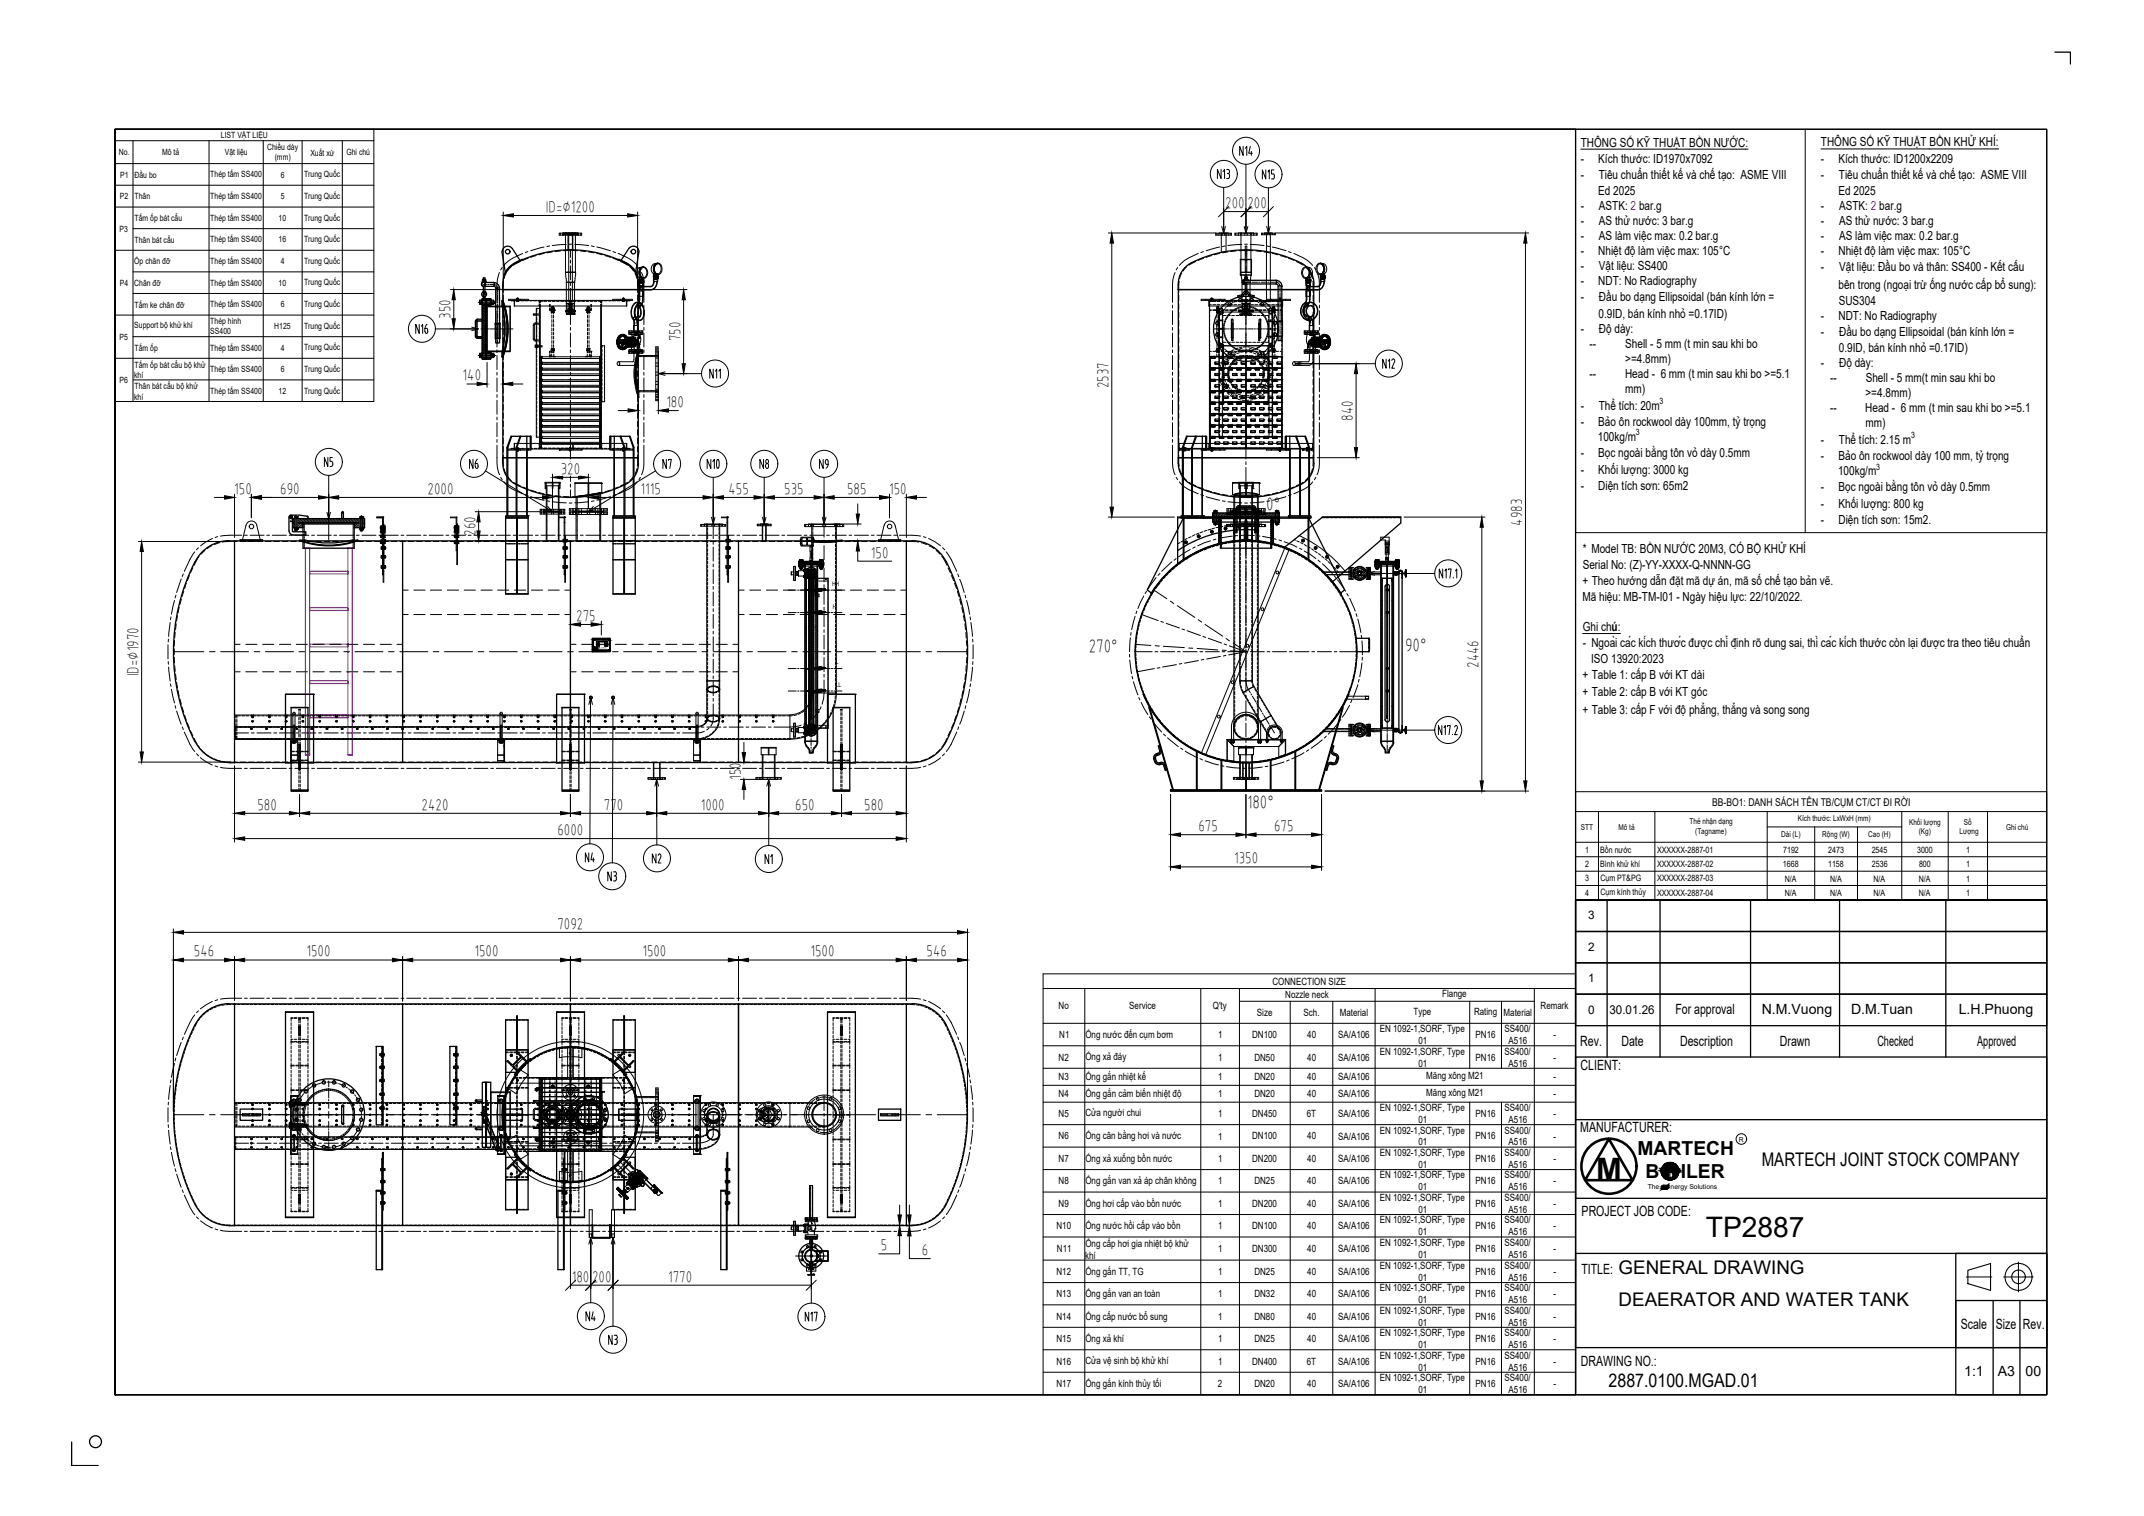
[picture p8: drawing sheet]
<svg xmlns="http://www.w3.org/2000/svg" width="420mm" height="297mm" viewBox="0 0 420 297" stroke-linecap="round" stroke-linejoin="round" font-family="sans-serif">
<defs><g id="words">
<text font-size="6.1" x="312.8" y="231.2">M</text>
<text font-size="5.5" x="334.3" y="242.3">TP2887</text>
<g font-size="3.8">
<text x="320.9" y="226.4">MARTECH</text>
<text x="322.4" y="230.9">B</text>
<text x="329.4" y="230.9">ILER</text>
</g>
<g font-size="3.7">
<text x="248.1" y="99.8">0°</text>
<text x="213.3" y="127.8">270°</text>
<text x="275.4" y="127.5">90°</text>
<text x="244.4" y="158.3">180°</text>
<text x="345.3" y="228.5">MARTECH JOINT STOCK COMPANY</text>
<text x="317.2" y="249.7">GENERAL DRAWING</text>
<text x="317.2" y="255.8">DEAERATOR AND WATER TANK</text>
<text x="315.2" y="271.7">2887.0100.MGAD.01</text>
</g>
<g font-size="3.2">
<text x="107" y="41.5">ID=∅1200</text>
<text x="240.1" y="40.8">200</text>
<text x="244.5" y="40.8">200</text>
<text x="88.3" y="62.5" transform="rotate(-90 88.3 62.5)">350</text>
<text x="133.3" y="66.9" transform="rotate(-90 133.3 66.9)">750</text>
<text x="90.7" y="74.5">140</text>
<text x="217.2" y="76" transform="rotate(-90 217.2 76)">2537</text>
<text x="130.6" y="79.8">180</text>
<text x="265.1" y="82.4" transform="rotate(-90 265.1 82.4)">840</text>
<text x="109.9" y="92.8">320</text>
<text x="45.9" y="96.8">150</text>
<text x="54.9" y="96.7">690</text>
<text x="83.8" y="96.7">2000</text>
<text x="125.5" y="96.8">1115</text>
<text x="142.8" y="96.8">455</text>
<text x="153.7" y="96.8">535</text>
<text x="166" y="96.8">585</text>
<text x="174.2" y="96.7">150</text>
<text x="93.1" y="105" transform="rotate(-90 93.1 105)">260</text>
<text x="298.2" y="103" transform="rotate(-90 298.2 103)">4983</text>
<text x="170.7" y="109.3">150</text>
<text x="112.9" y="121.7">275</text>
<text x="289.7" y="130.9" transform="rotate(-90 289.7 130.9)">2446</text>
<text x="27.1" y="132.5" transform="rotate(-90 27.1 132.5)">ID=∅1970</text>
<text x="145.1" y="152.8" transform="rotate(-90 145.1 152.8)">150</text>
<text x="50.4" y="158.6">580</text>
<text x="82.6" y="158.6">2420</text>
<text x="118.3" y="158.7">770</text>
<text x="137.3" y="158.7">1000</text>
<text x="155.9" y="158.6">650</text>
<text x="169.4" y="158.6">580</text>
<text x="109.2" y="163.6">6000</text>
<text x="234.9" y="162.8">675</text>
<text x="249.7" y="162.8">675</text>
<text x="241.8" y="169.1">1350</text>
<text x="109.2" y="182">7092</text>
<text x="38" y="187.4">546</text>
<text x="60.1" y="187.4">1500</text>
<text x="93" y="187.4">1500</text>
<text x="125.9" y="187.4">1500</text>
<text x="158.8" y="187.4">1500</text>
<text x="181.6" y="187.4">546</text>
<text x="172.6" y="245">5</text>
<text x="180.6" y="245.9">6</text>
<text x="112" y="251.1">180</text>
<text x="116" y="251.1">200</text>
<text x="130.9" y="251.1">1770</text>
</g>
<g font-size="2.8">
<text x="328.3" y="198.7">For approval</text>
<text x="345.3" y="198.7">N.M.Vuong</text>
<text x="362.7" y="198.7">D.M.Tuan</text>
<text x="383.9" y="198.7">L.H.Phuong</text>
<text x="309.7" y="204.9">Rev.</text>
<text x="309.7" y="209.6">CLIENT:</text>
<text x="317.7" y="204.9">Date</text>
<text x="329.3" y="205">Description</text>
<text x="348.8" y="205">Drawn</text>
<text x="367.9" y="205">Checked</text>
<text x="387.5" y="205">Approved</text>
<text x="309.7" y="221.8">MANUFACTURER:</text>
<text x="310" y="238.3">PROJECT JOB CODE:</text>
<text x="309.9" y="249.7">TITLE:</text>
<text x="384.2" y="260.3">Scale</text>
<text x="391.1" y="260.3">Size</text>
<text x="396.4" y="260.3">Rev.</text>
<text x="309.8" y="267.6">DRAWING NO.:</text>
<text x="384.9" y="269.6">1:1</text>
<text x="391.5" y="269.6">A3</text>
<text x="396.9" y="269.6">00</text>
</g>
<text font-size="2.6" x="116.1" y="127.4">-</text>
<g font-size="2.5">
<text x="309.8" y="28.7">THÔNG SỐ KỸ THUẬT BỒN NƯỚC:</text>
<text x="356.9" y="28.7">THÔNG SỐ KỸ THUẬT BỒN KHỬ KHÍ:</text>
<text x="309.8" y="31.8">-</text>
<text x="309.8" y="35">-</text>
<text x="313.2" y="31.8">Kích thước: ID1970x7092</text>
<text x="313.3" y="35">Tiêu chuẩn thiết kế và chế tạo: ASME VIII</text>
<text x="356.9" y="31.8">-</text>
<text x="356.9" y="35">-</text>
<text x="360.3" y="31.8">Kích thước: ID1200x2209</text>
<text x="360.4" y="35">Tiêu chuẩn thiết kế và chế tạo: ASME VIII</text>
<text x="309.8" y="41.1">-</text>
<text x="313.2" y="38.2">Ed 2025</text>
<text x="313.3" y="41.1">ASTK: 2 bar.g</text>
<text x="356.9" y="41.1">-</text>
<text x="360.3" y="38.1">Ed 2025</text>
<text x="360.4" y="41.1">ASTK: 2 bar.g</text>
<text x="309.8" y="44.1">-</text>
<text x="309.8" y="47.1">-</text>
<text x="313.3" y="44.1">AS thử nước: 3 bar.g</text>
<text x="313.3" y="47.1">AS làm việc max: 0.2 bar.g</text>
<text x="356.9" y="44.1">-</text>
<text x="356.9" y="47">-</text>
<text x="360.4" y="44.1">AS thử nước: 3 bar.g</text>
<text x="360.4" y="47">AS làm việc max: 0.2 bar.g</text>
<text x="309.8" y="50.1">-</text>
<text x="309.8" y="53">-</text>
<text x="313.2" y="50.1">Nhiệt độ làm việc max: 105°C</text>
<text x="313.3" y="53">Vật liệu: SS400</text>
<text x="356.9" y="50">-</text>
<text x="356.9" y="53.2">-</text>
<text x="360.3" y="50">Nhiệt độ làm việc max: 105°C</text>
<text x="360.4" y="53.2">Vật liệu: Đầu bo và thân: SS400 - Kết cấu</text>
<text x="309.8" y="55.9">-</text>
<text x="309.8" y="59.1">-</text>
<text x="313.2" y="55.9">NDT: No Radiography</text>
<text x="313.3" y="59.1">Đầu bo dạng Ellipsoidal (bán kính lớn =</text>
<text x="360.3" y="56.5">bên trong (ngoại trừ ống nước cấp bổ sung):</text>
<text x="360.3" y="59.7">SUS304</text>
<text x="309.8" y="65.2">-</text>
<text x="313.3" y="62.2">0.9ID, bán kính nhỏ =0.17ID)</text>
<text x="313.3" y="65.2">Độ dày:</text>
<text x="356.9" y="62.6">-</text>
<text x="356.9" y="65.8">-</text>
<text x="360.3" y="62.6">NDT: No Radiography</text>
<text x="360.4" y="65.8">Đầu bo dạng Ellipsoidal (bán kính lớn =</text>
<text x="311.5" y="68.2">--</text>
<text x="318.5" y="68.2">Shell - 5 mm (t min sau khi bo</text>
<text x="318.5" y="71.1">&gt;=4.8mm)</text>
<text x="356.9" y="71.9">-</text>
<text x="360.4" y="69">0.9ID, bán kính nhỏ =0.17ID)</text>
<text x="360.4" y="71.9">Độ dày:</text>
<text x="311.5" y="74.1">--</text>
<text x="318.5" y="74.1">Head - 6 mm (t min sau khi bo &gt;=5.1</text>
<text x="318.5" y="77.1">mm)</text>
<text x="358.6" y="74.9">--</text>
<text x="365.6" y="77.9">&gt;=4.8mm)</text>
<text x="365.6" y="74.9">Shell - 5 mm(t min sau khi bo</text>
<text x="309.8" y="80.2">-</text>
<text x="309.8" y="83.4">-</text>
<text x="313.2" y="83.4">Bảo ôn rockwool dày 100mm, tỷ trọng</text>
<text x="313.3" y="80.2">Thể tích: 20m</text>
<text x="358.6" y="80.8">--</text>
<text x="365.5" y="80.8">Head - 6 mm (t min sau khi bo &gt;=5.1</text>
<text x="365.6" y="83.7">mm)</text>
<text x="309.8" y="89.5">-</text>
<text x="313.1" y="86.4">100kg/m</text>
<text x="313.2" y="89.5">Bọc ngoài bằng tôn vỏ dày 0.5mm</text>
<text x="356.9" y="86.9">-</text>
<text x="360.4" y="86.9">Thể tích: 2.15 m</text>
<text x="309.8" y="92.9">-</text>
<text x="313.2" y="92.9">Khối lượng: 3000 kg</text>
<text x="356.9" y="90.1">-</text>
<text x="360.2" y="93.1">100kg/m</text>
<text x="360.3" y="90.1">Bảo ôn rockwool dày 100 mm, tỷ trọng</text>
<text x="309.8" y="96.1">-</text>
<text x="313.2" y="96.1">Diện tích sơn: 65m2</text>
<text x="356.9" y="96.3">-</text>
<text x="356.9" y="99.6">-</text>
<text x="360.3" y="96.3">Bọc ngoài bằng tôn vỏ dày 0.5mm</text>
<text x="360.3" y="99.6">Khối lượng: 800 kg</text>
<text x="356.9" y="102.8">-</text>
<text x="360.3" y="102.8">Diện tích sơn: 15m2.</text>
<text x="310.2" y="111.4">Serial No: (Z)-YY-XXXX-Q-NNNN-GG</text>
<text x="310.2" y="108.3">* Model TB: BỒN NƯỚC 20M3, CÓ BỘ KHỬ KHÍ</text>
<text x="310.1" y="114.6">+ Theo hướng dẫn đặt mã dự án, mã số chế tạo bản vẽ.</text>
<text x="310.1" y="117.7">Mã hiệu: MB-TM-I01 - Ngày hiệu lực: 22/10/2022.</text>
<text x="310.2" y="123.6">Ghi chú:</text>
<text x="310.2" y="126.8">- Ngoài các kích thước được chỉ định rõ dung sai, thì các kích thước còn lại được tra theo tiêu chuẩn</text>
<text x="311.8" y="129.9">ISO 13920:2023</text>
<text x="310.1" y="133.1">+ Table 1: cấp B với KT dài</text>
<text x="310.1" y="136.5">+ Table 2: cấp B với KT góc</text>
<text x="310.1" y="139.8">+ Table 3: cấp F với độ phẳng, thẳng và song song</text>
</g>
<text font-size="2.4" x="315.4" y="198.7">30.01.26</text>
<g font-size="2.3">
<text x="311.2" y="180.1">3</text>
<text x="311.2" y="186.3">2</text>
<text x="311.2" y="192.5">1</text>
<text x="311.2" y="198.6">0</text>
</g>
<text font-size="2.1" x="335.5" y="157.8">BB-BO1: DANH SÁCH TÊN TB/CỤM CT/CT ĐI RỜI</text>
<g font-size="2">
<text x="207.5" y="197.8">No</text>
<text x="221.3" y="197.8">Service</text>
<text x="237.7" y="197.6">Q'ty</text>
<text x="249.4" y="193">CONNECTION SIZE</text>
<text x="251.9" y="195.6">Nozzle neck</text>
<text x="282.6" y="195.4">Flange</text>
<text x="301.9" y="197.8">Remark</text>
<text x="207.6" y="203.4">N1</text>
<text x="212.7" y="203.4">Ống nước đến cụm bơm</text>
<text x="238.7" y="203.4">1</text>
<text x="245.4" y="203.4">DN100</text>
<text x="246.3" y="199.1">Size</text>
<text x="255.5" y="199.1">Sch.</text>
<text x="256.2" y="203.4">40</text>
<text x="262.2" y="203.4">SA/A106</text>
<text x="262.5" y="199">Material</text>
<text x="270.4" y="202.2">EN 1092-1,SORF, Type</text>
<text x="277" y="198.9">Type</text>
<text x="288.9" y="198.9">Rating</text>
<text x="289.2" y="203.4">PN16</text>
<text x="294.7" y="199">Material</text>
<text x="294.8" y="202.2">SS400/</text>
<text x="304.4" y="203.4">-</text>
<text x="207.5" y="207.8">N2</text>
<text x="212.7" y="207.8">Ống xả đáy</text>
<text x="238.7" y="207.8">1</text>
<text x="245.8" y="207.8">DN50</text>
<text x="256.2" y="207.8">40</text>
<text x="262.2" y="207.8">SA/A106</text>
<text x="270.4" y="206.6">EN 1092-1,SORF, Type</text>
<text x="278" y="204.6">01</text>
<text x="278" y="209">01</text>
<text x="289.2" y="207.8">PN16</text>
<text x="294.8" y="206.6">SS400/</text>
<text x="295.6" y="204.6">A516</text>
<text x="295.6" y="209">A516</text>
<text x="304.4" y="207.8">-</text>
<text x="207.5" y="211.7">N3</text>
<text x="207.5" y="215">N4</text>
<text x="212.7" y="211.6">Ống gắn nhiệt kế</text>
<text x="212.7" y="215">Ống gắn cảm biến nhiệt độ</text>
<text x="238.7" y="211.7">1</text>
<text x="238.7" y="215">1</text>
<text x="245.8" y="211.7">DN20</text>
<text x="245.8" y="215">DN20</text>
<text x="256.2" y="211.7">40</text>
<text x="256.2" y="215">40</text>
<text x="262.2" y="211.7">SA/A106</text>
<text x="262.2" y="215">SA/A106</text>
<text x="279.5" y="211.5">Măng xông M21</text>
<text x="279.5" y="214.8">Măng xông M21</text>
<text x="304.4" y="211.7">-</text>
<text x="304.4" y="215">-</text>
<text x="207.5" y="218.8">N5</text>
<text x="212.7" y="218.7">Cửa người chui</text>
<text x="238.7" y="218.9">1</text>
<text x="245.4" y="218.8">DN450</text>
<text x="256.1" y="218.8">6T</text>
<text x="262.2" y="218.9">SA/A106</text>
<text x="270.4" y="217.7">EN 1092-1,SORF, Type</text>
<text x="278" y="220">01</text>
<text x="289.2" y="218.8">PN16</text>
<text x="294.8" y="217.7">SS400/</text>
<text x="295.6" y="220">A516</text>
<text x="304.4" y="218.9">-</text>
<text x="207.5" y="223.2">N6</text>
<text x="207.5" y="227.7">N7</text>
<text x="212.7" y="223.2">Ống cân bằng hơi và nước</text>
<text x="212.7" y="227.6">Ống xả xuống bồn nước</text>
<text x="238.7" y="223.3">1</text>
<text x="238.7" y="227.7">1</text>
<text x="245.4" y="223.2">DN100</text>
<text x="245.4" y="227.6">DN200</text>
<text x="256.2" y="223.2">40</text>
<text x="256.2" y="227.6">40</text>
<text x="262.2" y="223.3">SA/A106</text>
<text x="262.2" y="227.7">SA/A106</text>
<text x="270.4" y="222.1">EN 1092-1,SORF, Type</text>
<text x="270.4" y="226.5">EN 1092-1,SORF, Type</text>
<text x="278" y="224.4">01</text>
<text x="289.2" y="223.2">PN16</text>
<text x="289.2" y="227.6">PN16</text>
<text x="294.8" y="222.1">SS400/</text>
<text x="294.8" y="226.5">SS400/</text>
<text x="295.6" y="224.4">A516</text>
<text x="304.4" y="223.3">-</text>
<text x="304.4" y="227.7">-</text>
<text x="207.5" y="232">N8</text>
<text x="212.7" y="232">Ống gắn van xả áp chân không</text>
<text x="238.7" y="232.1">1</text>
<text x="245.8" y="232">DN25</text>
<text x="256.2" y="232">40</text>
<text x="262.2" y="232.1">SA/A106</text>
<text x="270.4" y="230.9">EN 1092-1,SORF, Type</text>
<text x="278" y="228.8">01</text>
<text x="278" y="233.2">01</text>
<text x="289.2" y="232">PN16</text>
<text x="294.8" y="230.9">SS400/</text>
<text x="295.6" y="228.8">A516</text>
<text x="295.6" y="233.2">A516</text>
<text x="304.4" y="232.1">-</text>
<text x="207.5" y="236.4">N9</text>
<text x="212.7" y="236.4">Ống hơi cấp vào bồn nước</text>
<text x="238.7" y="236.5">1</text>
<text x="245.4" y="236.4">DN200</text>
<text x="256.2" y="236.4">40</text>
<text x="262.2" y="236.4">SA/A106</text>
<text x="270.4" y="235.3">EN 1092-1,SORF, Type</text>
<text x="270.4" y="239.7">EN 1092-1,SORF, Type</text>
<text x="278" y="237.6">01</text>
<text x="289.2" y="236.4">PN16</text>
<text x="294.8" y="235.3">SS400/</text>
<text x="294.8" y="239.7">SS400/</text>
<text x="295.6" y="237.6">A516</text>
<text x="304.4" y="236.4">-</text>
<text x="207" y="240.8">N10</text>
<text x="207.1" y="245.3">N11</text>
<text x="212.7" y="240.8">Ống nước hồi cấp vào bồn</text>
<text x="212.7" y="244.3">Ống cấp hơi gia nhiệt bộ khử</text>
<text x="238.7" y="240.8">1</text>
<text x="238.7" y="245.3">1</text>
<text x="245.4" y="240.8">DN100</text>
<text x="245.4" y="245.3">DN300</text>
<text x="256.2" y="240.8">40</text>
<text x="256.2" y="245.3">40</text>
<text x="262.2" y="240.8">SA/A106</text>
<text x="262.2" y="245.3">SA/A106</text>
<text x="270.4" y="244.2">EN 1092-1,SORF, Type</text>
<text x="278" y="242">01</text>
<text x="289.2" y="240.8">PN16</text>
<text x="289.2" y="245.3">PN16</text>
<text x="294.8" y="244.2">SS400/</text>
<text x="295.6" y="242">A516</text>
<text x="304.4" y="240.8">-</text>
<text x="304.4" y="245.3">-</text>
<text x="207" y="249.8">N12</text>
<text x="212.7" y="246.7">khí</text>
<text x="212.7" y="249.7">Ống gắn TT, TG</text>
<text x="238.7" y="249.8">1</text>
<text x="245.8" y="249.8">DN25</text>
<text x="256.2" y="249.8">40</text>
<text x="262.2" y="249.8">SA/A106</text>
<text x="270.4" y="248.6">EN 1092-1,SORF, Type</text>
<text x="278" y="246.5">01</text>
<text x="278" y="251">01</text>
<text x="289.2" y="249.8">PN16</text>
<text x="294.8" y="248.6">SS400/</text>
<text x="295.6" y="246.5">A516</text>
<text x="295.6" y="251">A516</text>
<text x="304.4" y="249.8">-</text>
<text x="207" y="254.2">N13</text>
<text x="212.7" y="254.1">Ống gắn van an toàn</text>
<text x="238.7" y="254.2">1</text>
<text x="245.8" y="254.2">DN32</text>
<text x="256.2" y="254.2">40</text>
<text x="262.2" y="254.2">SA/A106</text>
<text x="270.4" y="253">EN 1092-1,SORF, Type</text>
<text x="270.4" y="257.4">EN 1092-1,SORF, Type</text>
<text x="278" y="255.4">01</text>
<text x="289.2" y="254.2">PN16</text>
<text x="294.8" y="253">SS400/</text>
<text x="294.8" y="257.4">SS400/</text>
<text x="295.6" y="255.4">A516</text>
<text x="304.4" y="254.2">-</text>
<text x="207" y="258.6">N14</text>
<text x="207" y="263">N15</text>
<text x="212.7" y="258.5">Ống cấp nước bổ sung</text>
<text x="212.7" y="262.9">Ống xả khí</text>
<text x="238.7" y="258.6">1</text>
<text x="238.7" y="263">1</text>
<text x="245.8" y="258.6">DN80</text>
<text x="245.8" y="263">DN25</text>
<text x="256.2" y="258.6">40</text>
<text x="256.2" y="263">40</text>
<text x="262.2" y="258.6">SA/A106</text>
<text x="262.2" y="263">SA/A106</text>
<text x="270.4" y="261.8">EN 1092-1,SORF, Type</text>
<text x="278" y="259.8">01</text>
<text x="289.2" y="258.6">PN16</text>
<text x="289.2" y="263">PN16</text>
<text x="294.8" y="261.8">SS400/</text>
<text x="295.6" y="259.8">A516</text>
<text x="304.4" y="258.6">-</text>
<text x="304.4" y="263">-</text>
<text x="207" y="267.4">N16</text>
<text x="212.7" y="267.3">Cửa vệ sinh bộ khử khí</text>
<text x="238.7" y="267.4">1</text>
<text x="245.4" y="267.4">DN400</text>
<text x="256.1" y="267.4">6T</text>
<text x="262.2" y="267.4">SA/A106</text>
<text x="270.4" y="266.2">EN 1092-1,SORF, Type</text>
<text x="278" y="264.2">01</text>
<text x="278" y="268.6">01</text>
<text x="289.2" y="267.4">PN16</text>
<text x="294.8" y="266.2">SS400/</text>
<text x="295.6" y="264.2">A516</text>
<text x="295.6" y="268.6">A516</text>
<text x="304.4" y="267.4">-</text>
<text x="207" y="271.8">N17</text>
<text x="212.7" y="271.8">Ống gắn kính thủy tối</text>
<text x="238.7" y="271.8">2</text>
<text x="245.8" y="271.8">DN20</text>
<text x="256.2" y="271.8">40</text>
<text x="262.2" y="271.8">SA/A106</text>
<text x="270.4" y="270.6">EN 1092-1,SORF, Type</text>
<text x="278" y="273">01</text>
<text x="289.2" y="271.8">PN16</text>
<text x="294.8" y="270.6">SS400/</text>
<text x="295.6" y="273">A516</text>
<text x="304.4" y="271.8">-</text>
</g>
<g font-size="1.7">
<text x="43.3" y="27">LIST VẬT LIỆU</text>
<text x="52.4" y="29.4">Chiều dày</text>
<text x="23.3" y="30.4">No.</text>
<text x="23.6" y="34.8">P1</text>
<text x="26.4" y="34.9">Đầu bo</text>
<text x="31.8" y="30.5">Mô tả</text>
<text x="41.2" y="34.8">Thép tấm SS400</text>
<text x="44.1" y="30.3">Vật liệu</text>
<text x="53.8" y="31.4">(mm)</text>
<text x="55" y="34.8">6</text>
<text x="59.6" y="34.8">Trung Quốc</text>
<text x="60.8" y="30.6">Xuất xứ</text>
<text x="67.9" y="30.4">Ghi chú</text>
<text x="23.5" y="39">P2</text>
<text x="26.4" y="39">Thân</text>
<text x="41.2" y="39">Thép tấm SS400</text>
<text x="55" y="39">5</text>
<text x="59.6" y="39">Trung Quốc</text>
<text x="23.4" y="45.4">P3</text>
<text x="26.4" y="43.2">Tấm ốp bát cẩu</text>
<text x="26.4" y="47.6">Thân bát cẩu</text>
<text x="41.2" y="43.2">Thép tấm SS400</text>
<text x="41.2" y="47.5">Thép tấm SS400</text>
<text x="54.6" y="43.3">10</text>
<text x="54.6" y="47.5">16</text>
<text x="59.6" y="43.2">Trung Quốc</text>
<text x="59.6" y="47.5">Trung Quốc</text>
<text x="26.3" y="51.7">Ốp chân đỡ</text>
<text x="41.2" y="51.7">Thép tấm SS400</text>
<text x="55.1" y="51.7">4</text>
<text x="59.6" y="51.7">Trung Quốc</text>
<text x="23.5" y="56">P4</text>
<text x="26.3" y="56">Chân đỡ</text>
<text x="41.2" y="56">Thép tấm SS400</text>
<text x="54.6" y="56">10</text>
<text x="59.6" y="55.9">Trung Quốc</text>
<text x="26.3" y="64.3">Support bộ khử khí</text>
<text x="26.4" y="60.3">Tấm ke chân đỡ</text>
<text x="41.2" y="60.2">Thép tấm SS400</text>
<text x="41.2" y="63.4">Thép hình</text>
<text x="41.2" y="65.5">SS400</text>
<text x="53.7" y="64.4">H125</text>
<text x="55" y="60.2">6</text>
<text x="59.6" y="60.2">Trung Quốc</text>
<text x="59.6" y="64.4">Trung Quốc</text>
<text x="23.4" y="66.6">P5</text>
<text x="26.4" y="68.7">Tấm ốp</text>
<text x="41.2" y="68.7">Thép tấm SS400</text>
<text x="55.1" y="68.7">4</text>
<text x="59.6" y="68.6">Trung Quốc</text>
<text x="23.4" y="75">P6</text>
<text x="26.3" y="74.1">khí</text>
<text x="26.4" y="72.1">Tấm ốp bát cẩu bộ khử</text>
<text x="26.4" y="76.3">Thân bát cẩu bộ khử</text>
<text x="41.2" y="72.9">Thép tấm SS400</text>
<text x="41.2" y="77.1">Thép tấm SS400</text>
<text x="54.6" y="77.1">12</text>
<text x="55" y="72.9">6</text>
<text x="59.6" y="72.9">Trung Quốc</text>
<text x="59.6" y="77.1">Trung Quốc</text>
<text x="26.3" y="78.3">khí</text>
<text x="325.2" y="79.1">3</text>
<text x="320.6" y="85.3">3</text>
<text x="374.5" y="85.8">3</text>
<text x="367.7" y="92">3</text>
<text x="310.7" y="167.1">1</text>
<text x="313.6" y="167.2">Bồn nước</text>
<text x="324.7" y="167.1">XXXXXX-2887-01</text>
<text x="349.4" y="167.1">7192</text>
<text x="358.3" y="167.1">2473</text>
<text x="366.8" y="167.1">2545</text>
<text x="375.7" y="167.1">3000</text>
<text x="385.3" y="167.1">1</text>
<text x="310.6" y="172.7">3</text>
<text x="310.7" y="169.9">2</text>
<text x="313.6" y="169.9">Bình khử khí</text>
<text x="313.6" y="172.6">Cụm PT&amp;PG</text>
<text x="324.7" y="169.9">XXXXXX-2887-02</text>
<text x="324.7" y="172.7">XXXXXX-2887-03</text>
<text x="349.4" y="169.9">1668</text>
<text x="349.8" y="172.7">N/A</text>
<text x="358.3" y="169.9">1158</text>
<text x="358.6" y="172.7">N/A</text>
<text x="366.8" y="169.9">2536</text>
<text x="367.1" y="172.7">N/A</text>
<text x="376" y="172.7">N/A</text>
<text x="376.1" y="169.9">800</text>
<text x="385.3" y="169.9">1</text>
<text x="385.3" y="172.7">1</text>
<text x="310.7" y="175.5">4</text>
<text x="313.6" y="175.4">Cụm kính thủy</text>
<text x="324.7" y="175.5">XXXXXX-2887-04</text>
<text x="349.8" y="175.5">N/A</text>
<text x="358.6" y="175.5">N/A</text>
<text x="367.1" y="175.5">N/A</text>
<text x="376" y="175.5">N/A</text>
<text x="385.3" y="175.5">1</text>
</g>
<g font-size="1.6">
<text x="331.1" y="161.5">Thẻ nhận dạng</text>
<text x="352.3" y="160.9">Kích thước: LxWxH (mm)</text>
<text x="374.1" y="161.6">Khối lượng</text>
<text x="384.9" y="161.6">Số</text>
<text x="309.8" y="162.6">STT</text>
<text x="317.2" y="162.6">Mô tả</text>
<text x="332.2" y="163.4">(Tagname)</text>
<text x="349.1" y="163.9">Dài (L)</text>
<text x="357.1" y="163.9">Rộng (W)</text>
<text x="366.1" y="163.9">Cao (H)</text>
<text x="376" y="163.5">(Kg)</text>
<text x="384" y="163.5">Lượng</text>
<text x="393.1" y="162.6">Ghi chú</text>
</g>
<g font-size="1.3">
<text x="340.8" y="223.7">R</text>
<text x="322.9" y="233">The</text>
<text x="327.4" y="233">nergy Solutions</text>
</g>
<g font-size="1.2">
<text x="163.1" y="114.9">HH</text>
<text x="163.2" y="119.4">H</text>
<text x="163.8" y="130">L</text>
<text x="163.8" y="134.7">LL</text>
</g>
</g></defs>
<!-- layer: Hidden (ISO) -->
<g fill="none" stroke="#f0f" stroke-width=".2">
<path d="M59.8 107.3l.9 .1zM59.8 107.3v40.6M59.9 107.3l.7 .1zM59.9 107.3v40.6M60.6 107.3v40.6M60.7 111.9l-.1 .3 .1 .3-.1-.3zM60.7 112v.4zM60.7 119.1l-.1 .3 .1 .2-.1-.3zM60.7 119.1v.5zM60.7 107.3v40.6M60.7 111.9h7.4M60.7 112.4h7.4"/>
<path d="M60.7 112.5h7.4M60.7 119.1h7.4M60.7 119.6h7.4M68.1 107.3h1zM68.1 111.9v.5zM68.1 111.9v.6zM68.1 119.1v.5zM68.1 107.3v40.6M68.2 107.3l.8 .1zM68.2 107.3v40.6M69 107.3v40.6M69.1 107.3v40.6"/>
<path d="M60.7 126.2l-.1 .2 .1 .4-.1-.3zM60.7 126.3v.4zM60.7 133.4l-.1 .3 .1 .3-.1-.4zM60.7 133.4v.5zM60.7 126.3h7.4M60.7 126.7h7.4M60.7 126.2h7.4M60.7 126.8h7.4M60.7 133.4h7.4M60.7 133.9h7.4M60.7 134h7.4M68.1 126.3v.4z"/>
<path d="M68.1 126.2v.6zM68.1 133.4v.5zM68.1 133.4v.6zM59.8 147.9h.9zM59.9 147.9h.7l-.5 .1zM60.6 140.2l.1-.1-.1 .3 .1 .3zM60.7 140.2v.4zM60.7 140.2h7.4M60.7 140.6h7.4M60.7 140.1h7.4M60.7 140.7h7.4M68.1 140.2v.4z"/>
<path d="M68.1 140.1v.6zM68.2 147.9h.9l-.7 .1zM68.3 147.9h.7l-.6 .1z"/>
</g>
<!-- layer: 0 -->
<g fill="#000" stroke="#000" stroke-width=".2">
<path d="M119.4 127.4h.1zM325.7 232.6h.1zM325.7 233h.1zM326 232.5h.1zM326 232.8h.1zM326.4 232.6h.2zM326.4 233h.2zM326.7 232.5h.1zM326.7 232.8h.1zM326.7 232.5h.2zM326.7 232.8h.2zM326.9 232.4l.2-.1z"/>
<path d="M116.3 125.3h3.1zM116.3 125.3h3.1z"/>
<path d="M116.3 125.3h3.1zM116.3 125.3h3.1z"/>
<path d="M116.3 125.3h3.1zM116.3 125.3h3.1z"/>
<path d="M116.3 127.4h3.1zM116.3 127.4h3.1z"/>
<path d="M116.3 127.4h3.1zM116.3 127.4h3.1z"/>
<path d="M116.3 127.4h3.1zM116.3 127.4h3.1z"/>
<path d="M119.4 125.4h.1zM119.4 125.4h.1z"/>
<path d="M119.4 125.4h.1zM119.4 125.4h.1z"/>
<path d="M119.4 127.4h.1zM119.4 127.4h.1z"/>
<path d="M119.4 127.4h.1zM119.4 127.4h.1z"/>
<path d="M119.4 127.4h.1zM119.4 127.4h.1z"/>
<path d="M116.2 125.3h3.2zM116.2 125.3h3.2z"/>
<path d="M116.3 127.4h3.1zM116.2 127.4h3.2z"/>
<path d="M116.2 125.3h3.3zM116.2 125.3h3.3z"/>
<path d="M119.4 125.4h.1zM119.4 125.4h.1z"/>
<path d="M119.4 125.4h.1zM119.4 125.4h.1z"/>
<path d="M119.5 125.4v2zM119.5 125.4v2z"/>
<path d="M116.2 127.4l3.3 .1zM116.2 127.4l3.3 .1z"/>
<path d="M325.7 232.6h.3zM325.7 232.6h.3zM325.7 232.6h.3zM325.7 232.6h.3z"/>
<path d="M325.7 232.6h.3zM325.7 232.6h.1z"/>
<path d="M325.7 232.9h.3zM325.7 232.9h.3zM325.7 232.9h.3zM325.7 232.9h.3z"/>
<path d="M325.7 232.9h.3zM325.7 232.9l.1 .1z"/>
<path d="M326 232.5h.2zM325.9 232.5h.3z"/>
<path d="M326 232.8h.2zM325.9 232.8h.3z"/>
<path d="M325.9 232.5h.4zM325.9 232.5h.4z"/>
<path d="M325.9 232.5l.6 .1zM325.8 232.6h.7z"/>
<path d="M325.9 232.8h.4zM325.9 232.8h.4z"/>
<path d="M325.9 232.8h.6zM325.8 232.8h.7z"/>
<path d="M326.4 232.6h.2zM326.5 232.6h.1z"/>
<path d="M326.4 233h.2zM326.5 233h.1z"/>
<path d="M326.2 232.6h.5zM326.2 232.6h.4z"/>
<path d="M326.2 233h.5zM326.2 233h.4z"/>
<path d="M326 232.6h.7zM326 232.6h.7z"/>
<path d="M326.1 232.6h.6zM326.1 232.6h.6z"/>
<path d="M326.2 232.6h.5zM326.2 232.6h.5z"/>
<path d="M326 232.9h.7zM326 232.9h.7z"/>
<path d="M326.1 232.9h.6zM326.1 232.9h.6z"/>
<path d="M326.2 232.9h.5zM326.2 232.9l.5 .1z"/>
<path d="M325.7 232.6h1.1zM325.7 232.6h1z"/>
<path d="M325.7 232.9h1.1zM325.7 232.9h1z"/>
<path d="M326.6 232.5l.2 .1zM326.5 232.6h.3z"/>
<path d="M325.8 232.6h1zM325.8 232.6h1z"/>
<path d="M325.8 232.6h1zM325.8 232.6h1z"/>
<path d="M326.6 232.8h.2zM326.5 232.8h.3z"/>
<path d="M325.8 232.8l1 .1zM325.8 232.8l1 .1z"/>
<path d="M325.8 232.9h1zM325.8 232.9h1z"/>
<path d="M326.7 232.5h.2zM326.7 232.5h.1zM326.6 232.5h.2z"/>
<path d="M326.7 232.8h.2zM326.7 232.8h.1zM326.6 232.8h.2z"/>
<path d="M327.1 232.6l-.1 .2zM326.9 232.8l.2-.2z"/>
</g>
<!-- layer: MARTECH-TP-PRIMARY -->
<path d="M116.2 125.3h3.3v2.2h-3.3zM116.3 125.3l3.2 .1-.1 2h-3.1M116.9 125.7h2.3v.1h-2.3zM118.5 126h.7zM118.5 126.1h.7v.2h-.7zM118.5 126.3h.7v.1h-.7zM118.5 126.5h.7v.1h-.7zM119.4 125.4h.1M119.4 127.4h.1" fill="none" stroke="#000" stroke-width=".2"/>
<!-- layer: 0 -->
<g fill="none" stroke="#000" stroke-width=".2">
<path d="M22.5 25.3h50.8v53.4h-50.8zM22.5 27.6h50.8M22.5 32.1h50.8M22.5 36.3h50.8M26.1 27.6v51.1M41 27.6v51.1M51.6 27.6v51.1M59.2 27.6v51.1M67.1 27.6v51.1M239.3 33.2v1.8l-.7-1.8v1.8M239.7 33.6l.3-.4v1.8M239.8 36.8v8.9"/>
<path d="M240.4 33.2h.3a.41 .41 0 0 1 .2 .5 .41 .41 0 0 1-.4 .3M240.7 34l.2 .4M240.9 34.4l-.1 .5-.4 .1M243.6 28.7v1.8l-.7-1.8v1.8M244 29.1l.3-.4v1.8M244.2 32.2v13.5M245 28.7l-.3 1.3h.7M245.2 29.6v.9M248.1 33.3v1.8l-.7-1.8v1.8M248.5 33.7l.2-.4v1.8M248.6 36.8v8.9M249.5 34.1l.3 .4"/>
<path d="M249.7 33.3h-.5v.8h.3M249.7 34.5v.2M249.8 34.7l-.2 .3-.4 .1M308.8 25.3h92.3v79.1h-92.3zM309.8 29.2h32.8M353.8 25.3v79.1M356.9 29.2h34.8M22.5 40.6h50.8M22.5 49h50.8M26.1 53.3h47.2M26.1 44.8h47.2M26.1 57.5h47.2"/>
<path d="M98.6 57.8v1.1M98.6 59.5v1.1M98.7 55.1l-.1 2.2M99.2 53.6l-.4 1M100.2 52.3l-.7 .8M100.2 58.9h.8M100.7 58.9l.1 1.1h22M100.8 58.9v1.1M101.2 58.6v.3M101.3 58.6h.1M101.3 58.6v-.1h.2v.1M101.3 58.6h.2"/>
<path d="M101.3 59h.2M101.4 59.1v-.7h.1v.7M101.5 58.6h.1M101.5 58.9v.2h-.2v-.2h.5M102 51.2l-1.4 .8M102 58.6v.3M102.1 58.9h.6M102.9 58.9h.6M103.5 50.6l-1 .4M103.5 58.9v-.3h-3.8v.3h24.2v-.3h-3.8v.3M103.8 58.9h.5M104.6 58.9h.5"/>
<path d="M105.1 50.1l-1.1 .3M105.4 58.9h.9M105.6 58.9v.3M105.6 59.5v.5M105.8 59.9l-.1 .1M105.8 58.9v.5M105.8 59.6v27.6M105.8 59h.5M105.8 59v.3M105.9 58.9l-.1 .2M106.6 58.9h.5M106.6 59h.5"/>
<path d="M106.6 49.7l-1 .2M106.8 58.9h-.1M107.4 58.9h.6M107.4 59h.6M108.2 49.4l-1 .1M108.2 58.9h.6M108.2 59h.6M109.1 58.9h.5M109.1 59h.5M109.8 45.7v.4M109.9 49.2l-1.1 .1M109.9 58.9h.5"/>
<path d="M109.9 59h.5M110.3 45.7v.4M110.4 45.7v.3h2.8v-.3M110.5 45.7v.4M110.6 45.7v.3M110.7 58.9h.5M110.7 59h.5M110.8 53.4h2M110.8 45.6v8.1M110.9 53.7v.4M110.9 54.1v.5M110.9 45.6v.5"/>
<path d="M111 54.6v.3M111 55v5.8M111 59.5h1.6M111 45.7v.3M111.1 45.6v.1M111.1 59.5v1.3M111.3 45.6v.6M111.3 46.3v.1M111.3 46.5h.1M111.3 46.6v1.1M111.3 47.8v.1M111.3 47.9v1.1h.8"/>
<path d="M111.4 59.5h.8v.2h-.8zM111.4 45.6v.2M111.4 45.9v.1M111.4 45.9v13.2h.8v-13.2M111.5 46.1h-1.9v-.4h4.4v.4h-2.3M111.5 49.1h-1.1M111.5 58.9h.6M111.5 45.7v.4h.2M111.5 59h.6M111.6 59.6v.1h.4v-.1M111.6 45.7v.4M111.7 59.1v2.3h.2v-2.3"/>
<path d="M111.7 59.5v.2M111.8 59.7h.1M111.8 59.7h.2l-.5 .1 .5 .1-.5 .1h.5l-.5 .2 .5 .1h-.5l.3 .1M111.8 59.7h.3h-.6l.6 .2-.6 .1h.6l-.6 .1 .6 .2h-.6l.3 .1M111.9 59.1h.1M112 45.7v.4M112.1 49.1h1.1M112.2 59.6l-.8 .1M112.2 45.6v.2M112.3 45.6v.6M112.3 46.3v.1M112.3 46.5h.1"/>
<path d="M112.3 46.6v1.1M112.3 47.8v.1M112.3 47.9l-.1 1.1M112.3 45.6v.3M112.3 46v.1M112.3 58.9h.6M112.3 59h.6M112.5 59.5v2M112.6 45.6v.1M112.6 45.7v.3M112.6 55.3v5.5M112.6 55v.3h-1.6"/>
<path d="M112.7 45.6v.1M112.7 54.6v.3M112.7 45.7v.4M112.8 45.6v8.1M112.8 54.1l-.1 .5M112.8 53.7v.4M113 45.7v.3M113.1 45.7v.4M113.2 58.9h.5M113.2 59h.5M113.3 45.7l-3-.1v.5M113.3 45.7v.4"/>
<path d="M113.4 45.7v.4M113.7 49.2l1.1 .1M113.8 45.7v.4M114 58.9h.5M114 59h.5M114.8 58.9h.6M114.8 59h.6M115.3 49.4l1.1 .1M115.6 58.9h.6M115.6 59h.6M116.4 58.9h.6M116.4 59h.6"/>
<path d="M116.9 58.9h.1M117 49.7l1 .2M117.3 58.9h.9M117.3 59h.5M117.7 58.9l.1 .2M117.8 59v.3M117.8 59.6v27.6M117.8 59.9l.1 .1M117.8 58.9v.5M117.9 58.9v.3M117.9 59.5v.5M118.4 58.9h.6"/>
<path d="M118.6 50.1l1 .3M119.3 58.9h.5M120.1 58.9h.5M120.1 50.6l1 .4M120.9 58.9h.6M121.6 58.6v.3M121.7 51.2l1.3 .8M121.7 58.9h.6v.2h-.3v-.2M122 58.6h.1M122 58.6v-.1h.3v.1M122 58.6h.3M122 59h.3"/>
<path d="M122.1 58.5v.1M122.1 59v.1M122.1 59.1v-.7h.1v.7M122.3 58.6h.1M122.4 58.6v.3M122.8 58.9h.1M122.8 58.9v1.1M122.9 58.9l-.1 1.1M123.4 52.3l.7 .8M123.4 58.9h-.8M124.1 59.9l-.1 .1M124.2 59.7l-.1 .1"/>
<path d="M124.3 59.6l-.1 .1M124.4 59.5l-.1 .1M124.4 53.6l.4 1M124.5 59.4l-.1 .1M124.7 60l-.2 .2M124.7 59.3l-.1 .1M124.7 59.8v.1M124.7 59.9v.1M124.8 59.7h-.1M124.8 59.3h-.1M124.8 59.8l-.1 .2M124.9 59.8l-.1 .1"/>
<path d="M124.9 59.7l-.1 .1M124.9 59.8h.1M124.9 55.1l.1 2.2M124.9 59.5v.1M124.9 59.3h.1M125 57.8v1.1M125 59.6v.1M125 59.5v1.1M125.1 59.9h.1M125.1 59.3h.1M125.1 59.6l.1 .1M125.1 59.5h-.1"/>
<path d="M125.2 59.5h.3M125.2 59.6l.1 .1M125.2 59.3l-.1 .3M125.2 59.3l.1 .1M125.2 53.2v.1M125.2 53.4h.1M125.2 53.5v.1M125.2 54.8h.9v1.1h-.9zM125.2 57h.9v1.1h-.9zM125.2 54.9h.9M125.2 60h.1M125.2 53.7l.1 .1"/>
<path d="M125.3 54.8h.1M125.3 53.6v.1M125.3 53v.3M125.3 54.8v.1M125.3 53.3v.2M125.3 54.9h.1M125.3 53.8v.1M125.3 57.8l-.1 1.5M125.3 53.7v.2M125.3 54.3l.4 .2M125.3 52.8v.2M125.3 55.4h.1"/>
<path d="M125.3 55.3h.1M125.3 55.2h.2M125.3 55.1h.1M125.3 55h.1M125.3 55.5h.1M125.3 55h.7h-.1M125.3 55.2h.1M125.3 54.3v3.1M125.3 57.5v.1M125.3 57.7v.1M125.3 55.6h.1M125.3 59.2v.1"/>
<path d="M125.3 55.1v.1M125.3 54l.1 .1M125.3 55.4h.5M125.3 59v.1M125.3 53v.1M125.3 55.4h.2M125.3 55.2h.5M125.3 55.1h.2M125.3 55h.3M125.3 54.9h.2M125.3 55h.2M125.3 55.3h.2"/>
<path d="M125.3 55.5h.2M125.3 55.5h.5M125.3 54.3h.1M125.3 54.9h.5M125.3 53.9l.1 .1M125.3 55v.1M125.3 54.9v.1M125.3 55.3v.1M125.3 55.3l.1 .1M125.4 59.8l-.1-.1v.2M125.4 59.3l-.2 .2M125.4 58.9l-.1 .1"/>
<path d="M125.4 58.6v.2M125.4 52.8l-.1 .1M125.4 55.3h.1M125.4 55.1h.1M125.4 55h.1M125.4 55.2h-.1M125.4 55.2h.1M125.4 55.3h-.1M125.4 55.4l-.1 .1M125.4 55.5h.1M125.4 55.2v.1M125.4 54.9h.1"/>
<path d="M125.5 55.5h.1M125.4 55.4h.1M125.4 55.2l.4 .1M125.4 54.8v.9M125.4 55.8v1M125.4 56.9v.1M125.4 57.1v.1M125.4 57.2v1.1M125.4 58.4v.1M125.4 52.7l-.1 .1M125.4 54.2l.1 .2M125.4 56.3v.1"/>
<path d="M125.4 56.7h.1M125.4 59.8l.1 .1M125.4 59.4l.2 .1M125.4 59.3l.1 .1M125.4 53.4v.3M125.4 55.1l.1 .1M125.4 55.3h.3M125.4 60h-.1M125.4 54.1l.1 .1M125.4 53.2v.1M125.4 53.7l.1 .1M125.5 56.5v.1"/>
<path d="M125.5 56.3v.1M125.5 52.7l-.1 .1M125.5 53.1h.1M125.5 53.9h.1M125.5 54.8h.1M125.5 54.9l.1 .1M125.5 55.4l-.2 .1M125.5 55.3h-.2M125.5 55h-.2v.3M125.5 55.4h.1M125.5 55.3h.1M125.5 55.3v.1"/>
<path d="M125.5 55h.1M125.5 54.9h.1M125.5 53.7v.1M125.5 55.6h.1M125.5 52.6l-.1 .1M125.5 54.8h.2M125.5 55.2h.3M125.5 54.8v.1M125.5 56.2l-.1 .1M125.5 56.8h.1M125.5 56.7h.1M125.5 60h.1"/>
<path d="M125.5 59.5l.1 .1M125.5 52.9v.1M125.5 54.9h.1zM125.5 55h-.2h.1M125.5 54.2l.1 .1M125.5 54l.1 .1M125.5 54.9h.3M125.5 55.4h-.1M125.5 55.3l-.1 .1M125.5 55.1h.1M125.5 55h.2M125.5 54.9h-.1"/>
<path d="M125.5 55h.3M125.5 54.9l.2 .1M125.6 56.2l-.1 .1M125.6 59.5l.1 .2-.3 .2M125.6 54.4l.1 .1M125.6 55h.1M125.6 54.9h.1M125.6 54.9h-.1M125.6 54.8h.1M125.6 55.1h-.1h.3M125.6 55.3h.1M125.6 55.4h.1"/>
<path d="M125.6 55h.2M125.6 55.1h.1M125.6 54.3l.1 .1M125.6 52.5h-.1M125.6 52.8h-.1M125.6 55.3h.2M125.6 52.4a.75 .75 0 0 1 .8-.1 .75 .75 0 0 1 .5 .7 1.09 1.09 0 0 1-.9 1.6l-.1-.1M125.6 59.6v.1M125.7 54.2h.1M125.6 54.9h.2M125.6 55.5h.2M125.6 55.5h.1"/>
<path d="M125.6 55.1l.2 .1h-.2M125.6 55l.1 .1M125.6 54.3l.2 .2M125.6 55.6h.4M125.6 54.8h-.1M125.7 56.1l.1 .1M125.7 52.5l-.2 .1M125.7 52.6h.1M125.7 54.9h.1M125.7 54.8h.1M125.7 55.4h.1zM125.7 55.1h.1"/>
<path d="M125.7 55.3h.1M125.7 55.5h.1zM125.7 55h.1M125.7 59.5v.1M125.7 56.7h1.2M125.7 54.5h.1M125.8 52.5h.1M125.7 54.3h.1M125.7 54.8l.1 .1M125.7 55.4h.1M125.8 56.3v.1M125.8 59.5l-.1 .4"/>
<path d="M125.8 54.4l.2 .1h-.3M125.8 54.9l-.1 .1M125.8 54.9h-.2M125.8 54.8h.1M125.8 54.8h-.1M125.8 54.9h.1M125.8 55.4h.1M125.8 55.3h.1M125.8 55h.1M125.8 55.1h.1M125.8 55.3h.1zM125.8 55.2h.1"/>
<path d="M125.8 55h-.2M125.8 54.5h.2M125.8 54.9h.2M125.8 59.8h-.1M125.8 54.8v.1M125.8 56.2l.1 .3M125.8 56.6v.1M125.8 59.4v.1M125.8 55.5h.2M125.8 55.5h.1M125.8 55.3h-.3M125.8 54.9l.1 .1"/>
<path d="M125.8 54.8v.2M125.8 55.4h-.1M125.8 56.7v.1M125.8 56.4l.1 .3M125.8 59.2v.1M125.8 54.4h.2M125.8 55.4h.2zM125.8 55.3h.2zM125.8 55.1h.2M125.8 55h.2M125.8 55.1l.1 .1M125.8 55.4l.1 .1"/>
<path d="M125.8 55.3h.2M125.8 55.2h.2zM125.8 59.9l.1 .1M125.8 52.4h.1M125.8 55l-.5 .1M125.9 55.2h.1M125.9 55.1h.1M125.9 55h.1M125.9 55.2l-.1 .1M125.9 55.1l-.4 .1M125.9 55.3h.1M125.9 55v.1"/>
<path d="M125.9 58.9v.3M125.9 55.4h.1M125.9 54.9h.2l-.1 .1M125.9 54.8h.2M125.9 55.3v.1M125.9 54.9h.1M125.9 55.4l-.1 .1M125.9 55.3h-.1M125.9 54.8v.9M125.9 55.8v1M125.9 56.9v.1M125.9 57.1v.1"/>
<path d="M125.9 57.2v1.1M125.9 58.4v.1M125.9 58.6v.2M125.9 55.5h.1M126 54.5h.1M126 52.4l-.2 .1M126 55.2l-.1 .1M126 55.4h.1M126 55.3h.1M126 55.2h.1M126 55.1h.1M126 55h.1"/>
<path d="M126 54.5v.6M126 55.2v.7M126 57v.4M126 57.5v.1M126 57.7v.1M126 57.8v.3M126 54.5h-.2M126 55.1l-.1 .1M126 55.5h-.2M126 55.1v.1M126 55.4l-.1 .1M126 57.8a2.64 2.64 0 0 1-.2 1.9v.1"/>
<path d="M126 52.4a1.1 1.1 0 0 0-1.2 .7 1.1 1.1 0 0 0 .6 1.4M126 54.8h.1M126 54.9h.1M126 54.9v1.3M126 56.3v1.1M126 55.3l-.1 .1M126 52.4a1.1 1.1 0 0 1 .8 1 1.1 1.1 0 0 1-.8 1.1M126.1 52.4h-.1M126.9 56.2h-1.3h.2M126.9 56.2h.1M126.9 56.7h.1M127.1 56.2h.5"/>
<path d="M127.1 56.7h.5M127.7 56.1v.1M127.8 56.7h-.1M127.9 56l-.1 .1M127.9 56.7h-.1M128 55.9l-.1 .1M128 54.1h.1M128 52.5h.1M128 52.6v.1M128 53.9v1.2M128 54.1h.2M128 54h.3"/>
<path d="M128 53.9h.8M128 54.1h.9M128 55.8v.1M128.1 55.1a.89 .89 0 0 1-.6 1h-2M128.1 56.6h-.1M128.1 53.9h.1M128.2 54.3h.1M128.1 54.3h.1M128.1 54.2h.1M128.1 54.3h.2M128.1 54.5h.1M128.1 52.8v.2"/>
<path d="M128.1 52.4v.1M128.1 52.6l-.1 .5M128.1 54.4h.1M128.1 54.3v.1M128.1 53.1v.1M128.1 54.6h.1M128.1 54.5l.1 .1M128.1 54.7h.1M128.1 54.4h.2h-.2M128.1 54.7h.5M128.2 54.5h.1M128.1 54.2h.3h-.2"/>
<path d="M128.1 54.1h.1M128.1 54.1h.2M128.1 53v.1M128.1 52.3v.1M128.1 53.7h.2M128.1 52.1l-.1 .3M128.1 54.2v.1M128.1 53.6v1.5M128.1 55.6v.1M128.1 54.1v.1M128.1 54.4l.1 .1M128.1 53.3l.1 .1"/>
<path d="M128.2 55.3l-.1 .3M128.2 54.6h.1M128.2 54.5h.1zM128.2 54.2h.1M128.2 54.7h.1M128.2 54.7h.1zM128.2 54.4h.1M128.2 54.6l-.1 .1M128.2 54.2l.1 .5M128.2 55.1v.1M128.2 53.2v.1M128.2 54.4h.1z"/>
<path d="M128.2 54.1h.1M128.2 54.5h-.1M128.2 52.1v.1M128.2 52.6l.1-.1v.1M128.2 52.8l.1 .1v-.1M128.2 52.6v.2M128.2 54.4h.4M128.2 56.5h-.1M128.2 54.1h-.1M128.2 54.6h.4M128.2 54.2h.4M128.2 53.3l.1 .1"/>
<path d="M128.2 53.4l.1 .1M128.3 54.3h-.2h.5M128.3 54.3h.2M128.3 54.2h.1M128.3 54.5h.1M128.3 54.6h.1M128.3 54.3h.1M128.3 52.6v.2M128.3 54.5h.3M128.3 54.3h.3M128.3 53.9v.1M128.3 53.1h.1"/>
<path d="M128.3 54.1h.1M128.3 54h.1M128.3 54h.2M128.3 54.6l-.1 .1M128.3 54.4h.1h-.1M128.3 54.2l-.1 .1M128.3 54.2l.3 .1M128.3 54.5h-.1l.1 .1M128.3 54.4h.1M128.3 52h-.1M128.3 53.1v.1M128.3 56.4h.1"/>
<path d="M128.3 54.4h.3M128.3 54.2h.3M128.3 54v.2M128.3 53.5l.1 .1M128.3 51.8l-.2 .3M128.3 53.6h.1M128.3 54.1h.2M128.3 53.9h.2M128.3 54l.1 .1M128.3 54.6h.2M128.3 54.6h.3M128.3 54.5h.2"/>
<path d="M128.3 52.2v.2v-.1M128.3 53.3l.1 .1M128.3 54v.1M128.3 54.1h.3M128.3 54.1h-.1M128.4 54h.1M128.4 54.1h.1M128.4 54.2h.2M128.4 54.1l.1 .1M128.4 54.6h-.1M128.4 51.7l-.1 .2M128.4 53.7h.4"/>
<path d="M128.4 54h.2M128.4 51.7h.1a.86 .86 0 0 1 1 0 .86 .86 0 0 1 .2 1 .89 .89 0 0 1-1 1.1M128.4 54.2h.1M128.4 54.1h.2M128.4 54.5h-.1h.3M128.4 54.6h.2M128.4 54.6h.2zM128.4 54.5h.2M128.4 53.7h.1M128.4 52l.1-.1zM128.4 52l-.1 .1M128.4 53.4l.1 .1z"/>
<path d="M128.4 53.6l.2 .1M128.4 56.2l-.1 .1M128.4 54.1l-.1 .1M128.4 53.6l.1 .1M128.5 54.1h.1M128.5 53.9h.1M128.5 54h.1M128.5 54h.1l-.1 .1M128.5 54h.1h-.1M128.5 53.9l.1 .1M128.5 54.4l-.2 .1M128.5 54.3h.2"/>
<path d="M128.5 56.1v.1M128.5 54.2h.1M128.5 54.5h.1M128.5 54.3h.1M128.5 51.7l-.1 .1M128.5 54.1l.1 .1M128.5 54.7h.1M128.6 51.7l.2-.1a1.12 1.12 0 0 0-1.2 .8 1.12 1.12 0 0 0 .6 1.3M128.6 54.2h.1M128.6 54h.1M128.6 54.1h.1M128.6 54.1v.1"/>
<path d="M128.6 54h.3M128.6 54.4h.1M128.6 54.6h.1M128.6 53.8h.1M128.6 53.6h.1M128.6 51.8h.1M128.6 54v.1M128.6 53.7h.1M128.6 55.9l-.1 .1M128.6 54h-.1M128.6 54.5h.1M128.6 54.3h.1"/>
<path d="M128.6 54.5h.1zM128.6 54.7h.1M128.6 54.1l-.1 .1M128.6 54.1h-.1M128.6 55.8v.1M128.6 54.4h.2M128.6 54.1h.2M128.6 54.4l-.2 .1M128.6 54.3h.2l-.2 .1M128.6 54.2l-.2 .1M128.6 54.2h.2M128.6 53.9h.1"/>
<path d="M128.6 53.7h.2M128.6 53.9v.1M128.7 54.6h.1M128.7 54.5h.1M128.7 54.3h.1M128.7 54.2h.1M128.7 54.4h.1M128.7 54.7h.1M128.7 54.2h-.2M128.8 53.7h.1M128.7 51.7h.1M128.7 55.6l-.1 .1"/>
<path d="M128.7 54.1h.1M128.7 55.5v.1M128.7 54.6v.1M128.7 55.1v.3M128.8 54.6a1.69 1.69 0 0 1-1.3 2.2h-1.9h.2M128.8 54.2h.1M128.8 54.5v.1M128.8 54.4l-.1 .1M128.8 54.5h.1M128.8 54.6h.1M128.8 54.6l-.1 .1M128.8 54.7h.1"/>
<path d="M128.8 54.3h.1M128.8 54.1h-.2M128.8 53.7v.4M128.8 54.2v.2M128.8 54.1h.1M128.8 54.5l-.1 .1M128.8 54.3v.1M128.8 51.7h.2l-.2-.1a1.1 1.1 0 0 1 .8 1.1 1.1 1.1 0 0 1-.8 1h.2h-.2M128.8 54.4h.1M128.8 54.6l-.5 .1M128.8 53.9v.6M128.8 54.2v.1"/>
<path d="M128.8 54.1v.1M128.8 53.9h.1M128.8 53.9l-.5 .1M128.8 53.9l.1 .1M128.9 54v1.1h-.9M231 57.8v1.1M231 59.5v1.1M231.1 55.1l-.1 2.2M231.5 53.6l-.3 1M232.6 52.3l-.8 .8M234.3 51.2l-1.3 .8M235.9 50.6l-1 .4"/>
<path d="M236.3 58.6v.3M236.9 58.9v1.1h14.5v-1.1M237 58.9h1.2M237 59h.4M237 58.9v29.1M237 59.9v.1M237.1 59v.7h.3M237.1 60v.5M237.1 58.9l-.1 .2M237.3 58.6h.1M237.3 58.6h.3M237.3 59h.3"/>
<path d="M237.3 58.9v.2h.3M237.4 58.9h.1M237.4 50.1l-1 .3M237.4 58.5v.1M237.4 59v.1M237.5 58.9h.1M237.5 58.9v-.5h-.1l-.1 .7M237.6 58.5h.1M237.6 59.1h.1M237.6 58.6h.1M237.6 58.5h-.3v.1M237.6 58.5v.1"/>
<path d="M237.6 58.9v.2M237.7 59h.5M237.7 59.7h.5M238 58.9h-.1M238.2 45.7h3.1v.4h-3.1zM238.5 58.9h.5M238.5 59h.5M238.5 59.7h.5M238.5 45.7v.4M238.9 45.7v.4M239 45.7h1.7M239 49.7l-1.1 .2"/>
<path d="M239.1 58.6v.3M239.3 45.6v.3M239.3 46v.1M239.3 58.9h.6M239.3 59h.6M239.3 59.7h.6M239.3 45.6v3.9M239.4 44.4l.4 1.3 .3-1.3M239.6 45.7v.4M240 45.7v.4M240.1 58.9h.6M240.1 59h.6"/>
<path d="M240.1 59.7h.6M240.3 45.6v3.7l-1 .2M240.6 49.4l-1 .1M240.7 45.7v.4M241 58.9h.5M241 59h.5M241 59.7h.5M241.1 45.7v.4M241.8 58.9h.5M241.8 59h.5M241.8 59.7h.5M242 45.7h4.4v.4h-4.4z"/>
<path d="M242.2 45.7v.4M242.3 49.2l-1.1 .1M242.6 58.9h.6M242.6 59h.6M242.6 59.7h.6M242.7 45.7v.4M242.7 45.7h2.9M243.1 53.9h2.2M243.1 50.8h2.2v3.1h-2.2zM243.1 50.9h.1M243.2 53.4h2M243.2 45.6v8.1"/>
<path d="M243.2 53.7l.1 .4M243.2 50.9h.1M243.2 54.1l.1 .5M243.3 54.6l.1 .7h1.6v-.4M243.4 59.5h1.6M243.4 50.9h.1M243.4 55.3v5.5M243.4 58.9h.6M243.4 59h.6M243.4 59.7h.6M243.5 59.5v1.3M243.6 50.9h1"/>
<path d="M243.7 59.5h.9v.2h-.9zM243.8 44.4l.4 1.3 .3-1.3M243.9 59.7h.1M243.9 59.7h.5l-.5 .1 .5 .1-.5 .1 .5 .1-.5 .1 .5 .1-.5 .1M243.9 59.7h.6l-.6 .1 .6 .1-.6 .1 .6 .1-.6 .1 .5 .1-.5 .1M243.9 49.1h-1.1M243.9 45.7v.4M244 59.6v.1h.4v-.1M244 59.1h.3v2.3h-.3zM244 48.2h.3v5.1h-.3zM244 49.3h.3M244 51h.3"/>
<path d="M244 49.8h.3M244 48.9h.3M244.1 59.5v.2M244.2 58.9h.6M244.2 59h.6M244.2 59.7h.6M244.3 59.1h.1M244.4 45.7v.4M244.5 49.1h1.1M244.5 59.6l-.7 .1M244.7 50.9h.1M244.9 50.9h.4"/>
<path d="M244.9 59.5v2M245 55.3v5.5M245.1 54.6v.3M245.1 58.9h.5M245.1 59h.5M245.1 59.7h.5M245.1 54.1v.5M245.2 53.7l-.1 .4M245.2 45.6v8.1M245.7 45.7v.4M245.9 58.9h.6M245.9 59h.6"/>
<path d="M245.9 59.7h.6M246.1 49.2l1.1 .1M246.2 45.7v.4M246.7 58.9h.6M246.7 59h.6M246.7 59.7h.6M247.2 45.7h2.7v.3h-2.7zM247.4 45.7v.3M247.6 58.9h.5M247.6 59h.5M247.6 59.7h.5M247.7 49.4l1.1 .1"/>
<path d="M247.8 45.7v.3M247.8 45.7h1.5M248.2 58.6h4.7v.3h-17.5v-.3h4.7v.3M248.2 45.6v13.5h.7v-13.5M248.2 44.4l.4 1.3 .3-1.3M248.4 45.7v.3M248.4 58.9h.5M248.4 59h.5M248.4 59.7h.5M248.8 45.7v.3M249.2 58.6v.3M249.2 58.9h.6"/>
<path d="M249.2 59h.6M249.2 59.7h.6M249.3 49.7l1.1 .2M249.3 45.7v.3M249.8 45.7v.3M250 58.9h1.3M250 59h.6M250 59.7h.6M250.3 58.9h.1M250.7 58.6h.1M250.7 58.6v-.1h.2v.1M250.7 58.6h.2"/>
<path d="M250.7 59h.2M250.7 58.9v.2h.2v-.2M250.7 58.5v.1M250.7 59v.1M250.8 58.9h.1M250.9 59h.4M250.9 58.5v.1M250.9 59v.1M250.9 58.9h.1M250.9 58.9v-.5h-.1v.7M250.9 50.1l1.1 .3M250.9 58.6h.1"/>
<path d="M251.1 58.9l.2 .2M251.2 59v.7h-.3M251.2 60v.5M251.3 58.9v29.1M251.9 58.6v.3M252.5 50.6l1 .4M254 51.2l1.4 .8M255.3 59.9l-.1 .1M255.3 59.8v.1M255.4 59.7h.1M255.6 59.6h-.1M255.7 59.4l.1-.1a1.88 1.88 0 0 0-.9 2.1 1.88 1.88 0 0 0 1.7 1.4"/>
<path d="M255.7 59.5l.1 .1M255.7 59.9v.1M255.7 59.5h-.1M255.8 59.5h.1M255.8 59.8h.1M255.8 59.3h.1M255.8 52.3l.7 .8M255.8 59.5v.2M255.8 59.3l.3 .1M255.8 54.5h.2a1.04 1.04 0 0 1-.6-1.7 1.04 1.04 0 0 1 1.7 .1 1.14 1.14 0 0 1-.5 1.6M255.8 59.6l.2 .2M255.8 52.4h.2"/>
<path d="M255.9 59.4l.1 .1M255.9 59.3l-.1 .1M255.9 59.6l-.1 .1M255.9 54.8h.2M255.9 57h.9v1.1h-.9zM255.9 54.8h.9v1.1h-.9zM255.9 54.9h.9M256 54.9v3.8l-.2 .6M256 54.8h.1M256 55h.1M256 55.6h.2M256 55h.7"/>
<path d="M256 55l.1 .1M256 59l-.1 .3M256 54.4h.1M256 52.4h.1M256 55.4l.1 .1M256 55.3h.1M256 55.2h.1M256 55.1h.1M256.1 55.1h.1M256 54.9h.1M256 55.3h.1zM256 55.4h.1"/>
<path d="M256.1 55h.1M256 54.5h.2M256 54.5v1.4M256 57v.4M256 57.5v.1M256 57.7v.1M256 57.8v.3M256 55.3v.1M256 59.9l-.1 .1M256 55.1l.1 .1M256.1 59.4v.1M256.1 58.9h.1"/>
<path d="M256.1 54.9h-.2h.2M256.1 55.4h.1M256.1 55.3h.1M256.1 55.2h.2M256.1 55h.1zM256.1 55.3v.1M256.1 55.5h.1M256.1 55.2h.1M256.1 54.5h.1M256.1 54.8v.1M256.1 55v1.2M256.1 54.9h.2"/>
<path d="M256.1 59.5l-.1 .1M256.1 55.1h-.1M256.1 55.2l-.1 .1M256.1 55.3l-.1 .1M256.1 56.4v.3M256.1 56.3v.2M256.1 58.1v.7M256.1 54.8h.1M256.1 55.3h.4h-.1M256.1 55.3h.1zM256.1 54.9v.1M256.1 55.3h.2"/>
<path d="M256.1 55.2h.4M256.1 54.9h.1M256.1 55.1v.1M256.1 55.1h.5M256.1 56.6v1.1M256.1 57.8h.1M256.1 57.9v.1M256.1 56.7l.1 .1M256.1 56.4l.1 .1M256.1 59.6l.1 .2M256.1 55.1h.2zM256.1 55l.3 .1"/>
<path d="M256.1 55h.2M256.1 60h.1M256.1 55.1h.6M256.1 55.3h.5M256.1 55.5h.5M256.1 52.4h.1M256.2 56.2l-.1 .1M256.2 56.6v.1M256.2 59.5l.1 .4M256.2 52.5l.1 .1M256.2 55h.1M256.2 54.9h.1"/>
<path d="M256.2 54.8h.2M256.3 54.8h.1M256.2 55.4h.1M256.2 55.5h.2M256.2 55.1h.1M256.2 54.8h.1M256.2 54.8v.2M256.2 56.3v.1M256.2 59.7l-.1 .2M256.2 59.5l-.1 .1M256.2 54.9h.2M256.2 54.8l.1 .1"/>
<path d="M256.2 54.8h.2zM256.2 54.9h.2zM256.2 54.9h-.1M256.2 55.2l-.1 .1M256.2 55.2h.1M256.2 55.2h.2M256.2 55h.2M256.2 55.5h.1M256.2 54.8v.1M256.2 54.4l-.1 .1M256.2 55h-.1M256.3 56.8h.1"/>
<path d="M256.3 56.7h.9M256.3 54.5h-.1M256.3 54.9h.2M256.3 54.9h.1M256.3 55h.1M256.3 55.3h.1M256.3 55.3h.3M256.3 55h-.2h.5M256.3 55.4h.1M256.3 55.3l.1 .1M256.3 52.5h.1M256.3 54.3h-.1"/>
<path d="M256.3 54.8l.1 .1M256.3 56.1l-.1 .1M256.3 59.8l-.1 .2-.2-.1M256.3 52.6h.1M256.4 54.2h.1M256.3 55h.2M256.3 54.9h-.1M256.3 55.2h.4M256.3 55.2h.1M256.3 54.5h.1M256.3 55.6h.1M256.3 54.9l-.1 .1"/>
<path d="M256.3 55.2l.1 .1M256.4 52.4a.75 .75 0 0 0-.8-.1 .75 .75 0 0 0-.5 .7 1.09 1.09 0 0 0 .9 1.6l.1-.1M256.4 56.2h-.1M256.4 54.9h.1M256.4 54.8h.1zM256.4 55.3h.2M256.4 55.2h.1M256.4 55.4h.1M256.4 55.3h.1M256.4 55.1h.1M256.4 56.8h.8M256.4 56.2h.8"/>
<path d="M256.4 59.6l-.1 .1M256.4 55.4v.1M256.4 56.2l.1 .1M256.4 54.4l-.1 .1M256.4 55h.1M256.4 54.8h.1M256.4 55.5h.1M256.4 59.7h.1M256.4 55.2l-.1 .1M256.4 52.5l.1 .1M256.4 52.5h.1M256.4 54.8h-.1"/>
<path d="M256.4 55.4l-.1 .1M256.4 59.9v.1M256.4 54v.1M256.4 52.8h.1M256.4 55.4h.2zM256.4 55h.2M256.4 55.3h.2zM256.4 54.9l.1 .1M256.5 56.2l.1 .1M256.5 56.8h-.1M256.5 59.5l-.1 .1M256.5 53h.1"/>
<path d="M256.5 54l-.1 .1M256.5 54.8h.1M256.5 54.9h-.1M256.5 55.2h.2M256.5 55.1h.1zM256.5 55.1h-.3M256.5 54.9h.1M256.5 55.2h.1zM256.5 55.5h.1M256.5 55h.1M256.5 55.6h.2M256.5 54.2l-.3 .3"/>
<path d="M256.5 54.9h-.2M256.5 54.8v.1M256.5 59.3l-.1 .3M256.5 56.3l.1 .1M256.5 59.3l-.2 .1M256.5 53.9h.1M256.5 55.4h.2M256.5 55.3h.2zM256.5 55.2h.1M256.5 55h.2M256.5 55.3h.1M256.5 55.1h.2z"/>
<path d="M256.5 55.3l.2 .1h-.2M256.5 55.2l.2 .1M256.5 55.2h-.1M256.5 55.4h-.3M256.5 52.7l.1 .1M256.5 54.3l-.1 .1M256.5 52.6l.1 .1M256.5 53.1h.1M256.5 54.9l-.1 .1M256.6 56.3v.1M256.6 56.7h-.1M256.6 56.5l-.2 .2"/>
<path d="M256.6 59.4l-.1 .1M256.6 53.7l-.1 .1zM256.6 53.5v.2M256.6 53.4v.1zM256.6 55.1h.1M256.6 55h-.2l.2 .1M256.6 55h.1M256.6 55.3h.1M256.6 53.2v.1M256.6 54.1l-.1 .1M256.6 54.8l-.1 .1M256.6 59.9h-.1"/>
<path d="M256.6 54.8l.1 .1M256.6 55.4h.1M256.6 54.9h.1M256.6 55.4v.1M256.6 55.5h.1M256.6 55.3h-.1M256.6 54.9l.1 .1M256.6 55l-.1 .1M256.6 54.9h.2l-.1 3.8-.1 .6M256.6 55.1v1.1M256.6 56.4v1.3M256.6 57.8h.1"/>
<path d="M256.6 57.9v.1M256.6 58.1v.7M256.6 58.9h.1M256.6 59l-.1 .3M256.6 52.8l.1 .1M256.6 54.2h.1M256.6 52.7l.1 .1M256.7 54.8h.1M256.7 55.2h.1M256.7 55h.1M256.7 54.9h.1M256.7 55.1v.1"/>
<path d="M256.7 55l-.1 .1M256.7 54.9l-.3 .1M256.7 55.4h.1M256.7 55.3h.1M256.7 55.1h.1M256.7 54.3h.1M256.7 59.8h.1M256.7 53v.1M256.7 55.4v.1M256.7 59.3h-.1M256.7 54.3l-.2 .2M256.7 52.8v.2"/>
<path d="M256.7 55.5h-.1M256.7 54.3v1.6M256.7 57v.4M256.7 57.5v.1M256.7 57.7v.1M256.7 57.8v.3M256.7 55.3v.1M256.7 53.8v.1M256.7 53.1v.1M256.7 54v.1M256.7 55.2v.1M256.7 59.3h.2"/>
<path d="M256.7 53.4v.2M256.7 53.3v.1M256.7 53l.1 .1M256.7 53.8l-.1 .2M256.7 53.6v.1M256.8 53.2v.1M256.8 53.4h.1M256.8 53.5v.1M256.8 53.7l-.1 .1M256.8 53.6l.4 1M256.8 59.8h.1M256.9 59.3h.1"/>
<path d="M257 59.9h.1M257.1 59.3l.1 .1M257.1 59.9l.1 .1M257.2 56.1h-.8M257.2 59.4h.1M257.3 55.1v2.2M257.3 56.1h.1M257.3 56.8h.1M257.3 56.2h.1M257.3 56.7h.1M257.3 57.8v1.1M257.3 59.5v1.1"/>
<path d="M257.4 59.5h.1M257.5 59.5l.1 .1M257.5 56.1h.1M257.5 56.8h.1M257.5 56.2h.1M257.5 56.7h.1M257.6 59.6l.1 .1M257.7 56.2h.6M257.7 56.7h.6M257.8 59.7v.1M257.8 59.9l.1 .1M258.5 56.1l-.2 .1"/>
<path d="M258.5 56.7h-.1M258.6 56l-.1 .1M258.6 56.7h.1M258.7 55.9l-.1 .1M258.7 53.7h.1zM258.8 56.6h-.1M258.8 54.1h.1M258.8 54h.3M258.8 53.9h.8M258.8 54v.1M258.8 55.8l-.1 .1M258.8 55.1a.89 .89 0 0 1-.6 1h-.5"/>
<path d="M258.8 51.6a1.12 1.12 0 0 1 1.2 .8 1.12 1.12 0 0 1-.6 1.3M258.9 54.6h.1M258.9 54.5h.1M258.8 54.3h.1M258.8 54.2h.1M258.9 54.2h.1M258.8 54.6h.2M258.8 54.6h.1M258.8 54.5h.1M258.8 54.4h.1M258.8 51.7h-.1h.1M258.8 54.6l.7 .1"/>
<path d="M258.8 54.1h.3M258.8 54.1v.1M258.8 55.6v.1M258.8 54.4l.1 .1M258.8 54.3l.1 .1M258.8 51.6l.1 .1M258.8 51.6a1.1 1.1 0 0 0-.7 1.1 1.1 1.1 0 0 0 .7 1M258.9 53.7h.1M258.9 54.4h.2M258.9 54.1l.2 .1M258.9 54.3h.1M258.9 54.4h.1"/>
<path d="M258.9 54.7h.1M258.9 53.7v1.5M258.9 54.2h-.1M258.9 54.5l-.1 .1M258.9 54.3h-.1M258.9 55.3v.3M258.9 54.3l-.1 .1M258.9 54.2v.1M258.9 54.2h.5M258.9 54.6h.2M258.9 54.5h.2M258.9 54.2h.2"/>
<path d="M258.9 54.5h.2zM258.9 54.7h.2M258.9 54.7h.2zM258.9 51.7h.1M258.9 54.6h.5M258.9 54.3h.5M258.9 56.5h.1M258.9 51.7h.2M259 54.6h-.1l.1 .1M259 54.5h.1M259 54.5h-.1M259 54.2h.1"/>
<path d="M259 54.5h-.1h.2M259 54.6h-.1h.1M259 54.4h.1M259 54.3h.1M259 54.3h.4M259 51.8h.1M259 54.4h.4M259 54.7h.4M259 54.1l.2 .1zM259 54.1h.1M259 54h.1M259 54.1h.2"/>
<path d="M259 54l.1 .1M259 54h.2M259 54.6h.2M259 54.5h.2M259 54.5h.3h-.1M259 54.4h.2M259 54.2h.2M259 54.6h.3h-.1M259 54.6h.4M259 54.3h.2M259 53.7h.2M259 54.4l.5 .1"/>
<path d="M259 53.9l.4 .1M259 56.4h-.1M259 54v.2M259.1 54.1h.1M259.1 54h.1M259.1 53.9h.1M259.2 54h.1M259.1 54.1h.1zM259.1 54.2h.1M259.1 54.1h-.2M259.1 54.3h.1M259.1 54.4h.1"/>
<path d="M259.1 54.2h-.2M259.1 53.6h-.1M259.1 54.2h.3M259.1 53.9l-.3 .1M259.1 53.9l.2 .1M259.1 54v.1M259.1 53.7h-.2M259.1 54.1h-.1M259.1 54.5h.1l-.1 .1M259.1 54.5h.2M259.1 53.8h-.1M259.1 53.5h.1"/>
<path d="M259.1 51.9h.1M259.1 54l.2 .1M259.1 54.5l.1 .1M259.1 51.7l.1 .1M259.2 56.2l-.1 .1M259.2 54.1h.1M259.2 54.4h.1M259.2 54.7h.1M259.2 53.7h.2M259.2 53.9v.1M259.2 53.9l-.1 .1M259.2 54.3h-.2"/>
<path d="M259.2 51.7a.78 .78 0 0 0-1.3 .6 1.17 1.17 0 0 0 1 1.6v-.1M259.2 54.2h.1M259.2 54h-.1M259.2 54.2h.1zM259.2 54.3h.1M259.2 53.6l-.1 .1h-.3M259.2 53.6l-.1 .1M259.2 56.1v.1M259.2 53.9h.2zM259.2 54.6h.2M259.2 54.5l.2-.1zM259.2 54.1h.2"/>
<path d="M259.2 53.7h.1M259.2 52l.1 .1M259.2 54.1l-.1 .1M259.2 54.2h-.1M259.2 51.8l.2 .2M259.2 51.7l.1 .1M259.3 55.9l-.1 .1M259.3 54.2h.1M259.3 54v.1M259.3 54h.1M259.3 53.9h.1M259.3 54h-.1"/>
<path d="M259.3 54.5h.1zM259.3 54.6h.1M259.3 54.5h.1M259.3 53.3l-.1 .1M259.3 52.2v.1M259.3 54.1h-.2M259.3 54.1h.1M259.3 54h.3M259.3 54.1v.1M259.3 54.1h.2M259.3 54.3l.1 .1M259.3 54.3h.1"/>
<path d="M259.3 54.4h.1M259.3 54.5h.2M259.3 53.1v.1M259.3 52.2l.1 .2M259.3 54.1l.1 .1M259.4 55.8l-.1 .1M259.4 54.2h.1M259.4 54.6h.1M259.4 54.5h.1M259.4 54.4v.1M259.4 54.4h.1M259.4 54.3h.1"/>
<path d="M259.4 54.2h.1zM259.4 54.6v.1M259.4 54.7h.1M259.4 54.3h-.2h.2M259.4 54.5v.1M259.4 54.5h-.1M259.4 53.1h.1M259.4 53.1l-.1 .1M259.4 54.1h-.1M259.4 54l-.1 .1M259.4 53.9l-.1 .1M259.4 53.6h-.1"/>
<path d="M259.4 51.8v.2M259.4 54.2h-.1M259.4 54.1l.1 .1M259.4 52.8v.1M259.4 52.6v.2M259.4 52.5v.1M259.4 53.9h.1M259.4 53.4l-.2 .2M259.4 55.5v.1M259.4 55.6v.1M259.4 52.1v.1M259.4 54.2l-.2 .1"/>
<path d="M259.4 54.5v.2M259.4 55.1v.3M259.4 53.2v.1M259.4 53.4v.1M259.4 52l.1 .1M259.5 54.2v.1M259.5 54.3v.1M259.5 54.6h.1M259.5 54.5h.1M259.5 54.3h.1M259.5 54.2h.1M259.5 53.7h-.1"/>
<path d="M259.5 52.1v.2M259.5 53.6v.9M259.5 53.3l-.1 .1M259.5 54.6v.1M259.5 54.4h.1M259.5 54.3l-.1 .1M259.5 54.4l-.1 .1M259.5 54.6a1.7 1.7 0 0 1-1.8 2.2M259.5 52.5l.1 .2M259.5 52.4v.1M259.5 52.9v.1M259.5 54.5v.1"/>
<path d="M259.5 53.1h.1M259.6 53.9h.1M259.6 52.7l-.1 .1M259.6 52.5h.1M259.6 52.3v.1M259.6 54.1h-.2M259.6 53.9v.1M259.6 52.9v.2M259.6 54.1h.1M259.6 54.1h-.1M259.6 53.1l-.1 .1M259.6 52.6v.1"/>
<path d="M259.6 54v1.1h-.9v-1h.9M259.6 52.8v.1M22.5 61.7h50.8M22.5 70.2h50.8M26.1 66h47.2M26.1 74.4h47.2M82.2 63.6v1.7l-.7-1.7v1.7M82.6 63.9l.2-.3v1.7M83.3 64.9l.3 .4 .2-.4M83.5 64.3l.2 .1 .1 .6M83.6 64.4h-.3v.6M83.7 63.5l-.2 .2-.2 .6"/>
<path d="M85.3 64.4h8.5M92.4 64.1l1.4 .3-1.4 .4M98.6 61.1v1.1M98.6 62.8v1.1M98.6 64.4v1.1M98.6 66.1v1.1M98.6 67.7v1.1M98.6 69.4v1.1M98.6 71v1.1M98.6 72.7v1.1M98.6 74.3v1.1M98.6 76v1.1"/>
<path d="M98.6 77.6v1.1M98.6 79.3v1.1M104.5 63.7l.1 2.9 .4 .2h.7M104.6 61.5l.1 .1-.1 .1M104.6 61.5h1.1M104.6 61.7h1.1M104.6 61.5l-.1 .1 .1 .1M104.7 63.7v2.7l.3 .2h.7M104.9 68h.6M104.9 67.7h.6M104.9 63.3h.8M105 63.3h-.3l-.2 .4"/>
<path d="M105.1 67.6v.4M105.1 67.6h-.2v.4h.2M105.1 66.2h.1M105.1 62.9h.1M105.1 62.7h.1M105.1 64.6h.1M105.1 67.7h.1M105.2 67.6h.2v.4h-.2M105.2 60.4v.7M105.2 61.3v.6M105.2 62.2v.5M105.2 63v.5"/>
<path d="M105.2 63.8l-.1 .5M105.2 64.6v.6M105.2 65.4l-.1 .6M105.2 66.3v.5M105.2 67.1v1.4M105.2 68.7v.6M105.2 69.5v.6M105.2 70.4v.5M105.2 71.2v.5M105.2 72v.6M105.2 72.8v.6M105.2 73.7v.5"/>
<path d="M105.2 74.5v.5M105.2 75.3v.5M105.2 76.1v.6M105.2 76.9v.6M105.2 77.8v.5M105.2 78.6v.5M105.2 79.4v.6M105.3 67.6v.4M105.7 63.5h-.7l-.3 .2M105.7 67.5v.2h.5v.3h-.4M105.7 61.7v.5M105.7 62.5v.5"/>
<path d="M105.7 63.3v.6M105.7 64.1v.6M105.7 65v.5M105.7 65.8v.6M105.7 66.6v.6M105.8 60.4h-.7v25.3h.7M105.8 67.1h.1M105.8 61.8h.1M105.8 61.1l-.1 .3M105.9 72.2h.1M105.9 69.9h.1M105.9 78.8h.2l-.1 .1"/>
<path d="M105.9 78.8h.1M105.9 74.4h.1M105.9 76.6h.1M105.9 72.2h.2M105.9 72.1h.2M105.9 78.9h.1M105.9 76.6h.2M106 72.2h.1M106 74.3h.1M106 69.9h.1M106 72.1h.1M106 78.9h.1"/>
<path d="M106 76.7h.1M106 78.8h.1M106 74.4h.1M106 76.6h.1M106 72.1v.1M106 74.3v.1M106 76.6h-.1M106 78.8v.1M106.1 69.9h11.6M106.1 76.6l-.2 .1M106.1 71.6v.6h11.6M106.1 79.8v1.3"/>
<path d="M106.1 69.9v.2M106.1 71.5v.1M106.1 72.2v1.1M106.1 73.4v.1M106.1 73.5v.1M106.1 73.7v.6M106.1 74.4v1M106.1 75.5h.1M106.1 75.8v.8M106.1 76.7v.7M106.1 77.5v.1M106.1 77.7v.1"/>
<path d="M106.1 77.9v.9M106.1 78.9v.6M106.1 79.6v.1M106.1 73.5h.1M106.1 72.4h.1M106.1 71.3h.1M106.1 71.2h.1M106.1 70.1h.1M106.1 79.1h.1M106.1 78h.1M106.1 77.9h.1M106.1 76.9h.1"/>
<path d="M106.1 76.8h.1M106.1 75.7h.1M106.1 74.6h.1M106.1 69.8h.1M106.1 77.6h.1M106.1 76.5h.1M106.1 75.4h.1M106.1 74.3h.1M106.1 73.2h.1M106.1 72.1h.1M106.1 70.9h.1M106.1 79.9h.1"/>
<path d="M106.1 78.8h.1M106.1 70.2h.1M106.1 75.8h.1M106.1 74.7h.1M106.1 79.2h.1M106.1 69.9h-.2v17.9M106.1 69.8v18M106.1 78.9h11.6M106.1 76.6h11.6M106.1 70.2h11.4M106.1 78.1h11.4M106.1 77.7h11.4"/>
<path d="M106.1 77h11.4M106.1 75.8h11.4M106.1 75.5h11.4M106.1 74.7h11.4M106.1 73.6h11.4M106.1 73.3h11.4M106.1 72.5h11.4M106.1 71.3h11.4M106.1 71h11.4M106.1 80h11.4M106.1 79.2h11.4M106.1 70.2v1.2"/>
<path d="M106.1 78h.2M106.1 76.9h.2M106.1 75.8h.2M106.1 73.5h.2M106.1 79.2h.2M106.1 74.3v.1h-.2M106.1 72.1v.1M106.1 76.5v.1M106.4 78h.1M106.4 76.9h.1M106.4 75.8h.1M106.4 73.5h.1"/>
<path d="M106.4 79.2h.1M106.6 78h1M106.6 76.9h1M106.6 75.8h1M106.6 73.5h1M106.6 79.2h1M107.7 69.5v.4M107.7 78h.1M107.7 76.9h.1M107.7 75.8h.1M107.7 73.5h.1M107.7 79.2h.1"/>
<path d="M107.8 60.3l.1 .4 .9 .1h-1.1v-.4M107.8 69.4l.1 .4 .9 .1M107.8 60v-.3h-.1v.4M107.8 69.1v-.3h-.1v.4M107.9 78h.1M107.9 76.9h.1M107.9 75.8h.1M107.9 73.5h.1M107.9 79.2h.1M108 61.2h.2M108 60.4h.2M108 60.9h.6"/>
<path d="M108 68.4v.3h.6v-.3M108 60.4v.3M108 60.8v.4M108 60.4h.6M108 61.2h.6M108 68.4h.6M108.1 60.9h.1M108.1 78h1M108.1 76.9h1M108.1 75.8h1M108.1 73.5h1M108.1 79.2h1"/>
<path d="M108.1 68.3l.1 .1M108.1 68.3l-.1 .1M108.1 69.4v.4M108.1 60.7v-.7h.4v.7M108.1 60.8v.7M108.1 61.8v.5M108.1 62.6v.6M108.1 63.4v.6M108.1 64.3v.5M108.1 65.1v.5M108.1 65.9v.5M108.1 66.7v.6"/>
<path d="M108.1 67.5v.6M108.1 68.3v.8M108.2 60.9h.2M108.2 61.2h.2M108.2 60.6h-.2h.6h-.2M108.2 60.6h.2M108.2 60.4h.2M108.2 68.6h-.2h.6h-.2M108.2 68.6h.2M108.2 68.4h.2M108.2 60.4v.2M108.2 60.9v.3"/>
<path d="M108.2 68.4v.2M108.4 61.2h.2M108.4 60.4h.2M108.4 68.4h.2M108.4 60.4v.2M108.4 60.9v.3M108.4 68.4v.2M108.5 60.8v.7M108.5 61.8v.5M108.5 62.6v.6M108.5 63.4v.6M108.5 64.3v.5"/>
<path d="M108.5 65.1v.5M108.5 65.9v.5M108.5 66.7v.6M108.5 67.5v.6M108.5 68.3v.7h-.4M108.5 68.7v.4M108.5 69.4v.4M108.6 60.9h-.2M108.6 60.4v.3M108.6 60.8v.4M109.2 78h.1M109.2 76.9h.1"/>
<path d="M109.2 75.8h.1M109.2 73.5h.1M109.2 79.2h.1M109.4 78h.1M109.4 76.9h.1M109.4 75.8h.1M109.4 73.5h.1M109.4 79.2h.1M109.5 78h1.1M109.5 76.9h1.1M109.5 75.8h1.1M109.5 73.5h1.1"/>
<path d="M109.5 79.2h1.1M110.7 78h.1M110.7 76.9h.1M110.7 75.8h.1M110.7 73.5h.1M110.7 79.2h.1M110.9 78h.1M110.9 76.9h.1M110.9 75.8h.1M110.9 73.5h.1M110.9 79.2h.1M110.9 61l1.9 .1z"/>
<path d="M110.9 60.8l1.9 .1zM110.9 60.9v.1M111 61.5h1.6M111 61.1v.4M111 61.5l.5-.3h.6l.5 .3M111 61.5l1.6 .1-.5-.3h-.6l-.4 .3M111 61.5h.1M111 78h1.1M111 76.9h1.1M111 75.8h1.1M111 73.5h1.1M111 79.2h1.1"/>
<path d="M111 60.9v.1M111.1 61.1v.4M111.1 61.5h1.4M111.1 61.5h-.1M111.2 60.8v.3M111.4 60.4h.8v.2h-.8zM111.4 60.6l-.2 .5M111.4 60.5l-.2 .5M111.6 60.4v-.1h.4v.1M111.7 60.5h.2v.6h-.2zM111.7 60.6h.2M111.8 60.4h.1"/>
<path d="M112 60.3v.3M112 60.8v.1M112 61v.1M112 61.2v.1M112.2 78h.1M112.2 76.9h.1M112.2 75.8h.1M112.2 73.5h.1M112.2 79.2h.1M112.2 60.6l.3 .5M112.2 60.5l.3 .5M112.3 78h.1"/>
<path d="M112.3 76.9h.1M112.3 75.8h.1M112.3 73.5h.1M112.3 79.2h.1M112.5 61.5h.1M112.5 78h1.1M112.5 76.9h1.1M112.5 75.8h1.1M112.5 73.5h1.1M112.5 79.2h1.1M112.6 61.5h.1M112.6 60.9v.1"/>
<path d="M112.6 61.1v.5M112.7 60.9v.1M113.7 78h.1M113.7 76.9h.1M113.7 75.8h.1M113.7 73.5h.1M113.7 79.2h.1M113.8 78h1.2M113.8 76.9h1.2M113.8 75.8h1.2M113.8 73.5h1.2M113.8 79.2h1.2"/>
<path d="M115 60.8v.4M115 61.2h.1M115 68.4v.3h.6l-.5-.1M115 60.4v.3M115 60.9h.5l.1 .3h-.6M115.1 60.6l.5 .1M115.1 68.7v.4M115.1 69.4v.4M115.1 60.6h.4M115.1 61.2h.4M115.1 68.6h.4M115.1 60.7v-.7h.3v.7"/>
<path d="M115.1 60.8v.7M115.1 61.8v.5M115.1 62.6v.6M115.1 63.4v.6M115.1 64.3v.5M115.1 65.1v.5M115.1 65.9v.5M115.1 66.7v.6M115.1 67.5v.6M115.1 68.3v.7h.3v-.7M115.1 78h.1M115.1 76.9h.1"/>
<path d="M115.1 75.8h.1M115.1 73.5h.1M115.1 79.2h.1M115.3 78h1.1M115.3 76.9h1.1M115.3 75.8h1.1M115.3 73.5h1.1M115.3 79.2h1.1M115.4 60.8v.7M115.4 61.8v.5M115.4 62.6v.6M115.4 63.4v.6"/>
<path d="M115.4 64.3v.5M115.4 65.1v.5M115.4 65.9v.5M115.4 66.7v.6M115.4 67.5v.6M115.5 60.3l-.5 .1M115.5 60.3h.1M115.5 61.2h.1M115.5 68.3l-.5 .1M115.5 68.3h.1M115.5 68.7v.4M115.5 69.4v.4"/>
<path d="M115.5 60.3l.1 .3M115.5 68.3l.1 .3M115.6 60.8l-.6 .1M115.8 69.4l-.1 .4-.9 .1M115.8 68.8h.1M115.8 60.3l-.1 .4-.9 .1h1.1v-.4M115.8 60l.1-.3v.4M115.8 68.8l.1 .4M115.8 68.8v.3M115.9 69.5v.4M116.4 78h.1M116.4 76.9h.1"/>
<path d="M116.4 75.8h.1M116.4 73.5h.1M116.4 79.2h.1M116.6 78h.1M116.6 76.9h.1M116.6 75.8h.1M116.6 73.5h.1M116.6 79.2h.1M116.8 78h.7M116.8 76.9h.7M116.8 75.8h.7M116.8 73.5h.7"/>
<path d="M116.8 79.2h.7M117.5 72.1l.1 .1M117.5 76.5v.2h.2M117.5 74.3v.1h.2M117.5 69.8h.1M117.5 77.6h.1M117.5 76.5h.1M117.5 75.4h.1M117.5 74.3h.1M117.5 73.2h.1M117.5 72.1h.1M117.5 70.9h.1"/>
<path d="M117.5 79.9h.1M117.5 78.8h.1M117.5 70.2h.1M117.5 70.1h.1M117.5 78h.1M117.5 77.9h.1M117.5 76.9h.1M117.5 76.8h.1M117.5 75.8h.1M117.5 75.7h.1M117.5 74.7h.1M117.5 74.6h.1"/>
<path d="M117.5 73.5h.1M117.5 72.4h.1M117.5 71.3h.1M117.5 71.2h.1M117.5 79.2h.1M117.5 79.1h.1M117.5 72.2h.2M117.5 69.9h.2v17.9M117.5 72.1h.2M117.5 70.2v1.2M117.5 69.8v18M117.5 76.6h.2"/>
<path d="M117.5 69.9h.1M117.5 78.9h.1M117.5 76.7h.1M117.5 74.4h.1M117.5 76.6h.1M117.5 72.2h.1M117.5 69.9v.2M117.5 71.5v.1M117.5 71.6v1.7M117.5 73.4v.1M117.5 73.5v.1M117.5 73.7v1.7"/>
<path d="M117.5 75.5h.1M117.5 75.8v1.6M117.5 77.5v.1M117.5 77.7v.1M117.5 77.9v1.6M117.5 79.6v.1M117.5 79.8v1.8M117.5 78.8h.2M117.6 69.9h-.1M117.6 72.1l-.1 .1M117.7 69.9h.1M117.7 78.8h-.2v.1"/>
<path d="M117.7 78.8h.1M117.7 74.4h.1M117.7 76.6h.1M117.7 72.2h.1M117.7 74.4h-11.6M117.8 67.7h.7v11h-.7M118 67.7v.4M118 68.4v.6M118 69.2v.6M118 70.1v.5M118 70.9v.5M118 71.7v.5"/>
<path d="M118 72.5v.6M118 73.3v.6M118 74.2v.5M118 75v.5M118 75.8v.6M118 76.6v.6M118 77.5v.5M118 78.3v.4M120.8 67l.1-.1v.4v-.1M120.8 67l.1 .2M120.9 66.7h.1M120.9 67.4v.1"/>
<path d="M120.9 67.5l.1 .1M120.9 66.6h.1M121 67.5v.1M121 67.7v.1M121 66.4l-.1 .1M121 66.6h.1M121 67.4v.1M121 66.2v.2M121.1 67.7v.1M121.1 67.8v.1M121.1 66.4l-.1 .1M121.1 68l.1 .1"/>
<path d="M121.1 66.2v.2M121.1 66.8v.5M121.1 67.3v.2M121.1 67v.3M121.1 67v.1M121.1 66.1v.1M121.1 67.8l.1 .1M121.1 66.7h.1M121.1 66.5v.1M121.1 67.2v.2M121.1 66.6v.4M121.1 67.5v.1"/>
<path d="M121.1 66.6v.1M121.2 66.7v.9l.5 .5M121.2 67.6v-.1l.1 .2M121.2 66.6h-.1M121.2 67.7h.1M121.2 66.1l-.1 .1M121.2 68h.1M121.2 67.8l.1 .1M121.2 66.6l.2 .1M121.2 66.6h.1M121.2 68.1l.1 .1M121.2 66.4v.2"/>
<path d="M121.2 66l-.1 .1M121.3 66.4l.1 .1M121.3 70.9l.1 .1M121.3 67.2v.1M121.3 67.8v.1M121.3 66.2l-.1 .2 .1-.2M121.3 66.9v.3M121.3 65.9a.91 .91 0 0 1 1-.2 .91 .91 0 0 1 .5 .9 1.41 1.41 0 0 1-.9 1.8 1.57 1.57 0 0 1-.6-2.5zM121.3 67l.2 .7 .3 .4M121.3 66.4l.1-.1v.2l.6 .1M121.3 66.6l-.2 .1M121.3 67v.1"/>
<path d="M121.3 66.9v.1M121.3 68.1l.1 .1M121.3 67.8l.1 .1M121.3 66.6l.1 .1M121.3 66.6l.2 .2M121.3 67.4v.1M121.3 67.2h.1M121.3 68h.1M121.3 68.3h.1M121.3 65.8l-.1 .1M121.3 66l-.1 .1M121.3 66.7v.1"/>
<path d="M121.3 66.4v.1M121.3 65.8a.95 .95 0 0 1 1.1-.2 .95 .95 0 0 1 .5 .9 1.5 1.5 0 0 1-1 2 1.68 1.68 0 0 1-.6-2.7zM121.3 65.9a.87 .87 0 0 1 1-.1 .87 .87 0 0 1 .5 .8 1.2 1.2 0 0 1-1.2 1.7 1.58 1.58 0 0 1-.3-2.4zM121.4 66.6l-.1 .3M121.4 66.9l.2-.2 .1 .3-.1 .3-.2-.1M121.4 71.5l-.1 .1M121.4 67.2h.1M121.4 66l-.1 .1M121.4 66.9h-.1M121.4 68h.1M121.4 67.5v.2M121.4 66.8l.1-.1 .2 .3-.2 .3-.2-.3z"/>
<path d="M121.4 71v.1M121.4 66.5h.1M121.4 66.5l.4 .1M121.4 68.1l.1 .1M121.4 66.4v.1M121.4 66.5v.1M121.4 66.1v.1a.63 .63 0 0 1 1.1 0M121.4 71.3v.2M121.4 67.3h.6M121.4 68.3l.2 .1M121.4 68.2l.1 .1M121.4 71.2v.1"/>
<path d="M121.4 65.9v.2M121.4 65.7v.1M121.4 65.8v.1M121.5 66.7l.1 .1M121.5 68.2l.2 .1M121.5 66.7h.5M121.5 67.8l.1 .1M121.5 66.3l-.1 .1M121.5 66.7l-.1 .1M121.5 66.9h.1M121.5 65.9l-.1 .1M121.5 66.7l.2 .3-.2 .3"/>
<path d="M121.6 66.9l.1 .1M121.6 68l.1 .1M121.6 68h.1M121.6 68.2l.1 .1M121.6 65.8h-.1M121.6 66l-.1 .1M121.6 66.1l-.1 .1M121.6 68.4l.1 .1M121.6 67l.1 .1M121.6 68.3l.1 .1M121.6 65.8h.1M121.6 65.7h-.1"/>
<path d="M121.7 66.9v.1M121.7 67v.1M121.7 67.1v.1M121.7 68.3l.1 .1M121.7 65.7l-.1 .1M121.7 68.1l.1 .1M121.7 68l.1 .1M121.7 65.7l-.2 .1M121.7 65.9l-.1 .1M121.7 66l-.1 .1M121.7 68.1h.2M121.7 68.4l.1 .1"/>
<path d="M121.7 67h.1M121.7 68.1h.1M121.7 68.3l.2 .1M121.7 65.6h.1M121.8 67v.1M121.8 67.2l.1 .1M121.8 66.9v.1M121.8 66.8l-.1 .1zM121.8 67.2v.1M121.8 67v.2M121.8 66.6l-.1 .3M121.8 67.5l.1 .5-.2 .1"/>
<path d="M121.8 66.9h.1M121.8 66.8h.1M121.8 67.3l.1 .1M121.8 66.6h.4M121.8 67.3v.2M121.8 66.7h.4l.1 .3-.3 .4M121.8 67.3l.2 .1M121.9 66.8l-.1 .2M121.9 67.5v.2M121.9 67.4v.1M121.9 68.2h.1M121.9 67.3l.1 .1"/>
<path d="M121.9 67.3h.1M121.9 65.9h-.2M121.9 65.9l-.2 .1M121.9 66.7l-.1 .1M121.9 67.9v.1M121.9 65.6l-.2 .2M121.9 65.5h.2M121.9 67h.1M121.9 67v.1M121.9 68.1h.3M121.9 66.9v.2M121.9 67.7v.1"/>
<path d="M121.9 68.4h.1M121.9 65.9h.3M121.9 66.9h.1M121.9 67.1h.1M121.9 67v.2M121.9 66.9l.1 .1M121.9 66.9v.1M122 66.9h.1M122 67.2h.1M122 66.7l-.1 .1M122 65.5l-.1 .1M122 65.6h.1"/>
<path d="M122 68.2h.1M122 67.4h.1M122 67.3l.1 .1M122 66.8l-.1 .1M122 66.8h.3M122 67.2h.5M122 67.2l.5 .1M122 66.8v.1M122 67.2l.1 .1M122 66.7h.1M122 66.7v.1M122 66.6h.2"/>
<path d="M122 66.6h.1M122 68.3h.2M122 67.5h.2M122 66.7h-.1h.2a.36 .36 0 0 1 0 .6h-.1M122 66.7l.3 .3-.3 .3M122.1 66.6a.43 .43 0 0 1 .2 .4 .43 .43 0 0 1-.2 .4M122.1 65.9l-.3 .1-.4 .4M122.1 66.8h.1M122.1 67.3h.1M122.1 65.6l-.1 .1M122.1 68.1h.1M122.1 66.8l-.1 .1"/>
<path d="M122.1 67h.1M122.1 65.7l.1 .1M122.1 65.9l.1 .1M122.1 66.8l.1 .1M122.1 67.3l-.1 .1M122.1 65.6l.1 .1M122.1 67.4l.1 .1M122.1 66.6h.1M122.1 67.1h.1M122.1 66.9h.1M122.1 68.1h-.1M122.1 65.5a1.61 1.61 0 0 1 1.1 1.5 1.61 1.61 0 0 1-1.1 1.5"/>
<path d="M122.2 67.3h.1M122.2 66.8h.1M122.2 68.2h.1M122.2 66.6l-.2 .1M122.2 66.9h.3M122.2 66.8v.1M122.2 67v.1M122.2 67.5h.1M122.2 66.9v.3M122.2 66.9v.1M122.2 66.9v.2M122.2 68.4h-.1"/>
<path d="M122.2 65.9l.1 .1M122.2 65.9h.1M122.2 67.3l.4 .3M122.2 66.9h.1M122.2 67.2h.1M122.2 67.2l-.1 .1M122.2 67.2l.2 .2M122.2 66.8l.1 .1M122.2 67.3l.1 .1h-.1M122.2 66.7v.1M122.2 67.1v.1M122.2 68.5h-.3h.1"/>
<path d="M122.2 65.6h-.5M122.2 67.2v.1M122.2 65.8h.1M122.3 67.2l-.2 .9M122.3 67.1h.1M122.3 67v.2M122.3 67.3l-.1-.1v.1M122.3 65.6l.2 .1M122.3 66.8v.3M122.3 67.2l-.1 .2M122.3 66.6l.1 .1M122.3 66.9v.2"/>
<path d="M122.3 67.1h.2M122.3 66.9h.2M122.3 66.9v.1M122.3 66.8l-.1 .1M122.3 66.9l.2 .1M122.3 65.7l.1 .1M122.3 68.3h-.1M122.3 66h.1M122.3 67.2h.1M122.3 67h.1M122.3 67v.1M122.3 68.3l-.1 .1"/>
<path d="M122.4 66.8h.1M122.4 67.3h.1M122.4 68l-.2 .1M122.4 66.1h.1M122.4 65.9l.2 .2h-.1M122.4 67.3l-.1 .1 .3 .1M122.4 66.5l-.2 .2M122.4 68.1l-.1 .1M122.4 66.7l.1 .2M122.4 68.4l-.1 .1M122.4 65.8l.1 .1M122.5 66.8h.1"/>
<path d="M122.5 66.3v.2l-.3 .1 .2 .4M122.5 67.4h-.7M122.5 66.7l-.1 .1M122.5 66.5l-.1 .1M122.5 67.2h-.1M122.5 67v.1M122.5 68.2l-.1 .1M122.5 66.8v.1M122.5 66.8l-.5 .1M122.5 66.1v.2M122.5 66.8v.4l-.3 .2M122.5 66.6h.1"/>
<path d="M122.5 67.8l-.2 .2M122.5 68h.1M122.5 67.2h.1M122.5 67h.1M122.5 67.2v.1M122.5 66.5h.1M122.5 66.6l.2 .1M122.5 66.6l-.5 1.4 .1 .1M122.5 66.4v.1M122.5 66.3v.1M122.5 68.3v.1M122.5 68l-.2 .1"/>
<path d="M122.5 66.3l.1 .1M122.5 67.1h-.2M122.5 66.9l.1 .1M122.5 66.9v.2M122.5 65.9l.1 .1M122.6 66.6h.1M122.6 66.6l-.3 .6M122.6 66.5l-.4 .1 .1 .1M122.6 67.6h.1M122.6 66.4v.1h-.1M122.6 67.6h.8M122.6 66.5h.8"/>
<path d="M122.6 68.1l-.1 .1M122.6 67.7l-.1 .1M122.6 65.8h.1M122.6 67l-.1 .1M122.6 66.6h-.2M122.6 66.7v.9l-.5 .5M122.6 66.1h.1M122.6 66.2h.1M122.6 66.4l.1 .2M122.6 66.5l.1 .1M122.6 66.1l.1 .3M122.7 67.4h-.1"/>
<path d="M122.7 66.6l.1 .3-.2-.3M122.7 66.5l.1 .1M122.7 67.8l-.2 .1M122.7 68h-.1M122.7 67.6l-.1 .1M122.7 67.7h.1M122.7 67.4l-.1 .1M122.7 66.3l.2 .4M122.7 68.3h-.1M122.7 65.8l.1 .1M122.7 66.2l.1 .1M122.8 66.6v.1"/>
<path d="M122.8 67.2l-.2 .2M122.8 67.7h.1M122.8 67.7l-.1 .1M122.8 66.4v.2M122.8 67.7h.4M122.8 66.4h.4M122.8 67.4l-.1 .1M122.8 67.2l-.1 .1M122.8 66.6l.1 .9M122.8 67.2v.8h1.6M122.8 68.1l-.1 .1M122.8 67.6v.1"/>
<path d="M122.8 66.3v.1M122.8 67.5v.2M122.8 67.2v.1M122.8 66.8l.1 .3M122.8 67.5h.1M122.8 66l.1 .1M122.8 67.1v.1M122.8 67.4v.1M122.8 66.6h.3M122.8 66.4v.1M122.8 66.7v.3M122.8 67.5h.3"/>
<path d="M122.8 66.7l.1 .2M122.9 67.6h.1M122.9 66.5h.1M122.9 68l-.1 .1M122.9 66.8v.3M122.9 66.3v.1M122.9 67.6v.1M122.9 67.7h.1M122.9 67.7h.2M122.9 67.1h.1M122.9 67.3l-.1 .2M122.9 66.7l.1 .1"/>
<path d="M122.9 66.4h.2M122.9 66.4h.1M122.9 67.5h.1M122.9 67.3l.1 .5M122.9 66.2v.1M122.9 66.4v.2M122.9 67.5v.2M122.9 67.8h.1M122.9 66.1l.1 .1M122.9 67.2v.1M123 67.5l.1 .2M123 67v.1"/>
<path d="M123 67.8v.2M123 66.2v.1M123 66.2v.8M123 67.1v.1M123 67.8l-.1 .2M123 67.6h.1M123 66.5h.1M123 66.3h.2M123 67.6v.1M123 66.3v.1M123 67.8l.1 .2M123 66.1v.1"/>
<path d="M123 66.4h.1M123 66.4l-.1 .1M123 67.7h.1M123 67.7v.1M123.1 67.6h.1M123.1 66.4h.1M123.1 67.7h.1M123.1 67.5l.4 .1M123.1 66.4l-.1 .2M123.1 66.4v.1M123.1 67.7v.1M123.1 66.2l-.3 .1"/>
<path d="M123.1 67.8h-.3l-.1 .1M123.1 67.5l.1 .2M123.1 66.2l.1 .2M123.1 66.6h.1M123.1 66.1l-.1 .1M123.1 67.2l-.1 .6M123.1 66.8v.1M123.1 66.9l.1 .1M123.2 67.9h.1M123.2 67.7h.1M123.2 66.4l.1 .1M123.2 66.3h.1"/>
<path d="M123.2 67.1v.3M123.2 66.9l-.1 .3M123.2 66.3l.1 .1M123.2 67.7l-.1 .1M123.2 66.4l-.1 .2M123.2 67.1l.1 .9M123.2 67.6l.1 .1M123.2 64.8h2.8v.3h-2.8zM123.2 68.9h2.8v.3h-2.8zM123.2 67.5l-.1-.1v.1M123.2 66.6l-.1 .1M123.2 66.8v.1"/>
<path d="M123.3 67.2v.2M123.3 67.5v.1M123.3 67.4v.1M123.3 66.4l-.1 .1h.2M123.3 67.7l-.1 .1M123.3 66.8l-.1 .1M123.3 66.1l-.1 1.1M123.3 67v.1M123.3 67.6l-.1 .1M123.3 67.6v.1M123.3 66.3v.1M123.3 67.7h.2"/>
<path d="M123.3 67.4l.1 .2M123.3 66.3h.2M123.3 66.4l.1 .1M123.3 67.3l.1 .1M123.3 66.5l-.1 .2M123.3 66.8v.1M123.3 67.2h.1M123.4 66.3h.1M123.4 66.5h.1M123.4 66.6l-.1 .2M123.4 67.6h-.1M123.4 67.7h.1"/>
<path d="M123.4 66.5l-.1 .1M123.4 64.8v.1M123.4 65v.1M123.4 67.5h.1M123.4 66.5l-.1 .2M123.4 67.8h.1M123.4 68.6v.1M123.4 68.8v.4M123.5 65.2h.1M123.5 67.5v.2M123.5 68.6h.1M123.5 67.5l-.1 .1"/>
<path d="M123.5 67.7l-.1 .1M123.5 66.5l-.1 .1M123.5 67.7h.1M123.5 67.2v.1M123.5 65.5h.3zM123.5 68.9h.3zM123.5 66.3v.1a.69 .69 0 0 1 .4 .6 .69 .69 0 0 1-.4 .6M123.5 66.4v.1M123.5 67.3l.1 .1M123.5 66.8h.1M123.5 67.2h.1M123.5 67.3h.1"/>
<path d="M123.5 66.9h.1M123.5 67.7h.2M123.5 66.4h-.1M123.5 67.6v.1M123.5 66.9h.2M123.5 67.3h.2M123.5 66.4h.1M123.5 66.8v.1M123.5 67.2l.1 .1M123.6 65.2h-.2v.3M123.6 66.9h.1M123.6 66.9v.2"/>
<path d="M123.6 67.1h.1M123.6 67h.1M123.6 66.7h.1M123.6 66.8h.1M123.6 67.1l.3 .1M123.6 66.4h-.1M123.6 67.7l.1 .1M123.6 66.6l-.1 .3M123.6 66.8v.1M123.6 67.2h.1M123.6 67.3h.1M123.6 67v.1"/>
<path d="M123.6 66.9l.1 .5M123.6 66.9v.1M123.6 66.4h.1M123.7 68.6h.1M123.7 67.4l-.1 .1M123.7 67.6v.1M123.7 66.6v.7M123.7 67.3h.1M123.7 67.2h.1M123.7 66.9h.1M123.7 66.8h.1M123.7 66.4h-.2"/>
<path d="M123.7 67.7h.1M123.7 66.4v.2h.3M123.7 67.7v.1M123.7 66.4h.1M123.7 67.2l-.1 .1M123.7 67.2h-.1M123.7 66.3h-.1M123.7 66.6l.1 .3M123.7 67.8h.2M123.7 66.6l-.2 .1v.7h.2M123.7 67.3v.1M123.7 66.4h-.1"/>
<path d="M123.7 67.8h.3M123.7 67.9l.1 .7M123.7 61.1v.1M123.7 61.3v.1M123.8 68.9h1.1M123.8 68.9h-.5l-.1-.3h2.8l-.1 .3h-.5M123.8 68.9h.1M123.8 66.3v.1M123.8 67.8h.1M123.8 66.4l.1 .1M123.8 65.2h.1M123.8 68.6h.1"/>
<path d="M123.8 66.9l-.1 .1M123.8 60.8v.1M123.8 61.5v.2M123.8 65.2v.3M123.8 68.6v.1M123.8 68.8v.1M123.8 67.7h.1M123.8 61l-.1 .1M123.8 65.5h1.6M123.8 68.9h1.6h-.5M123.8 65.5h-.5l-.1-.3h2.8l-.1 .3h-.5M123.8 65.2h.2"/>
<path d="M123.8 61.8v.1M123.8 60.6v.2M123.8 65.5l.1 .7M123.8 64.8v.1M123.8 65v.1M123.8 68.9v.3M123.8 65.5h.4M123.8 67.6v.1M123.8 66.5l.1 .1M123.9 65.1h.1M123.9 68.9h.1M123.9 65.1h1"/>
<path d="M123.9 67.8h.1M123.9 67.6l-.1 .1M123.9 61.9v.1M123.9 60.5l-.1 .1M123.9 65.1l-.1 .1M123.9 67.5h-.1M123.9 65.1h1.5M123.9 65.2h.1M123.9 68.6h.1M123.9 62.1v.1M123.9 67.5v.2M123.9 66.3v.1"/>
<path d="M123.9 67.2l.2 .2M123.9 60.3v.1M123.9 65.5h.2M123.9 66.4v.1M123.9 67.7h.2M123.9 67.7v.1M123.9 66.4h.2M123.9 66.4v.2M123.9 66.4l.1 .2M123.9 60.2v.1M124 67.5l-.1 .1M124 67.5l.1 .2"/>
<path d="M124 67.5h-.3v.2M124 66.6v.1M124 67.1l-.1 .1M124 62.2v.1M124 65.2h.1M124 65.8l-.1 .6M124 66.8v.1M124 66.6h.1M124 66.4v.1M124 67.7v.1M124 60l-.1 .1M124 65.8l.1 .6"/>
<path d="M124 65.8v.1M124 66.1l.1 .1M124.1 65.2h.2M124.1 66.3h.1zM124.1 68.6h.1M124.1 67.6v.1M124.1 66.3v.1M124.1 67.4l-.1 .1M124.1 66.7v.1M124.1 62.4v.1M124.1 67.7h.2M124.1 67.7l-.1 .1"/>
<path d="M124.1 66.4l-.1 .2M124.1 66v.2M124.1 66.9l-.1 .2M124.1 66.3h.2M124.1 65.8v.3M124.1 62.6l.1 1.2M124.1 62.6a2.34 2.34 0 0 1 .6-3.4 1.5 1.5 0 0 1 1.6 1.7 1.34 1.34 0 0 1-1.2 1.9l-.3-.2M124.1 68.9h.1zM124.1 67.6h.1M124.1 66.5h.1M124.1 66.9v.1M124.1 66.3l-.1 .1"/>
<path d="M124.1 62.6l.2 .1M124.1 66.2v1.6M124.1 67.8h-.1M124.1 66.1v.1M124.1 67.4l.1 .1M124.1 67.4v.1M124.1 67.2v.1M124.1 67.8h.1M124.1 67.8l-.1 .1M124.1 67.7v.1M124.1 67v.2M124.1 66.3l.1 .1"/>
<path d="M124.1 66.4l.3 .1M124.1 67.6l.1 .1M124.1 65.5h.1M124.1 68.9h.1M124.1 64.8v-1h.9v1M124.1 68.6h1.2M124.2 67.6v.1M124.2 66.1h.1M124.2 62.3v.3M124.2 66.5h.2M124.2 67.6h.2M124.2 66.4h.1"/>
<path d="M124.2 67.8v.1M124.2 66.1l.1 .1M124.2 68.9v1.5l-.1 .5h-2.9a.37 .37 0 0 0-.3 .3 .37 .37 0 0 0 .3 .4h3a1.11 1.11 0 0 0 .8-1.2M124.2 65.2h.2M124.2 64.8v.3h.2M124.2 67.7h.1M124.2 66.4v.1M124.2 62.7l.1 .1M124.2 66.2h-.5v.2M124.2 68v.1M124.3 65.5h.7M124.3 68.9h.1"/>
<path d="M124.3 68.6l.1 .3M124.3 66.4v.1M124.3 67.7l.1 .1M124.3 66.3h.1M124.3 67.5h.1M124.3 67.7h.1M124.3 67.6v.1M124.3 66.3v.1M124.3 66.5h.1M124.3 62.6l-.1 .1M124.3 62.8v.2M124.3 61v.1"/>
<path d="M124.3 61.1v.1M124.3 61.3v.1M124.3 63.8v1M124.3 66.2v1.6M124.3 68.1v.5M124.3 67.7l-.1 .1M124.3 67.7h-.1M124.3 61.5l.1 .2M124.3 67.8l-.1 .1M124.3 66.1l.1 .1M124.3 65.1h.1M124.3 67.5v.2"/>
<path d="M124.3 65.1l.1 .6M124.3 67.5l.1 .1M124.3 63.3h.1M124.3 60.8v.1M124.3 63v.4M124.3 63.5v.3M124.3 66.5l.1 .1M124.3 61.6l.1 .1M124.4 71.4a13.8 13.8 0 0 0 .7 6.5M124.4 65.2h.1M124.4 67.5h.1M124.4 67.5l-.4 .1"/>
<path d="M124.4 67.8h.1M124.4 66.3h.1M124.4 61.2v.1M124.4 60.6l-.1 .2M124.4 61.8v.2M124.4 60.9v.2M124.4 61.4v.1M124.4 66.2v1.6M124.4 67.5h-.1M124.4 67.8l-.1 .1M124.4 65.8h.1M124.4 67.6l-.3 .1"/>
<path d="M124.4 67.6h.1M124.4 66.6v.2M124.4 66.5h-.1M124.4 66.4v.1M124.4 62.6h-.1M124.4 61.7v.1M124.4 60.5v.1M124.4 60.6v.2M124.4 64.8v.1M124.4 65v.1M124.4 68.9v.3M124.4 71.1v.1"/>
<path d="M124.4 71.3v.1M124.4 66.3l.4 .2 .5 .5-.3 .2M124.4 68.9h.2zM124.4 65.1h.3M124.4 66.1h.1M124.4 67v.1M124.4 67.3v.1M124.4 66.1h-1.6v1.1M124.4 65.5h.1M124.4 68.9h.1M124.4 62.7h-.1M124.4 60.4v.1"/>
<path d="M124.4 60.3v.1M124.4 70.9v.1M124.4 61.1v.3M124.4 61.9v.1M124.4 66.8v.1M124.4 67.2h.1M124.4 68.6v.1M124.4 68.8v.1M124.5 66.1v.1M124.5 65.5h.1M124.5 65.2h.1M124.5 65.7h.1"/>
<path d="M124.5 68.9h.1M124.5 68.6h.1M124.5 62.1l-.3 .1M124.5 61.6v.1M124.5 62.1l.1 .1M124.5 74.1v.1M124.5 60.8v.1M124.5 70.6v.1M124.5 72.4v.9M124.5 73.4v.1M124.5 73.6v.4M124.5 70.8l-.1 .1"/>
<path d="M124.5 67.6l-.2 .1M124.5 62v.1M124.5 61.7l.1 .3M124.5 65.5h.3zM124.5 68.9h.3zM124.5 71.3a14 14 0 0 0 .7 6.6M124.5 65.5h.2M124.5 68.6h.2M124.5 62.2h.1M124.5 60.2v.1M124.5 60.5v.1M124.5 66.2v1.6"/>
<path d="M124.5 70.5v.1M124.5 71.2v.1M124.5 71.9v.1M124.5 72.1v.1M124.5 72.6v.7M124.5 73.6v.2M124.5 74.2v.3M124.5 73.9l.1 .1M124.5 72.3v.1M124.5 74.6h.1M124.5 60.3h.1M124.5 62.2l.1 .1"/>
<path d="M124.5 60.6v.1M124.5 67.8v.1M124.6 74.9l.1 .3M124.6 70.3l-.1 .1M124.6 68.9h.1M124.6 65.8h.1M124.6 62.6l-.1 .1M124.6 62.5l-.1 .1M124.6 72h.1M124.6 70.9v.1M124.6 72.1v.1M124.6 72.3v.1"/>
<path d="M124.6 73.1v.2M124.6 74.1v.4M124.6 74.7v.1M124.6 72.4l-.1 .1M124.6 71.8l-.1 .1M124.6 71l-.1 .1M124.6 73.4v.1M124.6 62.1v.1M124.6 71.3v.4M124.6 71.4v.3M124.6 70.7v.1M124.6 62.3l.1 .1"/>
<path d="M124.6 60.3v.1M124.6 71.8v.1M124.6 72.3v.6M124.6 73.6v.6M124.6 74.2v.4M124.6 75.2l.1 .1M124.6 72.9v.1M124.6 70.1v.1M124.6 67.5h.1M124.7 66.7v.7M124.7 62.4l-.1 .2M124.7 62.2v.2"/>
<path d="M124.7 67.4l-.3 .2M124.7 71h.1M124.7 74.9l-.1 .3M124.7 75.4v.1M124.7 66.8h.1M124.7 66.7h.1M124.7 67.3h.1M124.7 67.2h.1M124.7 71.1l-.1 .1M124.7 72.1l-.1 .1M124.7 70.5l-.1 .2M124.7 70l-.1 .1"/>
<path d="M124.7 62.4l-.1 .1M124.7 65.7h.1M124.7 67.6h-.1M124.7 62.2v.1M124.7 60.1l-.1 .2M124.7 71.3v.1M124.7 75.7v.1M124.7 71.4v.3M124.7 65.5h.1M124.7 65.2h.1M124.7 67.5h-.1h.1M124.7 68.9h.1"/>
<path d="M124.7 68.6h.1M124.7 67.2v.1M124.7 62.5v.1M124.7 62.4v.1M124.7 67.1h.1M124.7 69.8v.1M124.7 66.7v.1M124.7 66.9h.1M124.7 70.8v.1M124.7 71.1v.1M124.7 74.7v.1M124.7 74.9v.1"/>
<path d="M124.7 75.2v.1M124.7 75.5v.1M124.7 70.4v.1M124.7 62.5h.1M124.7 62.1h-.4l-.2 .5M124.7 66.6v.1M124.7 67h.1M124.7 62.2l.3 1.1M124.7 70.6v.2M124.7 68.9l.1 .3M124.7 65.1h.3M124.7 65.1h.1"/>
<path d="M124.7 65.7h.2M124.7 66.6l.2 .1-.1 .7M124.7 67.6h.2M124.7 67v.1M124.7 62.3v.1M124.7 66.9v.2M124.7 70.1v.1M124.7 71.1v.3M124.7 75v.3M124.7 66.8v.1M124.7 75.9l.1 .1M124.7 70.2v.1"/>
<path d="M124.7 67l.1 .1M124.7 62.4h.1M124.7 60l-.1 .1M124.7 62.4l.1 .1M124.8 66.9l-.1 .2M124.8 66.9v.1M124.8 67.2h.1M124.8 67.1h.1M124.8 67h.1M124.8 66.9h.1M124.8 67.3h.1M124.8 69.9v.1"/>
<path d="M124.8 68.9h.1M124.8 66.8h.1M124.8 65.5h.1M124.8 62.9v.1M124.8 62.7v.1M124.8 65.2v.3M124.8 66.9v.2M124.8 67.2v.1M124.8 67.5v.1M124.8 68.6v.1M124.8 68.8v.1M124.8 70.6v.2"/>
<path d="M124.8 71h.1M124.8 75.4v.1M124.8 75.7v.1M124.8 66.8v.1M124.8 75.9v.1M124.8 76v.1M124.8 75.5v.1M124.8 69.5l-.1 .3M124.8 67.7v.1M124.8 66.6l-.2 .1v.7M124.8 75.7l.1 .1M124.8 69.4h.1"/>
<path d="M124.8 65.7h.1M124.8 67v.1M124.8 66.7h.1M124.8 68l.1 .3M124.8 67.8v.2M124.8 63v.3M124.8 62.5l.2 .2M124.8 64.8v.1M124.8 65v.1M124.8 66.7v.1M124.8 69.7v.2M124.8 70.2h.1"/>
<path d="M124.8 76.2v.1M124.8 70.5v.1M124.8 70.8v.1M124.8 76l.1 .1M124.8 62.9l.1 .1M124.8 66.6l.1 .1M124.9 66.9v.1M124.9 67.1h.1M124.9 70.2h.1M124.9 76.2v.1v-.1M124.9 70.6l-.1 .2M124.9 68.3v.3"/>
<path d="M124.9 63v.4M124.9 63.5v.3M124.9 69.6v.1M124.9 70v.1M124.9 70.5v.1M124.9 75.9v.1M124.9 76.3v.1M124.9 70.3l-.2 .3M124.9 69.2l-.1 .1M124.9 69.8l.1 .1h.7M124.9 76.5l.8 .1M124.9 67.6h.1"/>
<path d="M124.9 69v.1M124.9 67.3l-.3 .1M125 70h.1M125 76.4h.1M125 76.6v.2h3.6M125 68.9h.1M125 61.1v1.1M125 62.8l-.1 2.9M125 66.1v1.1M125 67.7v2.8M125 71v1.1M125 72.7v1.1"/>
<path d="M125 74.3v1.1M125 76v1.1M125 77.6v1.1M125 79.3v1.1M125 67l-.2 .1M125 76.5v.1M125 64.8l-.1 .3M125 68.9v.4M125 67.1v.1M125 61v.4M125 61.5v.1M125 67.1h-.1"/>
<path d="M125 67.2l.3 .3M125 76.7l.1 .5M125 69.8v.1M125 68.7l.1-.1v.7M125 68.7v.1M125 65.1h.3M125 60.7v.1M125 61.7h.1M125 67.6v.1M125 60.8v.1M125.1 67.2v.1M125.1 69l-.1 .1"/>
<path d="M125.1 69.6l-.1 .2M125.1 61.8l.1 .2M125.1 77.9h.1M125.1 60.5v.1M125.1 67.7v.3M125.1 69.4v.1M125.1 77.3v.1M125.1 77.4v.1M125.1 77.6v.3M125.1 68v.1M125.1 68.9h.2zM125.1 68.8l-.1 .1"/>
<path d="M125.1 67.4l-.1 .2M125.1 62.7h.1M125.1 68.9h.3M125.1 67.6l.1 .1M125.1 67.7h.1M125.1 67.5v.2M125.1 67.9v.2M125.2 67.4h.1M125.2 65.8h.1M125.2 68.7l-.1 .1M125.2 68.6v.2M125.2 60.3l-.1 .2"/>
<path d="M125.2 65.8l.1 .4M125.2 67.9l-.1 .2M125.2 69.1v.6a12.9 12.9 0 0 0 0 7v1.2M125.2 65.2h.2M125.2 60.2v.1M125.2 62.1l.1 .1M125.2 67.7v.1M125.2 67.9v.1M125.2 68.9v.1M125.2 65.8l.1 .3M125.3 66.2h.1M125.3 65.1h.1"/>
<path d="M125.3 67.3l-.1 .4M125.3 62.7h.1M125.3 60.2v-.2l.1 .2M125.3 66.2v.1M125.3 65.9v.1M125.3 67.3v.2M125.3 67.3l-.1 .2M125.3 66.1h.1M125.3 66.3h.1M125.3 65.2h-.9v.3M125.3 68.9h.1M125.3 67.5l.1 1.1h-.3"/>
<path d="M125.3 67.5h.1M125.3 66.1v.2M125.3 67.5v.1M125.3 65.1l.1 .1M125.4 60.1a1.81 1.81 0 0 0-.1 2 1.66 1.66 0 0 0-.3-2.2 1.53 1.53 0 0 0-.3 2.2M125.4 64.8v.1M125.4 65v.1M125.4 65.5a2.38 2.38 0 0 1-.1 2M125.4 65.2h.1M125.4 62.1l-.1 .1M125.4 60.2l.1 .1M125.4 68.9v.3"/>
<path d="M125.5 68.6v.1M125.5 68.8v.1M125.5 65.2v.3M125.5 68.6h.1M125.5 60l-.1 .1M125.5 61.9v.2M125.5 60.3v.2M125.5 65.5h.3zM125.5 68.9h.3zM125.5 68.6h.2M125.5 61.8v.1M125.5 60.5l.1 .1"/>
<path d="M125.6 61.7v.1M125.6 60.7v.1M125.6 65.2h.1M125.6 60.8v.1M125.6 61v.6M125.7 65.2h.1M125.7 62.6l-.3 .1M125.7 68.6h.1M125.8 62.5l-.1 .1M125.8 76.6h.1M125.8 64.8v.1M125.8 65v.1"/>
<path d="M125.8 65.2v.3M125.8 68.6v.1M125.8 68.8v.4M125.8 69.9h.1M125.9 62.4l-.1 .1M125.9 60l.1 .1M126 76.6h1.2M126 69.9h1.2M126 60.1v.2M126 62.2l-.1 .1M126.1 60.3v.1M126.1 62.1l-.1 .1"/>
<path d="M126.1 60.5v.1M126.1 61.9v.1M126.1 61.8v.1M126.1 60.6v.1M126.2 60.9v.2M126.2 61.6l-.1 .1M126.2 60.8v.1M126.2 61.1v.4M127.3 76.6h.1M127.3 69.9h.1M127.5 76.6h1M127.5 69.9h1"/>
<path d="M128.5 68h.5v10.5h-.5zM128.5 74.7h.3M128.5 73.5h.3M128.5 70.2h.3M128.5 76.8h.3M128.5 77.9h.3M128.5 69.6h.3M128.5 71.1h.3M128.5 71.7h.3M128.5 72.9h.3M128.5 68.2h.3M128.5 68.8h.3"/>
<path d="M128.5 77.7h.3M128.5 78.2h.3M128.5 76.3h.3M128.5 77.3h.3M128.5 75.3h.3M128.5 68.6h.3M128.5 69.1h.3M128.6 69.7h-3.6v.1M128.6 76.6h.1M128.6 69.9h.1M128.6 69.7h.1M128.6 76.8h.1"/>
<path d="M128.8 76.6h.1M128.8 69.9h.1M128.8 69.7h.2M128.8 76.8h.2M128.8 74.7h.2M128.8 73.5h.2M128.8 70.2h.2M128.8 77.9h.2M128.8 69.6h.2M128.8 71.1h.2M128.8 71.7h.2M128.8 72.9h.2"/>
<path d="M128.8 68.2h.2M128.8 68.8h.2M128.8 77.7h.2M128.8 78.2h.2M128.8 76.3h.2M128.8 77.3h.2M128.8 75.3h.2M128.8 68.6h.2M128.8 69.1h.2M128.9 76.6h.1M128.9 69.9h.1M129 68.9h.1"/>
<path d="M129 77.6h.1M129 73.2h8.5M130.3 72.9l-1.3 .3 1.3 .3M139.8 72.3v1.8l-.7-1.8v1.8M140.2 72.7l.2-.4v1.8M140.9 72.7l.3-.4v1.8M231 61.1v1.1M231 62.8v1.1M231 64.4v1.1M231 66.1v1.1M231 67.7v1.1M231 69.4v1.1"/>
<path d="M231 71v1.1M231 72.7v1.1M231 74.3v1.1M231 76v1.1M231 77.6v1.1M231 79.3v1.1M237.1 60.7h.3M237.1 69.8h1.1M237.1 69.9h7M237.1 68.8h.3M237.1 61.6v.6M237.1 62.5v.5"/>
<path d="M237.1 63.3v.5M237.1 64.1v.6M237.1 64.9v.6M237.1 65.7v.6M237.1 66.6v.5M237.1 67.4v.5M237.1 68.2v.6M237.1 69v.6M237.1 69.9v.5M237.1 70.7v.5M237.1 71.5v.5M237.1 72.3v.6"/>
<path d="M237.1 73.1v.6M237.1 74v.5M237.1 74.8v.5M237.1 75.6v.6M237.1 76.4v.6M237.1 77.3v.5M237.1 78.1v.5M237.1 78.9v.5M237.1 79.7v.6M237.2 74.4h.1M237.2 72.2h.1M237.2 72.1h.1"/>
<path d="M237.2 69.9h.1M237.2 78.9h.1M237.2 78.8h.1M237.2 76.7h.1M237.2 76.6h.1M237.2 78.8v.1M237.2 74.3h.1M237.2 72.1h14M237.2 76.6h14M237.2 69.9v2.2M237.2 72.2v2.2M237.2 74.4v2.2"/>
<path d="M237.2 76.7v2.1M237.2 78.9v2.1M237.2 72.1v.1M237.2 74.3v.1M237.2 76.6v.1M237.2 72.2h6.9M237.2 74.4h13.9M237.2 78.9h13.9M237.2 78.8h6.9M237.2 76.6h6.9M237.3 74.4h.1M237.3 74.7h.1"/>
<path d="M237.3 72.2h.1M237.3 72.4v.1M237.3 69.9h.1M237.3 69.8v.4h.1M237.3 78.9h.1M237.3 79.1l.1 .1M237.3 76.6h.1M237.3 76.9l.1 .1M237.3 76.9h.1M237.3 74.3v.4M237.3 78.8v.4h.1M237.3 72.5h.1"/>
<path d="M237.3 72.1v.3M237.3 76.5v.4M237.4 72.1h.7v.4M237.4 60.8h-.3v.6M237.4 78.8h.7M237.4 74.3h.7v.2M237.4 76.5l.7 .1M237.5 70.2h.6M237.5 74.7h.6M237.5 72.5h.6M237.5 76.9h.6M237.5 79.2h.6"/>
<path d="M237.5 72.4h.1M237.5 70.2h.1M237.5 79.1h.1M237.5 76.8h.1M237.5 74.6h.1M237.6 76.8h.1M237.5 70.1v.1M237.6 74.6h.1M237.6 72.4h.1M237.7 60.8h.5M237.7 60.7h.5M237.7 68.8h.5"/>
<path d="M237.8 79.1h.1M237.8 76.8v.1M237.8 74.6h.1M237.8 72.4h.1M237.8 70.2h.1M237.8 76.8h.1M237.8 70.1l.1 .1M238.1 74.7h.1M238.1 79.2h.1M238.1 76.9h.1M238.1 69.9v.3M238.1 72.2v.3"/>
<path d="M238.1 74.4v.3M238.1 76.6v.3M238.1 78.9v.3M238.1 73.3h.1M238.1 73.5l.1 .1M238.1 71h.1M238.1 71.3h.1M238.1 69.8v.4M238.1 80h.1M238.1 78.9v.3h-.6M238.1 77.7h.1M238.1 78l.1 .1"/>
<path d="M238.1 76.8v.2h-.6M238.1 75.5h.1M238.1 75.8h.1M238.1 73.5h.1M238.1 74.6v.1M238.1 76.7v.1M238.2 71.3h.1M238.3 78.1h.1M238.3 75.8h.1M238.3 73.6h.1M238.3 71.3h.1M238.3 77.6h-.2v.4h.1"/>
<path d="M238.3 78h.1M238.3 73.5h.1M238.3 70.9h-.2v.4M238.3 73.2h-.2v.3M238.3 75.4h-.2v.4M238.3 79.9h-.2v.3M238.4 77.9h.1M238.4 77.9v.1M238.4 71.2v.1M238.4 71.3h.1M238.4 60.9h.3M238.4 61.2h.3"/>
<path d="M238.4 61.2h.1M238.4 60.6h.3M238.4 60.6h.1M238.4 60.4h.3M238.4 68.6h.3M238.4 68.6h.1M238.4 68.4h.3M238.4 73.5h.1M238.4 75.7h.1M238.4 60.3h.5M238.4 61.2h.5M238.4 60.3v.3"/>
<path d="M238.4 60.9v.3M238.4 73.2h.1M238.4 70.9h.1M238.4 79.9h.1M238.4 77.6h.1M238.4 75.4h.1M238.4 69.4v.4h1.5M238.4 68.7v.4M238.5 60.7v-.7h.3v.7M238.5 68.8h.5M238.5 68.3v.7h.3v-.7M238.5 78.1h.1"/>
<path d="M238.5 75.8h.1M238.5 73.6h.1M238.5 71.3h.1M238.5 78h.1M238.5 73.5h.1M238.5 60.8v.7M238.5 61.8v.5M238.5 62.6v.6M238.5 63.4v.6M238.5 64.3v.5M238.5 65.1v.5M238.5 65.9v.5"/>
<path d="M238.5 66.7v.6M238.5 67.5v.6M238.6 70.9h.4v.8M238.6 77.6h.4v.6M238.6 73.2h.4M238.6 79.9h.4M238.6 75.4h.4M238.7 60.9h.2M238.7 61.2h.2M238.7 60.6h.2M238.7 60.4h.2M238.7 68.6h.2"/>
<path d="M238.7 68.4h.2M238.7 73.5h.1M238.7 71.3h.1M238.7 77.9h.1M238.7 75.7h.1M238.7 73.5h.3l-.3 .1M238.7 77.9v.1M238.7 71.2v.1M238.7 71.3h.2M238.7 78h.3M238.7 75.8h.3M238.7 60.4v.2"/>
<path d="M238.7 60.9v.3M238.7 68.4v.2M238.8 60.8v.7M238.8 61.8v.5M238.8 62.6v.6M238.8 63.4v.6M238.8 64.3v.5M238.8 65.1v.5M238.8 65.9v.5M238.8 66.7v.6M238.8 67.5v.6M238.9 61.2h.1"/>
<path d="M238.9 60.6h.1M238.9 68.6h.1M238.9 60.3v25.4h.7v-25.3h-.7M238.9 68.3h-.5v.3M238.9 71.3h.1M238.9 73.3l.1 .5M239 74.7h.1M239 73.3h.1M239 72.4v.1M239 71h.1M239 69.5v.7M239 80h.1"/>
<path d="M239 78.5v.7h.4M239 78l-.3 .1M239 77.7h.1M239 75.8h-.3M239 75.5h.1M239 60.6l-.7 .1h.7M239 68.7l-.7-.1h.7v.6M239 78.8h.5M239 76.9l.4 .1M239 60.4v.6M239 67.8v.6M239 70.3v.5"/>
<path d="M239 71.9v.6M239 72.7v1.4M239 75.2v.6M239 76v.6M239 76.7v.1M239 76.8v.6M239 79.3v1.4M239 72.1h.5M239 76.5h.5M239 79.2h.1M239 76.9h.1M239 74.1l.1 .5"/>
<path d="M239 70.2h.4M239 74.7h.4M239 72.5h.4M239 76.9h.4M239 79.2h.4M239 69.9v.3M239 72.2v.3M239 74.4v.3M239 76.6v.3M239 78.9v.3M239 72.4v.6M239 60.8h-.7l.7 .1"/>
<path d="M239 67.7l.3-.1 .1 .4h-.4zM239.2 71.6l-.2 .6M239.2 79.1h.1M239.2 70.1l.1 .1M239.2 74.9l.2 .5M239.3 72.4h.1M239.3 70.2h.1M239.3 79.1h.1M239.3 76.8h.1M239.3 74.6h.1M239.3 74.1l.1 .3h.3M239.3 72.3l.2 .3h.2"/>
<path d="M239.3 76.8v.1M239.3 60.8h.6M239.3 60.7h.6M239.3 68.8h.6M239.4 73.9h.3l.1 .2M239.4 72.1h.3l.1 .2M239.6 76.8h.1M239.5 70.1l.1 .1M239.5 75.6l.3 .5M239.5 74.3h-.5v.6M239.5 70.2h.1M239.5 77h.1"/>
<path d="M239.5 74.7h.1M239.5 72.5h.1M239.5 79.2h.1M239.5 76.9h.1M239.5 70.8l-.2 .5M239.6 72.4h.1M239.6 70.2h.1M239.6 79.1h.1M239.6 74.6h.1M239.6 73v.6M239.6 73.9l.2 .8M239.6 74.3h.1"/>
<path d="M239.6 72.1h.1M239.6 76.5h.1M239.6 72.2v.6M239.6 66.6v.5h.7M239.6 62.5v.5M239.6 63.3v.6M239.6 64.1v.6M239.6 65v.5M239.6 65.8v.6M239.6 67.7v11M239.7 74.7h.1M239.7 72.5h.1"/>
<path d="M239.7 76.9h.1M239.8 74.3v.4M239.8 67.7v11M239.8 72.1v.3M239.8 76.5v.4M239.8 74.7h.1M239.8 74.4h.1M239.8 73.5v.1l.9-.1M239.8 72.4v.1M239.8 72.2h.1M239.8 69.8v.4h-.1M239.8 69.9h.1"/>
<path d="M239.8 79.1l-.1 .1M239.8 78.9h.1M239.8 77.8v.3l.9-.1M239.8 76.9l-.1 .1M239.8 76.6h.1M239.8 75.7v.1h.9M239.8 77.7v.3M239.8 75.5v.3M239.8 73.3v.2M239.8 71v.3M239.8 80v.1M239.8 78.8v.4h-.1"/>
<path d="M239.8 75.5v.1M239.8 73.5h.1M239.8 78h.1M239.8 75.8h.1M239.8 75.8h.9M239.8 73.5h.9M239.9 71.4l-.2 .6M239.9 75l.2 .5M239.9 72.7l-.1 .5M239.9 73.5v.5M239.9 76.3l.4 .5M239.9 70.2l-.3 .4"/>
<path d="M240 75.9l.1 .2h.3M240 70.6l.1 .3h.3M240 74.3l.1 .5M240.1 77.9v.1M240.1 75.7h.1M240.1 73.5h.1M240.1 71.3h.1M240.1 77.9h.1M240.1 71.2v.1M240.1 70.4h.3l.1 .2M240.1 71.9l-.2 .5M240.1 69.8h1.4v.4"/>
<path d="M240.1 75.6h.3l.2 .2M240.1 60.8h.6M240.1 60.7h.6M240.1 68.8h.6M240.3 70.7l-.3 .5M240.3 75.7l.3 .5M240.3 61.8h-.7v.4M240.3 75l.2 .5M240.4 77.9h.1M240.4 77.9v.1M240.4 71.2v.1M240.4 71.3h.1"/>
<path d="M240.4 73.5h.1M240.4 75.7h.1M240.4 71.1l-.3 .5M240.5 69.5l-.4 .4M240.5 76.9l.4 .4M240.5 70.9h-.7l.1 .4M240.5 79.9h-.7l.1 .4M240.5 73.2h-.7v.2M240.5 75.4l-.7 .1M240.5 77.6l-.7 .1M240.6 67.1h.5M240.6 61.8h.5"/>
<path d="M240.6 70.9l.1 .4h-.9M240.6 79.9v.4h-.8M240.6 77.6l.1 .4h-.9M240.6 75.4l.1 .4M240.6 73.2h.1M240.7 74.6v.1M240.7 73.3h.1M240.7 71h.1M240.7 69.8v.4M240.7 80h.1M240.7 78.9v.3h.8v-.3M240.7 77.7h.1"/>
<path d="M240.7 76.8v.2h.8v-.2M240.7 75.5h.1M240.7 73.4l.1 .9M240.7 74.5v-.2h.8v.2M240.7 73.2v.3M240.7 76.6h.8M240.7 76.7v.1M240.7 78.8h.1M240.7 72.2v.3M240.7 69.9v.3M240.7 72.6v.5M240.7 74.4v.3h.8"/>
<path d="M240.7 76.6v.3h.8M240.7 78.9v.3h.8M240.7 75.7l.3 .5M240.7 72.5v-.4h.8v.4M240.8 76.4l.4 .4M240.8 73.4l.2 .9M240.9 74.5l.2 .5M240.9 70.5l-.4 .4M240.9 79.1h.1M240.9 76.8h.1M240.9 74.6h.1M240.9 72.4h.1"/>
<path d="M240.9 72.6l-.1 .5M240.9 71.8l-.2 .5M240.9 70.2h.1M240.9 70.1v.1M240.9 69.9l-.5 .6M241 60.8h.5M241 60.7h.5M241 68.8h.5M241.1 69l-.4 .3M241.1 74.6l.3 .4M241.1 77.5l.5 .3M241.2 71.8l-.3 .5"/>
<path d="M241.2 79.1h.1M241.2 76.8v.1M241.2 74.6h.1M241.2 72.4h.1M241.2 70.2h.1M241.2 76.8h.1M241.2 70.1l.1 .1M241.2 76.3l.4 .4M241.3 75.2l.3 .5M241.3 77.1l.1 .3h.3M241.3 71.1l-.3 .5M241.4 63.4h.2v3.3h-.2z"/>
<path d="M241.4 76.9l.4 .3M241.4 67.1h.5M241.4 61.8h.5M241.4 66.7l.1 .1 .1-.1M241.4 76.9h.4l.1 .2M241.5 69.9l-.5 .3M241.5 74.7h.1M241.5 79.2h.1M241.5 76.9h.1M241.5 69.9v.3h-.8M241.5 72.2v.3h-.8M241.5 74.4v.3"/>
<path d="M241.5 76.6v.3M241.5 78.9v.3M241.5 74.6v.1M241.5 73.3h.1M241.5 73.5l.2 .1M241.5 71h.1M241.5 71.3h.1M241.5 80h.1M241.5 77.7h.1M241.5 78l.2 .1M241.5 75.5h.1M241.5 75.8h.2"/>
<path d="M241.5 75.3l.4 .4M241.5 73.5h.2M241.5 76.7v.1M241.5 78.8h.1M241.6 71.1l-.3 .5M241.6 69.4l-.4 .3M241.6 71.3h.1M241.6 77.6l-.1 .4h.2M241.6 70.9l-.1 .4M241.6 73.2l-.1 .3M241.6 75.4l-.1 .4M241.6 79.9l-.1 .3"/>
<path d="M241.6 63.4l-.1-.1-.1 .1M241.7 73.2h.1M241.7 70.9h.1M241.7 79.9h.1M241.7 77.6h.1M241.7 75.4h.1M241.7 69.1l-.3-.1-.2 .3M241.8 78.1h.1M241.8 75.8h.1M241.8 73.6h.1M241.8 71.3h.1M241.8 78h.1"/>
<path d="M241.8 73.5h.1M241.8 77.9h.1M241.8 75.7h.1M241.8 77.9v.1M241.8 71.2v.1M241.8 75.9l.5 .3M241.8 68.6l-.5 .2M241.8 60.8h.5M241.8 60.7h.5M241.8 69.8h1.4v.4M241.8 68.8h.5M241.8 69.3l-.1 .3h-.3"/>
<path d="M241.8 70.9h.6l-.1 .4M241.8 73.2h.6l-.1 .3M241.8 75.4h.6l-.1 .4M241.8 77.6h.6l-.1 .4M241.8 79.9h.6l-.1 .4M241.8 77.9l.5 .2M241.9 76.8l.4 .3M241.9 71.3h.4M241.9 78h.4M241.9 75.8h.4M241.9 73.5h.4M242 77.9l.1 .1"/>
<path d="M242 75.7h.1M242 73.5h.1M242.1 73.5h.1M242.1 71.3h.1M242.1 77.9h.1M242.1 75.7h.1M242.1 71.2l-.1 .1M242.1 77.4l.5 .2M242.1 75.8l.5 .4M242.1 69.4l-.4 .3M242.2 70.3l-.7 .6M242.2 67.1h.6"/>
<path d="M242.2 61.8h.6M242.3 69l-.5 .2M242.3 73.5h.1M242.3 78h.1M242.3 75.8h.1M242.3 77.7h.1M242.3 75.5h.1M242.3 73.3h.1M242.3 71h.1M242.3 80h.1M242.4 74.4h.1M242.4 74.7h.1"/>
<path d="M242.4 73.5l-.5 .1M242.4 72.2h.1M242.4 72.4v.1M242.4 71.3h-.1M242.4 69.9h.1M242.4 70.2h.1M242.4 78.9h.1M242.4 79.1l.3 .1M242.4 78l-.5 .1M242.4 76.6h.1M242.4 76.9l.3 .1M242.4 75.8h-.5"/>
<path d="M242.4 74.7h.3M242.4 76.9h.3M242.4 78.8v.4h.3M242.4 69.8v.4M242.4 70.2h.3M242.4 72.5h.3M242.5 76.3l.5 .3M242.6 68.2l-.6 .2M242.6 70.2l-.8 .7M242.6 74.3h-.2v.4M242.6 72.1h-.2v.3M242.6 76.5h-.2v.4"/>
<path d="M242.6 77.2l.5 .2M242.6 78.2l.5 .2M242.6 79.1h.1M242.7 76.8h.1M242.6 70.1l.1 .1M242.6 60.8h.6M242.6 60.7h.6M242.6 68.8h.6M242.7 72.4h.1M242.7 70.2h.1M242.7 79.1h.1M242.7 74.6h.1"/>
<path d="M242.7 74.3h.1M242.7 72.1h.1M242.7 76.5h.1M242.7 61l2.9 .1zM242.7 60.8l2.9 .1zM242.8 70.2h.1M242.8 77h.1M242.8 74.7h.1M242.8 72.5h.1M242.8 79.2h.1M242.8 76.9h.1M242.8 76.3l.5 .2"/>
<path d="M242.9 77.7l.5 .1M242.9 74.3h.1M242.9 72.1h.1M242.9 76.5h.1M242.9 60.8v.1M242.9 61v.1M242.9 69.1l-.5 .2M242.9 72.4h.1M242.9 70.2h.1M242.9 79.1h.1M242.9 76.8h.1M242.9 74.6h.1"/>
<path d="M243 76.8h.1M242.9 70.1v.1M242.9 69.9l-.5 .2M242.9 70.2h.3M242.9 74.7h.3M242.9 72.5h.3M242.9 76.9h.3M243 74.6h.1M243 72.4h.1M243 77.9l.1 .2h.3M243 61.5h2.2v.2h-2.2h.1zM243 67.1h.6"/>
<path d="M243 61.8h.6M243 74.3h.2v.4M243 72.1h.2v.3M243 76.5h.2v.4M243 61.5l-.1 .1 .1 .1M243.1 68.7l-.5 .1M243.1 77.6h.3l.2 .3M243.2 60.8v.1M243.2 61v.1M243.2 74.7h.1M243.2 74.4h.1M243.2 73.5v.1h.7"/>
<path d="M243.2 72.4v.1M243.2 72.2h.1M243.2 70.2h.1M243.2 69.9h.1M243.2 79.1l-.3 .1M243.2 78.9h.1M243.2 77.8l.1 .3h.6M243.2 76.6h.1M243.2 76.6l.6 .2M243.2 77.7l.1 .3M243.2 76.9l-.3 .1M243.2 75.7l.1 .1h.6"/>
<path d="M243.2 75.5l.1 .3M243.2 73.3l.1 .2M243.2 71l.1 .3M243.2 80l.1 .1M243.2 78.8v.4h-.3M243.2 75.5v.1M243.3 73.5h.1M243.3 78h.1M243.3 75.8h.1M243.3 71.3h.6M243.3 78h.6M243.3 75.8h.6"/>
<path d="M243.3 73.5h.6M243.3 60.9v.1M243.4 69.9l-.5 .3M243.4 68l-.6 .2M243.4 68.3h-.3l-.2 .3M243.4 60.9v.1M243.4 61.1v.5M243.4 77.4l.6 .1M243.4 78.4l.6 .1M243.4 61.5h.1M243.4 60.8h.6M243.4 60.7h.6"/>
<path d="M243.4 69.8h.6M243.4 68.8h.6M243.4 61.6l.5-.3h.6l.4 .3zM243.5 77.9h.1M243.5 77.9v.1M243.5 71.2l.1 .1M243.5 71.3h.1M243.5 61.5l.4-.3h.6l.4 .3M243.5 61.5h1.4M243.5 61.1v.4M243.5 73.5h.1M243.5 75.7h.1"/>
<path d="M243.5 68.6l-.1 .2h-.3M243.5 60.8v.3M243.6 75.7h-.1M243.6 73.5h-.1M243.7 77.8l.5 .1M243.7 68.9l-.6 .1M243.7 69.7l-.5 .1M243.8 70.9h-.6l.1 .4M243.8 79.9h-.6l.1 .4M243.8 77.9h.1M243.8 77.9v.1M243.8 71.2v.1"/>
<path d="M243.8 60.4h.7v.2h-.7zM243.8 71.3h.1M243.8 60.6l-.3 .5M243.8 60.5l-.3 .5M243.8 73.2h-.6v.2M243.8 75.4l-.6 .1M243.8 77.6l-.6 .1M243.8 73.5h.1M243.8 75.7h.1M243.9 67.1h.5M243.9 61.8h.5M243.9 73.2h.1"/>
<path d="M243.9 70.9h.1M243.9 79.9h.1M243.9 77.6h.1M243.9 75.4h.1M243.9 60.4h.1M243.9 68.6h-.5M244 71.3h.1M244 75.8h.1M244 73.5h.1M244 60.4v-.1h.4v.1M244 69.7h.5M244 68.9h.5"/>
<path d="M244 79.9l.1 .4h-.1M244 77.6l.1 .4h-.1M244 70.9l.1 .4M244 73.2l.1 .3M244 75.4l.1 .4M244.1 73.5l-.1 .1M244.1 73.3h.1M244.1 71.3h-.1M244.1 71h.1M244.1 80h.1M244.1 78l-.1 .1M244.1 77.7h.1"/>
<path d="M244.1 75.8h-.1M244.1 75.5h.1M244.1 69.9h.1M244.1 72.1h.1M244.1 78.8h.1M244.1 76.6h.1M244.1 72.1l.1 .1M244.1 76.6l.1 .1M244.1 60.5h.1v.6h-.1zM244.1 60.6h.1M244.2 74.4v2.2l-.6-.1M244.2 69.9h-.6"/>
<path d="M244.2 68.6h.5M244.2 69.9v2.2M244.2 72.2v2.2M244.2 76.7v2.1M244.2 78.9v2.1M244.2 68h-.6M244.2 69.9h.1M244.2 69.9h7M244.2 72.2h6.9M244.2 78.8h6.9M244.2 76.6h6.9M244.2 77.5h.6"/>
<path d="M244.2 72.2h.1M244.2 74.4h.1M244.2 70.2h.1M244.2 74.7h.1M244.2 72.4l.1 .1M244.2 72.1h.9v.4M244.2 60.8h.6M244.2 60.7h.6M244.2 68.8h.6M244.2 74.4l-.1-.1h1v.2M244.2 78.8h-.1l.1 .1M244.2 76.5l.9 .1"/>
<path d="M244.3 69.9v.3M244.3 72.2v.3M244.3 74.4v.3h.8M244.3 76.6v.3h.8M244.3 78.9v.3h.8M244.3 60.3v.3M244.3 61.2v.1M244.5 69.9l.9 .2M244.5 68h.5M244.5 79.1h.1M244.5 76.8l.1 .1M244.5 74.6h.1"/>
<path d="M244.5 72.4h.1M244.5 70.2h.1M244.5 76.8h.1M244.6 76.8h.1M244.5 70.1l.1 .1M244.5 60.6l.3 .5M244.5 60.5l.3 .5M244.6 76.7l-.6 .1M244.7 67.1h.5M244.7 61.8h.5M244.8 78.4l-.6 .1M244.8 79.1h.1"/>
<path d="M244.8 76.8v.1M244.8 74.6h.1M244.8 72.4h.1M244.8 69.7l.8 .2M244.8 70.2h.1M244.8 68.9l.5 .2M244.8 76.8h.1M244.8 77.8l.1 .3h.4l-.2-.1M244.9 76.8h.1M244.8 70.1l.1 .1M244.9 61.5h.1M245 76.5l-.6 .1"/>
<path d="M245 77.6h.3l.1 .2M245 60.9v.1M245 61.1v.5M245 77.8l-.5 .1M245 68.6l.5 .2M245.1 60.9v.1M245.1 76.9h.1M245.1 74.7h.1M245.1 79.2h.1M245.1 60.8h.5M245.1 60.7h.5M245.1 68.8h.5"/>
<path d="M245.1 69.9v.3h-.8M245.1 72.2v.3h-.8M245.1 74.4v.3M245.1 76.6v.3M245.1 78.9v.3M245.1 71h.1M245.1 71.3h.1M245.1 69.8v.4M245.1 77.7h.1M245.1 76.8v.2l-.9-.1M245.1 75.5h.1M245.1 75.8h.2"/>
<path d="M245.1 74.6v.1M245.1 73.3h.1M245.1 73.5l.2 .1M245.1 80h.1M245.1 78.9v.3l-.9-.1M245.1 77.6v.4h.2M245.1 73.5h.2M245.1 73.2h.1M245.1 70.9h.1M245.1 79.9h.1M245.1 77.6h.1M245.1 75.4h.1"/>
<path d="M245.1 70.9v.4M245.1 73.2v.3M245.1 75.4v.4M245.1 76.7v.1M245.1 78.8h.1M245.1 79.9v.3M245.2 71.3h.1M245.2 60.8v.1M245.2 61v.1M245.2 68.3h-.2l-.2 .3M245.2 61.5l.1 .1-.1 .1M245.3 73.2h.1"/>
<path d="M245.3 70.9h.1M245.3 79.9h.1M245.3 77.6h.1M245.3 75.4h.1M245.3 68.1l.5 .1M245.3 71.3h.6M245.3 78h.6M245.3 75.8h.6M245.3 73.5h.6M245.4 73.5h.1M245.4 71.3h.1M245.4 77.9h.1"/>
<path d="M245.4 75.7h.1M245.4 77.9v.1M245.4 71.2v.1M245.4 76.6l-.5 .1M245.4 68.6l-.2 .2h-.3M245.4 70.9h.6l-.1 .4M245.4 79.9h.6l-.1 .4M245.4 73.2h.6v.2M245.4 77.6l.6 .1M245.4 75.4l.6 .1M245.5 60.8v.1M245.5 61v.1"/>
<path d="M245.5 67.1h.6M245.5 61.8h.6M245.6 78.3l-.5 .1M245.6 77.3l-.5 .1M245.6 69.1l.5 .3M245.6 77.9l.1 .1M245.6 75.7h.1M245.6 73.5h.1M245.6 70.2l.5 .3M245.6 69.8h-1.4v18M245.7 73.5h.1M245.7 71.3h.1"/>
<path d="M245.7 77.9h.1M245.7 75.7h.1M245.7 71.2l-.1 .1M245.7 76.2l-.5 .2M245.8 68.8l1 .6M245.8 70.1l.5 .2M245.8 77.6l-.5 .1M245.9 60.8h.6M245.9 60.7h.6M245.9 69.8h1.4M245.9 68.8h.6M245.9 78h.1"/>
<path d="M245.9 75.8h.1M245.9 73.5h.1M246 69.9h.1M246 70.2h.1M246 77.8l-.1 .3h-.6M246 76.6h.1M246 74.4h.1M246 74.7h.1M246 73.5v.1h-.7M246 72.2h.1M246 72.4v.1M246 78.9h.1"/>
<path d="M246 79.1l.3 .1M246 77.7l-.1 .3M246 76.9l.3 .1M246 75.7l-.1 .1h-.6M246 75.5l-.1 .3M246 74.7h.3M246 73.3l-.1 .2M246 71l-.1 .3M246 80l-.1 .1M246 76.9h.3M246 78.8v.4h.3M246 69.8v.4"/>
<path d="M246 75.5v.1M246 70.2h.3M246 72.5h.3M246.1 68.3l.5 .3M246.1 76.2l-.5 .3M246.2 74.3h-.2v.4M246.2 72.1h-.2v.3M246.2 76.5h-.2v.4M246.3 76.8h.1M246.2 70.1l.1 .1M246.2 70.2h.1M246.3 72.4h.1"/>
<path d="M246.3 70.2h.1M246.3 79.1h.1M246.3 74.6h.1M246.3 74.3h.1M246.3 72.1h.1M246.3 76.5h.1M246.3 70.6l.4 .4M246.3 67.1h.6M246.3 61.8h.6M246.3 77l-.5 .2M246.4 76l.3-.3-.3 .3M246.4 78l-.5 .2"/>
<path d="M246.4 70.2h.1M246.4 77h.1M246.4 74.7h.1M246.4 72.5h.1M246.4 79.2h.1M246.4 76.9h.1M246.4 69.5l.4 .3M246.4 75.7l-.4 .3M246.5 74.3h.1M246.5 72.1h.1M246.5 76.5h.1M246.5 70.5l.4 .4"/>
<path d="M246.5 69.3l.1 .2h.3M246.5 72.4h.1M246.5 70.2h.1M246.5 79.1h.1M246.5 76.8h.1M246.5 74.6h.1M246.6 76.8h.1M246.5 70.1v.1M246.5 77.2l-.4 .3M246.5 77.1l.2 .3h.3M246.5 70.2h.3M246.5 74.7h.3"/>
<path d="M246.5 72.5h.3M246.5 76.9h.3M246.6 74.6h.1M246.6 72.4h.1M246.6 69h.3l.2 .3M246.6 74.3h.2v.4M246.6 72.1h.2v.3M246.6 76.5h.2v.4M246.7 63.4l.1-.1 .1 .1M246.7 66.7h.2M246.7 66.7v-3.3h.2v3.3M246.7 76.8h.3l.1 .3"/>
<path d="M246.7 66.7l.1 .1 .1-.1M246.7 60.8h.6M246.7 60.7h.6M246.7 68.8h.6M246.8 68.6l.5 .4M246.8 70.2h.1M246.8 69.9h.1M246.8 77.8l.1 .3h.6M246.8 76.6h.1M246.8 74.7h.1M246.8 74.4h.1M246.8 73.5v.1h.7"/>
<path d="M246.8 72.4v.1M246.8 72.2h.1M246.8 79.1l-.3 .1M246.8 78.9h.1M246.8 77.7l.1 .3M246.8 76.9l-.3 .1M246.8 75.7l.1 .1h.6M246.8 75.5l.1 .3M246.8 73.3l.1 .2M246.8 71l.1 .3M246.8 80l.1 .1M246.8 78.8v.4h-.3"/>
<path d="M246.8 69.8v.4M246.8 75.5v.1M246.9 78h.1M246.9 75.8h.1M246.9 73.5h.1M246.9 71.3l.3 .4M246.9 71.3h.6M246.9 78h.6M246.9 75.8h.6M246.9 73.5h.6M247 75.1l-.4 .4M247 76.5l-.5 .3"/>
<path d="M247 71.1l.3 .5M247 69.6l.5 .3M247 69.9l.4 .4M247.1 77.9h.1M247.1 77.9v.1M247.1 71.2l.1 .1M247.1 77.6l-.5 .3M247.1 71.3h.1M247.1 73.5h.1M247.1 75.7h.1M247.1 67.1h.6M247.1 61.8h.6"/>
<path d="M247.2 75.7h-.1M247.2 73.5h-.1M247.2 76.8l-.4 .3M247.3 75l-.3 .5M247.3 71.9l.2 .6M247.3 74.4l-.2 .5M247.4 70.9h-.6l.1 .4M247.4 79.9h-.6l.1 .4M247.4 77.9h.1M247.4 77.9v.1M247.4 71.2v.1M247.4 71.3h.1"/>
<path d="M247.4 73.2h-.6v.2M247.4 77.6l-.6 .1M247.4 75.4l-.6 .1M247.4 73.5h.1M247.4 75.7h.1M247.5 71.8l.1 .6M247.5 69.1l.4 .4M247.5 73.2h.1M247.5 70.9h.1M247.5 79.9h.1M247.5 77.6h.1M247.5 75.4h.1"/>
<path d="M247.5 72.7v.6M247.5 73.6l-.1 .5M247.6 60.8h.5M247.6 60.7h.5M247.6 69.8h1.3M247.6 68.8h.5M247.6 71.3h.1M247.6 75.8h.1M247.6 73.5h.1M247.6 75.9l-.4 .4M247.6 74.3l-.2 .5M247.6 70.5l.3 .5"/>
<path d="M247.6 70.1l.4 .4M247.6 73.2h.1M247.6 70.9h.1M247.6 79.9h.1M247.6 77.6h.1M247.6 75.4h.1M247.7 71.3h-.1M247.7 71h.1M247.7 69.8l.1 .4M247.7 78l-.1 .1M247.7 77.7h.1M247.7 76.8v.2l.9-.1"/>
<path d="M247.7 75.8h-.1M247.7 75.5h.1M247.7 74.6l.1 .1M247.7 73.5l-.1 .1M247.7 73.3h.1M247.7 79.9v.4h-.1M247.7 80h.1M247.7 78.9v.3h.8l.1-.3M247.7 72.6v.6M247.7 77.6v.4h-.1M247.7 70.9v.4M247.7 73.2v.3"/>
<path d="M247.7 75.4v.4M247.7 76.7v.1M247.7 78.8h.1M247.7 76.9h.1M247.7 74.7h.1M247.7 79.2h.1M247.7 73.4l-.1 .6M247.7 77.1l-.4 .3M247.7 69.9v.3h.8M247.7 72.2v.3h.8M247.7 74.4v.3M247.7 76.6v.3"/>
<path d="M247.7 78.9v.3M247.8 76.2l-.4 .4M247.8 75.8l.2 .3h.3M247.8 70.6l.1 .2h.3M247.9 79.1h.1M247.9 76.8l.1 .1M247.9 74.6h.1M247.9 72.4h.1M247.9 70.3h.3l.2 .3M248 72.4h.1M248 70.2h.1M248 79.1h.1"/>
<path d="M248 76.8h.1M248 74.6h.1M248 70.1v.1M248 75.6l.2-.1 .2 .3M248 61.8h.6v.4M248 75.2l-.3 .5M248.1 71.3l.1 .5M248.1 69.7l.3 .4M248.1 70.8l.3 .5M248.3 76.8h.1M248.2 70.1l.1 .1M248.2 75.5l-.3 .4"/>
<path d="M248.2 70.2h.1M248.3 72.4h.1M248.3 70.2h.1M248.3 79.1h.1M248.3 74.6h.1M248.3 76.5l-.4 .4M248.3 74.4l-.2 .6M248.4 72v.6M248.4 60.8h.5M248.4 60.7h.5M248.4 68.8h.5M248.5 74.7l-.1 .5"/>
<path d="M248.5 71.5l.2 .5M248.5 67.7v11M248.5 73.6l-.1 .6M248.5 69.9v.3M248.5 72.2v.3M248.5 74.1l.1 .3h.3M248.5 72.3l.2 .3 .2-.1M248.5 74.4v.3h-.8M248.5 76.6v.3h-.8M248.5 78.9v.3h-.8M248.6 71h.1M248.6 70.2h-.1"/>
<path d="M248.6 77.7h.1M248.6 75.5h.1M248.6 73.3h.1M248.6 72.1h-.9l.1 .4M248.6 72.4l-.1 .1M248.6 80h.1M248.6 79.9v.4h.8v-.4h-.7M248.6 70.4l.3 .4M248.6 74.3h-.9v.2M248.6 78h.8M248.6 73.2h.1M248.6 70.9h.1"/>
<path d="M248.6 79.9h.1M248.6 77.6h.1M248.6 76.5l-.9 .1M248.6 75.4h.1M248.6 66.6v.5h-.6M248.6 78.7l-9 .1M248.6 62.5v.5M248.6 63.3v.6M248.6 64.1v.6M248.6 65v.5M248.6 65.8v.6M248.6 67.7v11.1"/>
<path d="M248.7 73.8h.2l.2 .3M248.7 72h.3l.1 .3M248.7 70.9h.7v.4h-.8M248.7 61.1h-9.7v6.6h10.3v-6.6M248.7 73.2h.7v.2M248.7 75.4l.7 .1M248.7 77.6l.7 .1M248.7 72.3l.1 .5M248.8 73.9l-.1 .6M248.8 75.8l-.4 .5M248.8 73.5h.1M248.8 71.3h.1"/>
<path d="M248.8 77.9h.1M248.8 75.7h.1M248.8 77.9l.1 .1M248.8 71.2v.1M248.8 73.1v.6M248.8 67.7l.2-.1 .2 .1v.3h-.4zM248.9 75.7h.1M248.9 73.5h.1M249 71.1l.2 .5M249.1 77.9v.1M249.1 75.7h.1M249.1 73.5h.1"/>
<path d="M249.1 71.3h.1M249.1 77.9h.1M249.1 71.2l.1 .1M249.1 75.1l-.2 .5M249.2 60.8h.7l-.6 .1M249.2 69.8h1.4M249.2 68.8h.6M249.2 71.9l.2 .5M249.3 60.6l.6 .1h-.7M249.3 68.7l.6-.1h-.6v.6M249.3 60.4v.6M249.3 67.8v.6"/>
<path d="M249.3 69.5v.5M249.3 70.3v.5M249.3 71.1v.6M249.3 71.9v.6M249.3 72.7v.6M249.3 73.6v.5M249.3 74.4v.5M249.3 75.2v.6M249.3 76v.6M249.3 76.9v.5M249.3 77.7v.5M249.3 78.5v.6"/>
<path d="M249.3 79.3v.6M249.3 74.3l-.1 .5M249.4 60.9h.2M249.4 61.2h.2M249.4 61.2h.1M249.4 60.6h.2M249.4 60.6h.1M249.4 60.4h.2M249.4 68.6h.2M249.4 68.6h.1M249.4 68.4h.2M249.4 78h.1"/>
<path d="M249.4 75.8h.1M249.4 73.5h-.8l.8 .1v-.1v.5M249.4 73.5h.1M249.4 60.3v25.4h-.7v-25.3h.7M249.4 60.3h.4M249.4 61.2h.4M249.4 68.3h.4v.3M249.4 77.7h.1M249.4 75.5h.1M249.4 73.3h.1M249.4 71h.1M249.4 80h.1"/>
<path d="M249.4 69.9h.1M249.4 69.4v.8h.1M249.4 77.8v.3l-.8-.1M249.4 76.6h.1M249.4 76.9l.1 .1M249.4 75.7v.1h-.8h.8M249.4 74.4h.1M249.4 74.7h.1M249.4 72.2h.1M249.4 72.4l.1 .1M249.4 78.9h.1M249.4 79.1l.1 .1"/>
<path d="M249.4 76.9h.1M249.4 68.7v.4M249.4 75.5v.1M249.4 72.7l.1 .5M249.5 68.3v.7h.3v-.6M249.5 78.8l-.1 .4h.1M249.5 74.3l-.1 .4M249.5 72.5h.1M249.5 60.8v.7M249.5 61.8v.5M249.5 62.6v.6M249.5 63.4v.6"/>
<path d="M249.5 64.3v.5M249.5 65.1v.5M249.5 65.9v.5M249.5 66.7v.6M249.5 67.5v.6M249.5 72.1l-.1 .3M249.5 76.5l-.1 .4M249.5 78.8h.1M249.5 74.3h.1M249.5 72.1h.1M249.5 76.5h.1M249.6 60.9h.2"/>
<path d="M249.6 61.2h.2M249.6 60.6h.2M249.6 60.4h.2M249.6 68.6h.2M249.6 68.4h.2M249.6 70.2h.1M249.6 77h.1M249.6 74.7h.1M249.6 72.5h.1M249.6 79.2h.1M249.6 76.9h.1M249.6 60.4v.2"/>
<path d="M249.6 60.9v.3M249.6 68.4v.2M249.7 72.4h.1M249.7 70.2h.1M249.7 79.1h.1M249.7 76.8h.1M249.7 74.6h.1M249.7 70.1v.1M249.7 78.8h.1M249.7 74.3h.1M249.7 72.1h.1M249.7 76.5h.1"/>
<path d="M249.8 60.7v-.7h-.3v.7M249.8 61v.5M249.8 61.8v.5M249.8 62.6v.6M249.8 63.4v.6M249.8 64.3v.5M249.8 65.1v.5M249.8 65.9v.5M249.8 66.7v.6M249.8 67.5v.6M249.8 70.2h.4M249.8 74.7h.4"/>
<path d="M249.8 72.5h.4M249.8 76.9h.4M249.8 79.2h.4M249.8 60.3v.4M249.8 60.8v.4M249.8 68.3v.4M249.8 61.2h.1M249.8 60.6h.1M249.8 68.6h.1M249.8 60.3v.3M249.8 60.9v.3M249.8 68.7v.4"/>
<path d="M249.8 69.4v.4M249.9 72.1h.4l-.1 .4M249.9 78.8h.4M249.9 74.3h.4v.2M249.9 76.5l.4 .1M249.9 79.1h.1M249.9 76.8h.1M249.9 74.6h.1M249.9 72.4h.1M250 72.4h.1M250 70.2h.1M250 79.1h.1"/>
<path d="M250 76.8h.1M250 74.6h.1M250 70.1l-.1 .1M250 60.8h.6M250 60.7h.6M250 68.8h.6M250.2 76.9h.1M250.2 74.7h.1M250.2 79.2h.1M250.2 69.9v.3M250.2 72.2v.3M250.2 74.4v.3"/>
<path d="M250.2 76.6v.3M250.2 78.9v.3M250.3 69.8l-.1 .4M250.3 77.7h.1M250.3 78l.3 .1M250.3 75.5h.1M250.3 75.8h.3M250.3 74.6l-.1 .1M250.3 73.3h.1M250.3 73.5l.3 .1M250.3 71h.1M250.3 71.3h.1"/>
<path d="M250.3 80h.1M250.3 78.9l-.1 .3h-.4M250.3 76.8l-.1 .2h-.4M250.3 73.5h.3M250.3 76.7v.1M250.3 71.3h.3M250.5 77.9h.1M250.5 77.9l.1 .1M250.5 71.2l.1 .1M250.5 71.3h.1M250.6 73.5h.1M250.6 71.3h.1"/>
<path d="M250.6 77.9h.1M250.6 75.7h.1M250.6 78.1h.1M250.6 75.8h.1M250.6 73.6h.1M250.6 77.6h-.3v.4h.3M250.6 78h.1M250.6 70.9h-.3v.4M250.6 73.2h-.3v.3M250.6 75.4h-.3v.4M250.6 79.9h-.3v.3M250.7 73.2h.1"/>
<path d="M250.7 70.9h.1M250.7 79.9h.1M250.7 77.6h.1M250.7 75.4h.1M250.8 73.5h.1M250.8 71.3h.1M250.8 77.9h.1M250.8 75.7h.1M250.8 77.9l.1 .1M250.8 71.2v.1M250.8 78.1h.1M250.8 75.8h.1"/>
<path d="M250.8 73.6h.1M250.8 78h.1M250.9 75.7h.1M250.9 73.5h.1M250.9 60.8h.3v.6M250.9 60.7h.3M250.9 69.8h.3M250.9 68.8h.3M250.9 77.6h.2v.4h-.1M250.9 73.2h.2v.3M250.9 70.9h.2v.4M250.9 79.9h.2v.3"/>
<path d="M250.9 75.4h.2v.4M251 71.3h.1M251 75.8h.1M251 73.5h.1M251.1 78l-.1 .1M251.1 77.7h.1M251.1 75.8h-.1M251.1 75.5h.1M251.1 73.5l-.1 .1M251.1 73.3h.1M251.1 71.3h.1M251.1 71h.1"/>
<path d="M251.1 80h.1M251.1 69.9h.1M251.1 72.1h.1M251.1 78.8h.1M251.1 76.6h.1M251.1 72.1l.1 .1M251.1 76.6l.1 .1M251.2 72.2h.1M251.2 74.4h.1M251.2 69.9h.1M251.2 72.1h.1M251.2 78.9h.1"/>
<path d="M251.2 76.7h.1M251.2 78.8h.1M251.2 76.6h.1M251.2 74.3v.1M251.2 78.8v.1M251.2 61.6v.6M251.2 62.5v.5M251.2 63.3v.5M251.2 64.1v.6M251.2 64.9v.6M251.2 65.7v.6M251.2 66.6v.5"/>
<path d="M251.2 67.4v.5M251.2 68.2v.6M251.2 69v.6M251.2 69.9v2.2M251.2 72.2v6.6M251.2 78.9v8.9M253.8 71.3h15.7M255 61.2v.1M255 60.7v.1M255 60.8v.3M255 60.5v.1M255 61.4h.1"/>
<path d="M255 61.5l.1 .3M255 60.4v.1M255.1 60.2l-.1 .1M255.1 70.9l-1.3 .4 1.3 .3M255.2 60.1l-.1 .1M255.2 61.8v.1M255.3 61.9v.1M255.3 62.1l.1 .1M255.4 60.9v.2M255.4 60.8v.1M255.4 62.2l.1 .1M255.4 60.6v.1"/>
<path d="M255.4 61.1v.1M255.4 61.3l.1 .1M255.5 61.4v.1M255.5 60.5l-.1 .1M255.5 61.6l.1 .1M255.5 60.8v.3M255.5 61.2l.1 .1M255.5 60.3v.1M255.5 60.7v.1M255.6 61.4h.1M255.6 60.1l-.1 .2M255.6 62.3v.1"/>
<path d="M255.6 60.6h-.1M255.6 60.9v.2M255.6 60.4v.1M255.6 64.8h2.7v.3h-2.7zM255.6 68.9h2.7v.3h-2.7zM255.6 60.8v.1M255.6 61.7v.1M255.6 61.1v.1M255.6 60.6v.1M255.6 61.3l.1 .1M255.6 61.5l.2 .2M255.6 61.9l.1 .1"/>
<path d="M255.6 60v.1M255.7 62.4l.1 .1M255.7 60.3h-.1M255.7 61.4v.1M255.7 60.5l-.1 .1M255.7 60.3v.1M255.7 62l.1 .1M255.8 60.1l-.1 .1M255.8 64.8v.1M255.8 65v.1M255.8 68.9v.3M255.8 61.6v.1"/>
<path d="M255.8 61.8v.1M255.8 65.2v.3M255.8 68.8v.1M255.8 62.5l.1 .1M255.8 65.5h.3zM255.8 68.9h.3zM255.8 65.2h.1M255.8 68.6h.3M255.8 60.2v.1M255.8 61.7l.1 .1M255.8 62.2h.1M255.9 65.2h.1"/>
<path d="M255.9 60l-.1 .1M255.9 61.9l.1 .1M255.9 68.6l-.1 .1M255.9 62.3l.1 .1M255.9 60.7v.3M255.9 61.1l.1 .3M255.9 60.1h.1M256 61.8l.2 .2M256 62.6h.1M256 60.6v.1M256 68.6l.1 .1M256 62l.1 .1"/>
<path d="M256 60.4v.1M256 61.4l.1 .1M256.1 62.4v.1M256.1 61.5v.2M256.1 65.2h.1M256.1 60h-.1M256.1 62.7h.1M256.1 60.3v.1M256.1 65.5h1.7M256.1 65.5h-.5v-.3h2.7v.3h-.5M256.1 68.9h-.5v-.3h2.7v.3h-.5M256.1 65.5l-.1 1.3 .3 .7"/>
<path d="M256.1 65.5h.1M256.1 68.9h.3M256.1 68.9h.2M256.1 65.5h.2M256.1 65.2v.3M256.1 68.8v.1M256.1 68.9h.1M256.1 61.7l.1 .1M256.2 65.5h.1M256.2 65.2h.2M256.2 62.5h.1M256.2 64.8v.1"/>
<path d="M256.2 65v.1M256.2 68.9v.3M256.2 60.1l-.1 .1M256.2 62.1h.1M256.2 68.9h.1M256.2 68.9h.2M256.2 65.1h.1M256.2 65.1l-.1 .1M256.2 62l.1 .1M256.3 65.1h1.5M256.3 68.9h.1M256.3 67.5v1.1"/>
<path d="M256.3 67.5h.1M256.3 62.7h.1M256.3 67.5v.1M256.3 61.8v.1M256.3 65.2h.1M256.3 67.3l.1 .4M256.3 60l-.1 .1M256.3 67.3l.1 .1M256.3 67.3v.1M256.3 62.2h.1M256.4 68.6h.1M256.4 62.5v.1"/>
<path d="M256.4 62.7h.1M256.4 62.6l.1 .1M256.4 65.5h.1M256.4 67.7v.1M256.4 61.9v.1M256.4 67.4h.1M256.4 62.7l.2 .3v.8M256.4 62.7a1.85 1.85 0 0 1-1.1-1.9 1.85 1.85 0 0 1 1.4-1.6 1.83 1.83 0 0 1 1.6 1.6 1.83 1.83 0 0 1-1.2 1.9M256.4 65.2h1.1M256.4 68.9h.1M256.4 62.5l.1 .1M256.4 67.6h.3"/>
<path d="M256.4 62.1h.1M256.4 67.4l.1 .1M256.4 62.3v.2M256.4 62.4v.1M256.4 62.7h.2M256.4 67.5v.1M256.4 67.7v.3M256.4 67.9v.1M256.4 62.4l.1 .1M256.5 67.9v.2l-.1-.2M256.5 62.2h.1M256.5 62l.1 .1"/>
<path d="M256.6 68.9h.1M256.5 62.2v.1M256.5 62.3l-.1 .1M256.5 62.8h.1M256.5 65.5h1.1M256.5 67.2h.1M256.5 67.5v.2M256.5 67.7v.1M256.6 67.2l-.3 .3M256.6 65.2h.1M256.6 62.1h.1M256.6 64.8v-1h.8v1"/>
<path d="M256.6 62.5l-.1 .1M256.6 67.2l-.1 .1M256.6 68.6h.9M256.6 62.7h.1M256.6 62.9l.1 .1M256.6 64.8v.3M256.6 67l.1 .1M256.7 68.6h.1M256.7 62.6v.1M256.7 62.1l-.1 .1M256.7 67.1h.1M256.7 65.5h.1"/>
<path d="M256.7 68.8l.1 .1M256.7 66.7l.1 .7M256.7 68.9h.1M256.7 62.1h.1M256.7 63v.1M256.7 63.2v.2M256.7 63.5v1.3M256.7 68.3v.3M256.7 68.7v.1M256.7 67.1l-.2 .1M256.7 67.3h.1M256.7 67.2h.1"/>
<path d="M256.7 66.9h.1M256.7 65.7l.2 .1M256.7 65.7h.1M256.7 67v.1M256.7 66.8h.1M256.7 68v.3M256.7 62.8h.1M256.7 62.1v.4M256.7 66.9h.2M256.7 67.3h.2M256.7 67.6h.1M256.7 66.7v.2"/>
<path d="M256.7 66.8v.1M256.7 67.2l.1 .1M256.7 67.3l.1 .1M256.7 67h.1M256.8 62v.4l-.4 .3M256.8 66.6l.2 .1M256.8 67h.1M256.8 67.1h.1M256.8 66.8h.1M256.8 66.9h.1M256.8 66.7h.1M256.8 67.4h.1"/>
<path d="M256.8 62.1a1.48 1.48 0 0 1 .5 1.2M256.8 62a1.11 1.11 0 0 1-.8-1 1.11 1.11 0 0 1 .8-1.1 1.14 1.14 0 0 1 .8 1.1 1.14 1.14 0 0 1-.8 1.1M256.8 68.9h.1M256.8 65.7h.1M256.8 66.7l-.1 .1M256.8 66.8v.1M256.8 67.8l-.1 .2M256.8 62.9v.1M256.8 62l-.1 .1M256.8 62.2h-.2M256.8 66.9l-.1 .1M256.8 64.8v.1"/>
<path d="M256.8 65v.1M256.8 67.7v.1M256.8 68.9v.3M256.8 67v.1M256.8 66.6l-.1 .1M256.8 65.5h.1M256.8 65.1h.1M256.8 67.2h.1M256.8 67.3h.1M256.8 62.8h.1M256.8 62.2l.1 .1M256.8 65.2v.3"/>
<path d="M256.8 68.8v.1M256.8 67l.1 .1M256.8 63l.1 .2M256.8 66.9l.1 .1M256.9 67h.1M256.9 65.5h.3zM256.9 68.9h.3zM256.9 66.8h.1M256.9 67.1h.1M256.9 66.9h.1M256.9 66.7h.1M256.9 65.5h.1"/>
<path d="M256.9 65.2h.1M256.9 67.5h.1M256.9 68.6h.1M256.9 66.7l-.1 .1M256.9 62.7h-.1M256.9 63.2v.1M256.9 66.8v.1M256.9 66.9v.2M256.9 66.9v.1M256.9 67.2h.1M256.9 67.3h.1M256.9 65.2h.1z"/>
<path d="M256.9 65.8h.1M256.9 67.6h.1M256.9 67.6h-.1M256.9 62.1l-.1 .1M256.9 62.3l.1 .1M256.9 67.2v.1M256.9 67.2h-.1M256.9 67.2l-.1 .1M256.9 66.6l.1 .1M256.9 65.1h-.2v.6M256.9 65.1h.1M256.9 65.7h.2"/>
<path d="M256.9 68.6l-.1 .1M256.9 66.7v.6M257 67.3l-.2 .1M257 65.5h.1zM257 68.9h-.1h.6M257 65.1h.1M257 67.5h.1M257 68.6h.1M257 68.9h.1M257 67.5l-.1 .1M257 67.3l-.1 .1 .2 .2M257 66.7v.6"/>
<path d="M257 65.5h.2M257 67.5l.3 .1M257 68.6l.2 .1M257 68.9h.2M257 62.6l-.1 .1M257 62.5l.1 .1M257 66.2v1.6M257.1 67.8v.1M257.1 65.8h.1M257.1 67.6l.1 .1M257.1 62.7l-.1 .1M257.1 62l-.2 .1"/>
<path d="M257.1 66.3l-.6 .4-.1 .3 .1 .2M257.1 65.2l.1 .3M257.1 65.1h.1M257.1 66.1h.1M257.1 67v.1M257.1 66.1h1.6l.1 .1M257.1 62.6l.1 .1M257.1 68h1.6M257.1 66.8v.1M257.1 67.2h.1M257.1 66.1v.1M257.2 68.9h.3"/>
<path d="M257.2 65.1h.1zM257.2 66.4v.1M257.2 67.3v.1M257.2 67.6h.1M257.2 66.5h.1M257.2 65.5h.1M257.2 68.9h.1M257.2 62.8v.1M257.2 66.5h.2M257.2 67.6h.2M257.2 68.8v.1M257.2 69.2v-.3h-.6v1.5l-.2 .5h-2.8"/>
<path d="M257.2 65.2h.1M257.2 66.3h.1M257.2 66.6v.2M257.2 67.7h.1M257.2 62.6h-.1M257.2 62.9v.1M257.2 64.8v.1M257.2 65v.1M257.2 67.5h.1M257.2 61.9l-.1 .1M257.2 67.5l.1 .2M257.2 65.6v.2l-.1-.1"/>
<path d="M257.2 67.5v.1M257.2 67.5h.3l-.1 .2h.1M257.2 67.8h.1M257.2 60l.1 .1M257.2 63.1v.1M257.2 63.3v.1M257.2 63.5v.3M257.2 66.2v1.6M257.2 66.5v.1M257.3 67.7l-.1 .1M257.3 67.7l.1 .1M257.3 66.3h-.1"/>
<path d="M257.3 66.3v.1M257.3 67.7h.2M257.3 66.3h.2M257.3 65.5l-.1 .1M257.3 61.8l-.1 .1M257.3 70.4a1.02 1.02 0 0 1-.9 1.2h-2.8M257.3 65.1h.2M257.3 66.4l-.1 .1M257.3 67.6l.1 .1M257.3 68.6h.2M257.3 67.5h-.1M257.3 66.4l.1 .1"/>
<path d="M257.3 67.6v.1M257.3 65.5h.2M257.3 62.5h-.1M257.3 66.2h.5l.1 .2M257.3 61.1v1.1M257.3 62.8v2.7M257.3 66.1v4.4M257.3 71v1.1M257.3 72.7v1.1M257.3 74.3v1.1M257.3 76v1.1M257.3 77.6v1.1"/>
<path d="M257.3 79.3v1.1M257.4 66.1l-.1 .1 .1-.1M257.4 67.8v.1M257.4 67.6l-.1 .1M257.4 67.6h.1M257.4 66.3h.1M257.4 66.5h.1M257.4 66.1h.1M257.4 64.8v.3M257.4 68.9v.3M257.4 60.1v.1M257.4 67.1v.1"/>
<path d="M257.4 66.4l.1 .1M257.4 67.7l.1 .1M257.4 66.9v.1M257.4 66.1l.1 .2M257.4 61.7l-.1 .1M257.5 65.2h.3M257.5 68.9h.3M257.5 67.8h.2M257.5 67.4l-.1 .1M257.5 66.3h.1M257.5 66.1h.1M257.5 67.2v.2"/>
<path d="M257.5 67.1v.3M257.5 67.8h.1M257.5 66.2v1.6M257.5 66.8l-.1 .1M257.5 66.1l-.1 .1M257.5 60.3v.1M257.5 62.4l-.1 .1M257.5 67.8l.1 .1M257.5 65.5h.1M257.5 68.9h.3zM257.5 65.1h.3M257.5 66.2h.1"/>
<path d="M257.5 67.6v.1M257.5 66.3v.1M257.5 66.9v.1M257.5 66.3l-.1 .1M257.5 65.8l.1 .1M257.5 67.7l.1 .1h.2M257.5 67.7h.1M257.5 66.4h.1M257.5 66.4l.1 .2M257.5 67.4v.1M257.5 65.8v.2M257.5 66.8v.1"/>
<path d="M257.5 66.3h-.1M257.5 65.8h.1M257.5 65.9v.1M257.5 66.2v.1M257.5 61.5l-.1 .2M257.5 65.8v.3M257.5 67.6l.1 .1M257.5 66.1v.3M257.5 65.9v.3M257.5 60.4l.1 .1M257.5 61.4v.1M257.6 65.8l-.1 .4"/>
<path d="M257.6 66.8l-.1 .3M257.6 67.5l.1 .1M257.6 66.4l-.4 .1M257.6 67.7l-.1 .1M257.6 62.3l-.1 .1M257.6 61.2v.2M257.6 66.6v.1M257.6 67.5h.2l.1 .2M257.6 67.5l-.1 .2M257.6 66v.1M257.6 67.1l.1 .1M257.6 65.8l-.1 .1"/>
<path d="M257.6 66.6l-.1 .1M257.6 60.6v.1M257.6 66.1v.3M257.6 67.7l.2 .1M257.6 66.3l.1 .1M257.6 66.5l-.1 .2M257.6 66.4l.1 .2M257.6 60.8v.2M257.6 61.1v.1M257.7 65.5h.1M257.7 68.6h.1M257.7 67.2l-.2 .2 .2 .2"/>
<path d="M257.7 66.4v.1M257.7 68.9h.1M257.7 67.7h.1M257.7 65.1h-1.5M257.7 67.5l-.1 .2M257.7 62.2h-.1M257.8 66.4h-.1M257.8 67.7h.1M257.8 68.9h.1M257.8 65.1v.1M257.8 64.8v.1M257.8 65v.1"/>
<path d="M257.8 66.2v.1M257.8 66.5v.1M257.8 67.5h.1M257.8 68.9v.3M257.8 65.2h.1M257.8 68.6h.1M257.8 65.5l-.1 .7M257.8 66.3v.1M257.8 67.6v.1M257.8 62v.1M257.8 68.8v.1h-1.6M257.8 66.3l-.1-.1-.1 .3"/>
<path d="M257.8 67.7v.1M257.8 67.1h.1M257.8 67.3h.3M257.8 67.3l.1 .1M257.8 65.2v.3M257.8 67.1l-.1 .1M257.9 65.5h.3zM257.9 68.9h.3zM257.9 65.2h.1M257.9 68.6h.2M257.9 67.3h.1M257.9 66.9h.1"/>
<path d="M257.9 66.4h.1M257.9 67.9l-.1 .7M257.9 66.3h.1M257.9 67.7v.1M257.9 67.6v.1M257.9 67.4v.1M257.9 67v.1M257.9 67.1h.1M257.9 67.2h.1M257.9 66.4h-.1h.1M257.9 61.9l-.1 .1M257.9 66.4l-.1 .2h-.2"/>
<path d="M257.9 67.7l-.1 .1M257.9 66.7v.1M257.9 66.9v.4M257.9 60l.1 .1M258 65.2h.1M258 68.6l-.2 .1M258 67.2h.1M258 67.3h.1M258 66.9v.2M258 67.1h.1M258 67h-.1M258 67h.1"/>
<path d="M258 66.8h.1M258 66.9h.1M258 66.4h.1M258 66.4h-.1M258 66.8l-.1 .1M258 67.7l-.1 .1M258 66.9h-.1M258 61.8l-.1 .1M258 66.9v.1M258 67v.1M258 66.8v.1M258 60.2v.1"/>
<path d="M258 66.4l.1 .1M258 68.6h.1M258 66.7h.1M258 67.7h-.1M258 67.6l.1 .1M258 61.6v.1M258 66.7h-.1l.1 .1M258 67.2h-.1v.1M258 66.7v.1M258 67.2v.1M258 67.7h.1M258.1 65.2h.1"/>
<path d="M258.1 67.7l.1 .1M258.1 66.3h.1M258.1 67.3l-.1 .1M258.1 66.7h-.3v.6M258.1 66.7l-.3-.1v.3M258.1 67.7h.1M258.1 67.6h.1M258.1 66.3l-.1 .1M258.1 66.5h.1M258.1 61.4l-.1 .2M258.1 67.7h.2M258.1 60.3v.1"/>
<path d="M258.1 66.7v.6M258.1 67.5l-.1 .2M258.1 67.5l.1 .1M258.1 67.6l-.1 .1M258.1 67.5h.3l-.1 .1M258.1 67.8h.1M258.1 67.6h.9M258.1 66.5l.1 .1M258.1 66.4l.1 .1M258.1 60.5v.1M258.1 61.1v.1M258.1 60.6l.1 .2"/>
<path d="M258.1 61.3v.1M258.2 66.4a.61 .61 0 0 0-.4 .6 .61 .61 0 0 0 .4 .6M258.2 66.6v.2M258.2 66.5h-.1M258.2 66.4l.1 .2M258.2 67.6l-.1 .1M258.2 61v.1M258.2 60.8v.1M258.2 64.8v.1M258.2 65v.1M258.2 65.2v.3M258.2 68.6v.1"/>
<path d="M258.2 68.8v.4M258.2 67.5h-.1M258.2 67.6l.1 .1M258.2 67.3v.1M258.2 66.6h.1M258.2 66.8l.1 .1M258.3 66.1v.9M258.3 67v.1M258.3 67.2h-.1M258.3 67.3v.7M258.3 67.6l.1 .1M258.3 67.7h.1"/>
<path d="M258.3 66.4v.1M258.3 67.7v.1l.2-.1M258.3 66.7v.1M258.3 67.4v.1M258.3 67.5l-.1 .1M258.3 66.6h.1M258.3 67.5l-.2 .1M258.3 66.7l.1 .1M258.4 66.3l-.2 .2M258.4 66.6v.2M258.4 66.9v.1M258.4 66.3l-.1 .1"/>
<path d="M258.4 66.3h-.3M258.4 67.2v.1M258.4 66.4l-.1 .1M258.4 66.9v.6M258.4 66.3l.1 .1M258.4 67.6l.1 .1M258.4 67.7l.1 .1h.3M258.4 67.7h.5M258.4 66.4h.4v.1M258.4 66.4h.1M258.5 66.1l.1 .1M258.5 67.7h.1"/>
<path d="M258.5 67.2v.1M258.5 66.4h.1M258.5 66.4l-.4 .1M258.5 67.5v.1M258.5 66.5l.3 .1M258.5 66.4v.1M258.5 66.6h.1M258.5 66.8v.1M258.5 67.4v.1M258.5 67.6v.1M258.5 67.9h.1M258.5 67.6h.1"/>
<path d="M258.5 66.4l.1 .1M258.5 66.9v.3M258.6 67.8l-.1 .2M258.6 67.7h.1M258.6 66.4h.1M258.6 67.5h.1M258.6 66.5h.1M258.6 67.6l-.1 .1M258.6 66.2v.8M258.6 67.8h.1M258.6 66.5v.1M258.6 66.9v.2"/>
<path d="M258.6 66.2v.2M258.6 66.2l-.1 .2M258.6 67.8v.1M258.6 67.5l.1 .2zM258.6 67.3v.5M258.6 66.7v.2M258.6 67.6l.1 .1M258.6 66.4l.1 .1M258.6 66.2l.1 .2M258.6 66.4v.1M258.7 66.9v.3M258.7 66.9v.4v-.1"/>
<path d="M258.7 67.5h.1M258.7 68v.1M258.7 66.7h.1M258.7 67.8h-.1M258.7 67.6v.1M258.7 66.5l-.1 .1M258.7 67.5l.1 .1M258.7 66.4v.1M258.7 67.4v.1M258.7 67.7h.1M258.7 66.4h.1M258.8 67.4h.1"/>
<path d="M258.8 67.5h.1M258.8 66.6l-.1 .1M258.8 67.8l-.1 .2M258.8 66.4l-.1 .1M258.8 67.3v-.1v.6M258.8 66.7v.1M258.8 67.4v.1M258.8 66.2h-.3l-.1 .2M258.8 67.5h-.3l-.1 .2M258.8 66.2v1M258.8 67.5v.2M258.8 68.1l.1 .1"/>
<path d="M258.8 66l-.2 .2M258.8 67.7v.1M258.8 66.9l-.1 .1M258.8 67.2l.1 .1M258.8 66.3v.3M258.8 67.5l.1 .1M258.8 67l.1 .2M258.9 67.2v.2M258.9 66.8l-.1 .1M258.9 66.5l-.1 .1M258.9 66.2l-.1 .2M258.9 67.7v.1z"/>
<path d="M258.9 67.8v.1M258.9 66.6l-.1 .1M258.9 66.9l-.1 .1M258.9 66.5h.1M258.9 65.8l-.1 .1M258.9 66.6v.2M258.9 68.3h.1M258.9 66.3l-.1 .2M258.9 67.5v.1M258.9 68l.1 .1M258.9 66.6h.6M258.9 66.1v.1"/>
<path d="M258.9 67.4h.1M259 66.7v.9l.5 .5M259 66.6l.3 .6M259 66.6h.1M259 66.5l-.1 .1M259 66.6l-.1 .1M259 66.4l.1-.1-.1 .2h-.8M259 66.1l-.1 .3M259 66.4l-.1 .2M259 68h.1M259 67h.2M259 67v.1"/>
<path d="M259 67.9h.1M259 67.7h.1M259 66.5l.2 .1M259 67.4h.1M259 66.4l.1 .1M259 67.1h.1M259 66.9h.1M259 68.3l.1 .1M259 66.9v.1M259 66.9v.2M259 66.1l-.1 .1M259 65.7l-.1 .1"/>
<path d="M259 68.1l.1 .1M259 66l-.1 .1M259.1 66.6l-.2 .1M259.1 66.6h.1M259.1 66.5l.2 .1M259.1 66.8h.3M259.1 67.2h.5M259.1 66.9h.5M259.1 66.9h.1M259.1 67.2l.5 .1M259.1 66.6l.1 .4M259.1 66.8v.1"/>
<path d="M259.1 67.2h.1M259.1 67.2l.1 .1M259.1 67.8v.1M259.1 68h.1M259.1 66.5h.1M259.1 65.8a.95 .95 0 0 1 1-.2 .95 .95 0 0 1 .6 .9 1.5 1.5 0 0 1-1 2 1.68 1.68 0 0 1-.6-2.7zM259.1 66.3v.2l.3 .1-.1 .5M259.1 66.7h.1M259.1 67v.2M259.1 68l.1 .2-.1-.1M259.1 66.1l-.2 .2M259.1 67l.3 .4h-.4"/>
<path d="M259.1 66.8v.2M259.2 67.2v.1M259.2 66.8l-.2 .2M259.2 68.4l.1 .1M259.2 65.8l-.1 .1M259.2 68h.1M259.2 66.8h-.1M259.2 68.3h.1M259.2 66.1l-.1 .1M259.2 66.8h.1M259.2 66.2a.63 .63 0 0 1 1.1 0M259.2 65.9a.91 .91 0 0 1 1-.2 .91 .91 0 0 1 .5 .9 1.41 1.41 0 0 1-.9 1.8 1.57 1.57 0 0 1-.6-2.5z"/>
<path d="M259.2 66.8l.2 .1M259.2 66.6h.1zM259.2 66.7v.1M259.2 67.1h.1M259.2 66.9h.1M259.2 67h.1M259.2 68l.1 .1M259.2 65.9a.87 .87 0 0 1 1-.1 .87 .87 0 0 1 .5 .8 1.2 1.2 0 0 1-1.2 1.7 1.58 1.58 0 0 1-.3-2.4zM259.2 67.2h.1M259.2 67l.4 1-.1 .1M259.2 67.3v.1M259.2 66.8l.1 .1"/>
<path d="M259.2 68.2l.1 .1M259.2 66.9h.4M259.2 67l.1 .1M259.2 65.8v.1M259.2 65.9v.2M259.3 67.2l.1 .2-.5 .2M259.3 67.2l.2 .9M259.3 67.1h.1M259.3 66.9h.1M259.3 66.7v.2M259.3 66.9v.1M259.3 66.6h.1"/>
<path d="M259.3 68v.1M259.3 66.8v.1M259.3 66.9v.3M259.3 66.9l-.1 .1M259.3 68.3l.1 .1M259.3 65.7l-.1 .1M259.3 67.4l-.4 .1M259.3 67.3h.1M259.3 67.2h.1M259.3 67l.1 .3M259.3 66.7l.1 .1M259.3 68.5h.1"/>
<path d="M259.3 66.6h.5M259.3 67.2l.1 .1M259.3 67.1v.1M259.3 65.6l-.2 .1M259.4 67.3h.1M259.4 67.2l-.2 .1M259.4 67.3l-.1 .1-.1-.1M259.4 67.2v.1M259.4 66.9l-.1 .1M259.4 65.6h.1M259.4 67.1h.3M259.4 66.9h.3"/>
<path d="M259.4 67.2l-.1 .1M259.4 66.9v.1M259.4 68.3l.3 .1M259.4 65.8h-.1M259.4 67v.2l.3 .1M259.4 67l.1 .3h.2l-.1 .1M259.4 67.5h.1M259.4 66.8h.1M259.4 67h.1M259.4 66.7v.2M259.4 66.8v.1M259.4 66.6l.2 .2"/>
<path d="M259.4 68.4l.2 .1M259.4 65.9h-.1M259.4 67.1h.2M259.4 67h.3M259.4 66.8l-.1 .1M259.4 67v.1M259.4 67.1h.1M259.4 65.7h-.1M259.4 65.9l-.1 .1M259.4 67.4h.4M259.4 67.3l.2 .1M259.4 65.5h.3"/>
<path d="M259.4 68.5h.3M259.4 65.9h.3M259.5 65.5a1.61 1.61 0 0 0-1.1 1.5 1.61 1.61 0 0 0 1.1 1.5M259.5 66.8h.1M259.5 67.3h.1M259.5 68.1h-.1M259.5 65.9h.2M259.5 66.8l.1 .1M259.5 66.7v.1M259.5 65.6h.2M259.5 65.7l-.1 .1M259.5 66.6h.1"/>
<path d="M259.5 66.6h-.1M259.6 67.4h.1M259.6 66.6h.1M259.6 66.9h.1M259.6 67.2h.1M259.6 66.7h-.2M259.6 67.3l-.1 .1 .6-.1M259.6 68.5h.1zM259.6 65.5l.2 .1-.2 .1M259.6 67.4l-.2 .1h.1M259.6 66.7h.1M259.6 66.7h.5"/>
<path d="M259.6 67.2v.1M259.6 67.2l-.1 .1M259.6 65.6h-.2M259.6 65.9h-.2M259.6 66.6a.43 .43 0 0 0-.3 .4 .43 .43 0 0 0 .3 .4M259.6 67.1h.1M259.6 66.8l.1 .1M259.6 66.9l-.2 .1M259.7 66.8v.1M259.7 66.7v.1M259.7 67v.1M259.7 67.9v.1"/>
<path d="M259.7 67.2h-.1M259.7 66.9v.2M259.7 67.7v.1M259.7 66.7l-.3 .1v.2M259.7 66.7h-.2l-.1 .3M259.7 67.3h.1M259.7 65.9h-.1l.4 .3 .3 .4M259.7 67.3v.7l.2 .1M259.7 65.7h.2M259.7 68.1h.1M259.8 66.9h.1M259.7 67.4v.3"/>
<path d="M259.7 67.3v.1M259.7 68.4h.1M259.7 66.7l.1 .1M259.8 67.3l-.2 .1M259.8 66.7h-.4l-.1 .3 .3 .4M259.8 67.2l-.1 .1M259.8 65.6l.2 .3M259.8 68.1l-.2 .1h.1M259.8 66.9v.3M259.8 65.9h.1M259.8 65.9l.1 .1M259.8 66.6l.1 .1"/>
<path d="M259.8 68.4l.1 .1M259.8 67.2h.1M259.8 67v.1M259.8 65.7l.1 .1M259.8 68.1h-.1M259.9 66.7v.2M259.9 67.1l-.1 .1M259.9 68.3h.1M259.9 67l-.1 .1M259.9 66.9v.1M259.9 68.3l-.2 .1M259.9 65.7l.1 .1"/>
<path d="M259.9 65.9l.1 .1M259.9 66.1h.1M259.9 67v.1M259.9 67l.2 .3M259.9 67l.1 .3 .3-.1M260 68h-.1M260 65.6v.1M260 67h-.1M260 66.8l.1-.1 .2 .3-.2 .3-.2-.3zM260 68.1h-.7M260 66.9l-.1 .1M260 65.8h.1"/>
<path d="M260 68.4h-.1M260 68.2v.1M260 65.8h.2M260 66.1l.2 .3M260.1 67.3h.1M260.1 66.7h.1M260.1 66.7l.1 .1M260.1 65.9l.1 .1M260.1 67.8l-.1 .2M260.1 66.7l-.1 .1M260.1 66.9h-.1M260.1 68.2l-.1 .1"/>
<path d="M260.1 65.7l.1 .1M260.1 66.1h.1M260.1 66.7l-.2 .3M260.1 68.1l-.1 .1M260.1 68.3l-.2 .1M260.1 68h-.1M260.2 66.1v.4M260.2 67.3h-.1M260.2 67.7l-.1 .1M260.2 66.5h.1M260.2 66.5l-.4 .1M260.2 68.3l-.2 .1"/>
<path d="M260.2 66.5l.1 .2M260.2 66.8h-.1M260.2 66.8l.1 .1M260.2 68.1l-.1 .1M260.2 67.8v.2M260.2 68h.1M260.2 65.8l.1 .1M260.2 65.9l.1 .1M260.2 67.6v.1M260.3 66.4l-.1-.1-.1 .2-.6 .1M260.3 66.6l.1 .1M260.3 66.4h.1"/>
<path d="M260.3 67.2h-.1M260.3 67v.1M260.3 66.6l-.1 .2M260.3 67.2h.1M260.3 67.4v.1M260.3 66.1h.1M260.3 66.2h.1M260.3 68.1l-.1 .1M260.3 66.6v.3M260.3 66.8l-.3-.1-.1 .3M260.3 67.1l-.2 .6-.3 .4M260.3 66.6l-.2 .1"/>
<path d="M260.3 66l.1 .1M260.3 67.7v.1M260.3 67.1v.3M260.3 66.8v.3M260.3 66.6h.1M260.3 67.9l-.1 .1M260.3 67.8v.1M260.3 66.3l.1 .1M260.3 68.2l-.1 .1M260.3 65.9l.1 .1M260.3 68v.1M260.3 66.4l.1 .2"/>
<path d="M260.3 66.5v.1M260.4 67.7h-.1M260.4 68.1l-.1 .1M260.4 66.4h.1M260.4 66.5v.1M260.4 66.1l.1 .1M260.4 67.6v.1M260.4 66.6l.1 .2M260.4 66.8l.1 .1M260.4 66.5l.1 .1M260.4 67.5l-.1 .2M260.4 66.1h.1"/>
<path d="M260.4 67.4v.1M260.5 66.8l-.1 .8M260.5 67.1v.1M260.5 67.2l-.1 .2M260.5 68h-.1M260.5 66.7l-.1 .9-.5 .5M260.5 67.2h.1M260.5 67v.1M260.5 66.2l.1 .1M260.5 67.7l-.1 .3M260.5 66.3v.1M260.5 67.8v.1"/>
<path d="M260.5 66.4l.1 .1M260.6 66.6v.1M260.6 66.4h.1M260.6 67.7h.1M260.6 67.1v.3M260.6 66.5l.1 .1M260.6 67.4v.1M260.6 66.7v.3M260.7 67.5l-.2 .2M260.7 66.6v.2M260.7 67.3v.2M260.7 66.8v.1"/>
<path d="M260.7 67v.3M271.6 70.4v1.8l-.6-1.8v1.8M272.1 70.8l.2-.4v1.8M272.7 70.6l.3-.3a.41 .41 0 0 1 .3 .6M273.2 71l-.5 1.2h.6M64.2 89.6v1.8l-.6-1.8v1.8M64.4 93.1v8.6M64.7 91.4h.2M64.9 90.4l.3 .4M65.1 89.6h-.4v.8h.2M65.2 90.8v.4l-.3 .2M92.7 90v1.8l-.7-1.8v1.8"/>
<path d="M93.2 91.4l.2 .4 .3-.4M93.4 90.8l.2 .1 .1 .3M93.4 90.8h-.3v.6M93.6 90l-.2 .2-.2 .6M93.7 91.2v.2M95.1 92.3l13.2 8M98.6 89.1l.1 2.2M98.6 80.9v1.1M98.6 82.5v1.1M98.6 84.2v1.1M98.6 85.8v1.1M98.6 87.5v1.1"/>
<path d="M98.8 91.9l.4 1M99.5 93.4l.7 .8M100.6 94.5l1.4 .7M100.8 86.9v1.1M101.1 87.9h-.9v.1M101.2 88v.2M101.3 87.9h.1M101.3 88.2h.1M101.3 87.9h.6M101.3 87.9h.2M101.3 88.2v.1h.2v-.1M101.3 88.2h.2"/>
<path d="M101.4 87.8v.6h.1v-.6M101.5 87.9h.1M101.5 88.2h.1M102 88v.2M102.2 87.9h.5M102.5 95.4l1 .4M103 87.9h.6M103.5 88v.2h-3.8v-.2h24.2v.2h-3.8v-.2M103.8 87.9h.6M104 96l1.1 .4M104.7 87.9h.5M105.2 80.2v.6"/>
<path d="M105.2 81.1v.5M105.2 81.9v.5M105.2 82.7v.5M105.2 83.5v.6M105.2 84.3v.6M105.2 85.2v.5M105.5 87.9h.7M105.6 96.5l1 .3M105.6 86.9v.4M105.6 87.6v.4M105.7 86.9h.1M105.8 87.8l.1 .1"/>
<path d="M105.8 87.5v.3M105.8 87.8h.5M105.9 83.3h.1M105.9 83.3h.2M105.9 81.1h.1M105.9 81l.2 .1M105.9 85.6h.1M105.9 99.8h4.8v.3h-4.8zM105.9 81.1h11.8M105.9 85.6h11.8M105.9 83.4h11.8M105.9 85.5h.2"/>
<path d="M106 81.1h.1M106 83.3h.1M106 81h.1M106 85.6h.1M106 87.8h.1M106 83.4h.1M106 85.5h.1M106 83.3v.1M106 85.5v.1M106.1 85.4v.2M106.1 87.5v.2M106.1 83.2v.1"/>
<path d="M106.1 82.5h11.4M106.1 81.1v.5M106.1 81.7v.1M106.1 81.8v1.1M106.1 83v.1M106.1 83.4v.1M106.1 83.6v.1M106.1 83.7v.1M106.1 83.9v1.1M106.1 85.1h.1M106.1 85.2v.1M106.1 86v1.1"/>
<path d="M106.1 87.1v.1M106.1 87.3v.1M106.1 82.4h.1M106.1 81.4h.1M106.1 81.3h.1M106.1 80.2h.1M106.1 86.9h.1M106.1 85.8h.1M106.1 84.6h.1M106.1 83.6h.1M106.1 83.5h.1M106.1 84.3h.1"/>
<path d="M106.1 83.2h.1M106.1 82.1h.1M106.1 81h.1M106.1 86.6h.1M106.1 85.5h.1M106.1 84.7h.1M106.1 82.5h.1M106.1 99.8h.1M106.1 99.9v.1M106.1 84.8h11.4M106.1 84.5h11.4M106.1 83.7h11.4"/>
<path d="M106.1 82.2h11.4M106.1 81.5h11.4M106.1 80.3h11.4M106.1 87h11.4M106.1 86.7h11.4M106.1 85.9h11.4M106.1 85.8v.1M106.1 81.4h.2M106.1 85.5v.2M106.4 81.4h.1M106.5 87.9h.7M106.5 99.8h.1"/>
<path d="M106.5 99.9v.1M106.6 87.8h.5M106.6 81.4h1M106.7 87.9l.1 .1M106.7 99.8h.1M106.7 99.9v.1M106.8 94.6h.2v1.1h-.2zM106.8 95.7h.2M106.8 94.6h3M106.8 94.6v-.1h3v.1M107 99.8v.4M107.1 99.8h.1"/>
<path d="M107.1 99.9v.1M107.2 96.9l1 .2M107.2 95.2v.1M107.2 95.3v.1M107.2 95.5v1.1M107.2 96.7h.1M107.2 96.8v.1M107.2 97v1.1M107.2 98.1v.1M107.2 98.3v.1M107.2 98.5v1M107.2 99.6v.1"/>
<path d="M107.2 99.8v.1M107.2 100v.2M107.3 99.2l1 1.1-1.3-.4M107.4 87.8h.6M107.5 87.9h.6M107.7 81.4h.1M107.9 81.4h.1M108.1 81.4h1M108.1 99.8h.1M108.1 99.9v.1M108.2 94.6h.2v1.1h-.2zM108.2 87.8h.6"/>
<path d="M108.3 87.9h.6M108.5 99.8h.1M108.5 99.9v.1M108.8 97.1l1.1 .2M109.1 87.8h.5M109.1 87.9h.6M109.2 81.4h.1M109.4 81.4h.1M109.4 95.2v.1M109.4 95.3v.1M109.4 95.5v1.1M109.4 96.7h.1"/>
<path d="M109.4 96.8v.1M109.4 97v1.1M109.4 98.1v.1M109.4 98.3v.1M109.4 98.5v1M109.4 99.6v.1M109.4 99.8v.1M109.4 100v.2M109.5 99.8h.1M109.5 99.9v.1M109.5 94.6h.3v1.1h-.3zM109.5 81.4h1.1"/>
<path d="M109.6 88.2h.1M109.6 88h.1M109.6 88v.2M109.9 87.8h.5M109.9 99.8h.1M109.9 99.9v.1M110 87.9h.5M110.1 99.8h.1M110.1 99.9v.1M110.4 97.3h1.1M110.5 99.8h.1M110.5 99.9v.1"/>
<path d="M110.7 87.8h.5M110.7 81.4h.1M110.8 87.9h1.9M110.9 81.4h.1M111 81.4h1.1M111.3 87.9l-.1 .1M111.5 87.8h.6M111.6 87.9h.1M111.6 88.2h.1M111.6 87.9v-.2h.2v.2M111.6 88.2v.1h.2v-.1M111.6 99.7h7.4v.4h-7.4z"/>
<path d="M111.6 88.2h.2M111.6 88.3v-.7h.2v.7M111.7 87.7v.2M111.7 88.2v.1M111.8 87.9h.1M111.8 88.2h.1M111.8 99.7v.1M111.8 99.9v.1M112.2 81.4h.1M112.3 99.7v.1M112.3 99.9v.1M112.3 86.9v.9l-.2 .1"/>
<path d="M112.3 86.9v1.1M112.3 87.8h.6M112.3 81.4h.1M112.5 81.4h1.1M112.7 94.7h.1M112.7 97.3h.1M112.7 94.7h5.2M112.8 99.7v.1M112.8 99.9v.1M112.9 97.3v2.9M112.9 97.3h.2M112.9 97.3h-.2"/>
<path d="M113 87.9h.5M113.1 97.3v.1M113.1 97.5v.1M113.1 97.6v.1M113.1 97.8v1.1M113.1 98.9v.1M113.1 99.1v.1M113.1 99.3v.9M113.1 97.3h.1M113.2 97.3h-.1M113.2 97.3h-1.1M113.2 87.8h.5"/>
<path d="M113.2 97.3h.2M113.4 97.2h.1M113.4 99.7v.1M113.4 99.9v.1M113.7 97.2h.3M113.7 81.4h.1M113.7 97.2l-.6 .1M113.7 97.2h.1M113.8 87.9h.6M113.8 81.4h1.2M113.9 99.7v.1M113.9 99.9v.1"/>
<path d="M114 97.1l-.1 .1M114 87.8h.5M114 97.2h.1M114 97.1h.2M114 88v.2h-4.4M114 97.2h.5M114.5 97h.1M114.6 87.9h.6M114.7 97.1l-1 .2M114.8 97h-.1M114.8 87.8h.6M115.1 99.7v.1"/>
<path d="M115.1 99.9v.1M115.1 97.1h-.9M115.1 81.4h.1M115.1 97h-.3M115.1 97l-.1 .1M115.2 97h.1M115.3 94.7l-.1 2.3M115.3 81.4h1.1M115.3 97h.3M115.3 96.9h.1M115.4 96.9h.1M115.4 94.7l.1 2.3"/>
<path d="M115.4 96.9h-.1M115.5 87.9h.5M115.6 99.7v.1M115.6 99.9v.1M115.6 96.9h-.1M115.6 87.8h.6M115.6 97h-.1M115.7 97h.1M115.7 96.9h.1M115.9 96.9h.1M115.9 96.8l-.1 .1M116.1 96.9h.1"/>
<path d="M116.1 96.9h.2M116.3 99.2l-1 1.1 1.3-.4M116.3 87.9h.9M116.3 96.8h-.3M116.4 96.7l-.1 .1M116.4 96.9l-1.1 .2M116.4 87.8h.6M116.4 81.4h.1M116.4 96.8l-.1 .1M116.5 96.7h.1M116.6 81.4h.1M116.7 99.7v.1"/>
<path d="M116.7 99.9v.1M116.7 96.7v.1M116.8 96.7l-.3 .1h.1M116.8 96.7h.1M116.8 81.4h.7M116.9 87.9v.1M117 96.7h.1M117.2 99.7v.1M117.2 99.9v.1M117.2 96.6l-.1 .1h.1M117.3 96.6h.1zM117.3 87.8h.5"/>
<path d="M117.4 87.9h.7M117.5 96.6h.1M117.5 87.7l.1 .1M117.5 85.5l.1 .1M117.5 84.3h.1M117.5 83.2h.1M117.5 82.1h.1M117.5 81h.1M117.5 86.6h.1M117.5 85.5h.1M117.5 84.7h.1M117.5 83.6h.1"/>
<path d="M117.5 83.5h.1M117.5 82.5h.1M117.5 82.4h.1M117.5 81.4h.1M117.5 81.3h.1M117.5 80.2h.1M117.5 86.9h.1M117.5 85.8h.1M117.5 85.8v.1M117.5 85.5h.2M117.5 84.6h.1M117.5 81.1h.1"/>
<path d="M117.5 85.6h.1M117.5 87.8h.1M117.5 83.4h.1M117.5 83.3h.1M117.5 81.7v.1M117.5 81.8v1.1M117.5 83v.1M117.5 83.2v.3M117.5 83.6v.1M117.5 83.7v.1M117.5 83.9v1.1M117.5 85.1h.1"/>
<path d="M117.5 85.2v.1M117.5 85.4v.3M117.5 86v1.1M117.5 87.1v.1M117.5 87.3v.1M117.5 87.5v.3M117.5 96.6v.4M117.5 97v.1M117.5 97.2v1.1M117.5 98.4h.1M117.5 98.5v.1M117.5 98.7v1.1"/>
<path d="M117.5 99.8v.1M117.5 81.1h.2M117.5 83.3h.2M117.6 85.5l-.1 .1M117.6 83.3h-.1M117.6 81l-.1 .1M117.7 81.1h.1M117.7 81l-.1 .1M117.7 85.6h.1M117.7 83.3h.1M117.7 83.3h-.1M117.7 96.6l-4.8 .7"/>
<path d="M117.7 96.5v3.7M117.7 96.5l-.1 .1M117.7 96.5v.1M117.8 87.5v.3M117.8 99.7v.5M117.8 87.8l-.1 .1M117.9 86.9h-.1M117.9 99.7v.1M117.9 99.9v.1M117.9 94.7h.1M117.9 96.5h.1M117.9 86.9v.4"/>
<path d="M117.9 87.6v.4M117.9 96.5v-1.9h-5.2v2.7M118 96.5h-.3M118.1 96.5l-1.1 .2M118.3 99.7v.1M118.3 99.9v.1M118.4 87.9h.5M118.8 99.7v.1M118.8 99.9v.1M119.2 87.9h.5M119.6 96l-1 .4M120 87.9h.6"/>
<path d="M120.8 87.9h.6M121.1 95.4l-1 .4M121.6 88v.2M121.7 87.9h.6M122 88.2h.1M122 87.9h.1M122 87.9h.3M122 88.2v.1h.3v-.1M122 88.2h.3M122.1 87.8v.1M122.1 88.2v.1M122.1 87.8v.6h.1v-.6"/>
<path d="M122.3 88.2h.1M122.3 87.9h.1M122.4 88v.2M122.5 87.9h.9v.1M122.8 88h.1M122.8 86.9v1.1M122.8 86.9h-22l-.1 1M122.8 86.9l.1 1M123 94.5l-1.3 .7M124.1 93.4l-.7 .8M124.8 91.8l-.4 1.1M125 89.1l-.1 2.2"/>
<path d="M125 80.9v1.1M125 82.5v1.1M125 84.2v1.1M125 85.8v1.1M125 87.5v1.1M128.5 92.3l-13.2 8M130.6 90v1.8l-.7-1.8v1.8M131 90.2v-.2h.6l-.3 1.8M139.3 90v1.8l-.7-1.8v1.8M139.7 90.4l.3-.4v1.8M139.8 93.5v9.2M140.5 90.1h.3"/>
<path d="M140.5 91.7h.3M140.5 90.1l-.1 .8 .1 .8M140.8 90.1l.2 .8-.2 .8M149.6 90v1.8l-.7-1.8v1.8M149.8 93.5v9.2M150 91.2v.2M150.1 91.2l.2-.4 .3 .4M150.1 91.4l.2 .4 .3-.4M150.2 90.1a.35 .35 0 0 1 .4 .3 .35 .35 0 0 1-.4 .4l-.1-.4zM150.6 91.2v.2M161.3 90v1.8l-.7-1.8v1.8M161.5 93.5v9.2"/>
<path d="M162 91h.3M162 91a.48 .48 0 0 1-.3-.5 .48 .48 0 0 1 .5-.4l.1 .3v.8l-.4 .5M231 89.1l.1 2.2M231 80.9v1.1M231 82.5v1.1M231 84.2v1.1M231 85.8v1.1M231 87.5v1.1M231 88h.1M231 87.9h.1M231 88h26.2M231 87.9h5.9"/>
<path d="M231.2 91.9l.3 1M231.2 88v.2M231.8 93.4l.8 .8M232 87.9h.1M232 88.2h.1M232 88.2h.3M232 88.2l.2 .1M232.1 87.7v.2M232.1 88.2v.1M232.2 88.2v-.6h-.1v.7M232.2 87.7h.1M232.2 88.3h.1"/>
<path d="M232.2 87.7h-.2v.2M232.2 87.7v.2M232.2 88.2v.1M232.3 87.9h.1M232.3 88.2h.1M232.8 88v.2M233 94.5l1.3 .7M233 88.2h.1M233 88h.1M233 88v.2M234.9 95.4l1 .4M235.4 88v.2h4.7v-.2"/>
<path d="M236.3 88v.2M236.4 96l1 .4M236.9 86.9v1.1M237 86.9h.1M237 87.9h1.2M237.1 80.5v.6M237.1 81.4v.5M237.1 82.2v.5M237.1 83v.6M237.1 83.8v.6M237.1 84.6v.6M237.1 85.5v.5"/>
<path d="M237.1 86.3v.5M237.1 87.1v.7M237.1 87.9l-.1-.1h14.3l-.2 .1M237.2 83.3h.1M237.2 81.1h.1M237.2 81h.1M237.2 87.8h.1M237.2 85.6h.1M237.2 85.5h.1M237.2 83.4h.1M237.2 81v.1M237.2 83.3v.1"/>
<path d="M237.2 81.1h14M237.2 85.6h14M237.2 83.4h14M237.2 85.5h14M237.2 81.1v2.2M237.2 83.4v2.1M237.2 85.6v2.2M237.2 85.5v.1M237.2 81.1h6.9M237.2 83.3h6.9M237.3 81.1h.1M237.3 81.4l.1 .1"/>
<path d="M237.3 81.4h.1M237.3 85.6h.1M237.3 83.4h.1M237.3 87.9h.1M237.3 88.2h.1M237.3 85.5v.4h.1M237.3 83.2v.5h.1M237.3 88.2h.3M237.3 88.2v.1h.3M237.3 87.8v.1M237.3 81v.4M237.3 87.8l.1 .6h.1v-.5"/>
<path d="M237.4 87.9h.1M237.4 81h.7v.5h-.6M237.4 85.5h.7v.4M237.4 83.2h.7v.5M237.4 87.8v.1M237.4 88.2v.1M237.5 83.7h.6M237.5 85.9h.6M237.5 87.9h.1M237.5 81.3h.1M237.5 85.8h.1M237.5 83.6h.1"/>
<path d="M237.5 83.5v.1M237.5 81.3l.1 .1M237.6 88.3h.1M237.6 87.8h.1M237.6 87.9h.1M237.6 88.2h.1M237.6 87.8v.1M237.6 88.2v.1M237.8 83.6h.1M237.8 85.8h.1M237.8 81.3v.1M237.8 81.3h.1"/>
<path d="M237.8 83.5l.1 .1M237.9 96.5l1.1 .3M237.9 87.9l.1 .1M238.1 81.3v.1h-.6M238.1 81.1v.1M238.1 83.4v.1M238.1 83.5v.2M238.1 85.6v.3M238.1 82.2h.1M238.1 80.2l.1 .1M238.1 86.7h.1M238.1 87h.1"/>
<path d="M238.1 84.5h.1M238.1 84.7l.1 .1M238.2 84.8h.1M238.2 80.3h.1M238.2 87h.1M238.3 82.1h-.2v.4h.1M238.3 84.8h.1M238.3 82.5h.1M238.3 80.3h.1M238.3 87h.1M238.3 84.3h-.2v.4M238.3 86.6h-.2v.4"/>
<path d="M238.4 86.9h.1M238.4 84.7h.1M238.4 82.4h.1M238.4 80.2h.1M238.4 82.1h.1M238.4 86.6h.1M238.4 84.3h.1M238.5 87.9h.5M238.5 84.8h.1M238.5 82.5h.1M238.5 80.3h.1M238.5 87h.1"/>
<path d="M238.6 86.6h.4v.4M238.6 82.1h.4M238.6 84.3h.4M238.7 82.4h.1M238.7 80.2h.1M238.7 86.9h.1M238.7 84.7h.1M238.7 84.8h.2M238.7 82.5h.2M238.7 80.3h.2M238.7 87h.2M238.9 80.3h.1"/>
<path d="M238.9 84.8h.1M239 82.5h-.1M239 82.2h.1M239 81.4l.4 .1M239 87h-.1M239 86.7h.1M239 85.1v.8M239 84.5h.1M239 83.6v.1M239 81.8v.7M239 82.6v1.4M239 84.3v.5"/>
<path d="M239 85.5h.5M239 83.2h.5M239 83.7h.4M239 85.9h.4M239 81.3v.1h.4M239 81.1v.1M239 83.4v.1M239 83.5v.2M239 85.6v.3M239.1 88v.2M239.2 85.8h.1M239.2 83.5l.1 .1"/>
<path d="M239.2 83.6h.1M239.2 81.3h.1M239.2 81.3l.1 .1M239.3 81.3h.1M239.3 85.8h.1M239.3 83.6h.1M239.3 87.9h.6M239.5 85.8h.1M239.5 83.5l.1 .1M239.5 83.6h.1M239.5 81.3h.1M239.5 81.3l.1 .1"/>
<path d="M239.5 83.7h.1M239.5 81.5h.1M239.5 85.9h.1M239.5 81.4h.1M239.5 81h-.5v.5M239.6 96.9l1.1 .2M239.6 81.3h.1M239.6 85.8h.1M239.6 83.6h.1M239.6 81h.1M239.6 85.5h.1M239.6 83.2h.1"/>
<path d="M239.8 85.5v.4h-.1M239.8 83.2v.5h-.1M239.8 81v.4M239.8 81.4l-.1 .1M239.8 81.1h.1M239.8 81.4h-.1M239.8 85.6h.1M239.8 83.4h.1M239.8 84.5v.3M239.8 82.2v.1M239.8 86.7v.3M239.8 80.2v.1"/>
<path d="M239.8 82.4v.1M240.1 82.4h.1M240.1 80.2h.1M240.1 86.9h.1M240.1 84.7h.1M240.1 84.6v.1M240.1 87.9h.6M240.4 86.9h.1M240.4 82.4h.1M240.4 80.2h.1M240.4 84.7h.1M240.4 99.7h7.5v.4h-7.5z"/>
<path d="M240.5 82.1h-.7l.1 .4M240.5 86.6h-.7l.1 .4M240.5 84.3h-.7l.1 .5M240.6 82.1l.1 .4h-.9M240.6 86.6l.1 .4h-.9M240.6 84.3l.1 .5h-.9M240.7 82.2h.1M240.7 81h.8v.4l-.8 .1zM240.7 86.7h.1M240.7 84.5h.1M240.7 81.3v.1h.8v-.1M240.7 85.6v.3"/>
<path d="M240.7 83.5v.2M240.7 81.1v.1M240.7 83.4v.1M240.7 99.7v.4M240.7 85.9v-.4h.8v.4M240.7 83.7v-.5h.8v.5M240.9 81.3l.1 .1M240.9 81.3h.1M240.9 85.8h.1M240.9 83.6h.1M240.9 83.5v.1M241 87.9h.5"/>
<path d="M241.1 99.7v.4M241.2 97.1l1.1 .2M241.2 83.6h.1M241.2 81.3v.1M241.2 85.8h.1M241.2 99.7v.4M241.2 81.3h.1M241.2 83.5l.1 .1M241.5 83.5v.2h-.8M241.5 85.6v.3h-.8M241.5 81.1v.1M241.5 83.4v.1"/>
<path d="M241.5 80.2l.1 .1M241.5 86.7h.1M241.5 87h.1M241.5 84.5h.1M241.5 82.2h.1M241.5 94.7h.1M241.5 96.9l2.6 .1-2.5-.1M241.5 94.7h5.3M241.5 96.9v-2.4h5.3v2.4M241.6 84.3l-.1 .5h.2M241.6 82.1l-.1 .4h.2M241.6 80.3h.1"/>
<path d="M241.6 87h.1M241.6 86.6l-.1 .4M241.6 99.7v.4M241.7 82.1h.1M241.7 86.6h.1M241.7 84.3h.1M241.8 84.8h.1M241.8 82.5h.1M241.8 80.3h.1M241.8 87h.1M241.8 99.8h4.8M241.8 99.7v.5"/>
<path d="M241.8 82.4h.1M241.8 80.2h.1M241.8 86.9h.1M241.8 84.7h.1M241.8 96.9a7.7 7.7 0 0 0 4.8 0M241.8 96.9a8.5 8.5 0 0 1 4.7-.1l.1 .1M241.8 96.9h.1M241.8 87.9h.5M241.8 96.9v3.3M241.8 82.1h.6l-.1 .4M241.8 84.3h.6l-.1 .5M241.8 86.6h.6l-.1 .4"/>
<path d="M241.9 84.8h.4M241.9 82.5h.4M241.9 80.3h.4M241.9 87h.4M242 96.9a7.5 7.5 0 0 1 4.2-.1l.2 .1a1.29 1.29 0 0 1-1.3 .4h-1.9l-1.2-.3zM242 96.9v3.3M242 99.8v.3M242 84.7h.1M242 80.2h.1M242.1 82.4h.1M242.1 80.2h.1M242.1 86.9h.1"/>
<path d="M242.1 84.7h.1M242.1 86.9h-.1M242.1 82.4h-.1M242.3 99.7v.4M242.3 84.5h.1M242.3 82.2h.1M242.3 86.7h.1M242.4 81.1h.1M242.4 81.4l.3 .1M242.4 81.4h.3M242.4 80.2l-.1 .1M242.4 87h-.1"/>
<path d="M242.4 85.6h.1M242.4 85.9h.1M242.4 84.7l-.1 .1M242.4 83.4h.1M242.4 83.6v.1M242.4 82.5h-.1M242.4 99.8v.3M242.4 83.7h.3M242.4 85.9h.3M242.6 81h-.2v.4M242.6 83.2h-.2v.4M242.6 85.5h-.2v.4"/>
<path d="M242.6 99.8v.3M242.6 85.8h.1M242.6 83.5l.1 .1M242.6 83.6h.1M242.6 81.3h.1M242.6 81.3l.1 .1M242.6 87.9h.6M242.7 81.3h.1M242.7 85.8h.1M242.7 83.6h.1M242.7 81h.1M242.7 85.5h.1"/>
<path d="M242.7 83.2h.1M242.7 94.6v-.1h2.9v.1M242.8 83.7h.1M242.8 81.5h.1M242.8 85.9h.1M242.8 81.4h.1M242.8 95.7h.1M242.8 97.3h1.1M242.8 94.6v1.1M242.8 99.7v.4M242.9 81h.1M242.9 85.5h.1"/>
<path d="M242.9 83.2h.1M242.9 99.8v.4M242.9 81.3h.1M242.9 85.8h.1M242.9 83.6h.1M242.9 83.5v.1M242.9 81.3l.1 .1M242.9 95.2h.1M242.9 85.9h.3M242.9 95.2h2.5M242.9 94.6v5.6M243 99.8v.3"/>
<path d="M243 83.2h.2v.5h-.3M243 81h.2v.4M243 85.5h.2v.4M243.1 95.2v5M243.2 81.4l-.3 .1M243.2 81.1h.1M243.2 81.4h-.3M243.2 85.9h.1M243.2 85.6h.1M243.2 83.4h.1M243.2 84.5l.1 .3M243.2 82.2l.1 .1"/>
<path d="M243.2 86.7l.1 .3M243.3 84.8h.6M243.3 82.5h.6M243.3 80.3h.6M243.3 87h.6M243.3 80.2v.1M243.3 82.4v.1M243.4 87.9h.6M243.5 86.9h.1M243.5 82.4h.1M243.5 80.2h.1M243.5 84.7h.1"/>
<path d="M243.8 86.6h-.6l.1 .4M243.8 84.3h-.6l.1 .5M243.8 82.1h-.6l.1 .4M243.8 86.9h.1M243.8 84.7h.1M243.8 82.4h.1M243.8 80.2h.1M243.9 82.1h.1M243.9 86.6h.1M243.9 84.3h.1M244 87h.1M244 94.6v1.1h.4v-1.1"/>
<path d="M244 99.7v.4M244 99.8v.3M244 84.3l.1 .5h-.1M244 82.1l.1 .4h-.1M244 86.6l.1 .4M244.1 87h-.1M244.1 86.7h.1M244.1 84.5h.1M244.1 82.2h.1M244.1 87.8h.1M244.1 85.5h.1M244.1 83.3h.1"/>
<path d="M244.1 81.1h.1M244.1 94.7v2.6h.1v-2.6M244.1 85.5v.1M244.1 96.5h.1M244.2 99.6h.1M244.2 81.1v2.2M244.2 83.4v2.1M244.2 85.6v2.2M244.2 81.1h6.9M244.2 83.3h6.9M244.2 81.1h.1M244.2 83.4h.1"/>
<path d="M244.2 85.6h.1M244.2 85.9h.1M244.2 85.5h.9v.4M244.2 83.6l.1 .1M244.2 83.2h.9v.5M244.2 81h.9v.4h-.9M244.2 87.9h.6M244.2 83.3l-.1 .1M244.2 81l-.1 .1M244.3 85.6v.3M244.3 83.5v.2M244.3 81.3v.1h.8v-.1"/>
<path d="M244.3 81.1v.1M244.3 83.4v.1M244.4 99.8v.3M244.4 99.7v.4M244.5 85.8h.1M244.5 83.6h.1M244.5 81.3l.1 .1M244.5 81.3h.1M244.5 83.5l.1 .1M244.8 83.6h.1M244.8 81.3v.1M244.8 85.8h.1"/>
<path d="M244.8 81.3h.1M244.8 83.5l.1 .1M245.1 87.9h.5M245.1 83.5v.2h-.8M245.1 85.6v.3h-.8M245.1 81.1v.1M245.1 83.4v.1M245.1 84.5h.1M245.1 84.3v.5h.2M245.1 82.2h.1M245.1 82.5h.1M245.1 80.2l.1 .1"/>
<path d="M245.1 86.7h.1M245.1 87h.1M245.1 82.1h.1M245.1 82.1v.4M245.1 86.6v.4M245.1 86.6h.1M245.1 84.3h.1M245.2 82.5h.1M245.2 80.3h.1M245.2 87h.1M245.3 82.1h.1M245.3 86.6h.1"/>
<path d="M245.3 84.3h.1M245.3 95.2v5M245.3 84.8h.6M245.3 82.5h.6M245.3 80.3h.6M245.3 87h.6M245.4 82.4h.1M245.4 80.2h.1M245.4 86.9h.1M245.4 84.7h.1M245.4 99.8v.3M245.4 84.3h.6l-.1 .5"/>
<path d="M245.4 82.1h.6l-.1 .4M245.4 86.6h.6l-.1 .4M245.4 95.2h.1M245.4 95.7h.2M245.4 94.6v5.6M245.6 95.7h.1M245.6 97.3h-1.1M245.6 94.6v1.1M245.6 99.7v.4M245.6 80.2h.1M245.7 82.4h.1M245.7 80.2h.1"/>
<path d="M245.7 86.9h.1M245.7 84.7h.1M245.7 86.9h-.1M245.7 84.6l-.1 .1M245.7 82.4h-.1M245.8 99.8v.3M245.9 87.9h.6M245.9 80.2v.1M245.9 82.4v.1M245.9 99.8v.3M246 83.4h.1M246 83.6v.1"/>
<path d="M246 81.1h.1M246 81.4l.3 .1M246 81.4h.3M246 85.6h.1M246 85.9h.1M246 84.5l-.1 .3M246 82.2l-.1 .1M246 86.7l-.1 .3M246 83.7h.3M246 85.9h.3M246 99.7v.4M246.2 81h-.2v.4"/>
<path d="M246.2 83.2h-.2v.4M246.2 85.5h-.2v.4M246.2 85.8h.1M246.2 83.5l.1 .1M246.2 83.6h.1M246.2 81.3h.1M246.2 81.3l.1 .1M246.3 81.3h.1M246.3 85.8h.1M246.3 83.6h.1M246.3 81h.1M246.3 85.5h.1"/>
<path d="M246.3 83.2h.1M246.4 83.7h.1M246.4 81.5h.1M246.4 85.9h.1M246.4 81.4h.1M246.4 99.8v.3M246.4 96.9v3.3M246.5 81h.1M246.5 85.5h.1M246.5 83.2h.1M246.5 81.3h.1M246.5 85.8h.1"/>
<path d="M246.5 83.6h.1M246.5 83.5v.1M246.5 81.3l.1 .1M246.5 85.9h.3M246.6 96.9h.1M246.6 96.9v3.3M246.6 83.2h.2v.5h-.3M246.6 81h.2v.4M246.6 85.5h.2v.4M246.6 99.7v.5M246.7 87.9h.6M246.7 99.7v.4"/>
<path d="M246.8 94.7h.1M246.8 96.9l-2.6 .1 2.6-.1M246.8 83.4h.1M246.8 81.4l-.3 .1M246.8 81.1h.1M246.8 81.4h-.3M246.8 85.9h.1M246.8 85.6h.1M246.8 84.5l.1 .3M246.8 82.2l.1 .1M246.8 86.7l.1 .3M246.9 84.8h.6"/>
<path d="M246.9 82.5h.6M246.9 80.3h.6M246.9 87h.6M246.9 80.2v.1M246.9 82.4v.1M247.1 86.9h.1M247.1 82.4h.1M247.1 80.2h.1M247.1 84.7h.1M247.2 99.7v.4M247.2 97.1l-1.1 .2M247.4 84.3h-.6l.1 .5"/>
<path d="M247.4 82.1h-.6l.1 .4M247.4 86.6h-.6l.1 .4M247.4 86.9h.1M247.4 84.7h.1M247.4 82.4h.1M247.4 80.2h.1M247.5 82.1h.1M247.5 86.6h.1M247.5 84.3h.1M247.6 87.9h.5M247.6 82.5h.1M247.6 87h.1"/>
<path d="M247.6 82.1h.1M247.6 86.6h.1M247.6 84.3h.1M247.7 84.3v.5h-.1M247.7 84.5h.1M247.7 82.5h-.1M247.7 82.2h.1M247.7 81h.9v.4l-.8 .1zM247.7 87h-.1M247.7 86.7h.1M247.7 82.1v.4M247.7 86.6v.4"/>
<path d="M247.7 99.7v.4M247.7 81.3v.1h.8v-.1M247.7 83.5v.2h.8M247.7 85.6v.3h.8M247.7 81.1v.1M247.7 83.4v.1M247.8 83.7l-.1-.5h.9l-.1 .5M247.8 85.9l-.1-.4h.9l-.1 .4M247.9 83.6h.1M247.9 81.3l.1 .1M248 81.3h.1M248 85.8h.1"/>
<path d="M248 83.6h.1M248 83.5v.1M248.2 88v.2h4.7v-.2M248.2 85.8h.1M248.2 83.5l.1 .1M248.2 83.6h.1M248.2 81.3h.1M248.2 81.3l.1 .1M248.3 81.3h.1M248.3 85.8h.1M248.3 83.6h.1M248.4 87.9h.5"/>
<path d="M248.5 83.5v.2M248.5 85.6v.3M248.5 81.1v.1M248.5 83.4v.1M248.6 84.5h.1M248.6 84.3v.5h.8v-.5h-.7M248.6 82.2h.1M248.6 82.5h.1M248.6 86.7h.1M248.6 86.6v.4h.8M248.6 82.1v.4M248.6 82.1h.1"/>
<path d="M248.6 86.6h.1M248.6 84.3h.1M248.7 82.1h.7v.4h-.8M248.7 86.6h.7v.4M248.8 96.9l-1.1 .2M248.8 82.4h.1M248.8 80.2h.1M248.8 86.9h.1M248.8 84.7h.1M249.1 82.4h.1M249.1 86.9h.1M249.1 84.7h.1"/>
<path d="M249.1 80.2h.1M249.1 84.6l.1 .1M249.2 88v.2M249.2 87.9h.6M249.3 80.2v.5M249.3 81v.5M249.3 81.8v.6M249.3 82.6v.6M249.3 83.5v.5M249.3 84.3v.5M249.3 85.1v.6M249.4 84.5h.1"/>
<path d="M249.4 82.2h.1M249.4 83.4h.1M249.4 81.1h.1M249.4 81.4l.1 .1M249.4 81.4h.1M249.4 85.6h.1M249.4 86.7v.3M249.5 83.2l-.1 .5h.1M249.5 85.5l-.1 .4h.1M249.5 81l-.1 .4M249.5 81h.1M249.5 85.5h.1"/>
<path d="M249.5 83.2h.1M249.6 83.7h.1M249.6 81.5h.1M249.6 85.9h.1M249.6 81.4h.1M249.7 81.3h.1M249.7 85.8h.1M249.7 83.6h.1M249.7 83.5v.1M249.7 81.3v.1M249.7 81h.1M249.7 85.5h.1"/>
<path d="M249.7 83.2h.1M249.8 83.7h.4M249.8 85.9h.4M249.9 83.2h.4l-.1 .5M249.9 81h.4v.4l-.5 .1M249.9 85.5h.4l-.1 .4M249.9 81.3l.1 .1M250 81.3h.1M250 85.8h.1M250 83.6h.1M250 85.8h-.1M250 83.5l-.1 .1"/>
<path d="M250 87.9h1.3M250.2 81.3v.1h-.4M250.2 81.1v.1M250.2 83.4v.1M250.2 83.5v.2M250.2 85.6v.3M250.3 84.5h.1M250.3 84.7v.1M250.3 82.2h.1M250.3 82.5h.1M250.3 80.2v.1M250.3 86.7h.1"/>
<path d="M250.3 87h.1M250.3 84.8h.3M250.3 82.5h.3M250.3 80.3h.3M250.3 87h.3M250.3 87.9v.1M250.4 96.5l-1 .2M250.5 86.9h.1M250.6 84.7h.1M250.5 82.4h.1M250.5 80.2h.1M250.6 82.4h.1"/>
<path d="M250.6 80.2h.1M250.6 86.9h.1M250.6 84.8h.1M250.6 82.5h.1M250.6 80.3h.1M250.6 87h.1M250.6 82.1h-.3v.4M250.6 84.3h-.3v.4M250.6 86.6h-.3v.4M250.7 87.9h.1M250.7 88.2h.1M250.7 88.2h.2"/>
<path d="M250.7 88.2v.1h.2v-.1M250.7 87.8v.1M250.7 88.2v.1M250.7 82.1h.1M250.7 86.6h.1M250.7 84.3h.1M250.8 87.9h.1M250.8 82.4h.1M250.8 80.2h.1M250.8 86.9h.1M250.8 84.7h.1M250.8 87.8v.6h.1v-.5"/>
<path d="M250.8 84.8h.1M250.8 82.5h.1M250.8 80.3h.1M250.8 87h.1M250.9 87.8v.1M250.9 88.2v.1M250.9 87.9h.1M250.9 84.3h.2v.5h-.1M250.9 82.1h.2v.4M250.9 86.6h.2v.4M250.9 88.2h.1M251 82.5h.1"/>
<path d="M251 80.3h.1M251 87h.1M251.1 84.5h.1M251.1 82.5h.1M251.1 82.2h.1M251.1 80.2v.1M251.1 87h.1M251.1 86.7h.1M251.1 87.8h.1M251.1 85.5h.1M251.1 83.3h.1M251.1 81.1h.1"/>
<path d="M251.1 85.5v.1M251.2 81.1h.1M251.2 83.3h.1M251.2 81h.1M251.2 85.6h.1M251.2 87.8h.1M251.2 83.4h.1M251.2 85.5h.1M251.2 83.3l-.1 .1M251.2 81l-.1 .1M251.4 87.9h5.8v.3h-1.9M251.4 86.9v1.1"/>
<path d="M251.9 88v.2M252 96l-1.1 .4M253.5 95.4l-1 .4M255.3 88.2h.1M255.3 88h.1M255.3 88v.2M255.4 94.5l-1.4 .7M255.5 88v.2M256 87.7h.1M256 87.9h.1M256 88.3h.1M256 88.2h.1"/>
<path d="M256 87.7h.3v.2M256 88.2h.3M256 87.7v.2M256 88.2v.1M256.1 88.2v-.6h.1v.6M256.1 87.7v.2M256.1 88.2v.1M256.3 87.9h.1M256.3 88.2h.1M256.3 88.2v.1h-.3M256.5 93.4l-.7 .8M257 88v.2"/>
<path d="M257.2 91.8l-.4 1.1M257.2 88v-1.1h-26.2v1.3h2M257.3 89.1v2.2M257.3 80.9v1.1M257.3 82.5v1.1M257.3 84.2v1.1M257.3 85.8v1.1M257.3 87.5v1.1M57.4 102.5h14M57.8 101.6h.4v1.8h-.4zM58.2 102.5h.1M58.4 102.5h.1"/>
<path d="M64.1 100.4l.3 1.3 .4-1.3M70.5 102.5h.1M70.6 101.6h.5v1.8h-.5zM106.1 100.1h.1M106.5 100.1h.1M106.5 100.2l3.5 .1zM106.5 100.1v.1M106.7 100.1h.1M107 100.2v-5h2.5v5M107.1 100.1h.1M108.1 100.1h.1M108.5 100.1h.1"/>
<path d="M109.5 100.1h.1M109.9 100.1h.1M110 100.1l-3.5 .1M110.1 100.1h.1M110.5 100.1h.1M111.8 100v.1M112.3 100v.1M112.4 100.2l5.9 .1zM112.4 100.1v.1M112.8 100v.1M113.4 100v.1M113.9 100v.1"/>
<path d="M115.1 100v.1M115.6 100v.1M116.7 100v.1M117.2 100v.1M117.5 100v.1M117.5 100.2h.1M117.9 100v.1M118.3 100.1l-5.9 .1M118.3 100v.1M118.8 100v.1M139.4 101.4l.4 1.3 .3-1.3M149.4 101.4l.4 1.3 .3-1.3"/>
<path d="M161.1 101.4l.4 1.3 .4-1.3M231.3 106.3l-.5 .3M231.9 101.5h.1M231.9 105.9l-.4 .3M232.2 106.1l.2-.1 .2 .1v.3l-.2 .1-.2-.1zM232.3 106.3v.1M232.3 106.1v.1M232.3 106.4h.1M232.4 106.1h.1M232.5 106.1l.1 .2M232.6 106.3l-.1 .1M232.6 105.5l-.4 .3"/>
<path d="M233.4 105.2l-.5 .2M234.1 104.8l-.4 .2M234.6 105l.3-.2 .2 .2v.2l-.2 .1-.3-.1zM234.7 105.1l.1 .1M234.8 105h-.1M234.8 105.2h.1M234.9 104.9v.1M234.9 104.5l-.5 .2M235 105v.1M235 105.1v.1M235.7 104.2l-.6 .2M236.5 103.9l-.5 .2"/>
<path d="M237.2 104.1l.3-.2 .2 .2v.2l-.2 .2-.3-.2zM237.3 103.7l-.6 .2M237.3 104.2l.2 .1M237.4 104l-.1 .1M237.4 104h.2M237.6 104.1v.1M237.6 104.2v.1M237.6 102.3h.1M237.6 102l.3 .2M237.6 101.7l.3 .3M237.6 101.4l.3 .3M238 103.5l-.5 .1"/>
<path d="M238.4 102l.2 .3M238.4 101.7l.5 .6M238.4 101.4l.7 .8M238.6 101.4l.5 .5M238.8 103.3l-.5 .1M238.8 101.5h.2M238.9 101.4l.2 .2M239.6 103.1l-.5 .1M239.9 103.4l.2-.1 .3 .1v.3l-.3 .2-.2-.2zM240 103.6v.1M240.1 103.4l-.1 .1M240.1 103.7h.1"/>
<path d="M240.1 103.4h.1M240.3 103.5v.1M240.3 103.6l-.1 .1M240.4 103l-.5 .1M241.2 100.2l5.9 .1zM241.2 100.1v.1M241.3 102.9l-.6 .1M241.8 100.1h.2M242.1 102.8h-.6M242.2 100.1h.1M242.3 102.8h.6M242.4 100.1v.1"/>
<path d="M242.6 103.1l.3-.1 .2 .1v.3l-.2 .1-.3-.1zM242.7 103.3l.1 .1M242.8 103.1l-.1 .1M242.8 103.4h.1M242.9 103.1h.1M243 103.2v.1M243 103.3l-.1 .1M243.2 102.7h.5M244 103.8h.4M244 103.6h.4M244.1 101.5h.1M244.5 102.7h-.5l.4 .1"/>
<path d="M244.8 102.7l.6 .1M245.6 102.8h.6M245.9 100.1v.1M246 100.1h.2M246.4 100.1h.2M247.1 100.1l-5.9 .1M249.2 102.2l.1 .1M249.2 102l.4 .3M249.2 101.7l.7 .6M249.2 101.4l.8 .7M249.4 101.5h.1M249.5 101.4l.5 .4"/>
<path d="M249.8 101.4l.2 .1M250.4 100.5h.3v.9h-13.1M250.5 102.1l.2 .2M250.5 101.8l.2 .2M250.5 101.5l.2 .2M250.6 101.4h.1M253.6 105.7l.3 .1M254.1 106l.5 .2M254.6 104.9a25 25 0 0 1 9 7M254.9 106.3l.4 .3M255.1 105.8l.2-.1 .3 .1v.3l-.3 .1-.2-.1zM255.2 105.9v.1"/>
<path d="M255.3 105.8l-.1 .1M255.3 106.1h.1M255.3 105.8l.2 .1M255.5 106l-.1 .1M255.6 106.7l.5 .3M256.3 107.1l.5 .3M256.4 101.5h.1M257 107.5l.5 .3M257.6 107.2l.2-.1 .2 .1v.3l-.2 .1-.2-.1zM257.6 107.4l.1 .1M257.7 108l.4 .3M257.7 107.2v.1"/>
<path d="M257.7 107.5h.1M257.8 107.2h.1M257.9 107.3v.2M258.3 108.5l.5 .3M259 101.4h.6M259 109l.4 .3M259.2 101.3l-.1 .1M259.7 109.5l.4 .3M259.8 109l.3-.1 .2 .1v.2l-.2 .2-.3-.2zM259.9 101.4h.5M259.9 109.1l.1 .1M260 109l-.1 .1"/>
<path d="M260 108.9l.1 .1M260.2 109v.1M260.2 109.1l-.2 .1M260.3 110l.4 .4M260.7 101.4h.6M260.8 110.6l.5 .4M261.4 111.2l.4 .4M261.5 101.4h.6M261.9 110.9l.2-.1 .2 .1v.3l-.2 .2-.2-.2zM262 111.1v.1M262 111.8l.4 .4M262 110.9v.1"/>
<path d="M262 111.2h.2M262.1 110.9h.1M262.2 111l.1 .1M262.3 111.1l-.1 .1M262.4 101.4h.5M262.5 112.4l.2 .2M263.2 101.4h.5M264 101.4h.6M264.8 101.4h.6M265.7 101.4h.5M266.5 101.4h.5M267.3 101.4h.5"/>
<path d="M268.1 112.4h13M268.1 101.4h.6M268.9 101.4h.6M269.4 112l-1.3 .4 1.3 .3M269.8 101.4h.5M270.6 101.4h.5M271.4 101.4h.6M272.2 101.4h.6M273 101.4h.6M273.9 101.4h.6M282.7 111.5v1.8l-.6-1.8v1.8M283.2 111.9l.2-.4v1.8"/>
<path d="M283.8 111.6v-.1h.6l-.3 1.8M284.8 113.1v.2M285.2 111.9l.3-.4v1.8M56 136h.1M56 136h5.5M57.1 138.6v.1M61.5 136h.1M109.1 136h.1M109.1 136h5.4M110.1 138.6v.1M114.5 136h.1M115.4 138l.4-1.3 .3 1.3"/>
<path d="M115.8 136.7l-.2 28.7M116.2 125.3h3.3v2.2h-3.3zM119.8 138l.3-1.3 .4 1.3M120.1 136.7l-.1 32.4M162.2 136h.1M162.2 136h5.4M166.5 138.6v.1M167.6 136h.1M265.8 125.1h.1M265.9 127.7h.1M310.2 124.1h7.4M58.5 149.3l.2 .2 .2-.2"/>
<path d="M58.5 147.4l.2-.2 .2 .2M58.5 145.9h.4v4.9h-.4zM111.6 145.9h.4v4.9h-.4zM111.6 149.3l.2 .2 .2-.2M111.6 147.4l.2-.2 .2 .2M128.3 154l.4-1.3 .4 1.3M128.7 152.7v12.9M150.3 154l.4-1.3 .3 1.3M150.7 152.7v13M164.7 145.9h.4v4.9h-.4zM164.7 149.3l.2 .2 .2-.2M164.7 147.4l.2-.2 .2 .2"/>
<path d="M228 148.4h.1M268.1 143.1h13M269.4 142.7l-1.3 .4 1.3 .3M282.6 142.2v1.7l-.7-1.7v1.7M283 142.6l.2-.4v1.7M283.7 142.4v-.2h.5l-.2 1.7M284.6 143.9h.1M285.3 142.1a.43 .43 0 0 1 .3 .6l-.5 1.2h.5M285.3 142.2l-.2 .3M308.8 155.1h92.3v21.2h-92.3zM308.8 159h92.3M313.3 159v17.3"/>
<path d="M324.3 159v17.3M346.3 159v17.3M372.7 159v17.3M381.8 159v17.3M389.5 159v17.3M115.4 167.1v1.8l-.7-1.8v1.8M116.1 167.1l-.3 1.4h.7M116.3 168.1v.8M119.8 170.8v1.8l-.7-1.8v1.8M120.2 170.8h.3M120.4 171.6h.1M120.5 170.8a.43 .43 0 0 1 .3 .4 .43 .43 0 0 1-.3 .4l.3 .4"/>
<path d="M120.8 172v.2M120.8 172.2l-.1 .4h-.5M128.6 167.3v1.8l-.8-1.8v1.8M129 167.6l.3-.3a.43 .43 0 0 1 .2 .6l-.5 1.2h.5M150.7 167.4v1.8l-.8-1.8v1.8M151 167.9l.3-.5v1.8M308.8 165h92.3M308.8 167.9h92.3M308.8 170.7h92.3M308.8 173.5h92.3M346.3 162h26.4M355.6 162v14.3"/>
<path d="M364 162v14.3M204.4 190.8h104.4v82.5h-104.4zM204.4 193.7h104.4M212.6 193.7v79.6M235.3 193.7v79.6M242.9 193.7v79.6M242.9 196.2h57.8M252.8 196.2v77.1M261.2 196.2v77.1M269.5 193.7v79.6M288 196.2v13.1M294.2 196.2v13.1"/>
<path d="M300.7 193.7v79.6M58.5 201.2v1.5l.2 .2 .2-.2M58.9 201.2v1.5M98.5 218v.6M98.5 218.9l.1 .5M98.6 219.7l.1 .5M98.6 217.2v.6M98.7 218v.6M98.7 218.9v.5M98.7 219.7l.1 .5M98.7 217.2v.6M98.7 216.4l-.1 .5"/>
<path d="M98.7 218.3v.2M98.8 216.4l-.1 .5M98.8 215.6l-.1 .5M98.9 217.3v.1M98.9 217.5v.1M98.9 217.6v1.3M98.9 219h.1M98.9 219.1v.4M99 215.6l-.1 .5M99 218.3v.2M99 214.8l-.1 .5M99.2 214.8l-.2 .5"/>
<path d="M99.3 214l-.2 .5M99.4 214.1l-.1 .5M99.6 213.2l-.2 .6M99.9 212.5l-.2 .5M99.9 218.3v.2M100.1 212.5l-.3 .5M100.2 212.2h.1M100.4 211.8l-.3 .4M100.4 211.8l-.2 .5M100.8 211l-.3 .5M100.8 211.1h.1M100.9 211.1l-.7 1.1"/>
<path d="M100.9 211.1l-.3 .5M101.2 210.4l-.2 .4M101.3 210.5l-.3 .4M101.4 211.6l.1 .2-.2-.1zM101.8 209.7l-.4 .5M101.9 209.8l-.4 .4M102 209.6l1.5 1-1.5 2-.8 1.7-1.5-1-.2 .5M102 209.6l-1.1 1.5-1.2 2.2M102.2 212.2h19.2M102.3 209.1l-.3 .4M102.4 209.2l-.3 .4M102.9 208.6l-.4 .3"/>
<path d="M103 208.6l-.4 .4M103 211.1h17.6M103.6 208l-.4 .4M103.6 208.1l-.4 .4M104.3 207.5l-.5 .4M104.3 207.6l-.4 .4M104.5 217.6v1.5M104.5 219.1l.1 .2 .4 .3M104.6 215.9h1M104.7 217.6v1.5M104.7 219.1l.3 .2h.6M104.9 213.5h.2"/>
<path d="M104.9 207.1l-.4 .3M104.9 217.4h.7M104.9 217.2h.7M104.9 219.6h.7M105 217.1l-.4 .3-.1 .2M105 217.4l-.3 .2M105 207.2l-.5 .3M105.1 213.3v.4M105.1 213.3h-.2v.4h.2M105.2 213.8h.1M105.2 213.3v.5M105.3 213.3l-.1 .4"/>
<path d="M105.4 213.4h.2M105.4 213.6h.2M105.6 215.6h-1l-.1 .1 .1 .1M105.6 213.2h-.3l.1 .1v.4h-.1M105.6 213.1h-.5l.1 .7M105.6 211.3h1.2v14.2h-1.2zM105.6 206.7l-.5 .2M105.7 206.8l-.5 .3M105.8 211.3h.1M105.9 218.4h.1M105.9 218.4h.2M105.9 211.4h.2"/>
<path d="M105.9 218.4h.3v7h-.3M106.1 218.4h.1M106.1 218.3h.1M106.1 211.4h.1M106.1 211.3v14.1M106.1 213.7h.1M106.1 217.2h.1M106.1 211.3h-.2v14.1h.2M106.1 211.4h11.5M106.1 213.5h.1M106.1 213.4h.1M106.1 212.9h.1"/>
<path d="M106.1 212.8h.1M106.1 212.1h.1M106.1 212h.1M106.1 216.3h.1M106.1 213.8h.1M106.1 216h.1M106.1 212.6h.1M106.1 218h.1M106.1 217.1h.1M106.1 214.6h.1M106.1 211.8h.1M106.1 211.7h.1"/>
<path d="M106.1 215.5h.1M106.1 215.4h.1M106.1 215.2h.1M106.1 215.1h.1M106.1 214.3h.1M106.1 217.7h.1M106.1 216.9h.1M106.1 216.8h.1M106.1 219.9h.1M106.1 219h.1M106.1 219.6h.1M106.1 218.8h.1"/>
<path d="M106.1 218.7h.1M106.1 211.3l.1 .1M106.1 218.3l.1 .1M106.2 214.9h.1M106.2 211.4h.1M106.2 218.3h.1M106.2 216.6h.1M106.2 217.4h.1M106.2 215.7h.1M106.2 213.2h.1M106.2 214h.1M106.2 212.3h.1"/>
<path d="M106.2 218.5h.1M106.2 219.3h.1M106.2 217.7h.1M106.2 218h.1M106.2 216h.1M106.2 216.3h.1M106.2 214.3h.1M106.2 214.6h.1M106.2 212.6h.1M106.2 212.9h.1M106.2 212.8h.1M106.2 216.9h.1"/>
<path d="M106.2 216.8h.1M106.2 217.2h.1M106.2 217.1h.1M106.2 215.2h.1M106.2 215.1h.1M106.2 215.5h.1M106.2 215.4h.1M106.2 213.5h.1M106.2 213.4h.1M106.2 213.8h.1M106.2 213.7h.1M106.2 211.8h.1"/>
<path d="M106.2 211.7h.1M106.2 212.1h.1M106.2 212h.1M106.2 219.6h.1M106.2 219.9h.1M106.2 218.8h.1M106.2 218.7h.1M106.2 219h.1M106.2 213.1h11.3M106.2 217.4h11.3M106.2 219.3h11.3M106.2 214h11.3"/>
<path d="M106.2 211.4v6.9h-.3M106.2 218.3h11.3M106.2 215.7h11.3M106.2 216.5h11.3M106.2 214.1h11.3M106.2 214.9h11.3M106.2 212.3h11.3M106.2 216.6h11.3M106.2 213.2h11.3M106.2 218.5h11.3M106.2 218.3l-.1 .1M106.4 206.3l-.5 .3"/>
<path d="M106.4 206.4l-.5 .2M106.6 218.2v.4M106.6 218.7v.1M106.6 218.8v.1M106.6 218v.1M106.6 219l.1 .1M106.7 217.9h.1M106.7 219.1l.1 .1M106.8 217.7l-.1 .1M106.8 219.3v.1M106.8 217.6h.1M106.8 219.4l.2 .2"/>
<path d="M106.9 218.4v.1M106.9 218.6l.1 .1M106.9 218.2v.2M106.9 217.4v.1M107 218.4v.1M107 218.6l.1 .3M107 218.6v.1M107 217.3v.1M107 219.7l.1 .1M107 218.7l.2 .4M107.1 218.1l-.1 .1M107.1 218.2l-.1 .2"/>
<path d="M107.1 219l.3 .3M107.1 206l-.5 .2M107.1 217.2v.1M107.1 218v.1M107.2 218.4v.1M107.2 218.6v.1M107.2 206.1l-.5 .2M107.2 219.8l.1 .1M107.2 218.7v.1M107.2 217.8l-.1 .2M107.2 218.2v.2M107.3 218.1l-.1 .1"/>
<path d="M107.3 218.9v.1M107.3 217.7l-.1 .1M107.3 217.1h-.1M107.3 219.9h.1M107.3 217.9v.1M107.3 219l.1 .1M107.3 219.3l.1 .1M107.4 217.6l-.1 .1M107.4 217.8l-.1 .1M107.4 219.4l.1 .1M107.4 217l-.1 .1M107.4 220h.2"/>
<path d="M107.4 219.2l.1 .1M107.5 219.3h.1M107.5 217.5l-.1 .1M107.5 217.7l-.1 .1M107.6 219.5l.2 .1M107.6 216.9l-.1 .1M107.6 217.4l-.3 .2M107.6 219.5v.1M107.6 217.6h.1M107.6 217.4v.1M107.6 219.4l.1 .1M107.7 217.4h-.1"/>
<path d="M107.7 219.6l.5 .3M107.7 216.8l-.1 .1M107.8 217.5h-.1M107.8 219.5h.1M107.9 219.7h.1M107.9 217.3l-.1 .1M107.9 216.8h-.1M107.9 205.8l-.5 .1M107.9 219.6h.2M107.9 217.4l-.1 .1M108 205.8l-.6 .2M108 219.7l.3 .1"/>
<path d="M108 216.8h-.1M108 217.2l-.1 .1M108.1 217.2h.1M108.1 217.2h.2M108.1 217.2l-.4 .2M108.1 219.6h.1M108.1 216.8h.1M108.1 217.4h.1M108.2 217.1l-.1 .1M108.2 217.1h.2M108.2 217.2h.2M108.2 219.9h.2"/>
<path d="M108.2 219.7h.2M108.3 219.6h.1M108.3 216.8h.1M108.3 217.4h.1M108.4 217.1l.1 .1M108.4 217.2h.1M108.4 216.8h.1M108.5 219.7h.1M108.5 217.2l.4 .2M108.5 219.7l-.1 .2M108.5 219.7l-.1 .1M108.5 217.2l.1 .1"/>
<path d="M108.6 216.8h.1M108.6 219.7h-.1M108.6 217.4h.1M108.7 219.5l-.3 .1M108.7 205.6l-.5 .2M108.7 205.5l-.5 .2M108.7 216.8h.2M108.7 219.6h.1M108.8 217.5h.1M108.8 219.5h-.1M108.9 217.4h.1M108.9 217.6h.1"/>
<path d="M108.9 216.9h.1M109 219.4h-.1M109 217.6l.1 .1M109 216.9l.2 .1M109 219.5h.1M109.1 219.5h.1M109.1 219.3h-.1M109.1 217.5l.1 .1M109.1 217.5l.3 .3M109.2 217.8v.1M109.2 219.1l-.1 .1M109.2 217l.1 .1"/>
<path d="M109.2 219.3h.1M109.2 219.9l-.2 .2M109.2 217.9l.1 .1M109.3 219.2h.1M109.3 219l-.1 .1M109.3 217.8l.1 .2M109.3 218.8v.2M109.3 217.1l.1 .1M109.3 218.1l.1 .1M109.4 218.2v.1M109.4 219.8l-.1 .1M109.4 218.7v.1"/>
<path d="M109.4 218.4v.2M109.4 217.9l.1 .1M109.4 219v.1M109.5 217.2v.1M109.5 218v.1M109.5 219l-.1 .1M109.5 218.2v.5M109.5 218.1v.1M109.5 218.8v.2M109.5 218.4v.1M109.5 218.2v.1M109.5 218.7v.1"/>
<path d="M109.5 205.5l-.5 .1M109.5 205.4l-.5 .1M109.5 218.7h.2M109.5 218.7v.2M109.6 217.3v.1M109.6 219.6l-.2 .2M109.7 218a1.46 1.46 0 0 0-2.3-.7 1.46 1.46 0 0 0 0 2.3 1.46 1.46 0 0 0 2.3-.6M109.7 218.4v.1M109.7 217.9v.5M109.7 218.6v.4M109.7 217.4l.1 .1M109.7 219.4v.2"/>
<path d="M109.8 218.2v.3M109.8 218.6v.1M109.8 217.6v.1M109.8 219.3v.1M109.8 217.7l.1 .1M109.9 219.2l-.1 .1M109.9 217.9v.1M109.9 219v.1M110 218v.2M110 218.2v.8M110.1 217.5l-.2 .2 .3 .2M110.1 217.5h.1"/>
<path d="M110.2 217v.1M110.2 217a2.43 2.43 0 0 0-3.6-.3 2.43 2.43 0 0 0 0 3.6 2.43 2.43 0 0 0 3.6-.3M110.2 217.5l.1 .1M110.2 219.9v.1M110.3 217.1v.1M110.3 217.7l-.1 .1M110.3 219.8v.1M110.3 217.2l.2 .3M110.3 205.3l-.5 .1M110.3 205.2l-.5 .1M110.5 217.5l.1 .2M110.5 219.5l-.2 .3"/>
<path d="M110.5 219.4v.1M110.6 219.3h-.1M110.6 219.1v.1M110.6 217.8v.1M110.6 205.2h.6M110.6 217.9v.1M110.6 218.9v.1M110.7 218.8v.1M110.7 218.1v.1M110.7 218.2v.3M110.7 218.6v.1M111 217.9a.95 .95 0 0 0 0 1"/>
<path d="M111 219l.5 .7 .3 .2 .3-.2 .5-.7M111.2 218.5v-.1h.2v.1M111.2 205.3h-.6M111.2 218.4v.1M111.2 205.3h1.1M111.2 205.3v5.8M111.3 205.3l-1.7 .2v1.7l1.7-.2M111.4 218.4v.1M111.4 205.3h.6M111.4 205.2h.6M111.5 217.1l-.5 .8M111.5 217.1l.3-.1 .3 .1"/>
<path d="M111.6 218.2h.4v.4h-.4zM111.6 201.2v1.5l.2 .2 .2-.2M111.7 206.3h.1l-.1 .2h-.1zM111.7 218.2v.6M111.7 218.8v.2M111.7 218.4h.1M111.7 217.8h.2v.2h-.2zM111.7 218.8h.2v.3h-.2zM111.7 218h.2M111.7 219h.2M111.7 217.8h.2M111.7 218.9h.2"/>
<path d="M111.7 218v.1M111.8 218.2h.1M111.8 219.2v.1M111.8 219.3l.1 .3M111.8 205.1a13.3 13.3 0 0 1 13.3 13.3 13.3 13.3 0 0 1-13.3 13.3M111.8 217.5v.3M111.8 219.4h.1M111.8 217.4v.1M111.9 219.6v.1M111.9 217.2v.2M112 218.4v.1M112 218.6v.1"/>
<path d="M112 201.2v1.5M112 217.1v.1M112 219.8v.1M112 219.9v.1M112 216.9v.1M112.1 218.3l-.1 .1M112.1 217.6h.1M112.1 217.7v.1M112.1 217.1l.5 .8M112.1 218.2h.1M112.1 216.8l-.1 .1M112.2 217.4l-.1 .1"/>
<path d="M112.2 217.9h.1M112.2 216.6l-.1 .1M112.3 205.3v5.8M112.3 218.4v.1M112.3 205.3h.5M112.3 205.2h.5M112.3 205.3h.1M112.3 216.5l-.1 .1M112.3 218.2l.1 .1M112.3 218.7h-.2M112.3 216.3v.2M112.4 205.3l1.6 .2"/>
<path d="M112.4 207l1.6 .2M112.4 216.3a3.7 3.7 0 0 1 5.5-.6 3.7 3.7 0 0 1 0 5.6 3.7 3.7 0 0 1-5.5-.7M112.4 218.5v-.1v.1M112.4 218.5v.1M112.4 217.4l.1 .1M112.5 217.8l-.2 .1M112.5 218.4h-.3v.1M112.5 217.5v.3M112.5 218.2v.1M112.5 218.3v.5M112.5 218.8v.1M112.6 217.9l-.1 .2"/>
<path d="M112.6 219v.1M112.6 219.1v.3M112.6 217.7v.1M112.6 217.9a.95 .95 0 0 1 0 1M112.6 217.5v.1M112.7 219.5v.1M112.7 219.6l.1 .1M112.8 217.2l-.1 .3M112.8 218.5h.1M112.8 218.4h.1M112.8 218.4l.1 .1M112.8 218.8v.2"/>
<path d="M112.8 219.8v.1M112.8 218.2v.3M112.8 218.6v.1M112.8 217.9v.1M112.8 217.1v.1M112.8 218.1v.1M112.8 219.9l.1 .1M112.9 217.8v.1M112.9 219.1v.1M112.9 219.2l.1 .1M112.9 216.9v.1M113 218.4h1"/>
<path d="M113 218.5h1M113 217.5v.1M113 219.4v.1M113 217.6l-.1 .1M113 218.1l.1 .7M113 218.8h.1M113 216.8v.1M113 219.5l.3 .4M113.1 218.2l-.1 .1M113.1 217.9v.2M113.1 218.8v.3M113.1 219v.3"/>
<path d="M113.1 205.3l.5 .1M113.1 205.2l.6 .1M113.1 216.7v.1M113.1 217.8v.1M113.1 217.9h.1M113.1 217.6v.2M113.2 218.4v.1M113.2 219.3v.1M113.2 219.4l.1 .2M113.2 218.6v.1M113.2 219.5l.1 .1M113.2 218.2v.2"/>
<path d="M113.2 217.6h.1M113.2 219.9l.1 .1M113.2 216.5l-.1 .1M113.2 217.4v.2M113.2 218.8l.1 .2M113.2 218.1v.1M113.3 217.1l-.3 .4M113.3 219.1l.1 .2M113.3 217l-.1 .1M113.3 217.4l-.1 .1M113.3 217.9l-.1 .1M113.3 217.8v.1"/>
<path d="M113.3 219.6l.1 .1M113.3 216.9v.1M113.3 219.7l.1 .1M113.4 217.3l-.2 .1M113.4 216.4l-.1 .1M113.4 217.6l-.1 .1M113.4 216.9a2.6 2.6 0 0 1 3.8-.3 2.6 2.6 0 0 1 0 3.8 2.6 2.6 0 0 1-3.8-.4M113.4 219.8v.1M113.4 217.2l-.1 .1M113.4 219.4v.1M113.4 217.1v.1M113.4 216.3v.1"/>
<path d="M113.4 217.5v.1M113.5 219.9l.2 .2M113.5 219.6h.1M113.5 219.9v.1M113.5 217.4h.1M113.6 219.7v.1M113.6 216.2l-.1 .1M113.6 217.2v.1M113.7 219.8v.1M113.7 216.1v.1M113.7 219.9l.1 .1M113.8 216.8l-.4 .3"/>
<path d="M113.8 216.9l-.1 .2M113.9 216l-.1 .1M113.9 205.5h.5M113.9 205.3l.6 .1M113.9 216.6l-.2 .2M113.9 216.8v.1M114 215.9l-.1 .1M114 205.5v1.7M114 216.5l-.1 .1M114.1 216.7l-.1 .1M114.1 216.5h-.1M114.1 218.4h.1"/>
<path d="M114.1 218.5h.1M114.2 216.4l-.1 .1M114.2 215.8l-.2 .1M114.2 216.6l-.1 .1M114.3 216.3l-.2 .2M114.3 218.5h1v.3M114.3 215.8h-.1M114.3 216.3h-.1M114.3 216.5l-.1 .1M114.5 215.7h-.2M114.5 216.3h-.2M114.5 216.5h-.1"/>
<path d="M114.6 215.7h-.1M114.6 216.2l-.2 .1M114.6 216.4l-.1 .1M114.7 216.2h-.2M114.7 205.6l.5 .2M114.7 205.5l.6 .1M114.8 215.6l-.1 .1M114.8 216.1l-.1 .1M114.9 215.6h-.1M115 215.6h.1M115.1 216.1l-.3 .1M115.1 216.3l-.4 .1"/>
<path d="M115.2 216.3h.1M115.2 216.1h.2M115.3 216.1h-.4M115.3 215.9h.1M115.3 215.9h.2M115.3 218.3l-1 .1M115.3 216.3h.1M115.3 215.9v.9M115.3 216.8v.1M115.3 217v.1M115.3 217.2v1M115.3 218.9v.1"/>
<path d="M115.3 219v1.1M115.4 215.5l-.3 .1M115.5 215.9h.1M115.5 215.5l.2 .1M115.5 205.8l.5 .2M115.5 218.3l.4 .1M115.5 215.9v.9M115.5 216.8v.1M115.5 217v.1M115.5 217.2v1M115.5 218.9v.1M115.5 219v1.1"/>
<path d="M115.5 216.1h.1M115.5 216l-.2 .1M115.5 216l.4 .1M115.5 205.7l.6 .2M115.5 216.3h.3M115.8 216.3h.1M115.8 215.6h.1M115.9 216.1h.1M115.9 218.5h-.4v.3M115.9 216.1l.4 .1M116 216.3l.1 .1M116 215.6h.1"/>
<path d="M116 218.4h.1M116 218.5h.1M116.1 215.6l.3 .1M116.1 216.2h.1M116.1 218.4h.1M116.1 218.5h.1M116.1 216.4h.1M116.3 216.3h.1M116.3 206.1l.5 .2M116.3 216.4l.1 .1M116.3 206l.5 .2M116.3 218.4h1.1"/>
<path d="M116.3 218.5h1.1M116.3 216.2l.1 .1M116.4 216.3h.2M116.4 215.7l.3 .1M116.4 216.5h.1M116.6 216.4h.1M116.6 216.6h.1M116.7 216.5h.1M116.7 215.9h.1M116.7 216.7l.3 .1M116.9 211.3h1v14.2h-1zM116.9 216h.1"/>
<path d="M116.9 216.6l.3 .2M117 216.9v.1M117 206.3l.5 .3M117 220v.1M117 216l.2 .2M117.1 206.3l.5 .2M117.1 217l.1 .1M117.1 216.8h.1M117.2 219.9h-.1M117.2 216.9h.1M117.2 217.1v.1M117.2 219.7v.1"/>
<path d="M117.3 216.2l.1 .1M117.3 217.3v.1M117.3 217l.1 .1M117.3 220l-.1 .1M117.3 219.6v.1M117.4 217.4v.1M117.4 217.1h.1M117.4 216.3l.1 .1M117.4 219.5v.1M117.5 217.6v.4M117.5 218.4h.6M117.5 218.5h.1"/>
<path d="M117.5 219.7l-.1 .2 .1-.1M117.5 219.3v.1M117.5 214.9h.1M117.5 211.4h.1M117.5 218.3h.1M117.5 217.4h.1M117.5 216.6h.1M117.5 215.7h.1M117.5 214h.1M117.5 213.2h.1M117.5 212.3h.1M117.5 219.3h.1"/>
<path d="M117.5 217.7h.1M117.5 218h.1M117.5 216h.1M117.5 216.3h.1M117.5 214.3h.1M117.5 214.6h.1M117.5 212.6h.1M117.5 212.9h.1M117.5 212.8h.1M117.5 216.9h.1M117.5 216.8h.1M117.5 217.2h.1"/>
<path d="M117.5 217.1h.1M117.5 215.2h.1M117.5 215.1h.1M117.5 215.5h.1M117.5 215.4h.1M117.5 213.5h.1M117.5 213.4h.1M117.5 213.8h.1M117.5 213.7h.1M117.5 211.8h.1M117.5 211.7h.1M117.5 212.1h.1"/>
<path d="M117.5 212h.1M117.5 219.6h.1M117.5 219.9h.1M117.5 218.8h.1M117.5 218.7h.1M117.5 219h.1M117.5 216.4l.1 .1M117.5 211.4v6.9h.3v-.1M117.5 218.4v7h.3M117.5 219v.1M117.5 218l.1 .1M117.5 217.4l.1 .1"/>
<path d="M117.5 219.1v.2M117.6 211.4l.1 7M117.6 217.4l.1 .2M117.6 218.4h.1M117.6 218.3h.1M117.6 211.4h.1M117.6 218.7v.1M117.6 218.8v.1M117.6 218.4h.2M117.6 211.3h.2M117.6 211.3v.1M117.6 218.2v.1"/>
<path d="M117.6 218.4v.2M117.6 211.4h.2M117.6 218.5h.1M117.6 216.5l.1 .1M117.6 219.5v.1M117.6 219.4v.2M117.7 211.3l-.1 .1M117.7 218.3l-.1 7.1M117.7 217.6v.1M117.7 219.3l-.1 .1M117.7 219.3v.1M117.7 219.1l.1 .1"/>
<path d="M117.7 217.8h.1M117.8 218.4h.1M117.8 211.3v14.2M117.8 206.7l.5 .3M117.8 216.7v.1M117.8 217.9v.1M117.8 218.8v.2M117.8 218.7v.1M117.8 206.6l.5 .3M117.8 218.4v.2M117.8 218.5h.3M117.8 219v.1"/>
<path d="M117.8 216.8l.1 .1M117.8 218.2v.6M117.9 217l.1 .1M118 214.1v8.5M118 219.9l-.1 .1M118 217.1l.1 .1M118.1 218.5h.1M118.1 218.4h.1M118.1 218.4v.1M118.1 219.8l-.1 .1M118.1 213.9h.4v.1h-.4M118.1 217.3v.1"/>
<path d="M118.1 214l-.1 .1M118.1 217.4l.1 .1M118.1 219.6v.1M118.2 219.5l-.1 .1M118.2 217.6h.1M118.2 219.3v.1M118.3 217.7v.1M118.3 219.2l-.1 .1M118.3 217.9v.1M118.3 219v.1M118.3 218.8v.2M118.3 218v.2"/>
<path d="M118.3 218.2v.6M118.5 207.1l.4 .3M118.6 207l.4 .3M119.2 207.5l.4 .4M119.2 207.4l.5 .4M119.8 208l.5 .4M119.9 207.9l.4 .4M120.5 208.5l.4 .4M120.6 208.5l.3 .3M121.1 209.1l.3 .4M121.1 209l.4 .4M121.6 209.6l-1.5 1 1.5 2 .8 1.7 1.5-1"/>
<path d="M121.6 209.6l1.1 1.5 1.2 2.2M121.6 209.7l.4 .4M121.7 209.6l.4 .4M122.1 211.6h.1v.2h-.1zM122.2 210.3l.3 .4M122.2 210.2l.4 .5M122.6 211l.4 .4M122.7 210.9l.3 .5M122.8 211.1h.1M122.8 211.1l.6 1.1M123.1 211.7l.2 .4M123.2 211.6l.2 .5"/>
<path d="M123.4 212.2h.1M123.5 212.4l.2 .5M123.6 212.4l.2 .4M123.7 218.3v.2M123.9 213.1l.1 .5M123.9 213.1l.2 .5M124.1 213.9l.2 .5M124.2 213.8l.2 .5M124.2 213.8h.2a13.1 13.1 0 0 1 0 9.3h-.2a13.1 13.1 0 0 0 0-9.3zM124.4 214.6l.1 .6M124.5 214.6l.2 .6M124.5 215.1h.9"/>
<path d="M124.6 218.3v.2M124.6 215.4l.1 .6M124.7 215.4l.1 .6M124.7 217.3v.1M124.7 217.5v.1M124.7 217.6v1.3M124.7 219h.1M124.7 219.1v.4M124.8 216.3l.1 .5M124.9 218.3v.2M124.9 217.1v.5M124.9 216.3l.1 .5"/>
<path d="M124.9 219.5v.5M125 217.9v.5M125 218.7l-.1 .5M125 219.5v.5M125 217.1v.5M125 217.9l.1 .5M125.1 218.7l-.1 .5M125.5 215.1h.1M125.7 215.1h1M126.8 215.1h.1M127 215.1h.1M127.2 215.1h1"/>
<path d="M128.3 215.1h.1M128.5 215.1h.1M128.5 213.2h.5v10.5h-.5zM128.5 214h.3M128.5 213.4h.3M128.5 216.3h.3M128.5 213.8h.3M128.5 215.4h.3M128.5 214.3h.3M128.5 219.9h.3M128.5 218.7h.3M128.5 216.9h.3"/>
<path d="M128.5 218.1h.3M128.6 215.1h.4M128.8 214h.2M128.8 213.4h.2M128.8 216.3h.2M128.8 213.8h.2M128.8 215.4h.2M128.8 214.3h.2M128.8 219.9h.2M128.8 218.7h.2M128.8 216.9h.2M128.8 218.1h.2"/>
<path d="M129 214.1h.1M129 214.9h-4.5a12.8 12.8 0 0 1 0 6.8v.3h4.1M164.7 201.2v1.5M165.1 201.2v1.5l-.2 .2-.2-.2M204.4 216h104.4M204.4 200.5h104.4M204.4 204.9h104.4M204.4 209.3h104.4M204.4 212.7h104.4M288 216v57.3M294.2 216v57.3M58.5 234.1l.2-.2 .2 .2"/>
<path d="M58.5 234.1v1.5M58.9 234.1v1.5M98.7 220.5l.1 .5M98.8 221.3l.2 .5M98.8 220.5l.1 .5M99 221.3l.1 .5M99.1 222.1l.1 .5M99.2 222.1l.1 .5M99.3 222.9l.2 .5M99.4 222.9l.2 .5M99.6 223.7l.3 .5M99.7 223.6l.2 .5"/>
<path d="M100 224.4l.2 .5M100.1 224.4l.2 .4M100.2 224.5h.1M100.2 224.5l.6 1.1M100.4 225.1l.3 .5M100.8 225.8l.3 .5M100.9 225.8l.3 .4M101.3 226.5l.3 .4M101.4 226.5l.3 .4M101.4 225l.1-.1v.3l-.2-.1zM101.8 227.1l.4 .5M101.9 227.1l.4 .4"/>
<path d="M102 227.1l-1.1-1.5-1.2-2.2 1.5-1 .8 1.7 1.5 2.1-1.5 .9M102.2 224.5h19.2M102.3 227.8l.5 .3M102.4 227.7l.5 .4M103 228.3l.4 .4M103 225.6h17.6M103.1 228.2l.3 .4M103.6 228.9l.4 .3M103.7 228.8l.4 .3M104.3 229.3l.4 .4M104.3 229.2l.5 .3M104.6 220.9h1"/>
<path d="M104.6 220.9l-.1 .1 .1 .1h1M104.9 223.2h.2M105 229.8l.4 .3M105 229.7l.5 .3M105.1 223.1h-.2v.3h.2M105.1 223v.5M105.2 223h.1M105.2 222.9l-.1 .7h.5M105.2 223v.4M105.2 223v.5M105.2 223.4l.4 .1M105.3 223.1h.1v.3h-.1"/>
<path d="M105.3 223.2h.1M105.4 223.4h.2M105.4 223.2h.2M105.7 230.2l.5 .2M105.7 230.1l.5 .2M105.8 225.4v.1M106.1 225.4h.1M106.1 223.4h.1M106.1 223.1h.1M106.1 223.3h.1M106.1 223h.1M106.1 220.4h.1"/>
<path d="M106.1 220.8h.1M106.1 220.7h.1M106.1 225.1h.1M106.1 225h.1M106.1 224.2h.1M106.1 224.1h.1M106.1 221.6h.1M106.1 222.5h.1M106.1 222.4h.1M106.1 222.2h.1M106.1 222.1h.1M106.1 221.3h.1"/>
<path d="M106.1 224.8h.1M106.1 224.7h.1M106.1 223.9h.1M106.1 223.8h.1M106.2 221.9h.1M106.2 223.6h.1M106.2 224.5h.1M106.2 222.7h.1M106.2 220.2h.1M106.2 221h.1M106.2 225.3h.1M106.2 223.1h.1"/>
<path d="M106.2 223h.1M106.2 223.4h.1M106.2 223.3h.1M106.2 221.3h.1M106.2 221.6h.1M106.2 223.9h.1M106.2 223.8h.1M106.2 224.2h.1M106.2 224.1h.1M106.2 222.2h.1M106.2 222.1h.1M106.2 222.5h.1"/>
<path d="M106.2 222.4h.1M106.2 220.5h.1M106.2 220.8h.1M106.2 220.7h.1M106.2 224.8h.1M106.2 224.7h.1M106.2 225.1h.1M106.2 225h.1M106.2 223.6h11.3M106.2 222.7h11.3M106.2 222.8h11.3M106.2 221h11.3"/>
<path d="M106.2 221.9h11.3M106.2 220.1h11.3M106.2 224.5h11.3M106.2 224.4h11.3M106.2 225.3h11.3M106.2 225.3l-.1 .1M106.4 230.6l.5 .2M106.5 230.4l.5 .2M107.2 230.9l.5 .1M107.2 230.8l.5 .1M107.6 220.1h.1M107.7 220.1l.3 .1"/>
<path d="M108 231.1l.5 .2M108 231l.5 .2M108.8 231.2l.5 .1M108.8 231.3l.5 .2M108.8 220.1h-.1M109 220.1h-.1M109.6 231.4l.5 .1M109.6 231.5l.5 .1M109.6 229.5v1.8l1.7 .1M109.6 229.5l1.7 .2M110.4 231.5h.5M110.4 231.6l.5 .1"/>
<path d="M111.2 231.7h.5M111.2 231.5h1.1M111.2 225.7v5.8M111.2 231.6h.5M111.6 234.1l.2-.2 .2 .2M111.6 234.1v1.5M111.6 230.3h.1l.1 .2h-.1zM112 234.1v1.5M112 220.1l.1 .1M112.1 220.2l.1 .1M112.2 220.4h.1M112.3 225.7v5.8"/>
<path d="M112.3 231.5h.1M112.3 220.5v.1M112.6 231.5l-.6 .1M112.6 231.7h-.6M112.9 220.7v.1M112.9 220.9l.1 .1M112.9 220.1h.1M113 220.6l-.1 .1M113 221h.1M113.1 220.5h.1M113.1 220.2v.1M113.1 220.3l.1 .1"/>
<path d="M113.2 220.5l.1 .1M113.3 220v.1M113.3 220.4v.1M113.3 221h-.1M113.4 220.7v.1M113.4 220.6v.1M113.4 231.5h-.6M113.4 231.6l-.6 .1M113.4 220.8l-.1 .1M113.5 220.7h.1M113.6 220.8h.1M113.6 220.1h.1"/>
<path d="M113.7 220.9l.1 .1M113.8 220.2l-.1-.1 .1 .2M113.8 220.3l.1 .1M113.8 220.3h.1M113.9 221h.1M113.9 220.1h.1M113.9 220.4l.3 .2M114 220.2h.1M114 229.5l-1.6 .2M114 231.3l-1.6 .1M114 229.5v1.8M114 221l.1 .1"/>
<path d="M114.1 220.4l.1 .1M114.1 220.3h.1M114.2 221.1l.1 .1M114.2 231.4l-.5 .1M114.2 220.6l.4 .2M114.2 220.5l.1 .1M114.2 231.5h-.5M114.2 220.4h.1M114.3 221.2h.1M114.3 220.6l.2 .1M114.4 220.4l.1 .1M114.5 221.2l.3 .1"/>
<path d="M114.5 220.5l.1 .1M114.7 220.6l.4 .1M114.8 220.8h.1M114.8 221.3l.1 .1M114.8 220.8l.1 .1M115 221.4h.1M115 220.8v.1M115 231.2l-.5 .1M115 231.3l-.5 .1M115.1 220.9h.3M115.1 221.4h.1M115.2 220.7h.1"/>
<path d="M115.3 221.4h.3M115.3 221.1h.1M115.3 221.1h.2M115.3 220.7h.1M115.3 220.2v.1M115.3 220.4h.1M115.3 220.5v.6M115.5 221.1h.1M115.5 220.2v.1M115.5 220.4h.1M115.5 220.5v.6M115.5 220.9h.1"/>
<path d="M115.6 220.9h.1M115.7 221.4h-.1M115.8 220.7h-.3M115.8 220.7h.1M115.8 230.9l-.5 .2M115.8 231.1l-.5 .1M115.8 220.9h.1M116 220.6h.1M116 220.8h.1M116 221.3l-.2 .1M116.1 220.8l-.6 .1M116.2 220.5l-.1 .1"/>
<path d="M116.4 220.7h-.1M116.4 220.7h-.2M116.4 220.5h-.1M116.5 220.4h-.1M116.5 221.2l-.4 .1M116.6 230.7l-.5 .2M116.6 230.8l-.5 .2M116.7 221.1l-.1 .1M116.7 220.6l-.3 .1M116.7 220.5l-.3 .2M116.7 220.3l-.1 .1M116.8 221.1h-.1"/>
<path d="M116.8 220.2l-.1 .1M116.9 220.4h-.1M117 221h-.1M117 220.1l-.1 .1M117 220.2l-.3 .3 .1-.1M117.1 220.9l-.1 .1M117.1 220.3h-.1M117.2 220.1l-.1 .1M117.2 220.8l-.1 .1M117.3 230.3l-.5 .3M117.3 220.7h-.1M117.4 230.5l-.5 .2"/>
<path d="M117.5 220.6l-.1 .1M117.5 221.9h.1M117.5 224.5h.1M117.5 223.6h.1M117.5 222.7h.1M117.5 221h.1M117.5 220.2h.1M117.5 225.3h.1M117.5 223.1h.1M117.5 223h.1M117.5 223.4h.1M117.5 223.3h.1"/>
<path d="M117.5 221.3h.1M117.5 221.6h.1M117.5 223.9h.1M117.5 223.8h.1M117.5 224.2h.1M117.5 224.1h.1M117.5 222.2h.1M117.5 222.1h.1M117.5 222.5h.1M117.5 222.4h.1M117.5 220.5h.1M117.5 220.8h.1"/>
<path d="M117.5 220.7h.1M117.5 224.8h.1M117.5 224.7h.1M117.5 225.1h.1M117.5 225h.1M117.5 220.4v.1M117.6 225.3l.1 .1M117.6 225.4h.1M117.6 225.4h.2M117.7 220.3l-.1 .1M117.8 220.2l-.1 .1M117.9 220.1h-.1"/>
<path d="M118 222.8l.1 .1M118 222.6l.1 .1M118.1 230l-.5 .3M118.1 222.7h.4v.2h-.4M118.1 230.1l-.5 .2M118.8 229.6l-.5 .2M118.8 229.7l-.5 .3M119.5 229.1l-.5 .4M119.5 229.2l-.4 .3M120.1 228.7l-.4 .3M120.2 228.7l-.5 .3M120.7 228.1l-.4 .3"/>
<path d="M120.8 228.2l-.4 .3M120.8 232.9h.1M120.8 232.9l.2 .2M120.8 232.9v.1M120.9 232.8l2.1 2.1M120.9 233l.8 .8-.1-.1M120.9 233l2 2-.8-.8M120.9 232.9l.1 .1M120.9 232.9h-.1M120.9 233l.8 .8M120.9 233l1.9 1.9-.7-.7M121 233l.1 .2"/>
<path d="M121 233l.1 .1M121 232.8h-.1M121.1 232.7l.1 .1-.1-.2-.3 .3M121.1 233.1l.3 .4M121.1 232.6l2.1 2.1M121.1 233.1l.1 .1M121.1 233.1h.1M121.1 233.1l.3 .3M121.1 233.2h.1M121.1 233.2l.1 .1M121.2 232.7l.1 .1M121.2 233.1h.1"/>
<path d="M121.2 233.2l.1 .1M121.2 233.2l.6 .7M121.2 233.1h-.1M121.2 233h.2M121.3 233.3l.1 .1M121.3 232.8l.1 .1M121.3 234.1l.4 .4zM121.3 227.5l-.4 .4M121.3 234.1h.1M121.3 234.1l.1 .1M121.3 233.4h.1M121.3 232.9l.1 .1-.3 .1"/>
<path d="M121.3 233.2l.1 .1M121.3 234.1l.5 .4M121.4 234.1l.3 .4M121.4 227.6l-.4 .4M121.4 232.9v.1M121.4 233v.1M121.4 233.3l-.1 .1M121.4 234.2l.1 .1zM121.4 233.4l.1 .1M121.4 233.3l.1 .1M121.4 233.1l.5 .4M121.4 233.3v.1"/>
<path d="M121.4 233.4h.1M121.4 233.5l.1 .1M121.4 233.1h.1M121.5 233.3l.1 .1M121.5 233l-.1-.1 .1 .2h-.1M121.5 234.3l.1 .1zM121.5 233.6l.1 .1M121.6 233.2l.1 .1M121.6 233.4l.1 .1M121.6 227.1l1.1-1.5 1.2-2.2-1.5-1-.8 1.7-1.5 2.1 1.5 .9M121.6 233.7l.2 .2M121.6 233.4l.3 .1"/>
<path d="M121.7 234.5h.1M121.7 233.5h.1M121.7 233.8l.1 .1M121.7 233.2v.1M121.7 233.2l-.2-.1 .2 .1M121.7 233.7v.1M121.7 233.8l-.4 .3M121.7 233.7l.1 .1M121.7 233.4h.1M121.7 233.3h.1M121.7 233.3l.2 .2M121.7 233.5l-.2-.1 .2 .2"/>
<path d="M121.7 233.6h-.1l.2 .1M121.7 233.6l.1 .1M121.7 233.5v.1M121.7 233.3l.3 .3M121.8 233.6l.1 .1M121.8 233.8h.1M121.8 233.6v.1M121.8 233.8l.1 .1M121.8 233.5l.1 .1M121.8 233.5h.1M121.8 233.6h.1M121.8 233.6l-.1 .1"/>
<path d="M121.8 233.7l.1 .1M121.8 233.9h.1M121.8 233.6l-.1-.1 .2 .1M121.8 226.9l-.3 .4M121.9 233.7l.1 .1M121.9 233.6v.2M121.9 234v.1M121.9 233.9h.1M121.9 233.8v.1M121.9 233.5v.1M121.9 233.5l.2 .2M121.9 233.6v.1"/>
<path d="M121.9 233.7v.1M121.9 233.8h.1M121.9 233.9l.6 .6M121.9 233.9l.1 .1M121.9 227l-.3 .4M121.9 233.5l.3 .4M121.9 233.9v.1M121.9 234h.1M121.9 233.3l.6 .6M121.9 233.5h.1M121.9 233.4h.1M121.9 233.9l.3 .1"/>
<path d="M121.9 233.9l.1 .1zM121.9 233.7l.2 .2M121.9 233.4v.1M121.9 233.8l.2 .1M122 233.6h.1M122 233.5l.1 .1M122 234v.1M122 234.1l.2 .1M122 233.7l.1 .1M122 233.8l.1 .1M122 234h.1M122 233.5h-.1"/>
<path d="M122 233.6l.5 .5M122 234.1l.1 .1M122 233.9h.1M122 233.9l.1 .1M122 233.4h-.1l-.1 .1M122 233.9h.2M122 233.9v.1M122.1 233.7h.1M122.1 233.5l.1 .1M122.1 233.3l-.1 .1 .1 .1M122.1 233.6v.1M122.1 233.9l-.1 .1"/>
<path d="M122.1 233.9l.1 .1M122.1 234.2l-.4 .3M122.1 233.5l-.1 .1M122.1 234.2h.1M122.1 234l.1 .1M122.1 233.7l.1 .1M122.1 233.9l.1 .1zM122.1 233.9l.2 .1M122.1 224.9l.1 .3h-.1zM122.1 234.1v.1M122.1 233.4h-.1M122.1 234.1l.1 .1"/>
<path d="M122.1 234h.1M122.2 233.7h.1M122.2 233.9v.1M122.2 234h.1M122.2 233.4l-.1 .2M122.2 233.6h.1M122.2 234.2v.1zM122.2 234.2l.2 .3M122.2 234.1v.1M122.2 233.8v.1M122.2 234v.1M122.2 233.2v.1"/>
<path d="M122.2 233.2l-.1 .1M122.2 233.7v.1M122.2 233.9l.3 .3M122.2 232.8l.8 .8M122.2 233.3h.1M122.2 232.8l.1 .1M122.2 233.8l.1 .1M122.2 233.7l.3 .3M122.2 234.2l.2 .1M122.2 232.8v.1M122.2 233.4l-.1 .1M122.2 233.8l.5 .5"/>
<path d="M122.2 233.8h.1M122.2 234l.1 .1M122.2 234.1l.2 .2M122.2 233.3l.2 .1M122.2 233.3v.1M122.2 233.5v.1M122.3 233l.5 .5v-.1M122.3 233.4h.1M122.3 233.9h.1M122.3 233v.1M122.3 233.5l-.1 .1 .2 .2 .1-.1M122.3 234.3l.1 .1"/>
<path d="M122.3 234h.1M122.3 234.1l.1 .1M122.3 234.1h.1M122.3 233.4h-.1M122.3 233l-.4 .4M122.3 233.8h-.1M122.3 234.1v.1M122.3 233l-.1-.1 .7 .7-.1-.1M122.3 226.3l-.3 .4M122.3 233l.1 .1M122.3 233.7l.1 .1M122.3 234.4l.1 .1"/>
<path d="M122.3 234.3l.2 .2M122.4 233.4l.1 .1M122.4 233.1h.1M122.4 234.5h.1M122.4 234.2l.1 .1M122.4 233.7h-.1M122.4 233.4l-.1 .1M122.4 233.4l.1 .2M122.4 233.8l-.1 .1M122.4 234.2h.1M122.4 226.3l-.3 .5M122.4 233.8h.1"/>
<path d="M122.4 234.4l.1 .1M122.4 234.4l.2 .1h-.1M122.4 233.8l.1 .1-.2 .2M122.5 234.4v.1M122.5 234.5h.1M122.5 234.5v.1M122.5 234.1v.1zM122.5 233.9h.1M122.5 233.6l-.3 .2M122.5 233.6h.1M122.5 233.5l-.1 .1M122.5 233.2l.1 .1"/>
<path d="M122.5 234.5l.1 .1M122.5 233.6l-.2 .1M122.5 234.4l.2 .2M122.5 234.1l-.1-.1 .2 .2M122.5 234.6l.1 .1M122.5 234.5l.3 .2M122.5 233.6v.1M122.5 233.6l-.2 .3M122.5 234.5l.1 .2M122.5 234.1l.1 .1M122.6 234.6v.1M122.6 234.1v.1"/>
<path d="M122.6 234.6l.1 .1M122.6 234.2l.1 .1M122.6 233.4h.1zM122.6 234.2h.1M122.6 234.7l.1 .1M122.6 234.2l.2 .1M122.7 234.2l.1 .2M122.7 234.3l.1 .1M122.7 233.3l.1 .1M122.7 234.7l.2 .2M122.7 234.7v.1M122.7 234.6v.1"/>
<path d="M122.7 234.8h.1M122.8 225.6h.1M122.8 233.6h.1M122.8 234.8v.1M122.8 234.7v.1M122.8 234.6l-.1 .1M122.8 231.7h.1M122.8 234.3l.2 .2M122.8 234.5l.2 .1M122.8 234.3v.1M122.8 234.5v.1M122.8 233.6l-.3 .3"/>
<path d="M122.8 234.4v.1M122.8 234.7h.1M122.8 232.9l.1 .1M122.8 232.8l.1 .1M122.8 234.9h.1M122.8 225.6l-.3 .5M122.8 235h.2M122.9 232.8h.1M122.9 232.8h-.1M122.9 233.6l.1 .1M122.9 232.9h.1M122.9 232.8l-.1 .1"/>
<path d="M122.9 231.7v.1M122.9 231.8l1.2 1.2M122.9 231.7l-.1 .2 .2 .3 .2-.2M122.9 233.7h.1M122.9 231.8h.1M122.9 233h.1M122.9 234.9l.1 .1M122.9 232.8v.1M122.9 225.7l-.3 .4M122.9 231.8l-.1 .2M122.9 231.8l.1 .1M122.9 234.5h.1"/>
<path d="M122.9 234.5l-.1 .1M123 232.7l-.1 .1M123 232.9h.1M123 231.5v.1M123 232.1h.1M123 232.7l.1 .1M123 231.5l-.2 .2M123 234.9l-.1 .1M123 231.5l.1 .1M123 233h.1M123 232.8h.1M123 231.5h.1"/>
<path d="M123 232.9v.1M123 232.9l-.1 .1M123 234.6l.1 .1M123 232.8v.1M123 231.6l.6 .6M123 231.6l.1 .1M123 231.9l.1 .1M123.1 232.9h.1M123.1 231.5v.1M123.1 231.5h.1M123.1 232.8h.1M123.2 232h.1"/>
<path d="M123.1 232.9l-.1 .1M123.1 231.7h.1M123.1 232.8v.1M123.1 232h.1M123.1 232l-.1 .1M123.1 232l-.9 .8M123.1 231.7l.1 .1M123.1 234.7l-.1 .3M123.1 231.6h.1M123.1 231.6l.3 .3M123.1 231.6l.1 .1M123.2 231.6l.1 .1"/>
<path d="M123.2 231.6h.1M123.2 231.7l.1 .1zM123.2 234.7l-.2 .2M123.2 232l.6 .6M123.2 231.3l.1 .1M123.2 231.3h.1M123.2 231.7l.1 .1M123.2 231.7h.1M123.2 232.1l.1 .1M123.2 224.9l-.2 .5M123.2 231.3l-.2 .2M123.3 231.7h.1"/>
<path d="M123.3 231.7v.1M123.3 232.1l.2 .3M123.3 231.8h.1M123.3 231.4l-.2 .3M123.3 231.6v.1M123.3 231.7l.1 .1M123.3 231.4h.1M123.3 231.8v.1M123.3 231.4l.1 .1M123.3 225l-.3 .4M123.4 231.5h.1M123.4 231.9h.1"/>
<path d="M123.4 231.4v.1M123.4 224.5h.1M123.4 231.7h-.1M123.4 231.4l-.1 .1M123.4 231.7l-.1 .1M123.4 231.9l.1 .1M123.4 224.5l-.6 1.1M123.4 231.3h.1M123.4 231.5l.1 .1M123.5 231.2h.1M123.5 231.1h.1M123.5 231.4h.1"/>
<path d="M123.5 231.5v.1M123.5 231.1l-.1 .1M123.5 231.9l.1 .1M123.5 231.5h.1M123.5 231.9l.2 .2M123.5 231.2l-.2 .2M123.5 231h.1M123.5 231.5l-.1 .1M123.5 231.6l-.1 .1M123.5 231.6l.2 .1M123.5 231.1h.2v.2M123.6 231.1h.1"/>
<path d="M123.6 230.7v.1M123.6 232.5h.1M123.6 232.2l.2 .1M123.6 232.2l-.3-.3 1 .9-.2 .2M123.6 231.1l-.1 .1M123.6 231.1h-.1M123.6 230.3a1.36 1.36 0 0 0 0 1.9 1.36 1.36 0 0 0 1.9 .1M123.6 230.3h.1M123.6 231h.1M123.6 232.1l.1 .1M123.6 224.2l-.2 .5M123.6 230.8l.2 .1"/>
<path d="M123.6 231.4h.1M123.6 232.2l.1 .1M123.7 230.2l-.3 .5-.1 .6M123.7 231l.1 .1M123.7 231.2l-.1 .1M123.7 231.3v.2M123.7 231.5v.1M123.7 231h.1M123.7 232.6h.1M123.7 231.4h.1M123.7 231l-.2 .2M123.7 230.2h.1"/>
<path d="M123.7 231.7l.1 .1M123.7 231l-.1 .1M123.7 231.1l-.2 .1M123.7 231.4l-.1 .1M123.7 231.3v.1M123.7 231.1l.1 .1M123.7 231.2h.1M123.7 231.8l.1 .1M123.7 230.9h.1M123.7 230.9l.1 .1M123.7 230.9v.1M123.7 232.2l.1 .1"/>
<path d="M123.7 232.6l.2 .2M123.7 230l.1 .1M123.7 231.1h.1M123.7 224.3l-.2 .4M123.7 229.8l-2.3-2.2-.5 .5 2.6 2.5M123.7 232.8l.2 .2M123.7 231v.2M123.7 230.2a1.38 1.38 0 0 0-.1 1.9 1.38 1.38 0 0 0 1.9 .2M123.8 231l-.1 .1M123.8 231.6v.1M123.8 231.2v.1M123.8 232.2l.1 .1h-.1"/>
<path d="M123.8 232.7l.1 .1M123.8 232.3l.1 .1M123.8 229.8l-.1 .1M123.8 232.7h.1M123.8 232.7l-.1 .1M123.8 229.9h.1M123.8 231.2v.2M123.8 230.1v.1M123.8 231v.2v-.1M123.8 231.3v.1M123.8 231.1h.1M123.8 231.4l.1 .1"/>
<path d="M123.8 231.5l.2 .3M123.8 231.8l.1 .2M123.8 231v.1M123.8 230.9l-.1 .1M123.8 231.1v.1M123.8 231.1v.2M123.9 231.1v.2M123.9 231.5v.1M123.9 231.3v.1M123.9 230.3v.3M123.9 229.7l-.1 .1M123.9 232.3v.1"/>
<path d="M123.9 232.7l.1 .2M123.9 232.7l-.2 .1M123.9 232.8l-.9 .9M123.9 230.1h-.1M123.9 230.9l-.1 .1M123.9 231.8v.1M123.9 232.7v.1M123.9 231.4v.1M123.9 231.5l.1 .2M123.9 231.6l.1 .1M123.9 232.4v.1M123.9 233h.2"/>
<path d="M123.9 231.1v.1M123.9 232h.1M123.9 231v.1M123.9 232.4l.5 .4-.1-.1M123.9 231.3v.2M123.9 231.2v.1M123.9 223.4l-.2 .6M123.9 230.9v.1M123.9 230l-.3 .3M123.9 230.8h.1M124 232.5h.1M124 230.7l-.1 .1"/>
<path d="M124 230.7l-.1 .2v-.2M124 231.7l.1 .1M124 232l.1 .1M124 231.9l.1 .1M124 231.5v.1M124 232.4l.1 .1M124 232.6h.1M124 230.2v.1M124 230.9v.3M124 230.9h.1M124 230.1l.1 .1M124 232.9l-.1 .1"/>
<path d="M124 230.6v.1M124 230.6h.1M124 230.8v.1M124 232.9l.1 .1M124 229.6l-.1 .1M124 231.7h.1M124 231.7v.2M124 230.6l-.1 .2M124 230.7v.1M124 232.1l.1 .1M124.1 232.9v.1M124.1 231l.2 .4"/>
<path d="M124.1 231.8v.1M124.1 232.6h.1M124.1 232.6v.1M124.1 232.5h.1M124.1 230.9v.1M124.1 230.3v.1M124.1 229.6l.1 .1M124.1 231.6l-.1 .1M124.1 223.5l-.2 .5M124.1 231.2v.1M124.1 231h.1M124.1 231h.4"/>
<path d="M124.1 233h.1M124.1 230.3l-.2-.1 .2 .3a5.7 5.7 0 0 0 1.8 2 .55 .55 0 0 0 .4-.4 .55 .55 0 0 0-.2-.6M124.2 231.9h.1M124.1 230.6h.1M124.1 232h.1M124.1 230.6l-.1 .1M124.1 230.6h-.1M124.1 232.6l.1 .1M124.1 230l-.3 .1M124.1 230.2l.1 .1M124.1 230.9h.1M124.1 232.5l.1 .1"/>
<path d="M124.1 230.6v.2M124.1 230.6l.1-.1-.5 .4M124.1 230.9h.2M124.1 230.9l.2 .1M124.1 230.1l-.2 .1M124.1 232.4l-.1 .2M124.1 232.5v.1M124.1 230.6l-.2 .3M124.1 231.8l.1 .1M124.1 231.8l.2 .1M124.1 232.2l.1 .1M124.2 231.1a.42 .42 0 0 0 .2 .5 .42 .42 0 0 0 .6-.1"/>
<path d="M124.2 231.9l.1 .1M124.2 231.3v.1M124.2 231.5h.1M124.2 232.6h.1M124.2 232.6v.1M124.2 232.7h.1M124.2 230.8l-.1 .1M124.2 230.5v.1M124.2 231.8l-.2 .1M124.2 231.3l.1 .1M124.2 232.3h.1M124.2 232.7l.1 .1"/>
<path d="M124.2 231.2v.1M124.2 229.9l-.3 .1M124.2 232h.2zM124.2 231.8l.2 .1M124.2 230.5l-.1 .1M124.2 230.3l.1 .1M124.2 229.7l.2 .2M124.2 232.1h.1M124.2 231.1l.1 .1M124.3 222.7l-.2 .5M124.3 230.6h-.1M124.3 231.9h.1"/>
<path d="M124.3 231h.1M124.3 231.1l-.1 .1M124.3 231.4v.1M124.3 230.5l.1-.1zM124.3 232.3v.1M124.3 231.2h-.1M124.3 232.3h.1M124.3 232.3l.1 .1M124.3 231.2h.1M124.3 231.3v.1M124.3 230.6h.2M124.3 230.2l-.1 .1"/>
<path d="M124.3 230.1h-.1M124.3 229.9v.1M124.3 232.3l-.1 .1M124.3 232.6h.1M124.3 230.4l-.1 .1M124.3 230.7h-.1M124.3 229.9l-.2 .1M124.3 230.6l.1-.1zM124.3 232h.1M124.3 231.2l.1 .2M124.3 231.6h.1M124.3 232.4h.1"/>
<path d="M124.3 232.4l.1 .1M124.3 230.7l-.1 .1M124.3 231.9l.2 .1M124.3 230.5l-.2 .1M124.4 222.7l-.3 .5M124.4 232.8h.1M124.4 231.5v.1M124.4 231.5l.1 .1M124.4 232.4v.1M124.4 231l-.2 .2M124.4 231.5h.1M124.4 231.1l-.1 .1"/>
<path d="M124.4 230.1h-.1M124.4 229.9v.2M124.4 230.4h.1M124.4 230.1v.2M124.4 230.2l-.1 .2M124.4 230.9h.1zM124.4 232.2v.1M124.4 231l-.1 .2M124.4 231v.1M124.4 231.4l.2 .1M124.4 231.9h.1M124.4 231h.1"/>
<path d="M124.4 230.9v.1M124.4 230.7l.2 .1M124.4 230v.1M124.4 232.5l-.2 .1M124.4 230.4v.1M124.4 232.1l.1 .1M124.4 230.9h-.1M124.4 230.1v.1M124.4 230.4l.2 .2M124.4 232.1v.1M124.4 232.4h.1M124.4 230.3h.1"/>
<path d="M124.4 230.3l.2 .1M124.4 231.1h.2M124.4 232.5l.1 .1M124.4 232.5h.1M124.4 230.4h.2M124.4 230.6h.1M124.4 230.1l.1 .1M124.4 230.3h.2M124.4 229.9h.1M124.4 232.6h.1M124.5 230.1l-.1 .1M124.5 232.1h.1"/>
<path d="M124.5 230.1l.2 .1M124.5 230.5h-.1M124.5 232h.1M124.5 231.5h.1M124.5 230.9l-.1 .1M124.5 230.1h.1M124.5 230.6h.2M124.5 230.6l.2 .1M124.5 230.9h.1M124.5 229.3l-.1 .3M124.5 221.9l-.2 .5M124.5 229.8h.2"/>
<path d="M124.5 229.7v.1M124.5 230.5h.2M124.5 231.5h.2M124.5 232.6h.1M124.5 230.9h.2M124.5 231h-.1M124.5 229.8l.1 .1M124.5 232.6l-.1 .2M124.5 221.8h.9M124.5 230.5h.1M124.5 232.1h.2v.2M124.6 229.8l1.5 1.6h.3"/>
<path d="M124.6 230.4h.1M124.6 231.5h.2M124.6 230.4h-.2M124.6 230.9l.2 .1M124.6 230.9l-.3 .2M124.6 231.6l-.2 .1M124.6 232.1h.1M124.6 231.9h.1M124.6 230.9l-.1 .1M124.6 230.9l.1 .1M124.6 221.9l-.2 .5M124.6 230.7l.1 .1"/>
<path d="M124.6 231l.1 .1M124.6 232.3h.1M124.6 232.4l-.2 .1M124.6 230.6l.1 .1M124.6 232.2v.1M124.6 230l-.1 .1M124.6 232h-.1M124.6 232h.2M124.6 230.9h.1M124.6 231.1l.1 .1M124.6 229.8l.1 .1M124.6 230l.1 .1"/>
<path d="M124.6 229.2l-.1 .1M124.6 230.3h.1M124.6 232.3v.1M124.6 229.8l-.3 .1M124.6 230.5h-.1M124.6 232h.1M124.6 230.4l.1 .1M124.6 230.2l.1 .1M124.6 230.7h.1M124.7 230.1h.1M124.7 232v.1M124.7 230.1h-.2l.2 .2"/>
<path d="M124.7 230.4h.1M124.7 230.9l-.3 .1M124.7 230.5l.1 .1M124.7 229.8l.2 .1M124.7 230.7v.1M124.7 229.8h.1M124.7 229.2h.1M124.7 232.3h.1M124.7 230.5h.1M124.7 230.6h.1M124.7 221.1l-.1 .5M124.7 230.9h-.2"/>
<path d="M124.7 231.5l-.1 .1M124.7 232.4h-.1M124.7 230.1v.2M124.7 230.3l-.1 .1M124.7 230.5l.3 .1M124.7 231.5h-.1M124.7 231.5h.1M124.7 230.3h.1M124.7 230.9h.1M124.7 230.8l-.1 .1M124.7 231.1v.1M124.7 230.8l.1 .1"/>
<path d="M124.7 232.3h-.1M124.7 229.9h.1M124.7 231.9h.2M124.7 230.3v.2M124.7 231l.2 .2M124.7 231.2l.1 .1M124.7 232.1l.1 .1M124.7 232.2h.1M124.7 232.1h.2M124.7 230.6v.2M124.7 229.8l.1 .1M124.7 229.7h-.1l.1 .1"/>
<path d="M124.7 232.1l-.1 .1M124.7 230.6l.1 .2M124.7 230.3l.2 .2M124.8 232.2l-.1 .1M124.8 221.1l-.1 .6M124.8 230.1v.1M124.8 230.3l-.1 .1M124.8 232.1v.1M124.8 232.3h-.1M124.8 230.4l.2 .2M124.8 230.4l.1 .1M124.8 232h.1"/>
<path d="M124.8 232h-.1M124.8 230.9l.1 .1M124.8 232.2h.1M124.8 230.8l.1 .1zM124.8 231v.1M124.8 230.5v.1M124.8 230.3h.1M124.8 231.2l.1 .1M124.8 232.1l-.2 .1M124.8 232h-.3M124.8 230.9l.2 .2M124.8 229.9h.2"/>
<path d="M124.8 230.4l.2 .1M124.8 231.5h-.1M124.8 230.6h.1M124.8 231.5h.1M124.8 231l.1 .1M124.8 230.9l.1 .2M124.8 231.1l.1 .1M124.8 229.2h.1M124.8 220.3l-.1 .5M124.8 230.6l.1 .2M124.8 230l.1 .1M124.8 229.9v.2"/>
<path d="M124.9 229.9l.5 .2M124.9 231.4l-.1 .1M124.9 232.1h.1M124.9 231.3l-.1 .1M124.9 230.9v.2M124.9 231.4l.1 .1M124.9 232.1h-.1M124.9 232.1l-.1 .1M124.9 231.5h-.1M124.9 230.5h.1zM124.9 231.9l.1-.1v.1M124.9 232h-.1"/>
<path d="M124.9 231.3v.1M124.9 231.2v.1M124.9 231.1v.1M124.9 231.1l.1 .1M124.9 229.7h-.1M124.9 220.3l-.1 .5M124.9 230.9l.1 .2M124.9 230.3h.1M124.9 230.8l.1 .1M125 231.3a.33 .33 0 0 1-.3 .3 .33 .33 0 0 1-.4-.2M125 231.2v-.1v.1M125 231.3l-.1 .1"/>
<path d="M125 230.5v.1M125 229.9h.1M125 229.8h-.2M125 229.3v.1M125 231.2l-.1 .2M125 232l-.1 .1M125 230.1v.1M125 230.7v.1M125 232h-.3M125 230.5l.1 .1M125 232h-.1M125 229.7h.1"/>
<path d="M125 230.3l.1 .2M125 230.6h.1M125 231.5v.1M125 231.9l-.1 .1M125 230.9v.2M125 232l.1-.2-.1 .2M125 229.6h.1M125 231.2h.1M125 230.6v.1M125 231.3v.1M125 230.2l.1 .1M125 230.9h.1"/>
<path d="M125.1 230.7l.1 .1M125.1 230.6h.1M125.1 230.3l.1 .1M125.1 229.6h.1M125.1 229.4l.2 .2M125.1 230.7l.2 .4M125.1 231.1v.1M125.1 231.7v.1M125.1 230.5h.1M125.1 230.3v.1M125.1 231.2l.1 .2M125.1 230.4v.1"/>
<path d="M125.1 230.4l.3 .5M125.1 230.6l.1 .1M125.1 229.8l.1 .1M125.1 231l.1 .1M125.1 230.4h.1M125.2 231.7l-.3 .2M125.2 230.4h.1M125.2 229.6v.1M125.2 230.7l-.1 .1M125.2 229.9l.1 .1M125.2 230h.1M125.2 229.4l-.2-.2a.44 .44 0 0 0-.6 .1 .44 .44 0 0 0 0 .6"/>
<path d="M125.2 230.7l.1 .1M125.2 230.8l.1 .3M125.2 230.4l.1 .1M125.2 229.8l.1 .1M125.2 231.7v.1M125.2 230.7h.1M125.2 229.5l1.6 1.5M125.2 229.4l-.4 .5M125.2 230.7l.2 .2M125.2 231.7h.1M125.2 230.1v.1M125.2 231.4l.1 .1"/>
<path d="M125.2 231.7l.1 .1M125.2 231.2h.1M125.2 230.5l.1 .2M125.2 230.7l.1 .2M125.3 230.8l-.9-1.1a.41 .41 0 0 0-.6-.1 .41 .41 0 0 0-.1 .6l.4 .8M125.3 229.4h.1M125.3 231.7l-.1 .1M125.3 231.3v.1v-.1M125.3 230.8v.3M125.3 230.6h-.1v.1M125.3 231.7l-.3 .1M125.3 231.7v-.1v.1"/>
<path d="M125.3 231v.2M125.3 231.7h.1M125.3 230.2l-.1 .1M125.3 230.1v.1l.1-.1M125.3 230.1l.1 .1M125.3 230.5v.1M125.3 230.6l-.1 .1M125.3 231.6l-.3 .4M125.3 230.8v.1M125.3 230l.1 .1M125.3 230.4l-.1 .1M125.3 230.5l.1 .4"/>
<path d="M125.3 231.5l.1 .3M125.3 230.4v.2M125.3 230.6v.1M125.3 230.8l.1 .1M125.3 230.7v.1M125.3 231.9l.2 .2M125.3 230.6h.1M125.3 230.6v.2M125.3 230.7l.1 .1M125.3 231.2v.5M125.3 229.3l-.1 .1M125.3 231.7h-.1"/>
<path d="M125.3 229.6v.1M125.3 230.7l.1 .2M125.3 229.9v.1M125.3 229.3l.1 .1M125.3 230.9l.8 .9M125.3 230.1h.1M125.3 230.5l.1 .1M125.3 230.3v.1M125.3 230.4v.1M125.3 230.6l.1 .1M125.3 230.6l.1 .2M125.3 230.4v.3"/>
<path d="M125.3 231.1v.3M125.3 230.3h.1M125.3 229.5l.1 .1M125.3 230.2l.1 .1M125.3 230.6l.3 .3M125.3 230.9l.2 .1M125.4 230.9l.3 .1h-.1M125.4 231.2v.1M125.4 231.5l-.3 .1M125.3 231.5h.1M125.4 230.9v.2M125.4 231v.1"/>
<path d="M125.4 230.9l.1 .1M125.4 230.4l-.1 .1M125.4 230.8l.1 .1M125.4 230.6v.1M125.4 230.3h.1M125.4 230.4h.1l-.2 .2M125.4 230.5h-.1M125.4 230.5l-.1 .1M125.4 230.7v.1M125.4 230.4l-.1 .2M125.4 230.8v.1M125.4 230.3l-.1 .2"/>
<path d="M125.4 230.9h.1M125.4 231.6l-.4 .4M125.4 230.9l2.7 2.7M125.4 229.3l1.5 1.6M125.4 229.8h.1M125.4 231.1l.1 .1M125.4 230.3l.1 .1M125.4 231.1v.1M125.4 231.3v.1zM125.4 231.1v.1zM125.4 230.1l.2 .1M125.4 230.4v.2"/>
<path d="M125.4 231.2h.1M125.4 231.8l.1 .2M125.4 231.6l.1 .1M125.4 230.3l-.1 .1M125.4 230.3v.1M125.4 230.8h.1M125.4 230.4v.1M125.4 231.1v.3M125.4 230.1l.1 .1M125.4 231.3l-.1 .3M125.4 230.2l.1 .1M125.5 231h.1"/>
<path d="M125.5 231.4h.1zM125.5 231.3v.1M125.5 231.2v.1M125.5 230.6v.1M125.5 231.2h.1M125.5 231.7v.1M125.5 230.4l-.1 .1M125.5 230.8v.1zM125.5 230.6h.1M125.5 230.7v.1M125.5 230.3l-.2 .1M125.5 230.9h.1"/>
<path d="M125.5 230.3h-.1M125.5 230.3l-.1 .1M125.5 230.3h.1M125.5 230.2h.1M125.5 231.1v.1M125.5 231.1h.1M125.5 230.8v.1M125.5 230.1h-.1M125.5 230h-.1M125.5 229.9l.2 .1M125.5 232v.1M125.5 232.1l.1 .1"/>
<path d="M125.5 230.7l.1 .1M125.5 230.5v.2M125.5 230.5v.1M125.5 230.7h.1M125.5 230.6l.1 .1M125.5 230.3h.3M125.5 221.8h.1M125.5 230.9h.2M125.5 231.4l-.1 .1M125.5 230.3v.2M125.5 232.3l-.9 .3M125.5 231.1h.3"/>
<path d="M125.5 230.2l.1 .1M125.5 230.3v.1M125.5 230.9l.2 .1M125.5 231.9h.1M125.5 229.8l.1 .1M125.5 230.7l.2 .1M125.5 230.4h.2M125.5 230.5h.2M125.5 230.3h.2M125.5 231.3l.1 .1M125.5 232.2v.1M125.5 230.9l.1 .2"/>
<path d="M125.5 230.2l-.2 .1M125.6 232.2h.1M125.6 231.1h-.1M125.6 230.3h-.1M125.6 230.9h.1M125.6 230.8h.1M125.6 230.4l-.1 .1M125.6 230.4h.1M125.6 230.5h.1M125.6 230.5l-.1 .1M125.6 230.3h.1M125.6 230.2l.1 .1"/>
<path d="M125.6 230.3l.1 .1M125.6 231.1l-.1 .1M125.6 230.5v.1M125.6 231l.1 .1M125.6 230.1v.1M125.6 230.1h.1M125.6 230.3l-.1 .1M125.6 230.8l.1 .1M125.6 232.3h.1M125.6 231.5h.1M125.6 232v.2M125.6 230.4l.2 .1"/>
<path d="M125.6 230.5h-.1M125.6 230.7h.1M125.6 230.4l.1 .1M125.6 230.9h.2M125.6 230.3h.2M125.6 230.2l.2 .1M125.6 230.3l-.2 .1M125.6 230.1l.1 .1M125.6 229.6l.1 .1M125.7 231.4l-.1 .1M125.7 231.4h-.1M125.7 230.3v.1"/>
<path d="M125.7 230.4l.2 .2M125.7 230.3l.1 .1M125.7 230.9h-.1M125.7 232h.1M125.7 230.2l.1 .1M125.7 230.4l.1 .1M125.7 230.5l.1 .1M125.7 230.5h.1M125.7 230.3h.1M125.7 230.9h.1M125.7 231h-.2M125.7 230.2h.1"/>
<path d="M125.7 221.8h1M125.7 230.6v.1M125.7 231h.1M125.7 231.1l.1 .2M125.7 231.4h.1M125.7 230.1h.1M125.7 230.2v.1M125.7 231.6l.1 .1M125.7 230.7l-.1 .1M125.7 230.3l.3 .1M125.7 230v.1M125.7 230.4v.1"/>
<path d="M125.7 230.8l.1 .1M125.8 231.1l-.1 .2M125.8 230.3h.1M125.8 231.8l-.1 .1M125.8 231.1v.1M125.8 232.4h.2M125.8 230.5v.1M125.8 230.7l-.2 .1M125.8 230.7l-.1 .1M125.8 230.6l-.1 .1M125.8 230.7h-.1M125.8 230.3l.2 .2"/>
<path d="M125.8 230.3v.1M125.8 229.7v.1M125.8 231.3l-.1 .1M125.8 230.5l.1 .2M125.8 230.9h-.1M125.8 230.8h.1M125.8 230.9v.1M125.8 231.8h.1M125.8 230.3l.1 .1M125.8 230.6v.1M125.8 230.6h.1M125.8 230.9l-.1 .1"/>
<path d="M125.8 231h-.1M125.8 231.7h.1M125.8 230.6l.1 .1M125.8 230.3l.2 .1M125.8 230.8v.1M125.8 230.7l-.1 .2M125.8 230.6v.2M125.8 230.9h.1M125.8 230.4h.1M125.8 230.2l.1 .1M125.9 230.8v.1M125.9 230.6l-.1 .2"/>
<path d="M125.9 230.3l.1 .1M125.9 230.3v.1M125.9 230.8l-.1 .1M125.9 230.4l.1 .1M125.9 230.4v.2M125.9 230.4v.1M125.9 230.9h-.1M125.9 230.3l.1 .2M125.9 231.7l-.3 .5M125.9 231.3h.1M125.9 231.1v.1M125.9 230.5l.1 .1"/>
<path d="M125.9 230.9l.1 .1M125.9 231.6v.1M125.9 231.8l.1 .1M125.9 230.9l-.1 .1M125.9 230.5v.1M125.9 230.6v.2M125.9 230.7v.1M125.9 230.6h.1M125.9 230.6v.1M125.9 230.7l-.1 .1M125.9 230.4l.1 .2M125.9 230.9l.1 .2"/>
<path d="M125.9 231.4l.1 .1M126 230.6l-.1 .2M126 231.1v.1M126 231.4l-.1 .2M126 230.5v.1M126 231.8h.1M126 231.5v.1M126 231.9l-.3 .1M126 230.6v.1M126 230.6h.1M126 230.7v.2l-.2 .1M126 230.4v.2"/>
<path d="M126 230.7l-.1 .1M126 230.4v.1M126 230.8l-.1 .1M126 230.6l-.1 .1M126 231v.5M126 231.2l.1 .2M126 230.3l.1 .2M126 230.6v.2M126 231.4l.1 .1M126 230.7v.1M126 230.6l.1 .1M126 230.8v.1"/>
<path d="M126.1 231.7v.1M126.1 230.6v.1M126.1 230.5v.1M126.1 231.8v.1M126.1 230.6h.1M126.1 231.5h.1M126.1 230.1h.1M126.1 232.3v.1M126.1 230.7l.1 .1M126.2 232v.1M126.2 232.1v.2M126.2 230.7l.1 .1"/>
<path d="M126.2 231.6l.1 .1M126.2 230.2l.1 .1M126.3 230.9h.1M126.4 231.7v.1M126.4 230.8v.1M126.4 230.9l.2 .3M126.5 231.8v.1M126.5 230.9l.1 .1M126.6 231l1.4 1.5M126.6 231.9v.1M126.6 230.6h.1M126.6 231.2l.1 .1"/>
<path d="M126.7 232l.1 .1M126.7 230.6v.1M126.7 231l-.3 .4M126.7 231.3l.1 .1M126.8 230.8h.1M126.8 231h.1M126.8 221.8h.1M126.8 232.2l.1 .1M126.9 230.8h.1M126.9 231.4v.1M126.9 230.9v.1M126.9 230.8v.1"/>
<path d="M126.9 231.5l.1 .1M126.9 232.3h.1M127 221.8h.1M127 232.4l.1 .1M127.1 231.7h.1M127.2 221.8h1M127.2 232.5v.1M127.2 231.8h.1M127.3 232.6l.1 .1M127.3 231.9l.2 .2M127.4 232.8h.1M127.5 232.9h.1"/>
<path d="M127.5 232.1l.1 .1M127.6 233l.1 .1M127.7 232.3h.1M127.7 233.1l.1 .1M127.8 232.4h.1M127.9 233.2l.1 .1M127.9 232.5l.1 .1M128 233.4h.1M128 232.6l.1 .1M128 232.3h.1M128 233.5l.2 .2M128 232.3l1.6 1.6"/>
<path d="M128.1 233.3v.3M128.1 233.6l.3 .2M128.1 232.3l-.4 .4v.3l1.2 1.2M128.1 233.4v.1M128.1 233.4v.2M128.1 233.2l-.1 .2M128.1 233.4l-.1 .1M128.1 232.1l-.1 .1M128.1 233.4l.1 .1M128.1 232.5v.1M128.1 233.4l.1 .2M128.1 233.4l.1 .3"/>
<path d="M128.1 233.3v.1M128.1 233.6l.1 .1M128.1 233.2h.1M128.1 233.2l-.1 .4M128.1 233.5v.1M128.1 233.4h.1M128.1 233.6l.2 .2M128.1 233.5l.1 .1M128.1 233.2v.2M128.1 233.6l.2 .3M128.1 232.7l.1 .1M128.1 232.1l1.6 1.6"/>
<path d="M128.2 233.4v.1M128.2 233.6l.1 .1M128.2 233.2l-.1 .1M128.2 233.6v.1M128.2 233.2l-.1 .2M128.2 233.4h.1M128.2 233.5v.1M128.2 233.4v.2M128.2 233.3v.1M128.2 233.3l-.1 .1M128.2 233.1l-.1 .1M128.2 232.6l.1 .1"/>
<path d="M128.2 233.4l.3 .3M128.2 233.7l.3 .1M128.2 233.1v.1M128.2 233.7l.1 .1M128.2 233.7h.1M128.2 233.2v.1M128.2 233.2v.2M128.2 232.2h.1M128.2 232.2l.1 .1M128.2 233.6h.1M128.2 233.1l-.1 .3M128.3 233.3l-.1 .1"/>
<path d="M128.3 233.6v.1zM128.3 233.1l-.1 .1M128.3 233.7h.1M128.3 233.7v.1M128.3 233.2l-.1 .1M128.3 232.8l.2 .2M128.3 233.7l.1 .1M128.3 233.2l-.2 .1M128.3 233.4v.1M128.3 233.4h.1M128.3 233.1h-.1M128.3 233.1h.1"/>
<path d="M128.3 233l-.1 .1M128.3 233.2l-.2 .2M128.3 232.8h.1M128.3 221.8h.1M128.3 233.1h.2M128.3 233.5l.1 .1M128.3 233.3v.1M128.3 233.5l.2 .1M128.3 233.7l.2 .1M128.3 233.1v.1M128.3 233.7h.2M128.3 233.8h.1"/>
<path d="M128.3 232.3l.1 .1M128.4 233.1h-.1M128.4 233.8h.1M128.4 233.1l-.1 .1M128.4 233.7h.1M128.4 233.6h.1M128.4 233.3h.1M128.4 233.6h.2M128.4 233.3l-.1 .1M128.4 233.1h.1M128.4 233.1h.2M128.4 233.3h-.1"/>
<path d="M128.4 233.2l-.1 .1M128.4 233.8h.2M128.4 233.1l.2 .1M128.4 233.1l-.2 .1M128.4 233.7h.2M128.4 232.4l.1 .1M128.4 232.8l.1 .1M128.4 233l-.1 .1M128.5 233.3h.1M128.5 233.2l-.1 .1M128.5 233.3h-.2M128.5 233.1h-.2"/>
<path d="M128.5 233.2l.2 .1M128.5 233.1h.1M128.5 233.1h-.1M128.5 233h-.2M128.5 221.8h.1M128.5 233.1l.1 .1M128.5 233.3l.1 .1M128.5 233.7h-.1M128.5 233.7h.1M128.5 223.1h.3M128.5 223.4h.3M128.5 222.9h.3"/>
<path d="M128.5 222.5h.3M128.5 233.8l-.2 .1M128.5 221.5h.3M128.5 222.1h.3M128.5 220.5h.3M128.5 233.1h.2M128.6 233.7h.1M128.6 233.3h.1M128.6 233.3v.1M128.6 233.6h-.1M128.6 233.5l-.2 .1M128.6 233.5l-.1 .1"/>
<path d="M128.6 233.7h-.1M128.6 233.7l-.2 .1M128.6 233.1h.1M128.6 233.1v.1M128.6 233.7h-.2M128.6 233h.1M128.6 232.6h.1M128.6 233v.1M128.6 233.8h-.1M128.6 233.2l.1 .1zM128.6 233.4h.1M128.6 233.4v.1"/>
<path d="M128.6 233.7l-.1 .1M128.6 233.1l.1 .1M128.6 233.8l-.2 .1M128.6 233.7v.1M128.6 233.5v.1M128.6 233.2l.1 .1M128.6 233.6l-.1 .1M128.6 222h.1M128.6 221.8h.4M128.7 233.6l-.1 .1M128.7 233.7h.1l-.3 .1M128.7 233.2l.1 .1"/>
<path d="M128.7 233.7h-.1M128.7 233.1l.1 .1M128.7 233.7l-.1 .1M128.7 233.1v.1M128.7 233.1h.1M128.7 232.7h.1M128.7 233.4v-.1l.1 .1M128.7 233.5v.1M128.7 233.1l.1 .3M128.7 233.2l.1 .2M128.7 233.6v.1M128.7 233.3l.1 .1"/>
<path d="M128.8 233.6l-.1 .1M128.8 233.3v.1M128.8 233.5l-.1 .1M128.8 233.4h.1M128.8 233.5l-.1 .2M128.8 233.2v.1M128.8 233.2v.2M128.8 233.4v.1M128.8 233.5v.1M128.8 233.7l-.1 .1M128.8 233.4l-.1 .1M128.8 233.4v.2"/>
<path d="M128.8 222h.1M128.8 232.8h.1M128.8 233.6v.1M128.8 233.3l.1 .1M128.8 223.1h.2M128.8 223.4h.2M128.8 222.9h.2M128.8 222.5h.2M128.8 221.5h.2M128.8 222.1h.2M128.8 220.5h.2M128.9 233.4v.1"/>
<path d="M128.9 232.9l.1 .1M128.9 234.2h.3M129 222.8h.1M129 222h.1M129 233l.1 .1M129.1 233.1l.1 .1M129.3 233.2v.1M129.4 233.4h.1M129.5 233.5l.1 .1M129.6 233.8l-.5 .4M129.6 233.6l.1 .1M129.7 233.8h.1"/>
<path d="M129.7 233.7h.1M129.7 233.8v.1M129.8 233.7v.1M164.7 234.1v1.5M164.7 234.1l.2-.2 .2 .2M165.1 234.1v1.5M204.4 224.8h104.4M204.4 233.6h104.4M204.4 220.4h104.4M204.4 229.2h104.4M204.4 238h104.4M325.7 232.3l.4-.1a.85 .85 0 0 0 1-.2 .91 .91 0 0 1-1.1 .3l-.4 .2z"/>
<path d="M325.7 232.6l1-.1 .4-.2a.97 .97 0 0 1-1.1 .3l-.4 .2zM325.7 232.9l.4-.1a.95 .95 0 0 0 1-.2 1.26 1.26 0 0 1-1.4 .4l-.1 .1zM115.4 243.8l.4-1.3 .3 1.3M115.6 257v1.8l-.8-1.8v1.8M115.8 242.5v12.8M116.1 240h.1M116.2 257l-.3 1.4h.8M116.4 258v.8M119.5 240h.1M119.8 243.8l.3-1.3 .4 1.3M120.1 242.5v17.4M158.5 257.1v1.7l-.7-1.7v1.7"/>
<path d="M158.6 243.6l.4-1.3 .3 1.3M158.9 257.5l.3-.4v1.7M159 242.3v13M159.6 257.3v-.2h.5l-.2 1.7M204.4 242.4h104.4M204.4 246.9h104.4M204.4 251.3h104.4M204.4 255.7h104.4M120 261.6v1.8l-.7-1.8v1.8M120.4 261.6h.3M120.4 263.4h.3M120.5 262.4h.2"/>
<path d="M120.7 261.6a.43 .43 0 0 1 .3 .4 .43 .43 0 0 1-.3 .4l.3 .4M120.9 262.8v.2M121 263l-.3 .4M204.4 260.1h104.4M204.4 264.5h104.4M204.4 268.9h104.4"/>
<circle cx="239.2" cy="67.8" r=".1"/>
<circle cx="239.2" cy="67.8" r=".14"/>
<circle cx="239.3" cy="66.1" r=".11"/>
<circle cx="239.3" cy="64.4" r=".11"/>
<circle cx="239.3" cy="62.8" r=".11"/>
<circle cx="239.3" cy="67.8" r=".23"/>
<circle cx="249" cy="67.8" r=".23"/>
<circle cx="249" cy="64.4" r=".11"/>
<circle cx="249" cy="62.8" r=".11"/>
<circle cx="249" cy="66.1" r=".11"/>
<circle cx="249" cy="67.8" r=".11"/>
<circle cx="253.6" cy="71.2" r=".32"/>
<circle cx="232.4" cy="106.2" r=".28"/>
<circle cx="232.4" cy="106.2" r=".15"/>
<circle cx="234.9" cy="105.1" r=".28"/>
<circle cx="234.9" cy="105.1" r=".15"/>
<circle cx="237.5" cy="104.2" r=".28"/>
<circle cx="237.5" cy="104.2" r=".15"/>
<circle cx="240.2" cy="103.5" r=".28"/>
<circle cx="240.2" cy="103.5" r=".15"/>
<circle cx="242.9" cy="103.2" r=".28"/>
<circle cx="242.9" cy="103.2" r=".15"/>
<circle cx="255.4" cy="105.9" r=".28"/>
<circle cx="255.4" cy="105.9" r=".15"/>
<circle cx="257.8" cy="107.4" r=".28"/>
<circle cx="257.8" cy="107.4" r=".15"/>
<circle cx="260.1" cy="109.1" r=".28"/>
<circle cx="260.1" cy="109.1" r=".15"/>
<circle cx="262.1" cy="111" r=".28"/>
<circle cx="262.1" cy="111" r=".15"/>
<circle cx="58.7" cy="201.2" r=".19"/>
<circle cx="100.2" cy="206.8" r=".19"/>
<circle cx="101.4" cy="211.7" r=".15"/>
<circle cx="101.4" cy="211.7" r=".06"/>
<circle cx="102.4" cy="209" r=".19"/>
<circle cx="106.5" cy="217.7" r=".19"/>
<circle cx="106.5" cy="219.2" r=".19"/>
<circle cx="107.6" cy="216.7" r=".19"/>
<circle cx="109.1" cy="216.7" r=".19"/>
<circle cx="110.1" cy="218.5" r=".23"/>
<circle cx="110.1" cy="219.2" r=".19"/>
<circle cx="110.6" cy="217.2" r=".23"/>
<circle cx="110.6" cy="219.7" r=".23"/>
<circle cx="111" cy="214.8" r=".19"/>
<circle cx="111" cy="213.2" r=".19"/>
<circle cx="111.7" cy="206.3" r=".15"/>
<circle cx="111.7" cy="206.3" r=".06"/>
<circle cx="111.8" cy="218.4" r="14.4"/>
<circle cx="111.8" cy="218.4" r=".32"/>
<circle cx="111.8" cy="218.4" r="2.18"/>
<circle cx="111.8" cy="214" r="1.55"/>
<circle cx="111.8" cy="218.4" r="1.46"/>
<circle cx="111.8" cy="218.4" r=".78"/>
<circle cx="111.8" cy="218.4" r=".99"/>
<circle cx="111.8" cy="218.4" r=".4"/>
<circle cx="111.8" cy="214" r=".44"/>
<circle cx="111.8" cy="218.4" r=".66"/>
<circle cx="111.8" cy="214" r=".87"/>
<circle cx="111.8" cy="218.4" r=".87"/>
<circle cx="111.8" cy="214" r=".49"/>
<circle cx="111.8" cy="218.4" r=".28"/>
<circle cx="111.8" cy="218.4" r=".23"/>
<circle cx="111.8" cy="216.7" r=".23"/>
<circle cx="111.8" cy="218.4" r=".7"/>
<circle cx="111.8" cy="201.2" r=".19"/>
<circle cx="111.8" cy="218.4" r=".11"/>
<circle cx="111.8" cy="218.4" r=".36"/>
<circle cx="111.8" cy="219.5" r=".15"/>
<circle cx="111.8" cy="218.4" r=".15"/>
<circle cx="111.8" cy="217.3" r=".15"/>
<circle cx="112.6" cy="214.8" r=".19"/>
<circle cx="112.6" cy="213.2" r=".19"/>
<circle cx="113.1" cy="217.2" r=".23"/>
<circle cx="113.1" cy="219.7" r=".23"/>
<circle cx="113.2" cy="216.2" r=".23"/>
<circle cx="113.6" cy="218.4" r=".23"/>
<circle cx="114.6" cy="215.3" r=".23"/>
<circle cx="116.3" cy="215.3" r=".23"/>
<circle cx="117.7" cy="216.2" r=".23"/>
<circle cx="118.6" cy="217.6" r=".23"/>
<circle cx="118.6" cy="219.3" r=".23"/>
<circle cx="121.2" cy="206.8" r=".19"/>
<circle cx="122.2" cy="211.7" r=".15"/>
<circle cx="122.2" cy="211.7" r=".06"/>
<circle cx="123.4" cy="209" r=".19"/>
<circle cx="164.9" cy="201.2" r=".19"/>
<circle cx="58.7" cy="235.6" r=".19"/>
<circle cx="100.2" cy="230" r=".19"/>
<circle cx="101.4" cy="225" r=".15"/>
<circle cx="101.4" cy="225" r=".06"/>
<circle cx="102.4" cy="227.8" r=".19"/>
<circle cx="107.6" cy="220.3" r=".19"/>
<circle cx="109.1" cy="220.3" r=".19"/>
<circle cx="111.1" cy="222.1" r=".19"/>
<circle cx="111.1" cy="223.5" r=".19"/>
<circle cx="111.7" cy="230.4" r=".15"/>
<circle cx="111.7" cy="230.4" r=".06"/>
<circle cx="111.8" cy="222.8" r="1.38"/>
<circle cx="111.8" cy="222.8" r=".74"/>
<circle cx="111.8" cy="220.2" r=".23"/>
<circle cx="111.8" cy="222.8" r=".36"/>
<circle cx="111.8" cy="235.6" r=".19"/>
<circle cx="112.5" cy="222.1" r=".19"/>
<circle cx="112.5" cy="223.5" r=".19"/>
<circle cx="114.6" cy="221.6" r=".23"/>
<circle cx="116.3" cy="221.6" r=".23"/>
<circle cx="117.7" cy="220.8" r=".23"/>
<circle cx="121.2" cy="230" r=".19"/>
<circle cx="122.2" cy="225" r=".15"/>
<circle cx="122.2" cy="225" r=".06"/>
<circle cx="123" cy="232.8" r=".11"/>
<circle cx="123.4" cy="227.8" r=".19"/>
<circle cx="123.6" cy="231.2" r=".19"/>
<circle cx="123.6" cy="231.2" r=".15"/>
<circle cx="124.6" cy="232.2" r=".19"/>
<circle cx="124.6" cy="232.2" r=".15"/>
<circle cx="164.9" cy="235.6" r=".19"/>
<circle cx="325.9" cy="229.4" r=".15"/>
<circle cx="325.9" cy="229.1" r=".15"/>
<circle cx="326.1" cy="229.9" r=".15"/>
<circle cx="326.3" cy="229.1" r=".15"/>
<circle cx="326.3" cy="229.4" r=".15"/>
<circle cx="326.4" cy="230.3" r=".15"/>
<circle cx="326.5" cy="229.9" r=".15"/>
<circle cx="326.7" cy="229.1" r=".15"/>
<circle cx="326.7" cy="229.4" r=".15"/>
<circle cx="327.1" cy="229.4" r=".15"/>
<circle cx="327.1" cy="229.1" r=".15"/>
<circle cx="327.3" cy="229.5" r="1.71"/>
<circle cx="327.3" cy="230.2" r=".57"/>
<circle cx="327.5" cy="229.1" r=".15"/>
<circle cx="327.5" cy="229.4" r=".15"/>
<circle cx="328" cy="229.1" r=".15"/>
<circle cx="328" cy="229.4" r=".15"/>
<circle cx="328.3" cy="229.4" r=".15"/>
<circle cx="328.3" cy="229.1" r=".15"/>
<circle cx="328.8" cy="229.1" r=".15"/>
<circle cx="328.8" cy="229.4" r=".15"/>
<circle cx="341.3" cy="223.2" r="1.04"/>
</g>
<!-- layer: flashshoot -->
<g fill="none" stroke="#000" stroke-width=".2">
<path d="M137.3 102.8h4.9v.3h-4.9zM137.5 102.8v.3M138 103.1v-.4h3.5v.4M138.1 102.8v.3M138.5 102.7v.2M138.5 103v37.8M138.6 102.8v.3M138.7 102.7v.4M138.7 103.4v.5M138.7 104.2v.5M138.7 105v.6M138.7 105.8v.6"/>
<path d="M138.7 106.7v.5M138.7 107.5v.5M138.7 108.3v.6M138.7 109.1v.6M138.7 110v.5M138.7 110.8v.5M138.7 111.6v.6M138.7 112.4v.6M138.7 113.3v.5M138.7 114.1v.5M138.7 114.9v.6M138.7 115.7v.6"/>
<path d="M138.7 116.6v.5M138.7 117.4v.5M138.7 118.2v.5M138.7 119v.6M138.7 119.8v.6M139.5 102.8v.3M140 102.8v.3M140.9 102.7v.4M140.9 103.4v.5M140.9 104.2v.5M140.9 105v.6M140.9 105.8v.6"/>
<path d="M140.9 106.7v.5M140.9 107.5v.5M140.9 108.3v.6M140.9 109.1v.6M140.9 110v.5M140.9 110.8v.5M140.9 111.6v.6M140.9 112.4v.6M140.9 113.3v.5M140.9 114.1v.5M140.9 114.9v.6M140.9 115.7v.6"/>
<path d="M140.9 116.6v.5M140.9 117.4v.5M140.9 118.2v.5M140.9 119v.6M140.9 119.8v.6M141 102.8v.3M141 102.7v.2M141 103v37.8M141.5 102.8v.3M142.1 102.8v.3M157.7 102.8h7.6v.4h-7.6zM157.9 102.8v.4"/>
<path d="M158 105.8h.1a20 20 0 0 0 6.8 0h.1M158 106l1.4 .1M158 106a20.7 20.7 0 0 0 6.7 0h.3M158 106h1.1h-.2M158 106h.1M158 105.8h1.1M158 105.8v.2M158.1 105.9h.1M158.3 105.9h.1M158.4 102.8v.4M158.4 105.9l.3 .1M158.5 102.8h6"/>
<path d="M158.9 102.8v.4M159.1 105.8l1.5 .2 3.3-.2M159.1 105.8h.1M159.1 102.7v.3M159.1 103.1v32.7h4.8M159.1 106h.1M159.2 106h.1M159.2 105.8l.1 .1M159.2 106h.3M159.3 102.7v.4M159.3 103.3v.6M159.3 104.2v.5"/>
<path d="M159.3 105v.5M159.3 105.8v.6M159.3 106.6v.6M159.3 107.5v.5M159.3 108.3v.5M159.3 109.1v.6M159.3 109.9v.6M159.3 110.8v.5M159.3 111.6v.5M159.3 112.4v.5M159.3 113.2v.6M159.3 114v.6"/>
<path d="M159.3 114.9v.5M159.3 115.7v.5M159.3 116.5v.6M159.3 117.3v.6M159.3 118.1v.6M159.3 119v.5M159.3 119.8v.5M159.4 105.9h.3M159.4 102.8v.4M159.4 106.2h.1M159.5 106.1h.2h-.1M159.6 106.2h.1"/>
<path d="M159.6 106l.3 .1M159.7 105.9h.1M159.8 106.2h.1M159.8 106.1h.4h-.1M159.9 105.9h.1M159.9 106.2h.1M160 106.1h.1M160 105.9h.1M160.1 106.2h.4M160.2 105.9h.1M160.3 106.1h.1M160.4 106h.1"/>
<path d="M160.4 106.1h.1M160.6 106h1M160.6 106.2l.1 .1M160.7 106.3h.4M160.8 106.1h.1M160.9 106.1h.2M160.9 106.1h1.2M161.2 102.8v.4M161.2 106.3h.1M161.4 106.3h.7M161.4 106.1h.1M161.7 106h.1"/>
<path d="M161.8 102.8v.4M161.9 106h.1M162 106h.5M162.2 106.3h.1M162.2 106.1h-.1M162.4 106.2l-.1 .1M162.5 106.1h.2M162.5 106.2h.6M162.5 106h.1M162.7 105.9h.4M162.8 106.1h.1M162.9 106.1h-2.6"/>
<path d="M162.9 106.1h.1M163 106.1h.1M163.1 106.1h-.1M163.1 106.1h.1M163.1 106.2h.3M163.3 105.9h-.1M163.3 106.1h.1M163.4 106l-.1 .1M163.4 105.9h.2M163.5 106h.4M163.5 106.2h.1M163.5 106l-.2 .1"/>
<path d="M163.6 102.8v.4M163.7 106l-.3 .1M163.7 102.7v.4M163.7 103.3v.6M163.7 104.2v.5M163.7 105v.5M163.7 105.8v.6M163.7 106.6v.6M163.7 107.5v.5M163.7 108.3v.5M163.7 109.1v.6M163.7 109.9v.6"/>
<path d="M163.7 110.8v.5M163.7 111.6v.5M163.7 112.4v.5M163.7 113.2v.6M163.7 114v.6M163.7 114.9v.5M163.7 115.7v.5M163.7 116.5v.6M163.7 117.3v.6M163.7 118.1v.6M163.7 119v.5M163.7 119.8v.5"/>
<path d="M163.8 105.8l-.2 .1M163.8 105.8h.1M163.9 106h-.2M163.9 106h-.1M163.9 105.8h1.1M163.9 102.7v.3M163.9 103.1v32.7M163.9 106h.4M163.9 106h.1M164.2 102.8v.4M164.4 105.9l-.1 .1M164.4 105.9h.1"/>
<path d="M164.4 106h.1M164.6 102.8v.4M164.6 106h.4M164.7 105.9h-.1M164.7 105.9h.2M164.9 105.8h.1M165 106l-1.4 .1M165 106h.1M165 105.8v.2M165.1 102.8v.4M240.4 102.8h7.6v.4h-7.6zM240.6 102.8v.4"/>
<path d="M240.7 106.1a20.7 20.7 0 0 1 6.7 0h.2v.2a20.2 20.2 0 0 0-6.9 0zM240.7 100.3v.5M241.1 100.3v.5M241.2 100.3v.5M241.2 100.3h5.9M241.5 102.8v.4M241.6 100.3v.5M241.7 102.8v.3h5v-.3M241.8 100.3v.5M241.8 100.7h4.8M241.8 106.1l2.7-.2 2.1 .2M241.8 100.3v42.2"/>
<path d="M241.9 102.8v.3M242 100.3v.4M242 100.8v.1M242 100.9v.1M242 101.1v1.1M242 102.2v.1M242 102.4v.1M242 102.6v1.4M242 104.1v2.3M242 106.6v.6M242 107.5v.5M242 108.3v.5"/>
<path d="M242 109.1v.6M242 109.9v.6M242 110.8v.5M242 111.6v.5M242 112.4v.5M242 113.2v.6M242 114v.6M242 114.9v.5M242 115.7v.5M242 116.5v.6M242 117.3v.6M242 118.1v.6"/>
<path d="M242 119v.5M242 119.8v.5M242.1 102.8v.4M242.3 100.3v.5M242.4 100.3v.4M242.4 102.8v.3M242.4 100.3h.1M242.4 102.7v.1M242.5 102.8v.3M242.6 100.3v.4M242.8 102.7v.3h2.8v-.3M242.8 100.3v.5"/>
<path d="M242.9 100.3v.4M242.9 102.7v.2M242.9 103v.1M242.9 106h2.5M242.9 100.3v33.1M243 100.3v.4M243 102.7v.4M243.1 100.3v.3M243.1 100.6v.1M243.1 100.8v1.1M243.1 102h.1M243.1 102.1v.1"/>
<path d="M243.1 102.3v2.5M243.1 104.9v1.5M243.1 106.7v.5M243.1 107.5v.5M243.1 108.3v.6M243.1 109.1v.6M243.1 110v.5M243.1 110.8v.5M243.1 111.6v.6M243.1 112.4v.6M243.1 113.3v.5M243.1 114.1v.5"/>
<path d="M243.1 114.9v.6M243.1 115.7v.6M243.1 116.6v.5M243.1 117.4v.5M243.1 118.2v.5M243.1 119v.6M243.1 119.8v.6M243.1 100.8h-2.7v-.5h7.5v.5h-3M243.2 100.8h.1M243.4 100.8h.1M243.4 102.7v.3M243.4 102.7h.1"/>
<path d="M243.6 100.8h1M243.8 102.7v.1M243.8 102.9v.1M243.8 102.7v3.3M243.9 102.7v.5M243.9 103.3v.1M243.9 103.5v.1M243.9 103.6v1.1M243.9 104.8v.1M243.9 105h.1M243.9 105.1v.9M244 100.3v.5"/>
<path d="M244 102.7l-.1 .5M244 100.3v.4M244.4 100.3v.4M244.4 102.7v.3M244.4 100.3v.5M244.4 102.8v.3M244.5 102.7v.5M244.5 103.3v.1M244.5 103.5v.1M244.5 103.6v1.1M244.5 104.8v.1M244.5 105h.1"/>
<path d="M244.5 105.1v.9M244.5 102.7v3.3M244.7 100.8h.1M244.9 102.7h.1M245 102.7v.3M245.3 100.3v.3M245.3 100.6v.1M245.3 100.8v1.1M245.3 102h.1M245.3 102.1v.1M245.3 102.3v2.5M245.3 104.9v1.5"/>
<path d="M245.3 106.7v.5M245.3 107.5v.5M245.3 108.3v.6M245.3 109.1v.6M245.3 110v.5M245.3 110.8v.5M245.3 111.6v.6M245.3 112.4v.6M245.3 113.3v.5M245.3 114.1v.5M245.3 114.9v.6M245.3 115.7v.6"/>
<path d="M245.3 116.6v.5M245.3 117.4v.5M245.3 118.2v.5M245.3 119v.6M245.3 119.8v.6M245.3 102.8v.3M245.4 100.3v.4M245.4 102.7v.3M245.4 100.3v33.1M245.6 100.3v.5M245.8 100.3v.4M245.9 102.8v.3"/>
<path d="M245.9 100.3h.1M245.9 100.3v.4M245.9 102.7v.4M246 100.3v.5M246.3 102.8v.4M246.4 100.3v.4M246.4 100.8v.1M246.4 100.9v.1M246.4 101.1v1.1M246.4 102.2v.1M246.4 102.4v.1M246.4 102.6v1.4"/>
<path d="M246.4 104.1v2.3M246.4 106.6v.6M246.4 107.5v.5M246.4 108.3v.5M246.4 109.1v.6M246.4 109.9v.6M246.4 110.8v.5M246.4 111.6v.5M246.4 112.4v.5M246.4 113.2v.6M246.4 114v.6M246.4 114.9v.5"/>
<path d="M246.4 115.7v.5M246.4 116.5v.6M246.4 117.3v.6M246.4 118.1v.6M246.4 119v.5M246.4 119.8v.5M246.6 100.3v42.2l-.1-.4M246.6 100.3v.5M246.7 100.3v.5M246.8 102.8v.4M247.2 100.3v.5M247.2 102.8l-6-.1-.1 .5"/>
<path d="M247.3 102.8v.4M247.7 100.3v.5M247.8 102.8v.4M259.2 112.1h5.6M259.3 112l.5 .6M259.8 112.6h.5M259.8 112.6h4.6M260.4 112.6h.1M260.6 112.6h.1M260.8 112.6h1M261.9 112.6h.1M262.1 112.6h.1"/>
<path d="M262.2 112.6h1.1M263.4 112.6h.1M263.6 112.6h1.2M264.4 111.7h.4M264.4 113h.4M264.4 111.2h.3v2.3h-.3zM264.4 112h.1M264.4 112.7h.1M264.4 113.3h.3M264.4 111.4h.3M264.4 112.5h.3M264.4 112.2h.3"/>
<path d="M264.5 112.6h.3M264.5 112h.3M264.5 112.7h.3M264.8 112.8v.1M264.8 111.2v2.3M264.8 111.8v.1M264.9 113.5h.1M264.9 111.2h.1M264.9 113.5h.2M264.9 111.2h.2M265.1 113.5h.1M265.1 111.2h.1"/>
<path d="M265.1 111.2v.7M265.1 112.8v.7M265.1 111.7h.5v1.3h-.5M265.2 113h.1M265.4 112.4h.2M265.4 112.3h.2M265.7 111.6h.1a1.18 1.18 0 0 1 0 1.5 1.08 1.08 0 0 1-.1-1.5zM265.8 111.6h-.1v.3h.3M265.9 112.2v.3M266 112.8h-.3v.2l.1 .1M266 112l-.1 .5 .1 .2M266.1 113.2h.9"/>
<path d="M266.1 111.5h.9M266.1 111.4a.55 .55 0 0 0 .5 .6l.7 .2M266.2 111.3l.8 .1 .5 .7M266.4 111.8l.3 .1 .2 .3M266.9 111.6h.3v.3h-.3zM266.9 112.8h.3v.2h-.3zM266.9 112.5l-.3 .4h-.2M267.3 112.5a1.66 1.66 0 0 0-1.2 .8M267.3 112.5l.1 .1M267.3 112.5v.5h.4M267.4 112.1l-.1 .1M267.5 112.6l-.5 .6-.8 .1"/>
<path d="M267.7 113.5h.1M267.7 111.2h.1M267.7 111.2v.7M267.7 112.8v.7M267.7 111.7h-.4v.5M267.7 113.5h.3M267.7 111.2h.3M268 113.5h.1M268 111.2h.1M268 112.4h.3M268 111.2v2.3M268 111.8l.1 .1"/>
<path d="M268.1 112.1h2.5v.5h-2.5zM268.1 111.7h.1M268.1 111.2h.1M268.1 111.2h.4M268.1 112.7h.4l-.3 .3M268.1 113.3h.4M268.1 111.2v.5M268.2 112l.3-.3h-.4v1.3h.4M268.2 113.3l-.1 .1M268.2 111.7l-.1 .1M268.2 111.2l-.1 .1M268.3 112.7l-.3 .2"/>
<path d="M268.3 113.3l-.2 .2M268.3 112.4h.1M268.3 111.2l-.2 .2h.4M268.3 111.7l-.2 .2M268.3 112.7l-.2 .2M268.3 113.3l-.1 .2M268.4 112.4h.5M268.4 111.7l-.3 .3h.4M268.4 111.2l-.1 .2M268.5 113.3l-.2 .2M268.5 111.2v2.3h-.4v-.5l.3-.3M268.5 111.2l-.2 .2"/>
<path d="M268.5 111.8l-.2 .2M268.5 113.4l-.1 .1M268.5 113.5h.1M268.5 113h.1M268.5 112.9l-.1 .1M268.5 112.8l-.2 .2M268.5 112h.1M268.5 111.9l-.2 .1M268.5 111.3l-.1 .1M269 112.4h.1M269.1 112.4h.5M269.4 110h4.9v.4h-4.2"/>
<path d="M269.4 110v.4h.7l.4-.4M269.4 110.3l.3-.3v.4M269.5 110h-.1M269.6 110l-.2 .2M269.6 112.4h.1M269.7 110.1l-.3 .2M269.7 110.2l-.2 .2M269.7 110.3l-.1 .1M269.7 112.4h.5M270.1 110h.1M270.1 110v.4M270.2 110l-.1 .1"/>
<path d="M270.3 110l-.2 .2M270.3 112.4h.1M270.4 112.4h.3M270.4 110l-.3 .3M270.6 110l-.5 .4M270.7 110l-.5 .4M270.7 110l-.4 .4M270.9 110l-.5 .4M271 110l-.5 .4M271 110l-.4 .4M271.2 110l-.5 .4M271.3 110l-.5 .4"/>
<path d="M271.3 110l-.4 .4M271.5 106.7v-.9h-.9v-.5h1.6v1.4M271.5 106h.7M271.5 106.7h.7M271.5 106.8h.7v1.8h-.7zM271.5 106.7l.1 .4M271.5 106.4h.7M271.5 110l-.5 .4M271.6 109.6h.5zM271.6 109.5h.5zM271.6 109.4h.5zM271.6 109.3l.5 .1z"/>
<path d="M271.6 109.2l.5 .1zM271.6 107.3h.5v1h-.5zM271.6 106.4v.3M271.6 110.4h.1M271.6 106.7v.1M271.6 110v.4M271.6 110.3l.5 .1M271.6 110.3h.5M271.6 110.1l.5 .1M271.6 110.1l-.3 .3M271.6 110.3l-.2 .1M271.6 110.3l-.1 .1"/>
<path d="M271.6 107.1h.5M271.6 107.1v2.6M271.7 106.4v.3M271.8 110.4h.1v30.3h-.1zM271.9 106.7v.1M271.9 109.6v.4M271.9 106.4v.3M272.1 107.1v2.6M272.1 110v.4M272.1 110.3h-.5M272.1 110.1l-.5-.1-.4 .4M272.1 110.4h-.5"/>
<path d="M272.1 110.2l-.5 .1M272.1 110.1h-.5M272.1 110v-.3h-.5v.3l-.5 .4M272.1 106.7v.1M272.1 106.4v.3M272.1 110v.1M272.2 106.7l-.1 .4M272.2 110l-.1 .2M272.4 110l-.3 .3M272.4 110l-.3 .4M272.5 110l-.4 .4M272.7 110l-.5 .4"/>
<path d="M272.7 110l-.4 .4M272.8 110l-.4 .4M273 110l-.5 .4M273 110l-.4 .4M273.1 110l-.4 .4M273.2 110l-.4 .4M273.3 110l-.4 .4M273.4 110l-.4 .4M273.5 110l-.4 .4M273.6 110.4v-.4l-.4 .4M273.6 110.1l-.3 .3M273.6 110.2l-.2 .2"/>
<path d="M273.6 110.3l-.1 .1M274 110h.1M274 110v.4M274.1 110l-.1 .1M274.2 110l-.2 .2M274.3 110l-.3 .3M274.3 110.2l-.2 .2M274.3 110.3l-.2 .1M274.3 110.3l-.1 .1M57.4 139.9l.1 .1M57.8 139.9l-.1 .1M57.8 139.8l-.1 5.9"/>
<path d="M57.9 139.8l-.3-.3-.2 .3v5.9h.2M98 139.9l.1 .1M98.4 139.9l-.1 .1M98.4 139.8l-.1 5.9M98.5 139.8l-.3-.3-.2 .3 .1 5.9M136.4 139.9l.1 .1M136.8 139.9l-.1 .1M136.8 139.8l-.1 5.9M136.8 139.8l-.2-.3-.2 .3 .1 5.9M138.5 135.1l.3 .4zM138.5 133.4h2.5M138.5 135.1a1.52 1.52 0 0 1 2.5 0"/>
<path d="M138.5 135.1h.1M138.7 120.7v.5M138.7 121.5v.5M138.7 122.3v.6M138.7 123.1v.6M138.7 123.9v.6M138.7 124.8v.5M138.7 125.6v.5M138.7 126.4v.6M138.7 127.2v.6M138.7 128.1v.5M138.7 128.9v.5"/>
<path d="M138.7 129.7v.5M138.7 130.5v.6M138.7 131.3v.6M138.7 132.2v.5M138.7 133v.7M138.7 134v.5M138.7 134.8v.9M138.7 136v.6M138.7 136.8v.6M138.7 137.7v.5M138.7 138.5v.5M138.7 139.3v.6"/>
<path d="M138.8 135.3l.4 .3M139 134.7a.42 .42 0 0 0-.3 .4 .42 .42 0 0 0 .3 .4M139.1 135.6l.5 .1zM139.2 134.6l-.4 .2M139.2 135.6l.5 .1M139.4 134.5l1.1 .1M139.7 134.5l-.5 .1M139.9 135.7l.5-.1zM140.2 134.5a.65 .65 0 0 1 .7 .7M140.5 135.5l-1.1 .2M140.9 135a.56 .56 0 0 1-.7 .6M140.9 120.7v.5"/>
<path d="M140.9 121.5v.5M140.9 122.3v.6M140.9 123.1v.6M140.9 123.9v.6M140.9 124.8v.5M140.9 125.6v.5M140.9 126.4v.6M140.9 127.2v.6M140.9 128.1v.5M140.9 128.9v.5M140.9 129.7v.5M140.9 130.5v.6"/>
<path d="M140.9 131.3v.6M140.9 132.2v.5M140.9 133v.7M140.9 134v.5M140.9 134.8v.9M140.9 136v.6M140.9 136.8v.6M140.9 137.7v.5M140.9 138.5v.5M140.9 139.3v.6M141 135.1l-.3 .4zM156.9 139.8l-.5 .2"/>
<path d="M157.6 139.3l-.5 .3M158.1 138.7l-.3 .4M158.7 138.1l-.4 .4M159 137.3l-.2 .6M159.1 135.8a4.3 4.3 0 0 1-4.3 4.3M159.2 136.5l-.1 .6M159.3 135.4l-.1 .9M159.3 120.6v.6M159.3 121.4v.6M159.3 122.3v.5M159.3 123.1v.5M159.3 123.9v.5"/>
<path d="M159.3 124.7v.6M159.3 125.5v.6M159.3 126.4v.5M159.3 127.2v.5M159.3 128v.6M159.3 128.8v.6M159.3 129.7v.5M159.3 130.5v.5M159.3 131.3v.5M159.3 132.1v.6M159.3 132.9v.6M159.3 133.8v.5"/>
<path d="M159.3 134.6v.5M162.9 139.5l-.2 .5M163.2 138.7l-.2 .5M163.4 138l-.1 .5M163.6 137.2l-.1 .5M163.7 136.3l-.1 .6M163.7 120.6v.6M163.7 121.4v.6M163.7 122.3v.5M163.7 123.1v.5M163.7 123.9v.5M163.7 124.7v.6"/>
<path d="M163.7 125.5v.6M163.7 126.4v.5M163.7 127.2v.5M163.7 128v.6M163.7 128.8v.6M163.7 129.7v.5M163.7 130.5v.5M163.7 131.3v.5M163.7 132.1v.6M163.7 132.9v.6M163.7 133.8v.5M163.7 134.6v.5"/>
<path d="M163.7 135.4v.7M163.9 135.8a9.1 9.1 0 0 1-9.1 9M242 139.7v.5M242 138.9v.5M242 138v.6M242 137.2v.6M242 120.6v.6M242 121.4v.6M242 122.3v.5M242 123.1v.5M242 123.9v.5M242 124.7v.6"/>
<path d="M242 125.5v.6M242 126.4v.5M242 127.2v.5M242 128v.6M242 128.8v.6M242 129.7v.5M242 130.5v.5M242 131.3v.5M242 132.1v.6M242 132.9v.6M242 133.8v.5M242 134.6v.5"/>
<path d="M242 135.4v.7M242 136.4v.5M242.9 133.4l.1 1 .6 1.3M242.9 133.4h2.5M243.1 120.7v.5M243.1 121.5v.5M243.1 122.3v.6M243.1 123.1v.6M243.1 123.9v.6M243.1 124.8v.5M243.1 125.6v.5M243.1 126.4v.6"/>
<path d="M243.1 127.2v.6M243.1 128.1v.5M243.1 128.9v.5M243.1 129.7v.5M243.1 130.5v.6M243.1 131.3v.6M243.1 132.2v.5M243.1 133v1M243.1 134.3l.2 .5M243.4 135.1l.4 .8M244 136.2l.2 .4M244.4 136.9l.3 .4"/>
<path d="M244.8 137.6l.3 .5M245.2 138.3l.3 .4M245.3 133v.8M245.3 120.7v.5M245.3 121.5v.5M245.3 122.3v.6M245.3 123.1v.6M245.3 123.9v.6M245.3 124.8v.5M245.3 125.6v.5M245.3 126.4v.6M245.3 127.2v.6"/>
<path d="M245.3 128.1v.5M245.3 128.9v.5M245.3 129.7v.5M245.3 130.5v.6M245.3 131.3v.6M245.3 132.2v.5M245.4 133.4l.3 1M245.4 134.1l.4 .7M245.6 139l.3 .5M245.9 135l.3 .5M246.1 139.7l.3 .5M246.3 135.7l.3 .5"/>
<path d="M246.4 137.2v.6M246.4 138v.6M246.4 138.9v.5M246.4 139.7v.5M246.4 120.6v.6M246.4 121.4v.6M246.4 122.3v.5M246.4 123.1v.5M246.4 123.9v.5M246.4 124.7v.6M246.4 125.5v.6M246.4 126.4v.5"/>
<path d="M246.4 127.2v.5M246.4 128v.6M246.4 128.8v.6M246.4 129.7v.5M246.4 130.5v.5M246.4 131.3v.5M246.4 132.1v.6M246.4 132.9v.6M246.4 133.8v.5M246.4 134.6v.5M246.4 135.4v.7M246.4 136.4v.5"/>
<path d="M246.7 136.4l.3 .5M247.2 137.1l.3 .5M247.6 137.9l.3 .4M248 138.5l.3 .5M248.4 139.2l.3 .5M248.9 140l.3 .5M264.1 136.4h4.1v.6h-4.4zM267.6 136.4v.6M267.6 136.5h.6M267.6 136.9h.6M46 144.7h.3M46 140.3h.3"/>
<path d="M46 144.8h.6M46 142.5h.7M46.1 144.2v.6h.1v-.6M46.1 143.1v-.6h.1v.7M46.1 143.4v.5M46.2 144.2v.5h.2v-.5M46.2 140.7v-.4h.2v.4M46.2 141v.5M46.2 141.8v.5M46.2 143.4v.6M46.4 141v.5M46.4 141.8v.5"/>
<path d="M46.4 142.6v.6M46.4 143.4v.6M46.6 144.7h.5M46.6 140.3h.5M46.8 144.8h.6M46.9 142.5h.6M47.4 144.7h.5M47.4 140.3h.5M47.7 144.8h.5M47.8 142.5h.5M48.2 144.7h.6M48.2 140.3h.6"/>
<path d="M48.5 144.8h.6M48.6 142.5h.5M49 144.7h.3M49.1 140.3h.2M49.1 144.8v.1h.2M49.1 144.8h.1M49.1 142.9h.3M49.1 142.8h.3M49.1 142.8h.1M49.2 142.7l.2 .1h-.1zM49.2 144.8h.9M49.3 144.9h.1"/>
<path d="M49.3 144.7h.1M49.3 144.7v.1M49.3 144.8v.1M49.3 141.3h.3M49.3 140.1h.3M49.3 140.4h.3zM49.3 141.3v.1M49.3 140.3h.2M49.3 140.5l.1 .1M49.3 140.1h-3.3v4.8h3.3M49.3 140.1v.2M49.3 140.4v.2"/>
<path d="M49.4 141.2h.2v.2h-.2zM49.4 141.4l.1 .1M49.4 140.5h.2M49.4 142.5h.5M49.4 144.7h.3M49.4 140.6h.2M49.4 142.8h.1M49.4 144.8v.1M49.5 140.3h.1M49.6 141.4l-.1 .1M49.6 141.3v.1M49.6 140.5v.1"/>
<path d="M49.6 140.1h3M49.6 140.1v.2M49.6 140.4v.2M49.6 140.3h.6M49.7 144.8l-.4 .1M49.7 144.7h.1M49.7 144.7v.1M49.7 144.7h.6M50.2 142.5h.6M50.3 144.8h.6M50.4 140.3h.6M50.5 144.7h.6"/>
<path d="M51 142.5h.6M51.1 144.8h.6M51.3 140.3h.5M51.4 144.7h.5M51.9 142.5h.5M52 144.8h.5M52.1 142.9h.1M52.1 140.3h.5M52.1 142.8h.1M52.1 142.7l.3 .1h-.2zM52.2 144.7h.5M52.4 142.9h-.1"/>
<path d="M52.4 142.8h-.3M52.6 141.3h.3M52.6 140.1h.3M52.6 141.3v.1M52.6 141.4l.2 .1M52.6 140.3h.2M52.6 140.5l.1 .1M52.6 140.1v.2M52.6 140.4v.2M52.7 141.2h.2v.2h-.2zM52.7 140.3l.2 .1-.1 .1zM52.7 140.5h.2"/>
<path d="M52.7 142.5h.5M52.7 140.6h.1M52.8 144.8h.5M52.8 140.3h.1M52.9 141.4l-.1 .1M52.9 140.5v.1M52.9 141.3v.1M52.9 140.1h3M52.9 140.1v.2M52.9 140.4v.2M52.9 140.3h.6M53 144.7h.5"/>
<path d="M53.5 142.5h.6M53.6 144.8h.6M53.7 140.3h.6M53.8 144.7h.6M54.3 142.5h.6M54.4 144.8h.6M54.6 140.3h.5M54.6 144.7h.6M55.1 142.9h.1M55.1 142.8h.1M55.1 142.7l.3 .1h-.2zM55.2 142.5h.5"/>
<path d="M55.3 144.8h.5M55.3 142.9h-.1M55.4 142.8h-.3M55.4 140.3h.5M55.5 144.7h.5M55.9 140.1h.3M55.9 141.3l.2-.1 .1 .2M55.9 140.3h.1M55.9 141.3v.1M55.9 140.1v.2M55.9 140.4v.2M56 140.3l.2 .1-.1 .1z"/>
<path d="M56 141.2l.2 .1-.1 .1zM56 140.5v.1M56 141.4v.1M56 140.5h.2M56 142.5h.5M56 140.6h.1M56.1 144.8h.5M56.1 140.3h.1M56.2 140.5v.1M56.2 141.4l-.1 .1M56.2 140.1h3M56.2 140.1v.2"/>
<path d="M56.2 140.4v.2M56.2 141.3v.1M56.2 140.3h.6M56.3 144.7h.5M56.8 142.5h.5M56.9 144.8h.5M57 144.9h.1M57 148.4h.1M57 147.9h1.3M57 144.9v4.3l.1-2.1M57.1 145.1h.1M57.1 146.1l-.1 .1"/>
<path d="M57.1 140.3h.5M57.1 145.1v.3M57.1 145.5v.1M57.1 145.6v1.1M57.1 146.8v.1M57.1 147h.1M57.1 145v.1M57.1 145h.1M57.1 144.7h.6M57.2 149.1h-.1M57.5 142.2l.1-.2 .2 .2M57.5 142.3v3.2h.2v-3.2"/>
<path d="M57.6 140h.1M57.6 142.3h.1M57.6 142.5h.6M57.7 144.8h.6M57.7 145l-.5 .1M57.7 145.5h.2M57.8 145l.1 .1M57.9 140.3h.5M57.9 145v.3h-.6M57.9 144.7h.6M58 145.1h.1M58 142.9h.1"/>
<path d="M58 142.8h.1M58.1 142.7l.2 .1h-.1zM58.1 145l-.1 .5M58.3 142.9h-.1M58.3 144.9h.1M58.3 148h-1.2M58.3 145h-1.1v.5h.4M58.3 144.9v4.2h-1.3M58.3 142.8h-.3M58.4 142.5h.6M58.5 144.8h.6M58.7 140.3h.5"/>
<path d="M58.8 144.7h.5M59.2 140.4h.3zM59.2 140.1h.3M59.2 141.3h.3M59.2 140.5l.1 .1M59.2 140.3h.1M59.2 141.3v.1M59.2 140.1v.2M59.2 140.4v.2M59.3 141.2h.2v.2h-.2zM59.3 140.5h.2M59.3 141.4v.1"/>
<path d="M59.3 140.6h.1M59.3 142.5h.5M59.4 140.3h.1M59.4 144.8h.5M59.5 140.5v.1M59.5 141.4l-.1 .1M59.5 141.3v.1M59.5 140.1h3M59.5 140.1v.2M59.5 140.4v.2M59.5 140.3h.6M59.6 144.7h.5"/>
<path d="M60.1 142.5h.5M60.2 144.8h.5M60.3 140.3h.6M60.4 144.7h.5M60.9 142.8l.2-.2 .2 .2zM60.9 142.8h.1M60.9 142.5h.6M61 142.9h.1M61 144.8h.6M61.2 140.3h.5M61.2 142.9h.1M61.2 144.7h.6"/>
<path d="M61.3 142.8h-.3M61.8 142.5h.5M61.8 144.8h.6M62 140.3h.5M62 144.7h.6M62.5 140.1h.3M62.5 141.3h.3M62.5 140.5l.1 .1M62.5 140.3h.3M62.5 141.3v.1M62.5 140.1v.2M62.5 140.4v.2"/>
<path d="M62.6 140.3l.2 .1-.2 .1zM62.6 141.2h.2v.2h-.2zM62.6 140.5h.2M62.6 141.4h.2M62.6 142.5h.5M62.6 140.6h.1M62.7 144.8h.5M62.8 140.5v.1M62.8 141.3v.1M62.8 140.1h3M62.8 140.1v.2M62.8 140.4v.2"/>
<path d="M62.8 140.3h.6M62.9 144.7h.5M63.4 142.5h.6M63.5 144.8h.5M63.6 140.3h.6M63.7 144.7h.5M63.9 142.8l.2-.2 .1 .2zM63.9 142.8h.1M64 142.9h.1M64.2 142.9h-.1M64.2 142.5h.6M64.2 142.8h-.2"/>
<path d="M64.3 144.8h.5M64.4 140.3h.6M64.5 144.7h.6M65.1 142.5h.5M65.1 144.8h.6M65.3 140.3h.5M65.3 144.7h.6M65.8 140.4h.3zM65.8 140.1h.3M65.8 141.3l.1-.1 .2 .1-.2 .1zM65.8 140.3h.1M65.8 140.1v.2"/>
<path d="M65.8 140.4v.2M65.8 141.3v.1M65.8 140.5l.1 .1M65.8 141.4l.1 .1M65.9 140.5h.1M65.9 142.5h.5M65.9 140.6h.1M65.9 144.8h.6M66 140.3h.1M66.1 140.5v.1M66.1 141.4l-.1 .1M66.1 141.3l-.2-.1-.1 .2"/>
<path d="M66.1 141.3v.1M66.1 140.1h3M66.1 140.1v.2M66.1 140.4v.2M66.1 140.3h.5M66.2 144.7h.5M66.7 142.5h.6M66.8 144.8h.5M66.9 142.8h.3M66.9 142.7l.3 .1h-.2zM66.9 142.9h.1M66.9 140.3h.6"/>
<path d="M67 144.7h.5M67.2 142.9h-.1M67.5 142.5h.6M67.6 144.8h.5M67.7 140.3h.6M67.8 144.7h.6M68.3 142.5h.6M68.4 144.8h.6M68.6 140.3h.5M68.7 144.7h.5M69.1 140.1h.3M69.1 141.3h.3"/>
<path d="M69.1 140.4h.3zM69.1 140.3h.1M69.1 141.3v.1M69.1 140.1v.2M69.1 140.4v.2M69.1 141.2h.2v.2h-.2zM69.1 141.4l.1 .1M69.1 140.5v.1M69.2 140.5h.1M69.2 142.5h.5M69.2 140.6h.1M69.2 144.8h.6"/>
<path d="M69.3 140.3h.1M69.4 141.4l-.1 .1M69.4 141.3v.1M69.4 140.5l-.1 .1M69.4 140.1h3M69.4 140.1v.2M69.4 140.4v.2M69.4 140.3h.5M69.5 144.7h.5M69.8 142.8h.4M69.9 142.7l.3 .1h-.2zM69.9 142.9h.1"/>
<path d="M70 142.5h.5M70 144.8h.6M70.1 142.9h-.1M70.2 140.3h.5M70.3 144.7h.6M70.8 142.5h.6M70.9 144.8h.5M71 140.3h.6M71.1 144.7h.6M71.6 142.5h.6M71.7 144.8h.5M71.8 140.3h.6"/>
<path d="M71.9 144.7h.6M72.4 141.3h.3M72.4 140.1h.3M72.4 140.5v.1M72.4 141.3v.1M72.4 140.3h.1M72.4 140.1v.2M72.4 140.4v.2M72.4 140.3l.3 .1-.2 .1zM72.4 141.2h.2v.2h-.2zM72.4 140.5h.2M72.4 141.4l.1 .1"/>
<path d="M72.5 140.6h.1M72.5 142.5h.5M72.5 140.3h.2M72.5 144.8h.6M72.6 141.4l-.1 .1M72.7 140.5l-.1 .1M72.7 141.3v.1M72.7 140.1h3M72.7 140.1v.2M72.7 140.4v.2M72.7 140.3h.5M72.8 144.7h.5"/>
<path d="M72.8 142.8h.3M72.8 142.7l.3 .1h-.1zM72.8 142.9h.1M73.1 142.9h-.1M73.3 142.5h.5M73.3 144.8h.6M73.5 140.3h.5M73.6 144.7h.5M74.1 142.5h.5M74.2 144.8h.5M74.3 140.3h.6M74.4 144.7h.6"/>
<path d="M74.9 142.5h.6M75 144.8h.6M75.1 140.3h.6M75.2 144.7h.6M75.7 140.1h.3M75.7 141.3h.3M75.7 140.4h.3zM75.7 140.3h.1M75.7 141.3v.1M75.7 141.4l.1 .1M75.7 140.5v.1M75.7 140.1v.2"/>
<path d="M75.7 140.4v.2M75.7 141.2h.2v.2h-.2zM75.7 140.5h.2M75.7 142.5h.6M75.8 140.6h.1M75.8 142.8h.3M75.8 142.7l.3 .1h-.2zM75.8 142.9h.1M75.8 144.8h.6M75.8 140.3h.2M75.9 141.4l-.1 .1M76 141.3v.1"/>
<path d="M76 140.5l-.1 .1M76 140.1h2.9M76 140.1v.2M76 140.4v.2M76 140.3h.5M76.1 142.9h-.1M76.1 144.7h.5M76.1 142.8h.1M76.6 142.5h.5M76.7 144.8h.5M76.8 140.3h.5M76.9 144.7h.5"/>
<path d="M77.4 142.5h.5M77.5 144.8h.5M77.6 140.3h.5M77.7 144.7h.5M78.2 142.5h.6M78.3 144.8h.6M78.4 140.3h.5M78.5 144.7h.6M78.7 142.8h.3M78.8 142.7l.3 .1h-.2zM78.8 142.9h.1M78.9 141.3l.2-.1 .2 .1-.2 .1z"/>
<path d="M78.9 140.1h.4M78.9 140.4h.4zM78.9 140.3h.2M78.9 140.1v.2M78.9 140.4v.2M78.9 141.3v.1M79 141.4l.1-.2 .2 .2M79 141.4l.1 .1M79 140.5v.1M79 140.5h.2M79 142.9h-.1M79 142.5h.6"/>
<path d="M79.1 140.6h.1M79.1 142.8h.1M79.1 144.8h.6M79.1 140.3h.2M79.2 141.4l-.1 .1M79.2 140.5v.1M79.3 140.1h2.9M79.3 140.1v.2M79.3 140.4v.2M79.3 141.3v.1M79.3 140.3h.5M79.3 144.7h.6"/>
<path d="M79.9 142.5h.5M80 144.8h.5M80.1 140.3h.5M80.2 144.7h.5M80.7 142.5h.5M80.8 144.8h.5M80.9 140.3h.5M81 144.7h.5M81.5 142.5h.5M81.6 144.8h.5M81.7 142.8h.3M81.7 142.7l.3 .1h-.3z"/>
<path d="M81.7 142.9h.1M81.7 140.3h.5M81.8 144.7h.6M82 142.9h-.1M82 142.8h.1M82.2 141.3h.3M82.2 140.1h.3M82.2 141.3v.1M82.2 140.3h.2M82.2 140.1v.2M82.2 140.4v.2M82.3 140.3l.2 .1-.1 .1z"/>
<path d="M82.3 141.2h.2v.2h-.2zM82.3 140.5v.1M82.3 141.4l.1 .1M82.3 140.5h.2M82.3 142.5h.6M82.4 140.6h.1M82.4 140.3h.1M82.4 144.8h.6M82.5 140.5v.1M82.5 141.4l-.1 .1M82.5 141.3v.1M82.5 140.1h3"/>
<path d="M82.5 140.1v.2M82.5 140.4v.2M82.5 140.3h.6M82.6 144.7h.6M83.1 142.5h.6M83.2 144.8h.6M83.3 140.3h.6M83.5 144.7h.5M84 142.5h.5M84.1 144.8h.5M84.2 140.3h.5M84.3 144.7h.5"/>
<path d="M84.7 142.8h.2M84.7 142.7l.2 .1h-.2zM84.7 142.9h.1M84.8 142.5h.5M84.9 144.8h.5M84.9 142.9h-.1M84.9 142.8h.1M85 140.3h.5M85.1 144.7h.5M85.5 140.4h.3zM85.5 141.3h.3M85.5 140.1h.3"/>
<path d="M85.5 140.5l.1 .1M85.5 141.3v.1M85.5 140.3h.3M85.5 140.1v.2M85.5 140.4v.2M85.6 141.2h.2v.2h-.2zM85.6 140.5h.2M85.6 141.4h.2M85.6 140.6h.2M85.6 142.5h.6M85.7 144.8h.6M85.8 140.5v.1"/>
<path d="M85.8 141.3v.1M85.8 140.1h3M85.8 140.1v.2M85.8 140.4v.2M85.8 140.3h.6M85.9 144.7h.6M86.4 142.5h.6M86.5 144.8h.6M86.6 140.3h.6M86.7 144.7h.6M87.2 142.5h.6M87.4 144.8h.5"/>
<path d="M87.5 140.3h.5M87.6 144.7h.5M87.6 142.8h.3M87.7 142.7l.2 .1h-.2zM87.7 142.9h.1M87.9 142.9h-.1M87.9 142.8h.1M88.1 142.5h.5M88.2 144.8h.5M88.3 140.3h.5M88.4 144.7h.5M88.8 141.3h.3"/>
<path d="M88.8 140.1h.3M88.8 140.5l.1 .1M88.8 141.3v.1M88.8 141.4l.2 .1M88.8 140.3h.2M88.8 140.1v.2M88.8 140.4v.2M88.9 140.3l.2 .1-.1 .1zM88.9 141.2h.2v.2h-.2zM88.9 140.5h.2M88.9 142.5h.5M88.9 140.6h.2"/>
<path d="M89 144.8h.5M89 140.3h.1M89.1 141.4l-.1 .1M89.1 140.5v.1M89.1 141.3v.1M89.1 140.1h3M89.1 140.1v.2M89.1 140.4v.2M89.1 140.3h.6M89.2 144.7h.6M89.7 142.5h.6M89.8 144.8h.6"/>
<path d="M89.9 140.3h.6M90 144.7h.6M90.5 142.5h.6M90.6 142.8h.3M90.6 142.8h.1M90.6 142.7l.3 .1h-.3zM90.6 142.9h.1M90.6 144.8h.6M90.7 140.3h.6M90.8 144.7h.6M90.9 142.9h-.2M90.9 142.8h.1"/>
<path d="M91.4 142.5h.5M91.5 144.8h.5M91.6 140.3h.5M91.7 144.7h.5M92.1 140.1h.3M92.1 140.3h.1M92.1 140.1v.2M92.1 140.4v.2M92.1 141.3v.1M92.1 140.3l.3 .1-.1 .1zM92.1 141.4l.2-.2 .1 .2M92.1 141.2l.3 .1-.1 .1z"/>
<path d="M92.1 140.5l.1 .1M92.1 141.4l.1 .1M92.2 140.5h.2M92.2 142.5h.5M92.2 140.6h.1M92.3 144.8h.5M92.3 140.3h.1M92.4 140.5v.1M92.4 141.4l-.1 .1M92.4 140.1h3M92.4 140.1v.2M92.4 140.4v.2"/>
<path d="M92.4 141.3v.1M92.4 140.3h.5M92.5 144.7h.5M93 142.5h.5M93.1 144.8h.6M93.2 140.3h.6M93.3 144.7h.6M93.5 142.8h.3M93.5 142.8h.1M93.6 142.7l.2 .1h-.2zM93.6 142.9h.1M93.8 142.9h-.1"/>
<path d="M93.8 142.8h.1M93.8 142.5h.6M93.9 144.8h.6M94.1 140.3h.5M94.1 144.7h.6M94.6 142.5h.6M94.7 144.8h.6M94.9 140.3h.5M95 144.7h.5M95.4 140.4h.3zM95.4 141.3h.3M95.4 140.1h.3"/>
<path d="M95.4 140.5v.1M95.4 141.3v.1M95.4 140.3h.1M95.4 140.1v.2M95.4 140.4v.2M95.4 141.2h.3v.2h-.3zM95.4 141.4l.1 .1M95.5 140.5h.2M95.5 142.5h.5M95.5 140.6h.1M95.6 140.3h.1M95.6 144.8h.5"/>
<path d="M95.7 140.5v.1M95.7 141.4l-.1 .1M95.7 141.3v.1M95.7 140.1h3M95.7 140.1v.2M95.7 140.4v.2M95.7 140.3h.6M95.8 144.7h.5M96.3 142.5h.5M96.4 144.8h.5M96.5 140.3h.6M96.5 142.8h.3"/>
<path d="M96.5 142.8h.1M96.5 142.7l.3 .1h-.3zM96.5 142.9h.1M96.6 144.7h.5M96.8 142.9h-.1M96.8 142.8h.1M97.1 142.5h.6M97.2 144.8h.6M97.4 140.3h.5M97.4 144.7h.6M97.5 144.9h.1M97.5 148h1.2"/>
<path d="M97.5 145h1.2M97.5 144.9v4.2h1.4M97.5 147.9h1.4M97.8 145.1h.2M97.8 145v.5h.3M97.9 142.5h.6M97.9 145v.3h.3M98 144.8h.6M98.1 142.2l.1-.2 .2 .2M98.1 145h.1M98.1 142.3l.1 3.2M98.2 140h.1"/>
<path d="M98.2 142.3h.1M98.2 140.3h.5M98.2 145.7h.1M98.2 145.5h.1M98.2 144.7h.6M98.2 145h.1M98.3 142.3l-.1 3.2M98.4 145l.2 .1M98.5 145v.3h-.3M98.6 149.1h.1M98.6 145v.5h-.3M98.7 141.3h.3"/>
<path d="M98.7 140.1h.3M98.7 140.5v.1M98.7 141.3v.1M98.7 140.3h.1M98.7 145v.1M98.7 140.1v.2M98.7 140.4v.2M98.7 140.3l.3 .1-.1 .1zM98.7 141.2h.3v.2h-.3zM98.7 140.5h.3M98.7 141.4l.1 .1M98.7 145.1h.1"/>
<path d="M98.7 146.1l.2 .1M98.7 145.1v.3M98.7 145.5v.1M98.7 145.6v1.1M98.7 146.8v.1M98.7 147h.1M98.7 148.4h.2M98.8 140.6h.1M98.8 142.5h.5M98.9 140.3h.1M98.9 144.9h.1M98.9 144.8h.5"/>
<path d="M98.9 144.9v4.3h-.2v-2.1M99 141.4l-.1 .1M99 140.5v.1M99 141.3v.1M99 140.1h3M99 140.1v.2M99 140.4v.2M99 140.3h.6M99.1 144.7h.5M99.5 142.8h.3M99.5 142.8h.1M99.5 142.7l.3 .1h-.3z"/>
<path d="M99.5 142.9h.1M99.6 142.5h.5M99.7 144.8h.5M99.8 142.9h-.2M99.8 142.8h.1M99.8 140.3h.6M99.9 144.7h.5M100.4 142.5h.6M100.5 144.8h.5M100.7 140.3h.5M100.7 144.7h.6M101.2 142.5h.6"/>
<path d="M101.3 144.8h.6M101.5 140.3h.5M101.5 144.7h.6M102 140.1h.3M102 141.3h.3M102 140.3h.1M102 140.5l.1 .1M102 141.3v.1M102 141.4l.1 .1M102 140.1v.2M102 140.4v.2M102.1 140.3l.2 .1-.2 .1z"/>
<path d="M102.1 141.2h.2v.2h-.2zM102.1 140.5h.1M102.1 142.5h.5M102.1 140.6h.1M102.1 144.8h.6M102.2 140.3h.1M102.3 141.4l-.1 .1M102.3 140.5v.1M102.3 141.3v.1M102.3 140.1h3M102.3 140.1v.2M102.3 140.4v.2"/>
<path d="M102.3 140.3h.5M102.4 144.7h.5M102.4 142.8h.3M102.4 142.8h.1M102.5 142.7l.2 .1h-.2zM102.5 142.9h.1M102.7 142.9h-.1M102.7 142.8h.1M102.9 142.5h.5M103 144.8h.5M103.1 140.3h.6M103.2 144.7h.5"/>
<path d="M103.7 142.5h.6M103.8 144.8h.5M103.9 140.3h.6M104 144.7h.5M104.5 142.5h.6M104.6 144.8h.6M104.8 140.3h.5M104.8 144.7h.6M105.3 140.1h.3M105.3 140.4h.3zM105.3 140.3h.1M105.3 140.1v.2"/>
<path d="M105.3 140.4v.2M105.3 141.3v.1M105.3 141.4l.1-.2 .2 .2M105.3 141.2l.3 .1-.2 .1zM105.3 141.4l.1 .1M105.3 140.5l.1 .1M105.4 140.5h.1M105.4 142.5h.5M105.4 140.6h.1M105.4 142.8h.3M105.4 142.8h.1M105.4 142.7l.3 .1h-.3z"/>
<path d="M105.4 142.9h.1M105.4 144.8h.6M105.5 140.3h.1M105.6 141.4l-.1 .1M105.6 140.5v.1M105.6 140.1h3M105.6 140.1v.2M105.6 140.4v.2M105.6 141.3v.1M105.6 140.3h.5M105.6 144.7h.6M105.7 142.9h-.1"/>
<path d="M105.7 142.8h.1M106.2 142.5h.5M106.3 144.8h.5M106.4 140.3h.6M106.5 144.7h.5M107 142.5h.6M107.1 144.8h.5M107.2 140.3h.6M107.3 144.7h.6M107.8 142.5h.6M107.9 144.8h.5M108.1 140.3h.5"/>
<path d="M108.1 144.7h.6M108.4 142.8h.3M108.4 142.8h.1M108.4 142.7l.3 .1h-.3zM108.4 142.9h.1M108.6 140.1h.3M108.6 141.3h.3M108.6 140.3h.1M108.6 141.3v.1M108.6 140.5v.1M108.6 140.1v.2M108.6 140.4v.2"/>
<path d="M108.6 141.2h.2v.2h-.2zM108.6 140.3l.3 .1-.2 .1zM108.6 141.4l.1 .1M108.6 142.9h-.1M108.7 140.6h.1M108.7 140.5h.1M108.7 142.8h.1M108.7 142.5h.5M108.7 140.3h.2M108.7 144.8h.6M108.9 141.4l-.2 .1M108.9 141.3v.1"/>
<path d="M108.9 140.5l-.1 .1M108.9 140.1h3M108.9 140.1v.2M108.9 140.4v.2M108.9 140.3h.5M109 144.7h.5M109.5 142.5h.5M109.5 144.8h.6M109.7 140.3h.5M109.8 144.7h.5M110.3 142.5h.6M110.4 144.8h.5"/>
<path d="M110.5 140.3h.6M110.6 144.7h.6M111.1 142.5h.6M111.2 144.8h.5M111.3 140.3h.6M111.3 142.8h.3M111.3 142.8h.1M111.4 142.7l.2 .1h-.2zM111.4 142.9h.1M111.4 144.7h.6M111.6 142.9h-.1M111.6 142.8h.1"/>
<path d="M111.9 141.3h.3M111.9 140.1h.3M111.9 140.5v.1M111.9 141.3v.1M111.9 140.3h.1M111.9 140.1v.2M111.9 140.4v.2M111.9 140.3l.3 .1-.2 .1zM111.9 141.2h.2v.2h-.2zM111.9 140.5h.2M111.9 141.4l.1 .1M112 140.6h.1"/>
<path d="M112 142.5h.5M112 140.3h.2M112 144.8h.6M112.1 141.4l-.1 .1M112.2 140.5l-.1 .1M112.2 141.3v.1M112.2 140.1h3M112.2 140.1v.2M112.2 140.4v.2M112.2 140.3h.5M112.3 144.7h.5M112.8 142.5h.5"/>
<path d="M112.8 144.8h.6M113 140.3h.5M113.1 144.7h.5M113.6 142.5h.5M113.7 144.8h.5M113.8 140.3h.6M113.9 144.7h.6M114.3 142.8h.3M114.3 142.8h.1M114.3 142.7l.3 .1h-.3zM114.3 142.9h.1M114.4 142.5h.6"/>
<path d="M114.5 144.8h.5M114.5 142.9h.1M114.6 142.8h.1M114.6 140.3h.6M114.7 144.7h.6M115.2 140.4h.3zM115.2 140.1h.3M115.2 141.3h.3M115.2 140.5v.1M115.2 140.3h.1M115.2 141.3v.1M115.2 141.4l.1 .1"/>
<path d="M115.2 140.1v.2M115.2 140.4v.2M115.2 141.2h.2v.2h-.2zM115.2 140.5h.2M115.2 142.5h.6M115.3 140.6h.1M115.3 144.8h.6M115.3 140.3h.2M115.4 141.4l-.1 .1M115.5 140.5l-.1 .1M115.5 141.3v.1M115.5 140.1h2.9"/>
<path d="M115.5 140.1v.2M115.5 140.4v.2M115.5 140.3h.5M115.6 144.7h.5M116.1 142.5h.5M116.1 144.8h.6M116.3 140.3h.5M116.4 144.7h.5M116.9 142.5h.5M117 144.8h.5M117.1 140.3h.5M117.2 144.7h.5"/>
<path d="M117.2 142.8h.3M117.2 142.8h.1M117.3 142.7l.2 .1h-.1zM117.3 142.9h.1M117.5 142.9h-.1M117.5 142.8h.1M117.7 142.5h.6M117.8 144.8h.5M117.9 140.3h.5M118 144.7h.6M118.4 140.1h.4M118.4 141.4l.2-.2 .1 .2"/>
<path d="M118.4 140.3h.2M118.4 140.1v.2M118.4 140.4v.2M118.4 141.3v.1M118.5 140.3l.3 .1-.2 .1zM118.5 141.2l.3 .1-.2 .1zM118.5 140.5v.1M118.5 141.4l.1 .1M118.5 140.5h.2M118.5 142.5h.6M118.6 140.6h.1M118.6 144.8h.6"/>
<path d="M118.6 140.3h.2M118.7 140.5v.1M118.7 141.4l-.1 .1M118.8 140.1h2.9M118.8 140.1v.2M118.8 140.4v.2M118.8 141.3v.1M118.8 140.3h.5M118.8 144.7h.6M119.3 142.5h.6M119.5 144.8h.5M119.6 140.3h.5"/>
<path d="M119.7 144.7h.5M120.2 142.5h.5M120.2 142.8h.3M120.2 142.8h.1M120.3 142.7l.2 .1h-.2zM120.3 142.9h.1M120.3 144.8h.5M120.4 140.3h.5M120.5 142.9h-.1M120.5 144.7h.5M120.5 142.8h.1M121 142.5h.5"/>
<path d="M121.1 144.8h.5M121.2 140.3h.5M121.3 144.7h.6M121.7 141.3h.3M121.7 140.4h.3zM121.7 140.1h.3M121.7 141.3v.1M121.7 140.5l.1 .1M121.7 140.3h.2M121.7 140.1v.2M121.7 140.4v.2M121.8 141.2h.2v.2h-.2z"/>
<path d="M121.8 141.4l.1 .1M121.8 140.6h.1M121.8 140.5h.2M121.8 142.5h.6M121.9 140.3h.1M121.9 144.8h.6M122 141.4l-.1 .1M122 141.3v.1M122 140.5v.1M122 140.1h3M122 140.1v.2M122 140.4v.2"/>
<path d="M122 140.3h.6M122.1 144.7h.6M122.6 142.5h.6M122.7 144.8h.6M122.8 140.3h.6M122.9 144.7h.6M123.2 142.9h.1M123.2 142.8h.3M123.2 142.8h.1M123.2 142.7l.3 .1h-.2zM123.4 142.9h-.1M123.5 142.8h.1"/>
<path d="M123.5 142.5h.5M123.6 144.8h.5M123.7 140.3h.5M123.8 144.7h.5M124.3 142.5h.5M124.4 144.8h.5M124.5 140.3h.5M124.6 144.7h.5M125 140.4h.3zM125 141.3h.3M125 140.1h.3M125 140.5l.1 .1"/>
<path d="M125 141.3v.1M125 140.3h.2M125 140.1v.2M125 140.4v.2M125.1 141.2h.2v.2h-.2zM125.1 140.5h.2M125.1 141.4l.1 .1M125.1 140.6h.2M125.1 142.5h.5M125.2 140.3h.1M125.2 144.8h.6M125.3 141.4l-.1 .1"/>
<path d="M125.3 140.5v.1M125.3 141.3v.1M125.3 140.1h3M125.3 140.1v.2M125.3 140.4v.2M125.3 140.3h.6M125.4 144.7h.6M125.9 142.5h.6M126 144.8h.6M126.1 142.9h.2M126.1 140.3h.6M126.1 142.8h.3"/>
<path d="M126.1 142.8h.1M126.2 142.7l.2 .1h-.1zM126.2 144.7h.6M126.4 142.9h-.1M126.4 142.8h.1M126.7 142.5h.6M126.8 144.8h.6M127 140.3h.5M127.1 144.7h.5M127.6 142.5h.5M127.7 144.8h.5M127.8 140.3h.5"/>
<path d="M127.9 144.7h.5M128.3 141.3h.3M128.3 140.1h.3M128.3 141.3v.1M128.3 141.4l.2 .1M128.3 140.5l.1 .1M128.3 140.3h.2M128.3 140.1v.2M128.3 140.4v.2M128.4 141.2h.2v.2h-.2zM128.4 140.3l.2 .1-.1 .1zM128.4 140.5h.2"/>
<path d="M128.4 142.5h.5M128.4 140.6h.1M128.5 144.8h.5M128.5 140.3h.1M128.6 141.4l-.1 .1M128.6 141.3v.1M128.6 140.5v.1M128.6 140.1h3M128.6 140.1v.2M128.6 140.4v.2M128.6 140.3h.5M128.7 144.7h.5"/>
<path d="M129.1 142.9h.1M129.1 142.8h.3M129.1 142.8h.1M129.1 142.7l.3 .1h-.2zM129.2 142.5h.6M129.3 144.8h.6M129.4 142.9h-.1M129.4 142.8h.1M129.4 140.3h.6M129.5 144.7h.6M130 142.5h.6M130.1 144.8h.6"/>
<path d="M130.2 140.3h.6M130.3 144.7h.6M130.9 142.5h.5M131 144.8h.5M131.1 140.3h.5M131.2 144.7h.5M131.6 140.1h.3M131.6 141.4l.2-.2 .1 .2M131.6 140.4h.3zM131.6 140.3h.1M131.6 140.1v.2M131.6 140.4v.2"/>
<path d="M131.6 141.3v.1M131.6 141.2l.3 .1-.1 .1zM131.6 141.4l.1 .1M131.6 140.5v.1M131.7 140.5h.2M131.7 142.5h.5M131.7 140.6h.1M131.8 144.8h.5M131.8 140.3h.1M131.9 141.4l-.1 .1M131.9 140.5v.1M131.9 140.1h3"/>
<path d="M131.9 140.1v.2M131.9 140.4v.2M131.9 141.3v.1M131.9 140.3h.5M132 144.7h.5M132.1 142.9h.1M132.1 142.8h.3M132.1 142.8h.1M132.1 142.7l.3 .1h-.2zM132.3 142.9h-.1M132.4 142.8h.1M132.5 142.5h.5"/>
<path d="M132.6 144.8h.5M132.7 140.3h.6M132.8 144.7h.6M133.3 142.5h.6M133.4 144.8h.6M133.5 140.3h.6M133.6 144.7h.6M134.1 142.5h.6M134.2 144.8h.6M134.4 140.3h.5M134.5 144.7h.5M134.9 140.4h.3z"/>
<path d="M134.9 141.3h.3M134.9 140.1h.3M134.9 140.5v.1M134.9 141.3v.1M134.9 140.3h.1M134.9 140.1v.2M134.9 140.4v.2M134.9 141.2h.3v.2h-.3zM134.9 140.5h.3M134.9 141.4l.1 .1M135 140.6h.1M135 142.5h.5"/>
<path d="M135 142.9h.2M135 142.8h.3M135 142.8h.1M135.1 140.3h.1M135.1 142.7l.2 .1h-.1zM135.1 144.8h.5M135.2 140.5v.1M135.2 141.4l-.1 .1M135.2 141.3v.1M135.2 140.1h3M135.2 140.1v.2M135.2 140.4v.2"/>
<path d="M135.2 140.3h.5M135.3 142.9h-.1M135.3 144.7h.5M135.3 142.8h.1M135.9 144.9h.1M135.9 148h1.2M135.9 145h1.2M135.9 147.9h1.4M135.9 144.9v4.2h1.4M136 140.3h.6M136.1 144.7h.5M136.2 145.1h.2"/>
<path d="M136.2 145v.5h.3M136.3 145v.3h.3M136.5 142.2l.1-.2 .2 .2M136.5 145h.1M136.5 142.3l.1 3.2M136.6 140h.1M136.6 142.3h.1M136.6 145.7h.1M136.6 145.5h.1M136.6 145l.4 .1M136.7 142.3l-.1 3.2M136.8 140.3h.6"/>
<path d="M136.8 145v.3h-.2M136.9 144.7h.6M137 149.1h.1M137 145v.5h-.3M137.1 142.5h-1.3M137.1 145v.1M137.1 144.7l-1.2 .1M137.1 145.1h.1M137.1 146.1l.2 .1M137.1 148.4h.2M137.1 145.1v.3M137.1 145.5v.1"/>
<path d="M137.1 145.6v1.1M137.1 146.8v.1M137.1 147h.1M137.3 144.9h.1M137.3 144.9v4.3h-.2v-2.1M137.7 140.3h.5M137.7 144.7h.6M137.8 142.1l-.5 .3M138 144.5l-.6 .2M138.2 140.4h.3zM138.2 140.1h3.3M138.2 141.3h.3"/>
<path d="M138.2 140.5v.1M138.2 140.3h.9M138.2 141.3v.1M138.2 140.1v.2M138.2 140.4v.2M138.2 141.2h.3v.2h-.3zM138.2 140.5h.3M138.2 141.4h.3M138.3 140.6h.1M138.4 141.6l-.4 .4M138.5 140.5v.1M138.5 141.3v.1"/>
<path d="M138.5 140.8a1.86 1.86 0 0 1-2 1.6h-90.5M138.5 140.8l.3 .4zM138.5 140.8h.1M138.5 140.8a1.52 1.52 0 0 1 2.5 0M138.6 144.7h.5M138.7 140.8l.3 .4M138.7 140.8l-.2 .6M138.7 140.1v.7M138.7 144.2l-.5 .2M138.8 141l.4 .3M139 140.4l-.3 .4M139.1 141.3l.5 .1z"/>
<path d="M139.2 140.3l-.4 .3M139.2 141.3l.5 .1M139.3 140.3h.6M139.4 144.7h.5M139.4 140.3h1.1M139.4 143.8l-.4 .3M139.7 140.2l-.5 .1M139.9 141.4l.5-.1zM140 143.2l-.4 .4M140.2 140.3h.5M140.2 140.3a.65 .65 0 0 1 .7 .6M140.2 144.7h.6"/>
<path d="M140.4 142.5l-.2 .5M140.5 141.2l-1.1 .2M140.8 141.7l-.2 .6M140.9 140.7a.56 .56 0 0 1-.7 .6M140.9 140.1l-.1 1.4M141 140.3h.5M141 140.8a4.3 4.3 0 0 1-4.5 4.1M141 140.8l-.3 .4zM141 144.7h.6M141.5 140.1h.3M141.5 140.4h.3zM141.5 141.3h.3"/>
<path d="M141.5 140.3h.1M141.5 140.5v.1M141.5 141.3v.1M141.5 141.4l.1 .1M141.5 140.1v.2M141.5 140.4v.2M141.5 141.2h.3v.2h-.3zM141.5 140.5h.2M141.6 140.6h.1M141.7 140.3h.1M141.8 140.5v.1M141.8 141.4l-.1 .1"/>
<path d="M141.8 141.3v.1M141.8 140.1h3M141.8 140.1v.2M141.8 140.4v.2M141.8 140.3h.5M141.8 144.7h.6M142.6 140.3h.6M142.7 144.7h.5M143.4 140.3h.6M143.5 144.7h.5M144.3 140.3h.5M144.3 144.7h.6"/>
<path d="M144.8 141.3l.1-.1 .2 .2M144.8 140.1h.3M144.8 141.3v.1M144.8 140.3h.1M144.8 140.1v.2M144.8 140.4v.2M144.8 141.2l.3 .1-.2 .1zM144.8 140.3l.3 .1-.2 .1zM144.8 141.4l.1 .1M144.8 140.5v.1M144.9 140.5h.1M144.9 140.6h.1"/>
<path d="M145 140.3h.1M145.1 141.4l-.1 .1M145.1 140.5l-.1 .1M145.1 140.1h3M145.1 140.1v.2M145.1 140.4v.2M145.1 141.3v.1M145.1 140.3h.5M145.1 144.7h.6M145.9 140.3h.6M146 144.7h.5M146.7 140.3h.6"/>
<path d="M146.8 144.7h.5M147.5 140.3h.6M147.6 144.7h.6M148.1 140.1h.3M148.1 141.3h.3M148.1 140.4h.3zM148.1 140.3h.1M148.1 141.3v.1M148.1 140.5v.1M148.1 140.1v.2M148.1 140.4v.2M148.1 141.2h.2v.2h-.2z"/>
<path d="M148.1 141.4l.1 .1M148.1 140.5h.2M148.2 140.6h.1M148.2 140.3h.2M148.4 141.4l-.2 .1M148.4 141.3v.1M148.4 140.5l-.1 .1M148.4 140.1h3M148.4 140.1v.2M148.4 140.4v.2M148.4 140.3h.5M148.4 144.7h.6"/>
<path d="M149.2 140.3h.5M149.3 144.7h.5M150 140.3h.6M150.1 144.7h.6M150.8 140.3h.6M150.9 144.7h.6M151.4 140.1h.3M151.4 141.3h.3M151.4 140.5v.1M151.4 140.3h.1M151.4 141.3v.1M151.4 140.1v.2"/>
<path d="M151.4 140.4v.2M151.4 140.3l.3 .1-.2 .1zM151.4 141.2h.2v.2h-.2zM151.4 140.5h.2M151.4 141.4l.1 .1M151.5 140.6h.1M151.5 140.3h.2M151.6 141.4l-.1 .1M151.7 140.5l-.1 .1M151.7 141.3v.1M151.7 140.1h3.1v4.8h-105.4M151.7 140.1v.2"/>
<path d="M151.7 140.4v.2M151.7 140.3h.6M151.8 144.7h.5M152.6 144.7h.5M152.6 140.3h.5M153.4 140.3h.5M153.4 144.7h.6M154.2 144.7h.9M155.3 140.2l-1.1 .1M155.9 144.6l-.6 .1M156.1 140.1l-.5 .1M156.7 144.5l-.5 .1"/>
<path d="M157.5 144.3l-.5 .1M158.3 144l-.5 .2M159 143.7l-.5 .2M159.7 143.2l-.5 .3M160.4 142.7l-.4 .4M161 142.2l-.4 .4M161.6 141.6l-.4 .4M162.1 140.9l-.4 .5M162.5 140.3l-.3 .4M240.4 148.9l1.4 .2M240.4 144.9h11.6M240.4 144.9l1.4 1.3"/>
<path d="M240.4 144.9l1.4 1.4M240.4 144.9v4M241.3 144.9v-2.5a2.86 2.86 0 0 1 2.9-2.9 2.86 2.86 0 0 1 2.8 2.9v2.5M241.8 144.9v-2.5a2.43 2.43 0 0 1 2.4-2.4 2.43 2.43 0 0 1 2.4 2.4v2.5M241.8 142.4a2.39 2.39 0 0 0 2.4 2.4 2.39 2.39 0 0 0 2.4-2.4M241.8 142.5h.1M241.8 142.1v.4M241.8 146.3v2.9M241.8 146.3h8.8M241.9 152.3v.1M241.9 152.5h.1M241.9 152.6v.1"/>
<path d="M242 142.7l.1 .6M242 141.3v.6M242 140.5v.6M242 142v.5v-.3M242 141.4l-.1 .5M242 141.4l.2 .1M242.2 141.2h.1M242.2 143.5l.3 .4M242.4 141.2l-.3 .5M242.4 152.3v.1M242.4 152.5h.1M242.4 152.6v.1"/>
<path d="M242.5 152.7v-.3h3.4v.3M242.5 152.3v.1M242.5 152.5h.1M242.5 152.6v.1M242.6 140.7l-.4 .4M242.6 152.4v.3M242.7 144.2l.5 .3M242.7 146.6h.1M242.7 146.4h2.9v1.5h-2.9zM242.7 146.6h2.9M242.9 140.5v.1M242.9 152.3v.4"/>
<path d="M242.9 147.9v4.8M243 140.6l-.4 .4M243 152.3v.1M243 152.5h.1M243 152.6v.1M243.1 147.9v.9M243.1 148.9h.1M243.1 149v.1M243.1 149.2v1.1M243.1 150.3v.1M243.1 150.5v.1M243.1 150.7v1"/>
<path d="M243.1 151.8v.1M243.1 152v.1M243.1 152.2v.5M243.1 140.3l.1 .2 .5-.2M243.1 152.7h.1M243.2 140.3l-.4 .3M243.4 144.6l.6 .1M243.5 140.2l.5-.1v.2M243.5 149.4h1.3M243.5 149.4v3M243.5 152.5v.1M243.5 152.7h.1"/>
<path d="M243.6 149.4v.2M243.6 149.7v.1M243.6 149.9v.1M243.6 150v1.1M243.6 151.2v.1M243.6 151.4h.1M243.6 151.5v1.1M243.6 152.7h.1M243.9 152.3l.1 .4M244 140.3h.5M244 144.7v.2M244.1 146.6v1.3"/>
<path d="M244.2 146.6v1.3M244.3 140.1l.5 .1M244.3 140.1v.2M244.4 144.7v.2M244.4 152.4v.3M244.4 152.3v.1M244.4 152.5h.1M244.4 152.6v.1M244.5 152.3h-2.8v.4h5v-.4h-1.9M244.6 152.3h.1M244.8 144.6l-.6 .1M244.8 149.4v.2"/>
<path d="M244.8 149.7v.1M244.8 149.9v.1M244.8 150v1.1M244.8 151.2v.1M244.8 151.4h.1M244.8 151.5v1.1M244.8 152.7h.1M244.8 140.3l.5 .3M244.8 149.4v3M244.8 152.5v.1M245.1 140.3l.5 .2M245.2 152.7h.1"/>
<path d="M245.3 140.3l-.2 .2M245.3 147.9v.9M245.3 148.9h.1M245.3 149v.1M245.3 149.2v1.1M245.3 150.3v.1M245.3 150.5v.1M245.3 150.7v1M245.3 151.8v.1M245.3 152v.1M245.3 152.2v.5M245.3 152.3v.1"/>
<path d="M245.3 152.5h.1M245.3 152.6v.1M245.4 147.9v4.8M245.5 140.7l.4 .4M245.5 144.2l-.5 .3M245.5 140.5l-.1 .1M245.6 146.6h.1M245.7 152.4v.3M245.8 140.7l.4 .4M245.9 152.3v.1M245.9 152.5h.1M245.9 152.6v.1"/>
<path d="M245.9 152.6l-3.5 .1M246.1 141.3l.2 .5M246.1 143.7l-.4 .4M246.2 141.2h-.2M246.3 141.4l.2 .5M246.3 141.4l-.1 .1M246.4 142.1v.5M246.4 142.9l-.2 .5M246.4 140.5v.6M246.4 141.3v.6M246.4 142.2v.3M246.5 152.3v.1"/>
<path d="M246.5 152.5h.1M246.5 152.6v.1M246.5 140.4l.3 .5M246.9 141.1l.3 .5M247 141.4l1.7 2.9M247.4 141.8l.2 .5M247.8 142.6l.3 .4M248.2 143.6v1.3M248.2 143.6a1.55 1.55 0 0 1 1.6-1.6 1.55 1.55 0 0 1 1.5 1.6M248.2 143.3l.3 .4M248.4 143.6v1.3M248.5 143.6a1.29 1.29 0 0 1 1.3-1.3 1.29 1.29 0 0 1 1.3 1.3"/>
<path d="M248.7 143.9l.2 .4M248.7 143.9l.1 .3M248.7 143.1l-.1 .5M248.7 142.8l.1 .1M248.9 142.6l.2 .1M249.1 144.5l.4 .2M249.1 140.2l-3.4-5.7-1.1 .6-1 .6 3.4 5.7M249.1 140.2l-2.1 1.2M249.1 140.2l1.7 2.8M249.3 142.6l-.4 .3M249.3 140.7l.3 .5M249.5 142.5l.5 .1"/>
<path d="M249.5 144.8v.1M249.7 141.4l.3 .5M249.9 144.8v.1M250.1 142.1l.3 .5M250.3 142.7l.4 .3M250.3 144.6l-.5 .2M250.5 142.6l-.1 .1M250.6 142.8l.1 .3M250.6 146.3v2M250.7 142.8l-.1 .1M250.8 143.3l.1 .5M250.8 144l-.3 .5"/>
<path d="M251 145.5h.3M251 143.6v1.3M251.3 143.6v1.3M251.4 145v.3M252 144.9l-1.4 1.3M252 144.9v2.9M252 144.9l-1.4 1.4M252 147.8l-1.4 .5M259.2 143.4h5.2M259.3 143.3h.2M259.6 143.3h.1M259.8 143.3h.1"/>
<path d="M259.8 142.8h.5M259.8 142.8h4.6M259.8 142.7l-.5 .6M260 143.3h1M260.4 142.8h.1M260.6 142.8h.1M260.8 142.8h1M261.1 143.3h.1M261.3 143.3h1.2M261.9 142.8h.1M262.1 142.8h.1M262.2 142.8h1.1"/>
<path d="M262.6 143.3h.1M262.7 143.3h1.3M263.4 142.8h.1M263.6 142.8h1.2M264.1 143.3h.1M264.2 143.3h.6M264.4 142.4h.3M264.4 141.9h.3v2.3h-.3zM264.4 143.2h.3M264.4 142.9h.3M264.4 144h.3M264.4 143.7h.3"/>
<path d="M264.4 142.1h.3M264.5 143.4h.3M264.5 142.8h.3M264.7 142.4h.1M264.7 143.7h.1M264.8 143.5v.1M264.8 142v2.2M264.8 142.6h.1M264.9 144.2h.1M264.9 142h.1M264.9 144.2h.2M264.9 141.9h.2"/>
<path d="M265.1 144.2h.1M265.1 142h.1M265.1 142v.6M265.1 143.5v.7M265.1 142.4h.5v1.3h-.5M265.2 143.7h.1M265.4 143.1h.2M265.4 143h.2M265.7 142.3a.89 .89 0 0 0 .2 1.5l.2-.7a.51 .51 0 0 0-.3-.8h-.1M265.8 142.3l-.1 .3 .1 .1 .2-.1M265.9 142.9v.3M266 143.6h-.3l.1 .2"/>
<path d="M266 142.7l-.1 .5 .1 .2M266.1 143.9h.9M266.1 142.2h.9M266.1 142.1a.72 .72 0 0 0 .8 .7l.4 .2M266.2 142l.8 .1 .5 .7M266.4 142.5l.3 .1 .2 .2M266.4 143.5l-.3 .4v.1M266.9 143.3l-.5 .2M266.9 142.4h.3v.2l-.2 .1zM266.9 143.6l.1-.1 .2 .2-.2 .1zM266.9 143.2l-.3 .3-.2 .1M267.3 143.1l-.4 .2"/>
<path d="M267.3 143.1l.1 .2M267.3 143.1v.6h.4M267.4 142.8l-.1 .2M267.5 143.3l-.5 .6-.8 .1M267.7 144.2h.1M267.7 142h.1M267.7 142v.6M267.7 143.5v.7M267.7 142.4h-.4v.6M267.7 144.2h.3M267.7 141.9h.3M268 144.2h.1"/>
<path d="M268 142h.1M268 143.1h.3M268 142v2.2M268.1 142.8h2.5v.6h-2.5zM268.1 143.4h.4M268.1 141.9h.1M268.1 142.4h.4M268.1 141.9v1.8M268.1 141.9h.4M268.1 144h.4M268.1 143.7h.4M268.1 143.4h.1"/>
<path d="M268.2 144l-.1 .1M268.2 142.4l-.1 .2M268.2 141.9l-.1 .1M268.3 143.4l-.3 .2M268.3 144l-.2 .2M268.3 143.1h.1M268.3 142.4l-.3 .2M268.3 141.9l-.2 .2h.4M268.3 144l-.1 .2M268.3 143.4l-.2 .3M268.4 142.4l-.3 .4h.4M268.4 143.1h.5"/>
<path d="M268.4 143.4l-.3 .3M268.4 141.9l-.1 .2M268.5 144l-.2 .2M268.5 141.9v2.3h-.4v-.5M268.5 144.2h.1M268.5 144.1l-.1 .1M268.5 143.7h.1M268.5 143.6l-.1 .1M268.5 143.5l-.2 .2M268.5 143.4l-.3 .3M268.5 142.7v.1M268.5 142.6l-.2 .2"/>
<path d="M268.5 142.5l-.2 .3M268.5 142.4l-.3 .4M268.5 142l-.1 .1M268.5 141.9l-.2 .2M269 143.1h.1M269.1 143.1h.5M269.6 143.1h.1M269.7 143.1h.5M270.3 143.1h.1M270.4 143.1h.3M271.8 140.3l.1-.1-.1 .1M271.8 140.2h.1v.5h-.1z"/>
<path d="M271.8 140.2h.1M271.9 140.2h-.1M271.9 140.3l-.1 .2M271.9 140.3l-.1 .3M271.9 140.5l-.1 .2h.1M271.9 140.2l-.1 .1M271.9 140.5l-.1 .1M271.9 140.6l-.1 .1M271.9 140.6v.1M271.9 140.7h.1M78.9 196.7v43.4M46 216h.1"/>
<path d="M46 216v4.8h108.8M46 216h108.8M46 216.2h.4M46.2 216.6v-.4h.2v.4M46.2 216.9v.6M46.2 217.7v.6M46.2 218.6v.5M46.2 219.4v.5M46.4 216.9v.6M46.4 217.7v.6M46.4 218.6v.5M46.4 219.4v.5"/>
<path d="M46.6 216.2h.6M47.4 216.2h.6M48.3 216.2h.5M48.8 218.2v.4M49.1 216.2h.5M49.3 217.4l.2-.2 .1 .2M49.3 216.3h.3zM49.3 219.5l.2 .2 .1-.2M49.3 218.5l.1 .1M49.3 218.3v.1M49.3 216.3v.2M49.3 217.2v.1"/>
<path d="M49.3 219.6h.1M49.4 217.1h.2v.2h-.2zM49.4 218.3h.2v.2h-.2zM49.4 219.6h.2v.1h-.2zM49.4 217.4h.2M49.4 216.5h.2M49.4 216.5h-.1M49.4 219.4h.2M49.4 216.4h.2M49.5 218.2l.1 .1M49.5 218.2l-.1 .1M49.6 216.5h.1"/>
<path d="M49.6 218.3l.1 .1M49.6 218.5l-.2 .1M49.6 216.3v.2M49.6 217.2v.1M49.6 219.6h.1M49.7 218.2v.4M49.9 216.2h.6M50.7 216.2h.6M51.6 216.2h.5M52.4 216.2h.5M52.6 216.3h.3zM52.6 219.5l.2 .2 .1-.1v-.1"/>
<path d="M52.6 217.4l.2-.2 .1 .1v.1M52.6 216.3v.2M52.6 217.2v.1M52.6 219.6h.1M52.7 218.3h.2v.2h-.2zM52.7 219.6h.2v.1h-.2zM52.7 217.1h.2v.2h-.2zM52.7 216.5h.2M52.7 219.4h.2M52.7 217.4h.2M52.7 216.4h.1M52.9 216.5h.1"/>
<path d="M52.9 216.3v.2M52.9 217.2v.1M52.9 219.6h.1M53.2 216.2h.5M54 216.2h.6M54.8 216.2h.6M55.7 216.2h.5M55.9 216.3h.3zM55.9 216.3v.2M55.9 217.2v.1M55.9 219.6h.1M56 219.5l-.1 .1 .2 .1 .1-.2"/>
<path d="M56 219.6h.2l-.1 .2zM56 218.3l.2 .1-.1 .2zM56 217.4l-.1-.1 .2-.1 .1 .2M56 217.1l.2 .1-.1 .2zM56 216.5h.1M56 219.4h.2M56 217.4h.2M56 216.5h.2M56 216.4h.1M56.2 216.5h.1M56.2 216.3v.2M56.2 217.2v.1"/>
<path d="M56.2 219.6h.1M56.5 216.2h.6v1.1M57 214.7h.1M57 214.7v11.5M57 214.7h1.3M57.1 214.9l-.1 1.1M57.1 214.9h.1M57.1 216v.1M57.1 217.4h.1M57.1 217.5v.1M57.1 217.7v1.1M57.1 218.8v.1"/>
<path d="M57.1 219v.1M57.1 219.2v1M57.2 215.7h.1M57.2 215.8v.1M57.2 216l.1 .1M57.2 215.7v.1M57.3 215.5l-.1 .1M57.3 214.8h-.2M57.3 215.9v.1M57.3 216.1l.1 .1M57.3 215.5v.1M57.3 216.2h.6"/>
<path d="M57.3 216l.1 .2M57.3 214.8h.1M57.4 215.8l.2-.3 .3 .3M57.4 215.4l-.1 .1M57.4 215.8v5.3M57.4 215.4h.2M57.4 216.2h.2M57.4 215.4h.1M57.4 215.9l.1 .1M57.5 216.2h.1M57.5 214.8h.8M57.6 215.3l.1 .1"/>
<path d="M57.6 216h.1M57.6 216.2h.1M57.7 215.4h.2M57.7 215.4l.2 .1M57.8 215.9l-.1 .1M57.8 215.8v5.3M57.9 216.1l-.1 .1M57.9 216l-.2 .2M57.9 215.5l.1 .1M58 216l-.1 .1M58 215.6v.4M58 215.9l-.1 .1"/>
<path d="M58 215.7v.1M58.2 216.2h.5M58.3 214.7h.1M58.3 214.7v11.5M59 216.2h.5M59.2 219.5l.2 .2 .1-.2M59.2 217.4l.2-.2 .1 .2M59.2 216.3h.3zM59.2 216.3v.2M59.2 217.2v.1M59.2 219.6h.1M59.3 219.6h.2v.1h-.2z"/>
<path d="M59.3 217.1h.2v.2h-.2zM59.3 218.3h.2v.2h-.2zM59.3 219.4h.2M59.3 217.4h.2M59.3 216.5v.1l.2-.1M59.3 216.4h.1M59.5 216.5h.1M59.5 216.3v.2M59.5 217.2v.1M59.5 219.6h.1M59.8 216.2h.6M60.6 216.2h.6"/>
<path d="M61.5 216.2h.5M62.3 216.2h.5M62.5 219.5l.1 .2 .2-.2M62.5 217.4l.1-.2 .2 .2M62.5 216.3h.3zM62.5 216.3v.2M62.5 217.2v.1M62.5 219.6h.1M62.6 219.6h.2v.1h-.2zM62.6 217.1h.2v.2h-.2zM62.6 218.3h.2v.2h-.2zM62.6 219.4h.2"/>
<path d="M62.6 217.4h.2M62.6 216.5h.2M62.6 216.5h-.1M62.6 216.4h.1M62.8 216.5h.1M62.8 216.3v.2M62.8 217.2v.1M62.8 219.6h.1M63.1 216.2h.6M63.9 216.2h.6M64.8 216.2h.5M65.6 216.2h.5"/>
<path d="M65.8 216.3h.3zM65.8 219.6l.1-.1 .2 .1-.2 .2zM65.8 218.4l.1-.1 .2 .1-.2 .2zM65.8 217.2l.1-.1 .2 .1-.2 .2zM65.8 216.3v.2M65.8 217.2v.1M65.8 219.6h.1M65.8 219.5l.1 .2 .2-.1v-.1M65.8 217.4l.1-.2 .2 .1v.1M65.9 216.5h.1M65.9 216.5h-.1M65.9 219.4h.2"/>
<path d="M65.9 217.4h.2M65.9 216.4h.1M66.1 216.5h.1M66.1 216.3v.2M66.1 217.2v.1M66.1 219.6h.1M66.4 216.2h.5M67.2 216.2h.6M68 216.2h.6M68.9 216.2h.5M69.1 216.3h.3zM69.1 216.3v.2"/>
<path d="M69.1 217.2v.1M69.1 219.6h.1M69.1 218.3h.2v.2h-.2zM69.1 217.4v-.1l.1-.1 .2 .2M69.1 217.1h.2v.2h-.2zM69.1 219.5v.1l.1 .1 .2-.2M69.1 219.6h.2v.1h-.2zM69.1 216.5h.1M69.1 217.4h.2M69.1 219.4h.2M69.2 216.5h.1M69.2 216.4h.1"/>
<path d="M69.3 216.5h.1M69.4 216.3v.2M69.4 217.2v.1M69.4 219.6h.1M69.7 216.2h.5M70.5 216.2h.6M71.3 216.2h.6M72.2 216.2h.5M72.4 219.5l.1 .2 .2-.2M72.4 217.4l.1-.2 .2 .2M72.4 216.3h.3zM72.4 216.3v.2"/>
<path d="M72.4 217.2v.1M72.4 219.6h.1M72.4 219.6h.2v.1h-.2zM72.4 217.1h.2v.2h-.2zM72.4 218.3h.2v.2h-.2zM72.4 219.4h.2M72.4 217.4h.2M72.4 216.5h.2M72.4 216.5h.1M72.5 216.4h.1M72.6 216.5h.1M72.7 216.3v.2"/>
<path d="M72.7 217.2v.1M72.7 219.6h.1M73 216.2h.5M73.8 216.2h.5M74.4 214.4l.1 .1M74.5 217v.2M74.5 206.5v.3M74.5 209v.3M74.5 211.6v.3M74.5 214.3h-.1M74.5 217h.1M74.5 217.3l.2 .1"/>
<path d="M74.5 206.6h.2M74.5 206.8l.3 .1M74.5 209.1h.2M74.5 209.1v.3h.2M74.5 211.7h.2M74.5 214.4h.2M74.5 217.1h.2M74.5 214.5h.1M74.5 214.3h.1M74.5 211.9h.1M74.5 211.6h.1M74.5 209.3h.1"/>
<path d="M74.5 209h.1M74.5 206.5h.1M74.5 217.2h.1M74.6 216.2h.6M74.7 217h.4M74.7 214.5l.4 .1M74.7 211.9h.4M74.7 211.6h.4M74.7 209.3h.4M74.7 209h.4M74.7 206.8h.4M74.7 206.5h.4"/>
<path d="M74.7 217.2h.4M74.7 206.9h.1M74.7 211.5h.1M74.7 211.6l.1 .4M74.7 214.3h.1M74.7 214.4v.1M74.7 206.4h-.2l.1 .4M74.7 208.9l-.2 .1M74.7 216.9h-.2v.3M74.8 216.8v1.1M74.8 206.4l-.1 .4M74.8 208.8v.6"/>
<path d="M74.8 214.1v.5h-.3v-.4l.3-.1M74.8 211.5h-.3v.4h.2M74.8 205v.6M74.8 205.9v.5M74.8 206.7v.5M74.8 207.5v.5M74.8 208.3v.6M74.8 209.1v.6M74.8 210v.5M74.8 210.8v.5M74.8 211.6v.6M74.8 212.4v.6"/>
<path d="M74.8 213.3v.5M74.8 214.9v.5M74.8 215.7v.6M74.8 216.5v.6M74.8 218.2v.6M74.8 219v.6M74.8 219.9v.5M74.8 209h.3M74.8 217.3h.3M74.8 211.6h.3M74.8 206.8h.3M75.1 217.4h.1"/>
<path d="M75.1 206.4h.1M75.1 209.4h.1M75.1 208.8h.1M75.1 212h.1M75.1 214.6h.1M75.1 214.1h.1M75.1 216.8h.1M75.1 214.2l-.4 .1M75.1 216.9h.2v.5h-.2M75.1 206.4v.5h.2v-.5h-.2M75.1 208.8v.6M75.1 211.9h.2v-.4h-.2v.5"/>
<path d="M75.1 214.1v.5M75.1 216.8v.6M75.1 208.9h.2v.5h-.2M75.1 214.2h.2v.4h-.2M75.1 206.6h.2M75.1 209.1h.2M75.1 211.7h.2M75.1 214.4h.2M75.1 217.1h.2M75.4 216.2h.6M75.7 216.3h.3zM75.7 217.4l.1-.2 .2 .2"/>
<path d="M75.7 219.5l.1 .2 .2-.2M75.7 216.3v.2M75.7 217.2v.1M75.7 219.6h.1M75.7 218.3h.2v.2h-.2zM75.7 217.1h.2v.2h-.2zM75.7 219.6h.2v.1h-.2zM75.7 216.5h.2M75.7 216.5h.1M75.7 217.4h.2M75.7 219.4h.2M75.8 216.4h.1"/>
<path d="M75.9 216.5h.1M76 216.3v.2M76 217.2v.1M76 219.6h.1M76.3 216.2h.5M77.1 216.2h.5M77.9 216.2h.6M78.7 216.2h.6M78.9 217.2l.2-.1 .2 .1-.2 .2zM78.9 216.3h.4zM78.9 216.3v.2M78.9 217.2v.1"/>
<path d="M78.9 219.6h.1M79 219.5h-.1a.17 .17 0 0 0 .2 .2 .17 .17 0 0 0 .2-.2h-.1M79 217.4h-.1a.17 .17 0 0 1 .2-.2 .17 .17 0 0 1 .2 .2h-.1M79 218.3h.2v.2h-.2zM79 219.6h.2v.1h-.2zM79 219.4h.2M79 217.4h.2M79 216.5h.2M79 216.5h.1M79.1 216.4h.1M79.2 216.5h.1M79.3 216.3v.2"/>
<path d="M79.3 217.2v.1M79.3 219.6h.1M79.5 216.2h.6M80.4 216.2h.5M81.2 216.2h.5M82 216.2h.6M82.2 216.3h.3zM82.2 216.3v.2M82.2 217.2v.1M82.2 219.6h.1M82.3 219.5l-.1 .1 .2 .1 .1-.2M82.3 219.6h.2v.1h-.2z"/>
<path d="M82.3 217.4l-.1-.1 .2-.1 .1 .2M82.3 217.1h.2v.2h-.2zM82.3 218.3h.2v.2h-.2zM82.3 219.4h.2M82.3 216.5h.1M82.3 217.4h.2M82.3 216.5h.2M82.4 216.4h.1M82.5 216.5h.1M82.5 216.3v.2M82.5 217.2v.1M82.5 219.6h.1"/>
<path d="M82.8 216.2h.6M83.7 216.2h.5M84.5 216.2h.5M85.3 216.2h.5M85.5 216.3h.3zM85.5 217.4l.2-.2 .1 .2M85.5 219.5l.2 .2 .1-.2M85.5 216.3v.2M85.5 217.2v.1M85.5 219.6h.1M85.6 217.1h.2v.2h-.2zM85.6 219.6h.2v.1h-.2z"/>
<path d="M85.6 218.3h.2v.2h-.2zM85.6 216.5h.2M85.6 216.5h-.1M85.6 217.4h.2M85.6 219.4h.2M85.6 216.4h.2M85.8 216.5h.1M85.8 216.3v.2M85.8 217.2v.1M85.8 219.6h.1M86.1 216.2h.6M86.9 216.2h.6"/>
<path d="M87.8 216.2h.5M88.6 216.2h.5M88.8 219.5l.2 .2 .1-.2M88.8 217.4l.2-.2 .1 .2M88.8 216.3h.3zM88.8 216.3v.2M88.8 217.2v.1M88.8 219.6h.1M88.9 219.6h.2v.1h-.2zM88.9 218.3h.2v.2h-.2zM88.9 217.1h.2v.2h-.2zM88.9 219.4h.2"/>
<path d="M88.9 217.4h.2M88.9 216.5h.2M88.9 216.5h-.1M88.9 214.4l.6 .2M88.9 216.4h.2M89 217.4h.1M89 206.6h.1M89 206.8l.1 .1M89 209.1h.1M89 209.1l.1 .3M89 211.7h.1M89 214.4h.1"/>
<path d="M89 217.1h.1M89 217.3v.1M89.1 206.4l-.1 .3M89.1 208.9l-.1 .1M89.1 211.5v.4M89.1 214.2v.4M89.1 216.9l-.1 .3M89.1 216.5h.1M89.1 216.3v.2M89.1 217.2l.1 .2M89.1 219.6h.1M89.1 206.4h.1"/>
<path d="M89.1 206.6h.1M89.1 206.9h.2M89.1 208.9h.1M89.1 209.1h.1M89.1 209.4h.1M89.1 211.5h.2M89.1 211.7h.1M89.1 211.9h.1M89.1 214.4h.1M89.1 216.9h.1M89.1 217.1h.1M89.2 211.6l.1 .4"/>
<path d="M89.2 206.9h.1M89.2 211.5h.1M89.2 214.3h.1M89.2 214.4v.1M89.3 216.8v1.1M89.3 206.4l-.1 .4M89.3 208.8v.6M89.3 214.1l-.2 .1M89.3 214.1v.5h-.2M89.3 209h.2M89.3 217.3h.2M89.3 211.6h.2"/>
<path d="M89.3 206.8h.2M89.3 205v.6M89.3 205.9v.5M89.3 206.7v.5M89.3 207.5v.5M89.3 208.3v.6M89.3 209.1v.6M89.3 210v.5M89.3 210.8v.5M89.3 211.6v.6M89.3 212.4v.6M89.3 213.3v.5"/>
<path d="M89.3 214.9v.5M89.3 215.7v.6M89.3 216.5v.6M89.3 218.2v.6M89.3 219v.6M89.3 219.9v.5M89.4 216.2h.6M89.5 217h-.6v.2h.6M89.5 216.8v.6M89.5 206.4l.1 .5M89.5 208.8v.6M89.5 214.1v.5"/>
<path d="M89.5 211.5h.3v.4h-.2M89.5 214.2l-.6 .1M89.5 206.5h-.6v.3h.6M89.5 209h-.6v.3h.6M89.5 211.6h-.6v.3h.6M89.6 216.9h.2v.5h-.2M89.6 206.4h.2v.5h-.3M89.6 206.6h.2M89.6 211.5l-.1 .5M89.6 208.9h.2v.5h-.2M89.6 214.2h.2v.4h-.2M89.6 209.1h.2"/>
<path d="M89.6 211.7h.2M89.6 214.4h.2M89.6 217.1h.2M90.2 216.2h.6M91.1 216.2h.5M91.9 216.2h.5M92.1 216.3h.3zM92.1 216.3v.2M92.1 217.2v.1M92.1 219.6h.1M92.1 219.5a.17 .17 0 0 0 .2 .2 .17 .17 0 0 0 .1-.2M92.1 219.6h.3l-.1 .2z"/>
<path d="M92.1 218.3h.3v.2h-.3zM92.1 217.4a.17 .17 0 0 1 .2-.2 .17 .17 0 0 1 .1 .2M92.1 217.1l.3 .1-.1 .2zM92.2 219.4h.2M92.2 217.4h.2M92.2 216.5h.2M92.2 216.5h-.1M92.2 216.4h.1M92.4 216.5h.1M92.4 216.3v.2M92.4 217.2v.1M92.4 219.6h.1"/>
<path d="M92.7 216.2h.5M93.5 216.2h.6M94.3 216.2h.6M95.2 216.2h.5M95.4 216.3h.3zM95.4 216.3v.2M95.4 217.2v.1M95.4 219.6h.1M95.4 219.5v.1l.2 .1 .1-.2M95.4 219.6h.3v.1h-.3zM95.4 217.4v-.1l.2-.1 .1 .2M95.4 217.1h.3v.2h-.3z"/>
<path d="M95.4 218.3h.3v.2h-.3zM95.4 219.4h.3M95.4 217.4h.3M95.4 216.5h.1M95.5 216.4h.1M95.7 216.5h-.2M95.7 216.3v.2M95.7 217.2v.1M95.7 219.6h.1M96 216.2h.5M96.8 216.2h.6M97.5 214.7h.1"/>
<path d="M97.5 214.7v11.5M97.5 214.7h1.4M97.5 214.8h1.2M97.6 216.2h.6M97.8 215.7h.1M97.8 215.8v.1M97.8 216l.1 .1M97.8 215.7v.1M97.9 215.5l-.1 .1M97.9 215.9v.1M97.9 216.1l.1 .1M97.9 215.5v.1"/>
<path d="M97.9 215.4v.1M97.9 216l.1 .2M98 215.8l.2-.3 .3 .3M98 215.8v5.3M98 216.2h.1M98 215.4h.1M98 216.2h.2M98 215.9l.1 .1M98.1 215.4l-.2 .1M98.2 215.3l.1 .1M98.2 215.4h.1M98.2 216.2h.1"/>
<path d="M98.2 216h.1M98.3 215.4h.1M98.4 215.9l-.1 .1M98.4 215.8v5.3M98.4 215.4l.1 .1M98.5 216.2h.5M98.5 216l-.2 .2M98.5 215.5v.1M98.5 215.9v.1M98.6 216l-.2 .2M98.6 215.6v.1M98.6 215.7v.1"/>
<path d="M98.6 215.8v.1M98.6 215.9v.1M98.7 216.3h.3zM98.7 219.5l.2 .2 .1-.2M98.7 217.4l.2-.2 .1 .2M98.7 214.9h.1M98.7 216.3v.2M98.7 217.2v.1M98.7 219.6h.1M98.7 219.6h.3v.1h-.3zM98.7 217.1h.3v.2h-.3zM98.7 218.3h.3v.2h-.3z"/>
<path d="M98.7 216.5h.3M98.7 216.5h.1M98.7 219.4h.3M98.7 217.4h.3M98.7 214.9v1.1h.2M98.7 216v.1M98.7 216.2v1.1M98.7 217.5v.1M98.7 217.7v1.1M98.7 218.8v.1M98.7 219v.1M98.7 219.2v1"/>
<path d="M98.8 216.4h.1M98.9 214.7h.1M98.9 214.7v11.5M99 216.5h.1M99 216.3v.2M99 217.2v.1M99 219.6h.1M99.3 216.2h.6M100.1 216.2h.6M101 216.2h.5M101.8 216.2h.5M102 217.4l.1-.2 .2 .1v.1"/>
<path d="M102 216.3h.3zM102 219.5l.1 .2 .2-.1v-.1M102 216.3v.2M102 217.2v.1M102 219.6h.1M102.1 218.3h.2v.2h-.2zM102.1 217.1h.2v.2h-.2zM102.1 219.6h.2v.1h-.2zM102.1 217.4h.2M102.1 216.5h.1M102.1 216.5h-.1M102.1 219.4h.2"/>
<path d="M102.1 216.4h.1M102.3 216.5h.1M102.3 216.3v.2M102.3 217.2v.1M102.3 219.6h.1M102.6 216.2h.6M103.4 216.2h.6M104.3 216.2h.5M105.1 216.2h.5M105.3 216.3h.3zM105.3 216.3v.2M105.3 217.2v.1"/>
<path d="M105.3 219.6h.1M105.3 217.4a.17 .17 0 0 1 .1-.2 .17 .17 0 0 1 .2 .2M105.3 217.1l.3 .1-.2 .2zM105.3 218.3h.3v.2h-.3zM105.3 219.5a.17 .17 0 0 0 .1 .2 .17 .17 0 0 0 .2-.2M105.3 219.6h.3l-.2 .2zM105.3 216.5h.2M105.4 217.4h.1M105.4 219.4h.1M105.4 216.4h.1M105.6 216.5h.1M105.6 216.3v.2"/>
<path d="M105.6 217.2v.1M105.6 219.6h.1M105.9 216.2h.5M106.7 216.2h.6M107.5 216.2h.6M108.4 216.2h.5M108.6 216.3h.3zM108.6 216.3v.2M108.6 217.2v.1M108.6 219.6h.1M108.6 217.4v-.1l.1-.1 .2 .2M108.6 217.1h.2v.2h-.2z"/>
<path d="M108.6 218.3h.2v.2h-.2zM108.6 219.5v.1l.1 .1 .2-.2M108.6 219.6h.2v.1h-.2zM108.6 217.4h.2M108.6 219.4h.2M108.6 216.5h.1M108.7 216.5h.1M108.7 216.4h.1M108.8 216.5h.1M108.9 216.3v.2M108.9 217.2v.1M108.9 219.6h.1"/>
<path d="M109.2 216.2h.5M110 216.2h.6M110.8 216.2h.6M111.6 216.2h.6M111.9 219.5l.1 .2 .2-.2M111.9 216.3h.3zM111.9 217.4l.1-.2 .2 .2M111.9 216.3v.2M111.9 217.2v.1M111.9 219.6h.1M111.9 219.6h.2v.1h-.2zM111.9 218.3h.2v.2h-.2z"/>
<path d="M111.9 217.1h.2v.2h-.2zM111.9 219.4h.2M111.9 216.5h.2M111.9 216.5h.1M111.9 217.4h.2M112 216.4h.1M112.1 216.5h.1M112.2 216.3v.2M112.2 217.2v.1M112.2 219.6h.1M112.5 216.2h.5M113.3 216.2h.5"/>
<path d="M114.1 216.2h.6M114.9 216.2h.6M115.2 219.5l.1 .2 .2-.1-.1-.1M115.2 217.4l.1-.2 .2 .1-.1 .1M115.2 216.3h.3zM115.2 216.3v.2M115.2 217.2v.1M115.2 219.6h.1M115.2 219.6h.2v.1h-.2zM115.2 218.3h.2v.2h-.2zM115.2 217.1h.2v.2h-.2zM115.2 219.4h.2"/>
<path d="M115.2 217.4h.2M115.2 216.5h.2M115.2 216.5h.1M115.3 216.4h.1M115.4 216.5h.1M115.5 216.3v.2M115.5 217.2v.1M115.5 219.6h.1M115.8 216.2h.5M116.6 216.2h.5M117.4 216.2h.5M118.2 216.2h.6"/>
<path d="M118.4 216.3h.4zM118.4 216.3v.2M118.4 217.2v.1M118.4 219.6h.1M118.5 219.5h-.1a.17 .17 0 0 0 .2 .2 .17 .17 0 0 0 .2-.2h-.1M118.5 219.6h.3l-.2 .2zM118.5 218.3h.2v.2h-.2zM118.5 217.4h-.1a.17 .17 0 0 1 .2-.2 .17 .17 0 0 1 .2 .2h-.1M118.5 217.1l.3 .1-.2 .2zM118.5 216.5h.1M118.5 219.4h.2M118.5 217.4h.2"/>
<path d="M118.6 216.4h.1M118.7 216.5h-.2M118.8 216.3v.2M118.8 217.2v.1M118.8 219.6h.1M119 216.2h.6M119.9 216.2h.5M120.7 216.2h.5M121.5 216.2h.6M121.7 217.4l.2-.2 .1 .2M121.7 219.5l.2 .2 .1-.2M121.7 216.3h.3z"/>
<path d="M121.7 216.3v.2M121.7 217.2v.1M121.7 219.6h.1M121.8 217.1h.2v.2h-.2zM121.8 219.6h.2v.1h-.2zM121.8 218.3h.2v.2h-.2zM121.8 217.4h.2M121.8 219.4h.2M121.8 216.5h-.1M121.8 216.5h.2M121.8 216.4h.1M122 216.5h.1"/>
<path d="M122 216.3v.2M122 217.2v.1M122 219.6h.1M122.3 216.2h.6M123.2 216.2h.5M124 216.2h.5M124.8 216.2h.5M125 219.5l.2 .2 .1-.2M125 216.3h.3zM125 217.4l.2-.2 .1 .2M125 216.3v.2M125 217.2v.1"/>
<path d="M125 219.6h.1M125.1 219.6h.2v.1h-.2zM125.1 217.1h.2v.2h-.2zM125.1 218.3h.2v.2h-.2zM125.1 219.4h.2M125.1 216.5h.2M125.1 216.5h-.1M125.1 217.4h.2M125.1 216.4h.2M125.3 216.5h.1M125.3 216.3v.2M125.3 217.2v.1"/>
<path d="M125.3 219.6h.1M125.6 216.2h.6M126.4 216.2h.6M127.3 216.2h.5M127.7 218.5h.1M127.7 218.6v.1M127.7 218.3v.1M127.7 218.1v.1M127.7 218.8l.2 .3M127.7 217.9v.2M127.8 217.8v.1M128 217.7l-.1 .1"/>
<path d="M128 219.2v.1M128.1 217.6h-.1M128.1 219.3h.1M128.1 216.2h.5M128.2 219.4h.1M128.2 217.5l-.1 .1M128.3 217.4l.2-.2 .2 .2M128.3 219.5l.2 .2 .1-.1v-.1M128.3 216.3h.3zM128.3 216.3v.2M128.3 217.2v.1M128.3 219.6h.1"/>
<path d="M128.4 217.1h.2v.2h-.2zM128.4 219.6h.2v.1h-.2zM128.4 218.3h.2v.2h-.2zM128.4 219.4h.2M128.4 216.5h.2M128.4 219.4l.1 .1M128.4 216.4h.1M128.4 217.4h.1M128.6 219.5h.2M128.6 217.4l-.3 .1M128.6 216.5h.1M128.6 216.3v.2"/>
<path d="M128.6 217.2v.1M128.6 219.6h.1M128.8 217.4h.1M128.9 217.4h.1M128.9 216.2h.6M129.1 217.4l.1 .1M129.1 219.4l-.3 .1M129.2 217.5l.1 .1M129.3 219.3h-.1M129.4 217.6v.1M129.4 219.2l-.1 .1M129.5 217.7v.1"/>
<path d="M129.5 219.1l-.1 .1M129.6 217.9l.1 .2M129.6 219h.1M129.7 218.8l-.1 .1M129.7 218.2h.1M129.7 218.5v.3M129.7 216.2h.6M129.7 218.3v.1M130.5 216.2h.6M131.4 216.2h.5M131.6 216.3h.3zM131.6 216.3v.2"/>
<path d="M131.6 217.2v.1M131.6 219.6h.1M131.6 218.3h.3v.2h-.3zM131.6 217.4a.17 .17 0 0 1 .2-.2 .17 .17 0 0 1 .1 .2M131.6 217.1l.3 .1-.1 .2zM131.6 219.5a.17 .17 0 0 0 .2 .2 .17 .17 0 0 0 .1-.2M131.6 219.6h.3l-.1 .2zM131.6 216.5h.1M131.7 216.5h.2M131.7 217.4h.2M131.7 219.4h.2M131.7 216.4h.1"/>
<path d="M131.9 216.5h.1M131.9 216.3v.2M131.9 217.2v.1M131.9 219.6h.1M132.2 216.2h.5M133 216.2h.6M133.8 216.2h.6M134.7 216.2h.5M134.9 219.5l.2 .2 .1-.2M134.9 216.3h.3zM134.9 217.4l.2-.2 .1 .2M134.9 216.3v.2"/>
<path d="M134.9 217.2v.1M134.9 219.6h.1M134.9 219.6h.3v.1h-.3zM134.9 217.1h.3v.2h-.3zM134.9 218.3h.3v.2h-.3zM134.9 219.4h.3M134.9 216.5l.1 .1 .2-.1M134.9 217.4h.3M135 216.4h.1M135.2 216.5h.1M135.2 216.3v.2M135.2 217.2v.1"/>
<path d="M135.2 219.6h.1M135.5 216.2h.5M135.9 214.7h.1M135.9 214.7v11.5M135.9 214.7h1.4M135.9 214.8h.9M136.2 215.7h.1M136.2 215.8v.1M136.2 216l.1 .1M136.2 215.7v.1M136.3 215.5l-.1 .1M136.3 215.9v.1"/>
<path d="M136.3 216.1l.1 .1M136.3 216.2h.5M136.3 215.5v.1M136.3 215.4v.1M136.3 216l.1 .2M136.4 215.8l.2-.3 .2 .3M136.4 215.8v5.3M136.4 216.2h.1M136.4 215.4h.1M136.4 216.2h.2M136.4 215.9l.1 .1M136.5 215.4l-.2 .1"/>
<path d="M136.6 215.3l.1 .1M136.6 215.4h.1M136.6 216.2h.1M136.6 216h.1M136.7 215.4h.1M136.7 216.2h.1M136.8 215.9l-.1 .1M136.8 215.8v5.3M136.8 215.4l.1 .1M136.8 216v.2M136.8 216.1v.1M136.9 215.5v.1"/>
<path d="M136.9 214.8l.2 .1M136.9 215.9v.1M137 216l-.1 .1M137 215.6v.1M137 215.7v.1M137 215.8v.1M137 215.9v.1M137.1 214.9v1.1h.2M137.1 214.9h.1M137.1 216v.1M137.1 217.4h.1M137.1 217.5v.1"/>
<path d="M137.1 217.7v1.1M137.1 218.8v.1M137.1 219v.1M137.1 219.2v1M137.3 214.7h.1M137.3 214.7v11.5M137.7 216.2h-.6v1.1M138 216.2h.5M138.2 217.4l.1-.2 .2 .2M138.2 219.5l.1 .2 .2-.2M138.2 216.3h.3zM138.2 216.3v.2"/>
<path d="M138.2 217.2v.1M138.2 219.6h.1M138.2 217.1h.3v.2h-.3zM138.2 219.6h.3v.1h-.3zM138.2 218.3h.3v.2h-.3zM138.2 217.4h.3M138.2 219.4h.3M138.2 216.5h.3M138.2 216.5h.1M138.3 216.4h.1M138.5 216.5h.1M138.5 216.3v.2"/>
<path d="M138.5 217.2v.1M138.5 218.4v.3M138.5 218.8v3.5M138.5 219l.1 .3M138.5 219.1l.4 .6M138.5 218.8h.1M138.6 218.6l-.1 .1M138.6 218.5h.1M138.7 218.9v.3M138.7 219v.1M138.7 218.4v.1M138.7 218.6v.6"/>
<path d="M138.7 219.5v.6M138.7 219.3v.2M138.7 218.6a1.18 1.18 0 0 1 1.1-.7 1.18 1.18 0 0 1 1.1 .7M138.7 218.3l-.2 .7M138.8 219.5v.1M138.8 219.3v.1M138.8 216.2h.5M139 219.7l.7 .3M139 218.1l-.1 .1M139.1 219.6l-.2-.1 .4 .3M139.1 218h-.1M139.1 219.8l.1 .1"/>
<path d="M139.1 219.7h.1M139.3 219.9h.1M139.3 217.9h-.2M139.3 217.9l-.5 .3M139.4 217.9h-.1M139.4 219.8h.1M139.4 219.9h.1M139.6 217.8l.6 .1M139.6 217.8l-.1 .1M139.6 216.2h.6M139.6 217.8h.3M139.7 220h.2"/>
<path d="M139.9 217.8l.2 .1M140 219.9l-.1 .1M140 219.8l-.4 .1 .6-.1M140.1 219.8h.1M140.2 219.9h-.1M140.3 217.9l.6 .5M140.3 219.7l-.1 .1M140.3 219.9h-.1M140.4 217.9l.2 .2M140.4 219.8l-.5 .2M140.4 216.2h.6M140.5 219.6l-.1 .1"/>
<path d="M140.6 219.7l-.1 .1M140.7 218.2h.1M140.7 219.4l-.2 .2M140.7 219.4l-.3 .3M140.7 219.6v.1M140.8 219.5l-.1 .1M140.9 218.8v.1M140.9 219v.1M140.9 218.8v.2M140.9 219.1l-.1 .1M140.9 218.4v.1M140.9 219.3v.1"/>
<path d="M140.9 219.3l-.3 .4M140.9 218.6v.6M140.9 219.5v.6M141 218.5v.2M141 218.5v.5M141 219.2v.1M141 218.7v3.6M141 219v.1M141 218.4v.3M141.3 216.2h.5M141.5 216.3h.3zM141.5 219.5l.1 .2 .2-.1v-.1"/>
<path d="M141.5 217.4l.1-.2 .2 .1v.1M141.5 216.3v.2M141.5 217.2v.1M141.5 219.6h.1M141.5 218.3h.3v.2h-.3zM141.5 219.6h.3v.1h-.3zM141.5 217.1h.3v.2h-.3zM141.5 216.5h.2M141.5 216.5h.1M141.5 219.4h.3M141.5 217.4h.3M141.6 216.4h.1"/>
<path d="M141.8 216.5h.1M141.8 216.3v.2M141.8 217.2v.1M141.8 219.6h.1M142.1 216.2h.5M142.9 216.2h.6M143.7 216.2h.6M144.6 216.2h.5M144.8 216.3h.3zM144.8 216.3v.2M144.8 217.2v.1M144.8 219.6h.1"/>
<path d="M144.8 219.5v.1l.1 .1 .2-.2M144.8 219.6h.3l-.2 .2zM144.8 217.4v-.1l.1-.1 .2 .2M144.8 217.1l.3 .1-.2 .2zM144.8 218.3l.3 .1-.2 .2zM144.8 216.5h.1M144.9 219.4h.1M144.9 216.5h.1M144.9 217.4h.1M144.9 216.4h.1M145 216.5h.1M145.1 216.3v.2"/>
<path d="M145.1 217.2v.1M145.1 219.6h.1M145.4 216.2h.5M146.2 216.2h.6M147 216.2h.6M147.9 216.2h.5M148.1 219.5l.1 .2 .2-.2M148.1 217.4l.1-.2 .2 .2M148.1 216.3h.3zM148.1 216.3v.2M148.1 217.2v.1M148.1 219.6h.1"/>
<path d="M148.1 218.3h.2v.2h-.2zM148.1 219.6h.2v.1h-.2zM148.1 217.1h.2v.2h-.2zM148.1 219.4h.2M148.1 217.4h.2M148.1 216.5h.2M148.1 216.5h.1M148.2 216.4h.1M148.3 216.5h.1M148.4 216.3v.2M148.4 217.2v.1M148.4 219.6h.1"/>
<path d="M148.7 216.2h.5M148.9 218.4v.1M148.9 218.6v.1M148.9 218.1v.1M148.9 218.7v.1M148.9 218.2v.1M149 217.9v.1M149 218.9v.1M149 217.8v.1M149 219v.1M149 219.2l.1 .1M149.1 217.6l-.1 .1"/>
<path d="M149.1 219.3l.2 .3M149.2 217.5l-.1 .1M149.3 218.4v.1M149.3 217.4h-.1M149.3 218.5h.1M149.3 218.4h.1M149.3 219.6l.1 .1M149.4 217.2l-.1 .1M149.4 218.5h.1M149.4 218.2h.1M149.4 218.3v.1M149.4 218.6l.1 .3"/>
<path d="M149.5 217.9l-.1 .2zM149.5 218.9v.1M149.5 216.2h.5M149.5 219.7v.1M149.5 218.4l1.1 .1v1.2M149.5 217.1l-.1 .1M149.5 218.5l.1 .3M149.5 218.2v.1M149.5 217.8v.1M149.6 218.9l.1 .1M149.6 219.8l.1 .1M149.6 219.2l-.1-.2 .1 .2"/>
<path d="M149.6 217l-.1 .1M149.6 217.7v.1M149.6 219.2l.1 .1M149.6 217.9l-.1 .3M149.7 219l.1 .1M149.7 219.9l.1 .1M149.7 217.5v.1M149.7 217.8v.1M149.8 217.6h-.1M149.8 219.3h.1M149.8 216.9l-.1 .1M149.8 217.5h.1"/>
<path d="M149.8 219.1v.1M149.8 217.6v.1M149.8 220l.2 .1M149.9 217.4h.1M149.9 219.3h.1M149.9 216.8l-.1 .1M149.9 217.6h-.1M150 219.5h.1M150 219.4l.3 .1M150.1 216.8h-.1M150.1 219.6h.1M150.1 217.4l-.1 .1"/>
<path d="M150.1 219.6h.2zM150.2 217.2h.1l-.2 .1M150.2 216.7l-.1 .1M150.2 217.4h-.1M150.3 217.4h.1M150.3 216.7h.1M150.3 219.6l.1 .1zM150.3 216.2h.6M150.3 219.5l.4 .1M150.4 217.2h.3M150.4 216.7h.2M150.4 217.3h.2"/>
<path d="M150.5 219.7h.2M150.5 217.2h-.1M150.6 219.8h.1M150.6 218.3l-1.1 .1M150.6 218v-1h.1v1M150.6 218.1v.1M150.6 216.7h.1M150.6 217.3h.1M150.7 217.2h.1M150.7 218.3l.1 .1M150.7 218.1v.1M150.8 216.7h.1"/>
<path d="M150.8 218.5l-.1 1.2M150.8 217.3l.1 .1M150.9 218.5h.1M150.9 218.4h.1M150.9 217.2h.1M150.9 219.6v.1M150.9 219.5l-.1 .1M150.9 216.7h.1M150.9 217.4h.1M151 217.2h.1M151 218.5h.1M151 218.4h.1"/>
<path d="M151.1 216.7l.1 .1M151.1 219.5h-.2M151.1 217.4h.1M151.1 216.2h.6M151.2 217.3h.1M151.2 218.4h.9v.1h-.9M151.2 219.6h-.3M151.2 219.4h-.1M151.2 216.8h.1M151.2 217.5h.1M151.3 217.4h.3M151.3 217.4l.2 .1"/>
<path d="M151.3 219.3h-.1M151.4 219.5l.1 .2 .2-.2M151.4 216.3h.3zM151.4 217.4l.1-.2 .2 .2M151.4 219.5h-.1M151.4 219.5h-.2M151.4 216.3v.2M151.4 217.2v.1M151.4 219.6h.1M151.4 217.6h.1M151.4 219.6h.2v.1h-.2zM151.4 218.3h.2v.2h-.2z"/>
<path d="M151.4 217.1h.2v.2h-.2zM151.4 216.5h.2M151.4 216.5h.1M151.4 216.8l.1 .1M151.5 216.4h.1M151.5 219.2l-.1 .1M151.5 219.3l-.1 .1h.2M151.5 217.7v.1M151.5 217.6h.1M151.5 219.9l-.1 .1M151.5 216.9l.1 .1M151.6 219l-.1 .1"/>
<path d="M151.6 217.8v.1M151.6 219.2l-.1 .1M151.6 216.5h.1M151.6 218.9v.1M151.7 217l.1 .1M151.7 216.3v.2M151.7 217.2v.1M151.7 219.6h.1M151.7 219.9h-.1M151.7 217.7v.1M151.7 217.9v.2M151.7 219.1l-.1 .1"/>
<path d="M151.7 218.1l.1 .3M151.8 217.9v.2v-.1M151.8 218.5h.1M151.8 218.6l-.1 .3M151.8 219.7l-.1 .1M151.8 217.1l.1 .1M151.8 219h-.1M151.8 218.8v.1M151.8 218.2h.1M151.9 218.6l-.1 .2zM151.9 218.3v.1M151.9 218.5v.1"/>
<path d="M151.9 219.6l-.1 .1M151.9 217.2l.2 .2M152 216.2h.5M152 219.5v.1M152.1 219.4l-.1 .1M152.1 217.5l.1 .1M152.2 219.2l-.1 .1M152.2 217.6l.1 .1M152.3 217.8v.1M152.3 219.1l-.1 .1M152.3 218.9v.1M152.3 217.9v.2"/>
<path d="M152.3 218.8v.1M152.3 218.1l.1 .1M152.4 218.5h.1M152.4 218.6l-.1 .1M152.4 218.3v.1M152.8 216.2h.5M153.6 216.2h.6M154.4 216.2h.7M154.8 216h4.4M154.8 216v4.8M155.4 216.2h.5M156.2 216.2h.6"/>
<path d="M157 216.2h.6M157.9 216.2h.5M158.1 217.6v1.7M158.2 219.5l.2 .5M158.4 216.8l-.2 .6M158.7 216.2h.5M159.5 216.2h.6M159.5 216h.6M159.7 215.4l-1.2 1.2M160.3 216.2h.6M160.3 216h.6M160.4 215.1l-.5 .2"/>
<path d="M160.7 215h1.6M161.1 216.2h.4M161.2 216h.3M162.6 215.1l.5 .2M163.3 215.4l.5 .4 .7 .8M164.6 216.8l.2 .6M164.8 219.5l-.2 .5M164.9 217.6v1.7M173.9 218.2v.4M174.8 218.2v.4M46 220.7h.4M46 225.1h.7"/>
<path d="M46 222.9h.7M46.1 224.6v.5h.1v-.5M46.1 223.4v-.5h.1v.5M46.1 223.7v.6M46.2 220.2v.5h.2v-.5M46.2 223.7v.6M46.6 220.7h.6M46.9 225.1h.6M46.9 222.9h.6M47.4 220.7h.6M47.8 225.1h.5M47.8 222.9h.5"/>
<path d="M48.3 220.7h.5M48.6 225.1h.5M48.6 222.9h.5M49.1 224v.1M49.1 220.7h.5M49.1 224.7l.2 .2 .1-.2M49.1 223.2l.2-.1 .1 .1-.2 .1M49.1 223.1v.1M49.1 224.8v.1M49.2 224.8l.2 .1-.1 .1zM49.2 223h.2v.2h-.2zM49.2 224.1h.2"/>
<path d="M49.2 223.8l-.1 .1M49.2 224.7h.2M49.2 223.8h.1M49.3 220.3l.1 .1M49.3 220.4v.1M49.4 220.4l.2 .1-.2 .1zM49.4 220.3h.2M49.4 223.8v.1M49.4 225.1h.5M49.4 222.9h.5M49.4 224v.1M49.4 223.1v.1"/>
<path d="M49.4 224.8v.1M49.6 220.3l-.2 .1M49.6 220.4v.1M49.9 220.7h.6M50.2 225.1h.6M50.2 222.9h.6M50.7 220.7h.6M51 225.1h.6M51 222.9h.6M51.6 220.7h.5M51.9 225.1h.5M51.9 222.9h.5"/>
<path d="M52.1 223.2l.1-.1 .2 .1M52.1 224.7l.1 .2 .2-.2M52.1 223.1v.1M52.1 224.8v.1M52.1 223h.3v.2h-.3zM52.1 224.8l.3 .1-.2 .1zM52.1 223.3h.2M52.1 224.7h.2M52.4 223.1v.1M52.4 224.8v.1M52.4 220.7h.5M52.6 220.3l.1 .1"/>
<path d="M52.6 220.4v.1M52.7 220.4l.2 .1-.2 .1zM52.7 220.3h.2M52.7 225.1h.5M52.7 222.9h.5M52.7 220.4h.1M52.9 220.3v.1M52.9 220.4v.1M53.2 220.7h.5M53.5 225.1h.6M53.5 222.9h.6M54 220.7h.6"/>
<path d="M54.3 225.1h.6M54.3 222.9h.6M54.8 220.7h.6M55.1 224.7l.1 .2 .1-.2M55.1 223.2l.1-.1 .1 .1M55.1 223.1v.1M55.1 224.8v.1M55.1 224.8l.3 .1-.2 .1zM55.1 223h.2v.2h-.2zM55.1 224.7h.2M55.1 223.3h.2M55.2 225.1h.5"/>
<path d="M55.2 222.9h.5M55.4 223.1v.1M55.4 224.8v.1M55.7 220.7h.5M55.9 220.4v.1M56 220.4l.2 .1-.2 .1zM56 220.3v.1M56 220.3h.2M56 225.1h.5M56 222.9h.5M56 220.4h.1M56.2 220.3v.1"/>
<path d="M56.2 220.4v.1M56.5 220.7h.6v1M56.8 225.1h.5M56.8 222.9h.5M57 226.2h.1M57 224.9l.1 1M57 226.2h1.3M57.1 225.9v.1M57.1 225.9h.1M57.1 220.3v.1M57.1 220.5v.1M57.1 221.8v.1"/>
<path d="M57.1 222v.1M57.1 222.1v1.1M57.1 223.3v.1M57.1 223.4v1.3M57.1 224.8h.1M57.1 226.1h.2M57.2 221v.1M57.2 221.1v.1M57.2 221.3l.1 .1M57.3 220.8l-.1 .1M57.3 221.2v.1M57.3 221.4l.1 .1"/>
<path d="M57.3 220.8v.2M57.3 225.3l.1 .2zM57.3 225.5l.1 .1M57.3 222.5l.1 .1zM57.3 222.6l.1 .2M57.3 220.7h.6M57.3 226.1h.1M57.4 221.1l.2 .2 .3-.2M57.4 220.7l-.1 .1M57.4 220.7h.2M57.4 221.5h.2M57.4 225.5l.1 .1"/>
<path d="M57.4 222.7l.3 .1M57.5 225.4l.1 .1 .2-.1M57.5 222.5l.1-.1 .2 .1M57.5 221.5h.1M57.5 225.2l-.1 .1M57.5 225.6l.1 .1M57.5 222.3l-.1 .1M57.5 222.8h.1M57.5 225.6h.2M57.5 222.3l.3 .1M57.5 220.7h-.1M57.5 220.9l-.1 .1"/>
<path d="M57.5 222.6v2.7M57.5 226.1h.8M57.6 220.7h.1M57.6 220.9h.1M57.6 225.3h.1M57.6 222.7h.1M57.6 221.5h.1M57.6 222.3h-.1M57.6 225.1l.2 .1M57.6 222.3h.2M57.6 222.9h.6M57.7 222.6v2.7"/>
<path d="M57.7 220.7l.2 .1M57.7 220.7h.2M57.7 220.9l.1 .1M57.7 225.6l-.1 .1M57.7 222.8l-.1 .1M57.7 225.1l.1 .2M57.8 225.5l-.1 .1M57.8 222.7l-.1 .1M57.8 225.2l.1 .1M57.8 222.4l.1 .1M57.8 225.3v.2M57.8 222.5l.1 .1"/>
<path d="M57.9 221.4l-.1 .1M57.9 225.5l-.1 .1M57.9 225.4v.1M57.9 222.7l-.1 .1M57.9 222.6h.1M57.9 222.6h-.1M57.9 220.8l.1 .1M58 221.3l-.3 .2M58 221.2l-.1 .1M58 223.2l.2-.1 .1 .1M58 224.7l.2 .2 .1-.2M58 221.1v-.1v.3"/>
<path d="M58 223.1v.1M58 224.8v.1M58.1 223h.2v.2h-.2zM58.1 224.8l.2 .1-.1 .1zM58.1 223.3h.1M58.1 224.7h.1M58.2 220.7h.5M58.2 225.1h-.7l-.1 .2M58.3 226.2h.1M58.4 225.1h.6M58.4 222.9h.6M59 220.7h.5"/>
<path d="M59.2 220.3l.1 .1M59.2 220.4v.1M59.3 220.4l.2 .1-.2 .1zM59.3 220.3h.2M59.3 220.4h.1M59.3 225.1h.5M59.3 222.9h.5M59.5 220.3v.1M59.5 220.4v.1M59.8 220.7h.6M60.1 225.1h.5M60.1 222.9h.5"/>
<path d="M60.6 220.7h.6M60.9 223.1l.2-.1 .2 .1zM60.9 223.1v.1M60.9 224.8v.1M60.9 225.1h.6M60.9 222.9h.6M61 224.7l.1 .2 .1-.2M61 223.2l.1-.1 .1 .1M61 224.8l.3 .1-.2 .1-.2-.1zM61 224.7h.2M61 223.3h.2M61.3 223.1v.1"/>
<path d="M61.3 224.8v.1M61.5 220.7h.5M61.8 225.1h.5M61.8 222.9h.5M62.3 220.7h.5M62.5 220.3l.1 .1M62.5 220.4v.1M62.6 220.4l.2 .1-.2 .1zM62.6 220.3h.2M62.6 225.1h.5M62.6 222.9h.5M62.6 220.4h.1"/>
<path d="M62.8 220.3v.1M62.8 220.4v.1M63.1 220.7h.6M63.4 225.1h.6M63.4 222.9h.6M63.9 223.1l.2-.1 .1 .1zM63.9 224.9l.2-.1 .1 .1zM63.9 223.1v.1M63.9 224.8v.1M63.9 220.7h.6M64 223.2l.1-.1 .1 .1M64 224.7l.1 .2 .1-.2"/>
<path d="M64 223.3h.2M64 224.7h.2M64.2 225.1h.6M64.2 222.9h.6M64.2 223.1v.1M64.2 224.8v.1M64.8 220.7h.5M65.1 225.1h.5M65.1 222.9h.5M65.6 220.7h.5M65.8 220.5h.3zM65.8 220.4v.1"/>
<path d="M65.8 220.3l.1 .1M65.9 220.3h.1M65.9 225.1h.5M65.9 222.9h.5M65.9 220.4h.1M66.1 220.3v.1M66.1 220.4v.1M66.4 220.7h.5M66.7 225.1h.6M66.7 222.9h.6M66.9 223.1v.1M66.9 224.8v.1"/>
<path d="M66.9 224.8l.3 .1-.2 .1zM66.9 224.7l.1 .2 .2-.2M66.9 223l.3 .1-.3 .1zM66.9 223.2l.1-.1 .2 .1M67 224.7h.1M67 223.3h.1M67.2 223.1v.1M67.2 224.8v.1M67.2 220.7h.6M67.5 225.1h.6M67.5 222.9h.6M68 220.7h.6"/>
<path d="M68.3 225.1h.6M68.3 222.9h.6M68.9 220.7h.5M69.1 220.4v.1M69.1 220.4l.3 .1-.3 .1zM69.1 220.3v.1M69.2 220.3h.1M69.2 225.1h.5M69.2 222.9h.5M69.2 220.4h.1M69.4 220.3l-.1 .1M69.4 220.4v.1"/>
<path d="M69.7 220.7h.5M69.8 223.1v.1M69.8 224.8v.1M69.9 224.8l.3 .1-.2 .1zM69.9 224.7l.1 .2 .1-.2M69.9 223l.3 .1-.3 .1zM69.9 223.2l.1-.1 .2 .1-.3 .1M69.9 224.7h.2M70 225.1h.5M70 222.9h.5M70.2 223.1v.1M70.2 224.8v.1"/>
<path d="M70.5 220.7h.6M70.8 225.1h.6M70.8 222.9h.6M71.3 220.7h.6M71.6 225.1h.6M71.6 222.9h.6M72.2 220.7h.5M72.4 220.3v.1M72.4 220.4v.1M72.4 220.4l.3 .1-.3 .1zM72.4 220.3h.2M72.5 225.1h.5"/>
<path d="M72.5 222.9h.5M72.7 220.3l-.2 .1M72.7 220.4v.1M72.8 223.1v.1M72.8 224.8v.1M72.8 223l.3 .1-.3 .1zM72.8 223.2l.2-.1 .1 .1M72.8 224.8l.3 .1-.1 .1zM72.8 224.7l.2 .2 .1-.2M72.9 223.3h.2M72.9 224.7h.2M73 220.7h.5"/>
<path d="M73.1 223.1v.1M73.1 224.8v.1M73.3 225.1h.5M73.3 222.9h.5M73.8 220.7h.5M74.1 225.1h.5M74.1 222.9h.5M74.6 235.9h.1M74.6 231.5h.1M74.6 233.7h.1M74.6 235.7h.1M74.6 229.2h.1"/>
<path d="M74.6 220.7h.6M74.6 233.5v.4M74.6 235.5v.3M74.7 233.9h.1M74.7 233.7h.1M74.7 233.5h.1M74.7 235.9h.1M74.7 235.7h.1M74.7 235.5h.1M74.7 231.3l.1 .5M74.7 229h-.1v.4h.1M74.8 228.9v.5"/>
<path d="M74.8 233.4v.6M74.8 235.4v.6M74.8 231.3h-.2v.4h.1M74.8 233.6h.7v.3h-.7M74.8 235.6h.7v.2h-.5M74.8 235.8h.1M74.8 231.4h.1M74.8 229.3h.1M74.8 229h.1M74.8 233.2v.2M74.8 236.3h.2M74.8 229h.3"/>
<path d="M74.8 229.3h.3M74.8 231.4h.3M74.8 235.9h.3M74.9 225.1h.6M74.9 222.9h.6M75 229h.5v.3h-.5M75 231.4h.5v.3h-.7M75 235.3h.1M75.1 231.8h.1M75.1 234h.1M75.1 233.4h.1M75.1 236h.1"/>
<path d="M75.1 235.4h.1M75.1 229.4h.1M75.1 228.9h.1M75.1 231.7h.2v-.4h-.2v.5M75.1 231.5h.2M75.1 229h.2v.4h-.2M75.1 233.5h.2v.4h-.2M75.1 235.5h.2v.4h-.2M75.1 228.9v.5M75.1 233.4v.6M75.1 235.4v.6M75.1 233.7h.2"/>
<path d="M75.1 235.7h.2M75.1 229.2h.2M75.4 220.7h.6M75.7 220.3l.2 .1M75.7 220.4v.1M75.7 220.4l.3 .1-.3 .1zM75.7 220.3h.2M75.7 225.1h.6M75.7 222.9h.6M75.8 223.1v.1M75.8 224.8v.1M75.8 224.8l.3 .1-.2 .1z"/>
<path d="M75.8 224.7l.1 .2 .2-.2M75.8 223l.3 .1-.3 .1zM75.8 223.2l.1-.1 .2 .1-.3 .1M75.8 224.7h.2M76 220.3l-.1 .1M76 220.4v.1M76.1 223.1v.1M76.1 224.8v.1M76.3 220.7h.5M76.6 225.1h.5M76.6 222.9h.5M77.1 220.7h.5"/>
<path d="M77.4 225.1h.5M77.4 222.9h.5M77.9 220.7h.6M78.2 225.1h.6M78.2 222.9h.6M78.7 223.1v.1M78.7 224.8v.1M78.7 220.7h.6M78.8 223l.3 .1-.3 .1zM78.8 223.2l.1-.1 .1 .1M78.8 224.8l.3 .1-.2 .1zM78.8 224.7l.1 .2 .1-.2"/>
<path d="M78.8 223.3h.2M78.8 224.7h.2M78.9 220.5h.4zM78.9 220.4v.1M79 220.3v.1M79 220.3h.2M79 225.1h.6M79 222.9h.6M79.1 220.4h.1M79.1 223.1v.1M79.1 224.8v.1M79.2 220.3v.1"/>
<path d="M79.3 220.4v.1M79.5 220.7h.6M79.9 225.1h.5M79.9 222.9h.5M80.4 220.7h.5M80.7 225.1h.5M80.7 222.9h.5M81.2 220.7h.5M81.5 225.1h.5M81.5 222.9h.5M81.7 223.1v.1M81.7 224.8v.1"/>
<path d="M81.7 224.8l.3 .1h-.3zM81.7 224.7l.2 .2 .1-.2M81.7 223h.2v.2h-.2zM81.7 223.2l.2-.1 .1 .1-.2 .1M81.8 224.7h.1M82 223.1v.1M82 224.8v.1M82 220.7h.6M82.2 220.4v.1M82.3 220.4l.2 .1-.2 .1zM82.3 220.3v.1M82.3 220.3h.2"/>
<path d="M82.3 225.1h.6M82.3 222.9h.6M82.4 220.4h.1M82.5 220.3v.1M82.5 220.4v.1M82.8 220.7h.6M83.1 225.1h.6M83.1 222.9h.6M83.7 220.7h.5M84 225.1h.5M84 222.9h.5M84.5 220.7h.5"/>
<path d="M84.7 223.1v.1M84.7 224.8v.1M84.7 223h.2v.2h-.2zM84.7 223.2l.1-.1 .1 .1M84.7 224.8l.2 .1h-.2zM84.7 224.7l.1 .2 .1-.2M84.7 223.3h.2M84.7 224.7h.2M84.8 225.1h.5M84.8 222.9h.5M84.9 223.1v.1M84.9 224.8v.1"/>
<path d="M85.3 220.7h.5M85.5 220.3l.1 .1M85.5 220.4v.1M85.6 220.4l.2 .1-.2 .1zM85.6 220.3h.2M85.6 220.4h.2M85.6 225.1h.6M85.6 222.9h.6M85.8 220.3v.1M85.8 220.4v.1M86.1 220.7h.6M86.4 225.1h.6"/>
<path d="M86.4 222.9h.6M86.9 220.7h.6M87.2 225.1h.6M87.2 222.9h.6M87.6 223.1v.1M87.6 224.8v.1M87.7 224.8l.2 .1h-.2zM87.7 224.7l.1 .2 .1-.2M87.7 223h.2v.2h-.2zM87.7 223.2l.1-.1 .1 .1-.2 .1M87.7 224.7h.2M87.8 220.7h.5"/>
<path d="M87.9 223.1v.1M87.9 224.8v.1M88.1 225.1h.5M88.1 222.9h.5M88.6 220.7h.5M88.8 220.3l.1 .1M88.8 220.4v.1M88.9 220.4l.2 .1-.2 .1zM88.9 220.3h.2M88.9 225.1h.5M88.9 222.9h.5M88.9 220.4h.2"/>
<path d="M89.1 220.3v.1M89.1 220.4v.1M89.4 220.7h.6M89.7 225.1h.6M89.7 222.9h.6M90.2 220.7h.6M90.5 225.1h.6M90.5 222.9h.6M90.6 223.1v.1M90.6 224.8v.1M90.6 223h.2v.2h-.2zM90.6 224.8l.3 .1h-.3z"/>
<path d="M90.6 224.7l.1 .2 .2-.2M90.6 224.7h.2M90.9 223.2l-.2-.1-.1 .1 .2 .1M90.9 223.1v.1M90.9 224.8v.1M91.1 220.7h.5M91.4 225.1h.5M91.4 222.9h.5M91.9 220.7h.5M92.1 220.4v.1M92.1 220.4l.3 .1-.3 .1zM92.1 220.3l.1 .1"/>
<path d="M92.2 220.3h.2M92.2 225.1h.5M92.2 222.9h.5M92.2 220.4h.1M92.4 220.3v.1M92.4 220.4v.1M92.7 220.7h.5M93 225.1h.5M93 222.9h.5M93.5 223.2l.2-.1 .1 .1-.1 .1zM93.5 223.1v.1M93.5 224.8v.1"/>
<path d="M93.5 220.7h.6M93.6 223h.2v.2h-.2zM93.6 224.8l.2 .1h-.2zM93.6 224.7l.1 .2 .1-.2M93.6 224.7h.2M93.8 223.1v.1M93.8 224.8v.1M93.8 225.1h.6M93.8 222.9h.6M94.3 220.7h.6M94.6 225.1h.6M94.6 222.9h.6"/>
<path d="M95.2 220.7h.5M95.4 220.4v.1M95.4 220.4l.3 .1-.3 .1zM95.4 220.3v.1M95.5 220.4h.1M95.5 220.3h.2M95.5 225.1h.5M95.5 222.9h.5M95.7 220.3v.1M95.7 220.4v.1M96 220.7h.5M96.3 225.1h.5"/>
<path d="M96.3 222.9h.5M96.5 224.7l.2 .2 .1-.2M96.5 223.2l.2-.1 .1 .1M96.5 223.1v.1M96.5 224.8v.1M96.5 224.8l.3 .1h-.3zM96.5 223h.3v.2h-.3zM96.5 224.7h.3M96.5 223.3h.3M96.8 223.1v.1M96.8 224.8v.1M96.8 220.7h.6"/>
<path d="M97.1 225.1h.6M97.1 222.9h.6M97.5 226.2h.1M97.5 226.2h1.4M97.6 220.7h.7M97.8 221v.1M97.8 221.1v.1M97.8 221.3l.1 .1M97.9 220.8l-.1 .1M97.9 221.2v.1M97.9 221.4l.1 .1M97.9 220.8v.2"/>
<path d="M97.9 220.7v.1M97.9 225.3l.1 .3M97.9 222.5l.1 .3M97.9 225.1h.6M97.9 222.9h.6M98 221.1l.2 .2 .3-.2M98 225.3v.2M98 222.5v.1M98 221.5h.1M98 221.5h.3M98 225.6h.3M98 225.2v.1"/>
<path d="M98 222.3v.1M98 222.7l.2 .1h-.2M98 225.5l.2 .1M98.1 225.4l.1 .1 .2-.1M98.1 222.5l.1-.1 .2 .1M98.1 220.9l-.1 .1M98.1 222.3l-.1 .1M98.1 220.7l-.2 .1M98.1 220.7h-.1M98.1 222.3h.1M98.1 222.6v2.7M98.2 225.3h.1"/>
<path d="M98.2 222.7h.1M98.2 220.9h.1M98.2 220.7h.1M98.2 221.5h.1M98.2 225.1l-.2 .2M98.2 225.1l.2 .1M98.2 225.6h.1M98.2 222.8h.1M98.3 222.6v2.7M98.3 222.8l-.1 .1M98.3 220.7h.1M98.3 220.9l.1 .1"/>
<path d="M98.3 225.1l.1 .2M98.4 222.3h-.2l.2 .1M98.4 225.5l-.1 .1M98.4 222.7l-.1 .1M98.4 220.7l.1 .1M98.4 225.5v.1M98.4 225.2l.1 .1M98.4 222.7v.1M98.4 222.4l.1 .1M98.4 225.3v.2M98.4 222.5l.1 .1M98.5 221.4l-.1 .1"/>
<path d="M98.5 225.4v.1M98.5 222.6h.1M98.5 220.7h.5M98.5 222.6h-.1M98.5 221.4l-.2 .1M98.5 220.8v.2M98.5 221.2v.1M98.6 221.3l-.1 .1M98.6 220.9v.1M98.6 221v.1M98.6 221.2v.1M98.6 221.1v.1"/>
<path d="M98.7 226.1h-1.2M98.7 220.3v.1M98.7 220.4v.1M98.7 220.4l.3 .1-.3 .1zM98.7 220.3h.3M98.7 225.9v.1M98.7 225.9h.1M98.7 220.5v.1M98.7 220.7v1M98.7 221.8v.1M98.7 222v.1M98.7 222.1v1.1"/>
<path d="M98.7 223.3v.1M98.7 223.4v1.3M98.7 224.8h.1M98.8 220.4h.1M98.8 225.1h.5M98.8 222.9h.5M98.9 226.2h.1M98.9 224.9h-.2v1M99 220.3v.1M99 220.4v.1M99.3 220.7h.6M99.5 223.2l.1-.1 .2 .1"/>
<path d="M99.5 224.7l.1 .2 .2-.2M99.5 223.1v.1M99.5 224.8v.1M99.5 223h.2v.2h-.2zM99.5 224.8l.3 .1h-.3zM99.5 223.3h.2M99.5 224.7h.2M99.6 225.1h.5M99.6 222.9h.5M99.8 223.1v.1M99.8 224.8v.1M100.1 220.7h.6"/>
<path d="M100.4 225.1h.6M100.4 222.9h.6M101 220.7h.5M101.2 225.1h.6M101.2 222.9h.6M101.8 220.7h.5M102 220.3l.1 .1M102 220.4v.1M102.1 220.4l.2 .1-.2 .1zM102.1 220.3h.1M102.1 225.1h.5M102.1 222.9h.5"/>
<path d="M102.1 220.4h.1M102.3 220.3v.1M102.3 220.4v.1M102.4 224.7l.2 .2 .1-.2M102.4 223.2l.2-.1 .1 .1M102.4 223.1v.1M102.4 224.8v.1M102.5 224.8l.2 .1h-.2zM102.5 223h.2v.2h-.2zM102.5 224.7h.2M102.5 223.3h.2M102.6 220.7h.6"/>
<path d="M102.7 223.1v.1M102.7 224.8v.1M102.9 225.1h.5M102.9 222.9h.5M103.4 220.7h.6M103.7 225.1h.6M103.7 222.9h.6M104.3 220.7h.5M104.5 225.1h.6M104.5 222.9h.6M105.1 220.7h.5M105.3 220.4v.1"/>
<path d="M105.3 220.4l.3 .1-.3 .1zM105.3 220.3v.1M105.4 220.3h.1M105.4 225.1h.5M105.4 222.9h.5M105.4 220.4h.1M105.4 224.7l.2 .2 .1-.2M105.4 223.2l.2-.1 .1 .1M105.4 223.1v.1M105.4 224.8v.1M105.4 224.8l.3 .1h-.3zM105.4 223h.2v.2h-.2z"/>
<path d="M105.4 224.7h.2M105.4 223.3h.2M105.6 220.3v.1M105.6 220.4v.1M105.7 223.1v.1M105.7 224.8v.1M105.9 220.7h.5M106.2 225.1h.5M106.2 222.9h.5M106.7 220.7h.6M107 225.1h.6M107 222.9h.6"/>
<path d="M107.5 220.7h.6M107.8 225.1h.6M107.8 222.9h.6M108.4 223.2l.1-.1 .2 .1M108.4 224.7l.1 .2 .2-.2M108.4 223.1v.1M108.4 224.8v.1M108.4 220.7h.5M108.4 223h.2v.2h-.2zM108.4 224.8l.3 .1h-.3zM108.4 223.3h.2M108.4 224.7h.2"/>
<path d="M108.6 220.3v.1M108.6 220.4v.1M108.6 220.4l.3 .1-.3 .1zM108.7 220.4h.1M108.7 220.3h.1M108.7 223.1v.1M108.7 224.8v.1M108.7 225.1h.5M108.7 222.9h.5M108.9 220.3l-.1 .1M108.9 220.4v.1M109.2 220.7h.5"/>
<path d="M109.5 225.1h.5M109.5 222.9h.5M110 220.7h.6M110.2 231.5h.2M110.2 235.9h.2M110.2 233.7h.2M110.2 235.7h.2M110.2 229.2h.2M110.3 225.1h.6M110.3 222.9h.6M110.4 231.3v.5M110.4 229h-.2v.4h.2"/>
<path d="M110.4 233.5h-.2v.4h.2M110.4 235.5h-.2v.3M110.4 231.3h-.2v.4h.2M110.4 228.9v.5M110.4 233.4v.6M110.4 235.4v.6M110.4 233.6h.7v.3h-.7M110.4 229h.7v.3h-.7M110.4 231.4h.7v.3h-.7M110.4 235.6h.7v.2h-.7M110.4 236.3h.2M110.4 229h.3"/>
<path d="M110.4 229.3h.3M110.4 231.4h.3M110.4 235.9h.3M110.4 233.2v.2M110.6 235.3h.1M110.7 231.3h.3v.4h-.2M110.7 228.9v.5M110.7 233.4v.6M110.7 235.4v.6M110.8 231.5h.2M110.8 231.3l-.1 .5M110.8 229h.2v.4h-.2"/>
<path d="M110.8 233.5h.2v.4h-.2M110.8 235.5h.2v.4h-.2M110.8 233.7h.2M110.8 235.7h.2M110.8 229.2h.2M110.8 220.7h.6M111.1 225.1h.6M111.1 222.9h.6M111.3 224.7l.2 .2 .1-.2M111.3 223.2l.2-.1 .1 .1M111.3 223.1v.1M111.3 224.8v.1"/>
<path d="M111.4 224.8l.2 .1h-.2zM111.4 223h.2v.2h-.2zM111.4 224.7h.2M111.4 223.3h.2M111.6 223.1v.1M111.6 224.8v.1M111.6 220.7h.6M111.9 220.3v.1M111.9 220.4v.1M111.9 220.4l.3 .1-.3 .1zM111.9 220.3h.2M112 220.4h.1"/>
<path d="M112 225.1h.5M112 222.9h.5M112.2 220.3l-.1 .1M112.2 220.4v.1M112.5 220.7h.5M112.8 225.1h.5M112.8 222.9h.5M113.3 220.7h.5M113.6 225.1h.5M113.6 222.9h.5M114.1 220.7h.6M114.3 223.2l.2-.1 .1 .1"/>
<path d="M114.3 224.7l.2 .2 .1-.2M114.3 223.1v.1M114.3 224.8v.1M114.3 223h.2v.2h-.2zM114.3 224.8l.3 .1h-.3zM114.3 223.3h.2M114.3 224.7h.2M114.4 225.1h.6M114.4 222.9h.6M114.6 223.1v.1M114.6 224.8v.1M114.9 220.7h.6"/>
<path d="M115.2 220.3v.1M115.2 220.4v.1M115.2 220.4l.3 .1-.3 .1zM115.2 220.3h.2M115.2 225.1h.6M115.2 222.9h.6M115.3 220.4h.1M115.5 220.3l-.1 .1M115.5 220.4v.1M115.5 237h.6v5.5h-.6zM115.8 220.7h.5M116.1 225.1h.5"/>
<path d="M116.1 222.9h.5M116.6 220.7h.5M116.9 225.1h.5M116.9 222.9h.5M117.2 224.7l.2 .2 .1-.2M117.2 223.2l.2-.1 .1 .1M117.2 223.1v.1M117.2 224.8v.1M117.3 224.8l.2 .1-.1 .1zM117.3 223h.2v.2h-.2zM117.3 224.7h.2M117.3 223.3h.2"/>
<path d="M117.4 220.7h.5M117.5 223.1v.1M117.5 224.8v.1M117.7 225.1h.6M117.7 222.9h.6M118.2 220.7h.6M118.4 220.4v.1M118.5 220.4l.3 .1-.3 .1zM118.5 220.3v.1M118.5 220.3h.2M118.5 225.1h.6M118.5 222.9h.6"/>
<path d="M118.6 220.4h.1M118.7 220.3v.1M118.8 220.4v.1M119 220.7h.6M119.3 225.1h.6M119.3 222.9h.6M119.8 237h.6v5.5h-.6zM119.9 220.7h.5M120.2 225.1h.5M120.2 222.9h.5M120.2 224.7l.1 .2 .2-.2M120.2 223.2l.1-.1 .2 .1"/>
<path d="M120.2 223.1v.1M120.2 224.8v.1M120.3 224.8l.2 .1-.2 .1zM120.3 223h.2v.2h-.2zM120.3 224.7h.2M120.3 223.3h.2M120.5 223.1v.1M120.5 224.8v.1M120.7 220.7h.5M121 225.1h.5M121 222.9h.5M121.5 220.7h.6"/>
<path d="M121.7 220.3l.1 .1M121.7 220.4v.1M121.8 220.4l.2 .1-.2 .1zM121.8 220.4h.1M121.8 220.3h.2M121.8 225.1h.6M121.8 222.9h.6M122 220.3v.1M122 220.4v.1M122.3 220.7h.6M122.6 225.1h.6M122.6 222.9h.6"/>
<path d="M123.2 224.7l.1 .2 .2-.2M123.2 223.2l.1-.1 .2 .1M123.2 223.1v.1M123.2 224.8v.1M123.2 220.7h.5M123.2 224.8l.3 .1-.2 .1zM123.2 223h.2v.2h-.2zM123.2 224.7h.2M123.2 223.3h.2M123.5 223.1v.1M123.5 224.8v.1M123.5 225.1h.5"/>
<path d="M123.5 222.9h.5M124 220.7h.5M124.3 225.1h.5M124.3 222.9h.5M124.8 220.7h.5M125 220.3l.1 .1M125 220.4v.1M125.1 220.4l.2 .1-.2 .1zM125.1 220.3h.2M125.1 225.1h.5M125.1 222.9h.5M125.3 220.3l-.2 .1"/>
<path d="M125.3 220.4v.1M125.6 220.7h.6M125.9 225.1h.6M125.9 222.9h.6M126.1 223.2l.2-.1 .1 .1M126.1 224.7l.2 .2 .1-.2M126.1 223.1v.1M126.1 224.8v.1M126.2 223h.2v.2h-.2zM126.2 224.8l.2 .1-.1 .1zM126.2 223.3h.2M126.2 224.7h.2"/>
<path d="M126.4 223.1v.1M126.4 224.8v.1M126.4 220.7h.6M126.7 225.1h.6M126.7 222.9h.6M127.3 220.7h.5M127.6 225.1h.5M127.6 222.9h.5M128.1 220.7h.5M128.3 220.3l.1 .1M128.3 220.4v.1M128.4 220.4l.2 .1-.2 .1z"/>
<path d="M128.4 220.3h.2M128.4 225.1h.5M128.4 222.9h.5M128.4 220.4h.1M128.6 220.3v.1M128.6 220.4v.1M128.9 220.7h.6M129.1 224.7l.1 .2 .2-.2M129.1 223.2l.1-.1 .2 .1M129.1 223.1v.1M129.1 224.8v.1M129.1 224.8l.3 .1-.2 .1z"/>
<path d="M129.1 223h.3v.2h-.3zM129.1 224.7h.3M129.1 223.3h.3M129.2 225.1h.6M129.2 222.9h.6M129.4 223.1v.1M129.4 224.8v.1M129.7 220.7h.6M130 225.1h.6M130 222.9h.6M130.5 220.7h.6M130.9 225.1h.5"/>
<path d="M130.9 222.9h.5M131.4 220.7h.5M131.6 220.4v.1M131.6 220.4l.3 .1-.3 .1zM131.6 220.3v.1M131.7 220.3h.2M131.7 225.1h.5M131.7 222.9h.5M131.7 220.4h.1M131.9 220.3v.1M131.9 220.4v.1M132.1 223.2l.1-.1 .2 .1"/>
<path d="M132.1 224.7l.1 .2 .2-.2M132.1 223.1v.1M132.1 224.8v.1M132.1 223h.2v.2h-.2zM132.1 224.8l.3 .1-.2 .1zM132.1 223.3h.2M132.1 224.7h.2M132.2 220.7h.5M132.4 223.1v.1M132.4 224.8v.1M132.5 225.1h.5M132.5 222.9h.5"/>
<path d="M133 220.7h.6M133.3 225.1h.6M133.3 222.9h.6M133.8 220.7h.6M134.1 225.1h.6M134.1 222.9h.6M134.7 220.7h.5M134.9 220.3v.1M134.9 220.4v.1M134.9 220.4l.3 .1-.3 .1zM134.9 220.3h.3M135 220.4h.1"/>
<path d="M135 225.1h.5M135 222.9h.5M135 224.7l.2 .2 .1-.2M135 223.2l.2-.1 .1 .1-.2 .1M135 223.1v.1M135 224.8v.1M135.1 224.8l.2 .1-.1 .1zM135.1 223h.2v.2h-.2zM135.1 224.7h.2M135.2 220.3v.1M135.2 220.4v.1M135.3 223.1v.1"/>
<path d="M135.3 224.8v.1M135.5 220.7h.5M135.8 225.1h1M135.9 226.2h.1M135.9 226.2h1.4M135.9 226.1h.9M136.2 221v.1M136.2 221.1v.1M136.2 221.3l.1 .1M136.3 220.8l-.1 .1M136.3 221.2v.1M136.3 221.4l.1 .1"/>
<path d="M136.3 220.7h.5M136.3 220.8v.2M136.3 220.7v.1M136.3 225.3l.1 .3M136.3 222.5l.1 .3M136.4 221.1l.2 .2 .2-.2M136.4 225.3v.2M136.4 222.5v.1M136.4 221.5h.1M136.4 221.5h.2M136.4 225.2v.1M136.4 225.6l.2 .1"/>
<path d="M136.4 222.3v.1M136.4 222.7l.2 .1h-.2M136.4 225.5l.2 .1M136.5 225.4l.1 .1 .2-.1M136.5 222.5l.1-.1 .2 .1M136.5 220.9l-.1 .1M136.5 222.3h.1M136.5 222.3l-.1 .1M136.5 220.7l-.2 .1M136.5 220.7h-.1M136.5 222.6v2.7M136.6 220.7h.1"/>
<path d="M136.6 225.3h.1M136.6 222.7h.1M136.6 220.9h.1M136.6 221.5h.1M136.6 225.1l-.2 .2M136.6 222.3h-.1M136.6 225.6h.2M136.6 225.1l.2 .1M136.7 225.6l-.1 .1M136.7 222.8l-.1 .1M136.7 222.6v2.7M136.7 221.5l.1-.1v.1"/>
<path d="M136.7 220.7h.1M136.7 220.9l.1 .1M136.7 225.1l.1 .2M136.8 222.3h-.2l.2 .1M136.8 222.7l-.2 .1M136.8 220.7l.1 .1M136.8 225.2v.1M136.8 222.7v.1M136.8 222.4v.1M136.8 225.3v.2M136.8 222.5v.1M136.8 225.4v.1"/>
<path d="M136.8 222.6h.1M136.9 220.8v.2M136.9 221.2v.1M137 221.3l-.1 .1M137 220.9v.1M137 221v.1M137 221.2v.1M137 221.1v.1M137.1 222.8l-1.3 .1M137.1 225.9l-.2 .2M137.1 225.9h.1M137.1 220.3v.1"/>
<path d="M137.1 220.5v.1M137.1 221.8v.1M137.1 222v.1M137.1 222.1v1.1M137.1 223.3v.1M137.1 223.4v1.3M137.1 224.8h.1M137.3 226.2h.1M137.3 224.9h-.2v1M137.6 225l-.6 .1M137.7 220.7h-.6v1M138 222.6l-.6 .2"/>
<path d="M138 220.7h.5M138.2 220.3v.1M138.2 220.4v.1M138.2 220.4l.3 .1-.3 .1zM138.2 220.3h.3M138.3 220.4h.1M138.4 224.8l-.5 .2M138.5 220.3v.1M138.5 222.3a1.26 1.26 0 0 0 1.3 1.1 1.26 1.26 0 0 0 1.2-1.1M138.5 222.3h.1M138.5 222.2l-.7 .4-1.3 .1h-90.5v2.5h90.5a4.4 4.4 0 0 0 4.4-2.1l.1-.8M138.5 222.2v.1"/>
<path d="M138.6 221.8l-.1 .5zM138.7 222.3l.1 .5M138.7 222.3l-.5 .2M138.7 220.3v.6M138.7 221.2v.5M138.7 222v.3M138.7 222.6l.3 .4 .5 .2M138.8 220.7h.5M138.8 221.8l-.1 .5M139.2 224.6l-.5 .2M139.2 223.2l.5 .1 .6-.1M139.2 221.5l.5-.2 .6 .2"/>
<path d="M139.2 221.3l-.4 .3 .5-.3M139.5 221.4l-.5 .2-.3 .5M139.6 220.7h.6M139.9 224.2l-.5 .2M140 221.4a1.04 1.04 0 0 1 .9 .7M140 221.2h-.5h.6M140.3 221.3l.4 .3zM140.4 223.6l-.3 .4M140.4 220.7h.6M140.5 223l-.5 .2M140.7 221.8a.85 .85 0 0 1 0 1M140.8 222.9l-.2 .5"/>
<path d="M140.9 222v.6l-.4 .4M140.9 221.8l.1 .5M140.9 220.3v.6M140.9 221.2v.5M141.3 220.7h.5M141.5 220.3v.1M141.5 220.4v.1M141.5 220.4l.3 .1-.3 .1zM141.5 220.3h.2M141.6 220.4h.1M141.8 220.3v.1M141.8 220.4v.1"/>
<path d="M142.1 220.7h.5M142.1 231.5h.2M142.1 235.9h.2M142.1 233.7h.2M142.1 235.7h.2M142.1 229.2h.2M142.3 231.3l.1 .5M142.3 229h-.2v.4h.2M142.3 233.5h-.2v.4h.2M142.3 235.5h-.2v.3M142.4 231.3h-.3v.4h.2M142.4 228.9v.5"/>
<path d="M142.4 233.4v.6M142.4 235.4v.6M142.4 233.6h.6v.3h-.6M142.4 235.6h.6v.2h-.5M142.4 235.8h.1M142.4 231.4h.1M142.4 229.3h.1M142.4 229h.1M142.4 236.3h.1M142.4 229h.2M142.4 229.3h.2M142.4 231.4h.2"/>
<path d="M142.4 235.9h.2M142.4 233.2v.2M142.5 235.3h.1M142.5 229h.5v.3h-.5M142.5 231.4h.5v.3h-.6M142.6 231.3h.3v.4h-.2M142.6 228.9v.5M142.6 233.4v.6M142.6 235.4v.6M142.7 231.5h.2M142.7 231.3l-.1 .5M142.7 229h.2v.4h-.2"/>
<path d="M142.7 233.5h.2v.4h-.2M142.7 235.5h.2v.4h-.2M142.7 233.7h.2M142.7 235.7h.2M142.7 229.2h.2M142.9 220.7h.6M143.7 220.7h.6M144.6 220.7h.5M144.8 220.4v.1M144.8 220.4l.3 .1-.3 .1zM144.8 220.3v.1M144.9 220.3h.1"/>
<path d="M144.9 220.4h.1M145.1 220.3l-.1 .1M145.1 220.4v.1M145.4 220.7h.5M146.2 220.7h.6M147 220.7h.6M147.9 220.7h.5M148.1 220.3v.1M148.1 220.4v.1M148.1 220.4l.3 .1-.3 .1zM148.1 220.3h.2M148.4 220.3l-.2 .1"/>
<path d="M148.4 220.4v.1M148.7 220.7h.5M149.5 220.7h.5M150 220.1h.1M150.2 220.1h.1M150.3 220.7h.6M150.3 220.1l.4 .1M150.8 220.1h.1M151.1 220.7h.6M151.2 220.1h-.3M151.4 220.3l.2 .1M151.4 220.4v.1"/>
<path d="M151.4 220l-.1 .1M151.4 220.4l.3 .1-.3 .1zM151.4 220.3h.2M151.7 220.3l-.1 .1M151.7 220.4v.1M152 220.7h.5M152.8 220.7h.5M153.6 220.7h.6M154.4 220.7h.7M154.8 220.8h4.4M155.4 220.7h.5M155.6 239.3h.3v2.7h-.3"/>
<path d="M155.6 239.3v2.7M156.2 220.7h.6M157 220.7h.6M157.6 239.8h.2v1.7h-.2zM157.6 239.9h-.1v.4h.1M157.8 238.6h2.3v.4h-2.3zM157.8 239.1v.3M157.8 239.1h.1M157.8 239.4h.1M157.8 239.1h2.3M157.8 239.4h2.3M157.8 240h.1"/>
<path d="M157.9 220.7h.5M157.9 239.8h.3v1.7h-.3zM158 238.6v.4M158.3 238.6v.4h1.3v-.4M158.4 239.6l-.1 .4M158.4 239.4l.1 .6M158.5 239l-.1 .1M158.5 220.3l1.2 1.1M158.7 238.6v.1M158.7 238.8v.2M158.7 220.7h.5M158.7 239v-6.7h.5v6.7"/>
<path d="M158.7 232.3v.9M158.7 233.3v.1M158.7 233.5v1.2M158.7 234.8v.1M158.7 235v1.2M158.7 236.3v.1M158.7 236.4v1.1M158.7 237.6v.1M158.7 237.8h.1M158.7 237.9v1.1M158.8 238.6v.4M159 239.8l.2-.1-.1 .2z"/>
<path d="M159.1 239.7l-.1-.2 .1 .3M159.1 238.6v.4M159.3 238.6v.1M159.3 238.8v.2M159.5 239v.1M159.5 220.7h.6M159.5 220.8h.6M159.6 239.4l.2 .7v.6M159.9 221.5l.5 .3M160 238.6v.4M160.1 239.1h.1M160.1 239.4h.1"/>
<path d="M160.1 239.1v.3M160.3 220.7h.6M160.3 220.8h.6M160.7 221.8h1.6M161.1 220.7h.4M161.2 220.8h.3M163.1 221.5l-.5 .3M164.5 220.3l-.7 .8-.5 .3M115.5 241.8h.6M115.5 241.8v.4M115.5 242.3v.2M116 241.8v.4"/>
<path d="M116 242.3v.2M119.8 241.8h.6M119.9 241.8v.4M119.9 242.3v.2M120.4 241.8v.4M120.4 242.3v.2M155.1 240.4v.5M155.1 240.9l.4 .1M155.5 240.4h-.4v.5M155.9 240.3v.8M156 241h.4M156 240.3h.4"/>
<path d="M156.2 240.4h.1M156.2 240.9h.1M156.2 240.3v.7M156.5 240.2v1M156.5 240.2h1M156.5 241.2h1M157.5 240.1h.1M157.5 241.3h.1M157.6 241.1h-.1v.3h.1M157.8 242.4h.1M157.8 242v.2M157.8 242.4v.4"/>
<path d="M157.8 242.4h.5M157.8 242h.1M157.8 242.2h.1M157.8 241.9h2.3M157.8 242.3h2.3M157.8 241.4h.1M157.8 240.2h.1M157.8 241.1h.1M157.9 242.4l-.1 .1M158 242.4v.3M158 242.6l-.2 .2M158 242.5l-.2 .2"/>
<path d="M158 242.4l-.2 .2M158.2 240h.2l.7 .5v.4l-.2-.1 .1 .2 .5 .1M158.2 241.3h.1M158.3 241.3v.7M158.3 240h.1M158.3 242.4h.1M158.3 242.7l.4-.4v.5M158.4 240.4v.5M158.4 240.9l.3 .1M158.4 242.3h.1M158.4 242.3l-.1 .2M158.5 241l-.3 .3"/>
<path d="M158.6 242.3l-.3 .3M158.7 247.3v.7v-.8h.6v.8h-.6M158.7 242.4l-.4 .4v-.5h1.3v.5M158.7 242.7l-.1 .1M158.7 242.6l-.2 .2M158.7 242.5l-.3 .3M158.7 240.3l-.3 .1M158.7 242.3h.5v2.5h-.5zM158.7 240.3l.1 .6M158.7 247.7h.1M158.7 247.8h.1M158.7 247.9h.1"/>
<path d="M158.7 248h.1M158.7 247.9l.1 .1M158.7 247.7h.5M158.7 247.8h.5M158.7 247.9h.5l-.5 .1M158.7 248h.4M158.7 247.7h.5h-.5M158.7 247.9h.5M158.7 247.2v.8M158.8 240.8l.1 .1M158.8 247.9h-.1M158.8 247.7l-.1 .1"/>
<path d="M158.8 248h.4M158.8 247.7h.4M158.8 247.9h.4M158.8 240.9l-.1 .1M158.9 244.6h.1M158.9 243.9h.1M158.9 243.3h.1M158.9 242.6h.1M158.9 242.2v.3M158.9 242.7v.5M158.9 243.3v.6M158.9 244v.5"/>
<path d="M158.9 244.6v.3M159.1 247.7h.1M159.2 247.8h.1M159.2 247.7h.1M159.2 247.8h-.4M159.2 248h.1M159.2 247.9h.1M159.2 247.9v.1M159.2 247.8v.1M159.2 247.9h-.4l.4 .1M159.2 247.7l-.5 .1M159.2 247.9h-.5h.5"/>
<path d="M159.2 247.8l-.5 .1M159.2 248h-.5h.5M159.2 247.2v.8M159.3 242.3v.5l.3-.4M159.3 242.7l.3-.3h.5v.4h-2.3M159.3 242.3v.1M159.5 242.3l-.2 .2M159.5 241.2l.1 .8M159.5 242.3l-.2 .3M159.6 242.7v.1M159.6 242.6l-.1 .2M159.6 242.5l-.2 .3"/>
<path d="M159.8 240.7h.1M159.8 240.7l-.2 1M159.8 240.7l-.3 .5M160 242.4v.4M160 242.4h.1M160.1 242h.1M160.1 242.2h.1M160.1 242.4l-.1 .1M160.1 242v.2M160.1 242.7v.1M160.1 242.6l-.1 .2M160.1 242.5l-.1 .2"/>
<path d="M160.1 242.4l-.1 .2"/>
<circle cx="266.5" cy="112.3" r="1.38"/>
<circle cx="266.5" cy="112.3" r="1.25"/>
<circle cx="266.5" cy="112.3" r="1.29"/>
<circle cx="266.5" cy="112.3" r=".44"/>
<circle cx="266.5" cy="112.3" r=".28"/>
<circle cx="266.5" cy="112.3" r=".32"/>
<circle cx="266.5" cy="112.3" r=".36"/>
<circle cx="271.9" cy="108.1" r=".06"/>
<circle cx="271.9" cy="107.8" r=".06"/>
<circle cx="271.9" cy="107.4" r=".06"/>
<circle cx="244.2" cy="142.4" r="2.39"/>
<circle cx="249.8" cy="143.6" r="1.25"/>
<circle cx="266.5" cy="143" r="1.38"/>
<circle cx="266.5" cy="143" r="1.25"/>
<circle cx="266.5" cy="143" r="1.29"/>
<circle cx="266.5" cy="143" r=".44"/>
<circle cx="266.5" cy="143" r=".28"/>
<circle cx="266.5" cy="143" r=".32"/>
<circle cx="266.5" cy="143" r=".36"/>
<circle cx="106.5" cy="217.7" r=".19"/>
<circle cx="106.5" cy="219.2" r=".19"/>
<circle cx="107.6" cy="216.6" r=".19"/>
<circle cx="108.3" cy="218.4" r="1.71"/>
<circle cx="108.3" cy="218.4" r="1.12"/>
<circle cx="108.3" cy="218.4" r="1.25"/>
<circle cx="108.3" cy="218.4" r="1.29"/>
<circle cx="108.3" cy="218.4" r="2.43"/>
<circle cx="109.1" cy="216.6" r=".19"/>
<circle cx="110.1" cy="217.7" r=".19"/>
<circle cx="110.1" cy="219.2" r=".19"/>
<circle cx="112.3" cy="219.2" r=".23"/>
<circle cx="112.3" cy="217.6" r=".23"/>
<circle cx="113.2" cy="216.1" r=".23"/>
<circle cx="114.6" cy="215.3" r=".23"/>
<circle cx="115.5" cy="218.4" r="2.22"/>
<circle cx="115.5" cy="218.4" r="2.39"/>
<circle cx="115.5" cy="218.4" r="2.43"/>
<circle cx="115.5" cy="218.4" r="2.94"/>
<circle cx="115.5" cy="218.4" r="3.7"/>
<circle cx="116.3" cy="215.3" r=".23"/>
<circle cx="117.7" cy="216.1" r=".23"/>
<circle cx="118.6" cy="217.6" r=".23"/>
<circle cx="118.6" cy="219.2" r=".23"/>
<circle cx="127.8" cy="219.3" r=".19"/>
<circle cx="127.8" cy="217.5" r=".19"/>
<circle cx="128.7" cy="218.4" r=".57"/>
<circle cx="128.7" cy="218.4" r="1.71"/>
<circle cx="128.7" cy="218.4" r=".66"/>
<circle cx="129.6" cy="219.3" r=".19"/>
<circle cx="129.6" cy="217.5" r=".19"/>
<circle cx="137.9" cy="219.2" r=".23"/>
<circle cx="137.9" cy="217.6" r=".23"/>
<circle cx="139" cy="216.5" r=".23"/>
<circle cx="139.8" cy="218.4" r="1.76"/>
<circle cx="139.8" cy="218.4" r="1.12"/>
<circle cx="139.8" cy="218.4" r="1.25"/>
<circle cx="139.8" cy="218.4" r="2.48"/>
<circle cx="140.6" cy="216.5" r=".23"/>
<circle cx="141.7" cy="217.6" r=".23"/>
<circle cx="141.7" cy="219.2" r=".23"/>
<circle cx="148.8" cy="217.6" r=".23"/>
<circle cx="148.8" cy="219.2" r=".23"/>
<circle cx="149.1" cy="219.1" r=".19"/>
<circle cx="149.1" cy="217.7" r=".19"/>
<circle cx="149.8" cy="218.4" r=".36"/>
<circle cx="149.8" cy="218.4" r=".28"/>
<circle cx="149.8" cy="218.4" r=".74"/>
<circle cx="149.8" cy="218.4" r="1.38"/>
<circle cx="149.9" cy="216.5" r=".23"/>
<circle cx="150.5" cy="217.7" r=".19"/>
<circle cx="150.5" cy="219.1" r=".19"/>
<circle cx="150.7" cy="218.4" r="1.46"/>
<circle cx="150.7" cy="218.4" r="2.48"/>
<circle cx="151.4" cy="216.5" r=".23"/>
<circle cx="152.5" cy="217.6" r=".23"/>
<circle cx="152.5" cy="219.2" r=".23"/>
<circle cx="158.4" cy="217.1" r=".28"/>
<circle cx="158.4" cy="219.7" r=".28"/>
<circle cx="160.2" cy="215.3" r=".28"/>
<circle cx="161.5" cy="218.4" r="2.22"/>
<circle cx="161.5" cy="218.4" r="2.39"/>
<circle cx="161.5" cy="218.4" r="3"/>
<circle cx="161.5" cy="218.4" r="3.8"/>
<circle cx="162.8" cy="215.3" r=".28"/>
<circle cx="164.6" cy="217.1" r=".28"/>
<circle cx="164.6" cy="219.7" r=".28"/>
<circle cx="107.6" cy="220.2" r=".19"/>
<circle cx="109.1" cy="220.2" r=".19"/>
<circle cx="113.2" cy="220.7" r=".23"/>
<circle cx="114.6" cy="221.5" r=".23"/>
<circle cx="116.3" cy="221.5" r=".23"/>
<circle cx="117.7" cy="220.7" r=".23"/>
<circle cx="139" cy="220.3" r=".23"/>
<circle cx="140.6" cy="220.3" r=".23"/>
<circle cx="149.9" cy="220.3" r=".23"/>
<circle cx="151.4" cy="220.3" r=".23"/>
<circle cx="160.2" cy="221.5" r=".28"/>
<circle cx="162.8" cy="221.5" r=".28"/>
</g>
<!-- layer: DUONGTAM -->
<g fill="none" stroke="#000" stroke-width=".2">
<path d="M97.4 59.8v.5M97.9 53.4a7.4 7.4 0 0 0-.5 3.3v2.5M98.4 52.4l-.3 .5M102.4 49.7a9 9 0 0 0-3.7 2.3M103.4 49.3l-.5 .2M106.6 48.4l-2.6 .7M107.7 48.2l-.5 .1M111 47.9l-2.8 .2M111.5 47.9h.6M111.8 49v1.4M111.8 51v.5M111.8 52.1v2.7"/>
<path d="M111.8 55.4v.5M111.8 56.5v2.7M111.8 59.8v.5M112.6 47.9l2.7 .2M115.9 48.2l.5 .1M117 48.4l2.6 .7M120.1 49.3l.5 .2M121.1 49.7a8.8 8.8 0 0 1 3.8 2.3M125.2 52.4l.3 .5M125.7 53.4a6.1 6.1 0 0 1 .5 3.3v2.5M126.2 59.8v.5M229.8 59.8v.5"/>
<path d="M230.3 53.4a6.6 6.6 0 0 0-.5 3.3v2.5M230.8 52.4l-.3 .5M234.8 49.7a9 9 0 0 0-3.7 2.3M235.8 49.3l-.5 .2M239 48.4l-2.6 .7M240.1 48.2l-.5 .1M243.4 47.9l-2.8 .2M243.9 47.9h.6M244.2 49v1.4M244.2 51v.5M244.2 52.1v2.7M244.2 55.4v.5"/>
<path d="M244.2 56.5v2.7M244.2 59.7v.6M245 47.9l2.7 .2M248.3 48.2l.5 .1M249.3 48.4l2.7 .7M252.5 49.3l.5 .2M253.6 49.7a9 9 0 0 1 3.6 2.3M257.6 52.4l.3 .5M258.1 53.4a6.1 6.1 0 0 1 .5 3.3v2.5M258.6 59.8v.5M97.4 60.9v2.7M97.4 64.1v.6"/>
<path d="M97.4 65.2v2.8M97.4 68.6v.5M97.4 69.7v2.7M97.4 73v.5M97.4 74.1v2.7M97.4 77.3v.6M97.4 78.4v2.8M111.8 60.9v2.7M111.8 64.1v.6M111.8 65.2v2.8M111.8 68.6v.5M111.8 69.7v2.7"/>
<path d="M111.8 73v.5M111.8 74.1v2.7M111.8 77.3v.6M111.8 78.4v2.8M126.2 60.9v2.7M126.2 64.1v.6M126.2 65.2v2.8M126.2 68.6v.5M126.2 69.7v2.7M126.2 73v.5M126.2 74.1v2.7M126.2 77.3v.6"/>
<path d="M126.2 78.4v2.8M229.8 60.9v2.7M229.8 64.1v.6M229.8 65.2v2.8M229.8 68.6v.5M229.8 69.7v2.7M229.8 73v.5M229.8 74.1v2.7M229.8 77.3v.6M229.8 78.4v2.8M244.2 60.8v2.8M244.2 64.1v.6"/>
<path d="M244.2 65.2v2.8M244.2 68.6v.5M244.2 69.7v2.7M244.2 72.9v.6M244.2 74v2.8M244.2 77.3v.6M244.2 78.4v2.8M258.6 60.9v2.7M258.6 64.1v.6M258.6 65.2v2.8M258.6 68.6v.5M258.6 69.7v2.7"/>
<path d="M258.6 73v.5M258.6 74.1v2.7M258.6 77.3v.6M258.6 78.4v2.8M97.4 87.2a16.2 16.2 0 0 0 .3 5.4l.2 .4M97.4 81.7v.6M97.4 82.8v2.8M97.4 86.1v.6M98.1 93.5l.3 .5M98.7 94.4a6.8 6.8 0 0 0 3.7 2.3M102.9 96.9l.6 .2M104 97.3l2.6 .7"/>
<path d="M107.2 98.1l.5 .1M108.2 98.3l2.8 .2M111.5 98.6h.6M111.8 81.7v.6M111.8 82.8v2.8M111.8 86.1v.6M111.8 87.2v2.7M111.8 90.5v.5M111.8 91.6v2.7M111.8 94.9v.5M111.8 96v1.5M115.3 98.3l-2.7 .2"/>
<path d="M116.4 98.1l-.5 .1M119.6 97.3l-2.6 .7M120.6 96.9l-.5 .2M124.9 94.4a6.8 6.8 0 0 1-3.7 2.3M125.5 93.5l-.3 .5M126.2 87.2a14.3 14.3 0 0 1-.5 5.8M126.2 81.7v.6M126.2 82.8v2.8M126.2 86.1v.6M229.8 87.2a16.2 16.2 0 0 0 .3 5.4l.2 .4M229.8 81.7v.6M229.8 82.8v2.8"/>
<path d="M229.8 86.1v.6M230.5 93.5l.3 .5M231.1 94.4a6.8 6.8 0 0 0 3.7 2.3M235.3 96.9l.6 .2M236.4 97.3l2.6 .7M239.6 98.1l.5 .1M240.7 98.3l2.7 .2M243.9 98.6h.6M244.2 81.7v.6M244.2 82.8v2.7M244.2 86.1v.5M244.2 87.2v2.7"/>
<path d="M244.2 90.5v.5M244.2 91.6v2.7M244.2 94.9v.5M244.2 95.9v1.6M247.7 98.3l-2.7 .2M248.8 98.1l-.5 .1M252 97.3l-2.6 .7M253 96.9l-.5 .2M257.2 94.4a6.8 6.8 0 0 1-3.6 2.3M257.9 93.5l-.3 .5M258.6 87.2a14.3 14.3 0 0 1-.5 5.8M258.6 81.7v.6"/>
<path d="M258.6 82.8v2.8M258.6 86.1v.6M34.2 117.7l-.6 2.6M34.5 116.6l-.2 .6M35.5 113.5l-.9 2.6M35.9 112.5l-.2 .5M38.2 108.1a15.5 15.5 0 0 0-2.1 3.8M38.9 107.3l-.4 .4M41.6 105.5l-1.2 .6-1.1 .8M42.7 105.2l-.6 .1M47.4 104.9h-2.5l-1.7 .1M47.9 104.9h.6"/>
<path d="M49 104.9h2.8M52.3 104.9h.5M53.4 104.9h2.7M56.7 104.9h.5M57.8 104.9h2.7M61.1 104.9h.5M62.2 104.9h2.7M65.4 104.9h.6M66.5 104.9h2.8M69.8 104.9h.6M70.9 104.9h2.8M74.2 104.9h.6"/>
<path d="M75.3 104.9h2.7M78.6 104.9h.5M79.7 104.9h2.8M83 104.9h.6M84.1 104.9h2.8M87.4 104.9h.6M88.5 104.9h2.7M91.8 104.9h.5M92.9 104.9h2.7M96.2 104.9h.5M97.3 104.9h2.7M100.6 104.9h.5"/>
<path d="M101.7 104.9h2.7M104.9 104.9h.6M106 104.9h2.8M109.3 104.9h.6M110.4 104.9h2.8M113.7 104.9h.6M114.8 104.9h2.7M118.1 104.9h.5M119.2 104.9h2.7M122.5 104.9h.5M123.6 104.9h2.8M126.9 104.9h.6"/>
<path d="M128 104.9h2.7M131.3 104.9h.5M132.4 104.9h2.7M135.7 104.9h.5M136.8 104.9h2.7M139.8 102.7v2.9M139.8 106.1v.6M139.8 107.2v2.8M139.8 110.5v.6M139.8 111.6v2.8M139.8 114.9v.6M139.8 116v2.7"/>
<path d="M139.8 119.3v.5M140.1 104.9h.5M141.2 104.9h2.7M144.4 104.9h.6M145.5 104.9h2.8M148.8 104.9h.6M149.9 104.9h2.8M153.2 104.9h.6M154.3 104.9h2.7M157.6 104.9h.5M158.7 104.9h2.7M161.5 102.7v2.6"/>
<path d="M161.5 105.8v.6M161.5 106.9v2.8M161.5 110.2v.6M161.5 111.3v2.7M161.5 114.6v.5M161.5 115.7v2.7M161.5 119v.5M162 104.9h.5M163.1 104.9h2.7M166.4 104.9h.5M167.5 104.9h2.7M170.8 104.9h.5"/>
<path d="M171.9 104.9h2.7M175.2 104.9h.5M176.3 104.9h2.4l1.7 .1M181 105.2l.5 .1M182 105.5l1.2 .6 1.1 .8M184.7 107.3l.4 .4M185.4 108.1a15.5 15.5 0 0 1 2.1 3.8M187.7 112.5l.2 .5M188.1 113.5l.9 2.6M189.1 116.6l.2 .6M189.4 117.7l.6 2.7M222.8 119.7l-.2 .5"/>
<path d="M224.1 116.8l-1.1 2.4M224.7 115.8l-.3 .5M226.6 113.2l-1.6 2.2M227.3 112.4l-.4 .3M229.6 110.1l-1.9 1.8M230.5 109.4l-.4 .4M233.2 107.7l-2.2 1.4M234.2 107.2l-.4 .2M237.2 106l-2.5 .9M238.3 105.6l-.5 .2M241.5 105l-2.7 .5M242 105h.6"/>
<path d="M243.1 104.9h2.7M244.2 102.7v1.8M244.2 104.7v.3M244.2 105.3v4.1M244.2 109.7v4.1M244.2 114.1v4.1M244.2 118.5v4.1M246.4 105h.5M247.4 105.1l2.7 .6M250.6 105.8l.5 .2M251.7 106.1l2.5 1.1M254.7 107.4l.4 .3"/>
<path d="M255.6 108l2.3 1.4M258.3 109.7l.4 .4M259.2 110.5l1.9 1.9M261.4 112.8l.4 .4M262.1 113.6l1.6 2.2M263.9 116.3l.3 .5M264.5 117.3l1.1 2.4M32.9 126.3v2.8M33 129.6v.5M33 125.2v.6M33 130.7l.3 2.7M33.3 122l-.3 2.7"/>
<path d="M33.4 134l.1 .5M33.5 120.9l-.1 .5M33.6 135.1l.6 2.6M34 127.7h5.9M34.3 138.3l.1 .5M34.6 139.3l.9 2.6M41 127.7h1.1M43.3 127.7h5.4M49.8 127.7h1.1M52 127.7h5.5M58.6 127.7h1.1M60.8 127.7h5.5"/>
<path d="M67.4 127.7h1.1M69.6 127.7h5.4M76.1 127.7h1.1M78.3 127.7h5.5M84.9 127.7h1.1M87.1 127.7h5.5M93.7 127.7h1.1M95.9 127.7h5.5M102.5 127.7h1.1M104.7 127.7h5.4M111.2 127.7h1.1M113.4 127.7h5.5"/>
<path d="M120 127.7h1.1M122.2 127.7h5.5M128.8 127.7h1.1M131 127.7h5.5M137.6 127.7h1.1M139.8 137.9v3.2l-.5 1.2M139.8 120.4v2.7M139.8 123.7v.5M139.8 124.8v2.7M139.8 128.1v.5M139.8 129.2v2.7M139.8 132.4v.6"/>
<path d="M139.8 133.5v2.8M139.8 136.8v.6M139.8 127.7h5.5M146.4 127.7h1.1M148.5 127.7h5.5M155.1 127.7h1.1M157.3 127.7h5.5M160.4 139.5a6.1 6.1 0 0 1-1.9 1.9M160.9 138.5l-.2 .5M161.5 133.2a10.4 10.4 0 0 1-.4 4.8M161.5 120.1v2.7M161.5 123.4v.5"/>
<path d="M161.5 124.4v2.8M161.5 127.7v.6M161.5 128.8v2.8M161.5 132.1v.6M163.9 127.7h1.1M166.1 127.7h5.5M172.7 127.7h1.1M174.9 127.7h5.5M181.5 127.7h1.1M183.7 127.7h5.9M189 139.3l-.9 2.6M189.3 138.3l-.2 .5"/>
<path d="M190 135.1l-.6 2.6M190.1 120.9l.1 .5M190.2 134l-.1 .5M190.3 122l.3 2.7M190.6 130.7l-.3 2.7M190.6 125.2l.1 .6M190.7 129.6l-.1 .6M190.7 126.3v2.8M221.3 128.2l.1 .5M221.4 129.3l.4 2.7M221.5 125l-.2 2.7M221.6 123.9v.6"/>
<path d="M221.9 132.5l.1 .5M222.1 133.6l.9 2.6M222.4 120.7l-.6 2.7M222.4 127.7h3.4M223.2 136.7l.2 .4M223.6 137.6l1.3 2.4M223.7 120.4l3.3 1.2M226.2 131l-3.4 .6M226.3 127.7h.6M227.3 130.8l-.5 .1M227.4 127.7h2.8M227.5 121.8l.5 .1"/>
<path d="M228.5 122.1l2.6 .9M230.5 130.2l-2.7 .5M230.7 127.7h.6M231.6 130l-.5 .1M231.6 123.2l.5 .2M231.8 127.7h2.8M232.6 123.6l2.6 .9M234.9 129.4l-2.8 .5M235.1 127.7h.6M235.7 124.7l.6 .2M235.9 129.2l-.5 .1M236.2 127.7h2.8"/>
<path d="M236.8 125.1l2.6 .9M239.2 128.6l-2.7 .5M239.5 127.7h.6M239.9 126.2l.5 .2M240.2 128.4l-.5 .1M240.6 127.7h2.8M240.9 126.5l3.3 1.2-3.4 .6M243.9 127.7h.6M244.2 133.4a3.8 3.8 0 0 0 .8 2.3M244.2 122.9v4.1M244.2 127.2v4.1M244.2 131.6v4.1"/>
<path d="M244.2 136.2v.6M244.2 137.3v2.8M245 127.7h2.8M245.1 135.9l.2 .3M245.4 136.4l.8 1.2M246.3 137.8l.1 .3M246.6 138.3l.7 1.2M247.4 139.7l.2 .3M248.3 127.7h.6M249.4 127.7h2.7M252.7 127.7h.5M253.8 127.7h2.7"/>
<path d="M257.1 127.7h.5M258.2 127.7h2.7M261.5 127.7h.5M262.5 127.7h3.4M264.5 138.2l-1.5 2.3M264.9 137.2l-.2 .5M265.8 120.2l.1 .6M266.1 121.3l.6 2.6M266.1 134.2l-.9 2.5M266.3 133.1l-.1 .5M266.8 124.5l.1 .5M266.9 125.6l.1 2.7"/>
<path d="M266.9 129.9l-.4 2.7M267 128.8l-.1 .5M35.7 142.4l.2 .5M36.1 143.4a13.5 13.5 0 0 0 2.1 3.8M38.5 147.7l.4 .4M39.3 148.4l1.1 .9 1.2 .6M42.1 150.1l.6 .2M43.2 150.3l1.7 .3h2.5M46 142.5h3.1M46 143.6h2.7M47.9 150.6h.6M49 150.6h2.8"/>
<path d="M49.3 143.6h.5M49.6 142.5h.6M50.4 143.6h2.7M50.7 142.5h2.8M52.3 150.6h.5M53.4 150.6h2.7M53.7 143.6h.5M54 142.5h.6M54.8 143.6h2.7M55.1 142.5h2.8M56.7 150.6h.5M57.8 150.6h2.7"/>
<path d="M58.1 143.6h.5M58.4 142.5h.6M59.1 143.6h2.8M59.5 142.5h2.8M61.1 150.6h.5M62.2 150.6h2.7M62.4 143.6h.6M62.8 142.5h.6M63.5 143.6h2.8M63.9 142.5h2.8M65.4 150.6h.6M66.5 150.6h2.8"/>
<path d="M66.8 143.6h.6M67.2 142.5h.6M67.9 143.6h2.8M68.3 142.5h2.8M69.8 150.6h.6M70.9 150.6h2.8M71.2 143.6h.5M71.6 142.5h.6M72.3 143.6h2.7M72.7 142.5h2.7M74.2 150.6h.6M75.3 150.6h2.7"/>
<path d="M75.6 143.6h.5M76 142.5h.5M76.7 143.6h2.7M77.1 142.5h2.7M78.6 150.6h.5M79.7 150.6h2.8M80 143.6h.5M80.4 142.5h.5M81.1 143.6h2.7M81.5 142.5h2.7M83 150.6h.6M84.1 150.6h2.8"/>
<path d="M84.4 143.6h.5M84.8 142.5h.5M85.5 143.6h2.7M85.8 142.5h2.8M87.4 150.6h.6M88.5 150.6h2.7M88.8 143.6h.5M89.1 142.5h.6M89.9 143.6h2.7M90.2 142.5h2.8M91.8 150.6h.5M92.9 150.6h2.7"/>
<path d="M93.2 143.6h.5M93.5 142.5h.6M94.3 143.6h2.7M94.6 142.5h2.8M96.2 150.6h.5M97.3 150.6h2.7M97.5 143.6h.6M97.9 142.5h.6M98.6 143.6h2.8M99 142.5h2.8M100.6 150.6h.5M101.7 150.6h2.7"/>
<path d="M101.9 143.6h.6M102.3 142.5h.6M103 143.6h2.8M103.4 142.5h2.8M104.9 150.6h.6M106 150.6h2.8M106.3 143.6h.6M106.7 142.5h.6M107.4 143.6h2.7M107.8 142.5h2.8M109.3 150.6h.6M110.4 150.6h2.8"/>
<path d="M110.7 143.6h.5M111.1 142.5h.5M111.8 143.6h2.7M112.2 142.5h2.7M113.7 150.6h.6M114.8 150.6h2.7M115.1 143.6h.5M115.5 142.5h.5M116.2 143.6h2.7M116.6 142.5h2.7M118.1 150.6h.5M119.2 150.6h2.7"/>
<path d="M119.5 143.6h.5M119.9 142.5h.5M120.6 143.6h2.7M121 142.5h2.7M122.5 150.6h.5M123.6 150.6h2.8M123.9 143.6h.5M124.2 142.5h.6M125 143.6h2.7M125.3 142.5h2.8M126.9 150.6h.6M128 150.6h2.7"/>
<path d="M128.3 143.6h.5M128.6 142.5h.6M129.4 143.6h2.7M129.7 142.5h2.8M131.3 150.6h.5M132.4 150.6h2.7M132.7 143.6h.5M133 142.5h.6M134.1 142.5h2.7M135.7 150.6h.5M136.8 150.6h2.7M137.4 142.5h.6"/>
<path d="M138 143.3l-1.2 .3h-3M138.5 142.5h2.8M138.9 142.7l-.4 .3M140.1 150.6h.5M141.2 150.6h2.7M141.8 142.5h.6M142.9 142.5h2.8M144.4 150.6h.6M145.5 150.6h2.8M146.2 142.5h.6M147.3 142.5h2.7M148.8 150.6h.6"/>
<path d="M149.9 150.6h2.8M150.6 142.5h.5M153.2 150.6h.6M154.3 150.6h2.7M157 142.1a11.6 11.6 0 0 1-5.3 .4M157.6 150.6h.5M158 141.7l-.5 .2M158.7 150.6h2.7M162 150.6h.5M163.1 150.6h2.7M166.4 150.6h.5M167.5 150.6h2.7"/>
<path d="M170.8 150.6h.5M171.9 150.6h2.7M175.2 150.6h.5M180.4 150.3l-1.7 .3h-2.4M181.5 150.1l-.5 .2M184.3 148.5l-1.1 .8-1.2 .6M185.1 147.7l-.4 .4M187.5 143.4a13.5 13.5 0 0 1-2.1 3.8M187.9 142.4l-.2 .5M225.2 140.5l.4 .4M225.9 141.4l1.8 2M228 143.8l.4 .4"/>
<path d="M228.8 144.6l2.1 1.7M231.4 146.6l.4 .3M232.3 147.2l2.4 1.2M235.1 148.6l.6 .3M236.2 149.1l2.6 .8M239.3 150l.5 .1M240.4 150.2l2.7 .3M244.2 150.5l-.6 .1M244.2 140.6v.6M244.2 141.7v2.7M244.2 145v.5M244.2 146.1v3.4"/>
<path d="M247.4 150.3l-2.7 .2M247.7 140.2l1 1.7M248.5 150.1l-.6 .1M248.8 142.1l.1 .2M249.1 142.6l.7 1M251.6 149.3l-2.6 .7M252.6 148.9l-.5 .2M255.6 147.5l-2.5 1.2M256.5 146.9l-.5 .3M259.1 145l-2.2 1.6M259.9 144.2l-.4 .4M262.1 141.8l-1.8 2.1"/>
<path d="M262.7 141l-.2 .4M38.2 198.9a15.5 15.5 0 0 0-2.1 3.8M38.9 198l-.4 .4M41.6 196.2l-2.3 1.5M42.7 195.9l-.6 .2M47.4 195.6h-2.5l-1.7 .2M47.9 195.6h.6M49 195.6h2.8M52.3 195.6h.5M53.4 195.6h2.7M56.7 195.6h.5M57.8 195.6h2.7"/>
<path d="M61.1 195.6h.5M62.2 195.6h2.7M65.4 195.6h.6M66.5 195.6h2.8M69.8 195.6h.6M70.9 195.6h2.8M74.2 195.6h.6M75.3 195.6h2.7M78.6 195.6h.5M79.7 195.6h2.8M83 195.6h.6M84.1 195.6h2.8"/>
<path d="M87.4 195.6h.6M88.5 195.6h2.7M91.8 195.6h.5M92.9 195.6h2.7M96.2 195.6h.5M97.3 195.6h2.7M100.6 195.6h.5M101.7 195.6h2.7M104.9 195.6h.6M106 195.6h2.8M109.3 195.6h.6M110.4 195.6h2.8"/>
<path d="M113.7 195.6h.6M114.8 195.6h2.7M118.1 195.6h.5M119.2 195.6h2.7M122.5 195.6h.5M123.6 195.6h2.8M126.9 195.6h.6M128 195.6h2.7M131.3 195.6h.5M132.4 195.6h2.7M135.7 195.6h.5M136.8 195.6h2.7"/>
<path d="M140.1 195.6h.5M141.1 195.6h2.8M144.4 195.6h.6M145.5 195.6h2.8M148.8 195.6h.6M149.9 195.6h2.8M153.2 195.6h.6M154.3 195.6h2.7M157.6 195.6h.5M158.7 195.6h2.7M162 195.6h.5M163.1 195.6h2.7"/>
<path d="M166.4 195.6h.5M167.5 195.6h2.7M170.8 195.6h.5M171.9 195.6h2.7M175.2 195.6h.5M176.3 195.6h2.4l1.7 .2M181 195.9l.5 .2M182 196.2l1.2 .7 1.1 .8M184.7 198l.4 .4M185.4 198.9a15.5 15.5 0 0 1 2.1 3.8M32.9 217.1v2.7M33 216v.5"/>
<path d="M33.3 212.7l-.3 2.7M33.5 211.6l-.1 .5M34 218.4h5.9M34.2 208.4l-.6 2.7M34.4 207.3l-.1 .6M35.5 204.2l-.9 2.6M35.9 203.2l-.2 .5M41 218.4h1.1M43.3 218.4h5.6M49.4 218.4h8.2M58.2 218.4h8.2M67 218.4h8.2"/>
<path d="M75.8 218.4h8.2M84.5 218.4h8.3M93.3 218.4h8.2M101.7 218.4h8.6M110.4 218.4h8.7M111.8 205.1v1.5M111.8 207.2v.5M111.8 208.3v2.7M111.8 211.6v.5M111.8 212.7v2.7M111.8 216v.5M111.8 217.1v2.7"/>
<path d="M119.2 218.4h8.7M128.4 218.4h8.2M137.2 218.4h8.2M139.8 218.4v3.9a1.83 1.83 0 0 1-1.8 1.5l-1.5 .2h-2.7M146 218.4h8.2M154.8 218.4h8.2M161.5 214.6v3M161.5 218.2v.5M161.5 219.3v3M163.5 218.4h1.8M166.1 218.4h5.5M172.7 218.4h1.1"/>
<path d="M174.9 218.4h5.5M181.5 218.4h1.1M183.7 218.4h5.9M187.7 203.2l.2 .5M188.1 204.2l.9 2.6M189.1 207.3l.2 .6M189.4 208.4l.6 2.6M190.1 211.6l.1 .5M190.3 212.7l.3 2.7M190.6 216l.1 .5M190.7 217.1v2.7M33 220.4v.5"/>
<path d="M33 221.5l.3 2.7M33.4 224.7l.1 .6M33.6 225.8l.6 2.7M34.3 229l.2 .5M34.6 230.1l.9 2.5M35.7 233.1l.2 .6M36.1 234.2a14.9 14.9 0 0 0 2.1 3.8M38.5 238.4l.4 .4M39.3 239.2l1.1 .8 1.2 .6M46 224h2.7M49.3 224h.5M50.4 224h2.7"/>
<path d="M53.7 224h.5M54.8 224h2.7M58.1 224h.5M59.1 224h2.8M62.4 224h.6M63.5 224h2.8M66.8 224h.6M67.9 224h2.8M71.2 224h.5M72.3 224h2.7M75.6 224h.5M76.7 224h2.7"/>
<path d="M80 224h.5M81.1 224h2.7M84.4 224h.5M85.5 224h2.7M88.8 224h.5M89.9 224h2.7M93.2 224h.5M94.3 224h2.7M97.5 224h.6M98.6 224h2.8M101.9 224h.6M103 224h2.8"/>
<path d="M106.3 224h.6M107.4 224h2.7M110.7 224h.5M111.8 224h2.7M111.8 220.4v.5M111.8 221.5v2.7M111.8 224.7v.6M111.8 225.8v2.8M111.8 229.1v.6M111.8 230.2v1.5M115.1 224h.5M116.2 224h2.7"/>
<path d="M119.5 224h.5M120.6 224h2.7M123.9 224h.5M125 224h2.7M128.3 224h.5M129.4 224h2.7M132.7 224h.5M184.3 239.2l-1.1 .8-1.2 .6M185.1 238.4l-.4 .4M187.5 234.2a13.5 13.5 0 0 1-2.1 3.8M187.9 233.1l-.2 .6M189 230.1l-.9 2.5"/>
<path d="M189.3 229l-.2 .5M190 225.8l-.6 2.6M190.2 224.7l-.1 .5M190.6 221.4l-.3 2.8M190.7 220.4l-.1 .5M42.1 240.8l.6 .2M43.2 241.1l1.7 .2h2.5M47.9 241.3h.6M49 241.3h2.8M52.3 241.3h.5M53.4 241.3h2.7M56.7 241.3h.5"/>
<path d="M57.8 241.3h2.7M61.1 241.3h.5M62.2 241.3h2.7M65.4 241.3h.6M66.5 241.3h2.8M69.8 241.3h.6M70.9 241.3h2.8M74.2 241.3h.6M75.3 241.3h2.7M78.6 241.3h.5M79.7 241.3h2.8M83 241.3h.6"/>
<path d="M84.1 241.3h2.8M87.4 241.3h.6M88.5 241.3h2.7M91.8 241.3h.5M92.9 241.3h2.7M96.2 241.3h.5M97.3 241.3h2.7M100.6 241.3h.5M101.7 241.3h2.7M104.9 241.3h.6M106 241.3h2.8M109.3 241.3h.6"/>
<path d="M110.4 241.3h2.8M113.7 241.3h.6M114.8 241.3h2.7M118.1 241.3h.5M119.2 241.3h2.7M122.5 241.3h.5M123.6 241.3h2.8M126.9 241.3h.6M128 241.3h2.7M131.3 241.3h.5M132.4 241.3h2.7M135.7 241.3h.5"/>
<path d="M136.8 241.3h2.7M140.1 241.3h.5M141.1 241.3h2.8M144.4 241.3h.6M145.5 241.3h2.8M148.8 241.3h.6M149.9 241.3h2.8M153.2 241.3h.6M154.3 241.3h2.7M155.9 246.1h.3M156.2 246.1h.2M156.4 246.1h.3"/>
<path d="M156.8 246.1h.5M157.4 246.1h.2M157.6 241.3h.5M157.6 246.1h.6M158.2 246.1h.3M158.6 246.1h.2M158.7 241.3h2.7M158.8 246.1h.3M158.9 243v.3M158.9 243.3h.1M158.9 243.4v.5M158.9 243.9h.1"/>
<path d="M158.9 244v.3M158.9 244.3v.2M158.9 244.5h.1M158.9 244.6v.3M158.9 244.9v.2M158.9 245.1h.1M158.9 245.2v.3M158.9 245.5v.2M158.9 245.7h.1M158.9 245.8v.3M158.9 246.1v.2M158.9 246.3h.1"/>
<path d="M158.9 246.4v.2M158.9 246.7v.2M158.9 246.9h.1M158.9 246.9v.6M158.9 247.5h.1M158.9 247.5v.5M158.9 248.1h.1M158.9 248.1v.3M158.9 248.5v.1M158.9 248.7h.1M158.9 248.7v.3M158.9 249.1v.1"/>
<path d="M159.2 246.1h.2M159.4 246.1h.3M159.8 246.1h.2M160 246.1h.3M160.3 246.1h.3M160.6 246.1h.3M160.9 246.1h.2M161.2 246.1h.3M161.5 246.1h.2M161.8 246.1h.2M162 241.3h.5M163.1 241.3h2.7"/>
<path d="M166.4 241.3h.5M167.5 241.3h2.7M170.8 241.3h.5M171.9 241.3h2.7M175.2 241.3h.5M180.4 241.1l-1.7 .2h-2.4M181.5 240.8l-.5 .2"/>
</g>
<!-- layer: CHUAN NET KHUAT -->
<g fill="none" stroke="#000" stroke-width=".2">
<path d="M35.1 119l-.2 1.1M35.5 117.4l-.3 1.1M36 115.8l-.3 1.1M36.5 114.3l-.3 1M37.1 112.7l-.4 1.1M37.8 111.2l-.5 1M39 109l-1 1.8M40.2 107.8l-.8 .8M41.5 106.9l-.9 .6M43 106.4l-1 .3M45.3 106.1l-1.7 .1M45.6 106.1h.9"/>
<path d="M47.1 106.1h1.1M48.7 106.1h1.1M50.4 106.1h1.1M52 106.1h1.1M53.7 106.1h1.1M55.3 106.1h1.1M57 106.1h1.1M58.6 106.1h1.1M60.2 106.1h1.1M61.9 106.1h1.1M63.5 106.1h1.1M65.2 106.1h1.1"/>
<path d="M66.8 106.1h1.1M68.5 106.1h1.1M70.1 106.1h1.1M71.7 106.1h1.1M73.4 106.1h1.1M75 106.1h1.1M76.7 106.1h1.1M78.3 106.1h1.1M78.9 115.6h1.1M80 106.1h1.1M81.1 115.6h2.2M81.6 106.1h1.1"/>
<path d="M83.3 106.1h1.1M84.4 115.6h2.2M84.9 106.1h1.1M86.6 106.1h1.1M87.7 115.6h2.2M88.2 106.1h1.1M89.9 106.1h1.1M91 115.6h2.2M91.5 106.1h1.1M93.2 106.1h1.1M94.3 115.6h2.2M94.8 106.1h1.1"/>
<path d="M96.5 106.1h1M97.5 115.6h2.2M98.1 106.1h1.1M99.1 105.9h.2M99.1 106.5h.2M99.1 106.6h.2M99.1 109.6h.2M99.1 106h.3M99.4 105.9h.3M99.4 106.5h.3M99.4 106.6h.3M99.4 109.6h.3"/>
<path d="M99.5 106h.3M99.7 106.1h1.1M99.8 105.9h.3M99.8 106.5h.3M99.8 106.6h.3M99.8 109.6h.3M99.9 106h.3M100.2 105.9h.3M100.2 106.5h.3M100.2 106.6h.3M100.2 109.6h.3M100.3 106h.3"/>
<path d="M100.7 105.9h.2M100.7 106.5h.2M100.7 106.6h.2M100.7 109.6h.2M100.7 106h.3M100.8 115.6h2.2M101.1 105.9h.1M101.1 106.5h.1M101.1 106.6h.1M101.1 109.6h.1M101.2 106h.2M101.4 106.1h1.1"/>
<path d="M101.4 105.9h.5M101.4 106.5h.1M101.4 106.6h.1M101.4 109.6h.1M101.6 106h.2M101.7 106.5h.2M101.7 106.6h.2M101.7 109.6h.2M102 106h.3M102.1 106.5h.2M102.1 106.6h.2M102.1 109.6h.2"/>
<path d="M102.1 105.9h.6M102.4 106h.3M102.5 106.5h.3M102.5 106.6h.3M102.5 109.6h.3M102.8 106h.3M102.9 106.5h.3M102.9 106.6h.3M102.9 109.6h.3M103 105.9h.5M103 106.1h1.1M103.2 106h.3"/>
<path d="M103.3 106.5h.2M103.3 106.6h.2M103.3 109.6h.2M104.1 115.6h2.2M104.7 106.1h1.1M106.3 106.1h1.1M107.4 115.6h2.2M108 106.1h1.1M109.6 106.1h1.1M110.7 115.6h1.1M111.2 106.1h1.1M112.9 106.1h1.1"/>
<path d="M114.5 106.1h1.1M116.2 106.1h1.1M117.8 106.1h1.1M119.5 106.1h1.1M120.1 105.9h.2M120.1 106.5h.2M120.1 106.6h.2M120.1 109.6h.2M120.1 106h.3M120.4 105.9h.3M120.4 106.5h.3M120.4 106.6h.3"/>
<path d="M120.4 109.6h.3M120.5 106h.3M120.8 105.9h.3M120.8 106.5h.3M120.8 106.6h.3M120.8 109.6h.3M120.9 106h.3M121.1 106.1h1.1M121.2 105.9h.3M121.2 106.5h.3M121.2 106.6h.3M121.2 109.6h.3"/>
<path d="M121.4 106h.2M121.7 105.9h.2M121.7 106.5h.2M121.7 106.6h.2M121.7 109.6h.2M121.8 106h.2M122.1 105.9h.1M122.1 106.5h.1M122.1 106.6h.1M122.1 109.6h.1M122.2 106h.3M122.4 105.9h.5"/>
<path d="M122.4 106.5h.1M122.4 106.6h.1M122.4 109.6h.1M122.6 106h.2M122.7 106.5h.3M122.7 106.6h.3M122.7 109.6h.3M122.8 106.1h1.1M123 106h.3M123.1 106.5h.3M123.1 106.6h.3M123.1 109.6h.3"/>
<path d="M123.2 105.9h.5M123.4 106h.3M123.5 106.5h.3M123.5 106.6h.3M123.5 109.6h.3M123.8 106h.3M123.9 106.5h.3M123.9 106.6h.3M123.9 109.6h.3M124 105.9h.5M124.2 106h.3M124.3 106.5h.2"/>
<path d="M124.3 106.6h.2M124.3 109.6h.2M124.4 106.1h1.1M126.1 106.1h1.1M127.7 106.1h1.1M129.4 106.1h1.1M131 106.1h1.1M132.7 106.1h1.1M134.3 106.1h1.1M135.9 106.1h1.1M137.6 106.1h1.1M139.2 106.1h1.1"/>
<path d="M140.9 106.1h1.1M142.5 106.1h1.1M144.2 106.1h1.1M144.7 115.6h1.1M145.8 106.1h1.1M146.9 115.6h2.2M147.5 106.1h1M149.1 106.1h1.1M150.2 115.6h2.2M150.7 106.1h1.1M152.4 106.1h1.1M153.5 115.6h2.2"/>
<path d="M154 106.1h1.1M155.7 106.1h1.1M156.8 115.6h2.2M157.3 106.1h1.1M159 106.1h1.1M160.1 115.6h2.1M160.6 106.1h1.1M162.2 106.1h1.2M163.4 115.6h2.2M163.9 106.1h1.1M165.6 106.1h1.1M166.7 115.6h2.2"/>
<path d="M167.2 106.1h1.1M168.9 106.1h1.1M170 115.6h2.2M170.5 106.1h1.1M172.2 106.1h1M173.2 115.6h2.2M173.8 106.1h1.1M175.4 106.1h1.1M176.5 115.6h1.1M177.1 106.1l2.9 .1M180.5 106.4l1.1 .3M182.1 106.9l.9 .6"/>
<path d="M183.5 107.8l.7 .8M184.6 109l1 1.8M185.8 111.3l.5 .9M186.5 112.7l.4 1.1M187.1 114.3l.3 1M187.6 115.8l.3 1.1M188.1 117.4l.2 1.1M188.5 119l.2 1.1M223.9 119.9l-.2 .6M224 119.9l-.2 .6M224.2 119.2l-.2 .5M224.4 119.2l-.3 .5"/>
<path d="M224.6 118.4l-.3 .5M224.7 118.4l-.3 .5M224.9 117.7l-.2 .5M225.1 117.7l-.3 .5M225.3 117l-.2 .4M225.5 116.9l-.3 .5M225.7 116.3l-.2 .4M225.9 116.3l-.3 .4M226.2 115.6l-.3 .4M226.3 115.6l-.3 .4M226.6 114.9l-.3 .4M226.8 114.9l-.3 .4"/>
<path d="M227.1 114.2l-.3 .5M227.3 114.2l-.3 .5M227.7 113.6l-.4 .4M227.8 113.6l-.3 .4M228.2 113l-.3 .4M228.4 113l-.4 .4M228.8 112.4l-.4 .4M228.9 112.4l-.4 .4M229.4 111.8l-.4 .4M229.5 111.9l-.4 .3M230 111.3l-.4 .3M230.2 111.3l-.5 .3"/>
<path d="M230.6 110.8l-.4 .3M230.8 110.8l-.4 .3M231.3 110.3l-.5 .3M231.4 110.3l-.4 .3M231.9 109.8l-.4 .3M232.1 109.8l-.4 .3M232.6 109.3l-.4 .3M232.8 109.4l-.4 .3M233.3 108.9l-.4 .3M233.5 108.9l-.5 .3M234 108.5l-.4 .3M234.2 108.6l-.4 .2"/>
<path d="M234.8 108.1l-.5 .3M235 108.2l-.5 .2M235.5 107.8l-.5 .2M235.7 107.8l-.5 .2M236.3 107.5l-.5 .2M236.5 107.5l-.5 .3M237.1 107.2l-.6 .2M237.3 107.2l-.5 .2M237.9 106.9l-.6 .2M238 107l-.5 .2M238.6 106.7l-.5 .2M238.8 106.8l-.5 .1"/>
<path d="M239.4 106.5l-.5 .2M239.6 106.6l-.5 .1M240.2 106.4l-.5 .1M240.4 106.4l-.5 .1M241.1 106.2l-.6 .1M241.2 106.3l-.5 .1M241.9 106.1l-.6 .1M242.1 106.2l-.6 .1M242.7 106.1h-.6M242.9 106.1l-.6 .1M243 106h.5M243.7 106.1h-.6"/>
<path d="M244 106.1h.5M244.3 106h-.5M244.6 106h.5M244.8 106.1h.5M245.4 106.1h.6M245.6 106.1l.6 .1M246.2 106.1h.6M246.5 106.2l.5 .1M247 106.2l.6 .1M247.3 106.4h.5M247.9 106.3l.5 .1M248.1 106.5l.5 .1"/>
<path d="M248.7 106.5l.5 .1M248.9 106.6l.5 .2M249.5 106.7l.5 .1M249.7 106.8l.5 .1M250.3 106.9l.5 .1M250.5 107l.5 .2M251.1 107.1l.5 .2M251.3 107.3l.5 .2M251.8 107.4l.5 .2M252 107.6l.5 .2M252.6 107.7l.5 .2M252.8 107.9l.5 .2"/>
<path d="M253.4 108l.5 .3M253.5 108.2l.5 .3M254.1 108.4l.5 .2M254.3 108.6l.4 .3M254.8 108.8l.5 .3M255 109l.5 .3M255.5 109.2l.5 .3M255.7 109.4l.4 .3M256.2 109.7l.5 .3M256.4 109.9l.4 .3M256.9 110.1l.4 .3M257.1 110.3l.4 .4"/>
<path d="M257.5 110.6l.5 .3M257.7 110.9l.4 .3M258.2 111.1l.4 .4M258.3 111.4l.5 .4M258.8 111.6l.4 .4M258.9 111.9l.4 .4M259.4 112.2l.4 .4M259.5 112.5l.4 .4M260 112.8l.3 .4M260.1 113.1l.4 .4M260.5 113.4l.4 .4M260.6 113.7l.4 .4"/>
<path d="M261.1 114.1l.3 .4M261.2 114.4l.3 .4M261.6 114.7l.3 .4M261.6 115l.4 .5M262 115.4l.3 .4M262.2 115.7l.3 .5M262.5 116l.3 .5M262.6 116.4l.2 .5M262.9 116.7l.3 .5M263 117.1l.3 .5M263.3 117.5l.3 .5M263.4 117.8l.2 .5"/>
<path d="M263.7 118.2l.2 .5M263.7 118.5l.3 .6M264.1 118.9l.1 .5M264.1 119.3l.2 .5M264.4 119.7l.2 .5M34.1 128.8l.1 1.1M34.1 127.1v1.1M34.2 125.5l-.1 1.1M34.2 130.4l.1 1.1M34.3 123.9l-.1 1.1M34.4 132.1l.1 1.1M34.5 122.2l-.1 1.1"/>
<path d="M34.6 133.7l.2 1.1M34.8 120.6l-.2 1.1M34.9 135.3l.2 1.1M35.2 136.9l.3 1.1M35.7 138.5l.3 1.1M46 131.6h1.1M46 126.3h1.1M48.2 131.6h2.2M48.2 126.3h2.2M51.5 131.6h2.2M51.5 126.3h2.2M54.8 131.6h2.2"/>
<path d="M54.8 126.3h2.2M58.1 131.6h2.1M58.1 126.3h2.1M58.6 139.4v-.4h.2v.4M58.6 139.6v.6M58.6 139h.2M58.8 139.6v.6M61.3 131.6h2.2M61.3 126.3h2.2M64.6 131.6h2.2M64.6 126.3h2.2M67.9 131.6h2.2"/>
<path d="M67.9 126.3h2.2M71.2 131.6h2.2M71.2 126.3h2.2M74.5 131.6h2.2M74.5 126.3h2.2M77.8 131.6h1.1M77.8 126.3h1.1M78.9 120.4h1.1M81.1 120.4h2.2M84.4 120.4h2.2M87.7 120.4h2.2M91 120.4h2.2"/>
<path d="M94.3 120.4h2.2M97.5 120.4h2.2M100.8 120.4h2.2M104.1 120.4h2.2M107.4 120.4h2.2M110.7 120.4h1.1M111.7 139.4v-.4h.2v.4M111.7 139h.2M111.7 139.6v.6M111.8 131.6h1.1M111.8 126.3h1.1M111.9 139.6v.6"/>
<path d="M114 131.6h2.2M114 126.3h2.2M117.3 131.6h2.2M117.3 126.3h2.2M119.5 125.1v2.6M120.6 131.6h2.2M120.6 126.3h2.2M123.9 131.6h2.2M123.9 126.3h2.2M127.2 131.6h2.2M127.2 126.3h2.2M130.5 131.6h2.2"/>
<path d="M130.5 126.3h2.2M133.8 131.6h2.1M133.8 126.3h2.1M137 131.6h2.2M137 126.3h2.2M140.3 131.6h2.2M140.3 126.3h2.2M143.6 131.6h1.1M143.6 126.3h1.1M144.7 120.4h1.1M146.9 120.4h2.2M150.2 120.4h2.2"/>
<path d="M153.5 120.4h2.2M156.8 120.4h2.2M160.1 120.4h2.1M163.4 120.4h2.2M164.8 139.4v-.4h.2v.4M164.8 139h.2M164.8 139.6v.6M165 139.6v.6M166.7 120.4h2.2M170 120.4h2.2M173.2 120.4h2.2M176.5 120.4h1.1"/>
<path d="M187.9 138.5l-.3 1.1M188.3 136.9l-.2 1.1M188.7 135.4l-.2 1M188.8 120.6l.2 1.1M189 133.7l-.2 1.1M189.1 122.2l.1 1.1M189.2 132.1l-.1 1.1M189.3 123.9v1.1M189.3 130.4v1.1M189.4 125.5l.1 1.1M189.5 128.8l-.1 1.1M189.5 127.1v1.1"/>
<path d="M222.5 127.1l-.1 .6M222.5 128.7v.6M222.5 127.9v.6M222.5 126.3v.6M222.5 129.6l.1 .5M222.6 125.5l-.1 .5M222.6 127.1v.6M222.6 127.9v.6M222.6 126.3v.6M222.6 128.7l.1 .6M222.7 130.4v.6M222.7 129.6v.5"/>
<path d="M222.7 125.5v.5M222.7 124.7l-.1 .5M222.7 131.2l.2 .6M222.7 130.4l.1 .6M222.8 123.9l-.1 .5M222.8 124.7l-.1 .5M222.9 131.2l.1 .6M222.9 132l.1 .6M222.9 123.9l-.1 .5M223 123.1l-.1 .5M223 132l.1 .6M223.1 132.8l.1 .6"/>
<path d="M223.1 123.1l-.1 .5M223.2 122.3l-.2 .5M223.2 132.8l.1 .6M223.3 122.3l-.1 .5M223.3 133.6l.2 .5M223.4 121.5l-.2 .5M223.4 133.6l.2 .5M223.5 121.5l-.2 .5M223.5 134.4l.2 .5M223.6 120.7l-.1 .5M223.7 134.4l.1 .5M223.8 120.7l-.2 .5"/>
<path d="M223.8 135.2l.2 .5M223.9 135.2l.2 .5M224.1 135.9l.2 .6M224.2 135.9l.2 .6M224.4 136.7l.2 .5M224.6 136.7l.2 .5M224.8 137.4l.2 .5M224.9 137.4l.3 .5M225.2 138.1l.2 .6M225.3 138.1l.2 .6M225.6 138.9l.3 .4M225.7 138.9l.3 .4"/>
<path d="M226 139.6l.3 .5M226.1 139.6l.3 .5M262.1 139.8l-.3 .4M262.5 139.4l-.3 .4M262.5 139l-.2 .5M262.9 138.7l-.3 .5M263 138.4l-.3 .4M263.3 138l-.3 .4M263.4 137.6l-.3 .5M263.7 137.3l-.3 .4M263.7 136.9l-.2 .5M264 136.5l-.2 .5"/>
<path d="M264.1 136.2l-.3 .4M264.4 135.7l-.3 .5M264.4 135.4l-.2 .5M264.4 120.1l.2 .5M264.7 135l-.3 .5M264.7 120.8l.1 .6M264.7 120.5l.1 .5M264.7 134.6l-.3 .5M264.9 133.8l-.2 .5M264.9 121.3l.2 .5M264.9 134.2l-.2 .5M264.9 121.6l.1 .6"/>
<path d="M265.1 133.4l-.1 .6M265.1 122.4l.1 .6M265.1 133l-.1 .5M265.2 122l.1 .6M265.3 132.2l-.1 .6M265.3 122.8l.2 .6M265.3 132.6l-.1 .6M265.3 123.2l.1 .6M265.5 124.1v.5M265.5 131.4l-.1 .6M265.5 123.6l.1 .6M265.5 131.8l-.1 .5"/>
<path d="M265.6 124.9l.1 .5M265.6 130.6l-.1 .5M265.6 131l-.1 .5M265.6 124.4l.1 .6M265.7 125.7v.5M265.7 129.8l-.1 .5M265.8 126.5v.6M265.8 128.2v.5M265.8 125.3v.5M265.8 130.2l-.1 .5M265.8 127.3v.6M265.8 129l-.1 .5"/>
<path d="M265.8 129.4v.5M265.8 126.1v.5M265.9 126.9v.5M265.9 127.7v.6M265.9 128.5l-.1 .6M268.2 125.1v.3M268.2 125.7v.6M268.2 126.5v.6M268.2 127.4v.3M36.2 140.1l.3 1M36.7 141.7l.4 1M37.3 143.2l.5 1"/>
<path d="M38 144.7l.6 1.1M38.8 146.1l.3 .4M39.3 146.7l.4 .4M39.9 147.3l.3 .4M40.5 147.8l.4 .3M41.2 148.3l.4 .3M41.9 148.7l.5 .2M42.7 148.9l.5 .2M43.5 149.2h.5M44.3 149.3h1M45.6 149.3h.9M47.1 149.3h1.1"/>
<path d="M48.7 149.3h1.1M50.4 149.3h1.1M52 149.3h1.1M53.7 149.3h1.1M55.3 149.3h1.1M56 149.4h.5M56.8 149.4h.5M57 149.3h1.1M57.1 149.5h.6M57.1 149h.6M57.1 148.9h.6M57.1 147.3h.6"/>
<path d="M57.1 147.2h.6M57.6 149.4h.6M58 149.5h.6M58 149h.6M58 148.9h.6M58 147.3h.6M58 147.2h.6M58.4 149.4h.6M58.6 149.3h1.1M58.6 140.5v.5M58.6 141.3v.5M58.6 142.1v.6"/>
<path d="M58.6 142.9v.6M58.6 143.8v.5M58.6 144.6v.5M58.6 145.4v.5M58.6 146.2v.6M58.6 147v.6M58.6 147.9v.5M58.6 148.7v.5M58.6 149.5v.6M58.6 150.3v.6M58.6 151.2v.5M58.6 152v.5"/>
<path d="M58.6 152.8v.5M58.6 153.6v.6M58.6 154.4v.4M58.8 140.5v.5M58.8 141.3v.5M58.8 142.1v.6M58.8 142.9v.6M58.8 143.8v.5M58.8 144.6v.5M58.8 145.4v.5M58.8 146.2v.6M58.8 147v.6"/>
<path d="M58.8 147.9v.5M58.8 148.7v.5M58.8 149.5v.6M58.8 150.3v.6M58.8 151.2v.5M58.8 152v.5M58.8 152.8v.5M58.8 153.6v.6M58.8 154.4v.4M58.8 149.5h.7M58.8 149h.7M58.8 148.9h.7"/>
<path d="M58.8 147.3h.7M58.8 147.2h.7M59.3 149.4h.5M59.7 149.5h.7M59.7 149h.7M59.7 148.9h.7M59.7 147.3h.7M59.7 147.2h.7M60.1 149.4h.5M60.2 149.3h1.1M60.9 149.4h.6M61.9 149.3h1.1"/>
<path d="M63.5 149.3h1.1M65.2 149.3h1.1M66.8 149.3h1.1M68.5 149.3h1.1M70.1 149.3h1.1M71.7 149.3h1.1M73.4 149.3h1.1M75 149.3h1.1M76.7 149.3h1.1M78.3 149.3h1.1M80 149.3h1.1M81.6 149.3h1.1"/>
<path d="M83.3 149.3h1.1M84.9 149.3h1.1M86.6 149.3h1.1M88.2 149.3h1.1M89.9 149.3h1.1M91.5 149.3h1.1M93.2 149.3h1.1M94.8 149.3h1.1M96.5 149.3h1M98.1 149.3h1.1M99.7 149.3h1.1M101.4 149.3h1.1"/>
<path d="M103 149.3h1.1M104.7 149.3h1.1M106.3 149.3h1.1M108 149.3h1.1M109.1 149.4h.5M109.6 149.3h1.1M109.9 149.4h.5M110.1 149.5h.7M110.1 149h.7M110.1 148.9h.7M110.1 147.3h.7M110.1 147.2h.7"/>
<path d="M110.7 149.4h.5M111.1 149.5h.6M111.1 149h.6M111.1 148.9h.6M111.1 147.3h.6M111.1 147.2h.6M111.2 149.3h1.1M111.5 149.4h.6M111.7 140.5v.5M111.7 141.3v.5M111.7 142.1v.6M111.7 142.9v.6"/>
<path d="M111.7 143.8v.5M111.7 144.6v.5M111.7 145.4v.5M111.7 146.2v.6M111.7 147v.6M111.7 147.9v.5M111.7 148.7v.5M111.7 149.5v.6M111.7 150.3v.6M111.7 151.2v.5M111.7 152v.5M111.7 152.8v.5"/>
<path d="M111.7 153.6v.6M111.7 154.4v.4M111.9 149.5h.7M111.9 149h.7M111.9 148.9h.7M111.9 147.3h.7M111.9 147.2h.7M111.9 140.5v.5M111.9 141.3v.5M111.9 142.1v.6M111.9 142.9v.6M111.9 143.8v.5"/>
<path d="M111.9 144.6v.5M111.9 145.4v.5M111.9 146.2v.6M111.9 147v.6M111.9 147.9v.5M111.9 148.7v.5M111.9 149.5v.6M111.9 150.3v.6M111.9 151.2v.5M111.9 152v.5M111.9 152.8v.5M111.9 153.6v.6"/>
<path d="M111.9 154.4v.4M112.3 149.4h.6M112.8 149.5h.6M112.8 149h.6M112.8 148.9h.6M112.8 147.3h.6M112.8 147.2h.6M112.9 149.3h1.1M113.2 149.4h.5M114 149.4h.5M114.5 149.3h1.1M116.2 149.3h1.1"/>
<path d="M117.8 149.3h1.1M119.5 149.3h1.1M121.1 149.3h1.1M122.8 149.3h1.1M124.4 149.3h1.1M126.1 149.3h1.1M127.7 149.3h1.1M129.4 149.3h1.1M131 149.3h1.1M132.7 149.3h1.1M134.3 149.3h1.1M135.9 149.3h1.1"/>
<path d="M137.6 149.3h1.1M139.2 149.3h1.1M140.9 149.3h1.1M142.5 149.3h1.1M144.2 149.3h1.1M145.8 149.3h1.1M147.5 149.3h1M149.1 149.3h1.1M150.7 149.3h1.1M152.4 149.3h1.1M154 149.3h1.1M155.7 149.3h1.1"/>
<path d="M157.3 149.3h1.1M159 149.3h1.1M160.6 149.3h1.1M162.2 149.4h.5M162.2 149.3h1.2M163 149.4h.5M163.3 149.5h.6M163.3 149h.6M163.3 148.9h.6M163.3 147.3h.6M163.3 147.2h.6M163.8 149.4h.6"/>
<path d="M163.9 149.3h1.1M164.2 149.5h.6M164.2 149h.6M164.2 148.9h.6M164.2 147.3h.6M164.2 147.2h.6M164.6 149.4h.6M164.8 140.5v.5M164.8 141.3v.5M164.8 142.1v.6M164.8 142.9v.6M164.8 143.8v.5"/>
<path d="M164.8 144.6v.5M164.8 145.4v.5M164.8 146.2v.6M164.8 147v.6M164.8 147.9v.5M164.8 148.7v.5M164.8 149.5v.6M164.8 150.3v.6M164.8 151.2v.5M164.8 152v.5M164.8 152.8v.5M164.8 153.6v.6"/>
<path d="M164.8 154.4v.4M165 149.5h.6M165 149h.6M165 148.9h.6M165 147.3h.6M165 147.2h.6M165 140.5v.5M165 141.3v.5M165 142.1v.6M165 142.9v.6M165 143.8v.5M165 144.6v.5"/>
<path d="M165 145.4v.5M165 146.2v.6M165 147v.6M165 147.9v.5M165 148.7v.5M165 149.5v.6M165 150.3v.6M165 151.2v.5M165 152v.5M165 152.8v.5M165 153.6v.6M165 154.4v.4"/>
<path d="M165.4 149.4h.6M165.6 149.3h1.1M165.9 149.5h.6M165.9 149h.6M165.9 148.9h.6M165.9 147.3h.6M165.9 147.2h.6M166.3 149.4h.5M167.1 149.4h.5M167.2 149.3h1.1M168.9 149.3h1.1M170.5 149.3h1.1"/>
<path d="M172.2 149.3h1M173.8 149.3h1.1M175.4 149.3h1.1M177.1 149.3h.9M180 149.2l-1.7 .1M181.6 148.7l-1.1 .4M183 147.9l-.9 .6M184.2 146.8l-.7 .8M185.6 144.7l-1 1.7M186.3 143.2l-.5 1M186.9 141.7l-.4 1M187.4 140.1l-.3 1.1"/>
<path d="M226.5 140.3l.3 .4M226.6 140.3l.3 .4M227 140.9l.3 .5M227.1 140.9l.3 .4M227.4 141.6l.4 .4M227.6 141.6l.4 .4M228 142.2l.4 .4M228.2 142.2l.3 .4M228.6 142.8l.4 .4M228.7 142.8l.4 .4M229.1 143.4l.5 .3M229.3 143.4l.4 .3"/>
<path d="M229.8 143.9l.4 .4M229.9 143.9l.4 .4M230.4 144.5l.4 .3M230.5 144.5l.5 .3M231 145l.5 .3M231.2 145l.4 .3M231.7 145.5l.4 .3M231.8 145.4l.5 .3M232.4 145.9l.4 .3M232.5 145.9l.5 .3M233.1 146.4l.4 .2M233.2 146.3l.5 .3"/>
<path d="M233.8 146.7l.5 .3M234 146.7l.4 .3M234.5 147.1l.5 .3M234.7 147.1l.5 .2M235.2 147.5l.5 .2M235.4 147.5l.6 .2M236 147.8l.5 .2M236.2 147.8l.5 .2M236.8 148.1l.5 .2M237 148.1l.5 .1M237.6 148.4l.5 .1M237.7 148.3l.6 .2"/>
<path d="M238.3 148.6l.6 .1M238.5 148.6l.5 .1M239.1 148.8l.6 .1M239.3 148.7l.5 .2M239.9 149l.6 .1M240.1 148.9l.6 .1M240.5 145.4v.3M240.5 145.8v.3M240.5 146.2v.3M240.5 146.7v.2M240.5 147v.3M240.5 147.5v.2"/>
<path d="M240.5 147.9v.2M240.5 148.3v.3M240.5 148.7v.3M240.7 149.2h.6M240.8 145h-.3v.3M240.9 145h.3M240.9 149.1h.6M241.1 145l.1 .1M241.2 145.1v.4h.7v-.4M241.3 145h.4M241.3 144.9v.8h.2M241.4 145.1h.3"/>
<path d="M241.5 145.1v.4M241.5 149.2l.6 .1M241.8 145h.2M241.8 144.9v.8h-.2M241.8 149.2h.5M242 145l-.2 .1M242.1 145h.3M242.4 149.4h.5M242.6 149.2l.5 .1M242.6 145h.3M243 145h.2M243.2 149.4h.5"/>
<path d="M243.4 145h.3M243.4 149.3h.6M243.8 145h.3M244 149.4h.5M244.2 149.3h.6M244.2 145h.3M244.6 145h.3M245 145h.3M245.4 149.4h-.6M245.4 145h.3M245.6 149.2l-.5 .1M245.9 145h.2"/>
<path d="M246.2 149.3l-.6 .1M246.3 145h.3M246.4 145.1h.2M246.4 145l.1 .5h.7v-.4M246.4 149.2h-.5M246.6 144.9v.8h.1M246.7 145h.3M246.7 145.1h.3M246.8 145.1v.4M247 149.2l-.5 .1M247 144.9v.8h-.1M247.1 145h.3"/>
<path d="M247.2 149.1l-.5 .1M247.3 145l-.2 .1M247.5 145h.3M247.8 149.1l-.5 .1M247.9 145h.7v.3h-.5v-.3M248 148.9l-.5 .1M248.1 145h.2v.3M248.2 144.9v.6h.2v-.6M248.4 145h.2M248.7 148.9l-.6 .2M248.7 145h.3M248.8 148.8l-.5 .1"/>
<path d="M249.2 145h.2M249.5 148.8l-.6 .1M249.5 145h.3M249.6 148.6l-.5 .1M250 145h.3M250.2 148.6l-.5 .1M250.4 145h.2M250.4 148.4l-.5 .1M250.8 145h.3M250.9 145h.2M250.9 145v.3h.5M251 144.9v.6"/>
<path d="M251 148.3l-.5 .2M251.1 145v.3M251.2 145h.2M251.2 145h.3M251.2 148.1l-.5 .2M251.3 144.9v.6M251.6 145h.3v.3M251.8 148.1l-.5 .1M251.9 145.5v.2M251.9 145.9v.2M251.9 146.3v.3M251.9 146.7v.3"/>
<path d="M251.9 147.1v.3M251.9 147.5v.4M252 147.8l-.5 .2M252.5 147.7l-.5 .2M252.8 147.5l-.5 .3M253.3 147.4l-.5 .2M253.5 147.2l-.5 .2M254 147l-.4 .3M254.2 146.8l-.5 .3M254.8 146.7l-.5 .2M255 146.4l-.5 .3M255.5 146.2l-.5 .3"/>
<path d="M255.7 146l-.5 .3M256.2 145.8l-.5 .3M256.4 145.6l-.5 .3M256.9 145.3l-.5 .3M257 145.1l-.4 .3M257.5 144.8l-.4 .4M257.7 144.6l-.5 .3M258.2 144.3l-.5 .4M258.3 144l-.4 .4M258.8 143.8l-.5 .4M258.9 143.5l-.4 .4M259.4 143.2l-.4 .4"/>
<path d="M259.5 142.9l-.4 .4M260 142.6l-.4 .4M260.1 142.3l-.4 .4M260.5 142l-.4 .4M260.6 141.7l-.3 .4M261 141.4l-.3 .4M261.1 141.1l-.3 .4M261.5 140.7l-.3 .5M261.6 140.4l-.3 .5M262 140.1l-.3 .4M39.1 199.7l-.3 .4M39.7 199l-.4 .4"/>
<path d="M40.2 198.5l-.3 .4M40.9 198l-.4 .3M41.6 197.6l-.4 .2M42.4 197.3l-.5 .2M43.2 197l-.5 .2M44 196.9l-.5 .1M45.3 196.8l-1 .1M45.6 196.8h.7M46.5 196.8h.6M47.4 196.8h.5M48.2 196.8h.5M49 196.8h.6"/>
<path d="M49.8 196.8h.6M50.7 196.8h.5M51.5 196.8h.5M52.3 196.8h.5M53.1 196.8h.6M53.9 196.8h.6M54.8 196.8h.5M55.6 196.8h.5M56.4 196.8h.6M57.1 199.5h.2M57.2 196.8h.6M57.3 199.4h-.2v.7"/>
<path d="M57.6 199.5h.6M57.6 199.4h.6M58.1 196.8h.5M58.4 199.5h.6M58.4 199.4h.6M58.6 199.8h.2M58.9 196.8h.5M59.3 199.5h.5M59.3 199.4h.5M59.7 196.8h.5M60.1 199.4h.3v.7M60.1 199.5h.3"/>
<path d="M60.5 196.8h.6M61.3 196.8h.6M62.2 196.8h.5M63 196.8h.5M63.8 196.8h.6M64.6 196.8h.6M65.4 196.8h.6M66.3 196.8h.5M67.1 196.8h.5M67.9 196.8h.6M68.7 196.8h.6M69.6 196.8h.5"/>
<path d="M70.4 196.8h.5M71.2 196.8h.5M72 196.8h.6M72.8 196.8h.6M73.7 196.8h.5M74.5 196.8h.5M75.3 196.8h.6M76.1 196.8h.6M77 196.8h.5M77.8 196.8h.5M78.6 196.8h.5M79.4 196.8h.6"/>
<path d="M80.2 196.8h.6M81.1 196.8h.5M81.9 196.8h.6M82.7 196.8h.6M83.6 196.8h.5M84.4 196.8h.5M85.2 196.8h.6M86 196.8h.6M86.9 196.8h.5M87.7 196.8h.5M88.5 196.8h.6M89.3 196.8h.6"/>
<path d="M90.2 196.8h.5M91 196.8h.5M91.8 196.8h.5M92.6 196.8h.6M93.4 196.8h.6M94.3 196.8h.5M95.1 196.8h.5M95.9 196.8h.6M96.7 196.8h.6M97.5 196.8h.6M98.4 196.8h.5M99.1 199.9h.4"/>
<path d="M99.2 196.8h.5M99.8 199.9h.5M100 196.8h.6M100.6 199.9h.6M100.8 196.8h.6M101.4 199.9h.6M101.7 196.8h.5M102.3 199.9h.5M102.5 196.8h.5M103.1 199.9h.4M103.3 196.8h.5M104.1 196.8h.6"/>
<path d="M104.9 196.8h.6M105.8 196.8h.5M106.6 196.8h.5M107.4 196.8h.6M108.2 196.8h.6M109.1 196.8h.5M109.9 196.8h.5M110.1 199.5h.3M110.4 199.4h-.3v.7M110.7 196.8h.5M110.7 199.5h.5M110.7 199.4h.5"/>
<path d="M111.5 196.8h.6M111.5 199.5h.6M111.5 199.4h.6M111.7 199.8h.2M112.3 196.8h.6M112.3 199.5h.6M112.3 199.4h.6M113.2 196.8h.5M113.2 199.5h.2M113.2 199.4h.2v.7M114 196.8h.5M114.8 196.8h.6"/>
<path d="M115.6 196.8h.6M116.4 196.8h.6M117.3 196.8h.5M118.1 196.8h.5M118.9 196.8h.6M119.7 196.8h.6M120.1 199.9h.4M120.6 196.8h.5M120.8 199.9h.6M121.4 196.8h.5M121.6 199.9h.6M122.2 196.8h.6"/>
<path d="M122.5 199.9h.5M123 196.8h.6M123.3 199.9h.5M123.9 196.8h.5M124.1 199.9h.4M124.7 196.8h.6M125.5 196.8h.6M126.4 196.8h.5M127.2 196.8h.5M128 196.8h.5M128.8 196.8h.6M129.6 196.8h.6"/>
<path d="M130.5 196.8h.5M131.3 196.8h.5M132.1 196.8h.6M132.9 196.8h.6M133.8 196.8h.5M134.6 196.8h.5M135.4 196.8h.5M136.2 196.8h.6M137 196.8h.6M137.9 196.8h.5M138.7 196.8h.5M139.5 196.8h.6"/>
<path d="M140.3 196.8h.6M141.1 196.8h.6M142 196.8h.5M142.8 196.8h.5M143.6 196.8h.6M144.4 196.8h.6M145.3 196.8h.5M146.1 196.8h.5M146.9 196.8h.6M147.7 196.8h.6M148.5 196.8h.6M149.4 196.8h.5"/>
<path d="M150.2 196.8h.5M151 196.8h.6M151.8 196.8h.6M152.7 196.8h.5M153.5 196.8h.5M154.3 196.8h.5M155.1 196.8h.6M155.9 196.8h.6M156.8 196.8h.5M157.6 196.8h.5M158.4 196.8h.6M159.2 196.8h.6"/>
<path d="M160.1 196.8h.5M160.9 196.8h.5M161.7 196.8h.5M162.5 196.8h.6M163.3 199.5h.2M163.4 196.8h.5M163.5 199.4h-.2v.7M163.8 199.5h.6M163.8 199.4h.6M164.2 196.8h.5M164.6 199.5h.6M164.6 199.4h.6"/>
<path d="M164.8 199.8h.2M165 196.8h.6M165.4 199.5h.6M165.4 199.4h.6M165.8 196.8h.6M166.3 199.5h.2M166.3 199.4h.2v.7M166.7 196.8h.5M167.5 196.8h.5M168.3 196.8h.6M169.1 196.8h.6M170 196.8h.5"/>
<path d="M170.8 196.8h.5M171.6 196.8h.6M172.4 196.8h.6M173.2 196.8h.6M174.1 196.8h.5M174.9 196.8h.5M175.7 196.8h.6M176.5 196.8h.6M177.4 196.8h.6M178.3 196.8l1 .1M179.6 196.9l.6 .1M180.4 197l.6 .2"/>
<path d="M181.2 197.3l.5 .2M181.9 197.6l.5 .2M182.7 198l.4 .3M183.3 198.5l.5 .3M184 199l.3 .4M184.5 199.7l.3 .4M34.1 217.4v.5M34.1 218.2v.5M34.1 219v.5M34.1 219.8l.1 .6M34.2 216.5l-.1 .6M34.2 215.7v.6"/>
<path d="M34.3 214.9v.5M34.4 214.1l-.1 .5M34.5 213.2l-.1 .6M34.6 212.4l-.1 .6M34.7 211.6v.5M34.9 210.8l-.1 .5M35 210v.5M35.2 209.2l-.1 .5M35.5 208.4l-.2 .5M35.7 207.6l-.2 .5M35.9 206.8l-.1 .6M36.2 206.1l-.2 .5"/>
<path d="M36.4 205.2l-.1 .6M36.7 204.5l-.2 .5M37 203.7l-.2 .5M37.3 203l-.2 .5M37.7 202.2l-.2 .5M38 201.5l-.2 .5M38.6 200.3l-.4 .9M57.1 200.4v.5M57.1 201.2v.5M57.1 202v.5M57.1 202.8v.6M57.1 204.9v.6"/>
<path d="M57.1 205.8v.5M57.1 206.6v.6M57.1 207.4v.6M57.1 208.3v1.1M57.1 209.7v.5M57.1 210.5v.5M57.1 211.3v.6M57.1 212.1v.6M57.1 213v1.2M57.1 214.5v.6M57.1 215.3v.6M57.1 216.2v.5"/>
<path d="M57.1 217v.5M57.1 217.8v1.2M57.1 219.3v.6M57.1 204.2h.6M57.1 204.1h.2M57.1 208.7h.6M57.1 208.8h.6M57.1 213.5h.6M57.1 213.7h.6M57.1 218.4h.6M57.1 218.5h.6M57.3 203.6h-.2v1.1"/>
<path d="M57.6 203.6h.6M57.6 204.1h.6M58 208.8h.6v.6M58 213.7h.6v.5M58 218.5h.6v.5M58 204.2h.6M58.4 203.6h.6M58.4 204.1h.6M58.6 200.4v-.7h.2v.7M58.6 200.7v.5M58.6 201.5v.5M58.6 202.3v.6"/>
<path d="M58.6 203.1v.6M58.6 204v.5M58.6 204.8v.5M58.6 205.6v.6M58.6 206.4v.6M58.6 207.2v.6M58.6 208.1v.6h-.6M58.6 209.7v.5M58.6 210.5v.5M58.6 211.3v.6M58.6 212.1v.6M58.6 213v.5h-.6"/>
<path d="M58.6 214.5v.6M58.6 215.3v.6M58.6 216.2v.5M58.6 217v.5M58.6 217.8v.6h-.6M58.6 219.3v.6M58.8 200.7v.5M58.8 201.5v.5M58.8 202.3v.6M58.8 203.1v.6M58.8 204v.5M58.8 204.8v.5"/>
<path d="M58.8 205.6v.6M58.8 206.4v.6M58.8 207.2v.6M58.8 208.1v.6h.7M58.8 209.7v.5M58.8 210.5v.5M58.8 211.3v.6M58.8 212.1v.6M58.8 213v.5h.7M58.8 214.5v.6M58.8 215.3v.6M58.8 216.2v.5"/>
<path d="M58.8 217v.5M58.8 217.8v.6h.7M58.8 219.3v.6M58.8 204.2h.7M59.3 203.6h.5M59.3 204.1h.5M59.5 208.8h-.7v.6M59.5 213.7h-.7v.5M59.5 218.5h-.7v.5M59.7 204.2h.7M59.7 208.7h.7M59.7 208.8h.7"/>
<path d="M59.7 213.5h.7M59.7 213.7h.7M59.7 218.4h.7M59.7 218.5h.7M60.1 203.6h.3v1.1M60.1 204.1h.3M60.4 200.4v.5M60.4 201.2v.5M60.4 202v.5M60.4 202.8v.6M60.4 204.9v.6M60.4 205.8v.5"/>
<path d="M60.4 206.6v.6M60.4 207.4v.6M60.4 208.3v1.1M60.4 209.7v.5M60.4 210.5v.5M60.4 211.3v.6M60.4 212.1v.6M60.4 213v1.2M60.4 214.5v.6M60.4 215.3v.6M60.4 216.2v.5M60.4 217v.5"/>
<path d="M60.4 217.8v1.2M60.4 219.3v.6M99.1 213.2h.5M99.1 218.4h.5M99.1 218.5h.5M99.1 206.1h.5M99.1 206.3h.5M99.1 213.1h.5M99.9 213.2h.5M99.9 218.4h.5M99.9 218.5h.5M99.9 206.1h.5"/>
<path d="M99.9 206.3h.5M99.9 213.1h.5M100.2 212.2h.5M100.7 213.2h.5v.4M100.7 218.5h.5v.4M100.7 206.1h1.2M100.7 206.3h.5v.3M100.8 211.3h.6M100.9 211.1h.5M101 212.2h.5M101.2 218v.4h-.5M101.2 205.7v.4"/>
<path d="M101.2 206.9v.6M101.2 207.7v.6M101.2 208.6v.5M101.2 209.4v.5M101.2 210.2v.5M101.2 211v.6M101.2 211.9v.5M101.2 212.7v.4h-.5M101.2 213.9v.5M101.2 214.7v.5M101.2 215.5v.5M101.2 216.3v.6"/>
<path d="M101.2 217.1v.6M101.2 219.2v.5M101.2 220v.5M101.4 218v.4h.5M101.4 205.7v.4M101.4 206.9v.6M101.4 207.7v.6M101.4 208.6v.5M101.4 209.4v.5M101.4 210.2v.5M101.4 211v.6M101.4 211.9v.5"/>
<path d="M101.4 212.7v.4h.5M101.4 213.9v.5M101.4 214.7v.5M101.4 215.5v.5M101.4 216.3v.6M101.4 217.1v.6M101.4 219.2v.5M101.4 220v.5M101.7 211.1h.5M101.7 211.3h.6M101.8 212.2h.4M101.9 213.2h-.5v.4"/>
<path d="M101.9 218.5h-.5v.4M101.9 206.3h-.5v.3M102.1 213.2h.6M102.1 218.4h.6M102.1 218.5h.6M102.1 206.1h.6M102.1 206.3h.6M102.1 213.1h.6M102.5 211.3h.6M102.5 211.1h.5M103 213.2h.5M103 218.4h.5"/>
<path d="M103 218.5h.5M103 206.1h.5M103 206.3h.5M103 213.1h.5M103.4 211.3h.5M104.2 211.3h.5M104.6 215.6l.1 .1-.1 .2M105 211.3h.6M105.1 213.4h.3M105.2 213.3h.1M105.3 213.5h.1M105.4 213.6h-.3"/>
<path d="M105.6 213.4h.6v.2h-.6M105.6 215.6l.1 .6M105.6 215.9h.1M105.6 213.1h.2M105.6 213.2h.2M105.6 217.4h.1M105.6 217.2h.1M105.6 219.3h.1M105.6 219.6h.1M105.7 213.2v.5M105.7 214v.5M105.7 214.8v.6"/>
<path d="M105.7 216.5v.5M105.7 217.3v.5M105.7 218.1v.6M105.7 218.9v.6M105.7 219.8v.5M105.8 213.9h.1M105.8 211.3v.3M105.8 211.9v.6M105.8 212.7v.6M105.8 213.6v.5M105.8 214.4v.5M105.8 215.2v.6"/>
<path d="M105.8 216v.6M105.8 216.9v.5M105.8 217.7v.5M105.8 218.5v.5M105.8 219.3v.6M105.8 211.3h.5M106.6 211.3h.5M106.8 211.3h.3M107.4 211.3h.6M107.7 211.3v.3M107.7 211.9v.6M107.7 212.7v.6"/>
<path d="M107.7 213.6v.5M107.7 214.4v.5M107.7 215.2v.6M107.7 216v.6M107.7 216.9v.5M107.7 217.7v.5M107.7 218.5v.5M107.7 219.3v.6M107.8 211.3v.3M107.8 211.9v.6M107.8 212.7v.6M107.8 213.6v.5"/>
<path d="M107.8 214.4v.5M107.8 215.2v.6M107.8 216v.6M107.8 216.9v.5M107.8 217.7v.5M107.8 218.5v.5M107.8 219.3v.6M108 213l.2 .2M108.1 212.8a.24 .24 0 0 1 .3-.1 .24 .24 0 0 1 .1 .3M108.1 212.8v.2M108.1 213l.2 .1M108.1 213l.1 .1 .3-.1"/>
<path d="M108.1 213l-.1-.1 .2-.2h.2l.2 .2-.1 .1M108.1 212.7l-.1 .2M108.1 212.8l.1 .2M108.2 212.8l-.1 .2 .2-.3zM108.2 212.6l.3 .1M108.2 212.7l.3 .1M108.2 211.3h.6v.3M108.2 211.3h.6M108.4 212.8l.1 .2h-.2zM108.5 213.1l-.2 .1M108.5 212.9l-.2 .2M108.5 213l-.2 .1"/>
<path d="M108.6 212.7v.3M108.8 211.9v.6M108.8 212.7v.6M108.8 213.6v.5M108.8 214.4v.5M108.8 215.2v.6M108.8 216v.6M108.8 216.9v.5M108.8 217.7v.5M108.8 218.5v.5M108.8 219.3v.6M109.1 211.3h.5"/>
<path d="M109.9 211.3h.5M110.1 204.2h.7M110.1 204.1h.3M110.1 208.7h.7M110.1 208.8h.7M110.1 213.5h.7M110.1 213.7h.7M110.1 218.4h.7M110.1 218.5h.7M110.1 200.4v.5M110.1 201.2v.5M110.1 202v.5"/>
<path d="M110.1 202.8v.6M110.1 204.9v.6M110.1 205.8v.5M110.1 206.6v.6M110.1 207.4v.6M110.1 208.3v1.1M110.1 209.7v.5M110.1 210.5v.5M110.1 211.3v.6M110.1 212.1v.6M110.1 213v1.2M110.1 214.5v.6"/>
<path d="M110.1 215.3v.6M110.1 216.2v.5M110.1 217v.5M110.1 217.8v1.2M110.1 219.3v.6M110.4 203.6h-.3v1.1M110.7 211.3h.5M110.7 203.6h.5M110.7 204.1h.5M111.1 208.8h.6v.6M111.1 213.7h.6v.5M111.1 218.5h.6v.5"/>
<path d="M111.1 204.2h.6M111.2 207.1h.3M111.5 211.3h.6M111.5 203.6h.6M111.5 204.1h.6M111.7 207.1h.3M111.7 200.4v-.7h.2v.7M111.7 200.7v.5M111.7 201.5v.5M111.7 202.3v.6M111.7 203.1v.6M111.7 204v.5"/>
<path d="M111.7 204.8v.5M111.7 205.6v.6M111.7 206.4v.6M111.7 207.2v.6M111.7 208.1v.6h-.6M111.7 209.7v.5M111.7 210.5v.5M111.7 211.3v.6M111.7 212.1v.6M111.7 213v.5h-.6M111.7 214.5v.6M111.7 215.3v.6"/>
<path d="M111.7 216.2v.5M111.7 217v.5M111.7 217.8v.6h-.6M111.7 219.3v.6M111.9 200.7v.5M111.9 201.5v.5M111.9 202.3v.6M111.9 203.1v.6M111.9 204v.5M111.9 204.8v.5M111.9 205.6v.6M111.9 206.4v.6"/>
<path d="M111.9 207.2v.6M111.9 208.1v.6h.7M111.9 209.7v.5M111.9 210.5v.5M111.9 211.3v.6M111.9 212.1v.6M111.9 213v.5h.7M111.9 214.5v.6M111.9 215.3v.6M111.9 216.2v.5M111.9 217v.5M111.9 217.8v.6h.7"/>
<path d="M111.9 219.3v.6M111.9 204.2h.7M112.1 207.1h.2M112.3 211.3h.6M112.3 203.6h.6M112.3 204.1h.6M112.6 208.8h-.7v.6M112.6 213.7h-.7v.5M112.6 218.5h-.7v.5M112.8 204.2h.6M112.8 208.7h.6M112.8 208.8h.6"/>
<path d="M112.8 213.5h.6M112.8 213.7h.6M112.8 218.4h.6M112.8 218.5h.6M113.2 211.3h.5M113.2 203.6h.2v1.1M113.2 204.1h.2M113.4 200.4v.5M113.4 201.2v.5M113.4 202v.5M113.4 202.8v.6M113.4 204.9v.6"/>
<path d="M113.4 205.8v.5M113.4 206.6v.6M113.4 207.4v.6M113.4 208.3v1.1M113.4 209.7v.5M113.4 210.5v.5M113.4 211.3v.6M113.4 212.1v.6M113.4 213v1.2M113.4 214.5v.6M113.4 215.3v.6M113.4 216.2v.5"/>
<path d="M113.4 217v.5M113.4 217.8v1.2M113.4 219.3v.6M114 211.3h.5M114.8 211.3v.3M114.8 211.9v.6M114.8 212.7v.6M114.8 213.6v.5M114.8 214.4v.5M114.8 215.2v.6M114.8 216v.6M114.8 216.9v.5"/>
<path d="M114.8 217.7v.5M114.8 218.5v.5M114.8 219.3v.6M114.8 211.3h.6M115 213l.2 .2M115.1 212.8l.1 .2M115.1 212.7l-.1 .2M115.1 212.8v.2M115.1 212.8l.1-.1 .3 .1M115.1 213l.2 .1M115.1 213v.1l.4-.1M115.1 212.8v-.1l.4 .1"/>
<path d="M115.2 213l-.1-.2 .2-.1-.2 .3M115.2 212.7l.3 .1M115.2 212.6l.3 .1M115.4 212.8l-.1 .2M115.5 212.9l-.2 .2M115.5 213.1l-.2 .1M115.5 212.8v.2M115.5 213l-.2 .1M115.6 212.7v.3M115.6 211.3h.6M115.8 211.3v.3M115.8 211.9v.6"/>
<path d="M115.8 212.7v.6M115.8 213.6v.5M115.8 214.4v.5M115.8 215.2v.6M115.8 216v.6M115.8 216.9v.5M115.8 217.7v.5M115.8 218.5v.5M115.8 219.3v.6M115.9 211.3v.3M115.9 211.9v.6M115.9 212.7v.6"/>
<path d="M115.9 213.6v.5M115.9 214.4v.5M115.9 215.2v.6M115.9 216v.6M115.9 216.9v.5M115.9 217.7v.5M115.9 218.5v.5M115.9 219.3v.6M116.4 211.3h.6M116.4 211.3h.5M117.3 211.3h.5M117.8 211.3v.3"/>
<path d="M117.8 211.9v.6M117.8 212.7v.6M117.8 213.6v.5M117.8 214.4v.5M117.8 215.2v.6M117.8 216v.6M117.8 216.9v.5M117.8 217.7v.5M117.8 218.5v.5M117.8 219.3v.6M117.8 213.6v9.6M117.9 211.3h.7"/>
<path d="M118.1 213.9l-.3 .2M118.9 211.3h.5M119.7 211.3h.6M120.1 213.2h.5M120.1 218.4h.5M120.1 218.5h.5M120.1 206.1h.5M120.1 206.3h.5M120.1 213.1h.5M120.5 211.3h.6M120.6 211.1h.5M120.9 213.2h.5"/>
<path d="M120.9 218.4h.5M120.9 218.5h.5M120.9 206.1h.5M120.9 206.3h.5M120.9 213.1h.5M121.4 211.3h.5M121.4 212.2h.4M121.4 211.1h.5M121.7 213.2h.5v.4M121.7 218.5h.5v.4M121.7 206.1h1.2M121.7 206.3h.5v.3"/>
<path d="M122.1 212.2h.6M122.2 211.3h.6M122.2 211.1h.6M122.2 218v.4h-.5M122.2 212.7v.4h-.5M122.2 205.7v.4M122.2 206.9v.6M122.2 207.7v.6M122.2 208.6v.5M122.2 209.4v.5M122.2 210.2v.5M122.2 211v.6"/>
<path d="M122.2 211.9v.5M122.2 213.9v.5M122.2 214.7v.5M122.2 215.5v.5M122.2 216.3v.6M122.2 217.1v.6M122.2 219.2v.5M122.2 220v.5M122.4 218v.4h.5M122.4 212.7v.4h.5M122.4 205.7v.4M122.4 206.9v.6"/>
<path d="M122.4 207.7v.6M122.4 208.6v.5M122.4 209.4v.5M122.4 210.2v.5M122.4 211v.6M122.4 211.9v.5M122.4 213.9v.5M122.4 214.7v.5M122.4 215.5v.5M122.4 216.3v.6M122.4 217.1v.6M122.4 219.2v.5"/>
<path d="M122.4 220v.5M122.9 213.2h-.5v.4M122.9 218.5h-.5v.4M122.9 206.3h-.5v.3M122.9 212.2h.5M123.2 213.2h.5M123.2 218.4h.5M123.2 218.5h.5M123.2 206.1h.5M123.2 206.3h.5M123.2 213.1h.5M124 213.2h.5"/>
<path d="M124 218.4h.5M124 218.5h.5M124 206.1h.5M124 206.3h.5M124 213.1h.5M163.3 204.2h.6M163.3 204.1h.2M163.3 208.7h.6M163.3 208.8h.6M163.3 213.5h.6M163.3 213.7h.6M163.3 218.4h.6"/>
<path d="M163.3 218.5h.6M163.3 200.4v.5M163.3 201.2v.5M163.3 202v.5M163.3 202.8v.6M163.3 204.9v.6M163.3 205.8v.5M163.3 206.6v.6M163.3 207.4v.6M163.3 208.3v1.1M163.3 209.7v.5M163.3 210.5v.5"/>
<path d="M163.3 211.3v.6M163.3 212.1v.6M163.3 213v1.2M163.3 214.5v.6M163.3 215.3v.6M163.3 216.2v.5M163.3 217v.5M163.3 217.8v1.2M163.3 219.3v.6M163.5 203.6h-.2v1.1M163.8 203.6h.6M163.8 204.1h.6"/>
<path d="M164.2 208.8h.6v.6M164.2 213.7h.6v.5M164.2 218.5h.6v.5M164.2 204.2h.6M164.6 203.6h.6M164.6 204.1h.6M164.8 200.4v-.7h.2v.7M164.8 200.7v.5M164.8 201.5v.5M164.8 202.3v.6M164.8 203.1v.6M164.8 204v.5"/>
<path d="M164.8 204.8v.5M164.8 205.6v.6M164.8 206.4v.6M164.8 207.2v.6M164.8 208.1v.6h-.6M164.8 209.7v.5M164.8 210.5v.5M164.8 211.3v.6M164.8 212.1v.6M164.8 213v.5h-.6M164.8 214.5v.6M164.8 215.3v.6"/>
<path d="M164.8 216.2v.5M164.8 217v.5M164.8 217.8v.6h-.6M164.8 219.3v.6M165 200.7v.5M165 201.5v.5M165 202.3v.6M165 203.1v.6M165 204v.5M165 204.8v.5M165 205.6v.6M165 206.4v.6"/>
<path d="M165 207.2v.6M165 208.1v.6h.6M165 209.7v.5M165 210.5v.5M165 211.3v.6M165 212.1v.6M165 213v.5h.6M165 214.5v.6M165 215.3v.6M165 216.2v.5M165 217v.5M165 217.8v.6h.6"/>
<path d="M165 219.3v.6M165 204.2h.6M165.4 203.6h.6M165.4 204.1h.6M165.6 208.8h-.6v.6M165.6 213.7h-.6v.5M165.6 218.5h-.6v.5M165.9 204.2h.6M165.9 208.7h.6M165.9 208.8h.6M165.9 213.5h.6M165.9 213.7h.6"/>
<path d="M165.9 218.4h.6M165.9 218.5h.6M166.3 203.6h.2v1.1M166.3 204.1h.2M166.5 200.4v.5M166.5 201.2v.5M166.5 202v.5M166.5 202.8v.6M166.5 204.9v.6M166.5 205.8v.5M166.5 206.6v.6M166.5 207.4v.6"/>
<path d="M166.5 208.3v1.1M166.5 209.7v.5M166.5 210.5v.5M166.5 211.3v.6M166.5 212.1v.6M166.5 213v1.2M166.5 214.5v.6M166.5 215.3v.6M166.5 216.2v.5M166.5 217v.5M166.5 217.8v1.2M166.5 219.3v.6"/>
<path d="M184.9 200.3l.5 .9M185.6 201.5l.2 .4M185.9 202.2l.2 .5M186.3 203l.2 .5M186.5 203.7l.3 .5M186.9 204.5l.2 .5M187.2 205.2l.2 .6M187.4 206.1l.2 .5M187.7 206.8l.2 .5M187.9 207.6l.2 .5M188.2 208.4l.1 .5M188.3 209.2l.2 .5"/>
<path d="M188.5 210l.2 .5M188.7 210.8l.1 .5M188.8 211.6l.2 .5M189 212.4l.1 .6M189.1 213.2l.1 .6M189.2 214.1l.1 .5M189.3 214.9v.5M189.3 215.7l.1 .6M189.4 216.5v.6M189.4 219.8v.6M189.5 217.3v.6M189.5 218.2v.5"/>
<path d="M189.5 219v.5M34.2 220.6v.6M34.3 221.5v.5M34.3 222.3l.1 .5M34.4 223.1l.1 .5M34.5 223.9l.1 .5M34.7 224.7v.6M34.8 225.5l.1 .6M35 226.3v.6M35.1 227.1l.1 .6M35.3 227.9l.2 .5M35.5 228.7l.2 .5"/>
<path d="M35.8 229.5l.1 .6M36 230.3l.2 .5M36.3 231.1l.1 .5M36.5 231.9l.2 .5M36.8 232.6l.2 .5M37.1 233.4l.2 .5M37.5 234.2l.2 .4M37.8 234.9l.2 .5M38.2 235.6l.4 .9M38.8 236.8l.3 .4M39.3 237.4l.4 .4M39.9 238l.3 .4"/>
<path d="M40.5 238.6l.4 .3M41.2 239l.4 .3M41.9 239.4l.5 .2M42.7 239.7l.5 .1M43.5 239.9l.5 .1M57.1 232.7h.6M57.1 232.8h.2M57.1 233.2h.2M57.1 220.1v.6M57.1 221v.5M57.1 221.8v.5M57.1 222.6v1.3"/>
<path d="M57.1 224.2v.5M57.1 225v.5M57.1 225.8v.6M57.1 226.6v.6M57.1 227.5v1.1M57.1 228.9v.6M57.1 229.7v.6M57.1 230.6v.5M57.1 231.4v.5M57.1 232.2v1M57.1 233.5v.5M57.1 234.3v.5"/>
<path d="M57.1 235.1v.6M57.1 235.9v.6M57.1 236.8v.6h.2M57.1 223.2h.6M57.1 223.3h.6M57.1 228h.6M57.1 228.1h.6M57.1 237.3h.2M57.6 232.8h.6M57.6 233.2h.6M57.6 237.3h.6M57.6 237.4h.6"/>
<path d="M58 223.3h.6v.6M58 228.1h.6v.7M58 232.7h.6M58.4 232.8h.6M58.4 233.2h.6M58.4 237.3h.6M58.4 237.4h.6M58.6 236.4v.8h.2v-.8M58.6 220.1v.6M58.6 221v.5M58.6 221.8v.5M58.6 222.6v.6h-.6"/>
<path d="M58.6 224.2v.5M58.6 225v.5M58.6 225.8v.6M58.6 226.6v.6M58.6 227.5v.5h-.6M58.6 229v.6M58.6 229.9v.5M58.6 230.7v.5M58.6 231.5v.6M58.6 232.3v.6M58.6 233.1v.6M58.6 234v.5"/>
<path d="M58.6 234.8v.5M58.6 235.6v.6M58.6 237.1h.2M58.8 220.1v.6M58.8 221v.5M58.8 221.8v.5M58.8 222.6v.6h.7M58.8 224.2v.5M58.8 225v.5M58.8 225.8v.6M58.8 226.6v.6M58.8 227.5v.5h.7"/>
<path d="M58.8 229v.6M58.8 229.9v.5M58.8 230.7v.5M58.8 231.5v.6M58.8 232.3v.6M58.8 233.1v.6M58.8 234v.5M58.8 234.8v.5M58.8 235.6v.6M58.8 232.7h.7M59.3 232.8h.5M59.3 233.2h.5"/>
<path d="M59.3 237.3h.5M59.3 237.4h.5M59.5 223.3h-.7v.6M59.5 228.1h-.7v.7M59.7 232.7h.7M59.7 223.2h.7M59.7 223.3h.7M59.7 228h.7M59.7 228.1h.7M60.1 232.8h.3M60.1 233.2h.3M60.1 237.3h.3"/>
<path d="M60.4 220.1v.6M60.4 221v.5M60.4 221.8v.5M60.4 222.6v1.3M60.4 224.2v.5M60.4 225v.5M60.4 225.8v.6M60.4 226.6v.6M60.4 227.5v1.1M60.4 228.9v.6M60.4 229.7v.6M60.4 230.6v.5"/>
<path d="M60.4 231.4v.5M60.4 232.2v1M60.4 233.5v.5M60.4 234.3v.5M60.4 235.1v.6M60.4 235.9v.6M60.4 236.8v.6h-.3M99.1 230.7h.5M99.1 223.7h.5M99.1 223.8h.5M99.1 230.6h.5M99.1 237h.4"/>
<path d="M99.8 237h.5M99.9 230.7h.5M99.9 223.7h.5M99.9 223.8h.5M99.9 230.6h.5M100.2 224.5h.5M100.6 237h.6M100.7 230.7h1.2M100.7 223.8h.5v.4M100.8 225.5h.6M100.9 225.6h.5M101 224.5h.5"/>
<path d="M101.2 220.8v.5M101.2 221.6v.6M101.2 222.4v.6M101.2 223.3v.4h-.5M101.2 224.4v.6M101.2 225.3v.5M101.2 226.1v.5M101.2 226.9v.6M101.2 227.7v.6M101.2 228.6v.5M101.2 229.4v.5M101.2 230.2v.4h-.5"/>
<path d="M101.2 230.7v.5M101.4 223.3v.4h.5M101.4 230.2v.4h.5M101.4 220.8v.5M101.4 221.6v.6M101.4 222.4v.6M101.4 224.4v.6M101.4 225.3v.5M101.4 226.1v.5M101.4 226.9v.6M101.4 227.7v.6M101.4 228.6v.5"/>
<path d="M101.4 229.4v.5M101.4 230.7v.5M101.4 237h.6M101.7 225.6h.5M101.7 225.5h.6M101.8 224.5h.4M101.9 223.8h-.5v.4M102.1 230.7h.6M102.1 223.7h.6M102.1 223.8h.6M102.1 230.6h.6M102.3 237h.5"/>
<path d="M102.5 225.5h.6M102.5 225.6h.5M103 230.7h.5M103 223.7h.5M103 223.8h.5M103 230.6h.5M103.1 237h.4M103.4 225.5h.5M104.2 225.5h.5M104.6 220.9l.1 .1-.1 .1M105 225.5h.6M105.1 223.4h.3"/>
<path d="M105.1 223.2h.3M105.2 223.4v.1M105.6 223.2h.6v.2h-.6M105.6 220.9h.1M105.6 223.6h.2M105.6 223.5h.2M105.7 220.6l-.1 .5M105.7 221.4v.5M105.7 222.2v.6M105.7 223v.5M105.8 222.9h.1M105.8 220.1v.6"/>
<path d="M105.8 221v.5M105.8 221.8v.5M105.8 222.6v.6M105.8 223.4v.6M105.8 224.3v.5M105.8 225.1v.4M105.8 225.4h.5M106.6 225.4h.5M106.8 225.5h.3M107.4 225.4h.6M107.4 225.5h.6M107.7 220.1v.6"/>
<path d="M107.7 221v.5M107.7 221.8v.5M107.7 222.6v.6M107.7 223.4v.6M107.7 224.3v.5M107.7 225.1v.3M107.8 220.1v.6M107.8 221v.5M107.8 221.8v.5M107.8 222.6v.6M107.8 223.4v.6M107.8 224.3v.5"/>
<path d="M107.8 225.1v.3M108 224l.2 .2M108.1 223.7a.25 .25 0 0 1 .3 0 .25 .25 0 0 1 .1 .3M108.1 224l.2 .1M108.1 223.7v.3M108.1 224h.4M108.1 224l-.1-.1 .2-.3h.2l.2 .3-.1 .1M108.1 223.6l-.1 .2M108.1 223.7l.1 .3M108.2 223.7v.3l-.1-.2 .2-.1zM108.2 223.6h.3M108.2 223.7h.3"/>
<path d="M108.2 225.5h.6M108.3 224l.2-.2-.2 .2M108.5 224.1l-.2 .1M108.5 223.9l-.2 .2M108.5 224l-.2 .1M108.6 223.7v.3M108.8 225.1v.3h-.6M108.8 220.1v.6M108.8 221v.5M108.8 221.8v.5M108.8 222.6v.6M108.8 223.4v.6"/>
<path d="M108.8 224.3v.5M109.1 225.4h.5M109.1 225.5h.5M109.9 225.4h.5M109.9 225.5h.5M110.1 232.7h.7M110.1 232.8h.3M110.1 233.2h.3M110.1 223.2h.7M110.1 223.3h.7M110.1 228h.7M110.1 228.1h.7"/>
<path d="M110.1 237.3h.3M110.1 236.8v.6h.3M110.1 220.1v.6M110.1 221v.5M110.1 221.8v.5M110.1 222.6v1.3M110.1 224.2v.5M110.1 225v.5M110.1 225.8v.6M110.1 226.6v.6M110.1 227.5v1.1M110.1 228.9v.6"/>
<path d="M110.1 229.7v.6M110.1 230.6v.5M110.1 231.4v.5M110.1 232.2v1M110.1 233.5v.5M110.1 234.3v.5M110.1 235.1v.6M110.1 235.9v.6M110.7 225.4h.5M110.7 225.5h.5M110.7 232.8h.5M110.7 233.2h.5"/>
<path d="M110.7 237.3h.5M110.7 237.4h.5M111.1 223.3h.6v.6M111.1 228.1h.6v.7M111.1 232.7h.6M111.2 229.7h.3M111.5 225.4h.6M111.5 225.5h.6M111.5 232.8h.6M111.5 233.2h.6M111.5 237.3h.6M111.5 237.4h.6"/>
<path d="M111.7 229.7h.3M111.7 236.4v.8h.2v-.8M111.7 220.1v.6M111.7 221v.5M111.7 221.8v.5M111.7 222.6v.6h-.6M111.7 224.2v.5M111.7 225v.5M111.7 225.8v.6M111.7 226.6v.6M111.7 227.5v.5h-.6M111.7 229v.6"/>
<path d="M111.7 229.9v.5M111.7 230.7v.5M111.7 231.5v.6M111.7 232.3v.6M111.7 233.1v.6M111.7 234v.5M111.7 234.8v.5M111.7 235.6v.6M111.7 237.1h.2M111.9 220.1v.6M111.9 221v.5M111.9 221.8v.5"/>
<path d="M111.9 222.6v.6h.7M111.9 224.2v.5M111.9 225v.5M111.9 225.8v.6M111.9 226.6v.6M111.9 227.5v.5h.7M111.9 229v.6M111.9 229.9v.5M111.9 230.7v.5M111.9 231.5v.6M111.9 232.3v.6M111.9 233.1v.6"/>
<path d="M111.9 234v.5M111.9 234.8v.5M111.9 235.6v.6M111.9 232.7h.7M112.1 229.7h.2M112.3 225.4h.6M112.3 225.5h.6M112.3 232.8h.6M112.3 233.2h.6M112.3 237.3h.6M112.3 237.4h.6M112.6 223.3h-.7v.6"/>
<path d="M112.6 228.1h-.7v.7M112.8 232.7h.6M112.8 223.2h.6M112.8 223.3h.6M112.8 228h.6M112.8 228.1h.6M113.2 225.4h.5M113.2 225.5h.5M113.2 232.8h.2M113.2 233.2h.2M113.2 237.3h.2M113.4 236.8v.6h-.2"/>
<path d="M113.4 220.1v.6M113.4 221v.5M113.4 221.8v.5M113.4 222.6v1.3M113.4 224.2v.5M113.4 225v.5M113.4 225.8v.6M113.4 226.6v.6M113.4 227.5v1.1M113.4 228.9v.6M113.4 229.7v.6M113.4 230.6v.5"/>
<path d="M113.4 231.4v.5M113.4 232.2v1M113.4 233.5v.5M113.4 234.3v.5M113.4 235.1v.6M113.4 235.9v.6M114 225.4h.5M114 225.5h.5M114.8 220.1v.6M114.8 221v.5M114.8 221.8v.5M114.8 222.6v.6"/>
<path d="M114.8 223.4v.6M114.8 224.3v.5M114.8 225.1v.3M114.8 225.4h.6M114.8 225.5h.6M115 224l.2 .2M115.1 223.6l-.1 .2M115.1 223.7l.1 .3M115.1 223.7v.3M115.1 224l.2 .1M115.1 223.7l.1-.1 .3 .1M115.1 223.7v-.1l.4 .1"/>
<path d="M115.1 224h.4M115.1 224l.2-.3-.1 .3M115.2 223.6h.3M115.2 223.7h.3M115.3 224l.1-.2-.1 .2M115.5 224.1l-.2 .1M115.5 223.9l-.2 .2M115.5 224l-.2 .1M115.5 223.7v.3M115.6 223.7v.3M115.6 225.4h.6M115.6 225.5h.6"/>
<path d="M115.8 220.1v.6M115.8 221v.5M115.8 221.8v.5M115.8 222.6v.6M115.8 223.4v.6M115.8 224.3v.5M115.8 225.1v.3M115.9 220.1v.6M115.9 221v.5M115.9 221.8v.5M115.9 222.6v.6M115.9 223.4v.6"/>
<path d="M115.9 224.3v.5M115.9 225.1v.3M116.4 225.4h.6M116.4 225.5h.5M117.3 225.4h.5M117.8 220.1v.6M117.8 221v.5M117.8 221.8v.5M117.8 222.6v.6M117.8 223.4v.6M117.8 224.3v.5M117.8 225.1v.4"/>
<path d="M117.8 222.6l.1 .2M117.9 225.5h.7M118.9 225.5h.5M119.7 225.5h.6M120.1 230.7h.5M120.1 223.7h.5M120.1 223.8h.5M120.1 230.6h.5M120.1 237h.4M120.5 225.5h.6M120.6 225.6h.5M120.8 237h.6"/>
<path d="M120.9 230.7h.5M120.9 223.7h.5M120.9 223.8h.5M120.9 230.6h.5M121.4 225.5h.5M121.4 224.5h.4M121.4 225.6h.5M121.6 237h.6M121.7 230.7h1.2M121.7 223.8h.5v.4M122.1 224.5h.6M122.2 225.5h.6"/>
<path d="M122.2 225.6h.6M122.2 223.3v.4h-.5M122.2 230.2v.4h-.5M122.2 220.8v.5M122.2 221.6v.6M122.2 222.4v.6M122.2 224.4v.6M122.2 225.3v.5M122.2 226.1v.5M122.2 226.9v.6M122.2 227.7v.6M122.2 228.6v.5"/>
<path d="M122.2 229.4v.5M122.2 230.7v.5M122.4 223.3v.4h.5M122.4 230.2v.4h.5M122.4 220.8v.5M122.4 221.6v.6M122.4 222.4v.6M122.4 224.4v.6M122.4 225.3v.5M122.4 226.1v.5M122.4 226.9v.6M122.4 227.7v.6"/>
<path d="M122.4 228.6v.5M122.4 229.4v.5M122.4 230.7v.5M122.5 237h.5M122.9 223.8h-.5v.4M122.9 224.5h.5M123.2 230.7h.5M123.2 223.7h.5M123.2 223.8h.5M123.2 230.6h.5M123.3 237h.5M124 230.7h.5"/>
<path d="M124 223.7h.5M124 223.8h.5M124 230.6h.5M124.1 237h.4M163.3 232.7h.6M163.3 232.8h.2M163.3 233.2h.2M163.3 223.2h.6M163.3 223.3h.6M163.3 228h.6M163.3 228.1h.6M163.3 237.3h.2"/>
<path d="M163.3 236.8v.6h.2M163.3 220.1v.6M163.3 221v.5M163.3 221.8v.5M163.3 222.6v1.3M163.3 224.2v.5M163.3 225v.5M163.3 225.8v.6M163.3 226.6v.6M163.3 227.5v1.1M163.3 228.9v.6M163.3 229.7v.6"/>
<path d="M163.3 230.6v.5M163.3 231.4v.5M163.3 232.2v1M163.3 233.5v.5M163.3 234.3v.5M163.3 235.1v.6M163.3 235.9v.6M163.8 232.8h.6M163.8 233.2h.6M163.8 237.3h.6M163.8 237.4h.6M164.2 223.3h.6v.6"/>
<path d="M164.2 228.1h.6v.7M164.2 232.7h.6M164.6 232.8h.6M164.6 233.2h.6M164.6 237.3h.6M164.6 237.4h.6M164.8 220.1v.6M164.8 221v.5M164.8 221.8v.5M164.8 222.6v.6h-.6M164.8 224.2v.5M164.8 225v.5"/>
<path d="M164.8 225.8v.6M164.8 226.6v.6M164.8 227.5v.5h-.6M164.8 229v.6M164.8 229.9v.5M164.8 230.7v.5M164.8 231.5v.6M164.8 232.3v.6M164.8 233.1v.6M164.8 234v.5M164.8 234.8v.5M164.8 235.6v.6"/>
<path d="M164.8 236.4v.8h.2v-.8M164.8 237.1h.2M165 220.1v.6M165 221v.5M165 221.8v.5M165 222.6v.6h.6M165 224.2v.5M165 225v.5M165 225.8v.6M165 226.6v.6M165 227.5v.5h.6M165 229v.6"/>
<path d="M165 229.9v.5M165 230.7v.5M165 231.5v.6M165 232.3v.6M165 233.1v.6M165 234v.5M165 234.8v.5M165 235.6v.6M165 232.7h.6M165.4 232.8h.6M165.4 233.2h.6M165.4 237.3h.6"/>
<path d="M165.4 237.4h.6M165.6 223.3h-.6v.6M165.6 228.1h-.6v.7M165.9 232.7h.6M165.9 223.2h.6M165.9 223.3h.6M165.9 228h.6M165.9 228.1h.6M166.3 232.8h.2M166.3 233.2h.2M166.3 237.3h.2M166.5 236.8v.6h-.2"/>
<path d="M166.5 220.1v.6M166.5 221v.5M166.5 221.8v.5M166.5 222.6v1.3M166.5 224.2v.5M166.5 225v.5M166.5 225.8v.6M166.5 226.6v.6M166.5 227.5v1.1M166.5 228.9v.6M166.5 229.7v.6M166.5 230.6v.5"/>
<path d="M166.5 231.4v.5M166.5 232.2v1M166.5 233.5v.5M166.5 234.3v.5M166.5 235.1v.6M166.5 235.9v.6M180.2 239.9l-.6 .1M181 239.7l-.6 .1M181.7 239.4l-.5 .2M182.4 239l-.4 .3M183.1 238.6l-.4 .3M183.8 238l-.5 .4"/>
<path d="M184.3 237.4l-.3 .4M184.8 236.8l-.3 .4M185.4 235.6l-.5 .9M185.8 234.9l-.2 .5M186.2 234.2l-.3 .4M186.5 233.4l-.2 .5M186.8 232.6l-.2 .5M187.1 231.9l-.2 .5M187.4 231.1l-.2 .5M187.6 230.3l-.2 .5M187.9 229.5l-.2 .6M188.1 228.7l-.2 .5"/>
<path d="M188.3 227.9l-.1 .5M188.5 227.1l-.2 .5M188.7 226.3l-.2 .6M188.8 225.5l-.1 .5M189 224.7l-.1 .5M189.1 223.9l-.1 .5M189.2 223.1l-.1 .5M189.3 222.3l-.1 .5M189.3 221.4v.6M189.4 220.6l-.1 .6M44.3 240h1M45.6 240h.7"/>
<path d="M46.5 240h.6M47.4 240h.5M48.2 240h.5M49 240h.6M49.8 240h.6M50.7 240h.5M51.5 240h.5M52.3 240h.5M53.1 240h.6M53.9 240h.6M54.8 240h.5M55.6 240h.5"/>
<path d="M56.4 240h.6M57.2 240h.6M58.1 240h.5M58.9 240h.5M59.7 240h.5M60.5 240h.6M61.3 240h.6M62.2 240h.5M63 240h.5M63.8 240h.6M64.6 240h.6M65.4 240h.6"/>
<path d="M66.3 240h.5M67.1 240h.5M67.9 240h.6M68.7 240h.6M69.6 240h.5M70.4 240h.5M71.2 240h.5M72 240h.6M72.8 240h.6M73.7 240h.5M74.5 240h.5M75.3 240h.6"/>
<path d="M76.1 240h.6M77 240h.5M77.8 240h.5M78.6 240h.5M79.4 240h.6M80.2 240h.6M81.1 240h.5M81.9 240h.6M82.7 240h.6M83.6 240h.5M84.4 240h.5M85.2 240h.6"/>
<path d="M86 240h.6M86.9 240h.5M87.7 240h.5M88.5 240h.6M89.3 240h.6M90.2 240h.5M91 240h.5M91.8 240h.5M92.6 240h.6M93.4 240h.6M94.3 240h.5M95.1 240h.5"/>
<path d="M95.9 240h.6M96.7 240h.6M97.5 240h.6M98.4 240h.5M99.2 240h.5M100 240h.6M100.8 240h.6M101.7 240h.5M102.5 240h.5M103.3 240h.5M104.1 240h.6M104.9 240h.6"/>
<path d="M105.8 240h.5M106.6 240h.5M107.4 240h.6M108.2 240h.6M109.1 240h.5M109.9 240h.5M110.7 240h.5M111.5 240h.6M112.3 240h.6M113.2 240h.5M114 240h.5M114.8 240h.6"/>
<path d="M115.6 240h.6M116.4 240h.6M117.3 240h.5M118.1 240h.5M118.9 240h.6M119.7 240h.6M120.6 240h.5M121.4 240h.5M122.2 240h.6M123 240h.6M123.9 240h.5M124.7 240h.6"/>
<path d="M125.5 240h.6M126.4 240h.5M127.2 240h.5M128 240h.5M128.8 240h.6M129.6 240h.6M130.5 240h.5M131.3 240h.5M132.1 240h.6M132.9 240h.6M133.8 240h.5M134.6 240h.5"/>
<path d="M135.4 240h.5M136.2 240h.6M137 240h.6M137.9 240h.5M138.7 240h.5M139.5 240h.6M140.3 240h.6M141.1 240h.6M142 240h.5M142.8 240h.5M143.6 240h.6M144.4 240h.6"/>
<path d="M145.3 240h.5M146.1 240h.5M146.9 240h.6M147.7 240h.6M148.5 240h.6M149.4 240h.5M150.2 240h.5M151 240h.6M151.8 240h.6M152.7 240h.5M153.5 240h.5M154.3 240h.5"/>
<path d="M155.1 240h.6M155.9 240h.6M156.8 240h.5M157.6 240h.5M158.4 240h.6M159.2 240h.6M160.1 240h.5M160.9 240h.5M161.7 240h.5M162.5 240h.6M163.4 240h.5M164.2 240h.5"/>
<path d="M165 240h.6M165.8 240h.6M166.7 240h.5M167.5 240h.5M168.3 240h.6M169.1 240h.6M170 240h.5M170.8 240h.5M171.6 240h.6M172.4 240h.6M173.2 240h.6M174.1 240h.5"/>
<path d="M174.9 240h.5M175.7 240h.6M176.5 240h.6M177.4 240h.6M179.4 240h-1.1"/>
</g>
<!-- layer: Standard -->
<g fill="none" stroke="#000" stroke-width=".2">
<path d="M47.1 105.8h4.4M47.1 105.8h4.4v.2h-4.4zM47.1 106h.9M48.1 106h.1M48.2 102.9l-.7 2.9M48.2 102.9a1.08 1.08 0 0 1 1.1-.8 1.08 1.08 0 0 1 1 .8l.7 2.9M48.2 106h.1M48.4 106h1.1M49.6 106h.1M49.7 106h1.3M51 106h.1M51.2 106h.3"/>
<path d="M74.5 103.4h1M74.7 103.9h.4M74.7 103.9h.3M74.7 103.5h.2M74.7 103.3h.3M74.7 107.2h.2M74.7 107.5h.2M74.7 110.9h.2M74.7 111.2h.2M74.7 109.2h.2M74.7 109h.2M74.7 105.8h.2"/>
<path d="M74.7 106.1h.2M74.9 103v1.5M74.9 104.8v.5M74.9 105.7v.8M74.9 107.1v.5M74.9 108.9v.5M74.9 110.8v.6M74.9 103.6h.1M74.9 101.4l.1 .1M75 105.7h-.3v.5M75 107.1h-.3v.5h.3M75 108.9h-.3v.5h.3"/>
<path d="M75 110.8h-.3v.6h.3M75 107.2h.6v.3h-.6M75 110.9h.6v.3h-.6M75 109h.6v.2h-.6M75 105.8h.6v.3h-.6M75 101.5v11.1h.1M75 102.4h.1M75 107.9h.1M75 105.8h.2M75 106h-.3v.5h.3M75 103h-.3v1.5h.3M75 104.8h-.3v.5h.3"/>
<path d="M75 105.7h.1M75 106.1h.2M75 107.5h.2M75 104.9h.2M75 103.7h.2M75 104h.2M75 103.8h.1M75 101.3h.1M75 101.3h-1.1v.1h1M75.1 101.3h.1M75.1 101.4v12.7h.1v-11.4h-.1M75.1 111.9h.1"/>
<path d="M75.1 102.8h.1M75.1 110.6h.1M75.1 107.3h.1M75.1 106.6h.1M75.1 106h.1M75.2 107.1h.3v.5h-.3M75.2 110.8h.3v.6h-.3M75.2 105.7h.3v.5l-1-.1v.3h1M75.2 108.9h.3v.5h-.3M75.2 103.9h.3M75.2 106h.3v.5h-.3M75.2 103h.3v1.5h-.3"/>
<path d="M75.2 104.8h.3v.5h-.3M75.2 103.6h.1M75.2 103.3h.3M75.3 111.2h.2M75.3 103v1.5M75.3 104.8v.5M75.3 105.7v.8M75.3 107.1v.5M75.3 108.9v.5M75.3 110.8v.6M75.3 103.5h.2M75.5 105h-1v.2h1"/>
<path d="M75.5 103.1h-1v.6h1M75.5 104.1h-1v.2h1M78.9 106v43.4M89 103.4h.6M89.1 103.9h.4M89.1 103.9h.3M89.1 103.5h.3M89.1 103.3h.1M89.3 103.3h.1M89.4 103v1.5M89.4 104.8v.5M89.4 106v.5"/>
<path d="M89.4 103.6h.1M89.4 101.5v6.4h.1M89.4 106h-.3v.5h.3M89.4 103h-.3v1.5h.3M89.4 104.8h-.3v.5h.3M89.4 106.1h.2M89.4 104.9h.2M89.4 103.7h.2M89.4 104h.2M89.4 103.8h.1M89.5 101.3h-1.2v.1l1.1 .1M89.5 101.3h.1"/>
<path d="M89.5 106.1h.1M89.5 102.8h.1M89.5 101.4v9.2h.1v-7.9h-.1M89.5 106.6h.1M89.5 106h.1M89.6 106.1h-.6v.3h.6M89.6 105h-.6v.2h.6M89.6 103.1h-.6v.6h.6M89.6 104.1h-.6v.2h.6M89.6 103.9h.3M89.6 106h.3v.5h-.3M89.6 103h.3v1.5h-.3"/>
<path d="M89.6 104.8h.3v.5h-.3M89.6 103.6h.1M89.6 103.3h.2M89.7 106.1h.2M89.7 105h.2M89.7 103.7h.2M89.7 103.4h.1M89.7 104.3h.2M89.7 104.1h.2M89.7 105.2h.2M89.7 106.4h.2M89.7 103.4h.2"/>
<path d="M89.7 103.1h.2M89.7 103v1.5M89.7 104.8v.5M89.7 106v.5M89.7 103.5h.2M89.9 103.4h.1M89.9 103.3h.1M105.9 100.3h4.8v.4h-4.8zM106.1 100.3v.4M106.5 100.3v.4M106.5 100.3h3.5M106.7 100.3v.4"/>
<path d="M107 100.3v.4M107 100.3v5.7h2.5v-5.7M107.1 100.3v.4M107.2 100.3v1.1M107.2 101.4v.1M107.2 101.6v1.1M107.2 102.8h.1M107.2 102.9v.1M107.2 103.1v1.1M107.2 104.2v.1M107.2 104.4v.1M107.2 104.6v1"/>
<path d="M107.2 105.7v.1M107.2 105.9v.1M108.1 100.3v.4M108.5 100.3v.4M109.4 100.3v1.1M109.4 101.4v.1M109.4 101.6v1.1M109.4 102.8h.1M109.4 102.9v.1M109.4 103.1v1.1M109.4 104.2v.1M109.4 104.4v.1"/>
<path d="M109.4 104.6v1M109.4 105.7v.1M109.4 105.9v.1M109.5 100.3v.4M109.9 100.3v.4M110.1 100.3v.4M110.3 107.2h.9v.3h-.5M110.3 107.5h.3M110.3 110.9h.9v.3h-.6M110.3 111.2h.2M110.3 109h.9v.2h-.9M110.3 105.8h.3"/>
<path d="M110.3 106.1h.3M110.5 100.3v.4M110.5 105.7v.5M110.5 107.1v.5M110.5 108.9v.5M110.5 110.8v.6M110.6 101.3h.1M110.6 107.1h-.3v.5h.3M110.6 105.7h-.3v.5h.3M110.6 108.9h-.3v.5h.3M110.6 110.8h-.3v.6h.3M110.6 102.4h.1"/>
<path d="M110.6 101.5v11.1h.1M110.6 105.8h.2M110.6 105.7h.1M110.6 106.1h.2M110.6 107.5h.2M110.6 101.3h-1.1v.1l1.1 .1M110.7 101.3h.1M110.7 101.4h.1M110.7 101.4v12.7h.1v-9.1h-.1M110.7 111.9h.1M110.7 107.3h.1M110.7 105.8h.5v.3h-.5"/>
<path d="M110.8 107.1h.3v.5h-.3M110.8 110.8h.3v.6h-.3M110.8 105.7h.3v.5h-.3M110.8 108.9h.3v.5h-.3M110.9 111.2h.2M110.9 105.7v.5M110.9 107.1v.5M110.9 108.9v.5M110.9 110.8v.6M111.6 100.3h7.4v.5h-7.4zM111.8 106v43.4M111.8 100.3v.5"/>
<path d="M112.3 100.3v.5M112.4 100.3h5.9M112.8 100.3v.5M112.9 100.3v5.7h4.8v-5.7M113.1 100.3v1.1M113.1 101.4v.1M113.1 101.6v1.1M113.1 102.8h.1M113.1 102.9v.1M113.1 103.1v1.1M113.1 104.2v.1M113.1 104.4v.1"/>
<path d="M113.1 104.6v1M113.1 105.7v.1M113.1 105.9v.1M113.4 100.3v.5M113.9 100.3v.5M115.1 100.3v.5M115.6 100.3v.5M116.7 100.3v.5M117.2 100.3v.5M117.5 100.3v1.1M117.5 101.4v.1M117.5 101.6v1.1"/>
<path d="M117.5 102.8h.1M117.5 102.9v.1M117.5 103.1v1.1M117.5 104.2v.1M117.5 104.4v.1M117.5 104.6v1M117.5 105.7v.1M117.5 105.9v.1M117.8 100.3v.5M117.9 100.3v.5M118.3 100.3v.5M118.8 100.3v.5"/>
<path d="M142.3 107.2h.9v.3h-.6M142.3 107.5h.3M142.3 110.9h.9v.3h-.7M142.3 111.2h.1M142.3 109h.9v.2h-.9M142.3 105.8h.3M142.3 106.1h.3M142.4 105.7v.5M142.4 107.1v.5M142.4 108.9v.5M142.4 110.8v.6M142.5 101.4v.1"/>
<path d="M142.5 101.3h.1M142.5 107.1h-.2v.5h.2M142.5 105.7h-.2v.5h.2M142.5 108.9h-.2v.5h.2M142.5 110.8h-.2v.6h.2M142.5 102.4h.1M142.5 101.5v11.1h.1M142.5 105.8h.3M142.5 105.7h.1M142.5 106.1h.3M142.5 107.5h.3M142.6 101.3h-1.2v.1h1"/>
<path d="M142.6 101.3h.1M142.6 101.4h.1M142.6 101.4v12.7h.2v-9.1h-.2M142.6 111.9h.2M142.6 106.6h.2M142.6 105.8h.6v.3h-.6M142.8 107.1h.2v.5h-.2M142.8 110.8h.2v.6h-.2M142.8 105.7h.2v.5h-.2M142.8 108.9h.2v.5h-.2M142.8 111.2h.2M142.8 105.7v.5"/>
<path d="M142.8 107.1v.5M142.8 108.9v.5M142.8 110.8v.6M144.7 106v43.4M148.4 102.7h2.7v.3h-2.7zM148.6 102.7v.3M149 102.7v.3M149 102.7h1.5v.3M149.4 102.7v3.3h.7v-3.3M149.5 102.7v.6M149.5 103.4v.1M149.5 103.6v1"/>
<path d="M149.5 104.7v.1M149.5 104.9v.1M149.5 105v1M149.5 102.7v.3M150 102.7v.3M150.1 102.7v.6M150.1 103.4v.1M150.1 103.6v1M150.1 104.7v.1M150.1 104.9v.1M150.1 105v1M150.9 102.7v.3"/>
<path d="M154.5 115.6h1.5M155.1 112.1v.5M155.5 112.1h-.4v.5h.4M155.6 111h.3v2.7h-.3M155.6 111v2.7M155.9 112h.5M155.9 112.7h.5M156 112v.7M156.2 112.1h.1M156.2 112.6h.1M156.2 112v.7M156.3 115.6h.3"/>
<path d="M156.5 111.8v1.1M156.5 111.8h1M156.5 112.9h1M156.5 110h4.9v.4h-.7v.2h.7v.3h-4.9v-.3h.8v-.2h-.8zM156.5 110.3l.3-.3v.4M156.5 110.8l.2 .1M156.5 110.6l.3 .3M156.6 110.6l.2 .2M156.6 110h-.1M156.7 110.6l.1 .1M156.7 110l-.2 .2M156.8 110.6h.1"/>
<path d="M156.8 110.1l-.3 .2M156.8 110.2l-.2 .2M156.8 110.3l-.1 .1M156.8 110.6v.3M156.9 115.6h1.3M157.2 110h.1M157.2 110v.4l.4-.4M157.2 110.9v-.3l.4 .3M157.2 110.9h.1M157.2 110.8l.1 .1M157.2 110.7l.3 .2M157.3 110.4l3.4 .1z"/>
<path d="M157.3 110.5h3.3M157.3 110l-.1 .1M157.3 110.5l.4 .4M157.4 110l-.2 .2M157.4 110.4l-.1 .1M157.4 110.4l.3 .4M157.5 113h.1M157.5 112.8h.1M157.5 111.9h.1M157.5 111.6h.1M157.5 110l-.3 .3M157.5 110.5l.2 .2"/>
<path d="M157.5 110.4l-.1 .1M157.6 111.6h-.1v.3h.1M157.6 112.7h-.1v.4h.1M157.7 110l-.4 .4h3.4l-.1 .1M157.7 110.5h.1M157.7 110.4l-.1 .1 .1 .1M157.8 110l-.5 .5M157.8 112.1v-.6h-.2v1.7h.2v-.6M157.8 112.8l.1 .4h.3M157.8 113h.1M157.8 111.9h.1M157.8 111.6h.1"/>
<path d="M157.9 110l-.4 .4M157.9 110.4l-.1 .1M157.9 110.4v.1M158 110l-.5 .5 .1-.1M158 110.4l-.1 .1M158.1 110l-.5 .5M158.2 110.5h.1M158.2 110l-.5 .5v.4l-.4-.4M158.2 110.4l-.1 .1M158.2 111.5h-.3v.4M158.3 110l-.5 .4M158.4 110l-.5 .4"/>
<path d="M158.5 110l-.5 .4M158.5 110.5h.1M158.5 115.6h.3M158.6 110l-.6 .5M158.7 110.5h.1M158.7 110l-.6 .5M158.7 110.4h.1M158.7 110h.5v.4h-.5zM158.7 110.3l-.2 .1M158.7 110l-.4 .4M158.7 110.1l-.3 .4M158.7 110.3l-.1 .2"/>
<path d="M158.8 110.4l-.1 .1M158.8 110.5h.1M158.9 110.4h.1v30.3h-.1zM158.9 110.4h.1M159 110.4l-.1 .1M159 115.6h1.4M159.1 110.5h.1M159.1 110.4l-.1 .1M159.2 110.4l-.1 .1M159.3 110l-.1 .1M159.4 110l-.2 .2M159.5 110l-.3 .3"/>
<path d="M159.5 110.4l-.1 .1M159.6 110.5h.1M159.6 110l-.4 .4M159.7 110l-.5 .5 .1-.1M159.8 110l-.5 .5M159.8 110.4l-.1 .1M159.8 113.9v-.6h2.5v29.4h-2.4M159.8 110.4v.1M159.8 110.4h.1M159.9 110l-.5 .4M160 110l-.6 .5M160 110.5h.1"/>
<path d="M160 110l-.4 .4M160.2 110l-.5 .4M160.3 110l-.5 .4M160.3 110.9h.1M160.3 110.8l.1 .1M160.3 110.7l.2 .2M160.3 110.6l.3 .3M160.3 110.9v-.4l.4 .4M160.3 110.4l-.1 .1M160.3 110l-.5 .5M160.3 110.5l.4 .4M160.5 110l-.6 .5"/>
<path d="M160.5 110.4l-.1 .1M160.5 110.5l.1-.1 .1 .3M160.6 110l-.6 .5M160.6 110l-.4 .4M160.7 115.6h.3M160.7 110.6h.1M160.7 110.4v-.4l-.4 .5v-.1M160.7 110.1l-.4 .4M160.7 110.2l-.3 .3 .3 .3M160.7 110.3l-.1 .1M160.7 110.6v.3M161.1 110h.1"/>
<path d="M161.1 110v.4l.3-.2M161.1 110.9h.1M161.1 110.8l.2 .1M161.1 110.7l.3 .2M161.2 110.6l.2 .2M161.2 110l-.1 .1M161.2 115.6h1.4M161.3 110l-.2 .2M161.3 110.6h.1M161.4 110l-.3 .3M161.4 110.3l-.1 .1M161.4 110.8l-.3-.2v.3"/>
<path d="M162.9 115.6h.3M163.4 115.6h1.6M172.2 105.8h4.3M172.2 105.8h4.3v.2h-4.3zM172.2 106h1M173.3 102.9l-.7 2.9M173.3 102.9a1.08 1.08 0 0 1 1-.8 1.08 1.08 0 0 1 1.1 .8l.7 2.9M173.3 106h.1M173.5 106h.1M173.6 106h1.1M174.8 106h.1M174.9 106h.1"/>
<path d="M175.1 106h1.1M176.3 106h.1M176.4 106h.1M251.7 107.5l.9 .3-16.3 40-.9-.3zM269.4 110.9h.1M269.4 110.9h4.9M269.4 110.6h.7l.3 .3M269.4 110.8l.1 .1M269.4 110.8l.2 .1M269.4 110.6l.3 .3M269.4 110.6v.3M269.5 110.6l.2 .2"/>
<path d="M269.6 110.6l.1 .1M269.7 110.6v.3M270.1 110.8l.1 .1M270.1 110.7l.2 .2M270.1 110.4l3.5 .1zM270.1 110.5h3.5M270.1 110.4v.5M270.1 110.5l.4 .4M270.2 110.4h.1M270.2 110.5l.4 .4M270.2 110.5h.1M270.3 110.5l.3 .3"/>
<path d="M270.3 110.4l-.1 .1M270.4 110.5h.1M270.4 110.5l.2 .2M270.5 110.5l.1 .1M270.5 110.4v.1M270.6 110.5v.4M270.6 110.4l-.1 .1M270.6 110.4h.1M270.7 110.4l-.1 .1M270.8 110.4l-.1 .1M270.8 110.5h.1M270.9 110.4l-.1 .1"/>
<path d="M271 110.4l-.1 .1M271 110.5h.1M271.1 110.4h.1M271.2 110.4l-.1 .1M271.3 110.4l-.2 .1M271.3 110.5h.1M271.3 110.4l-.1 .1M271.5 110.4l-.1 .1M271.5 110.4v.1M271.6 110.4h.1M271.6 110h.5v.4h-.5zM271.7 110.4l-.1 .1"/>
<path d="M271.7 110.4l-.1 .1 .2-.1M271.8 110.5h.1M271.9 110.4v.1M271.9 110.5h.1M272 110.4h.1M272.1 110.4l-.1 .1M272.1 110.5h.1M272.1 110.4v.1M272.2 110.5h.1M272.4 110.4l-.1 .1M272.4 110.4v.1M272.5 110.4h.1"/>
<path d="M272.6 110.4l-.1 .1M272.7 110.5h.1M272.7 110.4l-.2 .1M272.7 110.4l-.1 .1M272.8 110.4l-.1 .1M272.8 110.4v.1M272.8 110.5h.1M273 110.4h.1M273.1 110.4l-.1 .1M273.1 110.9h.1M273.1 110.8l.2 .1M273.1 110.7l.3 .2"/>
<path d="M273.1 110.6l.4 .3M273.1 110.5l.5 .4M273.1 110.5v.4M273.2 110.4l-.1 .1M273.2 110.5l.4 .4M273.3 110.4l-.2 .1M273.3 110.4v.1M273.4 110.4l.2 .4M273.4 110.4h.1M273.5 110.4l-.1 .1 .2 .2M273.6 110.5l.7 .1v.3M273.6 110.4v.1"/>
<path d="M273.6 110.6v.3M274 110.9h.1M274 110.8l.2 .1M274 110.7l.3 .2M274.1 110.6l.2 .2M274.2 110.6h.1M274.3 110.8l-.3-.2v.3M154.5 131h1.5M154.5 120h1.5M154.5 135.4h1.5M156.3 131h.3M156.3 120h.3"/>
<path d="M156.3 135.4h.3M156.9 131h1.3M156.9 120h1.3M156.9 135.4h1.3M158.5 131h.3M158.5 120h.3M158.5 135.4h.3M159 131h1.4M159 120h1.4M159 135.4h1.4M160.7 131h.3M160.7 120h.3"/>
<path d="M160.7 135.4h.3M161.2 131h1.4M161.2 120h1.4M161.2 135.4h1.4M162.9 131h.3M162.9 120h.3M162.9 135.4h.3M163.4 131h1.6M163.4 120h1.6M163.4 135.4h1.6M127 152.4h3.4v.3h-3.4zM127.2 152.4v.3"/>
<path d="M127.6 152.4v.3M127.7 152.7h2M128 152.7v-3.3h1.4v3.3M128.1 149.4v.4M128.1 149.9v.1M128.1 150v.1M128.1 150.2v1.1M128.1 151.4h.1M128.1 151.5v1.2M128.5 152.4v.3M128.9 152.4v.3M129.3 149.4v.4"/>
<path d="M129.3 149.9v.1M129.3 150v.1M129.3 150.2v1.1M129.3 151.4h.1M129.3 151.5v1.2M129.8 152.4v.3M130.2 152.4v.3M148.2 152.3h4.9v.4h-4.9zM148.4 152.3v.1M148.4 152.5h.1M148.4 152.6v.1M148.9 152.6h3.4"/>
<path d="M148.9 152.3v.1M148.9 152.5h.1M149 152.3v.1M149 152.5h.1M149 152.6v.1M149.2 146.4h2.9v1.5h-2.9zM149.2 146.6h2.9M149.4 147.9v4.8M149.5 152.3v.1M149.5 152.5h.1M149.5 152.6v.1M149.5 147.9v.9"/>
<path d="M149.5 148.9h.1M149.5 149v.1M149.5 149.2v1.1M149.5 150.3v.1M149.5 150.5v.1M149.5 150.7v1M149.5 151.8v.1M149.5 152v.1M149.5 152.2v.5M150.4 152.3v.1M150.4 152.5h.1M150.4 152.6v.1"/>
<path d="M150.6 146.6v1.3M150.7 146.6v1.3M150.9 152.3v.1M150.9 152.5h.1M150.9 152.6v.1M151.8 147.9v.9M151.8 148.9h.1M151.8 149v.1M151.8 149.2v1.1M151.8 150.3v.1M151.8 150.5v.1M151.8 150.7v1"/>
<path d="M151.8 151.8v.1M151.8 152v.1M151.8 152.2v.5M151.8 152.3v.1M151.8 152.5h.1M151.8 152.6v.1M151.9 147.9v4.8M151.9 152.3v.4M152.3 152.3v.1M152.3 152.5h.1M152.4 152.3v.1M152.4 152.5h.1"/>
<path d="M152.4 152.6v.1M152.9 152.3v.1M152.9 152.5h.1M152.9 152.6v.1M155.1 142.8v.6h.4M155.1 142.8v.5M155.5 142.8h-.4M155.6 141.7h.3v2.7h-.3M155.6 141.7v2.7M155.9 142.7v.7M156 142.7h.4M156 143.4h.4"/>
<path d="M156.2 142.8h.1M156.2 143.3h.1M156.2 142.7v.7M156.5 142.6v1M156.5 143.6h1.1M156.5 142.6h1.1M157.5 143.7h.1M157.5 142.4h.1M157.6 142.3h-.1v.4h.1M157.6 143.5h-.1v.3h.1M157.8 142.8v-.6h-.2v1.7h.2v-.6M157.8 143.5l.1 .4h.3"/>
<path d="M157.8 142.4h.1M157.8 143.8h.1M158.2 143.9h.1M158.2 142.2h.1M158.2 142.2h-.3l-.1 .4M158.6 147.5h.7M158.9 140.2h.1M158.9 140.5l.1-.2-.1 .3M158.9 140.2h.1v.5h-.1zM158.9 140.7h.1M158.9 140.2h.1l-.1 .1M159 140.2l-.1 .1"/>
<path d="M159 140.3l-.1 .1M159 140.5l-.1 .1M159 140.6l-.1 .1M159 140.7h.1"/>
<circle cx="49.3" cy="103.2" r=".44"/>
<circle cx="158.4" cy="112.9" r=".15"/>
<circle cx="158.4" cy="111.8" r=".15"/>
<circle cx="159" cy="112.3" r=".23"/>
<circle cx="159" cy="112.3" r=".49"/>
<circle cx="159" cy="112.3" r=".53"/>
<circle cx="159" cy="112.3" r="1.16"/>
<circle cx="159.6" cy="112.9" r=".15"/>
<circle cx="159.6" cy="111.8" r=".15"/>
<circle cx="160.2" cy="113.5" r=".06"/>
<circle cx="161.9" cy="113.5" r=".06"/>
<circle cx="174.3" cy="103.2" r=".44"/>
<circle cx="247.4" cy="119.4" r=".28"/>
<circle cx="250.3" cy="112.2" r=".28"/>
<circle cx="115.8" cy="136.7" r=".28"/>
<circle cx="115.8" cy="136.7" r=".23"/>
<circle cx="120.1" cy="136.7" r=".28"/>
<circle cx="120.1" cy="136.7" r=".23"/>
<circle cx="241.6" cy="133.7" r=".28"/>
<circle cx="244.5" cy="126.5" r=".28"/>
<circle cx="158.4" cy="143.6" r=".15"/>
<circle cx="158.4" cy="142.4" r=".15"/>
<circle cx="159" cy="143" r=".23"/>
<circle cx="159" cy="143" r=".49"/>
<circle cx="159" cy="143" r=".53"/>
<circle cx="159" cy="143" r="1.16"/>
<circle cx="159.6" cy="143.6" r=".15"/>
<circle cx="159.6" cy="142.4" r=".15"/>
<circle cx="160.2" cy="142.4" r=".06"/>
<circle cx="161.9" cy="142.4" r=".06"/>
<circle cx="238.9" cy="140.4" r=".28"/>
<circle cx="159" cy="246.1" r=".23"/>
</g>
<!-- layer: DUONGCHINH -->
<g fill="none" stroke="#000" stroke-width=".25">
<path d="M98.4 49.3l.6 4M98.4 58.9a15.9 15.9 0 0 1 0 11M98.4 49.3a1.08 1.08 0 0 1 .8-1 1.08 1.08 0 0 1 1.2 .4l1.5 2.3M98.4 60a18.4 18.4 0 0 1 0 8.9v1h.1M98.5 55.7v1h26.6v-1M98.5 56.7h26.6v33h-26.6zM101 51.5a23.8 23.8 0 0 1 21.6 0M102.4 50.9a5.4 5.4 0 0 0-3.6 3h.1l.9-1.4 1.3-.9a4.5 4.5 0 0 0-2.6 4.1M102.4 50.9l-1.4 .7M121.2 50.9l1.4 .7M121.2 50.9l1.4 .6M122.7 51.5l1.3 1 .6 .8 .3 .6h-.2"/>
<path d="M123.2 48.7l-1.5 2.3M123.2 48.7a1.08 1.08 0 0 1 1.3-.4 1.08 1.08 0 0 1 .7 1l-.6 4M124.8 53.9l-.9-1.4-1.3-.9a4.5 4.5 0 0 1 2.5 4.1M230.9 56.7h26.6v33h-26.6v-33M230.9 55.7v1h26.6v-1M233.4 51.5a23.8 23.8 0 0 1 21.6 0M233.4 51.5a4.6 4.6 0 0 0-2.5 4.2M255 51.5a4.6 4.6 0 0 1 2.5 4.2M98.4 60v-1.1h.1a15.4 15.4 0 0 1 0 11M98.5 90.8v-1.1h26.6v1.1M98.5 90.8a4.6 4.6 0 0 0 2.6 4.1M99.3 87.7h.2v13.4"/>
<path d="M100.3 85.5h-.2l-.8 2.2v13.4M101 94.9a23.8 23.8 0 0 0 21.6 0M101.2 87.7h.1v13.4M101.9 85.5h-1.6l-.8 2.2M101.9 85.5l-.7 2.2v13.4M101.9 85.5h.2l-.8 2.2M102.1 85.5h1.8M103.2 85.5v15.6v-12.9h.7M103.9 85.5h.2v2.7h-.2zM119.5 85.5h.2v2.7h-.2zM119.7 85.5h1.8M120.4 85.5v15.6v-12.9h-.7"/>
<path d="M121.7 85.5l.8 2.2v13.4M122.3 87.7l-.8-2.2h1.8l.8 2.2M122.5 87.7h-.2v13.4M123.3 85.5h.2l.7 2.2v13.4M124.2 87.7h-.1v13.4M125.1 90.8a4.6 4.6 0 0 1-2.5 4.1M230.9 90.8v-1.1h26.6v1.1M230.9 90.8a4.6 4.6 0 0 0 2.5 4.1M231.7 87.7h.2v13.4M232.6 85.5h-.1l-.8 2.2v13.4M233.4 94.9a23.8 23.8 0 0 0 21.6 0M233.5 87.7h.2v13.4"/>
<path d="M234.3 85.5h-1.7l-.7 2.2M234.3 85.5l-.8 2.2v13.4M234.3 85.5h1.3M234.5 85.5l-.8 2.2M235.6 85.5v15.6v-12.9h.7M235.6 85.5h.7M236.3 85.5h.2v2.7h-.2zM242.3 99.5v1M242.6 99.5v1M242.7 99.5h2.9M242.7 99.1h2.9M242.7 99.4l-.1 .1"/>
<path d="M242.7 99.1l-.3 .2-.1 .2M245.6 99.4l.1 .1M245.6 99.1h.2l.3 .4M245.7 99.5v1M246.1 99.5v1M246.2 99.8v3.3M246.2 99.8h-.3v3.4M246.2 99.8h.2v.7M246.2 99.8v.7M251.9 85.5h.2v2.7h-.2zM252.1 85.5h1.8M252.8 85.5v15.6v-12.9h-.7"/>
<path d="M254.1 85.5h1.6l.8 2.2M254.1 85.5l.7 2.2v13.4M254.1 85.5h-.2l.8 2.2M254.8 87.7h-.1v13.4M255.7 85.5h.1l.8 2.2v13.4M256.6 87.7h-.1v13.4M257.5 90.8a4.6 4.6 0 0 1-2.5 4.1M38.2 110a39 39 0 0 0 0 35.3M44.9 106h34M44.9 105.9a7.5 7.5 0 0 0-6.6 4.1M46 106v43.5M56.6 101.3v2.8"/>
<path d="M56.7 104a.78 .78 0 0 0 .8 .8M57 100.9h1.7l1.5 .2M57 101.6a.32 .32 0 0 1-.3-.3 .32 .32 0 0 1 .3-.4 .32 .32 0 0 1 .3 .4v2.8M57.3 104l.2 .2M57.4 102.5h14M57.4 104.2h2.5v.6h-2.5M58.7 106v-.2h1.1a18.9 18.9 0 0 0 9.2 0h1.1v.2M58.7 105.9a16.6 16.6 0 0 0 11.4 0M58.7 105.8a16.7 16.7 0 0 0 11.4 0M59.3 102.5v.9M59.4 103.4h-2v-1.8h14v1.8h-2M59.4 106.2v1.2h10v-1.2"/>
<path d="M59.4 104.2v-1.5h10v3.1M59.4 104.8v1M60.2 101.1l.2 .2M60.4 101.4v.2h-3.4M67 100.4v1.2h.3v-1.2M67 100.4l.1-.1 .2 .1M69.5 102.5v.9M99.1 101.5v-.2h4.4v.2M99.1 101.5v14.9h4.4v-6.7M99.1 101.1h4.4v.2h-4.4zM99.1 101.5h4.4M99.1 109.7h2.1"/>
<path d="M99.1 116.3h4.4M101.2 101.5v14.7h.2v-14.7M101.2 115.6h.2M103.5 101.5v8.2h-2.1M103.5 101.1h.1M111.8 106h-32.9v43.4h32.9M120.1 101.5v-.2h4.4v.2M120.1 101.5v14.9h4.4v-6.7M120.1 101.1h4.4v.2h-4.4zM120.1 101.1h.1M120.1 101.5h4.4M120.1 109.7h2.1"/>
<path d="M120.1 116.3h4.4M122.2 101.5v14.7h.2v-14.7M122.2 115.6h.2M124.5 101.5v8.2h-2.1M144.7 106h-32.9v43.4h32.9M144.7 106h32.9M144.7 106v43.4M178.7 106h-1.1v43.5a7.8 7.8 0 0 0 7.8-4.2 39 39 0 0 0 0-35.3M178.7 105.9a7.5 7.5 0 0 1 6.7 4.1M225.6 116.3v.1M230.8 101.3h15.4v.1h-15.4zM230.8 101.4v9.2"/>
<path d="M231.5 101.3h25.4v.2h-.4M231.5 101.3v.2h.4v8.2M231.5 101.3v-.2h4.4v.2M231.9 101.5l-7.1 14.1 .9 .6M231.9 109.6a21.8 21.8 0 0 0-6.3 6.7M235.9 101.1h.1M238.8 106.5a21.8 21.8 0 0 0-6.8 3.1M238.8 106.6v-5.1h-6.8v8.1M239.1 101.4v.9M241.8 103.1h.2v1.3h-.2zM241.8 103.2v-3.4h.2v3.4M242.2 103.1h.2v1.3h-.2z"/>
<path d="M242.2 103.1v-3.3h.2v3.4M242.2 100.3v-.5h-.2v.7M242.2 100.3v.2M243.1 105.8v.2M243.1 105.8h2.2M244 105.8v-3.7h.4v3.7M244 103.8a23.9 23.9 0 0 0-13.2 4.1M244.1 105.8l-2.2 .2-2.9 .5M244.1 105.9v-4.4h-5.1v5M244.2 105.9v-4.4h5.2v5M244.3 105.8l2.2 .2 2.9 .5M244.4 103.8l1.8 .1"/>
<path d="M245.3 105.8v.2M245.3 106h-2.2M245.9 103.1h.3v1.3h-.3zM246.2 101.4v4.7M246.2 106a21.7 21.7 0 0 0-15.4 4.6M246.4 103.1v-3.3h.2v3.4l-.2-.1v1.3h.2v-1.3M249.2 101.4v6h-10v-5.8h10M249.5 106.6v-5.1h6.9v8.1M249.5 106.5a21.8 21.8 0 0 1 6.8 3.1M250.4 100.5h-12.8v.9h13.1v.9h-13.1v-.9M251.7 107.3a21.7 21.7 0 0 1 9.4 6.7M252.5 101.3v-.2h4.4v.2"/>
<path d="M252.5 101.1h.1M256.5 109.6a21.8 21.8 0 0 1 6.3 6.7M256.5 101.5l7 14.1-.8 .6M256.5 101.5v8.2M259.1 101.4l-7.4 5.9M259.2 101.3h15.3v1.2l-13.4 11.6M262.7 116.3a21.7 21.7 0 0 0-37.1 0M262.8 116.3l-.1 .1M57.1 138.6h3.3v16.2M60.4 138.7h-3.3v16.1M110.1 138.6h3.3v16.2M113.4 138.7h-3.3v16.1"/>
<path d="M116.1 125.1h3.5v2.6h-3.5zM116.2 125.3h3.3v2.2h-3.3zM163.3 138.7h3.2v16.1M166.5 138.6h-3.2v16.2M224 136h.1M224 136a21.8 21.8 0 0 0 20.2 13.5 21.8 21.8 0 0 0 20.1-13.5M225.5 139h-.1M262.8 139h.2M264.2 136h.1M264.3 136a21.7 21.7 0 0 1-20.1 13.4 21.7 21.7 0 0 1-20.1-13.4M265.8 125.1h2.5v2.6h-2.4M268.3 125.3v2.2"/>
<path d="M38.3 145.3a7.5 7.5 0 0 0 6.6 4.1h34M57.1 154.8h3.3v.2h-3.3zM57.1 149.5h-1.1v-13.5h5.5v13.5h-1.1M110.1 154.8h3.3v.2h-3.3zM110.1 149.5h-1v-13.5h5.4v13.5h-1.1M144.7 149.4h32.9M163.3 154.8h3.2v.2h-3.2zM163.3 149.5h-1.1v-13.5h5.4v13.5h-1.1M229.4 154.8h29.6v.2h-29.6zM234.5 147.2v7.6h-4.6l-4.6-16.2-.1 .1 4.6 16.1h-.4v.2h29.6v-.2h-.4l4.6-16.1-.1-.1-4.7 16.2h-4.5v-7.6M234.6 147.3v7.5h4.7v-5.9M239.4 149v5.8h4.7v-5.3"/>
<path d="M248.9 149v5.8h-4.7v-5.3M253.8 147.3v7.5h-4.7v-5.9M44.9 196.7h34M44.9 196.7a7.5 7.5 0 0 0-6.6 4M46 196.7v43.5h-1.1M56 198.3h5.5v40.2h-5.5zM56 198.3h5.5M78.9 196.7h32.9v43.4h-32.9zM101.2 199.9h.2M109.1 198.3h5.4v40.2h-5.4zM109.1 198.3h5.4M111.8 196.7h32.9v43.4h-32.9z"/>
<path d="M120.1 199.8h4.4v37.2h-4.4zM122.2 199.9h.2M162.2 198.3h5.4v40.2h-5.4zM162.2 198.3h5.4M177.6 196.7h-32.9v43.4h32.9M178.7 196.7h-1.1v43.5h1.1M178.7 196.7a7.5 7.5 0 0 1 6.7 4M38.2 200.7a39.1 39.1 0 0 0 0 35.3M47.1 217.3h4.4v2.2h-4.4zM47.5 218.2v.4M47.5 218.2h3.5M47.5 218.6h3.5"/>
<path d="M51 218.2v.4M56.7 216.3h3.7v.2h-3.7zM57.3 216v.2M57.3 216.5v.2M57.7 216.5h-1v.2h.9M57.9 216h-1.2v.2h1.1M67 216.7v3.4M67 216.7l.2-.2 .2 .2M67.3 216.7v3.4M73.7 205h1.3v15.4h-1.3zM75 205h.1v15.4h-.1M88.2 205h1.2v15.4h-1.2z"/>
<path d="M89.4 205h.1v15.4h-.1M98.4 218.3h3.5v.2h-3.5zM98.7 218.3v-1h3.6v2.2h-3.6v-1M99.1 205.7h4.4M100.1 208.7l1.2 1.2 .1-.2-.7-.8M100.6 208.6l-.5 .1-.8-.8 .2-.1 .8 .8M100.7 208.6v.3M101.2 205.7v-6.6h.2v6.6M102 206.9l-.8-.8 .1-.1 1.9 1.9-.1 .1-.8-.7M102 207.2l-1.5 1.4M102 206.9v.2M102.1 207.3l-1.4 1.4"/>
<path d="M102.1 206.8l-.2 .1M102.1 207.2h.2M102.3 217.3v2.2M103.5 205.7h-4.4v4.4h2M103.5 205.7v2M103.9 207.4l.2 .2M103.9 207.4l-2.3 2.1-.8 1 .2 .2M104.1 207.6l-1.9 1.6-1.2 1.5M119.5 207.6l1.9 1.6 1.2 1.5M119.7 207.4l2.3 2.1 .8 1-.2 .2M119.7 207.4l-.2 .2M120.1 205.7h4.4v4.4h-2"/>
<path d="M120.1 205.7h4.4M120.1 205.7v2M121.3 217.3v2.2M121.3 207.2h.3M121.5 206.8l.2 .1 .8-.8-.2-.1-1.9 1.9 .1 .1 .8-.7M121.6 207.3l1.4 1.3v.3M121.7 206.9v.2l1.3 1.5M121.7 218.3h3.5v.2h-3.5zM122.2 205.7v-6.6h.2v6.6M123.1 208.6h.2M123.3 208.5l.2 .2 .7-.8-.1-.1-.8 .8M123.5 208.7l-1.2 1.2-.1-.2 .8-.8"/>
<path d="M124.9 218.3v-1h-3.6v2.2h3.6v-1M172.2 217.3h4.3v2.2h-4.3zM172.6 218.2v.4M172.6 218.2h3.5M172.6 218.6h3.5M176.1 218.2v.4M185.4 200.7a38.9 38.9 0 0 1-.5 36.1 7.5 7.5 0 0 1-6.2 3.3M38.3 236a7.5 7.5 0 0 0 6.6 4.1M56 238.5h5.5M56.7 220.4h3.7v.2h-3.7zM57.3 220.1v.3M57.3 220.7v.2"/>
<path d="M57.6 220.1h-.9v.3h1M57.8 220.7h-1.1v.2h1.2M67 220.1l.2 .2 .2-.2M73.7 233.4h1.2M74.8 233.4v15.4M74.8 233.2h-1.1v15.6h1.3v-21.8h-.2v6.2M75 225.8h.1v2.2h-.1zM75 233.3l-.1 .1M75.1 228v9.1h-.1M99.1 231.2h4.4M100.3 228.3l-.2-.2-.8 .9 .2 .1 .9-.9 1.6 1.5M100.7 228.2l1.4 1.4h.2"/>
<path d="M100.7 227.9l.7-.8-.1-.1-1.2 1.1M100.7 227.9v.3M100.8 226.3l1.7 1.9 1.4 1.2M101 226.1l-.2 .2M101 226.1l1.2 1.4 1.9 1.7M101.1 226.8h-2v4.4h4.4M101.2 231.2v6.6h.2v-6.6M101.2 237h.2M101.9 230l.2 .1M102 229.6v.3M102.3 229.6l.8-.8 .1 .2-1.9 1.9-.1-.2 .8-.8M103.5 229.1v7.9h-4.4v-37.2h4.4v31.4"/>
<path d="M104.1 229.2l-.2 .2M109.1 238.5h5.4M110.4 233.2v-6.2h.2v21.8h-1.3v-15.6h1.1M110.4 233.4v15.4M110.5 233.2h-.1M110.6 225.8h.1v2.2h-.1zM110.6 233.3l-1.3 .1M110.7 228v9.1h-.1M119.5 229.2l.2 .2M120.1 231.2h4.4M120.1 229.1v2.1M121.6 229.6h-.3l-.8-.8-.1 .2 1.9 1.9 .2-.2-.8-.7v-.4"/>
<path d="M121.7 230l-.2 .1M122.2 231.2v6.6h.2v-6.6M122.2 237h.2M122.5 226.8h2v4.4h-4.4M122.8 226.3l-.2-.2-1.2 1.4-1.9 1.7M122.8 226.3l-1.2 1.4-1.9 1.7M123 228.2l-1.4 1.4M123.3 228.3l.2-.2 .7 .9-.1 .1-.9-.9-1.5 1.5M123.5 228.1l-1.2-1.1-.1 .1 .8 .8v.3M141.3 233.4h1.1M142.4 233.4v15.4M142.4 233.2h-1.1v15.6h1.2v-21.8h-.1v6.2"/>
<path d="M142.5 225.8h.1v2.2h-.1zM142.5 233.3v.1M142.6 228v9.1h-.1M162.2 238.5h5.4M46 240.1h32.9M116.1 242.5h3.5M116.1 240.1h.1M116.1 240v2.5M116.1 240l.1 2.4 3.3 .1M116.2 242.5h3.3M119.5 240.1h.1M119.5 240v2.4"/>
<path d="M119.5 242.4v.1M119.6 240v2.5"/>
<circle cx="99.5" cy="49.3" r=".44"/>
<circle cx="124.1" cy="49.3" r=".44"/>
<circle cx="57" cy="102.1" r=".06"/>
<circle cx="57" cy="101.3" r=".15"/>
<circle cx="244.2" cy="127.7" r="21.7"/>
<circle cx="58.1" cy="219.4" r=".32"/>
<circle cx="58.1" cy="217.4" r=".32"/>
<circle cx="58.7" cy="215.5" r=".32"/>
<circle cx="59.9" cy="213.9" r=".32"/>
<circle cx="61.6" cy="212.7" r=".32"/>
<circle cx="63.5" cy="212.1" r=".32"/>
<circle cx="64.4" cy="218.4" r="7"/>
<circle cx="65.5" cy="212.1" r=".32"/>
<circle cx="67.4" cy="212.7" r=".32"/>
<circle cx="69" cy="213.9" r=".32"/>
<circle cx="70.2" cy="215.5" r=".32"/>
<circle cx="70.8" cy="217.4" r=".32"/>
<circle cx="70.8" cy="219.4" r=".32"/>
<circle cx="100.2" cy="206.8" r=".19"/>
<circle cx="111.8" cy="218.4" r="13.3"/>
<circle cx="123.4" cy="206.8" r=".19"/>
<circle cx="58.7" cy="221.3" r=".32"/>
<circle cx="59.9" cy="223" r=".32"/>
<circle cx="61.6" cy="224.1" r=".32"/>
<circle cx="63.5" cy="224.7" r=".32"/>
<circle cx="65.5" cy="224.7" r=".32"/>
<circle cx="67.4" cy="224.1" r=".32"/>
<circle cx="69" cy="223" r=".32"/>
<circle cx="70.2" cy="221.3" r=".32"/>
<circle cx="100.2" cy="230" r=".19"/>
<circle cx="123.4" cy="230" r=".19"/>
</g>
<!-- layer: 2-Dashed -->
<g fill="none" stroke="#000" stroke-width=".25">
<path d="M58.5 147.4l.1 .1M58.6 149.2l-.1 .1M58.7 149.2h.1M58.7 147.6h.1M58.8 149.2l.1 .1M58.9 147.4l-.1 .1M111.6 147.4l.1 .1M111.7 149.2l-.1 .1M111.7 149.2h.2M111.7 147.6h.2M111.9 149.2l.1 .1M112 147.4l-.1 .1"/>
<path d="M164.7 147.4l.3 .2M164.8 149.2l-.1 .1M164.8 149.2h.2M165 149.2l.1 .1M165.1 147.4l-.1 .1M58.6 202.6l-.1 .1M58.7 202.6h.1M58.8 202.6l.1 .1M111.7 202.6l-.1 .1M111.7 202.6h.2M111.9 202.6l.1 .1M164.8 202.6l-.1 .1"/>
<path d="M164.8 202.6h.2M165 202.6l.1 .1M58.5 234.1l.1 .1M58.7 234.3h.1M58.9 234.1l-.1 .1M111.6 234.1l.1 .1M111.7 234.3h.2M112 234.1l-.1 .1M164.7 234.1l.1 .1M164.8 234.3h.2M165.1 234.1l-.1 .1"/>
</g>
<!-- layer: 3-Centerline -->
<g fill="none" stroke="#000" stroke-width=".2">
<path d="M58.7 145.8v.6M58.7 146.5v.1M58.7 146.7v.4M58.7 147.2v.1M58.7 147.4v.5M58.7 148v.1M58.7 148.1v.5M58.7 148.7v.1M58.7 148.9v.5M58.7 149.5h.1M58.7 149.6v.5M58.7 150.2v.1"/>
<path d="M58.7 150.3v.6M111.8 145.8v.6M111.8 146.5v.1M111.8 146.7v.4M111.8 147.2v.1M111.8 147.4v.5M111.8 148v.1M111.8 148.1v.5M111.8 148.7v.1M111.8 148.9v.5M111.8 149.5h.1M111.8 149.6v.5"/>
<path d="M111.8 150.2v.1M111.8 150.3v.6M164.9 145.8v.6M164.9 146.5v.1M164.9 146.7v.4M164.9 147.2v.1M164.9 147.4v.5M164.9 148v.1M164.9 148.1v.5M164.9 148.7v.1M164.9 148.9v.5M164.9 149.5h.1"/>
<path d="M164.9 149.6v.5M164.9 150.2v.1M164.9 150.3v.6M226.3 148.3l.3 1.2M226.3 148.1v.1M226.7 149.6h.1M227.1 146.1l.1 .3M227.2 147.6l-.8 .4M227.2 146.5l.1 .1M227.3 146.7l.1 .6M227.4 147.4l-.1 .1M227.8 149.6l-.9 .1"/>
<path d="M227.9 149.6l.1 .1M228.1 149.7l.2 .6M228.4 150.4v.1M228.4 150.6l.1 .3M259.9 150.6v.3M260 150.4v.1M260.3 149.7l-.3 .6M260.5 149.6l-.1 .1M260.5 149.6l1 .1M261 147.4l.1 .1M261.1 146.7l-.1 .6M261.1 147.6l.8 .4"/>
<path d="M261.1 146.5v.1M261.2 146.1l-.1 .3M261.7 149.6h-.1M262 148.1l.1 .1M262.1 148.3l-.3 1.2M58.7 201.1v.4M58.7 201.6h.1M58.7 201.7v.5M58.7 202.3v.1M58.7 202.5v.3M111.8 201.1v.4M111.8 201.6h.1"/>
<path d="M111.8 201.7v.5M111.8 202.3v.1M111.8 202.5v.3M164.9 201.1v.4M164.9 201.6h.1M164.9 201.7v.5M164.9 202.3v.1M164.9 202.5v.3M58.7 234v.4M58.7 234.5h.1M58.7 234.6v.5M58.7 235.2v.1"/>
<path d="M58.7 235.4v.3M111.8 234v.4M111.8 234.5h.1M111.8 234.6v.5M111.8 235.2v.1M111.8 235.4v.3M164.9 234v.4M164.9 234.5h.1M164.9 234.6v.5M164.9 235.2v.1M164.9 235.4v.3"/>
</g>
<!-- layer: DIM -->
<g fill="none" stroke="#000" stroke-width=".2">
<path d="M156.8 105.6l.1 .2zM156.8 106.1l.1 .1zM156.8 106.4l.1 .2zM156.9 105.6l.1 .2zM156.9 106l.1 .2zM156.9 106.4l.1 .2zM156.9 105.7h.1M156.9 105.8h.1M156.9 106.1h.1M156.9 106.5h.1M156.9 106.6h.1M157 105.3h2.4v1.7h-2.4z"/>
<path d="M157 105.8v-.2v.2M157 106.2v-.1v.1M157 106.6v-.2v.2M157.1 105.3h.1M157.1 106.9h.1M157.2 105.4h.9v1.4h-.9zM158.2 105.4h1v1.4h-1zM158.7 110h.5v.4h-.5zM158.7 109.9v-2.9h.5v3h-.5v-.1h.5M158.7 107.2h.5M158.8 110h.4v.4h-.4zM158.9 109.9v.1"/>
<path d="M158.9 108v1.2M159 109.3h.1M159 108h.1M159.1 108v1.2M159.1 109.9v.1M159.2 105.3h.1M159.2 106.9h.1M159.4 105.6l.1 .2zM159.4 106.1l.1 .1zM159.5 105.6h.1M159.5 105.6v.2v-.2M159.5 106.1h.1"/>
</g>
<!-- layer: AM_7 -->
<g fill="none" stroke="#000" stroke-width=".25">
<path d="M157 110.1v.2M157 110.5v.5M157 110h.1M157 110.3v.1M158.2 112.6l.1 .2M158.2 112.5v.1M158.3 111.9l-.2 .6M158.4 112.9h.1M158.4 111.8h-.1M158.4 113l.2 .1M158.6 111.6l-.2 .2M158.7 113.1h.1"/>
<path d="M158.7 111.6h.1M158.7 113.1l.3 .1M158.9 110.4v.5M159 111.5l-.3 .1M159 113.2h.1M159 111.5h.1M159.1 111.5l.3 .1M159.4 113l-.3 .1M159.4 111.6l.1 .1M159.5 113h-.1M159.5 111.7l.2 .2M159.7 112.8l-.2 .2"/>
<path d="M159.7 111.9v.1M159.7 112l.1 .3M159.8 112.3l-.1 .4M160.9 110.1v.2M160.9 110.5v.5M160.9 110h.1M160.9 110.3v.1M268 112.4h.6M268 111.5h.2M268 113.2h.2M268.2 111.5h.2M268.2 113.2h.2"/>
<path d="M268.5 111.5h.1M268.5 113.2h.1M269.9 110.1v.2M269.9 110.5v.5M269.9 110h.1M269.9 110.3v.1M271.9 110.4v.5M273.8 110.1v.2M273.8 110.5v.5M273.8 110h.1M273.8 110.3v.1M158.2 143.2l.1 .4"/>
<path d="M158.2 142.8l-.1 .4M158.4 143.6l.2 .2M158.4 142.5l-.2 .3M158.6 142.3l-.2 .2M158.7 142.3h.1M158.7 143.8h.1M158.7 143.9h.3M159 142.3h-.3M159 142.3h.1M159.1 142.3h.3M159.4 143.8l-.4 .1M159.4 142.4h.1"/>
<path d="M159.4 143.7h.1M159.5 142.4l.3 .6M159.8 143l-.3 .7M268 143.1h.6M268 142.3h.2M268 143.9h.2M268.2 142.3h.2M268.2 143.9h.2M268.5 142.3h.1M268.5 143.9h.1M158.1 242.5v.2M158.1 242.3v.1"/>
<path d="M158.1 242.7v.1M158.9 242.5v.3M158.9 242.2v.3M159.8 242.5v.2M159.8 242.3v.1M159.8 242.7v.1"/>
</g>
<!-- layer: AM_8 -->
<g fill="none" stroke="#000" stroke-width=".25">
<path d="M94.5 58.8l.1 .1M94.5 59.7l.8 .8M94.5 60l.8 .8M94.6 58.5l.3 .4M94.7 59.6l.6 .6-.1 .4M95 58.6l.3 .6M95 59.6l.3 .3-.1 .1M95.2 58.5l.3 .4M95.2 58.5h.1M95.2 58.5l.1 .1M95.2 58.6l.1 .2M95.2 58.7l.1 .1"/>
<path d="M95.2 58.9l.1 .2M95.2 59.2l.1 .2M95.2 59.4l.1 .1M95.2 59.5l.5 .4M95.2 59.5l.1 .3M95.2 59.6l.1 .1M95.2 59.9l.1 .4M95.3 58.7l-.1 .3M95.3 58.7v.2M95.3 58.9v.2M95.3 59v.2M95.3 59.1v.4"/>
<path d="M95.3 59.7v.1M95.3 59.8l-.1 .2M95.3 59.7l-.1 .1M95.3 59.5l-.1 .2M95.3 59.5l-.1 .1M95.3 59.4l-.1 .1M95.3 59.3l-.1 .1M95.3 59.2l-.1 .1M95.3 58.8l-.1 .1M95.3 58.6l-.1 .1M95.3 58.5l-.1 .1M95.3 59.9h.1"/>
<path d="M95.4 58.5l.4 .4M95.6 59.6l.4 .3M95.7 58.5l.4 .4M95.9 59.6l.3 .2M96 58.5l.2 .1M94.5 60.3l.8 .8-.1 .1M94.5 60.6l.8 .8M94.5 60.8l.8 .9M94.5 62l.8 .8v-.1M94.5 62.9l.8 .8M94.5 63.2l.7 .7v.2M94.5 64.4l.7 .7 .1-.4"/>
<path d="M94.5 65l.7 .7v-.3M94.5 66.2l.7 .7v-.3M94.5 66.5l.7 .7v-.3M94.5 67l.8 .9M94.5 67.3l.7 .7M94.5 67.6l.7 .7M94.5 67.9l.7 .7M94.5 68.2l.7 .7M94.5 61.1l.7 .7M94.5 61.4l.7 .7M94.5 61.7l.7 .7M94.5 62.3l.7 .7"/>
<path d="M94.5 62.6l.7 .7M94.5 63.5l.7 .7M94.5 63.8l.7 .7M94.5 64.1l.7 .7M94.5 64.7l.7 .7M94.5 65.3l.7 .7M94.5 65.6l.7 .7M94.5 65.9l.7 .7M94.5 66.8l.7 .7M94.5 68.5l.7 .7M94.5 68.8l.5 .5M94.5 69.1l.2 .2"/>
<path d="M94.5 70l.4 .4M94.5 70.3l.1 .1M94.8 70l.4 .4M95.1 70l.2 .3M95.2 60v.3M95.2 60.2l.1 .1M95.2 60.5v.2M95.2 60.7l.1 .3M95.2 60.8l.1 .1M95.2 61.1v.2M95.2 61.2v.2M95.2 61.3v.4"/>
<path d="M95.2 61.4v.2M95.2 61.6v.6M95.2 61.7v.5M95.2 61.7l.1 .1M95.2 61.8v.2M95.2 61.9v.2M95.2 62.1l.1 .1M95.2 62.2l.1 .1M95.2 62.2v.2M95.2 62.3v.5M95.2 62.4v.2M95.2 62.5v.3"/>
<path d="M95.2 62.8v.2M95.2 62.9v.2M95.2 63v.4M95.2 63v.3M95.2 63.1v.2M95.2 63.2l.1 .1M95.2 63.3v.3M95.2 63.3l.1 .1M95.2 63.5l.1 .1M95.2 63.7v.2M95.2 63.8l.1 .3M95.2 64.1l.1 .1"/>
<path d="M95.2 64.1l.1 .3M95.2 64.2v.2M95.2 64.2l.1 .2M95.2 64.4l.1 .1M95.2 64.5v.2M95.2 64.6l.1 .1M95.2 64.7h.1M95.2 64.7l.1 .1M95.2 64.7v.3M95.2 64.9l.1 .1M95.2 65l.1 .2M95.2 65.1v.3"/>
<path d="M95.2 65.2l.1 .4M95.2 65.3v.2M95.2 65.3l.1 .3M95.2 65.6v.4M95.2 65.8l.1 .1M95.2 65.9l.1 .2M95.2 66l.1 .4M95.2 66.1l.1-.1-.1 .3M95.2 66.1v.3M95.2 66.2v.4M95.2 66.3l.1 .1M95.2 66.4l.1 .1"/>
<path d="M95.2 66.5v.4M95.2 66.6l.1 .2M95.2 66.8v.2M95.2 66.9l.1 .3M95.2 67.1l.1 .1M95.2 67.2v.3M95.2 67.3l.1 .1M95.2 67.4l.1 .1M95.2 67.5l.1 .1M95.2 67.5v.3M95.2 67.6l.1 .4M95.2 67.7l.1 .1"/>
<path d="M95.2 67.9l.1 .1M95.2 68l.1 .5M95.2 68.1v.2M95.2 68.2l.1 .1M95.2 68.3l.1 .1M95.2 68.3l.1 .2M95.2 68.5l.1 .1M95.2 68.5l.1 .3M95.2 68.6v.4M95.2 68.9l.1 .2M95.2 69l.1 .1M95.2 69.1l.1 .1"/>
<path d="M95.2 69.2l.1 .1M95.2 69.2v.2M95.2 69.4l.1 .1M95.2 69.4l.1 .3M95.2 69.5l.1 .2M95.2 69.8l.1 .1M95.2 70l.1 .1M95.2 70l.1 .4M95.2 70.3l.1-.1 .2 .2M95.2 69.1l.1-.1 .3 .3M95.3 60.3l-.1 .5M95.3 60.8v.2"/>
<path d="M95.3 61l-.1 .3M95.3 62.2v.3M95.3 62.4l-.1 .3M95.3 63.3l-.1 .3M95.3 63.9v.2M95.3 64.4v.2M95.3 64.8l-.1 .4M95.3 65.6l-.1 .4M95.3 66.9l-.1 .3M95.3 67.3l-.1 .2M95.3 67.5v.2M95.3 67.8l-.1 .3"/>
<path d="M95.3 68.7l-.1 .4M95.3 69.1l-.1 .5M95.3 69.6v.1M95.3 69.6v.4M95.3 69.7v.3M95.3 70.2v.2M95.3 70.3v.1M95.3 70l-.1 .2M95.3 70l-.1 .1M95.3 69.9l-.1 .1M95.3 69.7l-.1 .1M95.3 69.3l-.1 .1"/>
<path d="M95.3 69.1l-.1 .2M95.3 69.1l-.1 .1M95.3 68.7l-.1 .1M95.3 68.5l-.1 .2M95.3 68.5l-.1 .1M95.3 68.4l-.1 .1M95.3 68.3l-.1 .1M95.3 68.1l-.1 .1M95.3 67.9l-.1 .2M95.3 67.5l-.1 .2M95.3 67.4l-.1 .1M95.3 67.2l-.1 .1"/>
<path d="M95.3 67.2h-.1M95.3 66.6l-.1 .1M95.3 66.4l-.1 .2M95.3 65.7l-.1 .1M95.3 65.2l-.1 .1M95.3 65.1l-.1 .1M95.3 64.5l-.1 .1M95.3 64.4l-.1 .1M95.3 64.1l-.1 .2M95.3 64.1l-.1 .1M95.3 64l-.1 .1M95.3 63.7l-.1 .2"/>
<path d="M95.3 63.6l-.1 .1M95.3 63l-.1 .1M95.3 62.8l-.1 .2M95.3 62.2l-.1 .2M95.3 61.7l-.1 .1M95.3 61.4l-.1 .2M95.3 61l-.1 .1M95.3 60.9l-.1 .1M95.3 60.6l-.1 .1M95.3 60.4l-.1 .1M95.3 60.3l-.1 .1M95.3 60l-.1 .1"/>
<path d="M95.4 70l.4 .4M95.5 68.9l.4 .4M95.7 70l.4 .4M95.8 68.9l.4 .4M96 70l.2 .2M96.1 68.9l.1 .1M159.5 115.6l.1 .2h.4M159.5 115.6h.1M159.6 115.6h.1M159.6 120h.1M159.6 115.8h.1M159.6 115.5h.5"/>
<path d="M159.7 115.6h.1M159.7 115.8h.1M159.7 115.6v.1M159.7 115.7h.1M159.7 115.6v.2M159.7 120h.1M159.8 115.8h.1M159.9 115.7h.1M159.8 115.6h-.1M159.9 120v.1zM160 115.7l.1 .1M160 115.6h.1"/>
<path d="M160 120h.1M160 119.9v.3h-.4l-.1-.2M160 119.9h-.4M160 115.8h.1M160 119.9l.1 .3h.4M160 119.9h.1M160 119.9h.3M160.1 119.8l-.1 .1M160.1 115.5v.3v-.3M160.1 119.9v.3v-.3M160.1 115.5h.1M160.1 115.5h.2l.1 .3h-.3v-.3l-.1 .3"/>
<path d="M160.1 119.9h.1M160.2 115.5v.3M160.2 119.9v.3M160.2 115.5h.1M160.2 119.9h.1M160.2 115.5l.1 .3M160.2 119.9l.1 .3M160.3 115.5v.3M160.3 119.9v.3M160.3 115.5h.1M160.3 119.9h.1M160.3 119.9l.1 .3"/>
<path d="M160.4 115.5v.3M160.4 115.5h.1M160.4 119.9v.3v-.3M160.4 119.9h.1M160.4 115.4h.2l.1 .4h-.2zM160.4 115.5l.1 .3M160.4 119.8h.2l.1 .4h-.2zM160.4 119.8h.1M160.4 119.8v.4M160.6 115.4h.1M160.6 119.8h.1M160.7 115.8h.1"/>
<path d="M160.7 115.5h.2M160.7 119.7l.1 .5M160.8 115.7h.2v.1h-.3M160.8 115.8l-.1-.5 .1 .5M160.9 115.3h-.3l.1 .5M160.9 119.8l-.2 .1M161 115.3v.4M161 119.8v-.1h-.4l.1 .5h.3M161 115.4v.4l.1-.1M161 119.8v.4l.1-.1M161 115.4v.4M161 119.8v.4"/>
<path d="M161 115.4h.1M161 119.8h.1M161 119.8v.2M161 115.3l.1 .1M161 119.7l.1 .1M161.1 115.4v.3M161.1 119.8v.3M161.4 115.4l-.3 .1v.2l.3-.1v-.1M161.4 115.5h.1M161.4 119.8l-.3 .1v.2l.3-.1M161.4 119.9h.1M161.4 115.5v.1z"/>
<path d="M161.4 119.9v.1M161.4 119.8v.2zM161.4 115.5v.1M161.4 115.6h.1M161.4 120h.1M161.4 119.8l.1 .1M161.4 119.8v.1M161.4 119.9h.3M161.4 119.9h.2M161.4 115.4l.1 .1M161.5 115.5h.1M161.5 115.6h.1"/>
<path d="M161.5 119.9h.1M161.5 120h.1M161.5 115.5v.1M161.5 119.9v.1M161.5 115.4l.1 .1M161.5 119.8l.1 .1M161.5 115.4v.1M161.5 119.8v.1M161.6 115.5v.1M161.6 115.4v.2zM161.6 115.4h.1M161.6 115.5h.1"/>
<path d="M161.6 119.9v.1M161.6 119.8v.2zM161.6 119.8h.1M161.6 119.9h.1M161.6 120h.1M161.6 119.8v.2M161.6 115.6h.1M161.6 115.4l.1 .1M161.6 119.8l.1 .1zM161.6 115.4l-.1 .1M161.6 119.8v.1M161.6 115.5l.1 .1"/>
<path d="M161.7 115.5h.1zM161.7 115.5v.1M161.7 119.9h.1zM161.7 120h.1M161.7 115.5h.1M161.7 119.9h.1M159.5 131l.1 .2M159.5 135.3l.1 .3 .4-.1M159.5 131h.1M159.5 120h.1M159.5 135.4h.1M159.6 131h.1"/>
<path d="M159.6 131.1h.1M159.6 120.2h.1M159.6 135.5h.1M159.6 120.1h.1M159.6 135.4h.1M159.7 131h.1M159.7 131.1h.1M159.7 131v.1M159.7 120.1h.1M159.7 120v.1M159.7 135.4h.1M159.7 135.5h.1"/>
<path d="M159.7 135.4v.1M159.8 135.5h.1M159.9 131.1h.1M159.8 135.4l.1 .1zM159.8 131.1h.1M159.8 120.1v.1M160 120.1l.1 .1M160 131.1h.1M160 131h.1M160 135.5h.1M160 130.9l.1 .3M160 135.3h-.4"/>
<path d="M160 135.3v.2M160 131.2h-.4M160 135.3v.1M160 135.5l.1 .1M160 131.2h.1M160 130.8h.1M160 120.2h.1M160 135.6h.1M160 135.2h.1M160.1 130.8l-.5 .1M160.1 135.2l-.1 .1M160.1 130.9v.2v-.2"/>
<path d="M160.1 135.2v.3v-.3M160.1 130.9h.1M160.1 135.2h.1M160.2 130.9v.2M160.2 135.2v.3h-.1l-.1-.2h.3M160.2 130.9h.1M160.2 135.2h.1M160.2 130.9l.1 .2M160.2 135.2l.1 .3M160.3 130.8v.3M160.3 135.2v.3M160.3 130.8h.1"/>
<path d="M160.3 135.2h.1M160.3 135.3l.1 .2M160.3 130.9h-.3l.1 .3M160.3 130.8l.1 .3h-.3M160.3 135.5h.1M160.4 130.8v.3M160.4 130.8h.1M160.4 135.2h.1M160.4 135.2v.3M160.4 130.8h.2l.1 .4h-.2zM160.4 130.8l.1 .4M160.4 120.2h.1"/>
<path d="M160.4 135.2l.2-.1 .1 .4-.2 .1zM160.4 135.2l.1 .3M160.4 135.5h.1M160.4 130.8v.4M160.6 130.8h.1M160.6 135.2h.1M160.7 131.1h.1M160.7 120.2h.1M160.7 135.5h.1M160.7 135.1l.1 .5M160.8 130.8v.2M160.8 120.1h.2v.1"/>
<path d="M160.8 131.1h.2M160.8 131.1v.1M160.9 130.8l-.2-.1 .1 .5M160.9 135.1h-.3l.1 .5h.3v-.2l-.2 .1M160.9 135.2h-.2M161 135v.4M161 130.8v-.2l-.4 .1 .1 .5h.3M161 130.7v.4h.1M161 135.1l.1 .4M161 130.7v.4M161 135.1v.4M161 130.7h.1"/>
<path d="M161 130.8v.3M161 131v.2M161 135.1h.1M161 130.7l.1 .4M161 135.1l.1 .3M161.1 135.4v.1M161.4 130.8h-.3v.2h.3M161.4 130.8h.1M161.4 135.2h.1M161.4 130.8v.2M161.4 130.8v.2zM161.4 135.4v-.2h-.3v.2h.3"/>
<path d="M161.4 135.2v.2zM161.4 131h.1M161.4 135.2v.2M161.4 135.4h.1M161.4 130.8h.3M161.4 135.2h.3M161.4 135.2v.1M161.5 130.8h.1M161.5 131h.1M161.5 135.2h.1M161.5 135.4h.1M161.5 130.8v.2"/>
<path d="M161.5 135.2v.2M161.5 130.8l.2 .1M161.5 135.2v.1M161.6 130.8v.2M161.6 130.8h.1M161.6 130.8v.2zM161.6 130.9h.1M161.6 135.2v.1M161.6 135.2v.2zM161.6 135.2h.1M161.6 135.3h.1M161.6 131h.1"/>
<path d="M161.6 130.8v.1M161.6 135.2l.1 .1M161.6 130.8l.1 .1M161.7 130.8l.1 .1zM161.7 130.8l-.1 .2M161.7 135.2l.1 .1zM161.7 130.8l.1 .1M161.7 135.2l.1 .1"/>
<circle cx="159.7" cy="115.6" r=".11"/>
<circle cx="159.9" cy="115.6" r=".11"/>
<circle cx="159.7" cy="135.4" r=".11"/>
<circle cx="159.7" cy="131" r=".11"/>
<circle cx="159.7" cy="120.1" r=".11"/>
<circle cx="159.9" cy="131" r=".11"/>
<circle cx="159.9" cy="120.1" r=".11"/>
<circle cx="159.9" cy="135.4" r=".11"/>
</g>
<!-- layer: AM_5 -->
<g fill="none" stroke="#000" stroke-width=".25">
<path d="M160.3 115.6h.1M160.4 119.8h.2M160.5 115.8h.2h-.5M160.6 115.4l-.2 .1M160.7 115.4l-.5 .1M160.7 119.8h-.5M160.7 119.8l-.5 .1M161.7 115.5h.1M161.7 119.9h.1M160.2 131.2l.5-.1-.2 .1M160.2 130.8l.5-.1-.5 .1M160.3 131h.1"/>
<path d="M160.3 120h.1M160.3 135.4h.1M160.4 130.8h.2M160.5 135.5h.2l-.5 .1M160.7 135.1l-.5 .1h.5M160.7 120.2h-.2M160.7 131.2h-.5M160.7 120.2h-.5M161.7 130.8h.1M161.7 130.9h.1M161.7 135.2h.1M161.8 135.3h-.1"/>
</g>
<!-- layer: 5. DUONG TAM -->
<path d="M161.8 115.5l-2.2 .2M161.8 119.9l-2.2 .2M161.8 130.9l-2.2 .1M161.8 135.2l-2.2 .2" fill="none" stroke="#000" stroke-width=".2"/>
<!-- layer: 7. DUONG KHUAT -->
<g fill="none" stroke="#000" stroke-width=".2">
<path d="M159.8 113.9v.4M159.8 114.4v.3M159.8 114.8v.3M159.8 115.2v.3M159.8 115.6v.3M159.8 116v.3M159.8 116.5v.2M159.8 116.9v.3M159.8 117.3v.3M159.8 117.7v.3M159.8 118.1v.3M159.8 118.5v.3"/>
<path d="M159.8 118.9v.3M159.8 119.4v.2M159.8 119.7v.3M159.9 116.7v.2h.2M160.1 116.4h-.2v.2M160.2 115.3h.4l.1 .6h-.3a.37 .37 0 0 1-.2-.6zM160.2 119.7h.4l.1 .6h-.5zM160.3 116.4h.2v.2M160.3 116.5l-.1 .1M160.3 116.6h-.1M160.5 116.7v.2h-.2M159.8 120.2v.3"/>
<path d="M159.8 120.6v.2M159.8 121v.3M159.8 121.4v.3M159.8 121.8v.3M159.8 122.2v.3M159.8 122.6v.3M159.8 123v.3M159.8 123.5v.2M159.8 123.9v.2M159.8 124.3v.3M159.8 124.7v.2M159.8 125.1v.3"/>
<path d="M159.8 125.5v.3M159.8 125.9v.3M159.8 126.3v.3M159.8 126.8v.2M159.8 127.1v.3M159.8 127.6v.2M159.8 128v.2M159.8 128.4v.3M159.8 128.8v.3M159.8 129.2v.3M159.8 129.6v.3M159.8 130v.3"/>
<path d="M159.8 130.4v.3M159.8 130.9v.2M159.8 131.2v.3M159.8 131.7v.3M159.8 132.1v.2M159.8 132.5v.3M159.8 132.9v.3M159.8 133.3v.3M159.8 133.7v.3M159.8 134.1v.3M159.8 134.5v.3M159.8 135v.2"/>
<path d="M159.8 135.4v.3M159.8 135.8v.3M159.8 136.2v.3M159.8 136.6v.3M159.8 137v.3M159.8 137.4v.3M159.8 137.9v.2M159.8 138.3v.2M159.8 138.7v.3M159.8 139.1v.3M159.8 139.5v.3M159.8 139.9v.3"/>
<path d="M159.9 139.4v.2h.2M160.1 139h-.2v.2M160.2 135.1h.4l.1 .6h-.5zM160.2 130.7h.4l.1 .5-.5 .1zM160.3 139h.2v.2M160.3 139.3l-.1 .1M160.3 139.4l-.1 .1M160.5 139.4v.2h-.2M159.8 142.4v.3h.1M159.8 140.3v.3M159.8 140.7v.3M159.8 141.2v.2"/>
<path d="M159.8 141.5v.3M159.8 142v.3"/>
</g>
<!-- layer: Long_Centerline -->
<g fill="none" stroke="#000" stroke-width=".2">
<path d="M94.7 55.7h.7M95.6 55.7h.2M96 55.7h.7a.87 .87 0 0 1 .8 .9v.6M97.5 57.4v.2M97.5 57.8v1.1M97.5 59.1v.3M97.5 59.6v1.1M241.3 59.5l-.9 .6M241.7 59.3l-.2 .1M242.9 58.9l-1 .3M243.3 58.8h-.2M243.6 55.3h1.1"/>
<path d="M244.2 58.1v.8M244.2 59.1v.2M244.2 59.5v1.1M244.6 58.7h-1.1M244.8 58.7l.2 .1M244.9 55.3h.2M245.2 58.8l1.1 .3M245.3 55.3h1.2M246.5 59.2l.2 .1M246.7 55.3h.2M246.9 59.4l.9 .6M247.1 55.3h1.1"/>
<path d="M248.4 55.3h.3M248.9 55.3h1.1a.79 .79 0 0 1 .9 .8v.6M250.9 57v.2M250.9 57.4v1.1M250.9 58.7v.2M250.9 59.1v1.1M93.3 64.8v1.2l.2 .1h1M93.3 64.3v.2M94.3 64.4h1M94.5 62.7h-.9l-.3 .2v1.2M95.5 64.4h.2M96 64.4h1.1"/>
<path d="M97.3 64.4h.2v.2M97.5 60.9v.2M97.5 61.3v1.1M97.5 62.6v.3M97.5 63.1v1.1M97.5 64.8v1.1M97.5 66.1v.3M97.5 66.6v.6M97.7 64.4h1.1M99 64.4h.3M99.5 64.4h1M237.8 64.4h.8"/>
<path d="M238.4 64.9l.1 .2M238.5 63.6l-.1 1.1M238.5 65.3l.3 1.1M238.6 63.2l-.1 .2M238.8 64.4h.2M238.8 66.6l.1 .2M239 61.9l-.4 1.1M239 66.9l.6 1M239.2 61.6l-.1 .2M239.3 64.4h1.1M239.7 68l.1 .2M240 60.6l-.7 .8"/>
<path d="M240 68.4l.8 .7M240.3 60.3l-.2 .1M240.6 64.4h.2M241 64.4h1.1M241 69.2l.2 .1M241.3 69.4l1 .5M242.3 64.4h.3M242.5 69.9l.2 .1M242.8 64.4h1.1M242.9 70l1.1 .2M244.1 64.4h.2M244.2 60.8v.3"/>
<path d="M244.2 61.3v1.1M244.2 62.6v.2M244.2 63v1.1M244.2 64.3v.2M244.2 64.8v1.1M244.2 66.1v.2M244.2 66.5v1.1M244.2 67.8v.2M244.2 68.3v1.1M244.2 69.6v.2M244.2 70v.8M244.2 70.2h.2"/>
<path d="M244.5 64.4h1.1M245.7 70l-1.1 .2M245.8 64.4h.2M246.1 69.9h-.2M246.3 64.4h1.1M247.3 69.3l-1 .5M247.6 64.4h.2M247.6 69l-.1 .1M247.9 60.1l.2 .1M248 64.4h1.1M248.2 60.4l.7 .8M248.6 68.2l-.8 .7"/>
<path d="M248.8 67.8l-.1 .2M249 61.4l.2 .2M249.2 61.7l.5 1.1M249.3 64.4h.2M249.5 66.7l-.6 .9M249.6 66.3l-.1 .2M249.7 63l.1 .2M249.8 64.4h.8M249.8 63.4l.1 1M249.9 65l-.2 1.1M249.9 64.6v.2M250.9 60.5v.2"/>
<path d="M250.9 60.9v1.1M250.9 62.2v.2M250.9 62.6v1.1M250.9 63.9v.3M250.9 64.4v1.1M250.9 65.7v.2M250.9 66.1v.6M157 109.7v1.9M158.6 112.4h.3M158.7 112.4h.1M158.8 112.4h.3M158.9 112.3l.1 .1"/>
<path d="M158.9 112v.2M158.9 112.4v.3M158.9 112.1v.2M158.9 110.2v.8M158.9 111.3v.2M158.9 111.8v32.1M159 112.4h.2M159.2 112.4h.1M160.9 109.7v1.9M269.9 109.7v1.9M270.8 113.5h.1M270.8 117.7h.1"/>
<path d="M271.9 110.6v1.6M271.9 112.5v.2M271.9 113v1.4M271.9 114.7v.2M271.9 115.2v1.4M271.9 116.9v.3M271.9 117.4v1.4M271.9 119.1v.2M271.9 119.6v1.4M272.7 113.5h.2M272.8 117.7h.1M273.8 109.7v1.9"/>
<path d="M270.8 138.3h.1M271.9 121.3v.2M271.9 121.8v1.4M271.9 123.5v.2M271.9 124v1.4M271.9 125.6v.3M271.9 126.2v1.4M271.9 127.8v.3M271.9 128.4v1.4M271.9 130v.3M271.9 130.6v1.3M271.9 132.2v.3"/>
<path d="M271.9 132.8v1.3M271.9 134.4v.3M271.9 135v1.3M271.9 136.6v.3M271.9 137.2v1.3M271.9 138.8v.3M271.9 139.3v1.4M272.8 138.3h.1M158.6 143.1h.3M158.7 143.1h.1M158.8 143.1h.3M158.9 143.1h.1"/>
<path d="M158.9 143.3h.1M158.9 142.8v.2M158.9 143.2h.1M158.9 142.9h.1M158.9 144.2v.2M158.9 144.7v1.4M158.9 146.4v.2M158.9 146.9v.8M159 143.1h.2M159.2 143.1h.1M270.8 142.5h.1M271.9 141v.3"/>
<path d="M271.9 141.5v1.4M271.9 143.2v.3M271.9 143.7v1.4M271.9 145.4v.2M271.9 145.9v1.6M272.7 142.5h.2M93.5 218.4h1.2M94.7 217.9l.3 .8M94.9 218.4h.2M95.1 218.9l.1 .2M95.2 219.3l.5 1.1M95.4 218.4h1"/>
<path d="M96.7 218.4h.2M97.1 218.4h1.1M98.4 218.4h.2M98.9 218.4h1.2M95.7 220.6l.1 .2M95.9 221l.4 1M96.4 222.2l.1 .2M96.5 222.6l.4 1M97 223.8l.1 .2M97.1 225.1h.9M97.2 224.3l.3 .8M97.5 224.6v1"/>
<path d="M160.3 244.9v.5M160.3 247.2h.1M160.3 247h.1M160.3 246.8v.1M160.3 247v.1M160.3 247.2v.1"/>
</g>
<!-- layer: Long_AM_Hidden -->
<g fill="none" stroke="#000" stroke-width=".2">
<path d="M95.4 68.6v.2h.4M95.4 60.4v.3M95.4 60.8v.3M95.4 61.2v.3M95.4 61.6v.3M95.4 62v.3M95.4 62.5v.2M95.4 62.9v.2M95.4 63.3v.3M95.4 63.7v.3M95.4 64.1v.3M95.4 64.5v.3"/>
<path d="M95.4 64.9v.3M95.4 65.3v.3M95.4 65.8v.2M95.4 66.1v.3M95.4 66.6v.3M95.4 67v.2M95.4 67.4v.3M95.4 67.8v.3M95.4 68.2v.3M95.8 60.1h-.4v.2M95.9 68.8h.3M95.9 60.1h.3"/>
<path d="M96.3 68.8h.3M96.3 60.1h.3M96.8 68.8h.2M96.8 60.1h.2M97.2 68.8h.2M97.2 60.1h.2M97.4 66v.3h.2v-.3M97.4 63.8v-.3h.2v.3M97.4 63.9v.3M97.4 64.3v.3M97.4 64.7v.3M97.4 65.2v.2"/>
<path d="M97.4 65.5v.3M97.6 68.8h.3M97.6 60.1h.3M97.6 63.9v.3M97.6 64.3v.3M97.6 64.7v.3M97.6 65.2v.2M97.6 65.5v.3M98 68.8h.3M98 60.1h.3M98.4 68.8h.3M98.4 60.1h.3"/>
<path d="M98.8 68.8h.3M98.8 60.1h.3M99.2 68.8h.3M99.2 60.1h.3M99.6 60.1h.4v.2M100 68.6v.2h-.4M100 60.4v.3M100 60.8v.3M100 61.2v.3M100 61.6v.3M100 62v.3M100 62.5v.2"/>
<path d="M100 62.9v.2M100 63.3v.3M100 63.7v.3M100 64.1v.3M100 64.5v.3M100 64.9v.3M100 65.3v.3M100 65.8v.2M100 66.1v.3M100 66.6v.3M100 67v.2M100 67.4v.3"/>
<path d="M100 67.8v.3M100 68.2v.3M239.8 64.1v.2M239.8 64.4v.3M239.8 64.9v.2M239.8 63.6v.3M239.8 65.3l.1 .2M239.9 63.3l-.1 .2M239.9 65.7l.1 .2M239.9 64.1v.2M239.9 64.4v.3M239.9 64.9v.2"/>
<path d="M240 63.6l-.1 .3M240 65.3v.2M240 63.3v.2M240.1 62.8l-.2 .3M240.1 66.1v.2M240.1 65.7v.2M240.2 62.5l-.1 .2M240.2 62.9l-.1 .2M240.2 66.1l.1 .2M240.2 66.4l.2 .3M240.4 62.5l-.2 .2M240.4 66.4l.1 .3"/>
<path d="M240.4 62.1l-.1 .3M240.4 66.8l.2 .2M240.6 62.1l-.2 .3M240.6 66.8l.1 .2M240.6 61.8l-.1 .2M240.7 67.2l.1 .2M240.8 61.8l-.2 .2M240.8 67.1l.2 .2M240.9 61.5l-.2 .2M240.9 67.5l.2 .2M241.1 61.5l-.2 .2M241.1 67.4l.2 .2"/>
<path d="M241.2 61.2l-.2 .2M241.2 67.7l.2 .2M241.3 61.2l-.1 .2M241.4 67.7l.2 .2M241.5 60.9l-.2 .2M241.5 68l.3 .2M241.7 60.9l-.2 .2M241.7 68l.2 .1M241.8 60.7l-.2 .1M241.9 68.2l.2 .2M242 60.7l-.2 .1M242 68.2l.3 .1"/>
<path d="M242.2 60.5l-.2 .1M242.2 68.4l.3 .2M242.4 60.6h-.3M242.4 68.4l.3 .1M242.6 60.3l-.3 .1M242.6 68.6l.3 .1M242.8 60.4l-.3 .1M242.8 68.5l.3 .1M242.9 60.2l-.2 .1M243 68.7l.3 .1M243.1 60.3h-.2M243.2 68.6l.2 .1"/>
<path d="M243.4 60.1h-.3M243.4 68.8h.3M243.5 60h.2M243.6 60.2h-.3M243.6 68.7h.3M243.8 68.8l.3 .1M243.9 60h.3M244 60.1l-.3 .1M244 68.7l.3 .1M244.1 60.1h.3M244.2 68.9h.3M244.3 60h.3"/>
<path d="M244.5 60.1l.3 .1M244.7 68.7l-.3 .1M244.7 60l.3 .1M244.9 68.8h-.3M244.9 60.2l.3 .1M245.1 68.6l-.3 .1M245.1 60.1l.3 .1M245.3 68.8h-.3M245.3 60.3l.3 .1M245.5 68.6h-.3M245.5 60.2l.3 .1M245.7 68.6l-.3 .1"/>
<path d="M245.7 60.4l.3 .1M245.9 68.4l-.3 .1M245.9 60.3l.3 .2M246.1 68.5l-.3 .1M246.1 60.6l.2 .1M246.2 68.2l-.2 .1M246.3 60.6l.2 .1M246.4 68.3l-.2 .1M246.5 60.8l.2 .1M246.6 60.7l.3 .2M246.6 68l-.2 .1M246.8 68l-.3 .2"/>
<path d="M246.8 61l.2 .2M246.9 67.7l-.2 .2M247 61l.2 .1M247.1 67.8l-.2 .2M247.1 61.3l.2 .1M247.2 67.5l-.2 .2M247.3 61.3l.2 .1M247.4 61.6l.2 .2M247.4 67.5l-.2 .2M247.5 67.2l-.2 .2M247.6 61.6l.1 .2M247.6 61.9l.2 .2"/>
<path d="M247.7 67.2l-.2 .2M247.8 66.9l-.2 .2M247.8 61.9l.2 .2M247.9 62.2l.1 .3M247.9 66.9l-.1 .2M248 66.5l-.2 .2M248 62.2l.1 .3M248.1 62.6l.1 .2M248.1 66.5l-.1 .2M248.1 66.1l-.1 .3M248.2 62.6l.1 .2M248.2 63l.1 .2"/>
<path d="M248.3 65.8l-.1 .2M248.3 66.1l-.1 .3M248.4 63v.2M248.4 63.3v.3M248.4 65.8v.2M248.4 65.3l-.1 .3M248.4 63.8l.1 .2M248.4 65v.2M248.5 63.3l.1 .3M248.5 64.1v.3M248.5 64.5v.3M248.5 65.3l-.1 .3"/>
<path d="M248.6 63.8v.2M248.6 65v.2M248.6 64.1l.1 .3M248.6 64.5v.3M157.8 110.6v.2M157.8 110.9v.3M157.8 111.4v.2M157.8 111.8v.2M157.8 112.2v.3M157.8 112.6v.3M157.8 113v.3M157.8 113.4v.3"/>
<path d="M157.8 113.8v.3M157.8 114.2v.3M157.8 114.7v.2M157.8 115.1v.2M157.8 115.5v.3M157.8 115.9v.2M157.8 116.3v.3M157.8 116.7v.3M157.8 117.1v.3M157.8 117.5v.3M157.8 118v.2M157.8 118.3v.3"/>
<path d="M157.8 118.8v.2M157.8 119.2v.2M157.8 119.6v.3M157.8 120v.3M158.7 112.8h.1M158.7 113h.5M158.7 112.7h.1M158.7 113h.1M158.7 112.8v.2M158.8 112.7h.1M158.8 113.1v.2M158.8 113.4v.2"/>
<path d="M158.8 113.8v.3M158.8 114.2v.3M158.8 114.6v.3M158.8 115v.3M158.8 115.4v.3M158.8 115.8v.3M158.8 116.3v.2M158.8 116.7v.2M158.8 117.1v.3M158.8 117.5v.2M158.8 117.9v.3M158.8 118.3v.3"/>
<path d="M158.8 118.7v.3M158.8 119.1v.3M158.8 119.6v.2M158.8 119.9v.3M158.9 112.8h.1M158.9 113h-.2M159 112.8h.1M159 112.7h.2M159 113h.2M159.2 112.8h.1M159.2 113.1v.2M159.2 113.4v.2"/>
<path d="M159.2 113.8v.3M159.2 114.2v.3M159.2 114.6v.3M159.2 115v.3M159.2 115.4v.3M159.2 115.8v.3M159.2 116.3v.2M159.2 116.7v.2M159.2 117.1v.3M159.2 117.5v.2M159.2 117.9v.3M159.2 118.3v.3"/>
<path d="M159.2 118.7v.3M159.2 119.1v.3M159.2 119.6v.2M159.2 119.9v.3M159.2 112.8v.2M159.2 112.7h.1M159.2 113h.1M160.1 110.6v.2M160.1 110.9v.3M160.1 111.4v.2M160.1 111.8v.2M160.1 112.2v.3"/>
<path d="M160.1 112.6v.3M160.1 113v.3M160.1 113.4v.3M160.1 113.8v.3M160.1 114.2v.3M160.1 114.7v.2M160.1 115.1v.2M160.1 115.5v.3M160.1 115.9v.2M160.1 116.3v.3M160.1 116.7v.3M160.1 117.1v.3"/>
<path d="M160.1 117.5v.3M160.1 118v.2M160.1 118.3v.3M160.1 118.8v.2M160.1 119.2v.2M160.1 119.6v.3M160.1 120v.3M270.7 110.6v.2M270.7 110.9v.3M270.7 111.4v.2M270.7 111.8v.2M270.7 112.2v.3"/>
<path d="M270.7 112.6v.3M270.7 113v.3M270.7 113.4v.3M270.7 113.8v.3M270.7 114.2v.3M270.7 114.7v.2M270.7 115.1v.2M270.7 115.5v.3M270.7 115.9v.2M270.7 116.3v.3M270.7 116.7v.3M270.7 117.1v.3"/>
<path d="M270.7 117.5v.3M270.7 118v.2M270.7 118.3v.3M270.7 118.8v.2M270.7 119.2v.2M270.7 119.6v.3M270.7 120v.3M270.8 117.6l.1 .2M270.8 113.5h.1M270.8 117.8h.1M270.9 113.3v.3M270.9 113.7v.4"/>
<path d="M270.9 114.3v.3M270.9 114.7v.2M270.9 115.1v.3M270.9 115.5v.3M270.9 115.9v.3M270.9 116.3v.3M270.9 116.7v.3M270.9 117.2v.2M270.9 118v.3M270.9 118.4v.3M270.9 118.8v.3M270.9 119.2v.3"/>
<path d="M270.9 119.6v.3M270.9 113.7v.1M271 113.3l-.1 .1M271.1 113.3h-.2l-.1 .3M271.3 113.3h.3M271.7 113.3h.3M272.1 113.3h.3M272.5 113.3h.2l.1 .3M272.7 113.3l.1 .1M272.7 113.5h.1M272.7 113.7l.1 .1M272.8 113.3v.3"/>
<path d="M272.8 113.7v.4M272.8 114.3v.3M272.8 114.7v.2M272.8 115.1v.3M272.8 115.5v.3M272.8 115.9v.3M272.8 116.3v.3M272.8 116.7v.3M272.8 117.2v.2M272.8 118v.3M272.8 118.4v.3M272.8 118.8v.3"/>
<path d="M272.8 119.2v.3M272.8 119.6v.3M272.8 117.8h.1M272.8 117.6v.2M273 110.6v.2M273 110.9v.3M273 111.4v.2M273 111.8v.2M273 112.2v.3M273 112.6v.3M273 113v.3M273 113.4v.3"/>
<path d="M273 113.8v.3M273 114.2v.3M273 114.7v.2M273 115.1v.2M273 115.5v.3M273 115.9v.2M273 116.3v.3M273 116.7v.3M273 117.1v.3M273 117.5v.3M273 118v.2M273 118.3v.3"/>
<path d="M273 118.8v.2M273 119.2v.2M273 119.6v.3M273 120v.3M157.8 120.4v.3M157.8 120.8v.3M157.8 121.2v.3M157.8 121.6v.3M157.8 122.1v.2M157.8 122.4v.3M157.8 122.9v.3M157.8 123.3v.2"/>
<path d="M157.8 123.7v.3M157.8 124.1v.3M157.8 124.5v.3M157.8 124.9v.3M157.8 125.3v.3M157.8 125.7v.3M157.8 126.2v.2M157.8 126.6v.2M157.8 127v.3M157.8 127.4v.3M157.8 127.8v.3M157.8 128.2v.3"/>
<path d="M157.8 128.6v.3M157.8 129v.3M157.8 129.5v.2M157.8 129.9v.2M157.8 130.3v.3M157.8 130.7v.3M157.8 131.1v.3M157.8 131.5v.3M157.8 131.9v.3M157.8 132.3v.3M157.8 132.7v.3M157.8 133.2v.2"/>
<path d="M157.8 133.6v.2M157.8 134v.3M157.8 134.4v.3M157.8 134.8v.3M157.8 135.2v.3M157.8 135.6v.3M157.8 136v.3M157.8 136.5v.2M157.8 136.9v.2M157.8 137.3v.3M157.8 137.7v.2M157.8 138.1v.3"/>
<path d="M157.8 138.5v.3M157.8 138.9v.3M157.8 139.3v.3M157.8 139.8v.2M158.8 120.4v.2M158.8 120.8v.2M158.8 121.2v.3M158.8 121.6v.3M158.8 122v.3M158.8 122.4v.3M158.8 122.8v.3M158.8 123.2v.3"/>
<path d="M158.8 123.7v.2M158.8 124.1v.2M158.8 124.5v.3M158.8 124.9v.3M158.8 125.3v.3M158.8 125.7v.3M158.8 126.1v.3M158.8 126.5v.3M158.8 126.9v.3M158.8 127.4v.2M158.8 127.8v.2M158.8 128.2v.3"/>
<path d="M158.8 128.6v.3M158.8 129v.3M158.8 129.4v.3M158.8 129.9v.2M158.8 130.2v.3M158.8 130.7v.2M158.8 131.1v.2M158.8 131.5v.3M158.8 131.9v.3M158.8 132.3v.3M158.8 132.7v.3M158.8 133.1v.3"/>
<path d="M158.8 133.5v.3M158.8 134v.2M158.8 134.3v.3M158.8 134.8v.3M158.8 135.2v.2M158.8 135.6v.3M158.8 136v.3M158.8 136.4v.3M158.8 136.8v.3M158.8 137.2v.3M158.8 137.6v.3M158.8 138.1v.2"/>
<path d="M158.8 138.5v.2M158.8 138.9v.3M158.8 139.3v.2M158.8 139.7v.3M159.2 120.4v.2M159.2 120.8v.2M159.2 121.2v.3M159.2 121.6v.3M159.2 122v.3M159.2 122.4v.3M159.2 122.8v.3M159.2 123.2v.3"/>
<path d="M159.2 123.7v.2M159.2 124.1v.2M159.2 124.5v.3M159.2 124.9v.3M159.2 125.3v.3M159.2 125.7v.3M159.2 126.1v.3M159.2 126.5v.3M159.2 126.9v.3M159.2 127.4v.2M159.2 127.8v.2M159.2 128.2v.3"/>
<path d="M159.2 128.6v.3M159.2 129v.3M159.2 129.4v.3M159.2 129.9v.2M159.2 130.2v.3M159.2 130.7v.2M159.2 131.1v.2M159.2 131.5v.3M159.2 131.9v.3M159.2 132.3v.3M159.2 132.7v.3M159.2 133.1v.3"/>
<path d="M159.2 133.5v.3M159.2 134v.2M159.2 134.3v.3M159.2 134.8v.3M159.2 135.2v.2M159.2 135.6v.3M159.2 136v.3M159.2 136.4v.3M159.2 136.8v.3M159.2 137.2v.3M159.2 137.6v.3M159.2 138.1v.2"/>
<path d="M159.2 138.5v.2M159.2 138.9v.3M159.2 139.3v.2M159.2 139.7v.3M160.1 120.4v.3M160.1 120.8v.3M160.1 121.2v.3M160.1 121.6v.3M160.1 122.1v.2M160.1 122.4v.3M160.1 122.9v.3M160.1 123.3v.2"/>
<path d="M160.1 123.7v.3M160.1 124.1v.3M160.1 124.5v.3M160.1 124.9v.3M160.1 125.3v.3M160.1 125.7v.3M160.1 126.2v.2M160.1 126.6v.2M160.1 127v.3M160.1 127.4v.3M160.1 127.8v.3M160.1 128.2v.3"/>
<path d="M160.1 128.6v.3M160.1 129v.3M160.1 129.5v.2M160.1 129.9v.2M160.1 130.3v.3M160.1 130.7v.3M160.1 131.1v.3M160.1 131.5v.3M160.1 131.9v.3M160.1 132.3v.3M160.1 132.7v.3M160.1 133.2v.2"/>
<path d="M160.1 133.6v.2M160.1 134v.3M160.1 134.4v.3M160.1 134.8v.3M160.1 135.2v.3M160.1 135.6v.3M160.1 136v.3M160.1 136.5v.2M160.1 136.9v.2M160.1 137.3v.3M160.1 137.7v.2M160.1 138.1v.3"/>
<path d="M160.1 138.5v.3M160.1 138.9v.3M160.1 139.3v.3M160.1 139.8v.2M270.7 120.4v.3M270.7 120.8v.3M270.7 121.2v.3M270.7 121.6v.3M270.7 122.1v.2M270.7 122.4v.3M270.7 122.9v.3M270.7 123.3v.2"/>
<path d="M270.7 123.7v.3M270.7 124.1v.3M270.7 124.5v.3M270.7 124.9v.3M270.7 125.3v.3M270.7 125.7v.3M270.7 126.2v.2M270.7 126.6v.2M270.7 127v.3M270.7 127.4v.3M270.7 127.8v.3M270.7 128.2v.3"/>
<path d="M270.7 128.6v.3M270.7 129v.3M270.7 129.5v.2M270.7 129.9v.2M270.7 130.3v.3M270.7 130.7v.3M270.7 131.1v.3M270.7 131.5v.3M270.7 131.9v.3M270.7 132.3v.3M270.7 132.7v.3M270.7 133.2v.2"/>
<path d="M270.7 133.6v.2M270.7 134v.3M270.7 134.4v.3M270.7 134.8v.3M270.7 135.2v.3M270.7 135.6v.3M270.7 136v.3M270.7 136.5v.2M270.7 136.9v.2M270.7 137.3v.3M270.7 137.7v.2M270.7 138.1v.3"/>
<path d="M270.7 138.5v.3M270.7 138.9v.3M270.7 139.3v.3M270.7 139.8v.2M270.8 138.2h.1M270.9 120v.3M270.9 120.5v.2M270.9 120.9v.2M270.9 121.3v.3M270.9 121.7v.3M270.9 122.1v.3M270.9 122.5v.3"/>
<path d="M270.9 122.9v.3M270.9 123.3v.3M270.9 123.8v.2M270.9 124.1v.3M270.9 124.6v.3M270.9 125v.2M270.9 125.4v.3M270.9 125.8v.3M270.9 126.2v.3M270.9 126.6v.3M270.9 127v.3M270.9 127.4v.3"/>
<path d="M270.9 127.9v.2M270.9 128.3v.2M270.9 128.7v.3M270.9 129.1v.2M270.9 129.5v.3M270.9 129.9v.3M270.9 130.3v.3M270.9 130.7v.3M270.9 131.2v.2M270.9 131.5v.3M270.9 132v.2M270.9 132.4v.2"/>
<path d="M270.9 132.8v.3M270.9 133.2v.3M270.9 133.6v.3M270.9 134v.3M270.9 134.4v.3M270.9 134.8v.3M270.9 135.3v.2M270.9 135.7v.2M270.9 136.1v.3M270.9 136.5v.3M270.9 136.9v.3M270.9 137.3v.3"/>
<path d="M270.9 137.7v.3M270.9 138.1l-.1 .3M270.9 138.5v.3M270.9 139v.2M270.9 139.4v.2M270.9 139.8v.3M272.8 120v.3M272.8 120.5v.2M272.8 120.9v.2M272.8 121.3v.3M272.8 121.7v.3M272.8 122.1v.3"/>
<path d="M272.8 122.5v.3M272.8 122.9v.3M272.8 123.3v.3M272.8 123.8v.2M272.8 124.1v.3M272.8 124.6v.3M272.8 125v.2M272.8 125.4v.3M272.8 125.8v.3M272.8 126.2v.3M272.8 126.6v.3M272.8 127v.3"/>
<path d="M272.8 127.4v.3M272.8 127.9v.2M272.8 128.3v.2M272.8 128.7v.3M272.8 129.1v.2M272.8 129.5v.3M272.8 129.9v.3M272.8 130.3v.3M272.8 130.7v.3M272.8 131.2v.2M272.8 131.5v.3M272.8 132v.2"/>
<path d="M272.8 132.4v.2M272.8 132.8v.3M272.8 133.2v.3M272.8 133.6v.3M272.8 134v.3M272.8 134.4v.3M272.8 134.8v.3M272.8 135.3v.2M272.8 135.7v.2M272.8 136.1v.3M272.8 136.5v.3M272.8 136.9v.3"/>
<path d="M272.8 137.3v.3M272.8 137.7v.3M272.8 138.1v.3M272.8 138.5v.3M272.8 139v.2M272.8 139.4v.2M272.8 139.8v.3M272.8 138.2h.1M273 120.4v.3M273 120.8v.3M273 121.2v.3M273 121.6v.3"/>
<path d="M273 122.1v.2M273 122.4v.3M273 122.9v.3M273 123.3v.2M273 123.7v.3M273 124.1v.3M273 124.5v.3M273 124.9v.3M273 125.3v.3M273 125.7v.3M273 126.2v.2M273 126.6v.2"/>
<path d="M273 127v.3M273 127.4v.3M273 127.8v.3M273 128.2v.3M273 128.6v.3M273 129v.3M273 129.5v.2M273 129.9v.2M273 130.3v.3M273 130.7v.3M273 131.1v.3M273 131.5v.3"/>
<path d="M273 131.9v.3M273 132.3v.3M273 132.7v.3M273 133.2v.2M273 133.6v.2M273 134v.3M273 134.4v.3M273 134.8v.3M273 135.2v.3M273 135.6v.3M273 136v.3M273 136.5v.2"/>
<path d="M273 136.9v.2M273 137.3v.3M273 137.7v.2M273 138.1v.3M273 138.5v.3M273 138.9v.3M273 139.3v.3M273 139.8v.2M157.8 145.1l.1 .6M157.8 140.1v.3M157.8 140.6v.2M157.8 141v.2"/>
<path d="M157.8 141.4v.3M157.8 141.8v.3M157.8 142.2v.3M157.8 142.6v.3M157.8 143v.3M157.8 143.4v.3M157.8 143.9v.2M157.8 144.2v.3M157.8 144.7v.3M157.9 145.9l.3 .3M158.3 146.4l.2 .2M158.6 146.7l.1 .3"/>
<path d="M158.7 142.6h.1M158.7 142.4h.5M158.7 142.4h.1M158.7 147.1v.4M158.7 142.4l.2 .1M158.7 142.4v.2M158.8 140.1v.3M158.8 140.5v.3M158.8 140.9v.3M158.8 141.4v.2M158.8 141.7v.3M158.8 142.2v.1"/>
<path d="M158.8 142.7h.1M158.9 142.6h.1M159 142.6h.1M159 142.7h.2M159.2 142.6h.1M159.2 140.1v.3M159.2 140.5v.3M159.2 140.9v.3M159.2 141.4v.2M159.2 141.7v.3M159.2 142.2v.1M159.2 142.6v-.3h-.5v.4"/>
<path d="M159.2 142.4h.1M159.2 142.7h.1M159.2 147.1v.4M159.2 142.4l-.2 .1M159.3 146.7l-.1 .3M159.6 146.4l-.2 .2M160 145.9l-.3 .3M160.1 145.1l-.1 .6M160.1 140.1v.3M160.1 140.6v.2M160.1 141v.2M160.1 141.4v.3"/>
<path d="M160.1 141.8v.3M160.1 142.2v.3M160.1 142.6v.3M160.1 143v.3M160.1 143.4v.3M160.1 143.9v.2M160.1 144.2v.3M160.1 144.7v.3M270.7 145.1l.1 .6M270.7 140.1v.3M270.7 140.6v.2M270.7 141v.2"/>
<path d="M270.7 141.4v.3M270.7 141.8v.3M270.7 142.2v.3M270.7 142.6v.3M270.7 143v.3M270.7 143.4v.3M270.7 143.9v.2M270.7 144.2v.3M270.7 144.7v.3M270.8 145.9l.3 .3M270.8 142.4l.1 .2h.2M270.8 142.5h.1"/>
<path d="M270.9 142.6l.1 .1M270.9 140.2v.3M270.9 140.6v.3M270.9 141v.3M270.9 141.4v.3M270.9 141.8v.5M270.9 142.4v.3M270.9 142.1v.2M271.2 146.4l.2 .2M271.3 142.6h.3M271.5 146.7l.1 .3M271.6 147.1v.4"/>
<path d="M271.7 142.6h.3M272.1 142.6h.3M272.1 147.1v.4M272.2 146.7l-.1 .3M272.5 146.4l-.2 .2M272.7 142.5h.1M272.8 142.6l-.1 .1M272.8 140.2v.3M272.8 140.6v.3M272.8 141v.3M272.8 141.4v.3M272.8 141.8v.5"/>
<path d="M272.8 142.4v.3M272.8 142.1l-.1 .2M272.8 142.4l-.1 .2h-.2M272.9 145.9l-.3 .3M273 145.1l-.1 .6M273 140.1v.3M273 140.6v.2M273 141v.2M273 141.4v.3M273 141.8v.3M273 142.2v.3M273 142.6v.3"/>
<path d="M273 143v.3M273 143.4v.3M273 143.9v.2M273 144.2v.3M273 144.7v.3M94.3 218l.7 1.8M95 217.8l.7 1.8M95.1 219.9l.1 .3M95.7 219.7l.1 .3M96.2 214.4v.2M96.2 214.8v.3M96.2 215.2v.3"/>
<path d="M96.2 215.6v.3M96.2 216v.3M96.2 216.4v.3M96.2 216.8v.3M96.2 217.3v.2M96.2 217.7v.2M96.2 218.1v.3M96.2 218.5v.3M96.2 218.9v.3M96.2 219.3v.3M96.2 219.7v.3M96.3 214.1h-.1v.2"/>
<path d="M96.5 214.1h.3M96.9 214.1h.3M97.3 214.1h.3M97.7 214.1h.3M98.1 214.1h.3M98.5 214.1h.3M99 214.1h.2M99.4 214.1h.2M99.8 214.1h.2v.2M100 214.4v.2M100 214.8v.3M100 215.2v.3"/>
<path d="M100 215.6v.3M100 216v.3M100 216.4v.3M100 216.8v.3M100 217.3v.2M100 217.7v.2M100 218.1v.3M100 218.5v.3M100 218.9v.3M100 219.3v.3M100 219.7v.3M95.2 220.3l.2 .3"/>
<path d="M95.4 220.7l.1 .3M95.6 221.1l.1 .2M95.7 221.5l.1 .2M95.9 221.8l.1 .3M95.9 220.1l.1 .3M96 222.2l.1 .3M96 220.5l.1 .2M96.2 220.1v.3M96.2 220.6v.2M96.2 221v.2M96.2 221.4v.3M96.2 221.8v.3"/>
<path d="M96.2 222.2v.3M96.2 220.9l.1 .2M96.3 222.8h-.1v-.2l.1 .3M96.3 223l.1 .2M96.3 221.2l.2 .3M96.5 223.4l.1 .3M96.5 221.6l.1 .3M96.5 222.8h.3M96.6 223.8l.1 .2M96.6 222l.2 .3M96.8 224.2l.1 .2M96.8 222.4l.1 .2"/>
<path d="M96.9 222.8h.3M96.9 224.6l.2 .2M97 222.8l.1 .2M97.1 224.9l.1 .3M97.1 223.2l.1 .2M97.1 224.8v.2M97.2 225.2l.2 .2M97.2 224.9v.3M97.2 224.9l-.1 .2M97.2 225v.2M97.3 224.8l.2-.1zM97.3 223.5l.1 .3"/>
<path d="M97.3 222.8h.3M97.4 223.7l.1 .5M97.4 224v.3M97.5 224.6l-.3 .1M97.5 224.8h-.2M97.6 224.3v.3M97.6 224.6l.2 .1M97.6 224.4v.2h-.2v-.1M97.6 224.8l.2 .4M97.6 224.7l.2 .2M97.7 224.7l.2 .3-.3-.2M97.7 225.3l-.2 .1"/>
<path d="M97.7 222.8h.3M98.1 222.8h.3M98.5 222.8h.3M99 222.8h.2M99.4 222.8h.2M100 220.1v.3M100 220.6v.2M100 221v.2M100 221.4v.3M100 221.8v.3M100 222.2v.3M100 222.6v.2h-.2"/>
<path d="M157.7 245.9v.3M157.7 246.3l.1 .3M157.8 245.5v.3M157.9 246.7l.1 .2M157.9 245.9l-.1 .3M157.9 246.3l.1 .3M158 245.5l-.1 .3M158 246.7l.2 .2M158.1 245.2l-.2 .2M158.1 247l.3 .2M158.3 245.2l-.2 .2M158.3 247l.2 .2"/>
<path d="M158.5 245l-.3 .1M158.5 247.2l.2 .1M158.7 245l-.3 .1M158.7 247.2h.2M158.8 245h.3M158.9 244.9h-.3M159 244.9h.3M159.2 247.3l-.3 .1M159.2 245l.3 .1M159.3 247.2h-.2M159.4 245l.3 .1M159.5 247.2l-.2 .1"/>
<path d="M159.6 245.2l.2 .1M159.7 246.9l-.2 .2M159.8 245.1l.2 .2M159.8 247h.3M159.8 245.2h.3M159.9 247l-.2 .2M159.9 245.5l.1 .2M160 246.6l-.2 .3M160 245.5l.1 .2M160 245.8l.1 .3M160.1 246.6l-.1 .3M160.1 246.2l-.1 .3"/>
<path d="M160.1 245.1h-.3l.3 .1M160.1 247h-.3l.3 .1M160.2 245.8v.3M160.2 246.2l-.1 .3M160.3 245.1h.2l-.2 .1M160.3 247h.2l-.2 .1M160.3 247h.3M160.3 245.2h.3M160.7 247h.2M160.7 245.2h.2M161.1 247h.3M161.1 245.2h.3"/>
<path d="M161.5 247h.3M161.5 245.2h.3M161.9 245.2h.3v.2M162.2 246.8v.2h-.3M162.2 245.5v.3M162.2 246v.2M162.2 246.4v.2"/>
</g>
<!-- layer: Long_AM_Visible -->
<g fill="none" stroke="#000" stroke-width=".25">
<path d="M94.5 58.5h.7v11.9h-.7zM94.5 58.9h1.7M94.5 59.6h1.7M94.6 55.4a.36 .36 0 0 0-.3 .3 .36 .36 0 0 0 .3 .3M94.6 55v-.2h.1v.2h.3M94.6 55.3v-.3h.1v.3M94.6 55.3h-.1h.8M94.7 57.2l.1 .3M94.7 57.2a.51 .51 0 0 0-.3 .4 .51 .51 0 0 0 .3 .5M94.7 55h.1M94.7 56.1v1.1h.3h-.1M94.7 56.1h.1"/>
<path d="M94.7 58.4l.2-.1 .1 .1M94.7 58.2h.3M94.7 58.6v-.9l.2-.2 .1 .2v.9M94.7 54.5h.3v.3h-.3zM94.7 55.3a.4 .4 0 0 1 .4 .4 .4 .4 0 0 1-.4 .4M94.8 55.3h1.9M94.9 56.1h.1v1.1M94.9 55.3h.1M95 57.5v.2M95 57.2l-.3 .5M95 54.8h.2v.2h-.2zM95 57.2h.1"/>
<path d="M95 55v.3M95 56.1h1.7M95.1 57.2l.3 .5-.4 .4M95.1 57.2l-.2 .3M95.2 55.4h.1M95.2 55v.3M95.3 58.5h.9v1.4h-.9zM96.2 59.9v.1M96.7 55.3a1.21 1.21 0 0 1 1.2 1.2l-.4-.1-.3 .1-.3-.4h-.2l.2-.4zM97.1 56.6v10.6h.8v-10.6M98.4 58.9a15.9 15.9 0 0 1 0 11M98.4 60a18.4 18.4 0 0 1 0 8.9v1h.1"/>
<path d="M243.3 57.8l-.7 .1v.4l.7-.2M243.5 57.7l-.2 .1M243.5 54.9a.38 .38 0 0 1 .2 .4 .38 .38 0 0 1-.2 .3zM243.6 54.9h6.4M243.6 54.9h.1M243.7 55.6h6.3M243.7 55v.6M243.7 55.6l-.1 .1M243.8 57.8l-.4 .3-.1-.3M243.8 54.8l.8 .1zM243.9 54.8v-.2h.3v.2M244 54.9l.3 .1"/>
<path d="M244 57.4l-.2 .3M244 57.1l-.4 .3-.1 .3 .2 .1M244 56.9l.2-.1 .1 .1M244 56.8h.3M244 54.9h.1M244 54h.3v.3h-.3zM244 55.7v1.1M244.2 54.3h-.3v.3M244.3 55.6v2l-.1 .1-.2-.1v-.8M244.3 55.7h-.7M244.3 57.1l.5 .3 .1 .3-.3 .1 .5 .3M244.3 57.4l.3 .3"/>
<path d="M244.5 54.6v-.3h-.3v.3h.3v.2M244.9 57.7l.2 .1M245.1 57.8l-.1 .3M245.1 57.8l.7 .1-.1 .4-.7-.2M250 54.9a1.21 1.21 0 0 1 1.2 1.2l-.3-.1-.4 .1-.2-.4-.3-.1M250 54.9l.2 .4-.2 .3M250.5 56.1v6.8M251.2 56.1v6.8M93.2 65.9l.2 .3 .2 .1M93.5 65.9l.1 .1M93.6 66.3h.9M93.6 62.5h.9"/>
<path d="M93.6 66h.9M93.6 62.9h.9M93.6 62.5l-.2 .1-.2 .4v2.9M93.6 62.9l-.1 .1v2.9M94.5 70h1.7M94.5 69.3h1.7M95.3 68.9h.9v1.5h-.9zM95.4 60h4.6v8.9h-4.6zM97.1 63.3h.9v3h-.9zM97.1 63.5h.9M97.1 63.3v3M97.9 63.3v3"/>
<path d="M98.4 60v-1.1h.1a15.4 15.4 0 0 1 0 11M241.4 62.6l.2 .1v3.4l-.1 .2-.2-.2zM246.7 62.7v3.4M246.8 66.1l.1 .2 .2-.2M246.8 62.7l.1-.2 .2 .2M247 62.7v3.4M248.4 63h2.9v2.9h-.9v-2.9M248.4 65.9h2M250.4 62.9l.9 .1zM250.5 65.9v.8h.7v-.8M156.6 110.9l.8 .1zM156.7 111.1v.2l.2-.1"/>
<path d="M156.7 109.8v.2h.6v-.2M156.7 111h.2M156.7 109.7h.2M156.7 109.7h.6zM156.7 111h.6M156.7 111.3h.6M156.8 111.3l.1 .2 .3-.1v-.1l-.1 .2h-.2zM156.8 109.8v1.1l.6 .1-.7-.1M156.8 111.1v.1h.4M156.8 111.4h.4M156.8 109.7h.4M156.8 111h.4"/>
<path d="M157.2 111.1v.2l.2-.1M157.2 109.8v1.1M157.2 111h.2M157.2 109.7h.2M157.3 111.1v.1M158 120h.5zM158 115.6l.5 .1zM158 113.3v-1.4h1.9v1.4M158 113.3h.5M158 113.3v28.9M158 113.3h.7M158.2 113.1h.1"/>
<path d="M158.2 112.1h.1M158.4 112.3v.1M158.4 112.4l.1 .3M158.4 112.4h.3M158.4 112.4h.1M158.4 112.3h.1M158.5 113.3v28.9M158.5 112.4l.1 .2M158.5 112l-.1 .3M158.5 111.9l.3 .2M158.5 112h.1M158.6 112l.1 .3h-.3"/>
<path d="M158.6 112.7h.1M158.6 111.9h.1M158.6 112l-.1 .3M158.6 113.3v28.9M158.6 112.8l.3 .1M158.7 112.4h.1M158.7 112.3h.1M158.7 113.2a.32 .32 0 0 1 .3-.3 .32 .32 0 0 1 .3 .3M158.7 112.4v.1M158.7 112.5l-.2 .2M158.7 112.3v.1M158.7 112.5h.1"/>
<path d="M158.7 112.3a.28 .28 0 0 0 .3 .3 .28 .28 0 0 0 .2-.3M158.7 112.7l.2 .1M158.7 112.5l.2 .2M158.8 112.2l-.1 .1M158.8 112.2h.4M158.8 112.6l-.3 .1M158.8 112.1l-.1 .1M158.8 112.1h.1M158.8 112.2h.1M158.8 112.3v.1M158.8 112.3l.1 .2M158.8 112.4v.1"/>
<path d="M158.8 112.5h.1M158.9 112.2h.2M158.9 112.6h.2M158.9 112.5h.1M158.9 112.6h.1M158.9 111.8v.2l-.1 .1M158.9 112.7v.2M158.9 112.5v.1M158.9 112l-.1 .1M158.9 111.8l-.3 .1M158.9 112h.1M158.9 111.8h.1"/>
<path d="M158.9 112.7h.1M158.9 112.9h.1M158.9 111.7h.1M158.9 113h.1M158.9 111.9l-.2 .1M159 112h.1M159 111.8h.1M159 112.7h.1M159 112.9h.1M159 112l.1 .1h-.3M159 111.9l.3 .1M159 112.6h.1"/>
<path d="M159 112l.2 .1M159.1 112.2h.1M159.1 112.2h-.3M159.1 112.5l-.1 .1M159.1 112.6l-.1 .3 .3-.1M159.2 112.3h.1M159.2 112.3v.1M159.2 112.1v.1M159.2 112.6l.1 .2M159.2 112.6h.1M159.2 112.2h-.1M159.2 112.3l-.2 .2"/>
<path d="M159.2 112.2v.1M159.2 112.2h.1M159.2 112.5v.1M159.2 112.2l.3 .1M159.2 112.5l.2 .2M159.2 112.3h-.1M159.2 112.5h.1M159.3 112.7l-.3 .1M159.3 112.4l-.1 .1M159.3 112.3h.1M159.3 112.4h.2M159.3 112.4h.1"/>
<path d="M159.3 113.3h.6M159.3 111.9l-.1 .2M159.3 113.3v28.9M159.4 111.9h.1M159.4 112.7h.1M159.4 112l.1 .3M159.4 111.9l-.4-.1v.2M159.4 112l-.2 .2M159.4 112.7v.1M159.5 120h.4zM159.5 115.6l.4 .1zM159.5 113.3h.4"/>
<path d="M159.5 113.3v28.9M159.5 112l.1 .3M159.5 112.4l-.1 .2M159.5 112.3h.1M159.5 112.4h.1M159.6 112.3v.1M159.6 112.4l-.1 .3M159.8 112.1h.1M159.8 113.1h.1M159.9 113.3v28.9M160.6 110.9l.7 .1zM160.6 111.1l.1 .2h.3h.3v-.2"/>
<path d="M160.6 109.8v.2h.7v-.2M160.6 111h.7M160.6 109.7h.7M160.7 109.7h.5zM160.7 111h.5M160.7 111.3h.5M160.8 111.3v.2l.3-.1v-.1v.2h-.3zM160.8 109.8v1.1l.5 .1-.7-.1M160.8 111.4h.3M160.8 111.1v.1M161.1 109.8v1.1M161.1 111.1v.1"/>
<path d="M269.5 110.9l.7 .1zM269.5 109.8v.2h.7v-.2M269.5 111.1v.1M269.5 111.2h.2M269.5 111h.6M269.5 109.7h.6M269.6 109.7h.6zM269.6 111h.6M269.6 111.3h.6M269.7 111.3v.2l.3-.1v-.1v.2h-.3zM269.7 109.8v1.1l.5 .1-.7-.1M269.7 111.4h.3"/>
<path d="M269.7 111.1v.1M270 111.1l.1 .1h-.4M270 109.8v1.1M270.1 111.2h.2M270.1 111h.2M270.1 109.7h.2M270.2 111.1v.1M270.8 113.3h2v29.4h-2zM272.3 114.9v26.1M272.3 114.9a.44 .44 0 0 0-.4-.4 .44 .44 0 0 0-.5 .4v26.1M273.1 112h.7v.7h-.7zM273.4 112.2h.1"/>
<path d="M273.4 112.4v.1M273.4 110.9l.8 .1zM273.4 112.5l.1 .1M273.5 112.1l-.1 .3M273.5 112.5v.1M273.5 112.6v-.5v.5M273.5 112.1v.5l-.1-.4M273.5 112.2v.3M273.5 111.1v.2l.5-.1M273.5 109.8v.2h.7v-.2M273.5 112.1v.1M273.5 111h.5"/>
<path d="M273.5 109.7h.5M273.5 112.1h.1M273.5 112.1v.5zM273.5 112.1v.5M273.5 112.2v.3zM273.5 112.5l.1 .1M273.5 112.6v-.5l.1 .5M273.5 112.2l.1 .3v-.3M273.5 109.7h.6zM273.5 111h.6M273.5 111.3h.6M273.6 112.6h.1"/>
<path d="M273.6 112.2h.1M273.6 112.6v-.5v.5M273.6 112.1v.5v-.5M273.6 112.1v.1M273.6 112.1h.1M273.6 112.5v.1M273.6 112.1l.1 .5v-.5M273.6 112.2v.3M273.6 111.3l.1 .2 .3-.1v-.1v.2h-.3zM273.6 109.8v1.1l.6 .1-.7-.1M273.6 111.4h.4M273.6 111.1v.1"/>
<path d="M273.7 112.1h.1M273.7 112.1v.1M273.7 112.5v.1M273.7 112.1v.5M273.7 112.6h.1M273.7 112.6v-.5l.1 .5M273.7 112.2v.3M273.8 112.6h.1M273.8 112.1h.2v.3h-.2zM273.8 112.4v.2h.2v-.2M273.8 112.1h.1M274 112.2h.1"/>
<path d="M274 112.5h.1M274 112.2v.3M274 112.1l.1 .1M274 111.1l.1 .2 .1-.1M274 109.8v1.1M274 111h.2M274 109.7h.2M274.1 112.4v-.5h.7v1.4v-1.4h-.7v31.6M274.1 112.5h-.1M274.2 111.1v.1M274.3 111.9v-.2h.2v.2M274.8 111.9v31.6"/>
<path d="M274.8 112.4v.1M274.8 112.2l.1 .2h.5M274.9 112.3h.5M275.4 112.4h.1M275.4 112.3h.1M275.4 112h.1M275.4 112.7h.1M275.4 111.7l.1 1.3zM275.4 111.9v.5M275.4 112.7v-.3v.4M275.4 111.9v.4M275.5 111.6v1.4"/>
<path d="M275.6 111.8v1.1M275.6 111.7v.1M158 131h.5zM158 135.4h.5zM159.5 131h.4zM159.5 135.4h.4zM157.7 145.3h2.5h-2.5M157.7 145.3v-34.7h2.5v34.9l-.2 .7M157.7 145.3v.2M157.8 145.5l.2 .7M158 146.2l.3 .4M158 142.2v1.3h1.9v-1.3"/>
<path d="M158 142.2h.7M158.2 143.3h.1M158.2 142.3h.1M158.3 146.6l.3 .4v.5h.7v-.2M158.4 143.1h.1M158.4 143h.3M158.5 143.1l.1 .2M158.5 143.4l-.1-.3h.3l-.2 .3M158.5 142.7l-.1 .3M158.5 142.7l.2 .2v.1M158.5 142.6l.3 .2M158.5 143.5h.1"/>
<path d="M158.6 142.6h.1M158.6 142.7h.1M158.6 143.4h.1M158.6 143.5h.1M158.6 142.7l-.1 .3M158.6 143.5l.3 .1M158.7 143.1h.1M158.7 142.1a.32 .32 0 0 0 .3 .4 .32 .32 0 0 0 .3-.4M158.7 143l.1 .2M158.7 143.4l.2 .1M158.7 142.8h.1M158.7 143.3h.1"/>
<path d="M158.7 143.2l.1 .1M158.8 142.8l-.1 .2M158.8 143.4h.1v.2M158.8 142.8h.1M158.8 143.4h.1M158.8 142.8l-.1 .1M158.8 143.3h.3l-.1 .3 .3-.1M158.8 143.1h-.1M158.8 143.2h.3M158.9 142.9l-.1 .2M158.9 142.8h.1M158.9 142.5v.3"/>
<path d="M158.9 142.8v.1M158.9 142.9h.1M158.9 143.3l-.3 .2M158.9 142.7l-.1 .1M158.9 143.4h.1M158.9 143.6h.1M158.9 142.5h.1M158.9 143.4h.3M158.9 143.7h.1M158.9 142.6l-.2 .1M159 142.8h-.2M159 142.8h.2"/>
<path d="M159 143.4h.1M159 143.6h.1M159 142.5h.1M159 142.5l-.4 .1M159 142.7l.1 .1M159 142.6l.3 .1M159 142.8h.1M159 142.8l.1 .2M159 142.6v.2M159 142.5v.1M159 142.9l.2 .1M159.1 142.5l.2 .1"/>
<path d="M159.1 143.2l-.3 .1M159.1 143.2l.1 .1M159.1 143.2h.1M159.1 143.1h.1M159.2 143v.1M159.2 143.3l.2 .2M159.2 143.3h.1M159.2 143.4h.1M159.2 142.8v.1M159.2 143.2h-.4M159.2 142.8v.2M159.2 142.8h.1"/>
<path d="M159.2 143.2v.1M159.2 142.9l.1 .1M159.2 143.2l.2 .2M159.2 143.1h.1M159.2 143v.2M159.3 143.4l-.3 .1M159.3 143.1l-.1 .1M159.3 143.1h.2M159.3 143.1h.1M159.3 143h.2M159.3 142.2h.6M159.3 142.6l-.1 .2"/>
<path d="M159.4 143.5h.1M159.4 143.4h.1M159.4 142.7l-.2 .2M159.4 142.7h.1M159.4 142.6h.1M159.4 142.7l.1 .3M159.5 142.7l.1 .3M159.5 143.1l-.1 .2M159.5 143.1h.1M159.6 143.1h.1M159.6 143.1l-.1 .3M159.8 142.3h.1"/>
<path d="M159.8 143.3h.1M160 146.2l-.5 .6-.1 .5M270.6 145.5v-34.9h2.5v34.7h-2.5h2.5v.2M270.6 145.5l.3 .7M270.9 146.2l.4 .6 .2 .7h.7l.3-.9M271.4 141a.44 .44 0 0 0 .5 .4 .44 .44 0 0 0 .4-.4M272.8 146.2l-.3 .4M273.1 142.7h.7v.7h-.7zM273.1 145.5l-.2 .7M273.4 142.8l.1 .5M273.4 142.8h.1M273.4 143.2l.1-.4v.5"/>
<path d="M273.4 142.8v.3M273.4 143.2h.1M273.5 142.8h.1M273.5 143.3h.1M273.5 142.8v.5v-.5M273.5 142.8v.5M273.5 142.9v.4zM273.5 142.8v.5l.1-.5M273.5 142.8v.5zM273.5 143.3l.1-.5v.5M273.6 142.8h.1M273.6 143.3h.1"/>
<path d="M273.6 143.3v-.5v.5M273.6 142.8v.5v-.5M273.6 143.3l.1-.5v.5M273.6 142.8v.5M273.7 143.3h.1M273.7 142.8h.1M273.7 142.8v.5M273.7 142.8l.1 .4M273.7 142.8v.5l.1-.5M273.8 142.8h.1M273.8 143.3h.1M273.8 143.1v-.3h.2v.3"/>
<path d="M273.8 143.1v.2h.2v-.2M273.8 143.2h.1M273.8 143.1h.2M274 142.9h.1M274 143.2h.1M274 142.9v.3M274.1 143.1v.4zM274.1 143.2h-.1M274.3 143.5v.2h.2v-.2M274.8 142.2v1.3h-.7M274.8 143.1v.1M274.8 142.9l.1 .2"/>
<path d="M274.9 143h.5M274.9 143.1h.5M275.4 143.1h.1M275.4 143h.1M275.4 142.7v.3v-.3M275.4 143.1v.4zM275.4 143.4h.1M275.4 142.4l.1 1.3zM275.4 143v.1M275.5 142.4v1.3M275.6 142.5v1.1M275.6 142.4v.1"/>
<path d="M275.6 143.6h.1M93.3 215.5h1.2M93.4 215.5l-.2 .2 .2 .2h1.1M94.5 218.3l.1 .2M94.5 212.1h.7v12.7h-.7zM94.7 216.8h.3M94.7 217.5h.3zM94.7 219.1v.9M94.7 216.8v1.1M94.7 220h.3zM94.8 219.3h.1M94.9 219.6l2.3 5.6"/>
<path d="M95 217.7l-.3 .1M95 216.8v1M95 219.9v.1M95.3 212.1h.9v12.7h-.9zM95.6 219.3l-.6-1.6-.7 .3 .6 1.6M95.6 219.3l2.3 5.7M95.6 219.3l-.7 .2M96.2 214h3.8v8.9h-3.8zM93.3 221h1.2M93.4 221l-.2 .1 .2 .2h1.1M97.4 223.7v-1.1h.2v1.8M97.8 224.7a.44 .44 0 0 1 .1 .6 .44 .44 0 0 1-.5 .2 .44 .44 0 0 1-.3-.5"/>
<path d="M97.9 224.9a.4 .4 0 0 1-.2 .6 .4 .4 0 0 1-.6-.4M99.8 224.1l-.1 .1M99.8 224.1a13.3 13.3 0 0 1 0-11.4h-.1a13.4 13.4 0 0 0 0 11.4M159.8 245.1h2.5v2h-2.5h2.4v-2zM159.8 245.1a1.25 1.25 0 0 1 0 1.9M160.4 245.9h-.3v.5h.3"/>
<circle cx="94.8" cy="55.7" r=".38"/>
<circle cx="94.9" cy="58.5" r=".15"/>
<circle cx="244.2" cy="64.4" r="6.4"/>
<circle cx="158.4" cy="112.9" r=".15"/>
<circle cx="158.4" cy="111.8" r=".15"/>
<circle cx="159" cy="112.3" r=".66"/>
<circle cx="159" cy="112.3" r="1.16"/>
<circle cx="159" cy="112.3" r=".23"/>
<circle cx="159" cy="112.3" r=".32"/>
<circle cx="159" cy="112.3" r=".15"/>
<circle cx="159.6" cy="112.9" r=".15"/>
<circle cx="159.6" cy="111.8" r=".15"/>
<circle cx="271.9" cy="115.6" r=".23"/>
<circle cx="271.9" cy="120" r=".23"/>
<circle cx="271.9" cy="131" r=".23"/>
<circle cx="271.9" cy="135.4" r=".23"/>
<circle cx="158.4" cy="143.6" r=".15"/>
<circle cx="158.4" cy="142.4" r=".15"/>
<circle cx="159" cy="143" r=".66"/>
<circle cx="159" cy="143" r="1.16"/>
<circle cx="159" cy="143" r=".15"/>
<circle cx="159" cy="143" r=".23"/>
<circle cx="159" cy="143" r=".32"/>
<circle cx="159.6" cy="143.6" r=".15"/>
<circle cx="159.6" cy="142.4" r=".15"/>
<circle cx="97.5" cy="225.1" r=".36"/>
<circle cx="157.1" cy="246.8" r=".19"/>
<circle cx="157.1" cy="245.3" r=".19"/>
<circle cx="158.2" cy="247.9" r=".19"/>
<circle cx="158.2" cy="244.3" r=".19"/>
<circle cx="159" cy="246.1" r="2.43"/>
<circle cx="159" cy="246.1" r="1.76"/>
<circle cx="159" cy="246.1" r="1.25"/>
<circle cx="159.7" cy="247.9" r=".19"/>
<circle cx="159.7" cy="244.3" r=".19"/>
<circle cx="160.8" cy="246.8" r=".19"/>
<circle cx="160.8" cy="245.3" r=".19"/>
</g>
<g fill="#000" stroke="#000" stroke-width=".2">
<path d="M158 120h.5zM158 120h.5z"/>
<path d="M158 115.6l.5 .1zM158 115.6l.5 .1z"/>
<path d="M159.5 120h.4zM159.5 120h.4z"/>
<path d="M159.5 115.6l.4 .1zM159.5 115.6l.4 .1z"/>
<path d="M158 131h.5zM158 131h.5z"/>
<path d="M158 135.4h.5zM158 135.4h.5z"/>
<path d="M159.5 131h.4zM159.5 131h.4z"/>
<path d="M159.5 135.4h.4zM159.5 135.4h.4z"/>
</g>
<!-- layer: Long_AM_manh -->
<g fill="none" stroke="#000" stroke-width=".2">
<path d="M156.9 110v.9M156.9 111.3v.2M157.1 110v.9M157.1 111.3v.2M160.8 110v.9M160.8 111.3v.2M161.1 110v.9M161.1 111.3v.2M269.7 110v.9M269.7 111.3v.2M270 110v.9M270 111.3v.2"/>
<path d="M273.7 110v.9M273.7 111.3v.2M274 110v.9M274 111.3v.2"/>
</g>
<!-- layer: 2. Net dut -->
<g fill="none" stroke="#000" stroke-width=".2">
<path d="M159.8 113.8h.1M159.8 113.3h.1M160 113.8h.3M160 113.3h.3M160.5 113.8h.2M160.5 113.3h.2M160.9 113.8h.2M160.9 113.3h.2M161.3 113.8h.3M161.3 113.3h.3M161.7 113.8h.3M161.7 113.3h.3"/>
<path d="M162.1 113.3h.1v.2M162.1 113.8h.1M162.2 113.7v.2M162.2 114.1v.3M162.2 114.5v.2M162.2 114.9v.3M162.2 115.3v.3M162.2 115.7v.3M162.2 116.1v.3M162.2 116.6v.2M162.2 116.9v.3M162.2 117.4v.2"/>
<path d="M162.2 117.8v.2M162.2 118.2v.3M162.2 118.6v.3M162.2 119v.3M162.2 119.4v.3M162.2 119.8v.3M162.2 120.2v.3M162.2 120.7v.2M162.2 121v.3M162.2 121.5v.3M162.2 121.9v.2M162.2 122.3v.3"/>
<path d="M162.2 122.7v.3M162.2 123.1v.3M162.2 123.5v.3M162.2 123.9v.3M162.2 124.3v.3M162.2 124.8v.2M162.2 125.2v.2M162.2 125.6v.3M162.2 126v.3M162.2 126.4v.3M162.2 126.8v.3M162.2 127.2v.3"/>
<path d="M162.2 127.6v.3M162.2 128.1v.2M162.2 128.5v.2M162.2 128.9v.3M162.2 129.3v.3M162.2 129.7v.3M162.2 130.1v.3M162.2 130.5v.3M162.2 131v.2M162.2 131.3v.3M162.2 131.8v.3M162.2 132.2v.2"/>
<path d="M162.2 132.6v.3M162.2 133v.3M162.2 133.4v.3M162.2 133.8v.3M162.2 134.2v.3M162.2 134.6v.3M162.2 135.1v.2M162.2 135.5v.2M162.2 135.9v.3M162.2 136.3v.2M162.2 136.7v.3M162.2 137.1v.3"/>
<path d="M162.2 137.5v.3M162.2 137.9v.3M162.2 138.4v.2M162.2 138.7v.3M162.2 139.2v.3M162.2 139.6v.2M162.2 140v.3M159.8 142.1h.1M159.8 142.6h.1M160 142.1h.3M160 142.6h.3M160.5 142.1h.2"/>
<path d="M160.5 142.6h.2M160.9 142.1h.2M160.9 142.6h.2M161.3 142.1h.3M161.3 142.6h.3M161.7 142.1h.3M161.7 142.6h.3M162.1 142.1h.1M162.1 142.6h.1M162.2 140.4v.3M162.2 140.8v.3M162.2 141.2v.3"/>
<path d="M162.2 141.6v.3M162.2 142v.3M162.2 142.5v.2"/>
</g>
<!-- layer: net dut -->
<path d="M273.1 112.1h.7M273.1 112.2h.7M273.1 112.6h.7M273.1 112.5h.7M273.1 143.3h.7M273.1 143.2h.7M273.1 142.8h.7M273.1 142.9h.7" fill="none" stroke="#000" stroke-width=".2"/>
<!-- layer: Long_AM_Visible -->
<g fill="none" stroke="#000" stroke-width=".2">
<path d="M158.3 249.7h.1M158.3 249.7l.1 .1M158.4 249.8h1.2M158.4 249.8h.1M158.7 248h.6M158.7 248h.1v.3h-.1zM158.7 247.7h.1M158.7 247.8h.1M158.7 247.9h.1M158.7 248h.1M158.7 247.9l.1 .1M158.7 248.4h.1"/>
<path d="M158.7 247.7h.5M158.7 247.8h.5M158.7 247.9h.5l-.5 .1M158.7 248h.4M158.7 247.7h.5h-.5M158.7 247.9h.5M158.7 248h.2M158.7 248.3v.1M158.8 247.9h-.1M158.8 247.7l-.1 .1M158.8 248h.4M158.8 248.3h.1"/>
<path d="M158.8 248.6l.2 .2h.2v-.5h.7v.8h-1.8v-.8h.6v.3M158.8 249.7h.2M158.8 248.4h.4M158.8 247.7h.4M158.8 247.9h.4M158.8 248h.3M158.8 248.3h.4M158.8 249.1h.1M158.9 248.6l.2 .1-.1 .1-.2-.1zM159 249.7h-.3M159 249.7h.1M159 249.1v.6"/>
<path d="M159 249.7h.4M159.1 249.1h.1M159.1 249.1h-.2v.6M159.1 248.3l-.3-.1v.2M159.1 248h.1v.3h-.1zM159.1 248h.1M159.1 247.7h.1M159.2 247.8h.1M159.2 247.7h.1M159.2 248.3h.1M159.2 247.8h-.4M159.2 248.4h.1"/>
<path d="M159.2 248h.1M159.2 247.9h.1M159.2 248.2v.2M159.2 247.9v.1M159.2 247.8v.1M159.2 247.9h-.4l.4 .1M159.2 247.7l-.5 .1M159.2 247.9h-.5h.5M159.2 247.8l-.5 .1M159.2 248h-.5h.5M159.2 247.7v.1M159.2 248.3v.1"/>
<path d="M159.4 249.7h.1M159.6 249.8h.1M159.7 249.7h-1.4h1.3v.1M160.1 245.8h.3v.6h-.3zM160.4 245.8h.1M160.4 245.8v.5zM160.4 246.4h.1"/>
<circle cx="158.5" cy="248.7" r=".06"/>
<circle cx="159" cy="248.7" r=".15"/>
<circle cx="159" cy="248.7" r=".11"/>
<circle cx="159" cy="248.7" r=".06"/>
<circle cx="159.4" cy="248.7" r=".06"/>
</g>
<!-- layer: AM_8 -->
<g fill="#000" stroke="#000" stroke-width=".2">
<path d="M106.5 100.2l3.5 .1zM106.5 100.2l3.5 .1z"/>
<path d="M112.4 100.2l5.9 .1zM112.4 100.2l5.9 .1z"/>
<path d="M241.2 100.2l5.9 .1zM241.2 100.2l5.9 .1z"/>
<path d="M95.3 212.1l-.1 12.7zM95.2 212.1v12.7z"/>
</g>
<path d="M95.3 58.5v11.9M250.4 63v2.9" fill="none" stroke="#000" stroke-width=".25"/>
<path d="M94.5 58.5v11.9M95.3 58.5h.7M94.7 70.4h.5" fill="none" stroke="#000" stroke-width=".25"/>
<!-- layer: BOLTS -->
<g fill="none" stroke="#000" stroke-width=".2">
<path d="M93.7 59.2h3.4M94 59.6h.4M94 59.4l.1 .1M94 58.9h.4M94 59.5h.1M94 59h.1M94.1 59.5h.2M94.1 59.4l-.1 .1M94.1 58.9l-.1 .1M94.4 59.4v.1M94.4 58.9v.1M94.4 59.6v.1"/>
<path d="M94.4 59.5h.1M94.4 58.8v.9M94.4 59h.1M94.4 58.8h.1M94.4 58.8h-.4v.8M94.5 58.7l-.1 .1M94.5 58.7l.1 .1M94.5 58.8v.9M94.5 58.9h1.7M94.5 59.5h1.7M94.6 59.6l-.1 .1M96.2 59.6h.1"/>
<path d="M96.2 58.8l.1 .9M96.2 58.7v1M96.3 58.7l.3 .1M96.3 59.4v.1M96.3 59.6l.1 .1M96.3 58.9l.1 .1M96.3 59.5h.1M96.3 59h.1M96.3 59.2v.4M96.3 59.5h.3M96.3 59.7h.3M96.3 59h.3"/>
<path d="M96.4 58.9l-.1 .1M96.4 58.8h-.1M96.7 59.4v.1M96.7 58.8h.1M96.7 59.5h.1M96.7 59h.1M96.7 58.9v.7M96.7 59l.2-.1v.6h-.2M96.7 59.6v.1M96.7 58.9v.1M93.7 69.7h3.4M94 69.4h.1"/>
<path d="M94 69.8h.4M94 69.9h.1M94 69.3v.8l.4-.1M94.1 69.4h.2M94.1 69.2h.2M94.1 69.2l-.1 .1M94.1 69.4l-.1 .1M94.1 69.8l-.1 .1M94.4 69.2v.1M94.4 69.4v.1M94.4 69.8v.1M94.4 69.4h.1"/>
<path d="M94.4 69.2v.9M94.4 69.9h.1M94.4 69.2h.1M94.5 69.1l-.1 .1M94.5 69.1l.1 .1M94.5 69.2v.9M94.5 69.9h1.7M94.5 69.4h1.7M94.6 70.1h-.1M96.2 69.2h.1M96.2 69.1v1h.4M96.3 69.1l.3 .1"/>
<path d="M96.3 69.4v.1M96.3 69.8l.1 .1M96.3 70l.1 .1M96.3 69.4h.1M96.3 69.9h.1M96.3 69.3v.4M96.3 69.4h.3M96.3 69.9h.3M96.4 69.2l-.1 .9M96.4 69.8l-.1 .1M96.7 69.4v.1M96.7 69.2v.1"/>
<path d="M96.7 69.8v.1M96.7 69.4h.1M96.7 69.4h.2v.5h-.2M96.7 69.9h.1M96.7 69.3v.7M96.7 70v.1M238.2 99.9v3.1M241.7 100h.1M241.7 100v.3M241.8 100v.3M242.4 100v.3M242.5 100h.1"/>
<path d="M242.5 100v.3h.2v-.3h-.2v.2M245.9 100v.3h-.2v-.3h.2v.2M245.9 100h.1M245.9 100v.3M250.2 99.9v3.1M57.7 103.4h.1M57.7 103.5h.6M57.7 103.4h.6M57.7 101.5h.1M57.7 101.6h.1M57.7 101.6h.6M57.7 101.5h.6"/>
<path d="M57.7 101.2l-.1 .4M57.7 103.5v.3M57.7 101.2h.1M57.7 103.5h.1M57.7 103.8h.1M57.7 103.8h.6M57.7 101.2h.6M57.7 103.5h.3M57.8 104h.4M57.8 101.6v1.8M57.8 103.8v.2M57.8 103.8h.1"/>
<path d="M57.8 103.5v.3M57.8 101.2h.1M57.8 101.5h.1M57.8 101.2v.3M57.9 103.8h.1M57.9 103.5h.1M57.9 101.2h.1M57.9 101.5h.1M58 101v3.1M58.1 103.8h.1M58.1 103.5h.1M58.1 101.2h.1"/>
<path d="M58.1 101.5h.1M58.2 103.8h.1M58.2 103.5v.3M58.2 101.2v.3M58.2 103.5h.1M58.2 101.2h.1M58.2 101.5h.1M58.2 101.6v1.8M58.2 103.8v.2M58.3 101.2h.1M58.3 101.5h.1M58.3 103.5h.1"/>
<path d="M58.3 103.8h.1M58.3 103.4h.1M58.3 101.6h.1M58.3 101.2v.3M58.3 103.5v.3M58.4 103.4h.1M58.4 101.5v.1M70.5 103.4h.1M70.5 101.5v.1M70.5 103.5h.6M70.5 103.4h.6M70.5 101.6h.6"/>
<path d="M70.5 101.6h.1M70.5 101.5h.6M70.5 101.2v.3M70.5 103.5v.3M70.6 101.2h.1M70.6 101.5h.1M70.6 103.5h.1M70.6 103.8h.1M70.6 103.8h.5M70.6 101.2h.5M70.6 101.6v1.8M70.6 103.8v.2"/>
<path d="M70.6 104h.5M70.6 103.5v.3M70.7 101.5h.1M70.6 101.2v.3M70.7 103.8h.1M70.7 103.5h.1M70.7 101.2h.1M70.8 101v3.1M70.8 103.5h.3M71 103.8h.1M71 103.5h.1M71 103.5v.3"/>
<path d="M71 101.2h.1M71 101.5h.1M71 101.2v.3M71.1 101.6v1.8M71.1 103.8v.2M71.1 101.2h.1M71.1 101.5h.1M71.1 103.5h.1M71.1 103.8h.1M71.1 103.4h.1M71.1 101.6h.1M71.1 101.2v.3"/>
<path d="M71.1 103.5v.3M71.2 103.4h.1M71.2 101.5v.1M237.8 102.4h.6v.3M237.8 102.3h.1M237.8 102.3h.6M237.8 100.5h.6M237.9 100.1h.1M237.9 100.4h.1M237.9 102.4v.3h.5M237.9 100.1h.5M237.9 100.1v.3"/>
<path d="M237.9 102.7v.1h.5v-.1M237.9 102.7h.1M237.9 102.4h.1M237.9 102.4v.3M237.9 100.5v1.8M238 100.4h.1M238 100.1v.3M238 102.7h.1M238 102.4h.1M238 100.1h.1M238.2 102.4h.2M238.3 102.7h.1"/>
<path d="M238.3 102.4h.1M238.3 100.1h.1M238.3 100.4h.1M238.3 102.4v.3M238.3 100.1v.3M238.4 102.7h.1M238.4 102.4h.1M238.4 100.1h.1M238.4 100.4h.1M238.4 100.5v1.8M238.4 102.3h.1M238.4 100.5h.1"/>
<path d="M238.4 100.4l-.6 .1M238.4 100.1v.3M238.5 102.3h.1M238.5 100.4v.1M241.4 100.2h1.5M241.5 100v.1M241.5 100v.3M241.5 100h.1M241.5 100.1h.1M241.5 100.3h.1M241.5 100h.2M241.5 100.1h.2"/>
<path d="M241.5 100.3h.2M241.7 100.1h.1M241.7 100v.1M241.7 100.3h.7M241.7 100.3h.1M241.7 100.4h.1M241.8 100h.6M242.5 100.3h.1M242.5 100.4h.1M242.5 100.1h.1M242.5 100h.2M242.5 100.3h.2"/>
<path d="M242.7 100h.1M242.7 100.1h.1M242.7 100v.3M242.7 100.3h.1M245.5 100.2h1.5M245.7 100h.1M245.7 100.1h.1M245.7 100h.2M245.7 100h-.1v.3h.1M245.7 100.3h.1M245.7 100.3h.2M245.9 100.1h.1"/>
<path d="M245.9 100.3h.1M245.9 100.4h.1M245.9 100.3h.7M245.9 100h.7M246.6 100.3v-.3l.1 .3M246.6 100.4h.1M246.7 100v.1M246.7 100.3h.1M246.7 100.1h.1M246.7 100h.1M246.8 100v.1M246.8 100h.1"/>
<path d="M246.8 100.1h.1M246.8 100.3h.1M246.9 100h.1M246.9 100.1h.1M246.9 100v.3M249.9 102.4h.6v.3M249.9 102.3h.1M249.9 102.3h.6M249.9 100.5h.6M249.9 100.1h.1M249.9 100.4h.1M249.9 102.4v.3h.6"/>
<path d="M249.9 100.1h.6M249.9 100.1v.3M250 102.7v.1h.4v-.1M250 102.7h.1M250 102.4h.1M250 100.1h.1M250 100.4h.1M250 100.5v1.8M250 102.4l.1 .3M250.1 102.7h.1M250.1 102.4h.1M250.1 102.4h-.1"/>
<path d="M250.1 100.1h.1M250.1 100.4h.1M250.1 100.1l-.1 .3M250.2 102.4h.3M250.3 102.7h.1M250.3 102.4h.1M250.3 100.1h.1M250.3 100.4h.1M250.3 100.1l.1 .3M250.4 102.4l-.1 .3M250.4 102.4h.1M250.4 102.7h.1"/>
<path d="M250.4 100.5v1.8M250.5 100.1h.1M250.5 100.4h.1M250.5 102.3h.1M250.5 100.5h.1M250.5 100.4l-.6 .1M250.5 100.1v.3M250.6 102.3h.1M250.6 100.4v.1M56.8 216.8h.4M56.8 216.7h.1M56.8 216.7h.4"/>
<path d="M56.8 216h.4M56.8 219.9v.2h.4M56.8 215.8v.1M56.8 216.8v.1M56.8 215.8h.1M56.8 215.9h.1M56.8 216.8h.1M56.8 216.9h.1M56.8 219.9h.4v.2M56.8 219.9h.1M56.8 215.7h.4M56.9 216.9h.2"/>
<path d="M56.9 216.9h.1M56.9 215.8h.1M56.9 215.7h.1M56.9 216h.1M56.9 215.9h.1M56.9 219.9v-.1h.2v.1M56.9 219.9h.1M56.9 215.8v.1M56.9 216v.7M56.9 216.8h.1M56.9 216.8v.1M56.9 219.9v.2"/>
<path d="M57 215.6v1.5M57 219.7v1.5M57 216.8h.2M57.1 216.9h.1M57.1 216.8v.1M57.1 215.7h.1M57.1 215.8h.1M57.1 215.9h.1M57.1 216h.1M57.1 219.9h.1M57.1 219.9v.2M57.1 215.8v.1"/>
<path d="M57.1 216v.7M57.2 216.7h.1M57.2 215.8h.1M57.2 215.9h.1M57.2 216h.1M57.2 216.8v.1h-.4M57.2 215.8v.1M56.8 220.1h.4M56.8 221v.1M56.8 221.1h.1M56.8 221h.1M56.8 220.1h.1"/>
<path d="M56.8 221.1h.4M56.9 221.1h.1M56.9 220.9h.1M56.9 221h.1M56.9 220.1v.8M56.9 221v.1M56.9 220.1h.1M57 220.1h.2M57.1 221.1h.1M57.1 221h.1M57.1 220.9h.1M57.1 221v.1"/>
<path d="M57.1 220.1v.8M57.2 220.1h.1M57.2 221.1h.1M57.2 221h.1M57.2 220.9h.1M57.2 220.9h-.4h.4M57.2 221v.1"/>
</g>
<!-- layer: DUONGDAM -->
<g fill="none" stroke="#000" stroke-width=".25">
<path d="M96.2 68.9h.1M94.7 218.2h.4l.1 .2-.1 .3h-.4l-.1-.3zM94.8 218.2l-.2 .2 .2 .3M95.3 218.3l.1 .2"/>
<circle cx="241" cy="59.6" r=".32"/>
<circle cx="243" cy="58.8" r=".32"/>
<circle cx="245.3" cy="58.8" r=".32"/>
<circle cx="247.4" cy="59.6" r=".32"/>
<circle cx="238.6" cy="63.3" r=".32"/>
<circle cx="238.6" cy="65.6" r=".32"/>
<circle cx="239.4" cy="61.2" r=".32"/>
<circle cx="239.4" cy="67.6" r=".32"/>
<circle cx="241" cy="69.2" r=".32"/>
<circle cx="243.1" cy="70.1" r=".32"/>
<circle cx="245.4" cy="70.1" r=".32"/>
<circle cx="247.4" cy="69.2" r=".32"/>
<circle cx="249" cy="61.2" r=".32"/>
<circle cx="249" cy="67.6" r=".32"/>
<circle cx="249.9" cy="63.3" r=".32"/>
<circle cx="249.9" cy="65.5" r=".32"/>
<circle cx="94.9" cy="218.4" r=".15"/>
<circle cx="94.9" cy="218.4" r=".4"/>
</g>
<!-- layer: DUONGDIM -->
<path d="M95.2 58.5l.1 11.9zM95.2 212.1l.1 12.7z" fill="none" stroke="#000" stroke-width=".2"/>
<g fill="none" stroke="#000" stroke-width=".2">
<path d="M242.5 99.8v.5M243 99.3h-.4l-.1 .4M243.1 99.3h.8M244 99.3h.4M244.2 99.6v1.4M244.5 99.3h.7M245.3 99.3h.1M245.3 99.3l.5 .1 .1 .3M245.9 99.8v.5M67 100.4h.1M67.1 100.4h.1M67.1 100.2v.1"/>
<path d="M67.1 100.3v.1M67.1 100.5v.1M67.3 100.4h.1M242.5 100.3v.2M244.2 101.3v.3M244.2 101.9v1.3M244.2 103.5v.3M244.2 104v1.4M244.2 105.7v.3M244.2 106.2v1.5M245.9 100.3v.2M57.8 218.4h1.2"/>
<path d="M58 218.5l.2 1.4M58 217.9v.3M58.4 216.3l-.3 1.3M58.6 215.7l-.1 .3M59.3 218.4h.2M59.5 214.3l-.8 1.2M59.8 218.4h1.4M59.9 213.9l-.2 .2M61.2 212.9l-1.1 .8M61.5 218.4h.2M61.7 212.7h-.2M62 218.4h1.1"/>
<path d="M63.3 212.1l-1.3 .4M63.8 218.4h1.3M63.9 212.1h-.3M64.1 212l1.4 .1M64.4 211.8v1.2M64.4 213.2v.3M64.4 213.8v1.4M64.4 215.4v.3M64.4 216v1.1M64.4 217.8v1.3M64.4 219.7v1.2M65.7 218.4h1.2"/>
<path d="M65.8 212.2h.3M66.4 212.3l1.2 .6M67 216.7h.4M67.2 216.7h.1M67.2 218.4h.2M67.2 216.5v.2M67.2 216.8v.1M67.2 219.9v.5M67.7 218.4h1.4M67.8 213l.3 .2M68.3 213.3l1 1M69.3 218.4h.3"/>
<path d="M69.5 214.5l.2 .3M69.8 215l.7 1.3M69.9 218.4h1.1M70.6 216.5v.3M70.7 217.1l.2 1.3M70.8 219.2l-.3 1.4M70.9 218.7l-.1 .3M93.1 215.7h.4M93.3 215.5v.5M95.1 215.7h.2M95.4 215.7h.1M95.4 215.5v.5"/>
<path d="M95.4 215.7h.2M58.2 220.1l.1 .3M58.4 220.7l.6 1.2M59.2 222.1l.2 .2M59.5 222.6l1.1 .9M60.8 223.7l.2 .1M61.2 224l1.4 .6M62.8 224.6l.3 .1M63.4 224.7l1.4 .1M64.4 221.2v.2M64.4 221.7v1.4M64.4 223.3v.3"/>
<path d="M64.4 223.9v1.1M65.3 224.8h-.3M66.9 224.3l-1.3 .4M67 220.1h.4M67.4 224.1l-.2 .1M68.8 223.1l-1.1 .9M69.2 222.7l-.2 .2M70.1 221.3l-.7 1.2M70.3 220.8v.3M93.1 221.2h.4M93.3 220.9v.5M95.1 221.2h.2"/>
<path d="M95.4 221.2h.1M95.4 220.9v.5M95.4 221.2h.2"/>
</g>
<!-- layer: PV-133D -->
<path d="M94.7 212.1h.5M94.8 218.2h.1M94.9 218.6h.1M94.9 218.3h.1M95.3 212.1h.7M94.7 224.8h.5M95.3 224.8h.7M97.1 222.9h.3M97.9 225a.36 .36 0 0 1-.2 .4 .36 .36 0 0 1-.5-.2" fill="none" stroke="#000" stroke-width=".2"/>
<!-- layer: PH-133D -->
<g fill="none" stroke="#000" stroke-width=".2">
<path d="M94.9 218.3l-.2 .1 .2 .2"/>
<circle cx="94.9" cy="218.5" r=".17"/>
<circle cx="97.5" cy="225.1" r=".34"/>
</g>
<!-- layer: 0-Dim -->
<g fill="none" stroke="#000" stroke-width=".2">
<path d="M237.9 100.6l-.3 .2M237.9 100.9l-.3 .2M237.9 101.1l-.3 .3M238.4 100.5h.1M238.7 100.5l-.3 .3M239 100.5l-.6 .6M239.3 100.5l-.9 .9M239.6 100.5l-.9 .9M239.9 100.5l-.9 .9M240.2 100.5l-.9 .9M240.5 100.5l-.9 .9M240.8 100.5l-.9 .9"/>
<path d="M241.1 100.5l-.9 .9M241.4 100.5l-.9 .9M241.7 100.5l-.9 .9M242 100.5l-.9 .9M242.3 100.5l-.9 .9M242.6 100.5l-.9 .9M242.9 100.5l-.9 .9M243.1 100.5l-.8 .9M243.4 100.5l-.8 .9M243.7 100.5l-.8 .9M244 100.5l-.9 .9M244.3 100.5l-.9 .9"/>
<path d="M244.6 100.5l-.9 .9M244.9 100.5l-.9 .9M245.2 100.5l-.9 .9M245.5 100.5l-.9 .9M245.8 100.5l-.9 .9M246.1 100.5l-.9 .9M246.4 100.5l-.9 .9M246.7 100.5l-.9 .9M247 100.5l-.9 .9M247.3 100.5l-.9 .9M247.6 100.5l-.9 .9M247.9 100.5l-.9 .9"/>
<path d="M248.2 100.5l-.9 .9M248.5 100.5l-.9 .9M248.8 100.5l-.9 .9M249.1 100.5l-.9 .9M249.4 100.5l-.9 .9M249.7 100.5l-.9 .9M250 101.4h.1M250 100.5l-.9 .9M250 100.8l-.6 .6M250 101.1l-.3 .3M250.6 100.5l-.1 .2M250.7 100.7l-.2 .3"/>
<path d="M250.7 101l-.2 .3M250.7 101.3l-.1 .1"/>
<circle cx="239.8" cy="34.1" r="2.65"/>
<circle cx="244.2" cy="29.5" r="2.65"/>
<circle cx="248.6" cy="34.2" r="2.65"/>
<circle cx="82.7" cy="64.4" r="2.65"/>
<circle cx="140.1" cy="73.2" r="2.65"/>
<circle cx="272.2" cy="71.2" r="2.65"/>
<circle cx="64.4" cy="90.5" r="2.65"/>
<circle cx="92.9" cy="90.9" r="2.65"/>
<circle cx="130.7" cy="90.9" r="2.65"/>
<circle cx="139.8" cy="90.9" r="2.65"/>
<circle cx="149.8" cy="90.9" r="2.65"/>
<circle cx="161.5" cy="90.9" r="2.65"/>
<circle cx="283.8" cy="112.3" r="2.65"/>
<circle cx="283.8" cy="143" r="2.65"/>
<circle cx="115.6" cy="168" r="2.65"/>
<circle cx="120" cy="171.7" r="2.65"/>
<circle cx="128.7" cy="168.2" r="2.65"/>
<circle cx="150.7" cy="168.3" r="2.65"/>
<circle cx="115.8" cy="257.9" r="2.65"/>
<circle cx="159" cy="258" r="2.65"/>
<circle cx="120.1" cy="262.5" r="2.65"/>
</g>
<g fill="none" stroke="#000" stroke-width=".2">
<path d="M59.4 104.2v.3M59.4 104.6v.2M59.6 102.7v.3M59.6 103.1v.3M59.6 103.5v.3M59.6 103.9v.3M59.6 104.3v.3M59.6 104.7v.3M59.6 105.2v.2M59.6 105.6v.2M59.6 106.3v.3M59.6 106.7v.3"/>
<path d="M59.6 107.1v.3M69.2 102.7v.3M69.2 103.1v.3M69.2 103.5v.3M69.2 103.9v.3M69.2 104.3v.3M69.2 104.7v.3M69.2 105.2v.2M69.2 105.6v.2M69.2 106.3v.3M69.2 106.7v.3M69.2 107.1v.3"/>
<path d="M239.4 101.6v.1M239.4 101.9v.3M239.4 102.3v.3M239.4 102.7v.3M239.4 103.1v.3M239.4 103.6v.2M239.4 103.9v.3M239.4 104.4v.3M239.4 104.8v.2M239.4 105.2v.3M239.4 105.6v.3M239.4 106v.3"/>
<path d="M239.4 106.4v.3M239.4 106.8v.3M239.4 107.2v.2M249 101.6v.1M249 101.9v.3M249 102.3v.3M249 102.7v.3M249 103.1v.3M249 103.6v.2M249 103.9v.3M249 104.4v.3M249 104.8v.2"/>
<path d="M249 105.2v.3M249 105.6v.3M249 106v.3M249 106.4v.3M249 106.8v.3M249 107.2v.2M56.8 216v.7M57.1 216v.7M57.6 216.7h.2M57.7 216.5h.3M57.8 216.2h.1M57.9 216h.1"/>
<path d="M57.9 216.7h.3M58.1 216.2h.3M58.2 216.5h.2M58.2 216h.2M58.3 216.7h.3M58.5 216.2h.3M58.5 216h.3M58.6 216.5h.2M58.7 216.7h.3M58.9 216.2h.3M59 216h.3M59 216.5h.3"/>
<path d="M59.2 216.7h.2M59.3 216.2h.3M59.4 218.7v.2M59.4 216.5h.3v.2h-.2M59.4 218.2v.3M59.4 216h.2M59.4 217.8v.3M59.4 218.7l.1 .2M59.4 218.4l.3 1.7M59.4 219l.1 .3M59.5 217.8l-.1 .3M59.5 217.4l-.1 .3"/>
<path d="M59.5 219v.3M59.5 217v.3M59.5 219.7v-.2l.1 .2M59.5 217.4v.3M59.6 219.9l.1 .2M59.6 217l-.1 .3M59.7 218.2l-.1 .3M59.7 217.8v.3M59.7 218.7v.2M59.7 219v.3M59.8 216h.1v.2h-.1M59.8 217.4l-.1 .3"/>
<path d="M59.8 216.6l-.2 .3M59.8 219.5v.2M59.8 216.3v.2M59.9 217l-.1 .3M59.9 219.9l.1 .2M59.9 216.3l-.1 .2M60 216.6l-.1 .3M60.1 215.9l-.2 .2M60.1 215.9l-.1 .3M60.2 216.3l-.1 .2M60.3 215.5l-.2 .3 .2-.2M60.4 215.9l-.2 .2"/>
<path d="M60.5 215.2l-.1 .2M60.6 215.2l-.2 .2M60.6 215.6l-.2 .2M60.8 214.9l-.2 .2M60.9 214.9l-.3 .3M60.9 215.2l-.2 .2M61.1 214.6l-.2 .2M61.2 214.6l-.3 .3M61.2 214.9l-.3 .3M61.5 214.3l-.3 .2M61.5 214.4l-.3 .2M61.5 214.7l-.3 .2"/>
<path d="M61.8 214.1l-.3 .2M61.8 214.2l-.2 .1M61.8 214.4l-.2 .2M62.1 213.9l-.2 .2M62.1 214.2l-.2 .2M62.2 214l-.3 .1M62.5 213.8l-.2 .1M62.5 214.1h-.2M62.9 213.6l-.3 .1M62.9 213.9l-.3 .1M62.9 213.7l-.3 .1M63.3 213.5l-.3 .1"/>
<path d="M63.3 213.8h-.3M63.3 213.5l-.2 .1M63.4 213.5h.3M63.7 213.4l-.3 .1M63.7 213.7l-.3 .1M63.8 213.7h.3M64.1 213.4h-.3M64.1 213.4l-.3 .1M64.2 213.4h.3M64.2 213.7h.3M64.7 213.7h.2M64.7 213.4h.2"/>
<path d="M64.7 213.5h.2M65.1 213.5h.2M65.1 213.7l.2 .1M65.1 213.4l.2 .1M65.5 213.5h.2M65.5 213.5l.2 .1M65.5 213.8h.2M65.9 213.6l.2 .1M65.9 213.9l.3 .1M65.9 213.6l.3 .1M66.2 213.8l.3 .1M66.3 213.7l.2 .1"/>
<path d="M66.3 214l.2 .1M66.6 213.9l.3 .2M66.6 214.2l.3 .1M66.7 213.9l.2 .1M67 214.1l.3 .1M67 214.1l.2 .2M67 214.4l.2 .2M67.3 214.3l.2 .2M67.3 214.3l.3 .2M67.3 214.6l.2 .2M67.6 214.6l.2 .2M67.6 214.9l.2 .2"/>
<path d="M67.7 214.6l.2 .1M67.9 215.2l.2 .2M67.9 214.9l.2 .2M68 214.9l.2 .1M68.2 215.5l.2 .2M68.4 215.8l.2 .2M68.4 215.4l-.1-.2 .1 .2M68.5 215.5l.2 .2M68.5 215.4l.2 .3M68.7 216.2l.1 .2M68.7 215.8l.1 .3M68.8 215.8l.1 .2"/>
<path d="M68.8 216.5l.1 .3M68.9 216.2l.1 .2M68.9 216.2l.2 .2M69 216.9v.3M69 219.7l-.1 .3M69.1 216.5l.1 .3-.1-.3M69.1 217.4l.1 .2M69.1 219.3v.3M69.2 218.9v.3M69.2 217.7v.3M69.2 218.5v.3M69.2 217l.1 .2"/>
<path d="M69.2 218.2v.2M69.2 216.9l.1 .3M69.2 219.7v.3M69.3 219.7l-.1 .3M69.3 217.4l.1 .2M69.4 217.4v.2M69.4 217.7v.3M69.4 219.3l-.1 .3M69.4 218.2l.1 .2M69.5 218.2v.2M69.5 217.7v.3M69.5 218.9l-.1 .3"/>
<path d="M69.5 218.5l-.1 .3M69.5 218.5v.3M56.8 220.1v.8M57.1 220.1v.8M57.6 220.1h.2M57.7 220.4h.3M57.8 220.7h.2M57.9 220.9h.1M57.9 220.1h.3M58.1 220.7h.3M58.2 220.4h.2M58.2 220.9h.2"/>
<path d="M58.3 220.1h.3M58.5 220.7h.3M58.5 220.9h.3M58.6 220.4h.2M58.7 220.1h.3M58.9 220.7h.3M59 220.9h.3M59 220.4h.3M59.2 220.1h.2M59.3 220.7h.3M59.4 220.9h.2M59.6 220.1h.1v.3h-.3"/>
<path d="M59.7 220.3l.1 .2M59.8 220.7h.1v.2h-.1M59.8 220.2l.1 .3M59.9 220.7l.1 .2M59.9 220.7a5 5 0 0 0 4.5 2.7M59.9 220.6l.2 .3M60 220.3l.1 .2M60.1 221l.1 .2M60.1 221l.2 .2M60.2 220.6l.1 .3M60.3 221.4l.2 .2M60.4 221.3l.1 .2"/>
<path d="M60.4 221l.2 .2M60.6 221.7l.1 .2M60.6 221.6l.2 .2M60.6 221.3l.2 .2M60.8 222l.2 .2M60.9 221.9l.2 .2M60.9 221.6l.2 .2M61.2 222.3l.2 .1M61.2 222.2l.2 .2M61.2 221.9l.2 .2M61.5 222.5l.2 .2M61.5 222.5l.2 .1"/>
<path d="M61.5 222.2l.2 .1M61.8 222.7l.2 .2M61.8 222.7l.3 .1M61.8 222.4l.3 .2M62.2 222.6l.2 .2M62.2 222.9l.2 .2M62.2 222.9l.2 .1M62.6 223.1l.2 .1M62.6 222.8l.2 .1M62.9 223l.3 .1M62.9 223.2l.3 .1M63.3 223.4h.3"/>
<path d="M63.4 223.3l.2 .1M63.4 223.1h.2M63.7 223.2h.3M63.7 223.4h.3M64.2 223.5h.2M64.2 223.4h.2M64.2 223.2h.2M64.6 223.4h.2M64.6 223.2h.2M64.8 223.4l-.2 .1M65.3 223.4h-.3M65.3 223.1l-.3 .1"/>
<path d="M65.6 223.3l-.2 .1M65.6 223.3h-.2M65.6 223.1h-.2M66 223.2l-.2 .1 .3-.1M66 222.9l-.2 .1M66.4 223l-.2 .1M66.4 223.1l-.2 .1M66.4 222.8l-.2 .1M66.8 222.9h-.3M66.8 222.6l-.2 .1M66.8 222.9l-.2 .1M67.1 222.6l-.2 .2"/>
<path d="M67.1 222.3l-.2 .2M67.2 222.7l-.3 .1M67.5 222.1l-.2 .2M67.5 222.4l-.2 .2M67.8 222.1l-.2 .2M67.8 221.8l-.2 .2M67.8 222.2l-.2 .1M68.1 221.5l-.2 .3M68.1 221.8l-.2 .3M68.1 221.9l-.2 .2M68.3 221.2l-.2 .2M68.4 221.5l-.2 .3"/>
<path d="M68.4 221.6l-.2 .2M68.6 220.9l-.2 .2M68.6 221.2l-.2 .2M68.6 221.2l-.1 .3M68.7 220.5l-.1 .2M68.8 220.9l-.1 .2M68.9 220.9l-.2 .2M68.9 220.1l-.1 .3M69 220.5l-.1 .3 .1-.3M69.2 220.1l-.2 .3M69.2 220.1l-.1 .3"/>
</g>
<!-- layer: mD_HATCH -->
<g fill="none" stroke="#000" stroke-width=".2">
<path d="M57.4 101.8l.7 .6M57.4 102.1l.4 .4M57.4 102.4l.1 .1M57.5 101.6l.6 .5M57.6 102.5l-.2 .2M57.8 101.6l.9 .9M57.9 102.5l-.5 .5M58.1 101.6l.9 .9-.9 .9M58.3 102.5l-.9 .8M58.4 101.6l.9 .9M58.6 102.5l-.9 .9M58.7 101.6l.8 .9"/>
<path d="M59 101.6l.8 .9M59.3 101.6l.8 .9M59.3 102.5l-.9 .9M59.3 102.8l-.6 .6M59.3 103.1l-.2 .3M59.6 101.6l.8 .9M59.9 101.6l.8 .9M60.2 101.6l.8 .9M60.5 101.6l.8 .9M60.7 101.6l.9 .9M61 101.6l.9 .9M61.3 101.6l.9 .9"/>
<path d="M61.6 101.6l.9 .9M61.9 101.6l.9 .9M62.2 101.6l.9 .9M62.5 101.6l.9 .9M62.8 101.6l.9 .9M63.1 101.6l.9 .9M63.4 101.6l.9 .9M63.7 101.6l.9 .9M64 101.6l.9 .9M64.3 101.6l.9 .9M64.6 101.6l.9 .9M64.9 101.6l.9 .9"/>
<path d="M65.2 101.6l.9 .9M65.5 101.6l.9 .9M65.8 101.6l.9 .9M66.1 101.6l.9 .9M66.4 101.6l.9 .9M66.7 101.6l.8 .9M67 101.6l.8 .9M67.3 101.6l.8 .9M67.5 101.6l.9 .9M67.8 101.6l.9 .9M68.1 101.6l.9 .9M68.4 101.6l.9 .9"/>
<path d="M68.7 101.6l.8 .7M69 101.6l.9 .9M69.3 101.6l.9 .9M69.5 102.4l.1 .1M69.6 101.6l.9 .9M69.8 102.5l-.3 .3M69.9 101.6l.7 .7M70.1 102.5l-.6 .6M70.2 101.6l.4 .4M70.5 102.5l-.9 .9M70.5 101.6l.1 .1M70.9 102.5l-1 .9"/>
<path d="M71.1 101.8l.3 .4M71.1 102.1l.3 .4M71.1 102.4v.1M71.1 101.6l.3 .3M71.2 102.5l-.9 .9M71.4 101.6h.1M71.4 102.6l-.8 .8M71.4 102.9l-.4 .5M71.4 103.3l-.1 .1"/>
</g>
<!-- layer: 0 -->
<path d="M57.8 101.6h.4M70.6 101.6h.5" fill="none" stroke="#fff" stroke-width=".2"/>
<g fill="#fff" stroke="#fff" stroke-width=".2">
<path d="M70.6 101.6v1.8h.5zM70.6 101.6h.5v1.8z"/>
<path d="M58.2 101.6v1.8h-.4zM57.8 101.6v1.8l.4-1.8z"/>
</g>
<g fill="none" stroke="#000" stroke-width=".25">
<path d="M402.7 10.2h3.1v2.3M22.5 25.3h378.6v248h-378.6h286.3v-248h-286.3v248zM237.9 100.5v1.8M238.4 100.5v1.8M250 100.5v1.8M250.5 100.5v1.8M308.8 176.3v6.2h92.3v-6.2h-92.3h92.3v97h-92.3zM314.9 176.3v30.8M325.3 176.3v30.8M343.1 176.3v30.8M360.5 176.3v30.8M381.3 176.3v30.8"/>
<path d="M308.8 182.5h92.3v6.2h-92.3zM308.8 188.7h92.3v6.1h-92.3zM308.8 194.8h92.3v6.2h-92.3zM308.8 207.1h92.3v27.7h-92.3zM308.8 219.4h92.3M308.8 245.6h92.3v18.4h-92.3zM383.3 245.6h17.8v27.7h-17.8zM383.3 254.8h17.8v9.2h-17.8zM390.6 254.8v18.5M395.8 254.8v18.5M14 282.5v4.7h5.2"/>
<circle cx="18.7" cy="282.5" r="1.16"/>
</g>
<!-- layer: 00 Net Dam -->
<g fill="none" stroke="#000" stroke-width=".25">
<path d="M226.3 149.2a.83 .83 0 0 0 1 .6M226.6 149.1l.4 .4h.2M226.9 147.6a1.03 1.03 0 0 0-.6 1.6M227 147.9a.54 .54 0 0 0-.6 .7l.2 .6M227.3 147l-.2 .5-.2 .1M227.4 149.4l-.2 .1M227.4 149.4a.83 .83 0 0 1 1 .6M227.5 149.7l-.2 .1M227.5 149.7l.5 .1 .1 .3M227.5 146.9l-.2-.8h-.3l.2 .9M227.6 146.9a.83 .83 0 0 1-.6 1M228.4 150l.3 .8-.4 .1-.2-.8"/>
<path d="M260.8 146.9l.3-.8h.3l-.3 .9M260.8 146.9a.83 .83 0 0 0 .6 1M260.8 149.7l.3 .1M260.9 149.7l-.5 .1-.4 1.1-.3-.1 .2-.8M261 149.4a.83 .83 0 0 0-1.1 .6M261.2 147l.1 .5 .2 .1M261.4 147.9a.55 .55 0 0 1 .6 .7l-.2 .6M261.5 147.6l.2 .1M261.7 147.7a1.15 1.15 0 0 1 .5 1.3 1.15 1.15 0 0 1-1.1 .8M261.8 149.1a.55 .55 0 0 1-.8 .3"/>
</g>
<!-- layer: PHANTOM 2 -->
<g fill="none" stroke="#000" stroke-width=".2">
<path d="M88.3 56.7h10.8M88.9 58.7v3.8M98.6 41.5v14.6M100.6 42.2h22.4M124.7 56.7h9.9M125 41.5v14.6M134 58.7v12.6M217.2 45.6h21.1M217.9 47.6v51.8M239.8 40.8v4.2M239.8 41.5h8.8M240.8 40.5l-2 2"/>
<path d="M244.2 40.8v4.2M245.2 40.5l-2 2M248.6 40.8v4.2M249.5 40.5l-1.9 2M250 45.6h49.6M298.9 47.6v105.4M88.3 64.4h4.8M91.5 75.2h2M95.4 71v4.9M98.5 71.1v4.8M100.5 75.2h2M125.1 79v2.1"/>
<path d="M129 73.9v7.2M129.6 73.2h5M254.5 71.3h11.9M265.8 73.2v14.5M42 97.5h2M46 96.8v8.5M49.3 96.8v4.6M51.3 97.5h11.1M64.4 96.8v9M66.4 97.5h39.9M108.3 92.9v6.7M110.3 93.5h3.1"/>
<path d="M115.3 92.9v6.7M117.3 97.5h20.5M121.1 80.4h2M131 80.4h2M139.8 96.8v5.2M141.8 97.5h6M149.8 96.8v5.2M151.8 97.5h7.7M161.5 96.8v5.2M163.5 97.5h8.9M168.1 98.7v2M174.3 96.8v4.6"/>
<path d="M177.6 96.8v8.5M179.6 97.5h2M258.1 89.7h8.3M27.1 106.1h18.2M27.8 108v39.3M93.1 106h12.5M93.1 100.3h12.8M93.8 102.2v1.8M163.4 102.7h5.4M166.3 106h2.5M168.1 108v2h6.6M217.2 101.3h13"/>
<path d="M275.2 101.3h15.8M290.4 103.3v49.7M111.8 121.7v1.5M113.8 122.4h2.1M117.8 121.7v2.7M27.1 149.3h18.2M46 150.1v14.9M47.9 159.4h8.8M58.7 155.7v4.3M60.7 159.4h49.1M111.8 155.7v4.3M113.8 159.4h12.9"/>
<path d="M128.7 153.4v6.6M130.7 159.4h18M145.1 152.7h4M145.1 149.4h4.2M145.8 145.5v2M145.8 154.7v1.9M150.7 153.4v6.6M152.6 159.4h10.3M164.9 155.7v4.3M166.9 159.4h8.7M177.6 150.1v14.9M229.4 155.7v14.8"/>
<path d="M244.2 155.7v8.5M259 155.7v14.8M259.7 155h39.9M47.9 164.3h127.7M231.3 169.9h25.7M231.3 163.5h10.9M246.2 163.5h10.8M34 182v35.8M36 188.1h8M36 182.7h151.6M46 187.4v8.6M47.9 188.1h29"/>
<path d="M78.9 187.4v8.7M80.9 188.1h28.9M111.8 187.4v8.7M113.8 188.1h28.9M144.7 187.4v8.7M146.7 188.1h28.9M177.6 187.4v8.6M179.6 188.1h8M189.6 182v35.8M176.3 236.1v2M178.2 236.1v2M111.8 240.8v11.7"/>
<path d="M111.8 251.8h47.2M112.8 250.8l-2 2M115.8 243.1v9.4M116.7 250.8l-1.9 2M120.1 243.1v9.4M121.1 250.8l-1.9 2M159 243.3v9.2M160 250.8l-2 2M176.3 242.1v3.6h-4.1M178.2 242.2v4.4h4.1"/>
</g>
<g fill="#000" stroke="#000" stroke-width=".2">
<path d="M88.9 56.7l.3 2h-.6zM98.6 42.2l2-.3v.6zM123 41.9l2 .3-2 .3zM134 56.7l.3 2h-.6zM217.9 45.6l.3 2h-.7zM298.9 45.6l.3 2h-.6zM88.6 62.5h.6l-.3 1.9zM93.5 74.9l1.9 .3-1.9 .3zM98.5 75.2l2-.3v.6zM133.7 71.3h.6l-.3 1.9zM265.8 71.3l.3 1.9h-.7zM44 97.1l2 .4-2 .3z"/>
<path d="M49.3 97.5l2-.4v.7zM62.4 97.1l2 .4-2 .3zM64.4 97.5l2-.4v.7zM106.3 97.1l2 .4-2 .3zM108.3 93.5l2-.3v.7zM113.4 93.2l1.9 .3-1.9 .4zM115.3 97.5l2-.4v.7zM123.1 80.1l2 .3-2 .3zM129 80.4l2-.3v.6zM137.8 97.1l2 .4-2 .3zM139.8 97.5l2-.4v.7zM147.8 97.1l2 .4-2 .3z"/>
<path d="M149.8 97.5l2-.4v.7zM159.5 97.1l2 .4-2 .3zM161.5 97.5l2-.4v.7zM172.4 97.1l1.9 .4-1.9 .3zM177.6 97.5l2-.4v.7zM217.5 99.4h.7l-.3 1.9zM265.4 87.7h.7l-.3 2zM27.8 106.1l.3 1.9h-.6zM93.8 100.3l.3 1.9h-.6zM93.5 104h.6l-.3 2zM167.8 100.7h.6l-.3 2zM168.1 106l.3 2h-.6z"/>
<path d="M290.4 101.3l.3 2h-.6zM111.8 122.4l2-.4v.7zM115.9 122l1.9 .4-1.9 .3zM27.5 147.3h.6l-.3 2zM46 159.4l1.9-.4v.7zM56.7 159l2 .4-2 .3zM58.7 159.4l2-.4v.7zM109.8 159l2 .4-2 .3zM111.8 159.4l2-.4v.7zM126.7 159l2 .4-2 .3zM128.7 159.4l2-.4v.7zM145.8 152.7l.3 2h-.7z"/>
<path d="M145.4 147.5h.7l-.3 1.9zM148.7 159l2 .4-2 .3zM150.7 159.4l1.9-.4v.7zM162.9 159l2 .4-2 .3zM164.9 159.4l2-.4v.7zM175.6 159l2 .4-2 .3zM290.1 153h.6l-.3 2zM298.6 153h.6l-.3 2zM46 164.3l1.9-.3v.6zM175.6 164l2 .3-2 .3zM229.4 169.9l1.9-.4v.7zM229.4 163.5l1.9-.3v.7z"/>
<path d="M242.2 163.2l2 .3-2 .4zM244.2 163.5l2-.3v.7zM257 169.5l2 .4-2 .3zM257 163.2l2 .3-2 .4zM34 188.1l2-.3v.6zM34 182.7l2-.4v.7zM44 187.8l2 .3-2 .3zM46 188.1l1.9-.3v.6zM76.9 187.8l2 .3-2 .3zM78.9 188.1l2-.3v.6zM109.8 187.8l2 .3-2 .3zM111.8 188.1l2-.3v.6z"/>
<path d="M142.7 187.8l2 .3-2 .3zM144.7 188.1l2-.3v.6zM175.6 187.8l2 .3-2 .3zM177.6 188.1l2-.3v.6zM187.6 187.8l2 .3-2 .3zM187.6 182.3l2 .4-2 .3zM176 238.1h.6l-.3 1.9zM177.9 238.1h.6l-.3 1.9zM176.3 240.1l.3 2h-.6zM178.2 240.2l.3 2h-.6z"/>
</g>
<path d="M109.9 90.5v2.6l3.8-2.6zM109.9 93.1l3.8-2.6v2.6z" fill="#fff" stroke="#fff" stroke-width=".2"/>
<!-- layer: 0 -->
<g fill="none" stroke="#000" stroke-width=".21">
<path d="M385.6 248.9l4.5-1.3v5.2l-4.5-1.3z"/>
<circle cx="395.6" cy="250.2" r="2.65"/>
<circle cx="395.6" cy="250.2" r="1.33"/>
</g>
<!-- layer: DCenterline8 -->
<path d="M385.3 250.2h5M392.6 250.2h5.8M395.5 247.3v5.8" fill="none" stroke="#000" stroke-width=".2"/>
<!-- layer: 0 -->
<g fill="none" stroke="#000" stroke-width=".51">
<path d="M315.3 223.2l4.6 8h-9.3z"/>
<circle cx="315.3" cy="228.5" r="5.4"/>
</g>
<!-- layer: DAM_8 -->
<g fill="#000" stroke="#000" stroke-width=".2">
<path d="M325.7 229h.1zM326 230.6h.8zM326 229.1h.2zM326 229.5h.2zM326.5 229h.1zM326.5 230.3h.2zM326.5 229.4h.1zM326.8 229.1h.2zM327.1 231.2h.5zM327.2 227.8h.2zM327.3 229h.1zM327.3 229.4h.1z"/>
<path d="M327.6 229.7h1.4zM328.1 229h.1zM328.1 229.4h.1zM328.5 229.2h.1z"/>
<path d="M325.6 229.2h.2zM325.6 229.2h.2z"/>
<path d="M325.6 229.2h.7zM325.6 229.2h.7z"/>
<path d="M325.6 229.2h1.1zM325.6 229.2h1.1z"/>
<path d="M325.6 229.3h1.5zM325.6 229.3h1.5z"/>
<path d="M325.6 229.3h1.1zM325.6 229.3h1.1z"/>
<path d="M325.6 229.3h1.1zM325.6 229.3h1.1z"/>
<path d="M325.6 229.3h.7zM325.6 229.3h.7z"/>
<path d="M325.6 229.3h.3zM325.6 229.3h.3z"/>
<path d="M325.6 229.4h.1zM325.6 229.4h.1z"/>
<path d="M325.6 229.4h.1zM325.6 229.4h.1z"/>
<path d="M325.6 229.5h.1zM325.6 229.5h.1z"/>
<path d="M325.6 229.6h.2zM325.6 229.6h.2z"/>
<path d="M325.6 229.6h.2zM325.6 229.6h.2z"/>
<path d="M325.6 229.6h1.1zM325.6 229.6h1.1z"/>
<path d="M325.6 229.6h1.5zM325.6 229.6h1.5z"/>
<path d="M325.6 229.6h1.9zM325.6 229.6h1.9z"/>
<path d="M325.6 229.8h.9zM325.6 229.8h.9z"/>
<path d="M325.6 229.8h.5zM325.6 229.8h.5zM325.6 229.8h.5zM325.6 229.8h.5z"/>
<path d="M325.6 229.8h.4zM325.6 229.8h.4z"/>
<path d="M325.6 229h.1zM325.6 229h.1z"/>
<path d="M325.6 229h.1zM325.6 229h.1z"/>
<path d="M325.6 229.9h.3zM325.6 229.9h.3z"/>
<path d="M325.7 228.9h2.2zM325.7 228.9h2.2z"/>
<path d="M325.7 228.9h2.2zM325.7 228.9h2.2z"/>
<path d="M325.7 228.9h1zM325.7 228.9h1z"/>
<path d="M325.7 228.9h1zM325.7 228.9h1z"/>
<path d="M325.7 228.9h.6zM325.7 228.9h.6z"/>
<path d="M325.7 228.9h.2zM325.7 228.9h.2z"/>
<path d="M325.7 229h.1zM325.7 229h.1z"/>
<path d="M325.7 230h.3zM325.7 230h.3z"/>
<path d="M325.7 230.1h.3zM325.7 230.1h.3z"/>
<path d="M325.7 230.1h.4zM325.7 230.1h.4z"/>
<path d="M325.7 230.1h.8zM325.7 230.1h.8z"/>
<path d="M325.7 230.2h.7zM325.7 230.2h.7z"/>
<path d="M325.7 230.2h.7zM325.7 230.2h.7z"/>
<path d="M325.6 229h.1zM325.6 229h.1z"/>
<path d="M325.6 229l.1 .1zM325.6 229l.1 .1z"/>
<path d="M325.6 229.1h.1zM325.6 229.1h.1z"/>
<path d="M325.6 229.1l.1 .1zM325.6 229.1l.1 .1z"/>
<path d="M325.6 229.2h.2zM325.6 229.2h.2z"/>
<path d="M325.6 229.4l.1 .1zM325.6 229.4l.1 .1z"/>
<path d="M325.6 229.5h.1zM325.6 229.5h.1z"/>
<path d="M325.6 229.5h.1zM325.6 229.5h.1z"/>
<path d="M325.6 229.5l.2 .1zM325.6 229.5l.2 .1z"/>
<path d="M325.7 230.3h.6zM325.7 230.3h.6z"/>
<path d="M325.7 229h.1zM325.7 229h.1z"/>
<path d="M325.6 229.2h.2zM325.6 229.2h.2z"/>
<path d="M325.6 229.3h.2zM325.6 229.3h.2z"/>
<path d="M325.6 229.3l.2 .1zM325.6 229.3l.2 .1z"/>
<path d="M325.6 229.4h.2zM325.6 229.4h.1z"/>
<path d="M325.6 229.6h.2zM325.6 229.6h.2zM325.6 229.6h.2zM325.6 229.6h.2z"/>
<path d="M325.6 229.2h.2zM325.6 229.2h.2z"/>
<path d="M325.6 229.2h.2zM325.6 229.2h.2z"/>
<path d="M325.6 229.3h.2zM325.6 229.3h.3z"/>
<path d="M325.7 228.9h.2zM325.7 228.9h.2z"/>
<path d="M325.7 228.9h.2zM325.7 228.9l.1 .1z"/>
<path d="M325.6 229.2h.3zM325.6 229.2h.3z"/>
<path d="M325.6 229.3h.3zM325.6 229.3h.3z"/>
<path d="M325.6 229.6h.3zM325.6 229.6h.3z"/>
<path d="M325.9 230.5h.5zM325.9 230.5h.5z"/>
<path d="M325.9 228.9h.4zM325.9 228.9h.4z"/>
<path d="M325.9 228.9h.4zM325.9 228.9h.4z"/>
<path d="M325.9 229.2h.4zM325.9 229.2h.4z"/>
<path d="M325.6 229.2h.3zM325.6 229.2h.3z"/>
<path d="M325.9 229.3h.4zM325.9 229.3h.4z"/>
<path d="M325.9 229.6h.4zM325.9 229.6h.4z"/>
<path d="M325.9 229.6h.8zM325.9 229.6h.8z"/>
<path d="M325.6 229.6h.3zM325.6 229.6h.3z"/>
<path d="M325.6 229.9l.4 .1zM325.6 229.9l.4 .1z"/>
<path d="M326 228.9h.2zM326 228.9h.2z"/>
<path d="M326 228.9h.2zM326 228.9h.2z"/>
<path d="M326 229.2h.2zM326 229.2h.2z"/>
<path d="M326 229.3h.2zM326 229.3h.2z"/>
<path d="M326 229.6h.2zM326 229.6h.2z"/>
<path d="M326 229.6h.2zM326 229.6h.2z"/>
<path d="M325.6 229.8h.4zM325.6 229.8h.4z"/>
<path d="M325.6 229.8l.4 .1zM325.6 229.8l.4 .1z"/>
<path d="M325.6 229.9h.4zM325.6 229.9h.3z"/>
<path d="M325.6 230h.4zM325.6 230h.4z"/>
<path d="M325.7 230l.3 .1zM325.7 230l.3 .1z"/>
<path d="M326 229h.2zM326 229h.2z"/>
<path d="M326 229h.2zM326 229h.2z"/>
<path d="M326 229.2h.2zM326 229.2h.2z"/>
<path d="M326 229.2h.2zM326 229.2h.2z"/>
<path d="M326 229.3h.2zM326 229.3h.2z"/>
<path d="M326 229.3h.2zM326 229.3h.2z"/>
<path d="M326 229.6h.2zM326 229.6h.2z"/>
<path d="M325.6 229.8h.4zM325.6 229.8h.4zM325.6 229.8h.4zM325.6 229.8h.4z"/>
<path d="M325.7 230.1h.3zM325.7 230.1h.3z"/>
<path d="M325.7 230.1h.3zM325.7 230.1h.3z"/>
<path d="M326 229h.2zM326 229h.2z"/>
<path d="M326 229h.2zM326 229h.2z"/>
<path d="M326 229h.2zM326 229h.2z"/>
<path d="M326 229.2h.2zM326 229.2h.2z"/>
<path d="M326 229.2h.2zM326 229.2h.2z"/>
<path d="M326 229.4h.2zM326 229.4h.2z"/>
<path d="M326 229.4h.2zM326 229.4h.2z"/>
<path d="M326 229.4h.2zM326 229.4h.2z"/>
<path d="M326 229.4h.2zM326 229.4h.2z"/>
<path d="M326 229.5h.2zM326 229.5h.2z"/>
<path d="M326 229.6h.2zM326 229.6h.2z"/>
<path d="M325.6 229.8h.4zM325.6 229.8h.5z"/>
<path d="M325.6 229.8h.4zM325.6 229.8h.4z"/>
<path d="M325.7 230.1h.4zM325.7 230.1h.4z"/>
<path d="M326.1 229.8h.4zM326.1 229.8h.4zM326.1 229.8h.4zM326.1 229.8h.4z"/>
<path d="M326.1 230.1h.4zM326.1 230.1h.4z"/>
<path d="M326 229h.2zM326 229h.2z"/>
<path d="M326 229h.2zM326 229h.2z"/>
<path d="M326 229h.2zM326 229h.2z"/>
<path d="M326 229.1l.2 .1zM326 229.1l.2 .1z"/>
<path d="M326 229.2h.2zM326 229.2h.2z"/>
<path d="M326 229.4h.2zM326 229.4h.2z"/>
<path d="M326 229.4l.2 .1zM326 229.4l.2 .1z"/>
<path d="M326 229.5l.2 .1zM326 229.5l.2 .1z"/>
<path d="M326.2 230.1h.2zM326.2 230.1h.2z"/>
<path d="M326 229h.2zM326 229h.2z"/>
<path d="M326 229.2h.2zM326 229.2h.2z"/>
<path d="M326 229.2h.2zM326 229.2h.2z"/>
<path d="M326 229.3h.2zM326 229.3h.2z"/>
<path d="M326 229.3h.2zM326 229.3l.2 .1z"/>
<path d="M326 229.6h.2zM326 229.6h.2z"/>
<path d="M326 229.6h.2zM326 229.6h.2z"/>
<path d="M326 229.6h.2zM326 229.6h.2z"/>
<path d="M326 229.6h.2zM326 229.6h.2z"/>
<path d="M326.2 230.1h.2zM326.2 230.1h.2z"/>
<path d="M326.2 230.1h.2zM326.2 230.1h.2z"/>
<path d="M326 228.9h.2zM326 228.9l.2 .1z"/>
<path d="M326 229.3h.2zM326 229.3h.2z"/>
<path d="M326 229.6h.3zM325.9 229.6h.4z"/>
<path d="M325.8 230.3h.4zM325.8 230.3h.4z"/>
<path d="M325.8 230.3h.4zM325.8 230.3h.4z"/>
<path d="M325.8 230.3l.5 .1zM325.8 230.3l.5 .1z"/>
<path d="M326.3 228.9h.4zM326.3 228.9h.4z"/>
<path d="M325.9 228.9h.4zM325.9 228.9h.3z"/>
<path d="M326 229.2h.3zM326 229.2h.3z"/>
<path d="M326 229.2h.3zM325.9 229.2h.4z"/>
<path d="M325.9 229.3h.4zM325.9 229.3h.4zM325.6 229.3h.7zM325.6 229.3h.7z"/>
<path d="M325.9 229.3h.4zM325.9 229.3h.3z"/>
<path d="M325.7 230.2l.6 .1zM325.7 230.2l.6 .1zM325.7 230.3h.6zM325.7 230.3h.6z"/>
<path d="M325.7 230.3h.6zM325.7 230.3h.5z"/>
<path d="M325.8 230.4h.5zM325.8 230.4h.5zM325.8 230.4h.5zM325.8 230.4h.5z"/>
<path d="M325.8 230.4h.5zM325.8 230.4h.5z"/>
<path d="M325.9 230.4l.4 .1zM325.9 230.4l.4 .1z"/>
<path d="M326.3 228.9h.4zM326.3 228.9h.4z"/>
<path d="M326.3 229.2h.4zM326.3 229.2h.4z"/>
<path d="M326.3 229.3h.4zM326.3 229.3h.4z"/>
<path d="M326.3 229.3h.4zM326.3 229.3h.4z"/>
<path d="M326.3 229.6h.4zM326.3 229.6h.4z"/>
<path d="M326.2 230h.2zM326.2 230h.2z"/>
<path d="M325.7 230.2h.6zM325.7 230.2h.7z"/>
<path d="M325.7 230.2h.6zM325.7 230.2h.6z"/>
<path d="M326.4 229.2h.2zM326.4 229.2h.2z"/>
<path d="M326.4 229.3h.2zM326.4 229.3h.2z"/>
<path d="M326.4 229.6h.2zM326.4 229.6h.2z"/>
<path d="M326.4 229.6h.2zM326.4 229.6h.2z"/>
<path d="M326.2 229.8h.2zM326.2 229.8h.2zM326.2 229.8h.2zM326.2 229.8h.2z"/>
<path d="M326.2 229.8h.2zM326.2 229.8l.1 .1z"/>
<path d="M326.2 230l.2 .1zM326.2 230l.2 .1z"/>
<path d="M326.2 230.1h.2zM326.2 230.1h.2z"/>
<path d="M325.7 230.2h.7zM325.7 230.2h.7z"/>
<path d="M325.9 230.5h.5zM325.9 230.5h.5z"/>
<path d="M326.4 229h.2zM326.4 229h.2z"/>
<path d="M326.4 229.2h.2zM326.4 229.2h.2z"/>
<path d="M326.4 229.4h.2zM326.4 229.4h.2z"/>
<path d="M326.4 229.6h.2zM326.4 229.6h.2z"/>
<path d="M326.4 229.6h.2zM326.4 229.6h.2z"/>
<path d="M326.2 229.8h.2zM326.2 229.8h.2zM326.2 229.8h.2zM326.2 229.8h.2z"/>
<path d="M326.2 229.8h.2zM326.2 229.8h.2zM326.2 229.8h.2zM326.2 229.8h.2z"/>
<path d="M326.2 230.1h.2zM326.2 230.1h.2z"/>
<path d="M326.2 230.1h.3zM326.1 230.1h.4z"/>
<path d="M325.9 230.5h.5zM325.9 230.5h.5z"/>
<path d="M326.1 229.8h.4zM326.1 229.8h.3zM326.2 229.8h.2zM326.2 229.8h.2z"/>
<path d="M326.1 230.1h.4zM326.1 230.1h.4z"/>
<path d="M326.5 230.2h.2zM326.5 230.2h.2z"/>
<path d="M326.5 229.8h.5zM326.5 229.8h.5z"/>
<path d="M326.1 229.8h.4zM326.1 229.8h.4z"/>
<path d="M326.5 229.8h.5zM326.5 229.8h.5z"/>
<path d="M326.5 229.5l.1 .1zM326.5 229.5l.1 .1z"/>
<path d="M326.5 230.1h.3zM326.5 230.1h.3z"/>
<path d="M326.5 230.1h.3zM326.5 230.1h.3z"/>
<path d="M326.5 230.2h.2zM326.5 230.2h.2z"/>
<path d="M326.5 230.4h.3zM326.5 230.4h.3z"/>
<path d="M326.4 229h.2zM326.4 229h.2z"/>
<path d="M326.4 229h.2zM326.4 229h.2z"/>
<path d="M326.4 229h.2zM326.4 229h.2z"/>
<path d="M326.5 229.2h.1zM326.5 229.2h.1z"/>
<path d="M326.5 229.2h.1zM326.4 229.2h.2z"/>
<path d="M326.4 229.2h.2zM326.4 229.2h.2z"/>
<path d="M326.4 229.3h.2zM326.4 229.3h.2z"/>
<path d="M326.4 229.3l.2 .1zM326.4 229.3l.2 .1z"/>
<path d="M326.4 229.4h.2zM326.4 229.4h.2zM326.5 229.4h.1zM326.5 229.4h.1z"/>
<path d="M326.5 229.6h.1zM326.4 229.6h.2z"/>
<path d="M326.4 229.6h.2zM326.4 229.6h.2z"/>
<path d="M326.6 229.8h.3zM326.6 229.8h.3zM326.6 229.8h.3zM326.6 229.8h.3z"/>
<path d="M326.6 230.3h.2zM326.6 230.3h.2z"/>
<path d="M326.6 230.4h.2zM326.6 230.4h.2z"/>
<path d="M326.4 228.9h.2zM326.4 228.9h.3z"/>
<path d="M326.4 228.9l.2 .1zM326.4 228.9l.2 .1z"/>
<path d="M326.4 229h.2zM326.4 229h.2z"/>
<path d="M326.4 229.2h.2zM326.4 229.2h.2z"/>
<path d="M326.4 229.2h.2zM326.4 229.2h.2z"/>
<path d="M326.4 229.2h.2zM326.4 229.2h.2z"/>
<path d="M326.4 229.2h.3zM326.3 229.2h.4z"/>
<path d="M326.4 229.3h.2zM326.4 229.3h.2z"/>
<path d="M326.4 229.6h.2zM326.4 229.6h.2z"/>
<path d="M326.4 229.6h.3zM326.3 229.6h.4z"/>
<path d="M326.3 228.9h.4zM326.3 228.9h.4z"/>
<path d="M326.3 229.2h.4zM326.3 229.2h.4z"/>
<path d="M326.3 229.3h.4zM326.3 229.3h.4z"/>
<path d="M326.3 229.3h.4zM326.3 229.3h.3z"/>
<path d="M326.3 229.6h.4zM326.3 229.6h.4z"/>
<path d="M326.7 228.9h1.2zM326.7 228.9h1.2z"/>
<path d="M326.7 228.9h.4zM326.7 228.9h.4z"/>
<path d="M326.3 228.9h.4zM326.3 228.9h.4z"/>
<path d="M326.7 228.9h.4zM326.7 228.9h.4z"/>
<path d="M326.7 229.2h.4zM326.7 229.2h.4z"/>
<path d="M326.7 229.2h.8zM326.7 229.2h.8z"/>
<path d="M326.7 229.2h2.3zM326.7 229.2h2.3z"/>
<path d="M326.7 229.3h.4zM326.7 229.3h.4z"/>
<path d="M326.7 229.3h.4zM326.7 229.3h.4z"/>
<path d="M326.7 229.6h.4zM326.7 229.6h.4z"/>
<path d="M326.4 230.2h.3zM326.4 230.2h.3z"/>
<path d="M326.5 230.2h.2zM326.5 230.2h.2zM326.5 230.2h.2zM326.5 230.2h.2z"/>
<path d="M326.5 230.2h.2zM326.5 230.2h.2z"/>
<path d="M326.5 230.2l.2 .1zM326.5 230.2l.2 .1zM326.5 230.3h.2z"/>
<path d="M326.6 230.3h.1zM326.6 230.3h.1zM326.6 230.3h.1zM326.6 230.3h.1z"/>
<path d="M326.6 230.3h.2zM326.6 230.3h.2z"/>
<path d="M326.8 228.9h.3zM326.8 228.9h.3z"/>
<path d="M326.8 228.9h.3zM326.8 228.9h.3z"/>
<path d="M326.8 229.2h.3zM326.8 229.2h.3z"/>
<path d="M326.8 229.3h.3zM326.8 229.3h.3z"/>
<path d="M326.8 229.3h.3zM326.8 229.3h.3z"/>
<path d="M326.8 229.6h.3zM326.8 229.6h.3z"/>
<path d="M326.6 230h.2zM326.6 230h.2z"/>
<path d="M326.6 230l.2 .1zM326.6 230l.2 .1z"/>
<path d="M326.6 230.1h.2zM326.6 230.1h.2z"/>
<path d="M326.6 230.1h.2zM326.6 230.1h.2z"/>
<path d="M326.5 230.1h.3zM326.5 230.1h.3z"/>
<path d="M325.7 230.1h1.1zM325.7 230.1l1 .1z"/>
<path d="M326.6 230.3l.2 .1zM326.6 230.3l.2 .1z"/>
<path d="M326.6 230.4h.2zM326.6 230.4h.2z"/>
<path d="M326.5 230.4l.3 .1zM326.5 230.4l.3 .1z"/>
<path d="M326.8 229h.2zM326.8 229h.2z"/>
<path d="M326.8 229h.2zM326.8 229h.2z"/>
<path d="M326.8 229.2h.2zM326.8 229.2h.2z"/>
<path d="M326.8 229.2h.2zM326.8 229.2h.2z"/>
<path d="M326.8 229.3h.2zM326.8 229.3h.2z"/>
<path d="M326.8 229.6h.2zM326.8 229.6h.2z"/>
<path d="M326.7 230h.1zM326.6 230h.2z"/>
<path d="M326.6 230h.2zM326.6 230h.2z"/>
<path d="M326.5 230.5h.3zM326.5 230.5h.3z"/>
<path d="M326.5 230.5h.3zM326.5 230.5h.3z"/>
<path d="M326.5 230.5h.3zM326.4 230.5h.4z"/>
<path d="M325.9 230.5h.9zM325.9 230.5h.9z"/>
<path d="M325.9 230.5l.9 .1zM325.9 230.5l.9 .1zM326 230.6h.8z"/>
<path d="M326.8 229h.2zM326.8 229h.2z"/>
<path d="M326.8 229h.2zM326.8 229h.2z"/>
<path d="M326.8 229h.2zM326.8 229h.2z"/>
<path d="M326.8 229.2h.2zM326.8 229.2h.2z"/>
<path d="M326.8 229.2h.2zM326.8 229.2h.2z"/>
<path d="M326.8 229.4h.2zM326.8 229.4h.2z"/>
<path d="M326.8 229.4h.2zM326.8 229.4h.2z"/>
<path d="M326.8 229.4h.2zM326.8 229.4h.2z"/>
<path d="M326.8 229.5h.2zM326.8 229.5h.2z"/>
<path d="M326.8 229.6h.2zM326.8 229.6h.2z"/>
<path d="M326.6 229.9h.2zM326.6 229.9h.3z"/>
<path d="M326.6 229.9h.2zM326.6 229.9h.2z"/>
<path d="M326.7 229.9h.1zM326.7 229.9h.1z"/>
<path d="M326.7 229.9h.1zM326.7 229.9l.1 .1z"/>
<path d="M326 230.6l.9 .1zM326 230.6l.9 .1z"/>
<path d="M326.6 229.8h.3zM326.6 229.8h.3z"/>
<path d="M326.6 229.8l.3 .1zM326.6 229.8l.3 .1z"/>
<path d="M326.6 229.8h.3zM326.6 229.8h.3z"/>
<path d="M326 230.7l1 .1zM326 230.7l1 .1z"/>
<path d="M326.8 229h.2zM326.8 229h.2z"/>
<path d="M326.8 229h.2zM326.8 229h.2z"/>
<path d="M326.8 229h.2zM326.8 229h.2z"/>
<path d="M326.8 229.1l.2 .1zM326.8 229.1l.2 .1z"/>
<path d="M326.8 229.2h.2zM326.8 229.2h.2z"/>
<path d="M326.8 229.4h.2zM326.8 229.4h.2z"/>
<path d="M326.8 229.4h.2zM326.8 229.4h.2z"/>
<path d="M326.8 229.4l.2 .1zM326.8 229.4l.2 .1z"/>
<path d="M326.8 229.5l.2 .1zM326.8 229.5l.2 .1z"/>
<path d="M326.5 229.8h.5zM326.5 229.8h.5z"/>
<path d="M326.5 229.8h.5zM326.5 229.8h.4z"/>
<path d="M326.8 229h.2zM326.8 229h.2z"/>
<path d="M326.8 229.2h.2zM326.8 229.2h.2z"/>
<path d="M326.8 229.2h.3zM326.8 229.2h.3z"/>
<path d="M326.8 229.3l.2 .1zM326.8 229.3l.2 .1z"/>
<path d="M326.8 229.4h.2zM326.8 229.4h.2z"/>
<path d="M326.8 229.6h.2zM326.8 229.6h.2z"/>
<path d="M326.8 229.6h.2zM326.8 229.6h.2z"/>
<path d="M326.8 229.6h.2zM326.8 229.6h.2z"/>
<path d="M326.8 229.6h.3zM326.8 229.6h.3z"/>
<path d="M325.6 229.7h1.4zM325.6 229.7l1.4 .1z"/>
<path d="M326.8 228.9h.3zM326.8 228.9l.2 .1z"/>
<path d="M326.8 229.3h.3zM326.8 229.3h.2z"/>
<path d="M326.1 230.8h1zM326.1 230.8h1z"/>
<path d="M326.1 230.8h1zM326.1 230.8h1z"/>
<path d="M327.1 231.2h.3zM327.1 231.2h.3z"/>
<path d="M327.1 228.9h.8zM327.1 228.9h.8z"/>
<path d="M327.1 228.9h.4zM327.1 228.9h.4z"/>
<path d="M326.7 228.9h.4zM326.7 228.9h.4z"/>
<path d="M326.8 229.2h.3zM326.8 229.2h.3z"/>
<path d="M326.8 229.2h.3zM326.7 229.2h.4z"/>
<path d="M327.1 229.3h1.9zM327.1 229.3h1.9z"/>
<path d="M327.1 229.3h1.9zM327.1 229.3h1.9z"/>
<path d="M327.1 229.3h1.2zM327.1 229.3h1.2z"/>
<path d="M327.1 229.3h.4zM327.1 229.3h.4z"/>
<path d="M326.7 229.3h.4zM326.7 229.3h.4z"/>
<path d="M326.8 229.6h.3zM326.8 229.6h.3z"/>
<path d="M326.8 229.6h.3zM326.7 229.6h.4z"/>
<path d="M327.1 228.9h.4zM327.1 228.9h.4z"/>
<path d="M327.1 229.2h.4zM327.1 229.2h.4z"/>
<path d="M327.1 229.6h.4zM327.1 229.6h.4z"/>
<path d="M325.6 229.7h1.5zM325.6 229.7h1.6z"/>
<path d="M325.6 229.7h1.5zM325.6 229.7h1.4z"/>
<path d="M326.2 230.8h1zM326.2 230.8h1z"/>
<path d="M327.2 229.2h.2zM327.2 229.2h.2z"/>
<path d="M327.2 229.2h.3zM327.2 229.2h.3z"/>
<path d="M327.2 229.3h.3zM327.2 229.3h.3z"/>
<path d="M327.2 229.3h.2zM327.2 229.3h.2z"/>
<path d="M327.2 229.6h.2zM327.2 229.6h.2z"/>
<path d="M327.2 229.6h.3zM327.2 229.6h.3z"/>
<path d="M327.2 229h.2zM327.2 229h.2z"/>
<path d="M327.2 229h.2zM327.2 229h.2z"/>
<path d="M327.2 229.2h.2zM327.2 229.2h.2z"/>
<path d="M327.2 229.4h.2zM327.2 229.4h.2z"/>
<path d="M327.2 229.6h.2zM327.2 229.6h.2z"/>
<path d="M327.2 229.6h.2zM327.2 229.6h.2z"/>
<path d="M325.6 229.7h1.6zM325.6 229.7h1.7z"/>
<path d="M327.3 229.2h.1zM327.3 229.2h.1z"/>
<path d="M327.3 229.4h.1zM327.3 229.4h.1z"/>
<path d="M327.3 229.1l.1 .1zM327.3 229.1l.1 .1z"/>
<path d="M326.2 230.8h1.1zM326.2 230.8h1.1z"/>
<path d="M327.2 227.8h.4zM327 227.8h.6z"/>
<path d="M327.2 229h.2zM327.2 229h.2z"/>
<path d="M327.2 229h.2zM327.2 229h.2zM327.3 229h.1zM327.3 229h.1z"/>
<path d="M327.3 229.2h.1zM327.2 229.2h.2z"/>
<path d="M327.2 229.2h.2zM327.2 229.2h.2z"/>
<path d="M327.2 229.2h.2zM327.2 229.2h.2z"/>
<path d="M327.2 229.4h.2zM327.2 229.4h.2z"/>
<path d="M327.3 229.5h.1zM327.3 229.5h.1z"/>
<path d="M327.3 229.5l.1 .1zM327.3 229.5l.1 .1z"/>
<path d="M327.3 229.6h.1zM327.2 229.6h.2z"/>
<path d="M327.2 229.6h.2zM327.2 229.6h.2z"/>
<path d="M327.2 228.9l.2 .1zM327.2 228.9l.2 .1z"/>
<path d="M327.2 229h.2zM327.2 229h.2z"/>
<path d="M327.2 229.2h.3zM327.2 229.2h.3z"/>
<path d="M327.2 229.3h.2zM327.2 229.3h.3z"/>
<path d="M327.2 229.3h.2zM327.2 229.3h.2z"/>
<path d="M327.2 229.3h.2zM327.2 229.3l.2 .1z"/>
<path d="M327.1 228.9h.4zM327.1 228.9h.4z"/>
<path d="M327.1 228.9h.4zM327.1 228.9h.3z"/>
<path d="M327.2 229.2h.3zM327.1 229.2h.4z"/>
<path d="M327.1 229.2h.4zM327.1 229.2h.4z"/>
<path d="M327.1 229.3h.4zM327.1 229.3h.4z"/>
<path d="M327.1 229.3h.4zM327.1 229.3h.4z"/>
<path d="M327.2 229.6h.3zM327.2 229.6h.3z"/>
<path d="M327.2 229.6h.3zM327.1 229.6h.4z"/>
<path d="M327.1 229.6h.4zM327.1 229.6h.4z"/>
<path d="M327.1 228.9h.4zM327.1 228.9h.4z"/>
<path d="M327.5 229.2h.8zM327.5 229.2h.8z"/>
<path d="M327.5 229.2h1.2zM327.5 229.2h1.2z"/>
<path d="M327.5 229.2h1.5zM327.5 229.2h1.5z"/>
<path d="M327.5 229.3h.8zM327.5 229.3h.8z"/>
<path d="M327.5 229.3h.4zM327.5 229.3h.4z"/>
<path d="M327.1 229.3h.4zM327.1 229.3h.4z"/>
<path d="M327.5 229.6h1.2zM327.5 229.6h1.2z"/>
<path d="M327.5 229.6h1.5zM327.5 229.6h1.5z"/>
<path d="M327.6 228.9h.3zM327.6 228.9h.3z"/>
<path d="M327.6 229.3h.3zM327.6 229.3h.3z"/>
<path d="M327 227.8h.6zM327 227.8h.6z"/>
<path d="M326.9 227.8l.9 .1zM326.8 227.9h1zM326.8 227.9h1zM326.8 227.9h1z"/>
<path d="M327.6 229h.3zM327.6 229h.3z"/>
<path d="M327.6 229.2h.2zM327.6 229.2h.2z"/>
<path d="M327.6 229.3h.3zM327.6 229.3h.3z"/>
<path d="M327.6 229.6h.3zM327.6 229.6h.3z"/>
<path d="M327.6 229h.2zM327.6 229h.2z"/>
<path d="M327.6 229h.2zM327.6 229h.2z"/>
<path d="M327.6 229.2h.2zM327.6 229.2h.2z"/>
<path d="M327.6 229.4h.2zM327.6 229.4h.2z"/>
<path d="M327.6 229.4h.2zM327.6 229.4h.2z"/>
<path d="M327.6 229.6h.2zM327.6 229.6h.2z"/>
<path d="M327.6 229.6h.2zM327.6 229.6h.2z"/>
<path d="M326.9 231.2h.7zM326.9 231.2h.7z"/>
<path d="M327.6 229h.2zM327.6 229h.2z"/>
<path d="M327.6 229.4h.2zM327.6 229.4h.2z"/>
<path d="M327.6 229.4h.2zM327.6 229.4h.2z"/>
<path d="M327.6 229.4h.2zM327.6 229.4h.2z"/>
<path d="M326.8 231.2h1zM326.8 231.2h.8z"/>
<path d="M326.8 227.9h1.2zM326.5 227.9h1.5zM326.5 227.9h1.5zM326.5 227.9h1.5z"/>
<path d="M327.6 229h.2zM327.6 229h.3z"/>
<path d="M327.6 229h.2zM327.6 229h.2z"/>
<path d="M327.6 229h.2zM327.6 229h.2z"/>
<path d="M327.6 229.2h.2zM327.6 229.2h.2z"/>
<path d="M327.6 229.2h.2zM327.6 229.2h.2z"/>
<path d="M327.6 229.2h.2zM327.6 229.2h.2z"/>
<path d="M327.6 229.3h.2zM327.6 229.3h.3z"/>
<path d="M327.6 229.3l.2 .1zM327.6 229.3l.2 .1z"/>
<path d="M327.6 229.6h.2zM327.6 229.6h.2z"/>
<path d="M327.6 229.6h.2zM327.6 229.6h.2z"/>
<path d="M327.8 229.9h1.2zM327.8 229.9h1.2z"/>
<path d="M327.6 228.9h.3zM327.6 228.9h.3z"/>
<path d="M327.6 228.9l.3 .1zM327.6 228.9l.3 .1z"/>
<path d="M327.6 229.2h.3zM327.6 229.2h.3z"/>
<path d="M327.6 229.2h.3zM327.6 229.2h.3z"/>
<path d="M327.6 229.2h.3zM327.6 229.2h.3z"/>
<path d="M327.6 229.3h.3zM327.6 229.3h.3z"/>
<path d="M327.6 229.3h.3zM327.6 229.3h.3z"/>
<path d="M327.6 229.6h.3zM327.6 229.6h.3z"/>
<path d="M327.6 229.6h.3zM327.6 229.6h.3z"/>
<path d="M326.7 231.1h1.2zM326.7 231.1l1.1 .1z"/>
<path d="M327.5 228.9h.4zM327.5 228.9h.4zM327.1 228.9h.8zM327.1 228.9h.8z"/>
<path d="M327.5 228.9h.4zM327.5 228.9h.4z"/>
<path d="M327.6 229.2h.3zM327.6 229.2h.3z"/>
<path d="M327.6 229.2h.3zM327.5 229.2h.4z"/>
<path d="M327.6 229.6h.3zM327.6 229.6h.3z"/>
<path d="M327.6 229.6h.3zM327.5 229.6h.4z"/>
<path d="M327.9 228.9h1zM327.9 228.9h1z"/>
<path d="M327.9 228.9h.4zM327.9 228.9h.4z"/>
<path d="M327.9 228.9h.4zM327.9 228.9h.4z"/>
<path d="M327.9 229.2h.4zM327.9 229.2h.4z"/>
<path d="M327.5 229.2h.4zM327.5 229.2h.4z"/>
<path d="M327.9 229.3h.4zM327.9 229.3h.4z"/>
<path d="M327.5 229.3h.4zM327.5 229.3h.4zM327.6 229.3h.3zM327.6 229.3h.3z"/>
<path d="M327.9 229.3h.4zM327.9 229.3h.4z"/>
<path d="M327.9 229.6h.4zM327.9 229.6h.4z"/>
<path d="M327.9 229.6h.8zM327.9 229.6h.8z"/>
<path d="M327.5 229.6h.4zM327.5 229.6h.4z"/>
<path d="M328 228.9h.3zM328 228.9h.3z"/>
<path d="M328 229.2h.2zM328 229.2h.2z"/>
<path d="M328 229.2h.3zM328 229.2h.3z"/>
<path d="M328 229.3h.3zM328 229.3h.3z"/>
<path d="M328 229.3h.2zM328 229.3h.2z"/>
<path d="M328 229.6h.3zM328 229.6h.3z"/>
<path d="M326.6 231.1h1.4zM326.6 231.1h1.3z"/>
<path d="M326.5 227.9l1.7 .1zM326.4 228h1.8zM326.4 228h1.8zM326.4 228h1.8z"/>
<path d="M328 229h.2zM328 229h.2z"/>
<path d="M328 229h.2zM328 229h.2z"/>
<path d="M328 229.2h.2zM328 229.2h.2z"/>
<path d="M328.1 229h.1zM328.1 229h.1z"/>
<path d="M328.1 229h.1zM328.1 229h.1z"/>
<path d="M328.1 229.2h.1zM328.1 229.2h.1z"/>
<path d="M328.1 229.2h.1zM328.1 229.2h.1z"/>
<path d="M328.1 229.4h.1zM328.1 229.4h.1z"/>
<path d="M328.1 229.4h.1zM328.1 229.4h.1z"/>
<path d="M328.1 229.6h.1zM328.1 229.6h.1z"/>
<path d="M326.5 231h1.6zM326.5 231l1.5 .1z"/>
<path d="M328.1 229.1l.1 .1zM328.1 229.1l.1 .1z"/>
<path d="M326.4 231h1.8zM326.4 231h1.7z"/>
<path d="M326.4 228l2 .1-.2-.1zM326.2 228.1l.2-.1 2 .1z"/>
<path d="M328 229h.2zM328 229h.2z"/>
<path d="M328 229h.2zM328 229h.2z"/>
<path d="M328.1 229h.1zM328.1 229h.1z"/>
<path d="M328.1 229.2h.1zM328.1 229.2h.1z"/>
<path d="M328 229.4h.2zM328 229.4h.2z"/>
<path d="M328 229.4h.2zM328 229.4h.2z"/>
<path d="M328.1 229.4h.1zM328.1 229.4h.1z"/>
<path d="M328.1 229.5h.1zM328.1 229.5h.1z"/>
<path d="M328.1 229.5l.1 .1zM328.1 229.5l.1 .1z"/>
<path d="M328.1 229.6h.1zM328 229.6h.2z"/>
<path d="M328 229.2h.2zM328 229.2h.2z"/>
<path d="M328 229.2h.2zM328 229.2h.2z"/>
<path d="M328 229.2h.3zM328 229.2h.3z"/>
<path d="M328 229.3h.2zM328 229.3h.3z"/>
<path d="M328 229.3h.2zM328 229.3h.2z"/>
<path d="M328 229.3l.2 .1zM328 229.3l.2 .1z"/>
<path d="M328 229.6h.2zM328 229.6h.2z"/>
<path d="M328 229.6h.2zM328 229.6h.2z"/>
<path d="M328 229.6h.2zM328 229.6h.2z"/>
<path d="M327.9 228.9h.4zM327.9 228.9h.4z"/>
<path d="M327.9 228.9h.4zM327.9 228.9h.4z"/>
<path d="M328 228.9h.3zM328 228.9l.2 .1z"/>
<path d="M328 229.2h.3zM327.9 229.2h.4z"/>
<path d="M328 229.6h.3zM328 229.6h.3z"/>
<path d="M328 229.6h.3zM327.9 229.6h.4z"/>
<path d="M326.3 230.9h2zM326.3 230.9l1.9 .1z"/>
<path d="M328.3 228.9h.6zM328.3 228.9h.6z"/>
<path d="M328.3 228.9h.6zM328.3 228.9h.6z"/>
<path d="M328.3 228.9h.4zM328.3 228.9h.4z"/>
<path d="M328.3 229.3h.7zM328.3 229.3h.7z"/>
<path d="M328.3 229.3h.7zM328.3 229.3h.7z"/>
<path d="M328.3 229.3h.4zM328.3 229.3h.4z"/>
<path d="M327.9 229.3h.4zM327.9 229.3h.4z"/>
<path d="M327.9 229.6h.4zM327.9 229.6h.4z"/>
<path d="M326.2 228.1h2.2zM326.2 228.1h2.2z"/>
<path d="M328.4 229.2h.3zM328.4 229.2h.3z"/>
<path d="M328.4 229.6h.3zM328.4 229.6h.3z"/>
<path d="M327.4 230.8h1zM327.3 230.8h1.1z"/>
<path d="M326.2 230.8l2.2 .1zM326.2 230.8l2.2 .1z"/>
<path d="M326.2 230.9h2.2zM326.2 230.9h2.1z"/>
<path d="M326.2 228.1l2.3 .2-.1-.2zM326.2 228.1l2.3 .2h-2.5z"/>
<path d="M328.4 229h.2zM328.4 229h.2z"/>
<path d="M328.4 229.2h.3zM328.4 229.2h.3z"/>
<path d="M328.4 229.3h.3zM328.4 229.3h.3z"/>
<path d="M328.4 229.3h.2zM328.4 229.3h.2z"/>
<path d="M328.4 229.6h.3zM328.4 229.6h.3z"/>
<path d="M327.6 230.8h.8zM327.4 230.8h1z"/>
<path d="M328.5 229h.1zM328.5 229h.1z"/>
<path d="M328.5 229h.1zM328.5 229h.1z"/>
<path d="M328.5 229.2h.1zM328.5 229.2h.1z"/>
<path d="M328.5 229.2h.1zM328.5 229.2h.1z"/>
<path d="M328.5 229.4h.1zM328.5 229.4h.1z"/>
<path d="M328.5 229.4h.1zM328.5 229.4h.1z"/>
<path d="M328.5 229.6h.1zM328.5 229.6h.1z"/>
<path d="M328.5 229.6h.1zM328.5 229.6h.1z"/>
<path d="M327.6 230.7h.9zM327.6 230.8h.8z"/>
<path d="M326 228.3h2.5zM326 228.3h2.5z"/>
<path d="M326 228.3l2.7 .1-.2-.1zM326 228.3l2.7 .1h-2.8z"/>
<path d="M327.7 230.7h.8zM327.7 230.7h.8z"/>
<path d="M328.5 229h.1zM328.5 229h.1z"/>
<path d="M328.5 229.2h.1zM328.5 229.2h.1z"/>
<path d="M328.5 229.4h.1zM328.5 229.4h.1z"/>
<path d="M328.5 229.4h.1zM328.5 229.4h.1z"/>
<path d="M327.7 230.6h.9zM327.7 230.6l.8 .1z"/>
<path d="M328.4 229h.2zM328.4 229h.3z"/>
<path d="M328.4 229h.2zM328.4 229h.2z"/>
<path d="M328.5 229h.1zM328.5 229h.1z"/>
<path d="M328.5 229.2h.1zM328.4 229.2h.2z"/>
<path d="M328.4 229.3h.2zM328.4 229.3h.3z"/>
<path d="M328.4 229.3l.2 .1zM328.4 229.3l.2 .1z"/>
<path d="M328.5 229.6h.1zM328.5 229.6h.1z"/>
<path d="M328.5 229.6h.1zM328.5 229.6h.1z"/>
<path d="M327.8 230.6h.8zM327.7 230.6h.9z"/>
<path d="M325.9 228.4l2.8 .1zM325.9 228.4l2.8 .1z"/>
<path d="M328.4 228.9h.3zM328.4 228.9h.3z"/>
<path d="M328.4 228.9h.3zM328.4 228.9h.3z"/>
<path d="M328.4 228.9l.3 .1zM328.4 228.9l.3 .1z"/>
<path d="M328.4 229.2h.3zM328.4 229.2h.3z"/>
<path d="M328.4 229.2h.3zM328.4 229.2h.3z"/>
<path d="M328.4 229.3h.3zM328.4 229.3h.3z"/>
<path d="M328.4 229.3h.3zM328.4 229.3h.3z"/>
<path d="M328.4 229.6h.3zM328.4 229.6h.3z"/>
<path d="M328.4 229.6h.3zM328.4 229.6h.3z"/>
<path d="M327.8 230.5h.9zM327.8 230.5l.8 .1z"/>
<path d="M325.9 228.5l2.9 .1-.1-.1zM325.9 228.5l2.9 .1h-3z"/>
<path d="M328.3 228.9h.4zM328.3 228.9h.4z"/>
<path d="M328.3 228.9h.4zM328.3 228.9h.4z"/>
<path d="M328.4 229.2h.3zM328.4 229.2h.3z"/>
<path d="M328.4 229.2h.3zM328.3 229.2h.4z"/>
<path d="M328.3 229.3h.4zM328.3 229.3h.4z"/>
<path d="M328.3 229.3h.4zM328.3 229.3h.4z"/>
<path d="M328.4 229.6h.3zM328.4 229.6h.3z"/>
<path d="M328.4 229.6h.3zM328.3 229.6h.4z"/>
<path d="M327.9 230.5h.8zM327.9 230.5h.8z"/>
<path d="M328.7 228.9h.2zM328.7 228.9h.2z"/>
<path d="M328.7 229.2h.3zM328.7 229.2h.3z"/>
<path d="M328.7 229.3h.3zM328.7 229.3h.3z"/>
<path d="M328.7 229.6h.3zM328.7 229.6h.3z"/>
<path d="M325.8 228.6l3 .1zM325.8 228.6l3 .1z"/>
<path d="M325.8 228.7l3.1 .1-.1-.1zM325.8 228.7l3.1 .1h-3.2z"/>
<path d="M328.8 228.9h.1zM328.8 228.9h.1z"/>
<path d="M328.8 229.3h.2zM328.8 229.3h.2z"/>
<path d="M327.9 230.3l.8 .2 .1-.2zM327.9 230.3l.8 .2h-.8z"/>
<path d="M328.8 229.2h.2zM328.8 229.2h.2z"/>
<path d="M327.9 230.2l.9 .1v-.1zM327.9 230.2l.9 .1h-.9zM327.9 230.3h.9zM327.9 230.3h.9z"/>
<path d="M325.7 228.8l3.2 .1zM325.7 228.8l3.2 .1z"/>
<path d="M328.9 229.5h.1zM328.9 229.5h.1z"/>
<path d="M328.9 229.5h.1zM328.9 229.5h.1z"/>
<path d="M327.9 230.1h1zM327.9 230.1l.9 .1z"/>
<path d="M325.7 228.9h3.2zM325.7 228.9h3.2z"/>
<path d="M328.7 228.9h.2zM328.7 228.9h.2z"/>
<path d="M328.8 228.9l.1 .1zM328.8 228.9l.1 .1z"/>
<path d="M327.9 230l1 .1v-.1zM327.9 230l1 .1h-1zM327.9 230.1h1zM327.9 230.1h1z"/>
<path d="M328.9 229.2h.1zM328.9 229.2h.1z"/>
<path d="M327.7 229.8l1.3 .1zM327.7 229.8l1.3 .1z"/>
<path d="M327.8 229.9h1.2zM327.8 229.9l1.1 .1z"/>
<path d="M328.8 229.2h.2zM328.8 229.2h.2z"/>
<path d="M328.8 229.2h.2zM328.7 229.2h.3z"/>
<path d="M325.6 229.2l3.4 .1zM325.6 229.2l3.4 .1z"/>
<path d="M325.6 229.3h3.4zM325.6 229.3h3.4z"/>
<path d="M328.7 229.3h.3zM328.7 229.3h.3z"/>
<path d="M328.8 229.3h.2zM328.8 229.3h.2z"/>
<path d="M328.8 229.3l.2 .1zM328.8 229.3l.2 .1z"/>
<path d="M328.8 229.4h.2zM328.8 229.4h.2z"/>
<path d="M328.9 229.4h.1zM328.9 229.4h.1z"/>
<path d="M328.9 229.4l.1 .1zM328.9 229.4l.1 .1z"/>
<path d="M328.9 229.5h.1zM328.9 229.5h.1z"/>
<path d="M328.9 229.5h.1zM328.9 229.5h.1z"/>
<path d="M328.9 229.5l.1 .1zM328.9 229.5l.1 .1z"/>
<path d="M328.9 229.6h.1zM328.8 229.6h.2z"/>
<path d="M328.8 229.6h.2zM328.8 229.6h.2z"/>
<path d="M328.8 229.6h.2zM328.8 229.6h.2z"/>
<path d="M328.8 229.6h.2zM328.7 229.6h.3z"/>
<path d="M325.6 229.6l3.4 .1zM325.6 229.6l3.4 .1z"/>
<path d="M327.3 229.7h1.7zM327.3 229.7h1.7z"/>
<path d="M327.4 229.7h1.6zM327.4 229.7h1.6z"/>
<path d="M327.5 229.7h1.5zM327.5 229.7h1.5zM327.6 229.7h1.4z"/>
<path d="M327.6 229.7l1.4 .1zM327.6 229.7l1.4 .1z"/>
<path d="M327.6 229.8h1.4zM327.6 229.8h1.4z"/>
</g>
<!-- layer: 4. Net tam -->
<g fill="none" stroke="#000" stroke-width=".2">
<path d="M226.1 115.6l2.6 1.7M229.3 117.8l.7 .5M230.7 118.7l3.4 2.3M222.5 126.3l3 .2M226.4 126.5l.8 .1M228 126.6l4.1 .3M232.9 127h.9M234.6 127.1l4.1 .3M234.8 121.4l.7 .5M236.2 122.4l3.4 2.2M239.5 127.4h.8M240.3 125.1l.6 .5"/>
<path d="M241.7 126l2.5 1.7-3-.2"/>
</g>
<use href="#words"/>
</svg>
